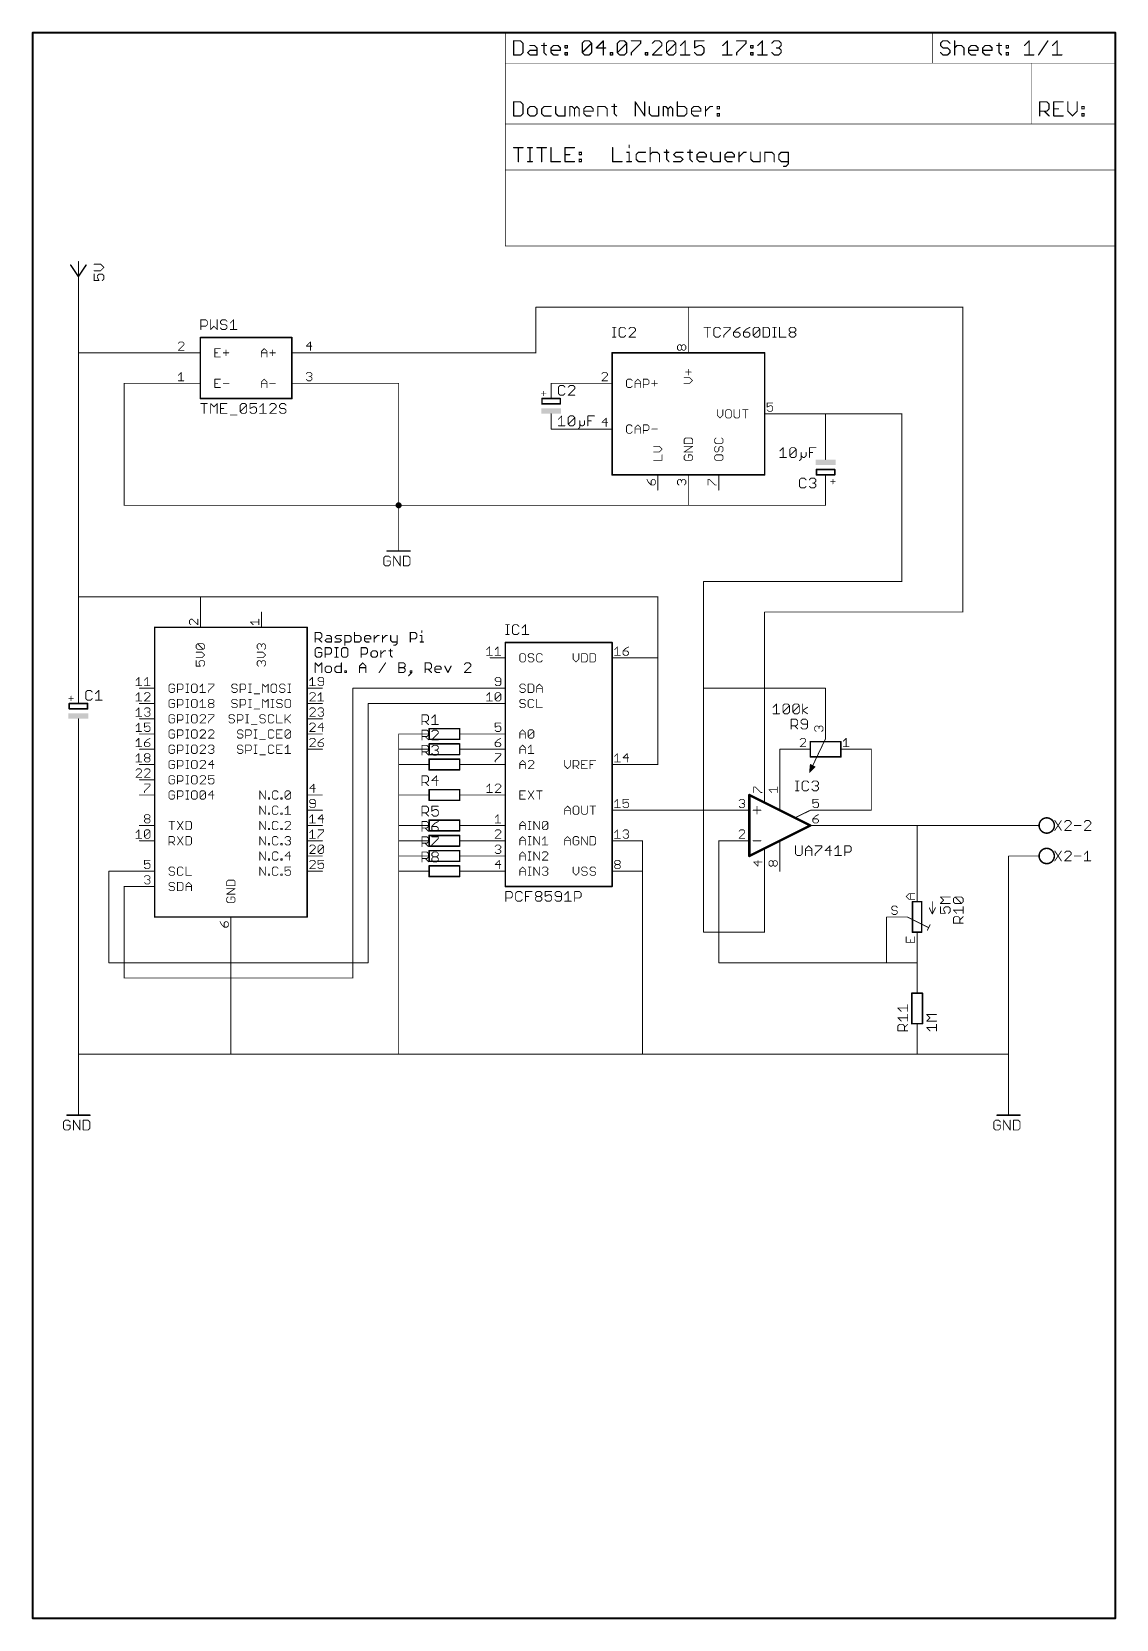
# Model space of a CAD drawing. Extents: x -74 to 107, y -89 to 175.
import ezdxf

# ---------------------------------------------------------------- set-up
doc = ezdxf.new("R2010")
doc.units = 0
for name, color, linetype in [('91', 94, 'CONTINUOUS'), ('94', 14, 'CONTINUOUS'), ('95', 251, 'CONTINUOUS'), ('96', 251, 'CONTINUOUS'), ('97', 251, 'CONTINUOUS')]:
    doc.layers.add(name, color=color, linetype=linetype)

# ---------------------------------------------------------------- blocks, each defined once
blk = doc.blocks.new('RECT')
blk.add_solid([(-0.5, -0.5), (0.5, -0.5), (-0.5, 0.5), (0.5, 0.5)])

msp = doc.modelspace()

# ---------------------------------------------------------------- linework, layer by layer
at = {"layer": '91', "const_width": 0.1524}
for points in [[(-66.04, 121.92), (-66.04, 134.62)], [(10.16, 121.92), (10.16, 129.54)], [(10.16, 129.54), (35.56, 129.54)], [(81.28, 129.54), (35.56, 129.54)], [(35.56, 129.54), (35.56, 124.46)], [(81.28, 78.74), (81.28, 129.54)], [(35.56, 121.92), (35.56, 124.46)], [(-66.04, 121.92), (-50.8, 121.92)], [(-66.04, 81.28), (-66.04, 121.92)], [(-27.94, 121.92), (-25.4, 121.92)], [(10.16, 121.92), (-25.4, 121.92)], [(-50.8, 116.84), (-58.42, 116.84)], [(-58.42, 116.84), (-58.42, 96.52)], [(-12.7, 116.84), (-25.4, 116.84)], [(-12.7, 96.52), (-12.7, 116.84)], [(12.7, 116.84), (20.32, 116.84)], [(50.8, 111.76), (58.42, 111.76)], [(58.42, 111.76), (71.12, 111.76)], [(58.42, 106.68), (58.42, 111.76)], [(71.12, 83.82), (71.12, 111.76)], [(12.7, 109.22), (20.32, 109.22)], [(35.56, 99.06), (35.56, 96.52)], [(58.42, 99.06), (58.42, 96.52)], [(-12.7, 96.52), (-58.42, 96.52)], [(35.56, 96.52), (-12.7, 96.52)], [(-12.7, 91.44), (-12.7, 96.52)], [(58.42, 96.52), (35.56, 96.52)], [(38.1, 66.04), (38.1, 83.82)], [(38.1, 83.82), (71.12, 83.82)], [(-66.04, 66.04), (-66.04, 81.28)], [(-66.04, 81.28), (-45.72, 81.28)], [(-45.72, 81.28), (30.48, 81.28)], [(-45.72, 81.28), (-45.72, 78.74)], [(30.48, 81.28), (30.48, 71.12)], [(48.26, 50.8), (48.26, 78.74)], [(48.26, 78.74), (81.28, 78.74)], [(25.4, 71.12), (30.48, 71.12)], [(30.48, 53.34), (30.48, 71.12)], [(-20.32, 17.78), (-20.32, 66.04)], [(-20.32, 66.04), (2.54, 66.04)], [(38.1, 25.4), (38.1, 66.04)], [(58.42, 66.04), (38.1, 66.04)], [(58.42, 60.96), (58.42, 66.04)], [(-17.78, 20.32), (-17.78, 63.5)], [(-17.78, 63.5), (2.54, 63.5)], [(-66.04, 58.42), (-66.04, -2.54)], [(-10.16, 58.42), (-12.7, 58.42)], [(-12.7, 58.42), (-12.7, 55.88)], [(2.54, 58.42), (0, 58.42)], [(-10.16, 55.88), (-12.7, 55.88)], [(-12.7, 55.88), (-12.7, 53.34)], [(2.54, 55.88), (0, 55.88)], [(50.8, 50.8), (50.8, 55.88)], [(50.8, 55.88), (53.34, 55.88)], [(63.5, 55.88), (66.04, 55.88)], [(66.04, 55.88), (66.04, 45.72)], [(-10.16, 53.34), (-12.7, 53.34)], [(-12.7, 53.34), (-12.7, 48.26)], [(2.54, 53.34), (0, 53.34)], [(25.4, 53.34), (30.48, 53.34)], [(-12.7, 43.18), (-12.7, 48.26)], [(-12.7, 48.26), (-10.16, 48.26)], [(2.54, 48.26), (0, 48.26)], [(25.4, 45.72), (43.18, 45.72)], [(66.04, 45.72), (58.42, 45.72)], [(-10.16, 43.18), (-12.7, 43.18)], [(-12.7, 43.18), (-12.7, 40.64)], [(2.54, 43.18), (0, 43.18)], [(58.42, 43.18), (73.66, 43.18)], [(73.66, 33.02), (73.66, 43.18)], [(73.66, 43.18), (91.44, 43.18)], [(-10.16, 40.64), (-12.7, 40.64)], [(-12.7, 40.64), (-12.7, 38.1)], [(2.54, 40.64), (0, 40.64)], [(25.4, 40.64), (27.94, 40.64)], [(27.94, 40.64), (27.94, 35.56)], [(43.18, 40.64), (40.64, 40.64)], [(40.64, 40.64), (40.64, 20.32)], [(-10.16, 38.1), (-12.7, 38.1)], [(-12.7, 38.1), (-12.7, 35.56)], [(2.54, 38.1), (0, 38.1)], [(88.9, 5.08), (88.9, 38.1)], [(88.9, 38.1), (91.44, 38.1)], [(-60.96, 20.32), (-60.96, 35.56)], [(-60.96, 35.56), (-55.88, 35.56)], [(-12.7, 5.08), (-12.7, 35.56)], [(-10.16, 35.56), (-12.7, 35.56)], [(2.54, 35.56), (0, 35.56)], [(27.94, 35.56), (25.4, 35.56)], [(27.94, 35.56), (27.94, 5.08)], [(48.26, 35.56), (48.26, 25.4)], [(-58.42, 17.78), (-58.42, 33.02)], [(-58.42, 33.02), (-55.88, 33.02)], [(68.58, 27.94), (68.58, 20.32)], [(-40.64, 25.4), (-40.64, 5.08)], [(48.26, 25.4), (38.1, 25.4)], [(73.66, 22.86), (73.66, 20.32)], [(-60.96, 20.32), (-17.78, 20.32)], [(40.64, 20.32), (68.58, 20.32)], [(68.58, 20.32), (73.66, 20.32)], [(73.66, 20.32), (73.66, 17.78)], [(-58.42, 17.78), (-20.32, 17.78)], [(73.66, 5.08), (73.66, 7.62)], [(-66.04, 5.08), (-40.64, 5.08)], [(-40.64, 5.08), (-12.7, 5.08)], [(-12.7, 5.08), (27.94, 5.08)], [(27.94, 5.08), (73.66, 5.08)], [(88.9, 5.08), (73.66, 5.08)], [(88.9, -2.54), (88.9, 5.08)]]:
    msp.add_lwpolyline(points, dxfattribs=at)
at = {"layer": '91'}
for points, const_width in [([(-66.0019, 134.62, 1), (-66.0781, 134.62)], 0.0762), ([(10.1981, 129.54, 1), (10.1219, 129.54)], 0.0762), ([(10.16, 129.5781, 1), (10.16, 129.5019)], 0.0762), ([(35.56, 129.5781, 1), (35.56, 129.5019)], 0.0762), ([(35.5981, 129.54, 1), (35.5219, 129.54)], 0.0762), ([(35.56, 129.5019, 1), (35.56, 129.5781)], 0.0762), ([(81.3181, 129.54, 1), (81.2419, 129.54)], 0.0762), ([(81.28, 129.5019, 1), (81.28, 129.5781)], 0.0762), ([(35.5981, 124.46, 1), (35.5219, 124.46)], 0.0762), ([(35.5219, 124.46, 1), (35.5981, 124.46)], 0.0762), ([(-66.04, 121.9581, 1), (-66.04, 121.8819)], 0.0762), ([(-66.0019, 121.92, 1), (-66.0781, 121.92)], 0.0762), ([(-66.0781, 121.92, 1), (-66.0019, 121.92)], 0.0762), ([(-50.8, 121.8819, 1), (-50.8, 121.9581)], 0.0762), ([(-27.94, 121.9581, 1), (-27.94, 121.8819)], 0.0762), ([(-25.4, 121.9581, 1), (-25.4, 121.8819)], 0.0762), ([(-25.4, 121.8819, 1), (-25.4, 121.9581)], 0.0762), ([(10.1219, 121.92, 1), (10.1981, 121.92)], 0.0762), ([(10.16, 121.8819, 1), (10.16, 121.9581)], 0.0762), ([(35.5219, 121.92, 1), (35.5981, 121.92)], 0.0762), ([(-58.42, 116.8781, 1), (-58.42, 116.8019)], 0.0762), ([(-58.3819, 116.84, 1), (-58.4581, 116.84)], 0.0762), ([(-50.8, 116.8019, 1), (-50.8, 116.8781)], 0.0762), ([(-25.4, 116.8781, 1), (-25.4, 116.8019)], 0.0762), ([(-12.6619, 116.84, 1), (-12.7381, 116.84)], 0.0762), ([(-12.7, 116.8019, 1), (-12.7, 116.8781)], 0.0762), ([(12.7, 116.8781, 1), (12.7, 116.8019)], 0.0762), ([(20.32, 116.8019, 1), (20.32, 116.8781)], 0.0762), ([(50.8, 111.7981, 1), (50.8, 111.7219)], 0.0762), ([(58.42, 111.7981, 1), (58.42, 111.7219)], 0.0762), ([(58.4581, 111.76, 1), (58.3819, 111.76)], 0.0762), ([(58.42, 111.7219, 1), (58.42, 111.7981)], 0.0762), ([(71.1581, 111.76, 1), (71.0819, 111.76)], 0.0762), ([(71.12, 111.7219, 1), (71.12, 111.7981)], 0.0762), ([(12.7, 109.2581, 1), (12.7, 109.1819)], 0.0762), ([(20.32, 109.1819, 1), (20.32, 109.2581)], 0.0762), ([(58.3819, 106.68, 1), (58.4581, 106.68)], 0.0762), ([(35.5981, 99.06, 1), (35.5219, 99.06)], 0.0762), ([(58.4581, 99.06, 1), (58.3819, 99.06)], 0.0762), ([(-58.42, 96.5581, 1), (-58.42, 96.4819)], 0.0762), ([(-58.4581, 96.52, 1), (-58.3819, 96.52)], 0.0762), ([(-12.7, 96.266, 1), (-12.7, 96.774, 1), (-12.7, 96.266)], 0.508), ([(-12.7, 96.5581, 1), (-12.7, 96.4819)], 0.0762), ([(-12.6619, 96.52, 1), (-12.7381, 96.52)], 0.0762), ([(-12.7381, 96.52, 1), (-12.6619, 96.52)], 0.0762), ([(-12.7, 96.4819, 1), (-12.7, 96.5581)], 0.0762), ([(35.56, 96.5581, 1), (35.56, 96.4819)], 0.0762), ([(35.5219, 96.52, 1), (35.5981, 96.52)], 0.0762), ([(35.56, 96.4819, 1), (35.56, 96.5581)], 0.0762), ([(58.3819, 96.52, 1), (58.4581, 96.52)], 0.0762), ([(58.42, 96.4819, 1), (58.42, 96.5581)], 0.0762), ([(-12.7381, 91.44, 1), (-12.6619, 91.44)], 0.0762), ([(38.1381, 83.82, 1), (38.0619, 83.82)], 0.0762), ([(38.1, 83.8581, 1), (38.1, 83.7819)], 0.0762), ([(71.0819, 83.82, 1), (71.1581, 83.82)], 0.0762), ([(71.12, 83.7819, 1), (71.12, 83.8581)], 0.0762), ([(-66.0019, 81.28, 1), (-66.0781, 81.28)], 0.0762), ([(-66.04, 81.3181, 1), (-66.04, 81.2419)], 0.0762), ([(-66.0781, 81.28, 1), (-66.0019, 81.28)], 0.0762), ([(-45.72, 81.3181, 1), (-45.72, 81.2419)], 0.0762), ([(-45.6819, 81.28, 1), (-45.7581, 81.28)], 0.0762), ([(-45.72, 81.2419, 1), (-45.72, 81.3181)], 0.0762), ([(30.5181, 81.28, 1), (30.4419, 81.28)], 0.0762), ([(30.48, 81.2419, 1), (30.48, 81.3181)], 0.0762), ([(-45.7581, 78.74, 1), (-45.6819, 78.74)], 0.0762), ([(48.2981, 78.74, 1), (48.2219, 78.74)], 0.0762), ([(48.26, 78.7781, 1), (48.26, 78.7019)], 0.0762), ([(81.2419, 78.74, 1), (81.3181, 78.74)], 0.0762), ([(81.28, 78.7019, 1), (81.28, 78.7781)], 0.0762), ([(25.4, 71.1581, 1), (25.4, 71.0819)], 0.0762), ([(30.5181, 71.12, 1), (30.4419, 71.12)], 0.0762), ([(30.4419, 71.12, 1), (30.5181, 71.12)], 0.0762), ([(30.48, 71.0819, 1), (30.48, 71.1581)], 0.0762), ([(-20.2819, 66.04, 1), (-20.3581, 66.04)], 0.0762), ([(-20.32, 66.0781, 1), (-20.32, 66.0019)], 0.0762), ([(2.54, 66.0019, 1), (2.54, 66.0781)], 0.0762), ([(38.1381, 66.04, 1), (38.0619, 66.04)], 0.0762), ([(38.1, 66.0781, 1), (38.1, 66.0019)], 0.0762), ([(58.4581, 66.04, 1), (58.3819, 66.04)], 0.0762), ([(58.42, 66.0019, 1), (58.42, 66.0781)], 0.0762), ([(-66.0781, 66.04, 1), (-66.0019, 66.04)], 0.0762), ([(-17.7419, 63.5, 1), (-17.8181, 63.5)], 0.0762), ([(-17.78, 63.5381, 1), (-17.78, 63.4619)], 0.0762), ([(2.54, 63.4619, 1), (2.54, 63.5381)], 0.0762), ([(38.0619, 66.04, 1), (38.1381, 66.04)], 0.0762), ([(58.3819, 60.96, 1), (58.4581, 60.96)], 0.0762), ([(-66.0019, 58.42, 1), (-66.0781, 58.42)], 0.0762), ([(-12.7, 58.4581, 1), (-12.7, 58.3819)], 0.0762), ([(-12.6619, 58.42, 1), (-12.7381, 58.42)], 0.0762), ([(-10.16, 58.3819, 1), (-10.16, 58.4581)], 0.0762), ([(0, 58.4581, 1), (0, 58.3819)], 0.0762), ([(2.54, 58.3819, 1), (2.54, 58.4581)], 0.0762), ([(-12.7, 55.9181, 1), (-12.7, 55.8419)], 0.0762), ([(-12.6619, 55.88, 1), (-12.7381, 55.88)], 0.0762), ([(-12.7381, 55.88, 1), (-12.6619, 55.88)], 0.0762), ([(-10.16, 55.8419, 1), (-10.16, 55.9181)], 0.0762), ([(0, 55.9181, 1), (0, 55.8419)], 0.0762), ([(2.54, 55.8419, 1), (2.54, 55.9181)], 0.0762), ([(50.8381, 55.88, 1), (50.7619, 55.88)], 0.0762), ([(50.8, 55.9181, 1), (50.8, 55.8419)], 0.0762), ([(53.34, 55.8419, 1), (53.34, 55.9181)], 0.0762), ([(63.5, 55.9181, 1), (63.5, 55.8419)], 0.0762), ([(66.0781, 55.88, 1), (66.0019, 55.88)], 0.0762), ([(66.04, 55.8419, 1), (66.04, 55.9181)], 0.0762), ([(-12.7, 53.3781, 1), (-12.7, 53.3019)], 0.0762), ([(-12.6619, 53.34, 1), (-12.7381, 53.34)], 0.0762), ([(-12.7381, 53.34, 1), (-12.6619, 53.34)], 0.0762), ([(-10.16, 53.3019, 1), (-10.16, 53.3781)], 0.0762), ([(0, 53.3781, 1), (0, 53.3019)], 0.0762), ([(2.54, 53.3019, 1), (2.54, 53.3781)], 0.0762), ([(25.4, 53.3781, 1), (25.4, 53.3019)], 0.0762), ([(30.4419, 53.34, 1), (30.5181, 53.34)], 0.0762), ([(30.48, 53.3019, 1), (30.48, 53.3781)], 0.0762), ([(48.2219, 50.8, 1), (48.2981, 50.8)], 0.0762), ([(50.7619, 50.8, 1), (50.8381, 50.8)], 0.0762), ([(-12.6619, 48.26, 1), (-12.7381, 48.26)], 0.0762), ([(-12.7, 48.2981, 1), (-12.7, 48.2219)], 0.0762), ([(-12.7381, 48.26, 1), (-12.6619, 48.26)], 0.0762), ([(-10.16, 48.2219, 1), (-10.16, 48.2981)], 0.0762), ([(0, 48.2981, 1), (0, 48.2219)], 0.0762), ([(2.54, 48.2219, 1), (2.54, 48.2981)], 0.0762), ([(25.4, 45.7581, 1), (25.4, 45.6819)], 0.0762), ([(43.18, 45.6819, 1), (43.18, 45.7581)], 0.0762), ([(58.42, 45.7581, 1), (58.42, 45.6819)], 0.0762), ([(66.0019, 45.72, 1), (66.0781, 45.72)], 0.0762), ([(66.04, 45.6819, 1), (66.04, 45.7581)], 0.0762), ([(-12.7, 43.2181, 1), (-12.7, 43.1419)], 0.0762), ([(-12.6619, 43.18, 1), (-12.7381, 43.18)], 0.0762), ([(-12.7381, 43.18, 1), (-12.6619, 43.18)], 0.0762), ([(-10.16, 43.1419, 1), (-10.16, 43.2181)], 0.0762), ([(0, 43.2181, 1), (0, 43.1419)], 0.0762), ([(2.54, 43.1419, 1), (2.54, 43.2181)], 0.0762), ([(58.42, 43.2181, 1), (58.42, 43.1419)], 0.0762), ([(73.6981, 43.18, 1), (73.6219, 43.18)], 0.0762), ([(73.66, 43.2181, 1), (73.66, 43.1419)], 0.0762), ([(73.66, 43.1419, 1), (73.66, 43.2181)], 0.0762), ([(91.44, 43.1419, 1), (91.44, 43.2181)], 0.0762), ([(-12.7, 40.6781, 1), (-12.7, 40.6019)], 0.0762), ([(-12.6619, 40.64, 1), (-12.7381, 40.64)], 0.0762), ([(-12.7381, 40.64, 1), (-12.6619, 40.64)], 0.0762), ([(-10.16, 40.6019, 1), (-10.16, 40.6781)], 0.0762), ([(0, 40.6781, 1), (0, 40.6019)], 0.0762), ([(2.54, 40.6019, 1), (2.54, 40.6781)], 0.0762), ([(25.4, 40.6781, 1), (25.4, 40.6019)], 0.0762), ([(27.9781, 40.64, 1), (27.9019, 40.64)], 0.0762), ([(27.94, 40.6019, 1), (27.94, 40.6781)], 0.0762), ([(40.64, 40.6781, 1), (40.64, 40.6019)], 0.0762), ([(40.6781, 40.64, 1), (40.6019, 40.64)], 0.0762), ([(43.18, 40.6019, 1), (43.18, 40.6781)], 0.0762), ([(-12.7, 38.1381, 1), (-12.7, 38.0619)], 0.0762), ([(-12.6619, 38.1, 1), (-12.7381, 38.1)], 0.0762), ([(-12.7381, 38.1, 1), (-12.6619, 38.1)], 0.0762), ([(-10.16, 38.0619, 1), (-10.16, 38.1381)], 0.0762), ([(0, 38.1381, 1), (0, 38.0619)], 0.0762), ([(2.54, 38.0619, 1), (2.54, 38.1381)], 0.0762), ([(88.9381, 38.1, 1), (88.8619, 38.1)], 0.0762), ([(88.9, 38.1381, 1), (88.9, 38.0619)], 0.0762), ([(91.44, 38.0619, 1), (91.44, 38.1381)], 0.0762), ([(-60.9219, 35.56, 1), (-60.9981, 35.56)], 0.0762), ([(-60.96, 35.5981, 1), (-60.96, 35.5219)], 0.0762), ([(-55.88, 35.5219, 1), (-55.88, 35.5981)], 0.0762), ([(-12.6619, 35.56, 1), (-12.7381, 35.56)], 0.0762), ([(-12.7, 35.5981, 1), (-12.7, 35.5219)], 0.0762), ([(-12.7381, 35.56, 1), (-12.6619, 35.56)], 0.0762), ([(-10.16, 35.5219, 1), (-10.16, 35.5981)], 0.0762), ([(0, 35.5981, 1), (0, 35.5219)], 0.0762), ([(2.54, 35.5219, 1), (2.54, 35.5981)], 0.0762), ([(25.4, 35.5981, 1), (25.4, 35.5219)], 0.0762), ([(27.9781, 35.56, 1), (27.9019, 35.56)], 0.0762), ([(27.9019, 35.56, 1), (27.9781, 35.56)], 0.0762), ([(27.94, 35.5219, 1), (27.94, 35.5981)], 0.0762), ([(48.2981, 35.56, 1), (48.2219, 35.56)], 0.0762), ([(-58.3819, 33.02, 1), (-58.4581, 33.02)], 0.0762), ([(-58.42, 33.0581, 1), (-58.42, 32.9819)], 0.0762), ([(-55.88, 32.9819, 1), (-55.88, 33.0581)], 0.0762), ([(73.6219, 33.02, 1), (73.6981, 33.02)], 0.0762), ([(68.6181, 27.94, 1), (68.5419, 27.94)], 0.0762), ([(-40.6019, 25.4, 1), (-40.6781, 25.4)], 0.0762), ([(38.1, 25.4381, 1), (38.1, 25.3619)], 0.0762), ([(38.0619, 25.4, 1), (38.1381, 25.4)], 0.0762), ([(48.2219, 25.4, 1), (48.2981, 25.4)], 0.0762), ([(48.26, 25.3619, 1), (48.26, 25.4381)], 0.0762), ([(73.6981, 22.86, 1), (73.6219, 22.86)], 0.0762), ([(-60.96, 20.3581, 1), (-60.96, 20.2819)], 0.0762), ([(-60.9981, 20.32, 1), (-60.9219, 20.32)], 0.0762), ([(-17.8181, 20.32, 1), (-17.7419, 20.32)], 0.0762), ([(-17.78, 20.2819, 1), (-17.78, 20.3581)], 0.0762), ([(40.64, 20.3581, 1), (40.64, 20.2819)], 0.0762), ([(40.6019, 20.32, 1), (40.6781, 20.32)], 0.0762), ([(68.58, 20.3581, 1), (68.58, 20.2819)], 0.0762), ([(68.5419, 20.32, 1), (68.6181, 20.32)], 0.0762), ([(68.58, 20.2819, 1), (68.58, 20.3581)], 0.0762), ([(73.6981, 20.32, 1), (73.6219, 20.32)], 0.0762), ([(73.6219, 20.32, 1), (73.6981, 20.32)], 0.0762), ([(73.66, 20.2819, 1), (73.66, 20.3581)], 0.0762), ([(-58.42, 17.8181, 1), (-58.42, 17.7419)], 0.0762), ([(-58.4581, 17.78, 1), (-58.3819, 17.78)], 0.0762), ([(-20.3581, 17.78, 1), (-20.2819, 17.78)], 0.0762), ([(-20.32, 17.7419, 1), (-20.32, 17.8181)], 0.0762), ([(73.6219, 17.78, 1), (73.6981, 17.78)], 0.0762), ([(73.6981, 7.62, 1), (73.6219, 7.62)], 0.0762), ([(-66.04, 5.1181, 1), (-66.04, 5.0419)], 0.0762), ([(-40.64, 5.1181, 1), (-40.64, 5.0419)], 0.0762), ([(-40.6781, 5.08, 1), (-40.6019, 5.08)], 0.0762), ([(-40.64, 5.0419, 1), (-40.64, 5.1181)], 0.0762), ([(-12.7, 5.1181, 1), (-12.7, 5.0419)], 0.0762), ([(-12.7381, 5.08, 1), (-12.6619, 5.08)], 0.0762), ([(-12.7, 5.0419, 1), (-12.7, 5.1181)], 0.0762), ([(27.94, 5.1181, 1), (27.94, 5.0419)], 0.0762), ([(27.9019, 5.08, 1), (27.9781, 5.08)], 0.0762), ([(27.94, 5.0419, 1), (27.94, 5.1181)], 0.0762), ([(73.66, 5.1181, 1), (73.66, 5.0419)], 0.0762), ([(73.6219, 5.08, 1), (73.6981, 5.08)], 0.0762), ([(73.66, 5.0419, 1), (73.66, 5.1181)], 0.0762), ([(88.9381, 5.08, 1), (88.8619, 5.08)], 0.0762), ([(88.8619, 5.08, 1), (88.9381, 5.08)], 0.0762), ([(88.9, 5.0419, 1), (88.9, 5.1181)], 0.0762), ([(-66.0781, -2.54, 1), (-66.0019, -2.54)], 0.0762), ([(88.8619, -2.54, 1), (88.9381, -2.54)], 0.0762)]:
    msp.add_lwpolyline(points, format="xyb", dxfattribs=dict(at, const_width=const_width))
at = {"layer": '94'}
for points, const_width in [([(-73.66, -88.9), (-73.66, 175.26)], 0.3), ([(-73.66, 175.26), (106.68, 175.26)], 0.3), ([(5.08, 175.26), (76.2, 175.26)], 0.1016), ([(5.08, 175.26), (5.08, 170.18)], 0.1016), ([(76.2, 170.18), (76.2, 175.26)], 0.1016), ([(76.2, 175.26), (106.68, 175.26)], 0.1016), ([(106.68, 175.26), (106.68, -88.9)], 0.3), ([(106.68, 170.18), (106.68, 175.26)], 0.1016), ([(6.4516, 173.8904), (6.4516, 171.5516)], 0.2032), ([(7.621, 173.8904), (6.4516, 173.8904)], 0.2032), ([(8.0108, 173.5006), (7.621, 173.8904)], 0.2032), ([(7.621, 171.5516), (8.0108, 171.9414)], 0.2032), ([(8.0108, 171.9414), (8.0108, 173.5006)], 0.2032), ([(8.7904, 171.9414), (9.1802, 172.3312)], 0.2032), ([(9.1802, 171.5516), (8.7904, 171.9414)], 0.2032), ([(9.1802, 173.1108), (9.9598, 173.1108)], 0.2032), ([(9.1802, 172.3312), (10.3496, 172.3312)], 0.2032), ([(9.9598, 173.1108), (10.3496, 172.721)], 0.2032), ([(10.3496, 172.721), (10.3496, 171.5516)], 0.2032), ([(11.1292, 173.1108), (11.9088, 173.1108)], 0.2032), ([(11.519, 173.5006), (11.519, 171.9414)], 0.2032), ([(11.519, 171.9414), (11.9088, 171.5516)], 0.2032), ([(12.6884, 172.721), (13.0782, 173.1108)], 0.2032), ([(12.6884, 171.9414), (12.6884, 172.721)], 0.2032), ([(14.2476, 172.3312), (12.6884, 172.3312)], 0.2032), ([(13.0782, 171.5516), (12.6884, 171.9414)], 0.2032), ([(13.0782, 173.1108), (13.8578, 173.1108)], 0.2032), ([(13.8578, 173.1108), (14.2476, 172.721)], 0.2032), ([(14.2476, 172.721), (14.2476, 172.3312)], 0.2032), ([(15.0272, 173.1108), (15.417, 173.1108)], 0.2032), ([(15.0272, 172.721), (15.0272, 173.1108)], 0.2032), ([(15.417, 172.721), (15.0272, 172.721)], 0.2032), ([(15.0272, 171.9414), (15.417, 171.9414)], 0.2032), ([(15.0272, 171.5516), (15.0272, 171.9414)], 0.2032), ([(15.417, 173.1108), (15.417, 172.721)], 0.2032), ([(15.417, 171.9414), (15.417, 171.5516)], 0.2032), ([(17.8816, 173.5006), (18.2714, 173.8904)], 0.2032), ([(17.8816, 171.9414), (17.8816, 173.5006)], 0.2032), ([(17.8816, 171.9414), (19.4408, 173.5006)], 0.2032), ([(18.2714, 171.5516), (17.8816, 171.9414)], 0.2032), ([(18.2714, 173.8904), (19.051, 173.8904)], 0.2032), ([(19.051, 173.8904), (19.4408, 173.5006)], 0.2032), ([(19.4408, 171.9414), (19.051, 171.5516)], 0.2032), ([(19.4408, 173.5006), (19.4408, 171.9414)], 0.2032), ([(21.3898, 173.8904), (20.2204, 172.721)], 0.2032), ([(20.2204, 172.721), (21.7796, 172.721)], 0.2032), ([(21.3898, 171.5516), (21.3898, 173.8904)], 0.2032), ([(22.5592, 171.5516), (22.5592, 171.9414)], 0.2032), ([(22.5592, 171.9414), (22.949, 171.9414)], 0.2032), ([(22.949, 171.9414), (22.949, 171.5516)], 0.2032), ([(23.7286, 173.5006), (24.1184, 173.8904)], 0.2032), ([(23.7286, 171.9414), (23.7286, 173.5006)], 0.2032), ([(23.7286, 171.9414), (25.2878, 173.5006)], 0.2032), ([(24.1184, 171.5516), (23.7286, 171.9414)], 0.2032), ([(24.1184, 173.8904), (24.898, 173.8904)], 0.2032), ([(24.898, 173.8904), (25.2878, 173.5006)], 0.2032), ([(25.2878, 171.9414), (24.898, 171.5516)], 0.2032), ([(25.2878, 173.5006), (25.2878, 171.9414)], 0.2032), ([(26.0674, 173.8904), (27.6266, 173.8904)], 0.2032), ([(27.6266, 173.5006), (26.0674, 171.9414)], 0.2032), ([(26.0674, 171.9414), (26.0674, 171.5516)], 0.2032), ([(27.6266, 173.8904), (27.6266, 173.5006)], 0.2032), ([(28.4062, 171.5516), (28.4062, 171.9414)], 0.2032), ([(28.4062, 171.9414), (28.796, 171.9414)], 0.2032), ([(28.796, 171.9414), (28.796, 171.5516)], 0.2032), ([(29.9654, 173.8904), (29.5756, 173.5006)], 0.2032), ([(29.5756, 171.5516), (31.1348, 173.1108)], 0.2032), ([(30.745, 173.8904), (29.9654, 173.8904)], 0.2032), ([(31.1348, 173.5006), (30.745, 173.8904)], 0.2032), ([(31.1348, 173.1108), (31.1348, 173.5006)], 0.2032), ([(31.9144, 173.5006), (32.3042, 173.8904)], 0.2032), ([(31.9144, 171.9414), (31.9144, 173.5006)], 0.2032), ([(31.9144, 171.9414), (33.4736, 173.5006)], 0.2032), ([(32.3042, 171.5516), (31.9144, 171.9414)], 0.2032), ([(32.3042, 173.8904), (33.0838, 173.8904)], 0.2032), ([(33.0838, 173.8904), (33.4736, 173.5006)], 0.2032), ([(33.4736, 171.9414), (33.0838, 171.5516)], 0.2032), ([(33.4736, 173.5006), (33.4736, 171.9414)], 0.2032), ([(34.2532, 173.1108), (35.0328, 173.8904)], 0.2032), ([(35.0328, 173.8904), (35.0328, 171.5516)], 0.2032), ([(38.1512, 173.8904), (36.592, 173.8904)], 0.2032), ([(36.592, 173.8904), (36.592, 172.721)], 0.2032), ([(36.592, 172.721), (37.3716, 173.1108)], 0.2032), ([(36.9818, 171.5516), (36.592, 171.9414)], 0.2032), ([(37.3716, 173.1108), (37.7614, 173.1108)], 0.2032), ([(37.7614, 173.1108), (38.1512, 172.721)], 0.2032), ([(38.1512, 171.9414), (37.7614, 171.5516)], 0.2032), ([(38.1512, 172.721), (38.1512, 171.9414)], 0.2032), ([(41.2696, 173.1108), (42.0492, 173.8904)], 0.2032), ([(42.0492, 173.8904), (42.0492, 171.5516)], 0.2032), ([(43.6084, 173.8904), (45.1676, 173.8904)], 0.2032), ([(45.1676, 173.5006), (43.6084, 171.9414)], 0.2032), ([(43.6084, 171.9414), (43.6084, 171.5516)], 0.2032), ([(45.1676, 173.8904), (45.1676, 173.5006)], 0.2032), ([(45.9472, 173.1108), (46.337, 173.1108)], 0.2032), ([(45.9472, 172.721), (45.9472, 173.1108)], 0.2032), ([(46.337, 172.721), (45.9472, 172.721)], 0.2032), ([(45.9472, 171.9414), (46.337, 171.9414)], 0.2032), ([(45.9472, 171.5516), (45.9472, 171.9414)], 0.2032), ([(46.337, 173.1108), (46.337, 172.721)], 0.2032), ([(46.337, 171.9414), (46.337, 171.5516)], 0.2032), ([(47.1166, 173.1108), (47.8962, 173.8904)], 0.2032), ([(47.8962, 173.8904), (47.8962, 171.5516)], 0.2032), ([(49.4554, 173.5006), (49.8452, 173.8904)], 0.2032), ([(49.8452, 171.5516), (49.4554, 171.9414)], 0.2032), ([(49.8452, 173.8904), (50.6248, 173.8904)], 0.2032), ([(50.6248, 172.721), (50.235, 172.721)], 0.2032), ([(50.6248, 173.8904), (51.0145, 173.5006)], 0.2032), ([(51.0145, 173.1108), (50.6248, 172.721)], 0.2032), ([(50.6248, 172.721), (51.0145, 172.3312)], 0.2032), ([(51.0145, 171.9414), (50.6248, 171.5516)], 0.2032), ([(51.0145, 173.5006), (51.0145, 173.1108)], 0.2032), ([(51.0145, 172.3312), (51.0145, 171.9414)], 0.2032), ([(77.9614, 173.8904), (77.5716, 173.5006)], 0.2032), ([(77.5716, 173.5006), (77.5716, 173.1108)], 0.2032), ([(77.5716, 173.1108), (77.9614, 172.721)], 0.2032), ([(77.9614, 171.5516), (77.5716, 171.9414)], 0.2032), ([(78.741, 173.8904), (77.9614, 173.8904)], 0.2032), ([(77.9614, 172.721), (78.741, 172.721)], 0.2032), ([(79.1308, 173.5006), (78.741, 173.8904)], 0.2032), ([(78.741, 172.721), (79.1308, 172.3312)], 0.2032), ([(79.1308, 171.9414), (78.741, 171.5516)], 0.2032), ([(79.1308, 172.3312), (79.1308, 171.9414)], 0.2032), ([(79.9104, 173.8904), (79.9104, 171.5516)], 0.2032), ([(79.9104, 172.721), (80.3002, 173.1108)], 0.2032), ([(80.3002, 173.1108), (81.0798, 173.1108)], 0.2032), ([(81.0798, 173.1108), (81.4696, 172.721)], 0.2032), ([(81.4696, 172.721), (81.4696, 171.5516)], 0.2032), ([(82.2492, 172.721), (82.639, 173.1108)], 0.2032), ([(82.2492, 171.9414), (82.2492, 172.721)], 0.2032), ([(83.8084, 172.3312), (82.2492, 172.3312)], 0.2032), ([(82.639, 171.5516), (82.2492, 171.9414)], 0.2032), ([(82.639, 173.1108), (83.4186, 173.1108)], 0.2032), ([(83.4186, 173.1108), (83.8084, 172.721)], 0.2032), ([(83.8084, 172.721), (83.8084, 172.3312)], 0.2032), ([(84.588, 172.721), (84.9778, 173.1108)], 0.2032), ([(84.588, 171.9414), (84.588, 172.721)], 0.2032), ([(86.1472, 172.3312), (84.588, 172.3312)], 0.2032), ([(84.9778, 171.5516), (84.588, 171.9414)], 0.2032), ([(84.9778, 173.1108), (85.7574, 173.1108)], 0.2032), ([(85.7574, 173.1108), (86.1472, 172.721)], 0.2032), ([(86.1472, 172.721), (86.1472, 172.3312)], 0.2032), ([(86.9268, 173.1108), (87.7064, 173.1108)], 0.2032), ([(87.3166, 173.5006), (87.3166, 171.9414)], 0.2032), ([(87.3166, 171.9414), (87.7064, 171.5516)], 0.2032), ([(88.486, 173.1108), (88.8758, 173.1108)], 0.2032), ([(88.486, 172.721), (88.486, 173.1108)], 0.2032), ([(88.8758, 172.721), (88.486, 172.721)], 0.2032), ([(88.486, 171.9414), (88.8758, 171.9414)], 0.2032), ([(88.486, 171.5516), (88.486, 171.9414)], 0.2032), ([(88.8758, 173.1108), (88.8758, 172.721)], 0.2032), ([(88.8758, 171.9414), (88.8758, 171.5516)], 0.2032), ([(91.5416, 173.1108), (92.3212, 173.8904)], 0.2032), ([(92.3212, 173.8904), (92.3212, 171.5516)], 0.2032), ([(93.8804, 171.5516), (95.4396, 173.8904)], 0.2032), ([(96.2192, 173.1108), (96.9988, 173.8904)], 0.2032), ([(96.9988, 173.8904), (96.9988, 171.5516)], 0.2032), ([(5.08, 170.18), (76.2, 170.18)], 0.1016), ([(5.08, 170.18), (5.08, 160.02)], 0.1016), ([(6.4516, 171.5516), (7.621, 171.5516)], 0.2032), ([(10.3496, 171.5516), (9.1802, 171.5516)], 0.2032), ([(13.8578, 171.5516), (13.0782, 171.5516)], 0.2032), ([(15.417, 171.5516), (15.0272, 171.5516)], 0.2032), ([(19.051, 171.5516), (18.2714, 171.5516)], 0.2032), ([(22.949, 171.5516), (22.5592, 171.5516)], 0.2032), ([(24.898, 171.5516), (24.1184, 171.5516)], 0.2032), ([(28.796, 171.5516), (28.4062, 171.5516)], 0.2032), ([(31.1348, 171.5516), (29.5756, 171.5516)], 0.2032), ([(33.0838, 171.5516), (32.3042, 171.5516)], 0.2032), ([(34.2532, 171.5516), (35.8124, 171.5516)], 0.2032), ([(37.7614, 171.5516), (36.9818, 171.5516)], 0.2032), ([(41.2696, 171.5516), (42.8288, 171.5516)], 0.2032), ([(46.337, 171.5516), (45.9472, 171.5516)], 0.2032), ([(47.1166, 171.5516), (48.6758, 171.5516)], 0.2032), ([(50.6248, 171.5516), (49.8452, 171.5516)], 0.2032), ([(76.2, 170.18), (92.71, 170.18)], 0.1016), ([(78.741, 171.5516), (77.9614, 171.5516)], 0.2032), ([(83.4186, 171.5516), (82.639, 171.5516)], 0.2032), ([(85.7574, 171.5516), (84.9778, 171.5516)], 0.2032), ([(88.8758, 171.5516), (88.486, 171.5516)], 0.2032), ([(91.5416, 171.5516), (93.1008, 171.5516)], 0.2032), ([(92.71, 160.02), (92.71, 170.18)], 0.1016), ([(92.71, 170.18), (106.68, 170.18)], 0.1016), ([(96.2192, 171.5516), (97.7784, 171.5516)], 0.2032), ([(106.68, 160.02), (106.68, 170.18)], 0.1016), ([(6.4516, 163.7304), (6.4516, 161.3916)], 0.2032), ([(7.621, 163.7304), (6.4516, 163.7304)], 0.2032), ([(6.4516, 161.3916), (7.621, 161.3916)], 0.2032), ([(8.0108, 163.3406), (7.621, 163.7304)], 0.2032), ([(7.621, 161.3916), (8.0108, 161.7814)], 0.2032), ([(8.0108, 161.7814), (8.0108, 163.3406)], 0.2032), ([(9.1802, 162.9508), (8.7904, 162.561)], 0.2032), ([(8.7904, 162.561), (8.7904, 161.7814)], 0.2032), ([(8.7904, 161.7814), (9.1802, 161.3916)], 0.2032), ([(9.9598, 162.9508), (9.1802, 162.9508)], 0.2032), ([(9.1802, 161.3916), (9.9598, 161.3916)], 0.2032), ([(10.3496, 162.561), (9.9598, 162.9508)], 0.2032), ([(9.9598, 161.3916), (10.3496, 161.7814)], 0.2032), ([(10.3496, 161.7814), (10.3496, 162.561)], 0.2032), ([(11.519, 162.9508), (11.1292, 162.561)], 0.2032), ([(11.1292, 162.561), (11.1292, 161.7814)], 0.2032), ([(11.1292, 161.7814), (11.519, 161.3916)], 0.2032), ([(12.6884, 162.9508), (11.519, 162.9508)], 0.2032), ([(11.519, 161.3916), (12.6884, 161.3916)], 0.2032), ([(13.468, 162.9508), (13.468, 161.7814)], 0.2032), ([(13.468, 161.7814), (13.8578, 161.3916)], 0.2032), ([(13.8578, 161.3916), (15.0272, 161.3916)], 0.2032), ([(15.0272, 161.3916), (15.0272, 162.9508)], 0.2032), ([(15.8068, 161.3916), (15.8068, 162.9508)], 0.2032), ([(15.8068, 162.9508), (16.1966, 162.9508)], 0.2032), ([(16.1966, 162.9508), (16.5864, 162.561)], 0.2032), ([(16.5864, 162.561), (16.9762, 162.9508)], 0.2032), ([(16.5864, 162.561), (16.5864, 161.3916)], 0.2032), ([(16.9762, 162.9508), (17.366, 162.561)], 0.2032), ([(17.366, 162.561), (17.366, 161.3916)], 0.2032), ([(18.1456, 162.561), (18.5354, 162.9508)], 0.2032), ([(18.1456, 161.7814), (18.1456, 162.561)], 0.2032), ([(19.7048, 162.1712), (18.1456, 162.1712)], 0.2032), ([(18.5354, 161.3916), (18.1456, 161.7814)], 0.2032), ([(18.5354, 162.9508), (19.315, 162.9508)], 0.2032), ([(19.315, 161.3916), (18.5354, 161.3916)], 0.2032), ([(19.315, 162.9508), (19.7048, 162.561)], 0.2032), ([(19.7048, 162.561), (19.7048, 162.1712)], 0.2032), ([(20.4844, 161.3916), (20.4844, 162.9508)], 0.2032), ([(20.4844, 162.9508), (21.6538, 162.9508)], 0.2032), ([(21.6538, 162.9508), (22.0436, 162.561)], 0.2032), ([(22.0436, 162.561), (22.0436, 161.3916)], 0.2032), ([(22.8232, 162.9508), (23.6028, 162.9508)], 0.2032), ([(23.213, 163.3406), (23.213, 161.7814)], 0.2032), ([(23.213, 161.7814), (23.6028, 161.3916)], 0.2032), ([(26.7212, 161.3916), (26.7212, 163.7304)], 0.2032), ([(26.7212, 163.7304), (28.2804, 161.3916)], 0.2032), ([(28.2804, 161.3916), (28.2804, 163.7304)], 0.2032), ([(29.06, 162.9508), (29.06, 161.7814)], 0.2032), ([(29.06, 161.7814), (29.4498, 161.3916)], 0.2032), ([(29.4498, 161.3916), (30.6192, 161.3916)], 0.2032), ([(30.6192, 161.3916), (30.6192, 162.9508)], 0.2032), ([(31.3988, 161.3916), (31.3988, 162.9508)], 0.2032), ([(31.3988, 162.9508), (31.7886, 162.9508)], 0.2032), ([(31.7886, 162.9508), (32.1784, 162.561)], 0.2032), ([(32.1784, 162.561), (32.5682, 162.9508)], 0.2032), ([(32.1784, 162.561), (32.1784, 161.3916)], 0.2032), ([(32.5682, 162.9508), (32.958, 162.561)], 0.2032), ([(32.958, 162.561), (32.958, 161.3916)], 0.2032), ([(33.7376, 163.7304), (33.7376, 161.3916)], 0.2032), ([(34.907, 162.9508), (33.7376, 162.9508)], 0.2032), ([(33.7376, 161.3916), (34.907, 161.3916)], 0.2032), ([(35.2968, 162.561), (34.907, 162.9508)], 0.2032), ([(34.907, 161.3916), (35.2968, 161.7814)], 0.2032), ([(35.2968, 161.7814), (35.2968, 162.561)], 0.2032), ([(36.0764, 162.561), (36.4662, 162.9508)], 0.2032), ([(36.0764, 161.7814), (36.0764, 162.561)], 0.2032), ([(37.6356, 162.1712), (36.0764, 162.1712)], 0.2032), ([(36.4662, 161.3916), (36.0764, 161.7814)], 0.2032), ([(36.4662, 162.9508), (37.2458, 162.9508)], 0.2032), ([(37.2458, 161.3916), (36.4662, 161.3916)], 0.2032), ([(37.2458, 162.9508), (37.6356, 162.561)], 0.2032), ([(37.6356, 162.561), (37.6356, 162.1712)], 0.2032), ([(38.4152, 161.3916), (38.4152, 162.9508)], 0.2032), ([(38.4152, 162.1712), (39.1948, 162.9508)], 0.2032), ([(39.1948, 162.9508), (39.5846, 162.9508)], 0.2032), ([(40.3642, 162.9508), (40.754, 162.9508)], 0.2032), ([(40.3642, 162.561), (40.3642, 162.9508)], 0.2032), ([(40.754, 162.561), (40.3642, 162.561)], 0.2032), ([(40.3642, 161.7814), (40.754, 161.7814)], 0.2032), ([(40.3642, 161.3916), (40.3642, 161.7814)], 0.2032), ([(40.754, 161.3916), (40.3642, 161.3916)], 0.2032), ([(40.754, 162.9508), (40.754, 162.561)], 0.2032), ([(40.754, 161.7814), (40.754, 161.3916)], 0.2032), ([(94.0816, 161.3916), (94.0816, 163.7304)], 0.2032), ([(94.0816, 163.7304), (95.251, 163.7304)], 0.2032), ([(95.251, 162.1712), (94.0816, 162.1712)], 0.2032), ([(94.8612, 162.1712), (95.6408, 161.3916)], 0.2032), ([(95.251, 163.7304), (95.6408, 163.3406)], 0.2032), ([(95.6408, 162.561), (95.251, 162.1712)], 0.2032), ([(95.6408, 163.3406), (95.6408, 162.561)], 0.2032), ([(97.9796, 163.7304), (96.4204, 163.7304)], 0.2032), ([(96.4204, 163.7304), (96.4204, 161.3916)], 0.2032), ([(96.4204, 162.561), (97.2, 162.561)], 0.2032), ([(96.4204, 161.3916), (97.9796, 161.3916)], 0.2032), ([(98.7592, 163.7304), (98.7592, 162.1712)], 0.2032), ([(98.7592, 162.1712), (99.5388, 161.3916)], 0.2032), ([(99.5388, 161.3916), (100.3184, 162.1712)], 0.2032), ([(100.3184, 162.1712), (100.3184, 163.7304)], 0.2032), ([(101.098, 162.9508), (101.4878, 162.9508)], 0.2032), ([(101.098, 162.561), (101.098, 162.9508)], 0.2032), ([(101.4878, 162.561), (101.098, 162.561)], 0.2032), ([(101.098, 161.7814), (101.4878, 161.7814)], 0.2032), ([(101.098, 161.3916), (101.098, 161.7814)], 0.2032), ([(101.4878, 161.3916), (101.098, 161.3916)], 0.2032), ([(101.4878, 162.9508), (101.4878, 162.561)], 0.2032), ([(101.4878, 161.7814), (101.4878, 161.3916)], 0.2032), ([(92.71, 160.02), (5.08, 160.02)], 0.1016), ([(5.08, 160.02), (5.08, 152.4)], 0.1016), ([(106.68, 160.02), (92.71, 160.02)], 0.1016), ([(106.68, 152.4), (106.68, 160.02)], 0.1016), ([(6.4516, 156.1104), (8.0108, 156.1104)], 0.2032), ([(7.2312, 153.7716), (7.2312, 156.1104)], 0.2032), ([(8.7904, 156.1104), (9.57, 156.1104)], 0.2032), ([(9.1802, 153.7716), (9.1802, 156.1104)], 0.2032), ([(10.3496, 156.1104), (11.9088, 156.1104)], 0.2032), ([(11.1292, 153.7716), (11.1292, 156.1104)], 0.2032), ([(12.6884, 156.1104), (12.6884, 153.7716)], 0.2032), ([(16.5864, 156.1104), (15.0272, 156.1104)], 0.2032), ([(15.0272, 156.1104), (15.0272, 153.7716)], 0.2032), ([(22.9616, 156.1104), (22.9616, 153.7716)], 0.2032), ([(25.6902, 156.5002), (25.6902, 156.1104)], 0.2032), ([(29.1984, 156.1104), (29.1984, 153.7716)], 0.2032), ([(8.7904, 153.7716), (9.57, 153.7716)], 0.2032), ([(12.6884, 153.7716), (14.2476, 153.7716)], 0.2032), ([(15.0272, 154.941), (15.8068, 154.941)], 0.2032), ([(15.0272, 153.7716), (16.5864, 153.7716)], 0.2032), ([(17.366, 155.3308), (17.7558, 155.3308)], 0.2032), ([(17.366, 154.941), (17.366, 155.3308)], 0.2032), ([(17.7558, 154.941), (17.366, 154.941)], 0.2032), ([(17.366, 154.1614), (17.7558, 154.1614)], 0.2032), ([(17.366, 153.7716), (17.366, 154.1614)], 0.2032), ([(17.7558, 153.7716), (17.366, 153.7716)], 0.2032), ([(17.7558, 155.3308), (17.7558, 154.941)], 0.2032), ([(17.7558, 154.1614), (17.7558, 153.7716)], 0.2032), ([(22.9616, 153.7716), (24.5208, 153.7716)], 0.2032), ([(25.3004, 155.3308), (25.6902, 155.3308)], 0.2032), ([(25.3004, 153.7716), (26.08, 153.7716)], 0.2032), ([(25.6902, 155.3308), (25.6902, 153.7716)], 0.2032), ([(27.2494, 155.3308), (26.8596, 154.941)], 0.2032), ([(26.8596, 154.941), (26.8596, 154.1614)], 0.2032), ([(26.8596, 154.1614), (27.2494, 153.7716)], 0.2032), ([(28.4188, 155.3308), (27.2494, 155.3308)], 0.2032), ([(27.2494, 153.7716), (28.4188, 153.7716)], 0.2032), ([(29.1984, 154.941), (29.5882, 155.3308)], 0.2032), ([(29.5882, 155.3308), (30.3678, 155.3308)], 0.2032), ([(30.3678, 155.3308), (30.7576, 154.941)], 0.2032), ([(30.7576, 154.941), (30.7576, 153.7716)], 0.2032), ([(31.5372, 155.3308), (32.3168, 155.3308)], 0.2032), ([(31.927, 155.7206), (31.927, 154.1614)], 0.2032), ([(31.927, 154.1614), (32.3168, 153.7716)], 0.2032), ([(33.0964, 154.941), (33.4862, 155.3308)], 0.2032), ([(33.4862, 154.5512), (33.0964, 154.941)], 0.2032), ([(33.0964, 153.7716), (34.2658, 153.7716)], 0.2032), ([(33.4862, 155.3308), (34.6556, 155.3308)], 0.2032), ([(34.2658, 154.5512), (33.4862, 154.5512)], 0.2032), ([(34.6556, 154.1614), (34.2658, 154.5512)], 0.2032), ([(34.2658, 153.7716), (34.6556, 154.1614)], 0.2032), ([(35.4352, 155.3308), (36.2148, 155.3308)], 0.2032), ([(35.825, 155.7206), (35.825, 154.1614)], 0.2032), ([(35.825, 154.1614), (36.2148, 153.7716)], 0.2032), ([(36.9944, 154.941), (37.3842, 155.3308)], 0.2032), ([(36.9944, 154.1614), (36.9944, 154.941)], 0.2032), ([(38.5536, 154.5512), (36.9944, 154.5512)], 0.2032), ([(37.3842, 153.7716), (36.9944, 154.1614)], 0.2032), ([(37.3842, 155.3308), (38.1638, 155.3308)], 0.2032), ([(38.1638, 153.7716), (37.3842, 153.7716)], 0.2032), ([(38.1638, 155.3308), (38.5536, 154.941)], 0.2032), ([(38.5536, 154.941), (38.5536, 154.5512)], 0.2032), ([(39.3332, 155.3308), (39.3332, 154.1614)], 0.2032), ([(39.3332, 154.1614), (39.723, 153.7716)], 0.2032), ([(39.723, 153.7716), (40.8924, 153.7716)], 0.2032), ([(40.8924, 153.7716), (40.8924, 155.3308)], 0.2032), ([(41.672, 154.941), (42.0618, 155.3308)], 0.2032), ([(41.672, 154.1614), (41.672, 154.941)], 0.2032), ([(43.2312, 154.5512), (41.672, 154.5512)], 0.2032), ([(42.0618, 153.7716), (41.672, 154.1614)], 0.2032), ([(42.0618, 155.3308), (42.8414, 155.3308)], 0.2032), ([(42.8414, 153.7716), (42.0618, 153.7716)], 0.2032), ([(42.8414, 155.3308), (43.2312, 154.941)], 0.2032), ([(43.2312, 154.941), (43.2312, 154.5512)], 0.2032), ([(44.0108, 153.7716), (44.0108, 155.3308)], 0.2032), ([(44.0108, 154.5512), (44.7904, 155.3308)], 0.2032), ([(44.7904, 155.3308), (45.1802, 155.3308)], 0.2032), ([(45.9598, 155.3308), (45.9598, 154.1614)], 0.2032), ([(45.9598, 154.1614), (46.3496, 153.7716)], 0.2032), ([(46.3496, 153.7716), (47.519, 153.7716)], 0.2032), ([(47.519, 153.7716), (47.519, 155.3308)], 0.2032), ([(48.2986, 153.7716), (48.2986, 155.3308)], 0.2032), ([(48.2986, 155.3308), (49.468, 155.3308)], 0.2032), ([(49.468, 155.3308), (49.8578, 154.941)], 0.2032), ([(49.8578, 154.941), (49.8578, 153.7716)], 0.2032), ([(51.0272, 155.3308), (50.6374, 154.941)], 0.2032), ([(50.6374, 154.941), (50.6374, 154.1614)], 0.2032), ([(50.6374, 154.1614), (51.0272, 153.7716)], 0.2032), ([(52.1966, 155.3308), (51.0272, 155.3308)], 0.2032), ([(51.0272, 153.7716), (52.1966, 153.7716)], 0.2032), ([(51.8068, 152.992), (52.1966, 153.3818)], 0.2032), ([(52.1966, 153.3818), (52.1966, 155.3308)], 0.2032), ([(5.08, 152.4), (106.68, 152.4)], 0.1016), ([(5.08, 152.4), (5.08, 139.7)], 0.1016), ([(51.417, 152.992), (51.8068, 152.992)], 0.2032), ([(106.68, 139.7), (106.68, 152.4)], 0.1016), ([(106.68, 139.7), (5.08, 139.7)], 0.1016), ([(-67.31, 136.525), (-66.04, 134.62)], 0.254), ([(-66.04, 134.62), (-64.77, 136.525)], 0.254), ([(-66.04, 137.16), (-66.04, 134.62)], 0.1524), ([(-45.72, 124.46), (-30.48, 124.46)], 0.254), ([(-45.72, 114.3), (-45.72, 124.46)], 0.254), ([(-30.48, 124.46), (-30.48, 114.3)], 0.254), ([(35.56, 124.46), (35.56, 121.92)], 0.1524), ([(-50.8, 121.92), (-45.72, 121.92)], 0.1524), ([(-25.4, 121.92), (-30.48, 121.92)], 0.1524), ([(22.86, 121.92), (22.86, 101.6)], 0.254), ([(22.86, 121.92), (48.26, 121.92)], 0.254), ([(48.26, 101.6), (48.26, 121.92)], 0.254), ([(-50.8, 116.84), (-45.72, 116.84)], 0.1524), ([(-25.4, 116.84), (-30.48, 116.84)], 0.1524), ([(12.7, 116.84), (12.7, 114.3)], 0.1524), ([(20.32, 116.84), (22.86, 116.84)], 0.1524), ([(-30.48, 114.3), (-45.72, 114.3)], 0.254), ([(11.0905, 115.147), (11.8701, 115.147)], 0.1016), ([(11.176, 114.3), (11.176, 113.411)], 0.254), ([(11.176, 114.3), (14.224, 114.3)], 0.254), ([(11.4803, 114.7572), (11.4803, 115.5368)], 0.1016), ([(14.224, 113.411), (14.224, 114.3)], 0.254), ([(11.176, 113.411), (14.224, 113.411)], 0.254), ([(12.7, 109.22), (12.7, 111.76)], 0.1524), ([(50.8, 111.76), (48.26, 111.76)], 0.1524), ([(20.32, 109.22), (22.86, 109.22)], 0.1524), ([(58.42, 106.68), (58.42, 104.14)], 0.1524), ([(22.86, 101.6), (48.26, 101.6)], 0.254), ([(30.48, 99.06), (30.48, 101.6)], 0.1524), ([(35.56, 99.06), (35.56, 101.6)], 0.1524), ([(40.64, 99.06), (40.64, 101.6)], 0.1524), ([(59.944, 102.489), (56.896, 102.489)], 0.254), ([(56.896, 102.489), (56.896, 101.6)], 0.254), ([(59.944, 101.6), (56.896, 101.6)], 0.254), ([(58.42, 99.06), (58.42, 101.6)], 0.1524), ([(59.2489, 100.4648), (60.0285, 100.4648)], 0.1016), ([(59.6387, 100.075), (59.6387, 100.8546)], 0.1016), ([(59.944, 101.6), (59.944, 102.489)], 0.254), ([(-12.7, 91.44), (-12.7, 88.9)], 0.1524), ([(-14.605, 88.9), (-10.795, 88.9)], 0.254), ([(-45.72, 78.74), (-45.72, 76.2)], 0.1524), ([(-35.56, 78.74), (-35.56, 76.2)], 0.1524), ([(-53.34, 76.2), (-27.94, 76.2)], 0.254), ([(-53.34, 27.94), (-53.34, 76.2)], 0.254), ([(-27.94, 76.2), (-27.94, 27.94)], 0.254), ([(5.08, 73.66), (22.86, 73.66)], 0.254), ([(5.08, 33.02), (5.08, 73.66)], 0.254), ([(22.86, 73.66), (22.86, 33.02)], 0.254), ([(2.54, 71.12), (5.08, 71.12)], 0.1524), ([(25.4, 71.12), (22.86, 71.12)], 0.1524), ([(-66.04, 66.04), (-66.04, 63.5)], 0.1524), ([(-55.88, 66.04), (-53.34, 66.04)], 0.1524), ([(-25.4, 66.04), (-27.94, 66.04)], 0.1524), ([(2.54, 66.04), (5.08, 66.04)], 0.1524), ([(-67.6495, 64.347), (-66.8699, 64.347)], 0.1016), ([(-67.564, 63.5), (-67.564, 62.611)], 0.254), ([(-67.564, 63.5), (-64.516, 63.5)], 0.254), ([(-67.2597, 63.9572), (-67.2597, 64.7368)], 0.1016), ([(-64.516, 62.611), (-64.516, 63.5)], 0.254), ([(-55.88, 63.5), (-53.34, 63.5)], 0.1524), ([(-25.4, 63.5), (-27.94, 63.5)], 0.1524), ([(2.54, 63.5), (5.08, 63.5)], 0.1524), ([(-67.564, 62.611), (-64.516, 62.611)], 0.254), ([(-66.04, 58.42), (-66.04, 60.96)], 0.1524), ([(-55.88, 60.96), (-53.34, 60.96)], 0.1524), ([(-25.4, 60.96), (-27.94, 60.96)], 0.1524), ([(58.42, 60.96), (58.42, 58.42)], 0.1524), ([(-55.88, 58.42), (-53.34, 58.42)], 0.1524), ([(-25.4, 58.42), (-27.94, 58.42)], 0.1524), ([(-10.16, 58.42), (-7.62, 58.42)], 0.1524), ([(-2.54, 59.309), (-7.62, 59.309)], 0.254), ([(-7.62, 57.531), (-7.62, 59.309)], 0.254), ([(-2.54, 57.531), (-2.54, 59.309)], 0.254), ([(0, 58.42), (-2.54, 58.42)], 0.1524), ([(2.54, 58.42), (5.08, 58.42)], 0.1524), ([(58.42, 57.658), (58.42, 58.42)], 0.1524), ([(-55.88, 55.88), (-53.34, 55.88)], 0.1524), ([(-25.4, 55.88), (-27.94, 55.88)], 0.1524), ([(-10.16, 55.88), (-7.62, 55.88)], 0.1524), ([(-7.62, 57.531), (-2.54, 57.531)], 0.254), ([(-2.54, 56.769), (-7.62, 56.769)], 0.254), ([(-7.62, 54.991), (-7.62, 56.769)], 0.254), ([(-2.54, 54.991), (-2.54, 56.769)], 0.254), ([(0, 55.88), (-2.54, 55.88)], 0.1524), ([(2.54, 55.88), (5.08, 55.88)], 0.1524), ([(53.34, 55.88), (55.88, 55.88)], 0.1524), ([(58.42, 57.658), (55.753, 52.07)], 0.1524), ([(55.88, 57.15), (55.88, 54.61)], 0.254), ([(60.96, 57.15), (55.88, 57.15)], 0.254), ([(60.96, 54.61), (60.96, 57.15)], 0.254), ([(63.5, 55.88), (60.96, 55.88)], 0.1524), ([(-55.88, 53.34), (-53.34, 53.34)], 0.1524), ([(-10.16, 53.34), (-7.62, 53.34)], 0.1524), ([(-7.62, 54.991), (-2.54, 54.991)], 0.254), ([(-2.54, 54.229), (-7.62, 54.229)], 0.254), ([(-7.62, 52.451), (-7.62, 54.229)], 0.254), ([(-2.54, 52.451), (-2.54, 54.229)], 0.254), ([(0, 53.34), (-2.54, 53.34)], 0.1524), ([(2.54, 53.34), (5.08, 53.34)], 0.1524), ([(25.4, 53.34), (22.86, 53.34)], 0.1524), ([(55.88, 53.34), (55.753, 52.07)], 0.1524), ([(55.753, 52.07), (56.642, 52.959)], 0.1524), ([(55.88, 54.61), (60.96, 54.61)], 0.254), ([(56.515, 52.832), (55.8292, 52.832)], 0.1524), ([(56.5912, 52.9844), (55.8444, 52.9844)], 0.1524), ([(56.2864, 53.1368), (55.8597, 53.1368)], 0.1524), ([(55.9816, 53.2892), (55.8749, 53.2892)], 0.1524), ([(56.642, 52.959), (55.88, 53.34)], 0.1524), ([(-55.88, 50.8), (-53.34, 50.8)], 0.1524), ([(-7.62, 52.451), (-2.54, 52.451)], 0.254), ([(48.26, 50.8), (48.26, 48.26)], 0.1524), ([(50.8, 50.8), (50.8, 48.26)], 0.1524), ([(55.9054, 52.2224), (55.7682, 52.2224)], 0.1524), ([(56.0578, 52.3748), (55.7835, 52.3748)], 0.1524), ([(56.2102, 52.5272), (55.7987, 52.5272)], 0.1524), ([(56.3626, 52.6796), (55.814, 52.6796)], 0.1524), ([(-55.88, 48.26), (-53.34, 48.26)], 0.1524), ([(-25.4, 48.26), (-27.94, 48.26)], 0.1524), ([(-10.16, 48.26), (-7.62, 48.26)], 0.1524), ([(-2.54, 49.149), (-7.62, 49.149)], 0.254), ([(-7.62, 47.371), (-7.62, 49.149)], 0.254), ([(-2.54, 47.371), (-2.54, 49.149)], 0.254), ([(0, 48.26), (-2.54, 48.26)], 0.1524), ([(2.54, 48.26), (5.08, 48.26)], 0.1524), ([(55.88, 43.18), (45.72, 48.26)], 0.4064), ([(45.72, 48.26), (45.72, 38.1)], 0.4064), ([(48.26, 48.26), (48.26, 47.0662)], 0.1524), ([(50.8, 48.2346), (50.8, 45.7962)], 0.1524), ([(-25.4, 45.72), (-27.94, 45.72)], 0.1524), ([(-7.62, 47.371), (-2.54, 47.371)], 0.254), ([(25.4, 45.72), (22.86, 45.72)], 0.1524), ([(43.18, 45.72), (45.72, 45.72)], 0.1524), ([(46.355, 45.72), (47.625, 45.72)], 0.1524), ([(46.99, 46.355), (46.99, 45.085)], 0.1524), ([(55.88, 45.72), (53.4162, 44.5008)], 0.1524), ([(58.42, 45.72), (55.88, 45.72)], 0.1524), ([(-55.88, 43.18), (-53.34, 43.18)], 0.1524), ([(-25.4, 43.18), (-27.94, 43.18)], 0.1524), ([(-10.16, 43.18), (-7.62, 43.18)], 0.1524), ([(-2.54, 44.069), (-7.62, 44.069)], 0.254), ([(-7.62, 42.291), (-7.62, 44.069)], 0.254), ([(-7.62, 42.291), (-2.54, 42.291)], 0.254), ([(-2.54, 42.291), (-2.54, 44.069)], 0.254), ([(0, 43.18), (-2.54, 43.18)], 0.1524), ([(2.54, 43.18), (5.08, 43.18)], 0.1524), ([(45.72, 38.1), (55.88, 43.18)], 0.4064), ([(58.42, 43.18), (55.88, 43.18)], 0.1524), ([(91.44, 43.18), (93.98, 43.18)], 0.1524), ([(-55.88, 40.64), (-53.34, 40.64)], 0.1524), ([(-25.4, 40.64), (-27.94, 40.64)], 0.1524), ([(-10.16, 40.64), (-7.62, 40.64)], 0.1524), ([(-2.54, 41.529), (-7.62, 41.529)], 0.254), ([(-7.62, 39.751), (-7.62, 41.529)], 0.254), ([(-7.62, 39.751), (-2.54, 39.751)], 0.254), ([(-2.54, 39.751), (-2.54, 41.529)], 0.254), ([(0, 40.64), (-2.54, 40.64)], 0.1524), ([(2.54, 40.64), (5.08, 40.64)], 0.1524), ([(25.4, 40.64), (22.86, 40.64)], 0.1524), ([(43.18, 40.64), (45.72, 40.64)], 0.1524), ([(46.355, 40.64), (47.625, 40.64)], 0.1524), ([(50.8, 40.5638), (50.8, 38.1)], 0.1524), ([(-25.4, 38.1), (-27.94, 38.1)], 0.1524), ([(-10.16, 38.1), (-7.62, 38.1)], 0.1524), ([(-2.54, 38.989), (-7.62, 38.989)], 0.254), ([(-7.62, 37.211), (-7.62, 38.989)], 0.254), ([(-7.62, 37.211), (-2.54, 37.211)], 0.254), ([(-2.54, 37.211), (-2.54, 38.989)], 0.254), ([(0, 38.1), (-2.54, 38.1)], 0.1524), ([(2.54, 38.1), (5.08, 38.1)], 0.1524), ([(48.26, 39.2684), (48.26, 38.1)], 0.1524), ([(48.26, 35.56), (48.26, 38.1)], 0.1524), ([(50.8, 35.56), (50.8, 38.1)], 0.1524), ([(91.44, 38.1), (93.98, 38.1)], 0.1524), ([(-55.88, 35.56), (-53.34, 35.56)], 0.1524), ([(-25.4, 35.56), (-27.94, 35.56)], 0.1524), ([(-10.16, 35.56), (-7.62, 35.56)], 0.1524), ([(-2.54, 36.449), (-7.62, 36.449)], 0.254), ([(-7.62, 34.671), (-7.62, 36.449)], 0.254), ([(-7.62, 34.671), (-2.54, 34.671)], 0.254), ([(-2.54, 34.671), (-2.54, 36.449)], 0.254), ([(0, 35.56), (-2.54, 35.56)], 0.1524), ([(2.54, 35.56), (5.08, 35.56)], 0.1524), ([(25.4, 35.56), (22.86, 35.56)], 0.1524), ([(-55.88, 33.02), (-53.34, 33.02)], 0.1524), ([(22.86, 33.02), (5.08, 33.02)], 0.254), ([(73.66, 33.02), (73.66, 30.48)], 0.1524), ([(72.898, 30.48), (72.898, 25.4)], 0.254), ([(74.422, 30.48), (72.898, 30.48)], 0.254), ([(74.422, 25.4), (74.422, 30.48)], 0.254), ([(76.2, 28.448), (75.692, 29.464)], 0.1524), ([(76.2, 30.48), (76.2, 28.448)], 0.1524), ([(76.2, 28.448), (76.708, 29.464)], 0.1524), ([(-27.94, 27.94), (-53.34, 27.94)], 0.254), ([(-40.64, 25.4), (-40.64, 27.94)], 0.1524), ([(68.58, 27.94), (71.12, 27.94)], 0.1524), ([(71.12, 27.94), (72.009, 27.94)], 0.1524), ([(72.009, 27.94), (75.5396, 26.1874)], 0.1524), ([(75.8197, 26.6461), (75.3618, 25.7048)], 0.1524), ([(72.898, 25.4), (74.422, 25.4)], 0.254), ([(73.66, 22.86), (73.66, 25.4)], 0.1524), ([(73.66, 17.78), (73.66, 15.24)], 0.1524), ([(72.771, 15.24), (72.771, 10.16)], 0.254), ([(74.549, 15.24), (72.771, 15.24)], 0.254), ([(74.549, 10.16), (74.549, 15.24)], 0.254), ([(74.549, 10.16), (72.771, 10.16)], 0.254), ([(73.66, 7.62), (73.66, 10.16)], 0.1524), ([(-66.04, -2.54), (-66.04, -5.08)], 0.1524), ([(88.9, -2.54), (88.9, -5.08)], 0.1524), ([(-67.945, -5.08), (-64.135, -5.08)], 0.254), ([(86.995, -5.08), (90.805, -5.08)], 0.254), ([(106.68, -88.9), (-73.66, -88.9)], 0.3)]:
    msp.add_lwpolyline(points, dxfattribs=dict(at, const_width=const_width))
for points, const_width in [([(-73.585, 175.26, 1), (-73.735, 175.26)], 0.15), ([(-73.66, 175.335, 1), (-73.66, 175.185)], 0.15), ([(5.08, 175.2854, 1), (5.08, 175.2346)], 0.0508), ([(5.1054, 175.26, 1), (5.0546, 175.26)], 0.0508), ([(76.2254, 175.26, 1), (76.1746, 175.26)], 0.0508), ([(76.2, 175.2854, 1), (76.2, 175.2346)], 0.0508), ([(76.2, 175.2346, 1), (76.2, 175.2854)], 0.0508), ([(106.755, 175.26, 1), (106.605, 175.26)], 0.15), ([(106.68, 175.185, 1), (106.68, 175.335)], 0.15), ([(106.7054, 175.26, 1), (106.6546, 175.26)], 0.0508), ([(106.68, 175.2346, 1), (106.68, 175.2854)], 0.0508), ([(6.5024, 173.8904, 1), (6.4008, 173.8904)], 0.1016), ([(6.4516, 173.9412, 1), (6.4516, 173.8396)], 0.1016), ([(7.6569, 173.9263, 1), (7.5851, 173.8545)], 0.1016), ([(7.621, 173.8396, 1), (7.621, 173.9412)], 0.1016), ([(8.0616, 173.5006, 1), (7.96, 173.5006)], 0.1016), ([(7.96, 171.9414, 1), (8.0616, 171.9414)], 0.1016), ([(7.9749, 173.4647, 1), (8.0467, 173.5365)], 0.1016), ([(8.0467, 171.9055, 1), (7.9749, 171.9773)], 0.1016), ([(8.8263, 171.9773, 1), (8.7545, 171.9055)], 0.1016), ([(8.7545, 171.9773, 1), (8.8263, 171.9055)], 0.1016), ([(9.1802, 173.1616, 1), (9.1802, 173.06)], 0.1016), ([(9.1802, 172.382, 1), (9.1802, 172.2804)], 0.1016), ([(9.2161, 172.2953, 1), (9.1443, 172.3671)], 0.1016), ([(9.9957, 173.1467, 1), (9.9239, 173.0749)], 0.1016), ([(9.9598, 173.06, 1), (9.9598, 173.1616)], 0.1016), ([(10.4004, 172.721, 1), (10.2988, 172.721)], 0.1016), ([(10.3137, 172.6851, 1), (10.3855, 172.7569)], 0.1016), ([(10.3496, 172.2804, 1), (10.3496, 172.382)], 0.1016), ([(11.1292, 173.1616, 1), (11.1292, 173.06)], 0.1016), ([(11.5698, 173.5006, 1), (11.4682, 173.5006)], 0.1016), ([(11.5549, 171.9773, 1), (11.4831, 171.9055)], 0.1016), ([(11.4682, 171.9414, 1), (11.5698, 171.9414)], 0.1016), ([(11.9088, 173.06, 1), (11.9088, 173.1616)], 0.1016), ([(12.7392, 172.721, 1), (12.6376, 172.721)], 0.1016), ([(12.6525, 172.7569, 1), (12.7243, 172.6851)], 0.1016), ([(12.6884, 172.382, 1), (12.6884, 172.2804)], 0.1016), ([(12.7243, 171.9773, 1), (12.6525, 171.9055)], 0.1016), ([(12.6376, 171.9414, 1), (12.7392, 171.9414)], 0.1016), ([(13.0782, 173.1616, 1), (13.0782, 173.06)], 0.1016), ([(13.1141, 173.0749, 1), (13.0423, 173.1467)], 0.1016), ([(13.8937, 173.1467, 1), (13.8219, 173.0749)], 0.1016), ([(13.8578, 173.06, 1), (13.8578, 173.1616)], 0.1016), ([(14.2984, 172.721, 1), (14.1968, 172.721)], 0.1016), ([(14.1968, 172.3312, 1), (14.2984, 172.3312)], 0.1016), ([(14.2117, 172.6851, 1), (14.2835, 172.7569)], 0.1016), ([(14.2476, 172.2804, 1), (14.2476, 172.382)], 0.1016), ([(15.0272, 173.1616, 1), (15.0272, 173.06)], 0.1016), ([(15.078, 173.1108, 1), (14.9764, 173.1108)], 0.1016), ([(15.0272, 172.7718, 1), (15.0272, 172.6702)], 0.1016), ([(14.9764, 172.721, 1), (15.078, 172.721)], 0.1016), ([(15.0272, 171.9922, 1), (15.0272, 171.8906)], 0.1016), ([(15.078, 171.9414, 1), (14.9764, 171.9414)], 0.1016), ([(15.4678, 173.1108, 1), (15.3662, 173.1108)], 0.1016), ([(15.3662, 172.721, 1), (15.4678, 172.721)], 0.1016), ([(15.4678, 171.9414, 1), (15.3662, 171.9414)], 0.1016), ([(15.417, 173.06, 1), (15.417, 173.1616)], 0.1016), ([(15.417, 172.6702, 1), (15.417, 172.7718)], 0.1016), ([(15.417, 171.8906, 1), (15.417, 171.9922)], 0.1016), ([(17.9324, 173.5006, 1), (17.8308, 173.5006)], 0.1016), ([(17.8457, 173.5365, 1), (17.9175, 173.4647)], 0.1016), ([(17.9175, 171.9773, 1), (17.8457, 171.9055)], 0.1016), ([(17.8457, 171.9773, 1), (17.9175, 171.9055)], 0.1016), ([(17.8308, 171.9414, 1), (17.9324, 171.9414)], 0.1016), ([(18.2714, 173.9412, 1), (18.2714, 173.8396)], 0.1016), ([(18.3073, 173.8545, 1), (18.2355, 173.9263)], 0.1016), ([(19.0869, 173.9263, 1), (19.0151, 173.8545)], 0.1016), ([(19.051, 173.8396, 1), (19.051, 173.9412)], 0.1016), ([(19.4916, 173.5006, 1), (19.39, 173.5006)], 0.1016), ([(19.39, 171.9414, 1), (19.4916, 171.9414)], 0.1016), ([(19.4767, 173.4647, 1), (19.4049, 173.5365)], 0.1016), ([(19.4049, 173.4647, 1), (19.4767, 173.5365)], 0.1016), ([(19.4767, 171.9055, 1), (19.4049, 171.9773)], 0.1016), ([(20.2204, 172.7718, 1), (20.2204, 172.6702)], 0.1016), ([(20.1845, 172.7569, 1), (20.2563, 172.6851)], 0.1016), ([(21.4406, 173.8904, 1), (21.339, 173.8904)], 0.1016), ([(21.4257, 173.8545, 1), (21.3539, 173.9263)], 0.1016), ([(21.7796, 172.6702, 1), (21.7796, 172.7718)], 0.1016), ([(22.61, 171.9414, 1), (22.5084, 171.9414)], 0.1016), ([(22.5592, 171.9922, 1), (22.5592, 171.8906)], 0.1016), ([(22.9998, 171.9414, 1), (22.8982, 171.9414)], 0.1016), ([(22.949, 171.8906, 1), (22.949, 171.9922)], 0.1016), ([(23.7794, 173.5006, 1), (23.6778, 173.5006)], 0.1016), ([(23.6927, 173.5365, 1), (23.7645, 173.4647)], 0.1016), ([(23.7645, 171.9773, 1), (23.6927, 171.9055)], 0.1016), ([(23.6927, 171.9773, 1), (23.7645, 171.9055)], 0.1016), ([(23.6778, 171.9414, 1), (23.7794, 171.9414)], 0.1016), ([(24.1184, 173.9412, 1), (24.1184, 173.8396)], 0.1016), ([(24.1543, 173.8545, 1), (24.0825, 173.9263)], 0.1016), ([(24.9339, 173.9263, 1), (24.8621, 173.8545)], 0.1016), ([(24.898, 173.8396, 1), (24.898, 173.9412)], 0.1016), ([(25.3386, 173.5006, 1), (25.237, 173.5006)], 0.1016), ([(25.237, 171.9414, 1), (25.3386, 171.9414)], 0.1016), ([(25.3237, 173.4647, 1), (25.2519, 173.5365)], 0.1016), ([(25.2519, 173.4647, 1), (25.3237, 173.5365)], 0.1016), ([(25.3237, 171.9055, 1), (25.2519, 171.9773)], 0.1016), ([(26.0674, 173.9412, 1), (26.0674, 173.8396)], 0.1016), ([(26.1182, 171.9414, 1), (26.0166, 171.9414)], 0.1016), ([(26.0315, 171.9773, 1), (26.1033, 171.9055)], 0.1016), ([(27.6774, 173.8904, 1), (27.5758, 173.8904)], 0.1016), ([(27.5758, 173.5006, 1), (27.6774, 173.5006)], 0.1016), ([(27.6625, 173.4647, 1), (27.5907, 173.5365)], 0.1016), ([(27.6266, 173.8396, 1), (27.6266, 173.9412)], 0.1016), ([(28.457, 171.9414, 1), (28.3554, 171.9414)], 0.1016), ([(28.4062, 171.9922, 1), (28.4062, 171.8906)], 0.1016), ([(28.8468, 171.9414, 1), (28.7452, 171.9414)], 0.1016), ([(28.796, 171.8906, 1), (28.796, 171.9922)], 0.1016), ([(29.5397, 173.5365, 1), (29.6115, 173.4647)], 0.1016), ([(29.9654, 173.9412, 1), (29.9654, 173.8396)], 0.1016), ([(30.0013, 173.8545, 1), (29.9295, 173.9263)], 0.1016), ([(30.7809, 173.9263, 1), (30.7091, 173.8545)], 0.1016), ([(30.745, 173.8396, 1), (30.745, 173.9412)], 0.1016), ([(31.1856, 173.5006, 1), (31.084, 173.5006)], 0.1016), ([(31.084, 173.1108, 1), (31.1856, 173.1108)], 0.1016), ([(31.0989, 173.4647, 1), (31.1707, 173.5365)], 0.1016), ([(31.1707, 173.0749, 1), (31.0989, 173.1467)], 0.1016), ([(31.9652, 173.5006, 1), (31.8636, 173.5006)], 0.1016), ([(31.8785, 173.5365, 1), (31.9503, 173.4647)], 0.1016), ([(31.9503, 171.9773, 1), (31.8785, 171.9055)], 0.1016), ([(31.8785, 171.9773, 1), (31.9503, 171.9055)], 0.1016), ([(31.8636, 171.9414, 1), (31.9652, 171.9414)], 0.1016), ([(32.3042, 173.9412, 1), (32.3042, 173.8396)], 0.1016), ([(32.3401, 173.8545, 1), (32.2683, 173.9263)], 0.1016), ([(33.1197, 173.9263, 1), (33.0479, 173.8545)], 0.1016), ([(33.0838, 173.8396, 1), (33.0838, 173.9412)], 0.1016), ([(33.5244, 173.5006, 1), (33.4228, 173.5006)], 0.1016), ([(33.4228, 171.9414, 1), (33.5244, 171.9414)], 0.1016), ([(33.5095, 173.4647, 1), (33.4377, 173.5365)], 0.1016), ([(33.4377, 173.4647, 1), (33.5095, 173.5365)], 0.1016), ([(33.5095, 171.9055, 1), (33.4377, 171.9773)], 0.1016), ([(34.2173, 173.1467, 1), (34.2891, 173.0749)], 0.1016), ([(35.0836, 173.8904, 1), (34.982, 173.8904)], 0.1016), ([(35.0687, 173.8545, 1), (34.9969, 173.9263)], 0.1016), ([(36.592, 173.9412, 1), (36.592, 173.8396)], 0.1016), ([(36.6428, 173.8904, 1), (36.5412, 173.8904)], 0.1016), ([(36.5693, 172.7664, 1), (36.6147, 172.6756)], 0.1016), ([(36.5412, 172.721, 1), (36.6428, 172.721)], 0.1016), ([(36.6279, 171.9773, 1), (36.5561, 171.9055)], 0.1016), ([(37.3716, 173.1616, 1), (37.3716, 173.06)], 0.1016), ([(37.3943, 173.0654, 1), (37.3489, 173.1562)], 0.1016), ([(37.7973, 173.1467, 1), (37.7254, 173.0749)], 0.1016), ([(37.7614, 173.06, 1), (37.7614, 173.1616)], 0.1016), ([(38.202, 172.721, 1), (38.1004, 172.721)], 0.1016), ([(38.1004, 171.9414, 1), (38.202, 171.9414)], 0.1016), ([(38.1152, 172.6851, 1), (38.1871, 172.7569)], 0.1016), ([(38.1871, 171.9055, 1), (38.1152, 171.9773)], 0.1016), ([(38.1512, 173.8396, 1), (38.1512, 173.9412)], 0.1016), ([(41.2336, 173.1467, 1), (41.3055, 173.0749)], 0.1016), ([(42.1, 173.8904, 1), (41.9984, 173.8904)], 0.1016), ([(42.0851, 173.8545, 1), (42.0132, 173.9263)], 0.1016), ([(43.5724, 171.9773, 1), (43.6443, 171.9055)], 0.1016), ([(43.6084, 173.9412, 1), (43.6084, 173.8396)], 0.1016), ([(43.6592, 171.9414, 1), (43.5576, 171.9414)], 0.1016), ([(45.2184, 173.8904, 1), (45.1168, 173.8904)], 0.1016), ([(45.1168, 173.5006, 1), (45.2184, 173.5006)], 0.1016), ([(45.2035, 173.4647, 1), (45.1316, 173.5365)], 0.1016), ([(45.1676, 173.8396, 1), (45.1676, 173.9412)], 0.1016), ([(45.9472, 173.1616, 1), (45.9472, 173.06)], 0.1016), ([(45.998, 173.1108, 1), (45.8964, 173.1108)], 0.1016), ([(45.9472, 172.7718, 1), (45.9472, 172.6702)], 0.1016), ([(45.8964, 172.721, 1), (45.998, 172.721)], 0.1016), ([(45.9472, 171.9922, 1), (45.9472, 171.8906)], 0.1016), ([(45.998, 171.9414, 1), (45.8964, 171.9414)], 0.1016), ([(46.3878, 173.1108, 1), (46.2862, 173.1108)], 0.1016), ([(46.2862, 172.721, 1), (46.3878, 172.721)], 0.1016), ([(46.3878, 171.9414, 1), (46.2862, 171.9414)], 0.1016), ([(46.337, 173.06, 1), (46.337, 173.1616)], 0.1016), ([(46.337, 172.6702, 1), (46.337, 172.7718)], 0.1016), ([(46.337, 171.8906, 1), (46.337, 171.9922)], 0.1016), ([(47.0806, 173.1467, 1), (47.1525, 173.0749)], 0.1016), ([(47.947, 173.8904, 1), (47.8454, 173.8904)], 0.1016), ([(47.9321, 173.8545, 1), (47.8602, 173.9263)], 0.1016), ([(49.4194, 173.5365, 1), (49.4913, 173.4647)], 0.1016), ([(49.4913, 171.9773, 1), (49.4194, 171.9055)], 0.1016), ([(49.8452, 173.9412, 1), (49.8452, 173.8396)], 0.1016), ([(49.8811, 173.8545, 1), (49.8092, 173.9263)], 0.1016), ([(50.235, 172.7718, 1), (50.235, 172.6702)], 0.1016), ([(50.6607, 173.9263, 1), (50.5888, 173.8545)], 0.1016), ([(50.6607, 172.7569, 1), (50.5888, 172.6851)], 0.1016), ([(50.5888, 172.7569, 1), (50.6607, 172.6851)], 0.1016), ([(50.6248, 173.8396, 1), (50.6248, 173.9412)], 0.1016), ([(50.6248, 172.6702, 1), (50.6248, 172.7718)], 0.1016), ([(51.0654, 173.5006, 1), (50.9637, 173.5006)], 0.1016), ([(50.9637, 173.1108, 1), (51.0654, 173.1108)], 0.1016), ([(51.0654, 172.3312, 1), (50.9637, 172.3312)], 0.1016), ([(50.9637, 171.9414, 1), (51.0654, 171.9414)], 0.1016), ([(50.9786, 173.4647, 1), (51.0505, 173.5365)], 0.1016), ([(51.0505, 173.0749, 1), (50.9786, 173.1467)], 0.1016), ([(50.9786, 172.2953, 1), (51.0505, 172.3671)], 0.1016), ([(51.0505, 171.9055, 1), (50.9786, 171.9773)], 0.1016), ([(77.6224, 173.5006, 1), (77.5208, 173.5006)], 0.1016), ([(77.5357, 173.5365, 1), (77.6075, 173.4647)], 0.1016), ([(77.6075, 173.1467, 1), (77.5357, 173.0749)], 0.1016), ([(77.5208, 173.1108, 1), (77.6224, 173.1108)], 0.1016), ([(77.6075, 171.9773, 1), (77.5357, 171.9055)], 0.1016), ([(77.9614, 173.9412, 1), (77.9614, 173.8396)], 0.1016), ([(77.9614, 172.7718, 1), (77.9614, 172.6702)], 0.1016), ([(77.9973, 173.8545, 1), (77.9255, 173.9263)], 0.1016), ([(77.9255, 172.6851, 1), (77.9973, 172.7569)], 0.1016), ([(78.7769, 173.9263, 1), (78.7051, 173.8545)], 0.1016), ([(78.7769, 172.7569, 1), (78.7051, 172.6851)], 0.1016), ([(78.741, 173.8396, 1), (78.741, 173.9412)], 0.1016), ([(78.741, 172.6702, 1), (78.741, 172.7718)], 0.1016), ([(79.1816, 172.3312, 1), (79.08, 172.3312)], 0.1016), ([(79.08, 171.9414, 1), (79.1816, 171.9414)], 0.1016), ([(79.0949, 173.4647, 1), (79.1667, 173.5365)], 0.1016), ([(79.0949, 172.2953, 1), (79.1667, 172.3671)], 0.1016), ([(79.1667, 171.9055, 1), (79.0949, 171.9773)], 0.1016), ([(79.9612, 173.8904, 1), (79.8596, 173.8904)], 0.1016), ([(79.8745, 172.7569, 1), (79.9463, 172.6851)], 0.1016), ([(80.3002, 173.1616, 1), (80.3002, 173.06)], 0.1016), ([(80.3361, 173.0749, 1), (80.2643, 173.1467)], 0.1016), ([(81.1157, 173.1467, 1), (81.0439, 173.0749)], 0.1016), ([(81.0798, 173.06, 1), (81.0798, 173.1616)], 0.1016), ([(81.5204, 172.721, 1), (81.4188, 172.721)], 0.1016), ([(81.4337, 172.6851, 1), (81.5055, 172.7569)], 0.1016), ([(82.3, 172.721, 1), (82.1984, 172.721)], 0.1016), ([(82.2133, 172.7569, 1), (82.2851, 172.6851)], 0.1016), ([(82.2492, 172.382, 1), (82.2492, 172.2804)], 0.1016), ([(82.2851, 171.9773, 1), (82.2133, 171.9055)], 0.1016), ([(82.1984, 171.9414, 1), (82.3, 171.9414)], 0.1016), ([(82.639, 173.1616, 1), (82.639, 173.06)], 0.1016), ([(82.6749, 173.0749, 1), (82.6031, 173.1467)], 0.1016), ([(83.4545, 173.1467, 1), (83.3827, 173.0749)], 0.1016), ([(83.4186, 173.06, 1), (83.4186, 173.1616)], 0.1016), ([(83.8592, 172.721, 1), (83.7576, 172.721)], 0.1016), ([(83.7576, 172.3312, 1), (83.8592, 172.3312)], 0.1016), ([(83.7725, 172.6851, 1), (83.8443, 172.7569)], 0.1016), ([(83.8084, 172.2804, 1), (83.8084, 172.382)], 0.1016), ([(84.6388, 172.721, 1), (84.5372, 172.721)], 0.1016), ([(84.5521, 172.7569, 1), (84.6239, 172.6851)], 0.1016), ([(84.588, 172.382, 1), (84.588, 172.2804)], 0.1016), ([(84.6239, 171.9773, 1), (84.5521, 171.9055)], 0.1016), ([(84.5372, 171.9414, 1), (84.6388, 171.9414)], 0.1016), ([(84.9778, 173.1616, 1), (84.9778, 173.06)], 0.1016), ([(85.0137, 173.0749, 1), (84.9419, 173.1467)], 0.1016), ([(85.7933, 173.1467, 1), (85.7215, 173.0749)], 0.1016), ([(85.7574, 173.06, 1), (85.7574, 173.1616)], 0.1016), ([(86.198, 172.721, 1), (86.0964, 172.721)], 0.1016), ([(86.0964, 172.3312, 1), (86.198, 172.3312)], 0.1016), ([(86.1113, 172.6851, 1), (86.1831, 172.7569)], 0.1016), ([(86.1472, 172.2804, 1), (86.1472, 172.382)], 0.1016), ([(86.9268, 173.1616, 1), (86.9268, 173.06)], 0.1016), ([(87.3674, 173.5006, 1), (87.2658, 173.5006)], 0.1016), ([(87.3525, 171.9773, 1), (87.2807, 171.9055)], 0.1016), ([(87.2658, 171.9414, 1), (87.3674, 171.9414)], 0.1016), ([(87.7064, 173.06, 1), (87.7064, 173.1616)], 0.1016), ([(88.486, 173.1616, 1), (88.486, 173.06)], 0.1016), ([(88.5368, 173.1108, 1), (88.4352, 173.1108)], 0.1016), ([(88.486, 172.7718, 1), (88.486, 172.6702)], 0.1016), ([(88.4352, 172.721, 1), (88.5368, 172.721)], 0.1016), ([(88.486, 171.9922, 1), (88.486, 171.8906)], 0.1016), ([(88.5368, 171.9414, 1), (88.4352, 171.9414)], 0.1016), ([(88.9266, 173.1108, 1), (88.825, 173.1108)], 0.1016), ([(88.825, 172.721, 1), (88.9266, 172.721)], 0.1016), ([(88.9266, 171.9414, 1), (88.825, 171.9414)], 0.1016), ([(88.8758, 173.06, 1), (88.8758, 173.1616)], 0.1016), ([(88.8758, 172.6702, 1), (88.8758, 172.7718)], 0.1016), ([(88.8758, 171.8906, 1), (88.8758, 171.9922)], 0.1016), ([(91.5057, 173.1467, 1), (91.5775, 173.0749)], 0.1016), ([(92.372, 173.8904, 1), (92.2704, 173.8904)], 0.1016), ([(92.3571, 173.8545, 1), (92.2853, 173.9263)], 0.1016), ([(95.4819, 173.8622, 1), (95.3973, 173.9186)], 0.1016), ([(96.1833, 173.1467, 1), (96.2551, 173.0749)], 0.1016), ([(97.0496, 173.8904, 1), (96.948, 173.8904)], 0.1016), ([(97.0347, 173.8545, 1), (96.9629, 173.9263)], 0.1016), ([(5.08, 170.2054, 1), (5.08, 170.1546)], 0.0508), ([(5.1054, 170.18, 1), (5.0546, 170.18)], 0.0508), ([(5.0546, 170.18, 1), (5.1054, 170.18)], 0.0508), ([(6.4516, 171.6024, 1), (6.4516, 171.5008)], 0.1016), ([(6.4008, 171.5516, 1), (6.5024, 171.5516)], 0.1016), ([(7.5851, 171.5875, 1), (7.6569, 171.5157)], 0.1016), ([(7.621, 171.5008, 1), (7.621, 171.6024)], 0.1016), ([(9.1802, 171.6024, 1), (9.1802, 171.5008)], 0.1016), ([(9.1443, 171.5157, 1), (9.2161, 171.5875)], 0.1016), ([(10.2988, 171.5516, 1), (10.4004, 171.5516)], 0.1016), ([(10.3496, 171.5008, 1), (10.3496, 171.6024)], 0.1016), ([(11.8729, 171.5157, 1), (11.9447, 171.5875)], 0.1016), ([(13.0782, 171.6024, 1), (13.0782, 171.5008)], 0.1016), ([(13.0423, 171.5157, 1), (13.1141, 171.5875)], 0.1016), ([(13.8578, 171.5008, 1), (13.8578, 171.6024)], 0.1016), ([(15.0272, 171.6024, 1), (15.0272, 171.5008)], 0.1016), ([(14.9764, 171.5516, 1), (15.078, 171.5516)], 0.1016), ([(15.3662, 171.5516, 1), (15.4678, 171.5516)], 0.1016), ([(15.417, 171.5008, 1), (15.417, 171.6024)], 0.1016), ([(18.2714, 171.6024, 1), (18.2714, 171.5008)], 0.1016), ([(18.2355, 171.5157, 1), (18.3073, 171.5875)], 0.1016), ([(19.0151, 171.5875, 1), (19.0869, 171.5157)], 0.1016), ([(19.051, 171.5008, 1), (19.051, 171.6024)], 0.1016), ([(21.339, 171.5516, 1), (21.4406, 171.5516)], 0.1016), ([(22.5592, 171.6024, 1), (22.5592, 171.5008)], 0.1016), ([(22.5084, 171.5516, 1), (22.61, 171.5516)], 0.1016), ([(22.8982, 171.5516, 1), (22.9998, 171.5516)], 0.1016), ([(22.949, 171.5008, 1), (22.949, 171.6024)], 0.1016), ([(24.1184, 171.6024, 1), (24.1184, 171.5008)], 0.1016), ([(24.0825, 171.5157, 1), (24.1543, 171.5875)], 0.1016), ([(24.8621, 171.5875, 1), (24.9339, 171.5157)], 0.1016), ([(24.898, 171.5008, 1), (24.898, 171.6024)], 0.1016), ([(26.0166, 171.5516, 1), (26.1182, 171.5516)], 0.1016), ([(28.4062, 171.6024, 1), (28.4062, 171.5008)], 0.1016), ([(28.3554, 171.5516, 1), (28.457, 171.5516)], 0.1016), ([(28.7452, 171.5516, 1), (28.8468, 171.5516)], 0.1016), ([(28.796, 171.5008, 1), (28.796, 171.6024)], 0.1016), ([(29.5756, 171.6024, 1), (29.5756, 171.5008)], 0.1016), ([(29.5397, 171.5875, 1), (29.6115, 171.5157)], 0.1016), ([(31.1348, 171.5008, 1), (31.1348, 171.6024)], 0.1016), ([(32.3042, 171.6024, 1), (32.3042, 171.5008)], 0.1016), ([(32.2683, 171.5157, 1), (32.3401, 171.5875)], 0.1016), ([(33.0479, 171.5875, 1), (33.1197, 171.5157)], 0.1016), ([(33.0838, 171.5008, 1), (33.0838, 171.6024)], 0.1016), ([(34.2532, 171.6024, 1), (34.2532, 171.5008)], 0.1016), ([(34.982, 171.5516, 1), (35.0836, 171.5516)], 0.1016), ([(35.8124, 171.5008, 1), (35.8124, 171.6024)], 0.1016), ([(36.9818, 171.6024, 1), (36.9818, 171.5008)], 0.1016), ([(36.9458, 171.5157, 1), (37.0177, 171.5875)], 0.1016), ([(37.7254, 171.5875, 1), (37.7973, 171.5157)], 0.1016), ([(37.7614, 171.5008, 1), (37.7614, 171.6024)], 0.1016), ([(41.2696, 171.6024, 1), (41.2696, 171.5008)], 0.1016), ([(41.9984, 171.5516, 1), (42.1, 171.5516)], 0.1016), ([(42.8288, 171.5008, 1), (42.8288, 171.6024)], 0.1016), ([(43.5576, 171.5516, 1), (43.6592, 171.5516)], 0.1016), ([(45.9472, 171.6024, 1), (45.9472, 171.5008)], 0.1016), ([(45.8964, 171.5516, 1), (45.998, 171.5516)], 0.1016), ([(46.2862, 171.5516, 1), (46.3878, 171.5516)], 0.1016), ([(46.337, 171.5008, 1), (46.337, 171.6024)], 0.1016), ([(47.1166, 171.6024, 1), (47.1166, 171.5008)], 0.1016), ([(47.8454, 171.5516, 1), (47.947, 171.5516)], 0.1016), ([(48.6758, 171.5008, 1), (48.6758, 171.6024)], 0.1016), ([(49.8452, 171.6024, 1), (49.8452, 171.5008)], 0.1016), ([(49.8092, 171.5157, 1), (49.8811, 171.5875)], 0.1016), ([(50.5888, 171.5875, 1), (50.6607, 171.5157)], 0.1016), ([(50.6248, 171.5008, 1), (50.6248, 171.6024)], 0.1016), ([(76.2, 170.2054, 1), (76.2, 170.1546)], 0.0508), ([(76.1746, 170.18, 1), (76.2254, 170.18)], 0.0508), ([(76.2, 170.1546, 1), (76.2, 170.2054)], 0.0508), ([(77.9614, 171.6024, 1), (77.9614, 171.5008)], 0.1016), ([(77.9255, 171.5157, 1), (77.9973, 171.5875)], 0.1016), ([(78.7051, 171.5875, 1), (78.7769, 171.5157)], 0.1016), ([(78.741, 171.5008, 1), (78.741, 171.6024)], 0.1016), ([(79.8596, 171.5516, 1), (79.9612, 171.5516)], 0.1016), ([(81.4188, 171.5516, 1), (81.5204, 171.5516)], 0.1016), ([(82.639, 171.6024, 1), (82.639, 171.5008)], 0.1016), ([(82.6031, 171.5157, 1), (82.6749, 171.5875)], 0.1016), ([(83.4186, 171.5008, 1), (83.4186, 171.6024)], 0.1016), ([(84.9778, 171.6024, 1), (84.9778, 171.5008)], 0.1016), ([(84.9419, 171.5157, 1), (85.0137, 171.5875)], 0.1016), ([(85.7574, 171.5008, 1), (85.7574, 171.6024)], 0.1016), ([(87.6705, 171.5157, 1), (87.7423, 171.5875)], 0.1016), ([(88.486, 171.6024, 1), (88.486, 171.5008)], 0.1016), ([(88.4352, 171.5516, 1), (88.5368, 171.5516)], 0.1016), ([(88.825, 171.5516, 1), (88.9266, 171.5516)], 0.1016), ([(88.8758, 171.5008, 1), (88.8758, 171.6024)], 0.1016), ([(91.5416, 171.6024, 1), (91.5416, 171.5008)], 0.1016), ([(92.2704, 171.5516, 1), (92.372, 171.5516)], 0.1016), ([(92.7354, 170.18, 1), (92.6846, 170.18)], 0.0508), ([(92.71, 170.2054, 1), (92.71, 170.1546)], 0.0508), ([(92.71, 170.1546, 1), (92.71, 170.2054)], 0.0508), ([(93.1008, 171.5008, 1), (93.1008, 171.6024)], 0.1016), ([(93.8381, 171.5798, 1), (93.9227, 171.5234)], 0.1016), ([(96.2192, 171.6024, 1), (96.2192, 171.5008)], 0.1016), ([(96.948, 171.5516, 1), (97.0496, 171.5516)], 0.1016), ([(97.7784, 171.5008, 1), (97.7784, 171.6024)], 0.1016), ([(106.7054, 170.18, 1), (106.6546, 170.18)], 0.0508), ([(106.6546, 170.18, 1), (106.7054, 170.18)], 0.0508), ([(106.68, 170.1546, 1), (106.68, 170.2054)], 0.0508), ([(6.5024, 163.7304, 1), (6.4008, 163.7304)], 0.1016), ([(6.4516, 163.7812, 1), (6.4516, 163.6796)], 0.1016), ([(6.4516, 161.4424, 1), (6.4516, 161.3408)], 0.1016), ([(6.4008, 161.3916, 1), (6.5024, 161.3916)], 0.1016), ([(7.6569, 163.7663, 1), (7.5851, 163.6945)], 0.1016), ([(7.5851, 161.4275, 1), (7.6569, 161.3557)], 0.1016), ([(7.621, 163.6796, 1), (7.621, 163.7812)], 0.1016), ([(7.621, 161.3408, 1), (7.621, 161.4424)], 0.1016), ([(8.0616, 163.3406, 1), (7.96, 163.3406)], 0.1016), ([(7.96, 161.7814, 1), (8.0616, 161.7814)], 0.1016), ([(7.9749, 163.3047, 1), (8.0467, 163.3765)], 0.1016), ([(8.0467, 161.7455, 1), (7.9749, 161.8173)], 0.1016), ([(8.8412, 162.561, 1), (8.7396, 162.561)], 0.1016), ([(8.7545, 162.5969, 1), (8.8263, 162.5251)], 0.1016), ([(8.8263, 161.8173, 1), (8.7545, 161.7455)], 0.1016), ([(8.7396, 161.7814, 1), (8.8412, 161.7814)], 0.1016), ([(9.1802, 163.0016, 1), (9.1802, 162.9)], 0.1016), ([(9.1802, 161.4424, 1), (9.1802, 161.3408)], 0.1016), ([(9.2161, 162.9149, 1), (9.1443, 162.9867)], 0.1016), ([(9.1443, 161.3557, 1), (9.2161, 161.4275)], 0.1016), ([(9.9957, 162.9867, 1), (9.9239, 162.9149)], 0.1016), ([(9.9239, 161.4275, 1), (9.9957, 161.3557)], 0.1016), ([(9.9598, 162.9, 1), (9.9598, 163.0016)], 0.1016), ([(9.9598, 161.3408, 1), (9.9598, 161.4424)], 0.1016), ([(10.4004, 162.561, 1), (10.2988, 162.561)], 0.1016), ([(10.2988, 161.7814, 1), (10.4004, 161.7814)], 0.1016), ([(10.3137, 162.5251, 1), (10.3855, 162.5969)], 0.1016), ([(10.3855, 161.7455, 1), (10.3137, 161.8173)], 0.1016), ([(11.18, 162.561, 1), (11.0784, 162.561)], 0.1016), ([(11.0933, 162.5969, 1), (11.1651, 162.5251)], 0.1016), ([(11.1651, 161.8173, 1), (11.0933, 161.7455)], 0.1016), ([(11.0784, 161.7814, 1), (11.18, 161.7814)], 0.1016), ([(11.519, 163.0016, 1), (11.519, 162.9)], 0.1016), ([(11.519, 161.4424, 1), (11.519, 161.3408)], 0.1016), ([(11.5549, 162.9149, 1), (11.4831, 162.9867)], 0.1016), ([(11.4831, 161.3557, 1), (11.5549, 161.4275)], 0.1016), ([(12.6884, 162.9, 1), (12.6884, 163.0016)], 0.1016), ([(12.6884, 161.3408, 1), (12.6884, 161.4424)], 0.1016), ([(13.5188, 162.9508, 1), (13.4172, 162.9508)], 0.1016), ([(13.5039, 161.8173, 1), (13.4321, 161.7455)], 0.1016), ([(13.4172, 161.7814, 1), (13.5188, 161.7814)], 0.1016), ([(13.8578, 161.4424, 1), (13.8578, 161.3408)], 0.1016), ([(13.8219, 161.3557, 1), (13.8937, 161.4275)], 0.1016), ([(15.078, 162.9508, 1), (14.9764, 162.9508)], 0.1016), ([(14.9764, 161.3916, 1), (15.078, 161.3916)], 0.1016), ([(15.0272, 161.3408, 1), (15.0272, 161.4424)], 0.1016), ([(15.8576, 162.9508, 1), (15.756, 162.9508)], 0.1016), ([(15.8068, 163.0016, 1), (15.8068, 162.9)], 0.1016), ([(15.756, 161.3916, 1), (15.8576, 161.3916)], 0.1016), ([(16.2325, 162.9867, 1), (16.1607, 162.9149)], 0.1016), ([(16.1966, 162.9, 1), (16.1966, 163.0016)], 0.1016), ([(16.6372, 162.561, 1), (16.5356, 162.561)], 0.1016), ([(16.5505, 162.5969, 1), (16.6223, 162.5251)], 0.1016), ([(16.5356, 161.3916, 1), (16.6372, 161.3916)], 0.1016), ([(16.5505, 162.5251, 1), (16.6223, 162.5969)], 0.1016), ([(17.0121, 162.9867, 1), (16.9403, 162.9149)], 0.1016), ([(17.0121, 162.9149, 1), (16.9403, 162.9867)], 0.1016), ([(17.4168, 162.561, 1), (17.3152, 162.561)], 0.1016), ([(17.3152, 161.3916, 1), (17.4168, 161.3916)], 0.1016), ([(17.3301, 162.5251, 1), (17.4019, 162.5969)], 0.1016), ([(18.1964, 162.561, 1), (18.0948, 162.561)], 0.1016), ([(18.1097, 162.5969, 1), (18.1815, 162.5251)], 0.1016), ([(18.1456, 162.222, 1), (18.1456, 162.1204)], 0.1016), ([(18.1815, 161.8173, 1), (18.1097, 161.7455)], 0.1016), ([(18.0948, 161.7814, 1), (18.1964, 161.7814)], 0.1016), ([(18.5354, 163.0016, 1), (18.5354, 162.9)], 0.1016), ([(18.5354, 161.4424, 1), (18.5354, 161.3408)], 0.1016), ([(18.5713, 162.9149, 1), (18.4995, 162.9867)], 0.1016), ([(18.4995, 161.3557, 1), (18.5713, 161.4275)], 0.1016), ([(19.3509, 162.9867, 1), (19.2791, 162.9149)], 0.1016), ([(19.315, 162.9, 1), (19.315, 163.0016)], 0.1016), ([(19.315, 161.3408, 1), (19.315, 161.4424)], 0.1016), ([(19.7556, 162.561, 1), (19.654, 162.561)], 0.1016), ([(19.654, 162.1712, 1), (19.7556, 162.1712)], 0.1016), ([(19.6689, 162.5251, 1), (19.7407, 162.5969)], 0.1016), ([(19.7048, 162.1204, 1), (19.7048, 162.222)], 0.1016), ([(20.5352, 162.9508, 1), (20.4336, 162.9508)], 0.1016), ([(20.4844, 163.0016, 1), (20.4844, 162.9)], 0.1016), ([(20.4336, 161.3916, 1), (20.5352, 161.3916)], 0.1016), ([(21.6897, 162.9867, 1), (21.6179, 162.9149)], 0.1016), ([(21.6538, 162.9, 1), (21.6538, 163.0016)], 0.1016), ([(22.0944, 162.561, 1), (21.9928, 162.561)], 0.1016), ([(21.9928, 161.3916, 1), (22.0944, 161.3916)], 0.1016), ([(22.0077, 162.5251, 1), (22.0795, 162.5969)], 0.1016), ([(22.8232, 163.0016, 1), (22.8232, 162.9)], 0.1016), ([(23.2638, 163.3406, 1), (23.1622, 163.3406)], 0.1016), ([(23.2489, 161.8173, 1), (23.1771, 161.7455)], 0.1016), ([(23.1622, 161.7814, 1), (23.2638, 161.7814)], 0.1016), ([(23.5669, 161.3557, 1), (23.6387, 161.4275)], 0.1016), ([(23.6028, 162.9, 1), (23.6028, 163.0016)], 0.1016), ([(26.772, 163.7304, 1), (26.6704, 163.7304)], 0.1016), ([(26.7634, 163.7586, 1), (26.6789, 163.7022)], 0.1016), ([(26.6704, 161.3916, 1), (26.772, 161.3916)], 0.1016), ([(28.3312, 163.7304, 1), (28.2296, 163.7304)], 0.1016), ([(28.2296, 161.3916, 1), (28.3312, 161.3916)], 0.1016), ([(28.2381, 161.3634, 1), (28.3226, 161.4198)], 0.1016), ([(29.0959, 161.8173, 1), (29.024, 161.7455)], 0.1016), ([(29.1108, 162.9508, 1), (29.0092, 162.9508)], 0.1016), ([(29.0092, 161.7814, 1), (29.1108, 161.7814)], 0.1016), ([(29.4498, 161.4424, 1), (29.4498, 161.3408)], 0.1016), ([(29.4138, 161.3557, 1), (29.4857, 161.4275)], 0.1016), ([(30.67, 162.9508, 1), (30.5684, 162.9508)], 0.1016), ([(30.5684, 161.3916, 1), (30.67, 161.3916)], 0.1016), ([(30.6192, 161.3408, 1), (30.6192, 161.4424)], 0.1016), ([(31.4496, 162.9508, 1), (31.348, 162.9508)], 0.1016), ([(31.3988, 163.0016, 1), (31.3988, 162.9)], 0.1016), ([(31.348, 161.3916, 1), (31.4496, 161.3916)], 0.1016), ([(31.8245, 162.9867, 1), (31.7526, 162.9149)], 0.1016), ([(31.7886, 162.9, 1), (31.7886, 163.0016)], 0.1016), ([(32.1424, 162.5969, 1), (32.2143, 162.5251)], 0.1016), ([(32.2292, 162.561, 1), (32.1276, 162.561)], 0.1016), ([(32.1276, 161.3916, 1), (32.2292, 161.3916)], 0.1016), ([(32.1424, 162.5251, 1), (32.2143, 162.5969)], 0.1016), ([(32.6041, 162.9867, 1), (32.5322, 162.9149)], 0.1016), ([(32.6041, 162.9149, 1), (32.5322, 162.9867)], 0.1016), ([(33.0088, 162.561, 1), (32.9072, 162.561)], 0.1016), ([(32.9072, 161.3916, 1), (33.0088, 161.3916)], 0.1016), ([(32.922, 162.5251, 1), (32.9939, 162.5969)], 0.1016), ([(33.7884, 163.7304, 1), (33.6868, 163.7304)], 0.1016), ([(33.7376, 163.0016, 1), (33.7376, 162.9)], 0.1016), ([(33.7376, 161.4424, 1), (33.7376, 161.3408)], 0.1016), ([(33.6868, 161.3916, 1), (33.7884, 161.3916)], 0.1016), ([(34.9429, 162.9867, 1), (34.871, 162.9149)], 0.1016), ([(34.871, 161.4275, 1), (34.9429, 161.3557)], 0.1016), ([(34.907, 162.9, 1), (34.907, 163.0016)], 0.1016), ([(34.907, 161.3408, 1), (34.907, 161.4424)], 0.1016), ([(35.3476, 162.561, 1), (35.246, 162.561)], 0.1016), ([(35.246, 161.7814, 1), (35.3476, 161.7814)], 0.1016), ([(35.2608, 162.5251, 1), (35.3327, 162.5969)], 0.1016), ([(35.3327, 161.7455, 1), (35.2608, 161.8173)], 0.1016), ([(36.0404, 162.5969, 1), (36.1123, 162.5251)], 0.1016), ([(36.1123, 161.8173, 1), (36.0404, 161.7455)], 0.1016), ([(36.1272, 162.561, 1), (36.0256, 162.561)], 0.1016), ([(36.0764, 162.222, 1), (36.0764, 162.1204)], 0.1016), ([(36.0256, 161.7814, 1), (36.1272, 161.7814)], 0.1016), ([(36.4662, 163.0016, 1), (36.4662, 162.9)], 0.1016), ([(36.4662, 161.4424, 1), (36.4662, 161.3408)], 0.1016), ([(36.5021, 162.9149, 1), (36.4302, 162.9867)], 0.1016), ([(36.4302, 161.3557, 1), (36.5021, 161.4275)], 0.1016), ([(37.2817, 162.9867, 1), (37.2098, 162.9149)], 0.1016), ([(37.2458, 162.9, 1), (37.2458, 163.0016)], 0.1016), ([(37.2458, 161.3408, 1), (37.2458, 161.4424)], 0.1016), ([(37.6864, 162.561, 1), (37.5848, 162.561)], 0.1016), ([(37.5848, 162.1712, 1), (37.6864, 162.1712)], 0.1016), ([(37.5996, 162.5251, 1), (37.6715, 162.5969)], 0.1016), ([(37.6356, 162.1204, 1), (37.6356, 162.222)], 0.1016), ([(38.3792, 162.2071, 1), (38.4511, 162.1353)], 0.1016), ([(38.466, 162.9508, 1), (38.3644, 162.9508)], 0.1016), ([(38.3644, 161.3916, 1), (38.466, 161.3916)], 0.1016), ([(39.1948, 163.0016, 1), (39.1948, 162.9)], 0.1016), ([(39.2307, 162.9149, 1), (39.1588, 162.9867)], 0.1016), ([(39.5846, 162.9, 1), (39.5846, 163.0016)], 0.1016), ([(40.3642, 163.0016, 1), (40.3642, 162.9)], 0.1016), ([(40.415, 162.9508, 1), (40.3134, 162.9508)], 0.1016), ([(40.3642, 162.6118, 1), (40.3642, 162.5102)], 0.1016), ([(40.3134, 162.561, 1), (40.415, 162.561)], 0.1016), ([(40.3642, 161.8322, 1), (40.3642, 161.7306)], 0.1016), ([(40.415, 161.7814, 1), (40.3134, 161.7814)], 0.1016), ([(40.3642, 161.4424, 1), (40.3642, 161.3408)], 0.1016), ([(40.3134, 161.3916, 1), (40.415, 161.3916)], 0.1016), ([(40.8048, 162.9508, 1), (40.7032, 162.9508)], 0.1016), ([(40.7032, 162.561, 1), (40.8048, 162.561)], 0.1016), ([(40.8048, 161.7814, 1), (40.7032, 161.7814)], 0.1016), ([(40.7032, 161.3916, 1), (40.8048, 161.3916)], 0.1016), ([(40.754, 162.9, 1), (40.754, 163.0016)], 0.1016), ([(40.754, 162.5102, 1), (40.754, 162.6118)], 0.1016), ([(40.754, 161.7306, 1), (40.754, 161.8322)], 0.1016), ([(40.754, 161.3408, 1), (40.754, 161.4424)], 0.1016), ([(94.1324, 163.7304, 1), (94.0308, 163.7304)], 0.1016), ([(94.0816, 163.7812, 1), (94.0816, 163.6796)], 0.1016), ([(94.0816, 162.222, 1), (94.0816, 162.1204)], 0.1016), ([(94.0308, 161.3916, 1), (94.1324, 161.3916)], 0.1016), ([(94.8971, 162.2071, 1), (94.8253, 162.1353)], 0.1016), ([(95.2869, 163.7663, 1), (95.2151, 163.6945)], 0.1016), ([(95.2151, 162.2071, 1), (95.2869, 162.1353)], 0.1016), ([(95.251, 163.6796, 1), (95.251, 163.7812)], 0.1016), ([(95.251, 162.1204, 1), (95.251, 162.222)], 0.1016), ([(95.6916, 163.3406, 1), (95.59, 163.3406)], 0.1016), ([(95.59, 162.561, 1), (95.6916, 162.561)], 0.1016), ([(95.6049, 163.3047, 1), (95.6767, 163.3765)], 0.1016), ([(95.6767, 162.5251, 1), (95.6049, 162.5969)], 0.1016), ([(95.6049, 161.3557, 1), (95.6767, 161.4275)], 0.1016), ([(96.4204, 163.7812, 1), (96.4204, 163.6796)], 0.1016), ([(96.4712, 163.7304, 1), (96.3696, 163.7304)], 0.1016), ([(96.4204, 162.6118, 1), (96.4204, 162.5102)], 0.1016), ([(96.4204, 161.4424, 1), (96.4204, 161.3408)], 0.1016), ([(96.3696, 161.3916, 1), (96.4712, 161.3916)], 0.1016), ([(97.2, 162.5102, 1), (97.2, 162.6118)], 0.1016), ([(97.9796, 163.6796, 1), (97.9796, 163.7812)], 0.1016), ([(97.9796, 161.3408, 1), (97.9796, 161.4424)], 0.1016), ([(98.81, 163.7304, 1), (98.7084, 163.7304)], 0.1016), ([(98.7951, 162.2071, 1), (98.7233, 162.1353)], 0.1016), ([(98.7084, 162.1712, 1), (98.81, 162.1712)], 0.1016), ([(99.5029, 161.4275, 1), (99.5747, 161.3557)], 0.1016), ([(99.5029, 161.3557, 1), (99.5747, 161.4275)], 0.1016), ([(100.3692, 163.7304, 1), (100.2676, 163.7304)], 0.1016), ([(100.2676, 162.1712, 1), (100.3692, 162.1712)], 0.1016), ([(100.3543, 162.1353, 1), (100.2825, 162.2071)], 0.1016), ([(101.098, 163.0016, 1), (101.098, 162.9)], 0.1016), ([(101.1488, 162.9508, 1), (101.0472, 162.9508)], 0.1016), ([(101.098, 162.6118, 1), (101.098, 162.5102)], 0.1016), ([(101.0472, 162.561, 1), (101.1488, 162.561)], 0.1016), ([(101.098, 161.8322, 1), (101.098, 161.7306)], 0.1016), ([(101.1488, 161.7814, 1), (101.0472, 161.7814)], 0.1016), ([(101.098, 161.4424, 1), (101.098, 161.3408)], 0.1016), ([(101.0472, 161.3916, 1), (101.1488, 161.3916)], 0.1016), ([(101.5386, 162.9508, 1), (101.437, 162.9508)], 0.1016), ([(101.437, 162.561, 1), (101.5386, 162.561)], 0.1016), ([(101.5386, 161.7814, 1), (101.437, 161.7814)], 0.1016), ([(101.437, 161.3916, 1), (101.5386, 161.3916)], 0.1016), ([(101.4878, 162.9, 1), (101.4878, 163.0016)], 0.1016), ([(101.4878, 162.5102, 1), (101.4878, 162.6118)], 0.1016), ([(101.4878, 161.7306, 1), (101.4878, 161.8322)], 0.1016), ([(101.4878, 161.3408, 1), (101.4878, 161.4424)], 0.1016), ([(5.08, 160.0454, 1), (5.08, 159.9946)], 0.0508), ([(5.1054, 160.02, 1), (5.0546, 160.02)], 0.0508), ([(5.0546, 160.02, 1), (5.1054, 160.02)], 0.0508), ([(92.71, 160.0454, 1), (92.71, 159.9946)], 0.0508), ([(92.6846, 160.02, 1), (92.7354, 160.02)], 0.0508), ([(92.71, 159.9946, 1), (92.71, 160.0454)], 0.0508), ([(106.7054, 160.02, 1), (106.6546, 160.02)], 0.0508), ([(106.6546, 160.02, 1), (106.7054, 160.02)], 0.0508), ([(106.68, 159.9946, 1), (106.68, 160.0454)], 0.0508), ([(6.4516, 156.1612, 1), (6.4516, 156.0596)], 0.1016), ([(7.282, 156.1104, 1), (7.1804, 156.1104)], 0.1016), ([(8.0108, 156.0596, 1), (8.0108, 156.1612)], 0.1016), ([(8.7904, 156.1612, 1), (8.7904, 156.0596)], 0.1016), ([(9.231, 156.1104, 1), (9.1294, 156.1104)], 0.1016), ([(9.57, 156.0596, 1), (9.57, 156.1612)], 0.1016), ([(10.3496, 156.1612, 1), (10.3496, 156.0596)], 0.1016), ([(11.18, 156.1104, 1), (11.0784, 156.1104)], 0.1016), ([(11.9088, 156.0596, 1), (11.9088, 156.1612)], 0.1016), ([(12.7392, 156.1104, 1), (12.6376, 156.1104)], 0.1016), ([(15.0272, 156.1612, 1), (15.0272, 156.0596)], 0.1016), ([(15.078, 156.1104, 1), (14.9764, 156.1104)], 0.1016), ([(16.5864, 156.0596, 1), (16.5864, 156.1612)], 0.1016), ([(23.0124, 156.1104, 1), (22.9108, 156.1104)], 0.1016), ([(25.741, 156.5002, 1), (25.6394, 156.5002)], 0.1016), ([(25.6394, 156.1104, 1), (25.741, 156.1104)], 0.1016), ([(29.2492, 156.1104, 1), (29.1476, 156.1104)], 0.1016), ([(7.1804, 153.7716, 1), (7.282, 153.7716)], 0.1016), ([(8.7904, 153.8224, 1), (8.7904, 153.7208)], 0.1016), ([(9.1294, 153.7716, 1), (9.231, 153.7716)], 0.1016), ([(9.57, 153.7208, 1), (9.57, 153.8224)], 0.1016), ([(11.0784, 153.7716, 1), (11.18, 153.7716)], 0.1016), ([(12.6884, 153.8224, 1), (12.6884, 153.7208)], 0.1016), ([(12.6376, 153.7716, 1), (12.7392, 153.7716)], 0.1016), ([(14.2476, 153.7208, 1), (14.2476, 153.8224)], 0.1016), ([(15.0272, 154.9918, 1), (15.0272, 154.8902)], 0.1016), ([(15.0272, 153.8224, 1), (15.0272, 153.7208)], 0.1016), ([(14.9764, 153.7716, 1), (15.078, 153.7716)], 0.1016), ([(15.8068, 154.8902, 1), (15.8068, 154.9918)], 0.1016), ([(16.5864, 153.7208, 1), (16.5864, 153.8224)], 0.1016), ([(17.366, 155.3816, 1), (17.366, 155.28)], 0.1016), ([(17.4168, 155.3308, 1), (17.3152, 155.3308)], 0.1016), ([(17.366, 154.9918, 1), (17.366, 154.8902)], 0.1016), ([(17.3152, 154.941, 1), (17.4168, 154.941)], 0.1016), ([(17.366, 154.2122, 1), (17.366, 154.1106)], 0.1016), ([(17.4168, 154.1614, 1), (17.3152, 154.1614)], 0.1016), ([(17.366, 153.8224, 1), (17.366, 153.7208)], 0.1016), ([(17.3152, 153.7716, 1), (17.4168, 153.7716)], 0.1016), ([(17.8066, 155.3308, 1), (17.705, 155.3308)], 0.1016), ([(17.705, 154.941, 1), (17.8066, 154.941)], 0.1016), ([(17.8066, 154.1614, 1), (17.705, 154.1614)], 0.1016), ([(17.705, 153.7716, 1), (17.8066, 153.7716)], 0.1016), ([(17.7558, 155.28, 1), (17.7558, 155.3816)], 0.1016), ([(17.7558, 154.8902, 1), (17.7558, 154.9918)], 0.1016), ([(17.7558, 154.1106, 1), (17.7558, 154.2122)], 0.1016), ([(17.7558, 153.7208, 1), (17.7558, 153.8224)], 0.1016), ([(22.9616, 153.8224, 1), (22.9616, 153.7208)], 0.1016), ([(22.9108, 153.7716, 1), (23.0124, 153.7716)], 0.1016), ([(24.5208, 153.7208, 1), (24.5208, 153.8224)], 0.1016), ([(25.3004, 155.3816, 1), (25.3004, 155.28)], 0.1016), ([(25.3004, 153.8224, 1), (25.3004, 153.7208)], 0.1016), ([(25.741, 155.3308, 1), (25.6394, 155.3308)], 0.1016), ([(25.6394, 153.7716, 1), (25.741, 153.7716)], 0.1016), ([(25.6902, 155.28, 1), (25.6902, 155.3816)], 0.1016), ([(26.08, 153.7208, 1), (26.08, 153.8224)], 0.1016), ([(26.9104, 154.941, 1), (26.8088, 154.941)], 0.1016), ([(26.8237, 154.9769, 1), (26.8955, 154.9051)], 0.1016), ([(26.8955, 154.1973, 1), (26.8237, 154.1255)], 0.1016), ([(26.8088, 154.1614, 1), (26.9104, 154.1614)], 0.1016), ([(27.2494, 155.3816, 1), (27.2494, 155.28)], 0.1016), ([(27.2494, 153.8224, 1), (27.2494, 153.7208)], 0.1016), ([(27.2853, 155.2949, 1), (27.2135, 155.3667)], 0.1016), ([(27.2135, 153.7357, 1), (27.2853, 153.8075)], 0.1016), ([(28.4188, 155.28, 1), (28.4188, 155.3816)], 0.1016), ([(28.4188, 153.7208, 1), (28.4188, 153.8224)], 0.1016), ([(29.1625, 154.9769, 1), (29.2343, 154.9051)], 0.1016), ([(29.1476, 153.7716, 1), (29.2492, 153.7716)], 0.1016), ([(29.5882, 155.3816, 1), (29.5882, 155.28)], 0.1016), ([(29.6241, 155.2949, 1), (29.5523, 155.3667)], 0.1016), ([(30.4037, 155.3667, 1), (30.3319, 155.2949)], 0.1016), ([(30.3678, 155.28, 1), (30.3678, 155.3816)], 0.1016), ([(30.8084, 154.941, 1), (30.7068, 154.941)], 0.1016), ([(30.7068, 153.7716, 1), (30.8084, 153.7716)], 0.1016), ([(30.7217, 154.9051, 1), (30.7935, 154.9769)], 0.1016), ([(31.5372, 155.3816, 1), (31.5372, 155.28)], 0.1016), ([(31.9778, 155.7206, 1), (31.8762, 155.7206)], 0.1016), ([(31.9629, 154.1973, 1), (31.8911, 154.1255)], 0.1016), ([(31.8762, 154.1614, 1), (31.9778, 154.1614)], 0.1016), ([(32.2809, 153.7357, 1), (32.3527, 153.8075)], 0.1016), ([(32.3168, 155.28, 1), (32.3168, 155.3816)], 0.1016), ([(33.1323, 154.9769, 1), (33.0605, 154.9051)], 0.1016), ([(33.0605, 154.9769, 1), (33.1323, 154.9051)], 0.1016), ([(33.0964, 153.8224, 1), (33.0964, 153.7208)], 0.1016), ([(33.4862, 155.3816, 1), (33.4862, 155.28)], 0.1016), ([(33.4862, 154.602, 1), (33.4862, 154.5004)], 0.1016), ([(33.5221, 155.2949, 1), (33.4503, 155.3667)], 0.1016), ([(33.4503, 154.5153, 1), (33.5221, 154.5871)], 0.1016), ([(34.3017, 154.5871, 1), (34.2299, 154.5153)], 0.1016), ([(34.2299, 153.8075, 1), (34.3017, 153.7357)], 0.1016), ([(34.2658, 154.5004, 1), (34.2658, 154.602)], 0.1016), ([(34.2658, 153.7208, 1), (34.2658, 153.8224)], 0.1016), ([(34.6915, 154.1255, 1), (34.6197, 154.1973)], 0.1016), ([(34.6197, 154.1255, 1), (34.6915, 154.1973)], 0.1016), ([(34.6556, 155.28, 1), (34.6556, 155.3816)], 0.1016), ([(35.4352, 155.3816, 1), (35.4352, 155.28)], 0.1016), ([(35.8758, 155.7206, 1), (35.7742, 155.7206)], 0.1016), ([(35.8609, 154.1973, 1), (35.7891, 154.1255)], 0.1016), ([(35.7742, 154.1614, 1), (35.8758, 154.1614)], 0.1016), ([(36.1789, 153.7357, 1), (36.2507, 153.8075)], 0.1016), ([(36.2148, 155.28, 1), (36.2148, 155.3816)], 0.1016), ([(37.0452, 154.941, 1), (36.9436, 154.941)], 0.1016), ([(36.9585, 154.9769, 1), (37.0303, 154.9051)], 0.1016), ([(36.9944, 154.602, 1), (36.9944, 154.5004)], 0.1016), ([(37.0303, 154.1973, 1), (36.9585, 154.1255)], 0.1016), ([(36.9436, 154.1614, 1), (37.0452, 154.1614)], 0.1016), ([(37.3842, 155.3816, 1), (37.3842, 155.28)], 0.1016), ([(37.3842, 153.8224, 1), (37.3842, 153.7208)], 0.1016), ([(37.4201, 155.2949, 1), (37.3483, 155.3667)], 0.1016), ([(37.3483, 153.7357, 1), (37.4201, 153.8075)], 0.1016), ([(38.1997, 155.3667, 1), (38.1279, 155.2949)], 0.1016), ([(38.1638, 155.28, 1), (38.1638, 155.3816)], 0.1016), ([(38.1638, 153.7208, 1), (38.1638, 153.8224)], 0.1016), ([(38.6044, 154.941, 1), (38.5028, 154.941)], 0.1016), ([(38.5028, 154.5512, 1), (38.6044, 154.5512)], 0.1016), ([(38.5177, 154.9051, 1), (38.5895, 154.9769)], 0.1016), ([(38.5536, 154.5004, 1), (38.5536, 154.602)], 0.1016), ([(39.384, 155.3308, 1), (39.2824, 155.3308)], 0.1016), ([(39.3691, 154.1973, 1), (39.2973, 154.1255)], 0.1016), ([(39.2824, 154.1614, 1), (39.384, 154.1614)], 0.1016), ([(39.723, 153.8224, 1), (39.723, 153.7208)], 0.1016), ([(39.6871, 153.7357, 1), (39.7589, 153.8075)], 0.1016), ([(40.9432, 155.3308, 1), (40.8416, 155.3308)], 0.1016), ([(40.8416, 153.7716, 1), (40.9432, 153.7716)], 0.1016), ([(40.8924, 153.7208, 1), (40.8924, 153.8224)], 0.1016), ([(41.7228, 154.941, 1), (41.6212, 154.941)], 0.1016), ([(41.6361, 154.9769, 1), (41.7079, 154.9051)], 0.1016), ([(41.672, 154.602, 1), (41.672, 154.5004)], 0.1016), ([(41.7079, 154.1973, 1), (41.6361, 154.1255)], 0.1016), ([(41.6212, 154.1614, 1), (41.7228, 154.1614)], 0.1016), ([(42.0618, 155.3816, 1), (42.0618, 155.28)], 0.1016), ([(42.0618, 153.8224, 1), (42.0618, 153.7208)], 0.1016), ([(42.0977, 155.2949, 1), (42.0258, 155.3667)], 0.1016), ([(42.0258, 153.7357, 1), (42.0977, 153.8075)], 0.1016), ([(42.8773, 155.3667, 1), (42.8054, 155.2949)], 0.1016), ([(42.8414, 155.28, 1), (42.8414, 155.3816)], 0.1016), ([(42.8414, 153.7208, 1), (42.8414, 153.8224)], 0.1016), ([(43.282, 154.941, 1), (43.1804, 154.941)], 0.1016), ([(43.1804, 154.5512, 1), (43.282, 154.5512)], 0.1016), ([(43.1952, 154.9051, 1), (43.2671, 154.9769)], 0.1016), ([(43.2312, 154.5004, 1), (43.2312, 154.602)], 0.1016), ([(43.9748, 154.5871, 1), (44.0467, 154.5153)], 0.1016), ([(44.0616, 155.3308, 1), (43.96, 155.3308)], 0.1016), ([(43.96, 153.7716, 1), (44.0616, 153.7716)], 0.1016), ([(44.7904, 155.3816, 1), (44.7904, 155.28)], 0.1016), ([(44.8263, 155.2949, 1), (44.7544, 155.3667)], 0.1016), ([(45.1802, 155.28, 1), (45.1802, 155.3816)], 0.1016), ([(45.9957, 154.1973, 1), (45.9238, 154.1255)], 0.1016), ([(46.0106, 155.3308, 1), (45.909, 155.3308)], 0.1016), ([(45.909, 154.1614, 1), (46.0106, 154.1614)], 0.1016), ([(46.3496, 153.8224, 1), (46.3496, 153.7208)], 0.1016), ([(46.3136, 153.7357, 1), (46.3855, 153.8075)], 0.1016), ([(47.5698, 155.3308, 1), (47.4682, 155.3308)], 0.1016), ([(47.4682, 153.7716, 1), (47.5698, 153.7716)], 0.1016), ([(47.519, 153.7208, 1), (47.519, 153.8224)], 0.1016), ([(48.3494, 155.3308, 1), (48.2478, 155.3308)], 0.1016), ([(48.2986, 155.3816, 1), (48.2986, 155.28)], 0.1016), ([(48.2478, 153.7716, 1), (48.3494, 153.7716)], 0.1016), ([(49.5039, 155.3667, 1), (49.432, 155.2949)], 0.1016), ([(49.468, 155.28, 1), (49.468, 155.3816)], 0.1016), ([(49.9086, 154.941, 1), (49.807, 154.941)], 0.1016), ([(49.807, 153.7716, 1), (49.9086, 153.7716)], 0.1016), ([(49.8218, 154.9051, 1), (49.8937, 154.9769)], 0.1016), ([(50.6014, 154.9769, 1), (50.6733, 154.9051)], 0.1016), ([(50.6733, 154.1973, 1), (50.6014, 154.1255)], 0.1016), ([(50.6882, 154.941, 1), (50.5866, 154.941)], 0.1016), ([(50.5866, 154.1614, 1), (50.6882, 154.1614)], 0.1016), ([(51.0272, 155.3816, 1), (51.0272, 155.28)], 0.1016), ([(51.0272, 153.8224, 1), (51.0272, 153.7208)], 0.1016), ([(51.0631, 155.2949, 1), (50.9912, 155.3667)], 0.1016), ([(50.9912, 153.7357, 1), (51.0631, 153.8075)], 0.1016), ([(52.2474, 155.3308, 1), (52.1458, 155.3308)], 0.1016), ([(52.1458, 153.3818, 1), (52.2474, 153.3818)], 0.1016), ([(52.2325, 153.3459, 1), (52.1606, 153.4177)], 0.1016), ([(52.1966, 155.28, 1), (52.1966, 155.3816)], 0.1016), ([(52.1966, 153.7208, 1), (52.1966, 153.8224)], 0.1016), ([(5.08, 152.4254, 1), (5.08, 152.3746)], 0.0508), ([(5.1054, 152.4, 1), (5.0546, 152.4)], 0.0508), ([(5.0546, 152.4, 1), (5.1054, 152.4)], 0.0508), ([(51.417, 153.0428, 1), (51.417, 152.9412)], 0.1016), ([(51.7708, 153.0279, 1), (51.8427, 152.9561)], 0.1016), ([(51.8068, 152.9412, 1), (51.8068, 153.0428)], 0.1016), ([(106.7054, 152.4, 1), (106.6546, 152.4)], 0.0508), ([(106.6546, 152.4, 1), (106.7054, 152.4)], 0.0508), ([(106.68, 152.3746, 1), (106.68, 152.4254)], 0.0508), ([(5.08, 139.7254, 1), (5.08, 139.6746)], 0.0508), ([(5.0546, 139.7, 1), (5.1054, 139.7)], 0.0508), ([(106.6546, 139.7, 1), (106.7054, 139.7)], 0.0508), ([(106.68, 139.6746, 1), (106.68, 139.7254)], 0.0508), ([(-67.2572, 136.5602, 1), (-67.3628, 136.4898)], 0.127), ([(-66.0019, 137.16, 1), (-66.0781, 137.16)], 0.0762), ([(-64.7172, 136.4898, 1), (-64.8228, 136.5602)], 0.127), ([(-66.0928, 134.6552, 1), (-65.9872, 134.5848)], 0.127), ([(-66.0928, 134.5848, 1), (-65.9872, 134.6552)], 0.127), ([(-66.0781, 134.62, 1), (-66.0019, 134.62)], 0.0762), ([(-45.72, 124.5235, 1), (-45.72, 124.3965)], 0.127), ([(-45.6565, 124.46, 1), (-45.7835, 124.46)], 0.127), ([(-30.4165, 124.46, 1), (-30.5435, 124.46)], 0.127), ([(-30.48, 124.3965, 1), (-30.48, 124.5235)], 0.127), ([(35.5981, 124.46, 1), (35.5219, 124.46)], 0.0762), ([(-50.8, 121.9581, 1), (-50.8, 121.8819)], 0.0762), ([(-45.72, 121.8819, 1), (-45.72, 121.9581)], 0.0762), ([(-30.48, 121.9581, 1), (-30.48, 121.8819)], 0.0762), ([(-25.4, 121.8819, 1), (-25.4, 121.9581)], 0.0762), ([(22.9235, 121.92, 1), (22.7965, 121.92)], 0.127), ([(22.86, 121.9835, 1), (22.86, 121.8565)], 0.127), ([(35.5219, 121.92, 1), (35.5981, 121.92)], 0.0762), ([(48.3235, 121.92, 1), (48.1965, 121.92)], 0.127), ([(48.26, 121.8565, 1), (48.26, 121.9835)], 0.127), ([(-50.8, 116.8781, 1), (-50.8, 116.8019)], 0.0762), ([(-45.72, 116.8019, 1), (-45.72, 116.8781)], 0.0762), ([(-30.48, 116.8781, 1), (-30.48, 116.8019)], 0.0762), ([(-25.4, 116.8019, 1), (-25.4, 116.8781)], 0.0762), ([(12.7381, 116.84, 1), (12.6619, 116.84)], 0.0762), ([(20.32, 116.8781, 1), (20.32, 116.8019)], 0.0762), ([(22.86, 116.8019, 1), (22.86, 116.8781)], 0.0762), ([(-45.72, 114.3635, 1), (-45.72, 114.2365)], 0.127), ([(-45.7835, 114.3, 1), (-45.6565, 114.3)], 0.127), ([(-30.5435, 114.3, 1), (-30.4165, 114.3)], 0.127), ([(-30.48, 114.2365, 1), (-30.48, 114.3635)], 0.127), ([(11.0905, 115.1724, 1), (11.0905, 115.1216)], 0.0508), ([(11.2395, 114.3, 1), (11.1125, 114.3)], 0.127), ([(11.176, 114.3635, 1), (11.176, 114.2365)], 0.127), ([(11.5057, 115.5368, 1), (11.4549, 115.5368)], 0.0508), ([(11.4549, 114.7572, 1), (11.5057, 114.7572)], 0.0508), ([(11.8701, 115.1216, 1), (11.8701, 115.1724)], 0.0508), ([(12.6619, 114.3, 1), (12.7381, 114.3)], 0.0762), ([(14.2875, 114.3, 1), (14.1605, 114.3)], 0.127), ([(14.224, 114.2365, 1), (14.224, 114.3635)], 0.127), ([(11.176, 113.4745, 1), (11.176, 113.3475)], 0.127), ([(11.1125, 113.411, 1), (11.2395, 113.411)], 0.127), ([(12.7381, 111.76, 1), (12.6619, 111.76)], 0.0762), ([(14.1605, 113.411, 1), (14.2875, 113.411)], 0.127), ([(14.224, 113.3475, 1), (14.224, 113.4745)], 0.127), ([(48.26, 111.7981, 1), (48.26, 111.7219)], 0.0762), ([(50.8, 111.7219, 1), (50.8, 111.7981)], 0.0762), ([(12.6619, 109.22, 1), (12.7381, 109.22)], 0.0762), ([(20.32, 109.2581, 1), (20.32, 109.1819)], 0.0762), ([(22.86, 109.1819, 1), (22.86, 109.2581)], 0.0762), ([(58.4581, 106.68, 1), (58.3819, 106.68)], 0.0762), ([(58.3819, 104.14, 1), (58.4581, 104.14)], 0.0762), ([(22.86, 101.6635, 1), (22.86, 101.5365)], 0.127), ([(22.7965, 101.6, 1), (22.9235, 101.6)], 0.127), ([(30.5181, 101.6, 1), (30.4419, 101.6)], 0.0762), ([(35.5981, 101.6, 1), (35.5219, 101.6)], 0.0762), ([(40.6781, 101.6, 1), (40.6019, 101.6)], 0.0762), ([(48.1965, 101.6, 1), (48.3235, 101.6)], 0.127), ([(48.26, 101.5365, 1), (48.26, 101.6635)], 0.127), ([(56.896, 102.5525, 1), (56.896, 102.4255)], 0.127), ([(56.9595, 102.489, 1), (56.8325, 102.489)], 0.127), ([(56.896, 101.6635, 1), (56.896, 101.5365)], 0.127), ([(56.8325, 101.6, 1), (56.9595, 101.6)], 0.127), ([(58.4581, 101.6, 1), (58.3819, 101.6)], 0.0762), ([(59.2489, 100.4902, 1), (59.2489, 100.4394)], 0.0508), ([(59.6641, 100.8546, 1), (59.6133, 100.8546)], 0.0508), ([(60.0075, 102.489, 1), (59.8805, 102.489)], 0.127), ([(59.8805, 101.6, 1), (60.0075, 101.6)], 0.127), ([(59.944, 102.4255, 1), (59.944, 102.5525)], 0.127), ([(59.944, 101.5365, 1), (59.944, 101.6635)], 0.127), ([(60.0285, 100.4394, 1), (60.0285, 100.4902)], 0.0508), ([(30.4419, 99.06, 1), (30.5181, 99.06)], 0.0762), ([(35.5219, 99.06, 1), (35.5981, 99.06)], 0.0762), ([(40.6019, 99.06, 1), (40.6781, 99.06)], 0.0762), ([(58.3819, 99.06, 1), (58.4581, 99.06)], 0.0762), ([(59.6133, 100.075, 1), (59.6641, 100.075)], 0.0508), ([(-12.6619, 91.44, 1), (-12.7381, 91.44)], 0.0762), ([(-14.605, 88.9635, 1), (-14.605, 88.8365)], 0.127), ([(-12.7381, 88.9, 1), (-12.6619, 88.9)], 0.0762), ([(-10.795, 88.8365, 1), (-10.795, 88.9635)], 0.127), ([(-45.6819, 78.74, 1), (-45.7581, 78.74)], 0.0762), ([(-35.5219, 78.74, 1), (-35.5981, 78.74)], 0.0762), ([(-53.34, 76.2635, 1), (-53.34, 76.1365)], 0.127), ([(-53.2765, 76.2, 1), (-53.4035, 76.2)], 0.127), ([(-45.7581, 76.2, 1), (-45.6819, 76.2)], 0.0762), ([(-35.5981, 76.2, 1), (-35.5219, 76.2)], 0.0762), ([(-27.8765, 76.2, 1), (-28.0035, 76.2)], 0.127), ([(-27.94, 76.1365, 1), (-27.94, 76.2635)], 0.127), ([(5.08, 73.7235, 1), (5.08, 73.5965)], 0.127), ([(5.1435, 73.66, 1), (5.0165, 73.66)], 0.127), ([(22.9235, 73.66, 1), (22.7965, 73.66)], 0.127), ([(22.86, 73.5965, 1), (22.86, 73.7235)], 0.127), ([(2.54, 71.1581, 1), (2.54, 71.0819)], 0.0762), ([(5.08, 71.0819, 1), (5.08, 71.1581)], 0.0762), ([(22.86, 71.1581, 1), (22.86, 71.0819)], 0.0762), ([(25.4, 71.0819, 1), (25.4, 71.1581)], 0.0762), ([(-66.0019, 66.04, 1), (-66.0781, 66.04)], 0.0762), ([(-55.88, 66.0781, 1), (-55.88, 66.0019)], 0.0762), ([(-53.34, 66.0019, 1), (-53.34, 66.0781)], 0.0762), ([(-27.94, 66.0781, 1), (-27.94, 66.0019)], 0.0762), ([(-25.4, 66.0019, 1), (-25.4, 66.0781)], 0.0762), ([(2.54, 66.0781, 1), (2.54, 66.0019)], 0.0762), ([(5.08, 66.0019, 1), (5.08, 66.0781)], 0.0762), ([(-67.6495, 64.3724, 1), (-67.6495, 64.3216)], 0.0508), ([(-67.5005, 63.5, 1), (-67.6275, 63.5)], 0.127), ([(-67.564, 63.5635, 1), (-67.564, 63.4365)], 0.127), ([(-67.2343, 64.7368, 1), (-67.2851, 64.7368)], 0.0508), ([(-67.2851, 63.9572, 1), (-67.2343, 63.9572)], 0.0508), ([(-66.8699, 64.3216, 1), (-66.8699, 64.3724)], 0.0508), ([(-66.0781, 63.5, 1), (-66.0019, 63.5)], 0.0762), ([(-64.4525, 63.5, 1), (-64.5795, 63.5)], 0.127), ([(-64.516, 63.4365, 1), (-64.516, 63.5635)], 0.127), ([(-55.88, 63.5381, 1), (-55.88, 63.4619)], 0.0762), ([(-53.34, 63.4619, 1), (-53.34, 63.5381)], 0.0762), ([(-27.94, 63.5381, 1), (-27.94, 63.4619)], 0.0762), ([(-25.4, 63.4619, 1), (-25.4, 63.5381)], 0.0762), ([(2.54, 63.5381, 1), (2.54, 63.4619)], 0.0762), ([(5.08, 63.4619, 1), (5.08, 63.5381)], 0.0762), ([(-67.564, 62.6745, 1), (-67.564, 62.5475)], 0.127), ([(-67.6275, 62.611, 1), (-67.5005, 62.611)], 0.127), ([(-66.0019, 60.96, 1), (-66.0781, 60.96)], 0.0762), ([(-64.5795, 62.611, 1), (-64.4525, 62.611)], 0.127), ([(-64.516, 62.5475, 1), (-64.516, 62.6745)], 0.127), ([(-55.88, 60.9981, 1), (-55.88, 60.9219)], 0.0762), ([(-53.34, 60.9219, 1), (-53.34, 60.9981)], 0.0762), ([(-27.94, 60.9981, 1), (-27.94, 60.9219)], 0.0762), ([(-25.4, 60.9219, 1), (-25.4, 60.9981)], 0.0762), ([(58.4581, 60.96, 1), (58.3819, 60.96)], 0.0762), ([(-66.0781, 58.42, 1), (-66.0019, 58.42)], 0.0762), ([(-55.88, 58.4581, 1), (-55.88, 58.3819)], 0.0762), ([(-53.34, 58.3819, 1), (-53.34, 58.4581)], 0.0762), ([(-27.94, 58.4581, 1), (-27.94, 58.3819)], 0.0762), ([(-25.4, 58.3819, 1), (-25.4, 58.4581)], 0.0762), ([(-10.16, 58.4581, 1), (-10.16, 58.3819)], 0.0762), ([(-7.62, 59.3725, 1), (-7.62, 59.2455)], 0.127), ([(-7.5565, 59.309, 1), (-7.6835, 59.309)], 0.127), ([(-7.62, 58.3819, 1), (-7.62, 58.4581)], 0.0762), ([(-2.4765, 59.309, 1), (-2.6035, 59.309)], 0.127), ([(-2.54, 58.4581, 1), (-2.54, 58.3819)], 0.0762), ([(-2.54, 59.2455, 1), (-2.54, 59.3725)], 0.127), ([(0, 58.3819, 1), (0, 58.4581)], 0.0762), ([(2.54, 58.4581, 1), (2.54, 58.3819)], 0.0762), ([(5.08, 58.3819, 1), (5.08, 58.4581)], 0.0762), ([(58.4581, 58.42, 1), (58.3819, 58.42)], 0.0762), ([(58.3819, 58.42, 1), (58.4581, 58.42)], 0.0762), ([(-55.88, 55.9181, 1), (-55.88, 55.8419)], 0.0762), ([(-53.34, 55.8419, 1), (-53.34, 55.9181)], 0.0762), ([(-27.94, 55.9181, 1), (-27.94, 55.8419)], 0.0762), ([(-25.4, 55.8419, 1), (-25.4, 55.9181)], 0.0762), ([(-10.16, 55.9181, 1), (-10.16, 55.8419)], 0.0762), ([(-7.62, 57.5945, 1), (-7.62, 57.4675)], 0.127), ([(-7.6835, 57.531, 1), (-7.5565, 57.531)], 0.127), ([(-7.62, 56.8325, 1), (-7.62, 56.7055)], 0.127), ([(-7.5565, 56.769, 1), (-7.6835, 56.769)], 0.127), ([(-7.62, 55.8419, 1), (-7.62, 55.9181)], 0.0762), ([(-2.6035, 57.531, 1), (-2.4765, 57.531)], 0.127), ([(-2.4765, 56.769, 1), (-2.6035, 56.769)], 0.127), ([(-2.54, 55.9181, 1), (-2.54, 55.8419)], 0.0762), ([(-2.54, 57.4675, 1), (-2.54, 57.5945)], 0.127), ([(-2.54, 56.7055, 1), (-2.54, 56.8325)], 0.127), ([(0, 55.8419, 1), (0, 55.9181)], 0.0762), ([(2.54, 55.9181, 1), (2.54, 55.8419)], 0.0762), ([(5.08, 55.8419, 1), (5.08, 55.9181)], 0.0762), ([(53.34, 55.9181, 1), (53.34, 55.8419)], 0.0762), ([(55.9435, 57.15, 1), (55.8165, 57.15)], 0.127), ([(55.88, 57.2135, 1), (55.88, 57.0865)], 0.127), ([(55.88, 55.8419, 1), (55.88, 55.9181)], 0.0762), ([(58.3819, 57.658, 1), (58.4581, 57.658)], 0.0762), ([(58.4544, 57.6416, 1), (58.3856, 57.6744)], 0.0762), ([(61.0235, 57.15, 1), (60.8965, 57.15)], 0.127), ([(60.96, 55.9181, 1), (60.96, 55.8419)], 0.0762), ([(60.96, 57.0865, 1), (60.96, 57.2135)], 0.127), ([(63.5, 55.8419, 1), (63.5, 55.9181)], 0.0762), ([(-55.88, 53.3781, 1), (-55.88, 53.3019)], 0.0762), ([(-53.34, 53.3019, 1), (-53.34, 53.3781)], 0.0762), ([(-10.16, 53.3781, 1), (-10.16, 53.3019)], 0.0762), ([(-7.62, 55.0545, 1), (-7.62, 54.9275)], 0.127), ([(-7.6835, 54.991, 1), (-7.5565, 54.991)], 0.127), ([(-7.62, 54.2925, 1), (-7.62, 54.1655)], 0.127), ([(-7.5565, 54.229, 1), (-7.6835, 54.229)], 0.127), ([(-7.62, 53.3019, 1), (-7.62, 53.3781)], 0.0762), ([(-2.6035, 54.991, 1), (-2.4765, 54.991)], 0.127), ([(-2.4765, 54.229, 1), (-2.6035, 54.229)], 0.127), ([(-2.54, 53.3781, 1), (-2.54, 53.3019)], 0.0762), ([(-2.54, 54.9275, 1), (-2.54, 55.0545)], 0.127), ([(-2.54, 54.1655, 1), (-2.54, 54.2925)], 0.127), ([(0, 53.3019, 1), (0, 53.3781)], 0.0762), ([(2.54, 53.3781, 1), (2.54, 53.3019)], 0.0762), ([(5.08, 53.3019, 1), (5.08, 53.3781)], 0.0762), ([(22.86, 53.3781, 1), (22.86, 53.3019)], 0.0762), ([(25.4, 53.3019, 1), (25.4, 53.3781)], 0.0762), ([(55.88, 54.6735, 1), (55.88, 54.5465)], 0.127), ([(55.8165, 54.61, 1), (55.9435, 54.61)], 0.127), ([(55.8292, 52.8701, 1), (55.8292, 52.7939)], 0.0762), ([(55.8444, 53.0225, 1), (55.8444, 52.9463)], 0.0762), ([(55.8597, 53.1749, 1), (55.8597, 53.0987)], 0.0762), ([(55.8749, 53.3273, 1), (55.8749, 53.2511)], 0.0762), ([(55.897, 53.3741, 1), (55.863, 53.3059)], 0.0762), ([(55.9179, 53.3362, 1), (55.8421, 53.3438)], 0.0762), ([(55.9816, 53.2511, 1), (55.9816, 53.3273)], 0.0762), ([(56.2864, 53.0987, 1), (56.2864, 53.1749)], 0.0762), ([(56.515, 52.7939, 1), (56.515, 52.8701)], 0.0762), ([(56.5912, 52.9463, 1), (56.5912, 53.0225)], 0.0762), ([(56.6689, 52.9321, 1), (56.6151, 52.9859)], 0.0762), ([(56.625, 52.9249, 1), (56.659, 52.9931)], 0.0762), ([(60.8965, 54.61, 1), (61.0235, 54.61)], 0.127), ([(60.96, 54.5465, 1), (60.96, 54.6735)], 0.127), ([(-55.88, 50.8381, 1), (-55.88, 50.7619)], 0.0762), ([(-53.34, 50.7619, 1), (-53.34, 50.8381)], 0.0762), ([(-7.62, 52.5145, 1), (-7.62, 52.3875)], 0.127), ([(-7.6835, 52.451, 1), (-7.5565, 52.451)], 0.127), ([(-2.6035, 52.451, 1), (-2.4765, 52.451)], 0.127), ([(-2.54, 52.3875, 1), (-2.54, 52.5145)], 0.127), ([(48.2981, 50.8, 1), (48.2219, 50.8)], 0.0762), ([(50.8381, 50.8, 1), (50.7619, 50.8)], 0.0762), ([(55.7186, 52.0864, 1), (55.7874, 52.0536)], 0.0762), ([(55.7151, 52.0738, 1), (55.7909, 52.0662)], 0.0762), ([(55.7261, 52.0969, 1), (55.7799, 52.0431)], 0.0762), ([(55.7682, 52.2605, 1), (55.7682, 52.1843)], 0.0762), ([(55.7835, 52.4129, 1), (55.7835, 52.3367)], 0.0762), ([(55.7987, 52.5653, 1), (55.7987, 52.4891)], 0.0762), ([(55.814, 52.7177, 1), (55.814, 52.6415)], 0.0762), ([(55.9054, 52.1843, 1), (55.9054, 52.2605)], 0.0762), ([(56.0578, 52.3367, 1), (56.0578, 52.4129)], 0.0762), ([(56.2102, 52.4891, 1), (56.2102, 52.5653)], 0.0762), ([(56.3626, 52.6415, 1), (56.3626, 52.7177)], 0.0762), ([(-55.88, 48.2981, 1), (-55.88, 48.2219)], 0.0762), ([(-53.34, 48.2219, 1), (-53.34, 48.2981)], 0.0762), ([(-27.94, 48.2981, 1), (-27.94, 48.2219)], 0.0762), ([(-25.4, 48.2219, 1), (-25.4, 48.2981)], 0.0762), ([(-10.16, 48.2981, 1), (-10.16, 48.2219)], 0.0762), ([(-7.62, 49.2125, 1), (-7.62, 49.0855)], 0.127), ([(-7.5565, 49.149, 1), (-7.6835, 49.149)], 0.127), ([(-7.62, 48.2219, 1), (-7.62, 48.2981)], 0.0762), ([(-2.4765, 49.149, 1), (-2.6035, 49.149)], 0.127), ([(-2.54, 48.2981, 1), (-2.54, 48.2219)], 0.0762), ([(-2.54, 49.0855, 1), (-2.54, 49.2125)], 0.127), ([(0, 48.2219, 1), (0, 48.2981)], 0.0762), ([(2.54, 48.2981, 1), (2.54, 48.2219)], 0.0762), ([(5.08, 48.2219, 1), (5.08, 48.2981)], 0.0762), ([(45.7654, 48.3509, 1), (45.6746, 48.1691)], 0.2032), ([(45.8216, 48.26, 1), (45.6184, 48.26)], 0.2032), ([(48.2981, 48.26, 1), (48.2219, 48.26)], 0.0762), ([(48.2219, 48.26, 1), (48.2981, 48.26)], 0.0762), ([(50.8381, 48.2346, 1), (50.7619, 48.2346)], 0.0762), ([(50.7619, 48.26, 1), (50.8381, 48.26)], 0.0762), ([(-27.94, 45.7581, 1), (-27.94, 45.6819)], 0.0762), ([(-25.4, 45.6819, 1), (-25.4, 45.7581)], 0.0762), ([(-7.62, 47.4345, 1), (-7.62, 47.3075)], 0.127), ([(-7.6835, 47.371, 1), (-7.5565, 47.371)], 0.127), ([(-2.6035, 47.371, 1), (-2.4765, 47.371)], 0.127), ([(-2.54, 47.3075, 1), (-2.54, 47.4345)], 0.127), ([(22.86, 45.7581, 1), (22.86, 45.6819)], 0.0762), ([(25.4, 45.6819, 1), (25.4, 45.7581)], 0.0762), ([(43.18, 45.7581, 1), (43.18, 45.6819)], 0.0762), ([(45.72, 45.6819, 1), (45.72, 45.7581)], 0.0762), ([(46.355, 45.7581, 1), (46.355, 45.6819)], 0.0762), ([(47.0281, 46.355, 1), (46.9519, 46.355)], 0.0762), ([(46.9519, 45.085, 1), (47.0281, 45.085)], 0.0762), ([(47.625, 45.6819, 1), (47.625, 45.7581)], 0.0762), ([(48.2219, 47.0662, 1), (48.2981, 47.0662)], 0.0762), ([(50.7619, 45.7962, 1), (50.8381, 45.7962)], 0.0762), ([(55.88, 45.7581, 1), (55.88, 45.6819)], 0.0762), ([(55.8969, 45.6859, 1), (55.8631, 45.7541)], 0.0762), ([(58.42, 45.6819, 1), (58.42, 45.7581)], 0.0762), ([(-55.88, 43.2181, 1), (-55.88, 43.1419)], 0.0762), ([(-53.34, 43.1419, 1), (-53.34, 43.2181)], 0.0762), ([(-27.94, 43.2181, 1), (-27.94, 43.1419)], 0.0762), ([(-25.4, 43.1419, 1), (-25.4, 43.2181)], 0.0762), ([(-10.16, 43.2181, 1), (-10.16, 43.1419)], 0.0762), ([(-7.62, 44.1325, 1), (-7.62, 44.0055)], 0.127), ([(-7.5565, 44.069, 1), (-7.6835, 44.069)], 0.127), ([(-7.62, 42.3545, 1), (-7.62, 42.2275)], 0.127), ([(-7.6835, 42.291, 1), (-7.5565, 42.291)], 0.127), ([(-7.62, 43.1419, 1), (-7.62, 43.2181)], 0.0762), ([(-2.4765, 44.069, 1), (-2.6035, 44.069)], 0.127), ([(-2.6035, 42.291, 1), (-2.4765, 42.291)], 0.127), ([(-2.54, 43.2181, 1), (-2.54, 43.1419)], 0.0762), ([(-2.54, 44.0055, 1), (-2.54, 44.1325)], 0.127), ([(-2.54, 42.2275, 1), (-2.54, 42.3545)], 0.127), ([(0, 43.1419, 1), (0, 43.2181)], 0.0762), ([(2.54, 43.2181, 1), (2.54, 43.1419)], 0.0762), ([(5.08, 43.1419, 1), (5.08, 43.2181)], 0.0762), ([(53.3993, 44.5349, 1), (53.4331, 44.4667)], 0.0762), ([(55.9254, 43.0891, 1), (55.8346, 43.2709)], 0.2032), ([(55.8346, 43.0891, 1), (55.9254, 43.2709)], 0.2032), ([(55.88, 43.2181, 1), (55.88, 43.1419)], 0.0762), ([(58.42, 43.1419, 1), (58.42, 43.2181)], 0.0762), ([(91.44, 43.2181, 1), (91.44, 43.1419)], 0.0762), ([(95.25, 41.91, 1), (95.25, 44.45, 1), (95.25, 41.91)], 0.254), ([(93.98, 43.1419, 1), (93.98, 43.2181)], 0.0762), ([(-55.88, 40.6781, 1), (-55.88, 40.6019)], 0.0762), ([(-53.34, 40.6019, 1), (-53.34, 40.6781)], 0.0762), ([(-27.94, 40.6781, 1), (-27.94, 40.6019)], 0.0762), ([(-25.4, 40.6019, 1), (-25.4, 40.6781)], 0.0762), ([(-10.16, 40.6781, 1), (-10.16, 40.6019)], 0.0762), ([(-7.62, 41.5925, 1), (-7.62, 41.4655)], 0.127), ([(-7.5565, 41.529, 1), (-7.6835, 41.529)], 0.127), ([(-7.62, 39.8145, 1), (-7.62, 39.6875)], 0.127), ([(-7.6835, 39.751, 1), (-7.5565, 39.751)], 0.127), ([(-7.62, 40.6019, 1), (-7.62, 40.6781)], 0.0762), ([(-2.4765, 41.529, 1), (-2.6035, 41.529)], 0.127), ([(-2.6035, 39.751, 1), (-2.4765, 39.751)], 0.127), ([(-2.54, 40.6781, 1), (-2.54, 40.6019)], 0.0762), ([(-2.54, 41.4655, 1), (-2.54, 41.5925)], 0.127), ([(-2.54, 39.6875, 1), (-2.54, 39.8145)], 0.127), ([(0, 40.6019, 1), (0, 40.6781)], 0.0762), ([(2.54, 40.6781, 1), (2.54, 40.6019)], 0.0762), ([(5.08, 40.6019, 1), (5.08, 40.6781)], 0.0762), ([(22.86, 40.6781, 1), (22.86, 40.6019)], 0.0762), ([(25.4, 40.6019, 1), (25.4, 40.6781)], 0.0762), ([(43.18, 40.6781, 1), (43.18, 40.6019)], 0.0762), ([(45.72, 40.6019, 1), (45.72, 40.6781)], 0.0762), ([(46.355, 40.6781, 1), (46.355, 40.6019)], 0.0762), ([(47.625, 40.6019, 1), (47.625, 40.6781)], 0.0762), ([(50.8381, 40.5638, 1), (50.7619, 40.5638)], 0.0762), ([(-27.94, 38.1381, 1), (-27.94, 38.0619)], 0.0762), ([(-25.4, 38.0619, 1), (-25.4, 38.1381)], 0.0762), ([(-10.16, 38.1381, 1), (-10.16, 38.0619)], 0.0762), ([(-7.62, 39.0525, 1), (-7.62, 38.9255)], 0.127), ([(-7.5565, 38.989, 1), (-7.6835, 38.989)], 0.127), ([(-7.62, 37.2745, 1), (-7.62, 37.1475)], 0.127), ([(-7.6835, 37.211, 1), (-7.5565, 37.211)], 0.127), ([(-7.62, 38.0619, 1), (-7.62, 38.1381)], 0.0762), ([(-2.4765, 38.989, 1), (-2.6035, 38.989)], 0.127), ([(-2.6035, 37.211, 1), (-2.4765, 37.211)], 0.127), ([(-2.54, 38.1381, 1), (-2.54, 38.0619)], 0.0762), ([(-2.54, 38.9255, 1), (-2.54, 39.0525)], 0.127), ([(-2.54, 37.1475, 1), (-2.54, 37.2745)], 0.127), ([(0, 38.0619, 1), (0, 38.1381)], 0.0762), ([(2.54, 38.1381, 1), (2.54, 38.0619)], 0.0762), ([(5.08, 38.0619, 1), (5.08, 38.1381)], 0.0762), ([(45.6746, 38.1909, 1), (45.7654, 38.0091)], 0.2032), ([(45.6184, 38.1, 1), (45.8216, 38.1)], 0.2032), ([(48.2981, 39.2684, 1), (48.2219, 39.2684)], 0.0762), ([(48.2981, 38.1, 1), (48.2219, 38.1)], 0.0762), ([(48.2219, 38.1, 1), (48.2981, 38.1)], 0.0762), ([(50.8381, 38.1, 1), (50.7619, 38.1)], 0.0762), ([(50.7619, 38.1, 1), (50.8381, 38.1)], 0.0762), ([(91.44, 38.1381, 1), (91.44, 38.0619)], 0.0762), ([(95.25, 36.83, 1), (95.25, 39.37, 1), (95.25, 36.83)], 0.254), ([(93.98, 38.0619, 1), (93.98, 38.1381)], 0.0762), ([(-55.88, 35.5981, 1), (-55.88, 35.5219)], 0.0762), ([(-53.34, 35.5219, 1), (-53.34, 35.5981)], 0.0762), ([(-27.94, 35.5981, 1), (-27.94, 35.5219)], 0.0762), ([(-25.4, 35.5219, 1), (-25.4, 35.5981)], 0.0762), ([(-10.16, 35.5981, 1), (-10.16, 35.5219)], 0.0762), ([(-7.62, 36.5125, 1), (-7.62, 36.3855)], 0.127), ([(-7.5565, 36.449, 1), (-7.6835, 36.449)], 0.127), ([(-7.62, 34.7345, 1), (-7.62, 34.6075)], 0.127), ([(-7.6835, 34.671, 1), (-7.5565, 34.671)], 0.127), ([(-7.62, 35.5219, 1), (-7.62, 35.5981)], 0.0762), ([(-2.4765, 36.449, 1), (-2.6035, 36.449)], 0.127), ([(-2.6035, 34.671, 1), (-2.4765, 34.671)], 0.127), ([(-2.54, 35.5981, 1), (-2.54, 35.5219)], 0.0762), ([(-2.54, 36.3855, 1), (-2.54, 36.5125)], 0.127), ([(-2.54, 34.6075, 1), (-2.54, 34.7345)], 0.127), ([(0, 35.5219, 1), (0, 35.5981)], 0.0762), ([(2.54, 35.5981, 1), (2.54, 35.5219)], 0.0762), ([(5.08, 35.5219, 1), (5.08, 35.5981)], 0.0762), ([(22.86, 35.5981, 1), (22.86, 35.5219)], 0.0762), ([(25.4, 35.5219, 1), (25.4, 35.5981)], 0.0762), ([(48.2219, 35.56, 1), (48.2981, 35.56)], 0.0762), ([(50.7619, 35.56, 1), (50.8381, 35.56)], 0.0762), ([(-55.88, 33.0581, 1), (-55.88, 32.9819)], 0.0762), ([(-53.34, 32.9819, 1), (-53.34, 33.0581)], 0.0762), ([(5.08, 33.0835, 1), (5.08, 32.9565)], 0.127), ([(5.0165, 33.02, 1), (5.1435, 33.02)], 0.127), ([(22.7965, 33.02, 1), (22.9235, 33.02)], 0.127), ([(22.86, 32.9565, 1), (22.86, 33.0835)], 0.127), ([(73.6981, 33.02, 1), (73.6219, 33.02)], 0.0762), ([(72.9615, 30.48, 1), (72.8345, 30.48)], 0.127), ([(72.898, 30.5435, 1), (72.898, 30.4165)], 0.127), ([(73.6219, 30.48, 1), (73.6981, 30.48)], 0.0762), ([(74.4855, 30.48, 1), (74.3585, 30.48)], 0.127), ([(74.422, 30.4165, 1), (74.422, 30.5435)], 0.127), ([(75.7261, 29.481, 1), (75.6579, 29.447)], 0.0762), ([(76.2381, 30.48, 1), (76.1619, 30.48)], 0.0762), ([(76.7421, 29.447, 1), (76.6739, 29.481)], 0.0762), ([(-53.34, 28.0035, 1), (-53.34, 27.8765)], 0.127), ([(-53.4035, 27.94, 1), (-53.2765, 27.94)], 0.127), ([(-40.6019, 27.94, 1), (-40.6781, 27.94)], 0.0762), ([(-28.0035, 27.94, 1), (-27.8765, 27.94)], 0.127), ([(-27.94, 27.8765, 1), (-27.94, 28.0035)], 0.127), ([(68.58, 27.9781, 1), (68.58, 27.9019)], 0.0762), ([(71.12, 27.9781, 1), (71.12, 27.9019)], 0.0762), ([(71.12, 27.9019, 1), (71.12, 27.9781)], 0.0762), ([(72.0259, 27.9741, 1), (71.9921, 27.9059)], 0.0762), ([(72.009, 27.9019, 1), (72.009, 27.9781)], 0.0762), ([(75.854, 26.6294, 1), (75.7854, 26.6628)], 0.0762), ([(76.1659, 28.465, 1), (76.2341, 28.431)], 0.0762), ([(76.1619, 28.448, 1), (76.2381, 28.448)], 0.0762), ([(76.1659, 28.431, 1), (76.2341, 28.465)], 0.0762), ([(-40.6781, 25.4, 1), (-40.6019, 25.4)], 0.0762), ([(72.898, 25.4635, 1), (72.898, 25.3365)], 0.127), ([(72.8345, 25.4, 1), (72.9615, 25.4)], 0.127), ([(73.6981, 25.4, 1), (73.6219, 25.4)], 0.0762), ([(74.3585, 25.4, 1), (74.4855, 25.4)], 0.127), ([(74.422, 25.3365, 1), (74.422, 25.4635)], 0.127), ([(75.3275, 25.7215, 1), (75.3961, 25.6881)], 0.0762), ([(75.5227, 26.1533, 1), (75.5565, 26.2215)], 0.0762), ([(73.6219, 22.86, 1), (73.6981, 22.86)], 0.0762), ([(73.6981, 17.78, 1), (73.6219, 17.78)], 0.0762), ([(72.8345, 15.24, 1), (72.7075, 15.24)], 0.127), ([(72.771, 15.3035, 1), (72.771, 15.1765)], 0.127), ([(73.6219, 15.24, 1), (73.6981, 15.24)], 0.0762), ([(74.6125, 15.24, 1), (74.4855, 15.24)], 0.127), ([(74.549, 15.1765, 1), (74.549, 15.3035)], 0.127), ([(72.771, 10.2235, 1), (72.771, 10.0965)], 0.127), ([(72.7075, 10.16, 1), (72.8345, 10.16)], 0.127), ([(73.6981, 10.16, 1), (73.6219, 10.16)], 0.0762), ([(74.4855, 10.16, 1), (74.6125, 10.16)], 0.127), ([(74.549, 10.0965, 1), (74.549, 10.2235)], 0.127), ([(73.6219, 7.62, 1), (73.6981, 7.62)], 0.0762), ([(-66.0019, -2.54, 1), (-66.0781, -2.54)], 0.0762), ([(88.9381, -2.54, 1), (88.8619, -2.54)], 0.0762), ([(-67.945, -5.0165, 1), (-67.945, -5.1435)], 0.127), ([(-66.0781, -5.08, 1), (-66.0019, -5.08)], 0.0762), ([(-64.135, -5.1435, 1), (-64.135, -5.0165)], 0.127), ([(86.995, -5.0165, 1), (86.995, -5.1435)], 0.127), ([(88.8619, -5.08, 1), (88.9381, -5.08)], 0.0762), ([(90.805, -5.1435, 1), (90.805, -5.0165)], 0.127), ([(-73.66, -88.825, 1), (-73.66, -88.975)], 0.15), ([(-73.735, -88.9, 1), (-73.585, -88.9)], 0.15), ([(106.605, -88.9, 1), (106.755, -88.9)], 0.15), ([(106.68, -88.975, 1), (106.68, -88.825)], 0.15)]:
    msp.add_lwpolyline(points, format="xyb", dxfattribs=dict(at, const_width=const_width))
at = {"layer": '95'}
for points, const_width in [([(-45.6438, 125.8062), (-45.6438, 127.4332)], 0.1524), ([(-45.6438, 127.4332), (-44.8303, 127.4332)], 0.1524), ([(-44.8303, 127.4332), (-44.5591, 127.162)], 0.1524), ([(-44.5591, 127.162), (-44.5591, 126.6197)], 0.1524), ([(-44.0066, 127.4332), (-44.0066, 125.8062)], 0.1524), ([(-42.922, 125.8062), (-42.922, 127.4332)], 0.1524), ([(-42.0983, 127.4332), (-42.3695, 127.162)], 0.1524), ([(-42.3695, 127.162), (-42.3695, 126.8909)], 0.1524), ([(-42.3695, 126.8909), (-42.0983, 126.6197)], 0.1524), ([(-41.556, 127.4332), (-42.0983, 127.4332)], 0.1524), ([(-41.2848, 127.162), (-41.556, 127.4332)], 0.1524), ([(-40.7323, 126.8909), (-40.19, 127.4332)], 0.1524), ([(-40.19, 127.4332), (-40.19, 125.8062)], 0.1524), ([(-44.8303, 126.3485), (-45.6438, 126.3485)], 0.1524), ([(-44.5591, 126.6197), (-44.8303, 126.3485)], 0.1524), ([(-44.0066, 125.8062), (-43.4643, 126.3485)], 0.1524), ([(-43.4643, 126.3485), (-42.922, 125.8062)], 0.1524), ([(-42.0983, 125.8062), (-42.3695, 126.0774)], 0.1524), ([(-42.0983, 126.6197), (-41.556, 126.6197)], 0.1524), ([(-41.556, 125.8062), (-42.0983, 125.8062)], 0.1524), ([(-41.556, 126.6197), (-41.2848, 126.3485)], 0.1524), ([(-41.2848, 126.0774), (-41.556, 125.8062)], 0.1524), ([(-41.2848, 126.3485), (-41.2848, 126.0774)], 0.1524), ([(-40.7323, 125.8062), (-39.6477, 125.8062)], 0.1524), ([(22.9362, 126.1632), (23.4785, 126.1632)], 0.1524), ([(22.9362, 124.5362), (23.4785, 124.5362)], 0.1524), ([(23.2074, 124.5362), (23.2074, 126.1632)], 0.1524), ([(24.2988, 126.1632), (24.0276, 125.892)], 0.1524), ([(24.0276, 125.892), (24.0276, 124.8074)], 0.1524), ([(24.0276, 124.8074), (24.2988, 124.5362)], 0.1524), ([(24.8411, 126.1632), (24.2988, 126.1632)], 0.1524), ([(24.2988, 124.5362), (24.8411, 124.5362)], 0.1524), ([(25.1123, 125.892), (24.8411, 126.1632)], 0.1524), ([(24.8411, 124.5362), (25.1123, 124.8074)], 0.1524), ([(25.936, 126.1632), (25.6648, 125.892)], 0.1524), ([(25.6648, 124.5362), (26.7495, 125.6209)], 0.1524), ([(26.7495, 124.5362), (25.6648, 124.5362)], 0.1524), ([(26.4783, 126.1632), (25.936, 126.1632)], 0.1524), ([(26.7495, 125.892), (26.4783, 126.1632)], 0.1524), ([(26.7495, 125.6209), (26.7495, 125.892)], 0.1524), ([(-49.1635, 123.7373), (-49.3966, 123.5043)], 0.127), ([(-49.3966, 122.3391), (-48.4644, 123.2712)], 0.127), ([(-48.4644, 122.3391), (-49.3966, 122.3391)], 0.127), ([(-48.6975, 123.7373), (-49.1635, 123.7373)], 0.127), ([(-48.4644, 123.5043), (-48.6975, 123.7373)], 0.127), ([(-48.4644, 123.2712), (-48.4644, 123.5043)], 0.127), ([(-42.3876, 122.6197), (-43.3197, 122.6197)], 0.127), ([(-43.3197, 122.6197), (-43.3197, 121.2215)], 0.127), ([(-43.3197, 121.9206), (-42.8536, 121.9206)], 0.127), ([(-41.9164, 121.9206), (-40.9843, 121.9206)], 0.127), ([(-41.4504, 122.3867), (-41.4504, 121.4545)], 0.127), ([(-35.5599, 122.1536), (-35.0938, 122.6197)], 0.127), ([(-35.5599, 121.2215), (-35.5599, 122.1536)], 0.127), ([(-35.5599, 121.9206), (-34.6277, 121.9206)], 0.127), ([(-35.0938, 122.6197), (-34.6277, 122.1536)], 0.127), ([(-34.6277, 122.1536), (-34.6277, 121.2215)], 0.127), ([(-34.1566, 121.9206), (-33.2245, 121.9206)], 0.127), ([(-33.6905, 122.3867), (-33.6905, 121.4545)], 0.127), ([(-27.3806, 123.7373), (-28.0797, 123.0382)], 0.127), ([(-28.0797, 123.0382), (-27.1476, 123.0382)], 0.127), ([(-27.3806, 122.3391), (-27.3806, 123.7373)], 0.127), ([(33.7427, 123.0382), (33.9757, 123.2712)], 0.127), ([(33.7427, 122.5721), (33.7427, 123.0382)], 0.127), ([(33.9757, 122.3391), (33.7427, 122.5721)], 0.127), ([(33.9757, 123.2712), (34.2088, 123.2712)], 0.127), ([(34.2088, 122.3391), (33.9757, 122.3391)], 0.127), ([(34.2088, 123.2712), (34.4418, 123.0382)], 0.127), ([(34.4418, 122.5721), (34.2088, 122.3391)], 0.127), ([(34.4418, 123.0382), (34.6748, 123.2712)], 0.127), ([(34.4418, 122.5721), (34.4418, 123.0382)], 0.127), ([(34.6748, 122.3391), (34.4418, 122.5721)], 0.127), ([(34.6748, 123.2712), (34.9079, 123.2712)], 0.127), ([(34.9079, 122.3391), (34.6748, 122.3391)], 0.127), ([(34.9079, 123.2712), (35.1409, 123.0382)], 0.127), ([(35.1409, 122.5721), (34.9079, 122.3391)], 0.127), ([(35.1409, 123.0382), (35.1409, 122.5721)], 0.127), ([(-43.3197, 121.2215), (-42.3876, 121.2215)], 0.127), ([(35.5594, 118.2434), (35.5594, 119.1756)], 0.127), ([(-49.3966, 118.1912), (-48.9305, 118.6573)], 0.127), ([(-49.3966, 117.2591), (-48.4644, 117.2591)], 0.127), ([(-48.9305, 118.6573), (-48.9305, 117.2591)], 0.127), ([(-42.3876, 117.5397), (-43.3197, 117.5397)], 0.127), ([(-43.3197, 117.5397), (-43.3197, 116.1415)], 0.127), ([(-43.3197, 116.8406), (-42.8536, 116.8406)], 0.127), ([(-41.9164, 116.8406), (-40.9843, 116.8406)], 0.127), ([(-35.5599, 117.0736), (-35.0938, 117.5397)], 0.127), ([(-35.5599, 116.1415), (-35.5599, 117.0736)], 0.127), ([(-35.5599, 116.8406), (-34.6277, 116.8406)], 0.127), ([(-35.0938, 117.5397), (-34.6277, 117.0736)], 0.127), ([(-34.6277, 117.0736), (-34.6277, 116.1415)], 0.127), ([(-34.1566, 116.8406), (-33.2245, 116.8406)], 0.127), ([(-28.0797, 118.4243), (-27.8467, 118.6573)], 0.127), ([(-27.8467, 117.2591), (-28.0797, 117.4921)], 0.127), ([(-27.8467, 118.6573), (-27.3806, 118.6573)], 0.127), ([(-27.3806, 117.2591), (-27.8467, 117.2591)], 0.127), ([(-27.3806, 117.9582), (-27.6136, 117.9582)], 0.127), ([(-27.3806, 118.6573), (-27.1476, 118.4243)], 0.127), ([(-27.1476, 118.1912), (-27.3806, 117.9582)], 0.127), ([(-27.3806, 117.9582), (-27.1476, 117.7252)], 0.127), ([(-27.1476, 117.4921), (-27.3806, 117.2591)], 0.127), ([(-27.1476, 118.4243), (-27.1476, 118.1912)], 0.127), ([(-27.1476, 117.7252), (-27.1476, 117.4921)], 0.127), ([(14.1904, 116.4858), (13.9192, 116.2146)], 0.1524), ([(14.7327, 116.4858), (14.1904, 116.4858)], 0.1524), ([(15.0039, 116.2146), (14.7327, 116.4858)], 0.1524), ([(15.8275, 116.4858), (15.5564, 116.2146)], 0.1524), ([(16.3698, 116.4858), (15.8275, 116.4858)], 0.1524), ([(16.641, 116.2146), (16.3698, 116.4858)], 0.1524), ([(21.3977, 118.6573), (21.1646, 118.4243)], 0.127), ([(21.1646, 117.2591), (22.0968, 118.1912)], 0.127), ([(22.0968, 117.2591), (21.1646, 117.2591)], 0.127), ([(21.8637, 118.6573), (21.3977, 118.6573)], 0.127), ([(22.0968, 118.4243), (21.8637, 118.6573)], 0.127), ([(22.0968, 118.1912), (22.0968, 118.4243)], 0.127), ([(25.4933, 117.5397), (25.2603, 117.3067)], 0.127), ([(25.2603, 117.3067), (25.2603, 116.3745)], 0.127), ([(25.2603, 116.3745), (25.4933, 116.1415)], 0.127), ([(25.9594, 117.5397), (25.4933, 117.5397)], 0.127), ([(26.1924, 117.3067), (25.9594, 117.5397)], 0.127), ([(25.9594, 116.1415), (26.1924, 116.3745)], 0.127), ([(26.6636, 117.0736), (27.1296, 117.5397)], 0.127), ([(26.6636, 116.1415), (26.6636, 117.0736)], 0.127), ([(26.6636, 116.8406), (27.5957, 116.8406)], 0.127), ([(27.1296, 117.5397), (27.5957, 117.0736)], 0.127), ([(27.5957, 117.0736), (27.5957, 116.1415)], 0.127), ([(28.0669, 116.1415), (28.0669, 117.5397)], 0.127), ([(28.0669, 117.5397), (28.766, 117.5397)], 0.127), ([(28.766, 116.6076), (28.0669, 116.6076)], 0.127), ([(28.766, 117.5397), (28.999, 117.3067)], 0.127), ([(28.999, 116.8406), (28.766, 116.6076)], 0.127), ([(28.999, 117.3067), (28.999, 116.8406)], 0.127), ([(29.4701, 116.8406), (30.4023, 116.8406)], 0.127), ([(29.9362, 117.3067), (29.9362, 116.3745)], 0.127), ([(35.7924, 117.7723), (34.8603, 117.7723)], 0.127), ([(34.8603, 116.8401), (35.7924, 116.8401)], 0.127), ([(35.0933, 118.7095), (36.0255, 118.7095)], 0.127), ([(36.2585, 117.3062), (35.7924, 117.7723)], 0.127), ([(35.7924, 116.8401), (36.2585, 117.3062)], 0.127), ([(-43.3197, 116.1415), (-42.3876, 116.1415)], 0.127), ([(13.9192, 116.2146), (13.9192, 115.13)], 0.1524), ([(13.9192, 115.13), (14.1904, 114.8588)], 0.1524), ([(14.1904, 114.8588), (14.7327, 114.8588)], 0.1524), ([(14.7327, 114.8588), (15.0039, 115.13)], 0.1524), ([(15.5564, 114.8588), (16.641, 115.9435)], 0.1524), ([(16.641, 114.8588), (15.5564, 114.8588)], 0.1524), ([(16.641, 115.9435), (16.641, 116.2146)], 0.1524), ([(25.4933, 116.1415), (25.9594, 116.1415)], 0.127), ([(21.8637, 111.0373), (21.1646, 110.3382)], 0.127), ([(21.8637, 109.6391), (21.8637, 111.0373)], 0.127), ([(40.3736, 112.4597), (40.3736, 111.5276)], 0.127), ([(40.3736, 111.5276), (40.8396, 111.0615)], 0.127), ([(40.8396, 111.0615), (41.3057, 111.5276)], 0.127), ([(41.3057, 111.5276), (41.3057, 112.4597)], 0.127), ([(42.0099, 112.4597), (41.7769, 112.2267)], 0.127), ([(41.7769, 112.2267), (41.7769, 111.2945)], 0.127), ([(41.7769, 111.2945), (42.0099, 111.0615)], 0.127), ([(42.476, 112.4597), (42.0099, 112.4597)], 0.127), ([(42.0099, 111.0615), (42.476, 111.0615)], 0.127), ([(42.709, 112.2267), (42.476, 112.4597)], 0.127), ([(42.476, 111.0615), (42.709, 111.2945)], 0.127), ([(42.709, 111.2945), (42.709, 112.2267)], 0.127), ([(43.1801, 112.4597), (43.1801, 111.2945)], 0.127), ([(43.1801, 111.2945), (43.4132, 111.0615)], 0.127), ([(43.4132, 111.0615), (43.8792, 111.0615)], 0.127), ([(43.8792, 111.0615), (44.1123, 111.2945)], 0.127), ([(44.1123, 111.2945), (44.1123, 112.4597)], 0.127), ([(44.5834, 112.4597), (45.5155, 112.4597)], 0.127), ([(45.0495, 111.0615), (45.0495, 112.4597)], 0.127), ([(49.6112, 113.5773), (48.6791, 113.5773)], 0.127), ([(48.6791, 113.5773), (48.6791, 112.8782)], 0.127), ([(48.6791, 112.8782), (49.1452, 113.1112)], 0.127), ([(48.9121, 112.1791), (48.6791, 112.4121)], 0.127), ([(49.3782, 112.1791), (48.9121, 112.1791)], 0.127), ([(49.1452, 113.1112), (49.3782, 113.1112)], 0.127), ([(49.3782, 113.1112), (49.6112, 112.8782)], 0.127), ([(49.6112, 112.4121), (49.3782, 112.1791)], 0.127), ([(49.6112, 112.8782), (49.6112, 112.4121)], 0.127), ([(21.1646, 110.3382), (22.0968, 110.3382)], 0.127), ([(25.4933, 109.9197), (25.2603, 109.6867)], 0.127), ([(25.2603, 109.6867), (25.2603, 108.7545)], 0.127), ([(25.2603, 108.7545), (25.4933, 108.5215)], 0.127), ([(25.9594, 109.9197), (25.4933, 109.9197)], 0.127), ([(25.4933, 108.5215), (25.9594, 108.5215)], 0.127), ([(26.1924, 109.6867), (25.9594, 109.9197)], 0.127), ([(25.9594, 108.5215), (26.1924, 108.7545)], 0.127), ([(26.6636, 109.4536), (27.1296, 109.9197)], 0.127), ([(26.6636, 108.5215), (26.6636, 109.4536)], 0.127), ([(26.6636, 109.2206), (27.5957, 109.2206)], 0.127), ([(27.1296, 109.9197), (27.5957, 109.4536)], 0.127), ([(27.5957, 109.4536), (27.5957, 108.5215)], 0.127), ([(28.0669, 108.5215), (28.0669, 109.9197)], 0.127), ([(28.0669, 109.9197), (28.766, 109.9197)], 0.127), ([(28.766, 108.9876), (28.0669, 108.9876)], 0.127), ([(28.766, 109.9197), (28.999, 109.6867)], 0.127), ([(28.999, 109.2206), (28.766, 108.9876)], 0.127), ([(28.999, 109.6867), (28.999, 109.2206)], 0.127), ([(29.4701, 109.2206), (30.4023, 109.2206)], 0.127), ([(30.7124, 106.3357), (29.7803, 106.3357)], 0.127), ([(31.1785, 105.8696), (30.7124, 106.3357)], 0.127), ([(30.7124, 105.4036), (31.1785, 105.8696)], 0.127), ([(35.0933, 107.739), (34.8603, 107.506)], 0.127), ([(34.8603, 107.506), (34.8603, 106.8069)], 0.127), ([(34.8603, 106.8069), (36.2585, 106.8069)], 0.127), ([(34.8603, 105.4036), (36.2585, 106.3357)], 0.127), ([(36.2585, 106.3357), (34.8603, 106.3357)], 0.127), ([(36.0255, 107.739), (35.0933, 107.739)], 0.127), ([(36.2585, 107.506), (36.0255, 107.739)], 0.127), ([(36.2585, 106.8069), (36.2585, 107.506)], 0.127), ([(40.1733, 107.739), (39.9403, 107.506)], 0.127), ([(39.9403, 107.506), (39.9403, 107.0399)], 0.127), ([(39.9403, 107.0399), (40.1733, 106.8069)], 0.127), ([(40.1733, 106.3357), (39.9403, 106.1027)], 0.127), ([(39.9403, 106.1027), (39.9403, 105.6366)], 0.127), ([(40.1733, 106.8069), (41.1055, 106.8069)], 0.127), ([(40.6394, 106.1027), (40.8724, 106.3357)], 0.127), ([(40.6394, 105.6366), (40.6394, 106.1027)], 0.127), ([(40.8724, 106.3357), (41.1055, 106.3357)], 0.127), ([(41.3385, 107.506), (41.1055, 107.739)], 0.127), ([(41.1055, 106.8069), (41.3385, 107.0399)], 0.127), ([(41.1055, 106.3357), (41.3385, 106.1027)], 0.127), ([(41.3385, 107.0399), (41.3385, 107.506)], 0.127), ([(41.3385, 106.1027), (41.3385, 105.6366)], 0.127), ([(29.7803, 105.4036), (30.7124, 105.4036)], 0.127), ([(29.7803, 104.0003), (31.1785, 104.0003)], 0.127), ([(31.1785, 104.0003), (31.1785, 104.9324)], 0.127), ([(36.2585, 105.4036), (34.8603, 105.4036)], 0.127), ([(35.0933, 104.9324), (34.8603, 104.6994)], 0.127), ([(34.8603, 104.6994), (34.8603, 104.2333)], 0.127), ([(34.8603, 104.2333), (35.0933, 104.0003)], 0.127), ([(35.0933, 104.0003), (36.0255, 104.0003)], 0.127), ([(36.0255, 104.9324), (35.5594, 104.9324)], 0.127), ([(35.5594, 104.9324), (35.5594, 104.4664)], 0.127), ([(36.2585, 104.6994), (36.0255, 104.9324)], 0.127), ([(36.0255, 104.0003), (36.2585, 104.2333)], 0.127), ([(36.2585, 104.2333), (36.2585, 104.6994)], 0.127), ([(39.9403, 105.6366), (40.1733, 105.4036)], 0.127), ([(40.1733, 104.9324), (39.9403, 104.6994)], 0.127), ([(39.9403, 104.6994), (39.9403, 104.2333)], 0.127), ([(39.9403, 104.2333), (40.1733, 104.0003)], 0.127), ([(40.1733, 105.4036), (40.4064, 105.4036)], 0.127), ([(41.1055, 104.9324), (40.1733, 104.9324)], 0.127), ([(40.1733, 104.0003), (41.1055, 104.0003)], 0.127), ([(40.4064, 105.4036), (40.6394, 105.6366)], 0.127), ([(41.3385, 105.6366), (41.1055, 105.4036)], 0.127), ([(41.3385, 104.6994), (41.1055, 104.9324)], 0.127), ([(41.1055, 104.0003), (41.3385, 104.2333)], 0.127), ([(41.3385, 104.2333), (41.3385, 104.6994)], 0.127), ([(28.6627, 100.8368), (28.8957, 100.3707)], 0.127), ([(29.5948, 100.8368), (29.3618, 100.6037)], 0.127), ([(29.3618, 100.6037), (29.3618, 99.9046)], 0.127), ([(29.8279, 100.8368), (29.5948, 100.8368)], 0.127), ([(30.0609, 100.6037), (29.8279, 100.8368)], 0.127), ([(30.0609, 100.1377), (30.0609, 100.6037)], 0.127), ([(33.7427, 100.6037), (33.9757, 100.8368)], 0.127), ([(33.7427, 100.1377), (33.7427, 100.6037)], 0.127), ([(33.9757, 100.8368), (34.2088, 100.8368)], 0.127), ([(34.2088, 100.8368), (34.4418, 100.6037)], 0.127), ([(34.4418, 100.6037), (34.6748, 100.8368)], 0.127), ([(34.4418, 100.6037), (34.4418, 100.3707)], 0.127), ([(34.6748, 100.8368), (34.9079, 100.8368)], 0.127), ([(34.9079, 100.8368), (35.1409, 100.6037)], 0.127), ([(35.1409, 100.6037), (35.1409, 100.1377)], 0.127), ([(38.8227, 99.9046), (38.8227, 100.8368)], 0.127), ([(38.8227, 100.8368), (39.0557, 100.8368)], 0.127), ([(39.0557, 100.8368), (39.9879, 99.9046)], 0.127), ([(54.35, 101.0426), (54.0789, 100.7714)], 0.1524), ([(54.0789, 100.7714), (54.0789, 99.6868)], 0.1524), ([(54.8924, 101.0426), (54.35, 101.0426)], 0.1524), ([(55.1635, 100.7714), (54.8924, 101.0426)], 0.1524), ([(55.716, 100.7714), (55.9872, 101.0426)], 0.1524), ([(55.9872, 101.0426), (56.5295, 101.0426)], 0.1524), ([(56.5295, 101.0426), (56.8007, 100.7714)], 0.1524), ([(56.8007, 100.5003), (56.5295, 100.2291)], 0.1524), ([(56.8007, 100.7714), (56.8007, 100.5003)], 0.1524), ([(28.8957, 100.3707), (29.3618, 99.9046)], 0.127), ([(29.3618, 99.9046), (29.8279, 99.9046)], 0.127), ([(29.8279, 99.9046), (30.0609, 100.1377)], 0.127), ([(33.9757, 99.9046), (33.7427, 100.1377)], 0.127), ([(35.1409, 100.1377), (34.9079, 99.9046)], 0.127), ([(39.9879, 99.9046), (40.2209, 99.9046)], 0.127), ([(54.0789, 99.6868), (54.35, 99.4156)], 0.1524), ([(54.35, 99.4156), (54.8924, 99.4156)], 0.1524), ([(54.8924, 99.4156), (55.1635, 99.6868)], 0.1524), ([(55.9872, 99.4156), (55.716, 99.6868)], 0.1524), ([(56.5295, 99.4156), (55.9872, 99.4156)], 0.1524), ([(56.5295, 100.2291), (56.2584, 100.2291)], 0.1524), ([(56.5295, 100.2291), (56.8007, 99.9579)], 0.1524), ([(56.8007, 99.6868), (56.5295, 99.4156)], 0.1524), ([(56.8007, 99.9579), (56.8007, 99.6868)], 0.1524), ([(-47.3043, 77.5512), (-47.5373, 77.3182)], 0.127), ([(-47.5373, 77.3182), (-47.5373, 76.8521)], 0.127), ([(-47.5373, 76.8521), (-47.3043, 76.6191)], 0.127), ([(-47.0712, 77.5512), (-47.3043, 77.5512)], 0.127), ([(-46.1391, 76.6191), (-47.0712, 77.5512)], 0.127), ([(-46.1391, 77.5512), (-46.1391, 76.6191)], 0.127), ([(-36.9112, 76.6191), (-37.3773, 77.0852)], 0.127), ([(-37.3773, 77.0852), (-35.9791, 77.0852)], 0.127), ([(-35.9791, 76.6191), (-35.9791, 77.5512)], 0.127), ([(5.1562, 76.6332), (5.6985, 76.6332)], 0.1524), ([(5.4274, 75.0062), (5.4274, 76.6332)], 0.1524), ([(6.5188, 76.6332), (6.2476, 76.362)], 0.1524), ([(7.0611, 76.6332), (6.5188, 76.6332)], 0.1524), ([(7.3323, 76.362), (7.0611, 76.6332)], 0.1524), ([(7.8848, 76.0909), (8.4271, 76.6332)], 0.1524), ([(8.4271, 76.6332), (8.4271, 75.0062)], 0.1524), ([(5.1562, 75.0062), (5.6985, 75.0062)], 0.1524), ([(6.2476, 76.362), (6.2476, 75.2774)], 0.1524), ([(6.2476, 75.2774), (6.5188, 75.0062)], 0.1524), ([(6.5188, 75.0062), (7.0611, 75.0062)], 0.1524), ([(7.0611, 75.0062), (7.3323, 75.2774)], 0.1524), ([(7.8848, 75.0062), (8.9695, 75.0062)], 0.1524), ([(-46.4197, 73.2225), (-46.1867, 73.4555)], 0.127), ([(-46.4197, 72.7565), (-46.4197, 73.2225)], 0.127), ([(-46.1867, 72.5234), (-46.4197, 72.7565)], 0.127), ([(-45.4876, 72.0523), (-46.4197, 72.0523)], 0.127), ([(-46.1867, 73.4555), (-45.2545, 73.4555)], 0.127), ([(-45.2545, 72.5234), (-46.1867, 73.4555)], 0.127), ([(-45.2545, 72.5234), (-46.1867, 72.5234)], 0.127), ([(-45.0215, 71.5862), (-45.4876, 72.0523)], 0.127), ([(-45.4876, 71.1201), (-45.0215, 71.5862)], 0.127), ([(-45.2545, 73.4555), (-45.0215, 73.2225)], 0.127), ([(-45.0215, 72.7565), (-45.2545, 72.5234)], 0.127), ([(-45.0215, 73.2225), (-45.0215, 72.7565)], 0.127), ([(-36.2597, 73.2225), (-36.0267, 73.4555)], 0.127), ([(-36.2597, 72.7565), (-36.2597, 73.2225)], 0.127), ([(-36.0267, 72.5234), (-36.2597, 72.7565)], 0.127), ([(-35.3276, 72.0523), (-36.2597, 72.0523)], 0.127), ([(-36.0267, 73.4555), (-35.7936, 73.4555)], 0.127), ([(-35.7936, 73.4555), (-35.5606, 73.2225)], 0.127), ([(-35.5606, 73.2225), (-35.3276, 73.4555)], 0.127), ([(-35.5606, 73.2225), (-35.5606, 72.9895)], 0.127), ([(-35.3276, 73.4555), (-35.0945, 73.4555)], 0.127), ([(-34.8615, 71.5862), (-35.3276, 72.0523)], 0.127), ([(-35.3276, 71.1201), (-34.8615, 71.5862)], 0.127), ([(-35.0945, 73.4555), (-34.8615, 73.2225)], 0.127), ([(-34.8615, 72.7565), (-35.0945, 72.5234)], 0.127), ([(-34.8615, 73.2225), (-34.8615, 72.7565)], 0.127), ([(1.9813, 72.4712), (2.4474, 72.9373)], 0.127), ([(1.9813, 71.5391), (2.9135, 71.5391)], 0.127), ([(2.4474, 72.9373), (2.4474, 71.5391)], 0.127), ([(3.3846, 72.4712), (3.8507, 72.9373)], 0.127), ([(3.3846, 71.5391), (4.3167, 71.5391)], 0.127), ([(3.8507, 72.9373), (3.8507, 71.5391)], 0.127), ([(7.7133, 71.8197), (7.4803, 71.5867)], 0.127), ([(7.4803, 71.5867), (7.4803, 70.6545)], 0.127), ([(8.1794, 71.8197), (7.7133, 71.8197)], 0.127), ([(8.4124, 71.5867), (8.1794, 71.8197)], 0.127), ([(8.4124, 70.6545), (8.4124, 71.5867)], 0.127), ([(9.1166, 71.8197), (8.8836, 71.5867)], 0.127), ([(8.8836, 71.5867), (8.8836, 71.3536)], 0.127), ([(8.8836, 71.3536), (9.1166, 71.1206)], 0.127), ([(9.5827, 71.8197), (9.1166, 71.8197)], 0.127), ([(9.8157, 71.5867), (9.5827, 71.8197)], 0.127), ([(10.5199, 71.8197), (10.2869, 71.5867)], 0.127), ([(10.2869, 71.5867), (10.2869, 70.6545)], 0.127), ([(10.986, 71.8197), (10.5199, 71.8197)], 0.127), ([(11.219, 71.5867), (10.986, 71.8197)], 0.127), ([(16.3769, 71.8197), (16.3769, 70.8876)], 0.127), ([(17.309, 70.8876), (17.309, 71.8197)], 0.127), ([(17.7801, 71.8197), (17.7801, 70.4215)], 0.127), ([(18.4792, 71.8197), (17.7801, 71.8197)], 0.127), ([(18.7123, 71.5867), (18.4792, 71.8197)], 0.127), ([(18.7123, 70.6545), (18.7123, 71.5867)], 0.127), ([(19.1834, 71.8197), (19.1834, 70.4215)], 0.127), ([(19.8825, 71.8197), (19.1834, 71.8197)], 0.127), ([(20.1155, 71.5867), (19.8825, 71.8197)], 0.127), ([(20.1155, 70.6545), (20.1155, 71.5867)], 0.127), ([(23.2791, 72.4712), (23.7452, 72.9373)], 0.127), ([(23.2791, 71.5391), (24.2112, 71.5391)], 0.127), ([(23.7452, 72.9373), (23.7452, 71.5391)], 0.127), ([(25.1484, 72.7043), (24.6824, 72.2382)], 0.127), ([(24.6824, 72.2382), (24.6824, 71.7721)], 0.127), ([(25.3815, 72.2382), (24.6824, 72.2382)], 0.127), ([(24.6824, 71.7721), (24.9154, 71.5391)], 0.127), ([(24.9154, 71.5391), (25.3815, 71.5391)], 0.127), ([(25.6145, 72.9373), (25.1484, 72.7043)], 0.127), ([(25.6145, 72.0052), (25.3815, 72.2382)], 0.127), ([(25.3815, 71.5391), (25.6145, 71.7721)], 0.127), ([(25.6145, 71.7721), (25.6145, 72.0052)], 0.127), ([(-46.4197, 71.1201), (-45.4876, 71.1201)], 0.127), ([(-46.4197, 70.649), (-46.4197, 69.7169)], 0.127), ([(-46.4197, 69.7169), (-45.7206, 69.7169)], 0.127), ([(-45.9536, 70.416), (-45.7206, 70.649)], 0.127), ([(-45.9536, 70.1829), (-45.9536, 70.416)], 0.127), ([(-45.7206, 69.7169), (-45.9536, 70.1829)], 0.127), ([(-45.7206, 70.649), (-45.2545, 70.649)], 0.127), ([(-45.2545, 70.649), (-45.0215, 70.416)], 0.127), ([(-45.0215, 69.9499), (-45.2545, 69.7169)], 0.127), ([(-45.0215, 70.416), (-45.0215, 69.9499)], 0.127), ([(-36.2597, 71.1201), (-35.3276, 71.1201)], 0.127), ([(-36.2597, 70.416), (-36.0267, 70.649)], 0.127), ([(-36.2597, 69.9499), (-36.2597, 70.416)], 0.127), ([(-36.0267, 69.7169), (-36.2597, 69.9499)], 0.127), ([(-36.0267, 70.649), (-35.7936, 70.649)], 0.127), ([(-35.7936, 70.649), (-35.5606, 70.416)], 0.127), ([(-35.5606, 70.416), (-35.3276, 70.649)], 0.127), ([(-35.5606, 70.416), (-35.5606, 70.1829)], 0.127), ([(-35.3276, 70.649), (-35.0945, 70.649)], 0.127), ([(-35.0945, 70.649), (-34.8615, 70.416)], 0.127), ([(-34.8615, 69.9499), (-35.0945, 69.7169)], 0.127), ([(-34.8615, 70.416), (-34.8615, 69.9499)], 0.127), ([(7.4803, 70.6545), (7.7133, 70.4215)], 0.127), ([(7.7133, 70.4215), (8.1794, 70.4215)], 0.127), ([(8.1794, 70.4215), (8.4124, 70.6545)], 0.127), ([(9.1166, 70.4215), (8.8836, 70.6545)], 0.127), ([(9.1166, 71.1206), (9.5827, 71.1206)], 0.127), ([(9.5827, 70.4215), (9.1166, 70.4215)], 0.127), ([(9.5827, 71.1206), (9.8157, 70.8876)], 0.127), ([(9.8157, 70.6545), (9.5827, 70.4215)], 0.127), ([(9.8157, 70.8876), (9.8157, 70.6545)], 0.127), ([(10.2869, 70.6545), (10.5199, 70.4215)], 0.127), ([(10.5199, 70.4215), (10.986, 70.4215)], 0.127), ([(10.986, 70.4215), (11.219, 70.6545)], 0.127), ([(16.3769, 70.8876), (16.8429, 70.4215)], 0.127), ([(16.8429, 70.4215), (17.309, 70.8876)], 0.127), ([(17.7801, 70.4215), (18.4792, 70.4215)], 0.127), ([(18.4792, 70.4215), (18.7123, 70.6545)], 0.127), ([(19.1834, 70.4215), (19.8825, 70.4215)], 0.127), ([(19.8825, 70.4215), (20.1155, 70.6545)], 0.127), ([(-56.4387, 67.3912), (-55.9726, 67.8573)], 0.127), ([(-56.4387, 66.4591), (-55.5065, 66.4591)], 0.127), ([(-55.9726, 67.8573), (-55.9726, 66.4591)], 0.127), ([(-55.0354, 67.3912), (-54.5693, 67.8573)], 0.127), ([(-55.0354, 66.4591), (-54.1033, 66.4591)], 0.127), ([(-54.5693, 67.8573), (-54.5693, 66.4591)], 0.127), ([(-50.7067, 66.7397), (-50.9397, 66.5067)], 0.127), ([(-50.9397, 66.5067), (-50.9397, 65.5745)], 0.127), ([(-50.2406, 66.7397), (-50.7067, 66.7397)], 0.127), ([(-50.0076, 66.5067), (-50.2406, 66.7397)], 0.127), ([(-49.5364, 65.3415), (-49.5364, 66.7397)], 0.127), ([(-49.5364, 66.7397), (-48.8373, 66.7397)], 0.127), ([(-48.8373, 66.7397), (-48.6043, 66.5067)], 0.127), ([(-48.6043, 66.5067), (-48.6043, 66.0406)], 0.127), ([(-48.1331, 66.7397), (-47.6671, 66.7397)], 0.127), ([(-47.9001, 65.3415), (-47.9001, 66.7397)], 0.127), ([(-46.9646, 66.7397), (-47.1976, 66.5067)], 0.127), ([(-47.1976, 66.5067), (-47.1976, 65.5745)], 0.127), ([(-46.4985, 66.7397), (-46.9646, 66.7397)], 0.127), ([(-46.2655, 66.5067), (-46.4985, 66.7397)], 0.127), ([(-46.2655, 65.5745), (-46.2655, 66.5067)], 0.127), ([(-45.7943, 66.2736), (-45.3283, 66.7397)], 0.127), ([(-45.3283, 66.7397), (-45.3283, 65.3415)], 0.127), ([(-44.3911, 66.7397), (-43.4589, 66.7397)], 0.127), ([(-43.4589, 66.5067), (-44.3911, 65.5745)], 0.127), ([(-43.4589, 66.7397), (-43.4589, 66.5067)], 0.127), ([(-40.271, 66.7397), (-40.504, 66.5067)], 0.127), ([(-40.504, 66.5067), (-40.504, 66.2736)], 0.127), ([(-40.504, 66.2736), (-40.271, 66.0406)], 0.127), ([(-39.8049, 66.7397), (-40.271, 66.7397)], 0.127), ([(-39.5719, 66.5067), (-39.8049, 66.7397)], 0.127), ([(-39.1007, 65.3415), (-39.1007, 66.7397)], 0.127), ([(-39.1007, 66.7397), (-38.4016, 66.7397)], 0.127), ([(-38.4016, 66.7397), (-38.1686, 66.5067)], 0.127), ([(-38.1686, 66.5067), (-38.1686, 66.0406)], 0.127), ([(-37.6975, 66.7397), (-37.2314, 66.7397)], 0.127), ([(-37.4644, 65.3415), (-37.4644, 66.7397)], 0.127), ([(-35.3587, 65.3415), (-35.3587, 66.7397)], 0.127), ([(-35.3587, 66.7397), (-34.8926, 66.2736)], 0.127), ([(-34.8926, 66.2736), (-34.4265, 66.7397)], 0.127), ([(-34.4265, 66.7397), (-34.4265, 65.3415)], 0.127), ([(-33.7223, 66.7397), (-33.9554, 66.5067)], 0.127), ([(-33.9554, 66.5067), (-33.9554, 65.5745)], 0.127), ([(-33.2563, 66.7397), (-33.7223, 66.7397)], 0.127), ([(-33.0233, 66.5067), (-33.2563, 66.7397)], 0.127), ([(-33.0233, 65.5745), (-33.0233, 66.5067)], 0.127), ([(-32.3191, 66.7397), (-32.5521, 66.5067)], 0.127), ([(-32.5521, 66.5067), (-32.5521, 66.2736)], 0.127), ([(-32.5521, 66.2736), (-32.3191, 66.0406)], 0.127), ([(-31.853, 66.7397), (-32.3191, 66.7397)], 0.127), ([(-31.62, 66.5067), (-31.853, 66.7397)], 0.127), ([(-31.1488, 66.7397), (-30.6828, 66.7397)], 0.127), ([(-30.9158, 65.3415), (-30.9158, 66.7397)], 0.127), ([(-27.5209, 67.3912), (-27.0548, 67.8573)], 0.127), ([(-27.5209, 66.4591), (-26.5888, 66.4591)], 0.127), ([(-27.0548, 67.8573), (-27.0548, 66.4591)], 0.127), ([(-25.8846, 67.8573), (-26.1176, 67.6243)], 0.127), ([(-26.1176, 67.6243), (-26.1176, 67.3912)], 0.127), ([(-26.1176, 67.3912), (-25.8846, 67.1582)], 0.127), ([(-26.1176, 66.6921), (-25.8846, 66.4591)], 0.127), ([(-25.4185, 67.8573), (-25.8846, 67.8573)], 0.127), ([(-25.8846, 67.1582), (-25.1855, 67.1582)], 0.127), ([(-25.8846, 66.4591), (-25.4185, 66.4591)], 0.127), ([(-25.1855, 67.6243), (-25.4185, 67.8573)], 0.127), ([(-25.4185, 66.4591), (-25.1855, 66.6921)], 0.127), ([(-25.1855, 66.6921), (-25.1855, 67.6243)], 0.127), ([(3.6177, 67.8573), (3.3846, 67.6243)], 0.127), ([(3.3846, 67.6243), (3.3846, 67.3912)], 0.127), ([(3.3846, 67.3912), (3.6177, 67.1582)], 0.127), ([(3.3846, 66.6921), (3.6177, 66.4591)], 0.127), ([(4.0837, 67.8573), (3.6177, 67.8573)], 0.127), ([(3.6177, 67.1582), (4.3167, 67.1582)], 0.127), ([(3.6177, 66.4591), (4.0837, 66.4591)], 0.127), ([(4.3167, 67.6243), (4.0837, 67.8573)], 0.127), ([(4.0837, 66.4591), (4.3167, 66.6921)], 0.127), ([(4.3167, 66.6921), (4.3167, 67.6243)], 0.127), ([(7.7133, 66.7397), (7.4803, 66.5067)], 0.127), ([(7.4803, 66.5067), (7.4803, 66.2736)], 0.127), ([(7.4803, 66.2736), (7.7133, 66.0406)], 0.127), ([(8.1794, 66.7397), (7.7133, 66.7397)], 0.127), ([(8.4124, 66.5067), (8.1794, 66.7397)], 0.127), ([(8.8836, 66.7397), (8.8836, 65.3415)], 0.127), ([(9.5827, 66.7397), (8.8836, 66.7397)], 0.127), ([(9.8157, 66.5067), (9.5827, 66.7397)], 0.127), ([(9.8157, 65.5745), (9.8157, 66.5067)], 0.127), ([(10.2869, 66.2736), (10.7529, 66.7397)], 0.127), ([(10.2869, 65.3415), (10.2869, 66.2736)], 0.127), ([(10.7529, 66.7397), (11.219, 66.2736)], 0.127), ([(11.219, 66.2736), (11.219, 65.3415)], 0.127), ([(-64.5496, 65.6858), (-64.8208, 65.4146)], 0.1524), ([(-64.8208, 65.4146), (-64.8208, 64.33)], 0.1524), ([(-64.8208, 64.33), (-64.5496, 64.0588)], 0.1524), ([(-64.0073, 65.6858), (-64.5496, 65.6858)], 0.1524), ([(-64.5496, 64.0588), (-64.0073, 64.0588)], 0.1524), ([(-63.7361, 65.4146), (-64.0073, 65.6858)], 0.1524), ([(-64.0073, 64.0588), (-63.7361, 64.33)], 0.1524), ([(-63.1836, 65.1435), (-62.6413, 65.6858)], 0.1524), ([(-63.1836, 64.0588), (-62.099, 64.0588)], 0.1524), ([(-62.6413, 65.6858), (-62.6413, 64.0588)], 0.1524), ([(-56.4387, 64.8512), (-55.9726, 65.3173)], 0.127), ([(-56.4387, 63.9191), (-55.5065, 63.9191)], 0.127), ([(-55.9726, 65.3173), (-55.9726, 63.9191)], 0.127), ([(-54.8023, 65.3173), (-55.0354, 65.0843)], 0.127), ([(-55.0354, 63.9191), (-54.1033, 64.8512)], 0.127), ([(-54.1033, 63.9191), (-55.0354, 63.9191)], 0.127), ([(-54.3363, 65.3173), (-54.8023, 65.3173)], 0.127), ([(-54.1033, 65.0843), (-54.3363, 65.3173)], 0.127), ([(-54.1033, 64.8512), (-54.1033, 65.0843)], 0.127), ([(-50.9397, 65.5745), (-50.7067, 65.3415)], 0.127), ([(-50.7067, 64.1997), (-50.9397, 63.9667)], 0.127), ([(-50.9397, 63.9667), (-50.9397, 63.0345)], 0.127), ([(-50.7067, 65.3415), (-50.2406, 65.3415)], 0.127), ([(-50.2406, 64.1997), (-50.7067, 64.1997)], 0.127), ([(-50.0076, 66.0406), (-50.4736, 66.0406)], 0.127), ([(-50.0076, 63.5006), (-50.4736, 63.5006)], 0.127), ([(-50.2406, 65.3415), (-50.0076, 65.5745)], 0.127), ([(-50.0076, 63.9667), (-50.2406, 64.1997)], 0.127), ([(-50.0076, 65.5745), (-50.0076, 66.0406)], 0.127), ([(-50.0076, 63.0345), (-50.0076, 63.5006)], 0.127), ([(-48.8373, 65.8076), (-49.5364, 65.8076)], 0.127), ([(-49.5364, 62.8015), (-49.5364, 64.1997)], 0.127), ([(-49.5364, 64.1997), (-48.8373, 64.1997)], 0.127), ([(-48.6043, 66.0406), (-48.8373, 65.8076)], 0.127), ([(-48.8373, 64.1997), (-48.6043, 63.9667)], 0.127), ([(-48.6043, 63.5006), (-48.8373, 63.2676)], 0.127), ([(-48.6043, 63.9667), (-48.6043, 63.5006)], 0.127), ([(-48.1331, 65.3415), (-47.6671, 65.3415)], 0.127), ([(-48.1331, 64.1997), (-47.6671, 64.1997)], 0.127), ([(-47.9001, 62.8015), (-47.9001, 64.1997)], 0.127), ([(-47.1976, 65.5745), (-46.9646, 65.3415)], 0.127), ([(-46.9646, 64.1997), (-47.1976, 63.9667)], 0.127), ([(-47.1976, 63.9667), (-47.1976, 63.0345)], 0.127), ([(-46.9646, 65.3415), (-46.4985, 65.3415)], 0.127), ([(-46.4985, 64.1997), (-46.9646, 64.1997)], 0.127), ([(-46.4985, 65.3415), (-46.2655, 65.5745)], 0.127), ([(-46.2655, 63.9667), (-46.4985, 64.1997)], 0.127), ([(-46.2655, 63.0345), (-46.2655, 63.9667)], 0.127), ([(-45.7943, 65.3415), (-44.8622, 65.3415)], 0.127), ([(-45.7943, 63.7336), (-45.3283, 64.1997)], 0.127), ([(-45.3283, 64.1997), (-45.3283, 62.8015)], 0.127), ([(-44.3911, 65.5745), (-44.3911, 65.3415)], 0.127), ([(-44.3911, 63.9667), (-44.158, 64.1997)], 0.127), ([(-44.3911, 63.7336), (-44.3911, 63.9667)], 0.127), ([(-44.158, 63.5006), (-44.3911, 63.7336)], 0.127), ([(-44.3911, 63.2676), (-44.158, 63.5006)], 0.127), ([(-44.158, 64.1997), (-43.692, 64.1997)], 0.127), ([(-44.158, 63.5006), (-43.692, 63.5006)], 0.127), ([(-43.692, 64.1997), (-43.4589, 63.9667)], 0.127), ([(-43.4589, 63.7336), (-43.692, 63.5006)], 0.127), ([(-43.692, 63.5006), (-43.4589, 63.2676)], 0.127), ([(-43.4589, 63.9667), (-43.4589, 63.7336)], 0.127), ([(-40.271, 65.3415), (-40.504, 65.5745)], 0.127), ([(-40.271, 64.1997), (-40.504, 63.9667)], 0.127), ([(-40.504, 63.9667), (-40.504, 63.7336)], 0.127), ([(-40.504, 63.7336), (-40.271, 63.5006)], 0.127), ([(-40.271, 66.0406), (-39.8049, 66.0406)], 0.127), ([(-39.8049, 65.3415), (-40.271, 65.3415)], 0.127), ([(-39.8049, 64.1997), (-40.271, 64.1997)], 0.127), ([(-40.271, 63.5006), (-39.8049, 63.5006)], 0.127), ([(-39.8049, 66.0406), (-39.5719, 65.8076)], 0.127), ([(-39.5719, 65.5745), (-39.8049, 65.3415)], 0.127), ([(-39.5719, 63.9667), (-39.8049, 64.1997)], 0.127), ([(-39.8049, 63.5006), (-39.5719, 63.2676)], 0.127), ([(-39.5719, 65.8076), (-39.5719, 65.5745)], 0.127), ([(-38.4016, 65.8076), (-39.1007, 65.8076)], 0.127), ([(-39.1007, 62.8015), (-39.1007, 64.1997)], 0.127), ([(-39.1007, 64.1997), (-38.4016, 64.1997)], 0.127), ([(-38.1686, 66.0406), (-38.4016, 65.8076)], 0.127), ([(-38.4016, 64.1997), (-38.1686, 63.9667)], 0.127), ([(-38.1686, 63.5006), (-38.4016, 63.2676)], 0.127), ([(-38.1686, 63.9667), (-38.1686, 63.5006)], 0.127), ([(-37.6975, 65.3415), (-37.2314, 65.3415)], 0.127), ([(-37.6975, 64.1997), (-37.2314, 64.1997)], 0.127), ([(-37.4644, 62.8015), (-37.4644, 64.1997)], 0.127), ([(-36.7619, 65.1085), (-35.8298, 65.1085)], 0.127), ([(-35.3587, 62.8015), (-35.3587, 64.1997)], 0.127), ([(-35.3587, 64.1997), (-34.8926, 63.7336)], 0.127), ([(-34.8926, 63.7336), (-34.4265, 64.1997)], 0.127), ([(-34.4265, 64.1997), (-34.4265, 62.8015)], 0.127), ([(-33.9554, 65.5745), (-33.7223, 65.3415)], 0.127), ([(-33.9554, 64.1997), (-33.4893, 64.1997)], 0.127), ([(-33.7223, 65.3415), (-33.2563, 65.3415)], 0.127), ([(-33.7223, 62.8015), (-33.7223, 64.1997)], 0.127), ([(-33.2563, 65.3415), (-33.0233, 65.5745)], 0.127), ([(-32.7868, 64.1997), (-33.0199, 63.9667)], 0.127), ([(-33.0199, 63.9667), (-33.0199, 63.7336)], 0.127), ([(-33.0199, 63.7336), (-32.7868, 63.5006)], 0.127), ([(-32.3208, 64.1997), (-32.7868, 64.1997)], 0.127), ([(-32.7868, 63.5006), (-32.3208, 63.5006)], 0.127), ([(-32.3191, 65.3415), (-32.5521, 65.5745)], 0.127), ([(-32.0877, 63.9667), (-32.3208, 64.1997)], 0.127), ([(-32.3208, 63.5006), (-32.0877, 63.2676)], 0.127), ([(-32.3191, 66.0406), (-31.853, 66.0406)], 0.127), ([(-31.853, 65.3415), (-32.3191, 65.3415)], 0.127), ([(-31.853, 66.0406), (-31.62, 65.8076)], 0.127), ([(-31.62, 65.5745), (-31.853, 65.3415)], 0.127), ([(-31.62, 65.8076), (-31.62, 65.5745)], 0.127), ([(-31.3836, 64.1997), (-31.6166, 63.9667)], 0.127), ([(-31.6166, 63.9667), (-31.6166, 63.0345)], 0.127), ([(-30.9175, 64.1997), (-31.3836, 64.1997)], 0.127), ([(-31.1488, 65.3415), (-30.6828, 65.3415)], 0.127), ([(-30.6845, 63.9667), (-30.9175, 64.1997)], 0.127), ([(-30.6845, 63.0345), (-30.6845, 63.9667)], 0.127), ([(-27.2879, 65.3173), (-27.5209, 65.0843)], 0.127), ([(-27.5209, 63.9191), (-26.5888, 64.8512)], 0.127), ([(-26.5888, 63.9191), (-27.5209, 63.9191)], 0.127), ([(-26.8218, 65.3173), (-27.2879, 65.3173)], 0.127), ([(-26.5888, 65.0843), (-26.8218, 65.3173)], 0.127), ([(-26.5888, 64.8512), (-26.5888, 65.0843)], 0.127), ([(-26.1176, 64.8512), (-25.6516, 65.3173)], 0.127), ([(-26.1176, 63.9191), (-25.1855, 63.9191)], 0.127), ([(-25.6516, 65.3173), (-25.6516, 63.9191)], 0.127), ([(1.9813, 64.8512), (2.4474, 65.3173)], 0.127), ([(1.9813, 63.9191), (2.9135, 63.9191)], 0.127), ([(2.4474, 65.3173), (2.4474, 63.9191)], 0.127), ([(3.3846, 65.0843), (3.6177, 65.3173)], 0.127), ([(3.3846, 64.1521), (3.3846, 65.0843)], 0.127), ([(3.3846, 64.1521), (4.3167, 65.0843)], 0.127), ([(3.6177, 63.9191), (3.3846, 64.1521)], 0.127), ([(3.6177, 65.3173), (4.0837, 65.3173)], 0.127), ([(4.0837, 63.9191), (3.6177, 63.9191)], 0.127), ([(4.0837, 65.3173), (4.3167, 65.0843)], 0.127), ([(4.3167, 64.1521), (4.0837, 63.9191)], 0.127), ([(4.3167, 65.0843), (4.3167, 64.1521)], 0.127), ([(7.7133, 65.3415), (7.4803, 65.5745)], 0.127), ([(7.7133, 64.1997), (7.4803, 63.9667)], 0.127), ([(7.4803, 63.9667), (7.4803, 63.7336)], 0.127), ([(7.4803, 63.7336), (7.7133, 63.5006)], 0.127), ([(7.7133, 66.0406), (8.1794, 66.0406)], 0.127), ([(8.1794, 65.3415), (7.7133, 65.3415)], 0.127), ([(8.1794, 64.1997), (7.7133, 64.1997)], 0.127), ([(7.7133, 63.5006), (8.1794, 63.5006)], 0.127), ([(8.1794, 66.0406), (8.4124, 65.8076)], 0.127), ([(8.4124, 65.5745), (8.1794, 65.3415)], 0.127), ([(8.4124, 63.9667), (8.1794, 64.1997)], 0.127), ([(8.1794, 63.5006), (8.4124, 63.2676)], 0.127), ([(8.4124, 65.8076), (8.4124, 65.5745)], 0.127), ([(8.8836, 65.3415), (9.5827, 65.3415)], 0.127), ([(9.1166, 64.1997), (8.8836, 63.9667)], 0.127), ([(8.8836, 63.9667), (8.8836, 63.0345)], 0.127), ([(9.5827, 64.1997), (9.1166, 64.1997)], 0.127), ([(9.5827, 65.3415), (9.8157, 65.5745)], 0.127), ([(9.8157, 63.9667), (9.5827, 64.1997)], 0.127), ([(10.2869, 66.0406), (11.219, 66.0406)], 0.127), ([(10.2869, 64.1997), (10.2869, 62.8015)], 0.127), ([(-56.4387, 62.3112), (-55.9726, 62.7773)], 0.127), ([(-56.4387, 61.3791), (-55.5065, 61.3791)], 0.127), ([(-55.9726, 62.7773), (-55.9726, 61.3791)], 0.127), ([(-55.0354, 62.5443), (-54.8023, 62.7773)], 0.127), ([(-54.8023, 61.3791), (-55.0354, 61.6121)], 0.127), ([(-54.8023, 62.7773), (-54.3363, 62.7773)], 0.127), ([(-54.3363, 61.3791), (-54.8023, 61.3791)], 0.127), ([(-54.3363, 62.0782), (-54.5693, 62.0782)], 0.127), ([(-54.3363, 62.7773), (-54.1033, 62.5443)], 0.127), ([(-54.1033, 62.3112), (-54.3363, 62.0782)], 0.127), ([(-54.3363, 62.0782), (-54.1033, 61.8452)], 0.127), ([(-54.1033, 61.6121), (-54.3363, 61.3791)], 0.127), ([(-54.1033, 62.5443), (-54.1033, 62.3112)], 0.127), ([(-54.1033, 61.8452), (-54.1033, 61.6121)], 0.127), ([(-50.9397, 63.0345), (-50.7067, 62.8015)], 0.127), ([(-50.7067, 61.6597), (-50.9397, 61.4267)], 0.127), ([(-50.9397, 61.4267), (-50.9397, 60.4945)], 0.127), ([(-50.7067, 62.8015), (-50.2406, 62.8015)], 0.127), ([(-50.2406, 61.6597), (-50.7067, 61.6597)], 0.127), ([(-50.0076, 60.9606), (-50.4736, 60.9606)], 0.127), ([(-50.2406, 62.8015), (-50.0076, 63.0345)], 0.127), ([(-50.0076, 61.4267), (-50.2406, 61.6597)], 0.127), ([(-50.0076, 60.4945), (-50.0076, 60.9606)], 0.127), ([(-48.8373, 63.2676), (-49.5364, 63.2676)], 0.127), ([(-49.5364, 60.2615), (-49.5364, 61.6597)], 0.127), ([(-49.5364, 61.6597), (-48.8373, 61.6597)], 0.127), ([(-48.8373, 61.6597), (-48.6043, 61.4267)], 0.127), ([(-48.6043, 60.9606), (-48.8373, 60.7276)], 0.127), ([(-48.6043, 61.4267), (-48.6043, 60.9606)], 0.127), ([(-48.1331, 62.8015), (-47.6671, 62.8015)], 0.127), ([(-48.1331, 61.6597), (-47.6671, 61.6597)], 0.127), ([(-47.9001, 60.2615), (-47.9001, 61.6597)], 0.127), ([(-47.1976, 63.0345), (-46.9646, 62.8015)], 0.127), ([(-46.9646, 61.6597), (-47.1976, 61.4267)], 0.127), ([(-47.1976, 61.4267), (-47.1976, 60.4945)], 0.127), ([(-46.9646, 62.8015), (-46.4985, 62.8015)], 0.127), ([(-46.4985, 61.6597), (-46.9646, 61.6597)], 0.127), ([(-46.4985, 62.8015), (-46.2655, 63.0345)], 0.127), ([(-46.2655, 61.4267), (-46.4985, 61.6597)], 0.127), ([(-46.2655, 60.4945), (-46.2655, 61.4267)], 0.127), ([(-45.7943, 62.8015), (-44.8622, 62.8015)], 0.127), ([(-45.5613, 61.6597), (-45.7943, 61.4267)], 0.127), ([(-45.7943, 60.2615), (-44.8622, 61.1936)], 0.127), ([(-45.0953, 61.6597), (-45.5613, 61.6597)], 0.127), ([(-44.8622, 61.4267), (-45.0953, 61.6597)], 0.127), ([(-44.8622, 61.1936), (-44.8622, 61.4267)], 0.127), ([(-44.3911, 63.0345), (-44.3911, 63.2676)], 0.127), ([(-44.158, 62.8015), (-44.3911, 63.0345)], 0.127), ([(-44.3911, 61.6597), (-43.4589, 61.6597)], 0.127), ([(-43.4589, 61.4267), (-44.3911, 60.4945)], 0.127), ([(-43.692, 62.8015), (-44.158, 62.8015)], 0.127), ([(-43.4589, 63.0345), (-43.692, 62.8015)], 0.127), ([(-43.4589, 63.2676), (-43.4589, 63.0345)], 0.127), ([(-43.4589, 61.6597), (-43.4589, 61.4267)], 0.127), ([(-40.7387, 61.6597), (-40.9718, 61.4267)], 0.127), ([(-40.9718, 61.4267), (-40.9718, 61.1936)], 0.127), ([(-40.9718, 61.1936), (-40.7387, 60.9606)], 0.127), ([(-40.2727, 61.6597), (-40.7387, 61.6597)], 0.127), ([(-40.7387, 60.9606), (-40.2727, 60.9606)], 0.127), ([(-40.271, 62.8015), (-40.504, 63.0345)], 0.127), ([(-40.0396, 61.4267), (-40.2727, 61.6597)], 0.127), ([(-40.2727, 60.9606), (-40.0396, 60.7276)], 0.127), ([(-39.8049, 62.8015), (-40.271, 62.8015)], 0.127), ([(-39.5719, 63.0345), (-39.8049, 62.8015)], 0.127), ([(-39.5719, 63.2676), (-39.5719, 63.0345)], 0.127), ([(-39.5685, 60.2615), (-39.5685, 61.6597)], 0.127), ([(-39.5685, 61.6597), (-38.8694, 61.6597)], 0.127), ([(-38.4016, 63.2676), (-39.1007, 63.2676)], 0.127), ([(-38.8694, 61.6597), (-38.6364, 61.4267)], 0.127), ([(-38.6364, 60.9606), (-38.8694, 60.7276)], 0.127), ([(-38.6364, 61.4267), (-38.6364, 60.9606)], 0.127), ([(-38.1652, 61.6597), (-37.6992, 61.6597)], 0.127), ([(-37.9322, 60.2615), (-37.9322, 61.6597)], 0.127), ([(-37.6975, 62.8015), (-37.2314, 62.8015)], 0.127), ([(-36.7619, 62.5685), (-35.8298, 62.5685)], 0.127), ([(-35.5934, 61.6597), (-35.8264, 61.4267)], 0.127), ([(-35.8264, 61.4267), (-35.8264, 61.1936)], 0.127), ([(-35.8264, 61.1936), (-35.5934, 60.9606)], 0.127), ([(-35.1273, 61.6597), (-35.5934, 61.6597)], 0.127), ([(-35.5934, 60.9606), (-35.1273, 60.9606)], 0.127), ([(-34.8943, 61.4267), (-35.1273, 61.6597)], 0.127), ([(-35.1273, 60.9606), (-34.8943, 60.7276)], 0.127), ([(-34.1901, 61.6597), (-34.4231, 61.4267)], 0.127), ([(-34.4231, 61.4267), (-34.4231, 60.4945)], 0.127), ([(-33.724, 61.6597), (-34.1901, 61.6597)], 0.127), ([(-33.9554, 62.8015), (-33.4893, 62.8015)], 0.127), ([(-33.491, 61.4267), (-33.724, 61.6597)], 0.127), ([(-32.7868, 62.8015), (-33.0199, 63.0345)], 0.127), ([(-33.0199, 61.6597), (-33.0199, 60.2615)], 0.127), ([(-32.3208, 62.8015), (-32.7868, 62.8015)], 0.127), ([(-32.0877, 63.0345), (-32.3208, 62.8015)], 0.127), ([(-32.0877, 63.2676), (-32.0877, 63.0345)], 0.127), ([(-31.6166, 63.0345), (-31.3836, 62.8015)], 0.127), ([(-31.6166, 61.6597), (-31.6166, 60.2615)], 0.127), ([(-31.6166, 60.7276), (-30.6845, 61.6597)], 0.127), ([(-31.3836, 62.8015), (-30.9175, 62.8015)], 0.127), ([(-31.3836, 60.9606), (-30.6845, 60.2615)], 0.127), ([(-30.9175, 62.8015), (-30.6845, 63.0345)], 0.127), ([(-27.2879, 62.7773), (-27.5209, 62.5443)], 0.127), ([(-27.5209, 61.3791), (-26.5888, 62.3112)], 0.127), ([(-26.5888, 61.3791), (-27.5209, 61.3791)], 0.127), ([(-26.8218, 62.7773), (-27.2879, 62.7773)], 0.127), ([(-26.5888, 62.5443), (-26.8218, 62.7773)], 0.127), ([(-26.5888, 62.3112), (-26.5888, 62.5443)], 0.127), ([(-26.1176, 62.5443), (-25.8846, 62.7773)], 0.127), ([(-25.8846, 61.3791), (-26.1176, 61.6121)], 0.127), ([(-25.8846, 62.7773), (-25.4185, 62.7773)], 0.127), ([(-25.4185, 61.3791), (-25.8846, 61.3791)], 0.127), ([(-25.4185, 62.0782), (-25.6516, 62.0782)], 0.127), ([(-25.4185, 62.7773), (-25.1855, 62.5443)], 0.127), ([(-25.1855, 62.3112), (-25.4185, 62.0782)], 0.127), ([(-25.4185, 62.0782), (-25.1855, 61.8452)], 0.127), ([(-25.1855, 61.6121), (-25.4185, 61.3791)], 0.127), ([(-25.1855, 62.5443), (-25.1855, 62.3112)], 0.127), ([(-25.1855, 61.8452), (-25.1855, 61.6121)], 0.127), ([(-8.8138, 59.9948), (-8.8138, 61.6218)], 0.1524), ([(-8.8138, 61.6218), (-8.0003, 61.6218)], 0.1524), ([(-8.0003, 61.6218), (-7.7291, 61.3506)], 0.1524), ([(-7.7291, 60.8083), (-8.0003, 60.5371)], 0.1524), ([(-7.7291, 61.3506), (-7.7291, 60.8083)], 0.1524), ([(-7.1766, 61.0795), (-6.6343, 61.6218)], 0.1524), ([(-6.6343, 61.6218), (-6.6343, 59.9948)], 0.1524), ([(7.7133, 62.8015), (7.4803, 63.0345)], 0.127), ([(8.1794, 62.8015), (7.7133, 62.8015)], 0.127), ([(8.4124, 63.0345), (8.1794, 62.8015)], 0.127), ([(8.4124, 63.2676), (8.4124, 63.0345)], 0.127), ([(8.8836, 63.0345), (9.1166, 62.8015)], 0.127), ([(9.1166, 62.8015), (9.5827, 62.8015)], 0.127), ([(9.5827, 62.8015), (9.8157, 63.0345)], 0.127), ([(10.2869, 62.8015), (11.219, 62.8015)], 0.127), ([(52.6819, 59.2582), (52.6819, 60.8852)], 0.1524), ([(52.6819, 60.8852), (53.4954, 60.8852)], 0.1524), ([(53.4954, 60.8852), (53.7665, 60.614)], 0.1524), ([(54.5902, 60.8852), (54.319, 60.614)], 0.1524), ([(55.1325, 60.8852), (54.5902, 60.8852)], 0.1524), ([(55.4037, 60.614), (55.1325, 60.8852)], 0.1524), ([(-56.4387, 59.7712), (-55.9726, 60.2373)], 0.127), ([(-56.4387, 58.8391), (-55.5065, 58.8391)], 0.127), ([(-55.9726, 60.2373), (-55.9726, 58.8391)], 0.127), ([(-54.1033, 60.2373), (-55.0354, 60.2373)], 0.127), ([(-55.0354, 60.2373), (-55.0354, 59.5382)], 0.127), ([(-55.0354, 59.5382), (-54.5693, 59.7712)], 0.127), ([(-54.8023, 58.8391), (-55.0354, 59.0721)], 0.127), ([(-54.3363, 58.8391), (-54.8023, 58.8391)], 0.127), ([(-54.5693, 59.7712), (-54.3363, 59.7712)], 0.127), ([(-54.3363, 59.7712), (-54.1033, 59.5382)], 0.127), ([(-54.1033, 59.0721), (-54.3363, 58.8391)], 0.127), ([(-54.1033, 59.5382), (-54.1033, 59.0721)], 0.127), ([(-50.9397, 60.4945), (-50.7067, 60.2615)], 0.127), ([(-50.7067, 59.1197), (-50.9397, 58.8867)], 0.127), ([(-50.9397, 58.8867), (-50.9397, 57.9545)], 0.127), ([(-50.7067, 60.2615), (-50.2406, 60.2615)], 0.127), ([(-50.2406, 59.1197), (-50.7067, 59.1197)], 0.127), ([(-50.0076, 58.4206), (-50.4736, 58.4206)], 0.127), ([(-50.2406, 60.2615), (-50.0076, 60.4945)], 0.127), ([(-50.0076, 58.8867), (-50.2406, 59.1197)], 0.127), ([(-50.0076, 57.9545), (-50.0076, 58.4206)], 0.127), ([(-48.8373, 60.7276), (-49.5364, 60.7276)], 0.127), ([(-49.5364, 57.7215), (-49.5364, 59.1197)], 0.127), ([(-49.5364, 59.1197), (-48.8373, 59.1197)], 0.127), ([(-48.8373, 58.1876), (-49.5364, 58.1876)], 0.127), ([(-48.8373, 59.1197), (-48.6043, 58.8867)], 0.127), ([(-48.6043, 58.4206), (-48.8373, 58.1876)], 0.127), ([(-48.6043, 58.8867), (-48.6043, 58.4206)], 0.127), ([(-48.1331, 60.2615), (-47.6671, 60.2615)], 0.127), ([(-48.1331, 59.1197), (-47.6671, 59.1197)], 0.127), ([(-47.9001, 57.7215), (-47.9001, 59.1197)], 0.127), ([(-47.1976, 60.4945), (-46.9646, 60.2615)], 0.127), ([(-46.9646, 59.1197), (-47.1976, 58.8867)], 0.127), ([(-47.1976, 58.8867), (-47.1976, 57.9545)], 0.127), ([(-46.9646, 60.2615), (-46.4985, 60.2615)], 0.127), ([(-46.4985, 59.1197), (-46.9646, 59.1197)], 0.127), ([(-46.4985, 60.2615), (-46.2655, 60.4945)], 0.127), ([(-46.2655, 58.8867), (-46.4985, 59.1197)], 0.127), ([(-46.2655, 57.9545), (-46.2655, 58.8867)], 0.127), ([(-44.8622, 60.2615), (-45.7943, 60.2615)], 0.127), ([(-45.5613, 59.1197), (-45.7943, 58.8867)], 0.127), ([(-45.7943, 57.7215), (-44.8622, 58.6536)], 0.127), ([(-45.0953, 59.1197), (-45.5613, 59.1197)], 0.127), ([(-44.8622, 58.8867), (-45.0953, 59.1197)], 0.127), ([(-44.8622, 58.6536), (-44.8622, 58.8867)], 0.127), ([(-44.3911, 60.4945), (-44.3911, 60.2615)], 0.127), ([(-44.158, 59.1197), (-44.3911, 58.8867)], 0.127), ([(-44.3911, 57.7215), (-43.4589, 58.6536)], 0.127), ([(-43.692, 59.1197), (-44.158, 59.1197)], 0.127), ([(-43.4589, 58.8867), (-43.692, 59.1197)], 0.127), ([(-43.4589, 58.6536), (-43.4589, 58.8867)], 0.127), ([(-40.7387, 60.2615), (-40.9718, 60.4945)], 0.127), ([(-40.2727, 60.2615), (-40.7387, 60.2615)], 0.127), ([(-40.0396, 60.4945), (-40.2727, 60.2615)], 0.127), ([(-40.0396, 60.7276), (-40.0396, 60.4945)], 0.127), ([(-38.8694, 60.7276), (-39.5685, 60.7276)], 0.127), ([(-39.3355, 59.1197), (-39.5685, 58.8867)], 0.127), ([(-39.5685, 58.8867), (-39.5685, 58.6536)], 0.127), ([(-39.5685, 58.6536), (-39.3355, 58.4206)], 0.127), ([(-38.8694, 59.1197), (-39.3355, 59.1197)], 0.127), ([(-39.3355, 58.4206), (-38.8694, 58.4206)], 0.127), ([(-38.6364, 58.8867), (-38.8694, 59.1197)], 0.127), ([(-38.8694, 58.4206), (-38.6364, 58.1876)], 0.127), ([(-38.6364, 58.1876), (-38.6364, 57.9545)], 0.127), ([(-38.1652, 60.2615), (-37.6992, 60.2615)], 0.127), ([(-38.1652, 57.7215), (-38.1652, 59.1197)], 0.127), ([(-38.1652, 59.1197), (-37.4661, 59.1197)], 0.127), ([(-37.4661, 58.1876), (-38.1652, 58.1876)], 0.127), ([(-37.4661, 59.1197), (-37.2331, 58.8867)], 0.127), ([(-37.2331, 58.4206), (-37.4661, 58.1876)], 0.127), ([(-37.2331, 58.8867), (-37.2331, 58.4206)], 0.127), ([(-37.2297, 60.0285), (-36.2976, 60.0285)], 0.127), ([(-36.7619, 59.1197), (-36.2959, 59.1197)], 0.127), ([(-36.5289, 57.7215), (-36.5289, 59.1197)], 0.127), ([(-35.5934, 60.2615), (-35.8264, 60.4945)], 0.127), ([(-35.1273, 60.2615), (-35.5934, 60.2615)], 0.127), ([(-34.8943, 60.4945), (-35.1273, 60.2615)], 0.127), ([(-34.8943, 60.7276), (-34.8943, 60.4945)], 0.127), ([(-34.4231, 60.4945), (-34.1901, 60.2615)], 0.127), ([(-34.1901, 59.1197), (-34.4231, 58.8867)], 0.127), ([(-34.4231, 58.8867), (-34.4231, 57.9545)], 0.127), ([(-34.1901, 60.2615), (-33.724, 60.2615)], 0.127), ([(-33.724, 59.1197), (-34.1901, 59.1197)], 0.127), ([(-33.724, 60.2615), (-33.491, 60.4945)], 0.127), ([(-33.491, 58.8867), (-33.724, 59.1197)], 0.127), ([(-33.0199, 60.2615), (-32.0877, 60.2615)], 0.127), ([(-32.0877, 59.1197), (-33.0199, 59.1197)], 0.127), ([(-33.0199, 59.1197), (-33.0199, 57.7215)], 0.127), ([(-33.0199, 58.4206), (-32.5538, 58.4206)], 0.127), ([(-31.6166, 58.8867), (-31.3836, 59.1197)], 0.127), ([(-31.6166, 57.9545), (-31.6166, 58.8867)], 0.127), ([(-31.6166, 57.9545), (-30.6845, 58.8867)], 0.127), ([(-31.3836, 59.1197), (-30.9175, 59.1197)], 0.127), ([(-30.9175, 59.1197), (-30.6845, 58.8867)], 0.127), ([(-30.6845, 58.8867), (-30.6845, 57.9545)], 0.127), ([(-27.2879, 60.2373), (-27.5209, 60.0043)], 0.127), ([(-27.5209, 58.8391), (-26.5888, 59.7712)], 0.127), ([(-26.5888, 58.8391), (-27.5209, 58.8391)], 0.127), ([(-26.8218, 60.2373), (-27.2879, 60.2373)], 0.127), ([(-26.5888, 60.0043), (-26.8218, 60.2373)], 0.127), ([(-26.5888, 59.7712), (-26.5888, 60.0043)], 0.127), ([(-25.4185, 60.2373), (-26.1176, 59.5382)], 0.127), ([(-26.1176, 59.5382), (-25.1855, 59.5382)], 0.127), ([(-25.4185, 58.8391), (-25.4185, 60.2373)], 0.127), ([(-8.0003, 60.5371), (-8.8138, 60.5371)], 0.1524), ([(-8.8138, 57.4548), (-8.8138, 59.0818)], 0.1524), ([(-8.8138, 59.0818), (-8.0003, 59.0818)], 0.1524), ([(-8.2715, 60.5371), (-7.7291, 59.9948)], 0.1524), ([(-8.0003, 59.0818), (-7.7291, 58.8106)], 0.1524), ([(-7.7291, 58.2683), (-8.0003, 57.9971)], 0.1524), ([(-7.7291, 58.8106), (-7.7291, 58.2683)], 0.1524), ([(-7.1766, 59.9948), (-6.092, 59.9948)], 0.1524), ([(-6.9055, 59.0818), (-7.1766, 58.8106)], 0.1524), ([(-7.1766, 57.4548), (-6.092, 58.5395)], 0.1524), ([(-6.3632, 59.0818), (-6.9055, 59.0818)], 0.1524), ([(-6.092, 58.8106), (-6.3632, 59.0818)], 0.1524), ([(-6.092, 58.5395), (-6.092, 58.8106)], 0.1524), ([(4.3167, 60.2373), (3.3846, 60.2373)], 0.127), ([(3.3846, 60.2373), (3.3846, 59.5382)], 0.127), ([(3.3846, 59.5382), (3.8507, 59.7712)], 0.127), ([(3.6177, 58.8391), (3.3846, 59.0721)], 0.127), ([(4.0837, 58.8391), (3.6177, 58.8391)], 0.127), ([(3.8507, 59.7712), (4.0837, 59.7712)], 0.127), ([(4.0837, 59.7712), (4.3167, 59.5382)], 0.127), ([(4.3167, 59.0721), (4.0837, 58.8391)], 0.127), ([(4.3167, 59.5382), (4.3167, 59.0721)], 0.127), ([(7.4803, 58.6536), (7.9464, 59.1197)], 0.127), ([(7.4803, 57.7215), (7.4803, 58.6536)], 0.127), ([(7.4803, 58.4206), (8.4124, 58.4206)], 0.127), ([(7.9464, 59.1197), (8.4124, 58.6536)], 0.127), ([(8.4124, 58.6536), (8.4124, 57.7215)], 0.127), ([(8.8836, 58.8867), (9.1166, 59.1197)], 0.127), ([(8.8836, 57.9545), (8.8836, 58.8867)], 0.127), ([(8.8836, 57.9545), (9.8157, 58.8867)], 0.127), ([(9.1166, 59.1197), (9.5827, 59.1197)], 0.127), ([(9.5827, 59.1197), (9.8157, 58.8867)], 0.127), ([(9.8157, 58.8867), (9.8157, 57.9545)], 0.127), ([(53.4954, 59.8005), (52.6819, 59.8005)], 0.1524), ([(53.2242, 59.8005), (53.7665, 59.2582)], 0.1524), ([(53.7665, 60.0717), (53.4954, 59.8005)], 0.1524), ([(53.7665, 60.614), (53.7665, 60.0717)], 0.1524), ([(54.319, 60.614), (54.319, 60.3429)], 0.1524), ([(54.319, 60.3429), (54.5902, 60.0717)], 0.1524), ([(54.319, 59.5294), (54.5902, 59.2582)], 0.1524), ([(54.5902, 60.0717), (55.4037, 60.0717)], 0.1524), ([(54.5902, 59.2582), (55.1325, 59.2582)], 0.1524), ([(55.1325, 59.2582), (55.4037, 59.5294)], 0.1524), ([(55.4037, 59.5294), (55.4037, 60.614)], 0.1524), ([(56.6027, 59.5382), (56.8357, 59.7712)], 0.127), ([(56.6027, 59.0721), (56.6027, 59.5382)], 0.127), ([(56.8357, 58.8391), (56.6027, 59.0721)], 0.127), ([(56.8357, 59.7712), (57.0688, 59.7712)], 0.127), ([(57.0688, 59.7712), (57.3018, 59.5382)], 0.127), ([(57.3018, 59.5382), (57.5348, 59.7712)], 0.127), ([(57.3018, 59.5382), (57.3018, 59.3052)], 0.127), ([(57.5348, 59.7712), (57.7679, 59.7712)], 0.127), ([(57.7679, 59.7712), (58.0009, 59.5382)], 0.127), ([(58.0009, 59.0721), (57.7679, 58.8391)], 0.127), ([(58.0009, 59.5382), (58.0009, 59.0721)], 0.127), ([(-56.4387, 57.2312), (-55.9726, 57.6973)], 0.127), ([(-56.4387, 56.2991), (-55.5065, 56.2991)], 0.127), ([(-55.9726, 57.6973), (-55.9726, 56.2991)], 0.127), ([(-54.5693, 57.4643), (-55.0354, 56.9982)], 0.127), ([(-55.0354, 56.9982), (-55.0354, 56.5321)], 0.127), ([(-54.3363, 56.9982), (-55.0354, 56.9982)], 0.127), ([(-55.0354, 56.5321), (-54.8023, 56.2991)], 0.127), ([(-54.8023, 56.2991), (-54.3363, 56.2991)], 0.127), ([(-54.1033, 57.6973), (-54.5693, 57.4643)], 0.127), ([(-54.1033, 56.7652), (-54.3363, 56.9982)], 0.127), ([(-54.3363, 56.2991), (-54.1033, 56.5321)], 0.127), ([(-54.1033, 56.5321), (-54.1033, 56.7652)], 0.127), ([(-50.9397, 57.9545), (-50.7067, 57.7215)], 0.127), ([(-50.7067, 56.5797), (-50.9397, 56.3467)], 0.127), ([(-50.9397, 56.3467), (-50.9397, 55.4145)], 0.127), ([(-50.7067, 57.7215), (-50.2406, 57.7215)], 0.127), ([(-50.2406, 56.5797), (-50.7067, 56.5797)], 0.127), ([(-50.0076, 55.8806), (-50.4736, 55.8806)], 0.127), ([(-50.2406, 57.7215), (-50.0076, 57.9545)], 0.127), ([(-50.0076, 56.3467), (-50.2406, 56.5797)], 0.127), ([(-50.0076, 55.4145), (-50.0076, 55.8806)], 0.127), ([(-49.5364, 55.1815), (-49.5364, 56.5797)], 0.127), ([(-49.5364, 56.5797), (-48.8373, 56.5797)], 0.127), ([(-48.8373, 55.6476), (-49.5364, 55.6476)], 0.127), ([(-48.8373, 56.5797), (-48.6043, 56.3467)], 0.127), ([(-48.6043, 55.8806), (-48.8373, 55.6476)], 0.127), ([(-48.6043, 56.3467), (-48.6043, 55.8806)], 0.127), ([(-48.1331, 57.7215), (-47.6671, 57.7215)], 0.127), ([(-48.1331, 56.5797), (-47.6671, 56.5797)], 0.127), ([(-47.9001, 55.1815), (-47.9001, 56.5797)], 0.127), ([(-47.1976, 57.9545), (-46.9646, 57.7215)], 0.127), ([(-46.9646, 56.5797), (-47.1976, 56.3467)], 0.127), ([(-47.1976, 56.3467), (-47.1976, 55.4145)], 0.127), ([(-46.9646, 57.7215), (-46.4985, 57.7215)], 0.127), ([(-46.4985, 56.5797), (-46.9646, 56.5797)], 0.127), ([(-46.4985, 57.7215), (-46.2655, 57.9545)], 0.127), ([(-46.2655, 56.3467), (-46.4985, 56.5797)], 0.127), ([(-46.2655, 55.4145), (-46.2655, 56.3467)], 0.127), ([(-44.8622, 57.7215), (-45.7943, 57.7215)], 0.127), ([(-45.5613, 56.5797), (-45.7943, 56.3467)], 0.127), ([(-45.7943, 55.1815), (-44.8622, 56.1136)], 0.127), ([(-45.0953, 56.5797), (-45.5613, 56.5797)], 0.127), ([(-44.8622, 56.3467), (-45.0953, 56.5797)], 0.127), ([(-44.8622, 56.1136), (-44.8622, 56.3467)], 0.127), ([(-43.4589, 57.7215), (-44.3911, 57.7215)], 0.127), ([(-44.3911, 56.3467), (-44.158, 56.5797)], 0.127), ([(-44.158, 56.5797), (-43.692, 56.5797)], 0.127), ([(-43.692, 55.8806), (-43.925, 55.8806)], 0.127), ([(-43.692, 56.5797), (-43.4589, 56.3467)], 0.127), ([(-43.4589, 56.1136), (-43.692, 55.8806)], 0.127), ([(-43.692, 55.8806), (-43.4589, 55.6476)], 0.127), ([(-43.4589, 56.3467), (-43.4589, 56.1136)], 0.127), ([(-43.4589, 55.6476), (-43.4589, 55.4145)], 0.127), ([(-39.3355, 57.7215), (-39.5685, 57.9545)], 0.127), ([(-39.3355, 56.5797), (-39.5685, 56.3467)], 0.127), ([(-39.5685, 56.3467), (-39.5685, 56.1136)], 0.127), ([(-39.5685, 56.1136), (-39.3355, 55.8806)], 0.127), ([(-38.8694, 57.7215), (-39.3355, 57.7215)], 0.127), ([(-38.8694, 56.5797), (-39.3355, 56.5797)], 0.127), ([(-39.3355, 55.8806), (-38.8694, 55.8806)], 0.127), ([(-38.6364, 57.9545), (-38.8694, 57.7215)], 0.127), ([(-38.6364, 56.3467), (-38.8694, 56.5797)], 0.127), ([(-38.8694, 55.8806), (-38.6364, 55.6476)], 0.127), ([(-38.6364, 55.6476), (-38.6364, 55.4145)], 0.127), ([(-38.1652, 55.1815), (-38.1652, 56.5797)], 0.127), ([(-38.1652, 56.5797), (-37.4661, 56.5797)], 0.127), ([(-37.4661, 55.6476), (-38.1652, 55.6476)], 0.127), ([(-37.4661, 56.5797), (-37.2331, 56.3467)], 0.127), ([(-37.2331, 55.8806), (-37.4661, 55.6476)], 0.127), ([(-37.2331, 56.3467), (-37.2331, 55.8806)], 0.127), ([(-36.7619, 57.7215), (-36.2959, 57.7215)], 0.127), ([(-36.7619, 56.5797), (-36.2959, 56.5797)], 0.127), ([(-36.5289, 55.1815), (-36.5289, 56.5797)], 0.127), ([(-35.8264, 57.4885), (-34.8943, 57.4885)], 0.127), ([(-34.4231, 57.9545), (-34.1901, 57.7215)], 0.127), ([(-34.1901, 56.5797), (-34.4231, 56.3467)], 0.127), ([(-34.4231, 56.3467), (-34.4231, 55.4145)], 0.127), ([(-34.1901, 57.7215), (-33.724, 57.7215)], 0.127), ([(-33.724, 56.5797), (-34.1901, 56.5797)], 0.127), ([(-33.724, 57.7215), (-33.491, 57.9545)], 0.127), ([(-33.491, 56.3467), (-33.724, 56.5797)], 0.127), ([(-33.0199, 57.7215), (-32.0877, 57.7215)], 0.127), ([(-32.0877, 56.5797), (-33.0199, 56.5797)], 0.127), ([(-33.0199, 56.5797), (-33.0199, 55.1815)], 0.127), ([(-33.0199, 55.8806), (-32.5538, 55.8806)], 0.127), ([(-31.3836, 57.7215), (-31.6166, 57.9545)], 0.127), ([(-31.6166, 56.1136), (-31.1505, 56.5797)], 0.127), ([(-30.9175, 57.7215), (-31.3836, 57.7215)], 0.127), ([(-31.1505, 56.5797), (-31.1505, 55.1815)], 0.127), ([(-30.6845, 57.9545), (-30.9175, 57.7215)], 0.127), ([(-27.2879, 57.6973), (-27.5209, 57.4643)], 0.127), ([(-27.5209, 56.2991), (-26.5888, 57.2312)], 0.127), ([(-26.5888, 56.2991), (-27.5209, 56.2991)], 0.127), ([(-26.8218, 57.6973), (-27.2879, 57.6973)], 0.127), ([(-26.5888, 57.4643), (-26.8218, 57.6973)], 0.127), ([(-26.5888, 57.2312), (-26.5888, 57.4643)], 0.127), ([(-25.6516, 57.4643), (-26.1176, 56.9982)], 0.127), ([(-26.1176, 56.9982), (-26.1176, 56.5321)], 0.127), ([(-25.4185, 56.9982), (-26.1176, 56.9982)], 0.127), ([(-26.1176, 56.5321), (-25.8846, 56.2991)], 0.127), ([(-25.8846, 56.2991), (-25.4185, 56.2991)], 0.127), ([(-25.1855, 57.6973), (-25.6516, 57.4643)], 0.127), ([(-25.1855, 56.7652), (-25.4185, 56.9982)], 0.127), ([(-25.4185, 56.2991), (-25.1855, 56.5321)], 0.127), ([(-25.1855, 56.5321), (-25.1855, 56.7652)], 0.127), ([(-8.0003, 57.9971), (-8.8138, 57.9971)], 0.1524), ([(-8.8138, 54.9148), (-8.8138, 56.5418)], 0.1524), ([(-8.8138, 56.5418), (-8.0003, 56.5418)], 0.1524), ([(-8.2715, 57.9971), (-7.7291, 57.4548)], 0.1524), ([(-8.0003, 56.5418), (-7.7291, 56.2706)], 0.1524), ([(-7.7291, 55.7283), (-8.0003, 55.4571)], 0.1524), ([(-7.7291, 56.2706), (-7.7291, 55.7283)], 0.1524), ([(-6.092, 57.4548), (-7.1766, 57.4548)], 0.1524), ([(-7.1766, 56.2706), (-6.9055, 56.5418)], 0.1524), ([(-6.9055, 56.5418), (-6.3632, 56.5418)], 0.1524), ([(-6.3632, 55.7283), (-6.6343, 55.7283)], 0.1524), ([(-6.3632, 56.5418), (-6.092, 56.2706)], 0.1524), ([(-6.092, 55.9995), (-6.3632, 55.7283)], 0.1524), ([(-6.3632, 55.7283), (-6.092, 55.4571)], 0.1524), ([(-6.092, 56.2706), (-6.092, 55.9995)], 0.1524), ([(3.8507, 57.4643), (3.3846, 56.9982)], 0.127), ([(3.3846, 56.9982), (3.3846, 56.5321)], 0.127), ([(4.0837, 56.9982), (3.3846, 56.9982)], 0.127), ([(3.3846, 56.5321), (3.6177, 56.2991)], 0.127), ([(3.6177, 56.2991), (4.0837, 56.2991)], 0.127), ([(4.3167, 57.6973), (3.8507, 57.4643)], 0.127), ([(4.3167, 56.7652), (4.0837, 56.9982)], 0.127), ([(4.0837, 56.2991), (4.3167, 56.5321)], 0.127), ([(4.3167, 56.5321), (4.3167, 56.7652)], 0.127), ([(7.4803, 56.1136), (7.9464, 56.5797)], 0.127), ([(7.4803, 55.1815), (7.4803, 56.1136)], 0.127), ([(7.4803, 55.8806), (8.4124, 55.8806)], 0.127), ([(7.9464, 56.5797), (8.4124, 56.1136)], 0.127), ([(8.4124, 56.1136), (8.4124, 55.1815)], 0.127), ([(9.1166, 57.7215), (8.8836, 57.9545)], 0.127), ([(8.8836, 56.1136), (9.3496, 56.5797)], 0.127), ([(9.5827, 57.7215), (9.1166, 57.7215)], 0.127), ([(9.3496, 56.5797), (9.3496, 55.1815)], 0.127), ([(9.8157, 57.9545), (9.5827, 57.7215)], 0.127), ([(54.4177, 57.6973), (54.1846, 57.4643)], 0.127), ([(54.1846, 56.2991), (55.1168, 57.2312)], 0.127), ([(55.1168, 56.2991), (54.1846, 56.2991)], 0.127), ([(54.8837, 57.6973), (54.4177, 57.6973)], 0.127), ([(55.1168, 57.4643), (54.8837, 57.6973)], 0.127), ([(55.1168, 57.2312), (55.1168, 57.4643)], 0.127), ([(61.3791, 57.2312), (61.8452, 57.6973)], 0.127), ([(61.3791, 56.2991), (62.3112, 56.2991)], 0.127), ([(61.8452, 57.6973), (61.8452, 56.2991)], 0.127), ([(-56.4387, 54.6912), (-55.9726, 55.1573)], 0.127), ([(-56.4387, 53.7591), (-55.5065, 53.7591)], 0.127), ([(-55.9726, 55.1573), (-55.9726, 53.7591)], 0.127), ([(-55.0354, 54.9243), (-54.8023, 55.1573)], 0.127), ([(-55.0354, 54.6912), (-55.0354, 54.9243)], 0.127), ([(-54.8023, 54.4582), (-55.0354, 54.6912)], 0.127), ([(-55.0354, 54.2252), (-54.8023, 54.4582)], 0.127), ([(-55.0354, 53.9921), (-55.0354, 54.2252)], 0.127), ([(-54.8023, 53.7591), (-55.0354, 53.9921)], 0.127), ([(-54.8023, 55.1573), (-54.3363, 55.1573)], 0.127), ([(-54.8023, 54.4582), (-54.3363, 54.4582)], 0.127), ([(-54.3363, 53.7591), (-54.8023, 53.7591)], 0.127), ([(-54.3363, 55.1573), (-54.1033, 54.9243)], 0.127), ([(-54.1033, 54.6912), (-54.3363, 54.4582)], 0.127), ([(-54.3363, 54.4582), (-54.1033, 54.2252)], 0.127), ([(-54.1033, 53.9921), (-54.3363, 53.7591)], 0.127), ([(-54.1033, 54.9243), (-54.1033, 54.6912)], 0.127), ([(-54.1033, 54.2252), (-54.1033, 53.9921)], 0.127), ([(-50.9397, 55.4145), (-50.7067, 55.1815)], 0.127), ([(-50.7067, 54.0397), (-50.9397, 53.8067)], 0.127), ([(-50.9397, 53.8067), (-50.9397, 52.8745)], 0.127), ([(-50.9397, 52.8745), (-50.7067, 52.6415)], 0.127), ([(-50.7067, 55.1815), (-50.2406, 55.1815)], 0.127), ([(-50.2406, 54.0397), (-50.7067, 54.0397)], 0.127), ([(-50.0076, 53.3406), (-50.4736, 53.3406)], 0.127), ([(-50.2406, 55.1815), (-50.0076, 55.4145)], 0.127), ([(-50.0076, 53.8067), (-50.2406, 54.0397)], 0.127), ([(-50.2406, 52.6415), (-50.0076, 52.8745)], 0.127), ([(-50.0076, 52.8745), (-50.0076, 53.3406)], 0.127), ([(-49.5364, 52.6415), (-49.5364, 54.0397)], 0.127), ([(-49.5364, 54.0397), (-48.8373, 54.0397)], 0.127), ([(-48.8373, 53.1076), (-49.5364, 53.1076)], 0.127), ([(-48.8373, 54.0397), (-48.6043, 53.8067)], 0.127), ([(-48.6043, 53.3406), (-48.8373, 53.1076)], 0.127), ([(-48.6043, 53.8067), (-48.6043, 53.3406)], 0.127), ([(-48.1331, 55.1815), (-47.6671, 55.1815)], 0.127), ([(-48.1331, 54.0397), (-47.6671, 54.0397)], 0.127), ([(-47.9001, 52.6415), (-47.9001, 54.0397)], 0.127), ([(-47.1976, 55.4145), (-46.9646, 55.1815)], 0.127), ([(-46.9646, 54.0397), (-47.1976, 53.8067)], 0.127), ([(-47.1976, 53.8067), (-47.1976, 52.8745)], 0.127), ([(-47.1976, 52.8745), (-46.9646, 52.6415)], 0.127), ([(-46.9646, 55.1815), (-46.4985, 55.1815)], 0.127), ([(-46.4985, 54.0397), (-46.9646, 54.0397)], 0.127), ([(-46.4985, 55.1815), (-46.2655, 55.4145)], 0.127), ([(-46.2655, 53.8067), (-46.4985, 54.0397)], 0.127), ([(-46.4985, 52.6415), (-46.2655, 52.8745)], 0.127), ([(-46.2655, 52.8745), (-46.2655, 53.8067)], 0.127), ([(-44.8622, 55.1815), (-45.7943, 55.1815)], 0.127), ([(-45.5613, 54.0397), (-45.7943, 53.8067)], 0.127), ([(-45.7943, 52.6415), (-44.8622, 53.5736)], 0.127), ([(-45.0953, 54.0397), (-45.5613, 54.0397)], 0.127), ([(-44.8622, 53.8067), (-45.0953, 54.0397)], 0.127), ([(-44.8622, 53.5736), (-44.8622, 53.8067)], 0.127), ([(-44.158, 55.1815), (-44.3911, 55.4145)], 0.127), ([(-43.692, 54.0397), (-44.3911, 53.3406)], 0.127), ([(-44.3911, 53.3406), (-43.4589, 53.3406)], 0.127), ([(-43.692, 55.1815), (-44.158, 55.1815)], 0.127), ([(-43.4589, 55.4145), (-43.692, 55.1815)], 0.127), ([(-43.692, 52.6415), (-43.692, 54.0397)], 0.127), ([(-39.3355, 55.1815), (-39.5685, 55.4145)], 0.127), ([(-38.8694, 55.1815), (-39.3355, 55.1815)], 0.127), ([(-38.6364, 55.4145), (-38.8694, 55.1815)], 0.127), ([(-36.7619, 55.1815), (-36.2959, 55.1815)], 0.127), ([(-35.8264, 54.9485), (-34.8943, 54.9485)], 0.127), ([(-34.4231, 55.4145), (-34.1901, 55.1815)], 0.127), ([(-34.1901, 55.1815), (-33.724, 55.1815)], 0.127), ([(-33.724, 55.1815), (-33.491, 55.4145)], 0.127), ([(-33.0199, 55.1815), (-32.0877, 55.1815)], 0.127), ([(-31.6166, 55.1815), (-30.6845, 55.1815)], 0.127), ([(-8.0003, 55.4571), (-8.8138, 55.4571)], 0.1524), ([(-8.2715, 55.4571), (-7.7291, 54.9148)], 0.1524), ([(-6.9055, 54.9148), (-7.1766, 55.186)], 0.1524), ([(-6.3632, 54.9148), (-6.9055, 54.9148)], 0.1524), ([(-6.092, 55.186), (-6.3632, 54.9148)], 0.1524), ([(-6.092, 55.4571), (-6.092, 55.186)], 0.1524), ([(3.3846, 55.1573), (4.3167, 55.1573)], 0.127), ([(4.3167, 54.9243), (3.3846, 53.9921)], 0.127), ([(3.3846, 53.9921), (3.3846, 53.7591)], 0.127), ([(4.3167, 55.1573), (4.3167, 54.9243)], 0.127), ([(7.4803, 53.5736), (7.9464, 54.0397)], 0.127), ([(7.4803, 52.6415), (7.4803, 53.5736)], 0.127), ([(7.4803, 53.3406), (8.4124, 53.3406)], 0.127), ([(7.9464, 54.0397), (8.4124, 53.5736)], 0.127), ([(8.4124, 53.5736), (8.4124, 52.6415)], 0.127), ([(8.8836, 55.1815), (9.8157, 55.1815)], 0.127), ([(9.1166, 54.0397), (8.8836, 53.8067)], 0.127), ([(8.8836, 52.6415), (9.8157, 53.5736)], 0.127), ([(9.5827, 54.0397), (9.1166, 54.0397)], 0.127), ([(9.8157, 53.8067), (9.5827, 54.0397)], 0.127), ([(9.8157, 53.5736), (9.8157, 53.8067)], 0.127), ([(14.9736, 54.0397), (14.9736, 53.1076)], 0.127), ([(14.9736, 53.1076), (15.4396, 52.6415)], 0.127), ([(15.4396, 52.6415), (15.9057, 53.1076)], 0.127), ([(15.9057, 53.1076), (15.9057, 54.0397)], 0.127), ([(16.3769, 52.6415), (16.3769, 54.0397)], 0.127), ([(16.3769, 54.0397), (17.076, 54.0397)], 0.127), ([(17.076, 53.1076), (16.3769, 53.1076)], 0.127), ([(16.8429, 53.1076), (17.309, 52.6415)], 0.127), ([(17.076, 54.0397), (17.309, 53.8067)], 0.127), ([(17.309, 53.3406), (17.076, 53.1076)], 0.127), ([(17.309, 53.8067), (17.309, 53.3406)], 0.127), ([(18.7123, 54.0397), (17.7801, 54.0397)], 0.127), ([(17.7801, 54.0397), (17.7801, 52.6415)], 0.127), ([(17.7801, 53.3406), (18.2462, 53.3406)], 0.127), ([(19.1834, 52.6415), (19.1834, 54.0397)], 0.127), ([(19.1834, 54.0397), (20.1155, 54.0397)], 0.127), ([(19.1834, 53.3406), (19.6495, 53.3406)], 0.127), ([(23.2791, 54.6912), (23.7452, 55.1573)], 0.127), ([(23.2791, 53.7591), (24.2112, 53.7591)], 0.127), ([(23.7452, 55.1573), (23.7452, 53.7591)], 0.127), ([(25.3815, 55.1573), (24.6824, 54.4582)], 0.127), ([(24.6824, 54.4582), (25.6145, 54.4582)], 0.127), ([(25.3815, 53.7591), (25.3815, 55.1573)], 0.127), ([(-56.2056, 52.6173), (-56.4387, 52.3843)], 0.127), ([(-56.4387, 51.2191), (-55.5065, 52.1512)], 0.127), ([(-55.5065, 51.2191), (-56.4387, 51.2191)], 0.127), ([(-55.7396, 52.6173), (-56.2056, 52.6173)], 0.127), ([(-55.5065, 52.3843), (-55.7396, 52.6173)], 0.127), ([(-55.5065, 52.1512), (-55.5065, 52.3843)], 0.127), ([(-54.8023, 52.6173), (-55.0354, 52.3843)], 0.127), ([(-55.0354, 51.2191), (-54.1033, 52.1512)], 0.127), ([(-54.1033, 51.2191), (-55.0354, 51.2191)], 0.127), ([(-54.3363, 52.6173), (-54.8023, 52.6173)], 0.127), ([(-54.1033, 52.3843), (-54.3363, 52.6173)], 0.127), ([(-54.1033, 52.1512), (-54.1033, 52.3843)], 0.127), ([(-50.7067, 51.4997), (-50.9397, 51.2667)], 0.127), ([(-50.9397, 51.2667), (-50.9397, 50.3345)], 0.127), ([(-50.9397, 50.3345), (-50.7067, 50.1015)], 0.127), ([(-50.7067, 52.6415), (-50.2406, 52.6415)], 0.127), ([(-50.2406, 51.4997), (-50.7067, 51.4997)], 0.127), ([(-50.0076, 50.8006), (-50.4736, 50.8006)], 0.127), ([(-50.0076, 51.2667), (-50.2406, 51.4997)], 0.127), ([(-50.2406, 50.1015), (-50.0076, 50.3345)], 0.127), ([(-50.0076, 50.3345), (-50.0076, 50.8006)], 0.127), ([(-49.5364, 50.1015), (-49.5364, 51.4997)], 0.127), ([(-49.5364, 51.4997), (-48.8373, 51.4997)], 0.127), ([(-48.8373, 50.5676), (-49.5364, 50.5676)], 0.127), ([(-48.8373, 51.4997), (-48.6043, 51.2667)], 0.127), ([(-48.6043, 50.8006), (-48.8373, 50.5676)], 0.127), ([(-48.6043, 51.2667), (-48.6043, 50.8006)], 0.127), ([(-48.1331, 52.6415), (-47.6671, 52.6415)], 0.127), ([(-48.1331, 51.4997), (-47.6671, 51.4997)], 0.127), ([(-47.9001, 50.1015), (-47.9001, 51.4997)], 0.127), ([(-46.9646, 51.4997), (-47.1976, 51.2667)], 0.127), ([(-47.1976, 51.2667), (-47.1976, 50.3345)], 0.127), ([(-47.1976, 50.3345), (-46.9646, 50.1015)], 0.127), ([(-46.9646, 52.6415), (-46.4985, 52.6415)], 0.127), ([(-46.4985, 51.4997), (-46.9646, 51.4997)], 0.127), ([(-46.2655, 51.2667), (-46.4985, 51.4997)], 0.127), ([(-46.4985, 50.1015), (-46.2655, 50.3345)], 0.127), ([(-46.2655, 50.3345), (-46.2655, 51.2667)], 0.127), ([(-44.8622, 52.6415), (-45.7943, 52.6415)], 0.127), ([(-45.5613, 51.4997), (-45.7943, 51.2667)], 0.127), ([(-45.7943, 50.1015), (-44.8622, 51.0336)], 0.127), ([(-45.0953, 51.4997), (-45.5613, 51.4997)], 0.127), ([(-44.8622, 51.2667), (-45.0953, 51.4997)], 0.127), ([(-44.8622, 51.0336), (-44.8622, 51.2667)], 0.127), ([(-43.4589, 51.4997), (-44.3911, 51.4997)], 0.127), ([(-44.3911, 51.4997), (-44.3911, 50.8006)], 0.127), ([(-44.3911, 50.8006), (-43.925, 51.0336)], 0.127), ([(-44.158, 50.1015), (-44.3911, 50.3345)], 0.127), ([(-43.925, 51.0336), (-43.692, 51.0336)], 0.127), ([(-43.692, 51.0336), (-43.4589, 50.8006)], 0.127), ([(-43.4589, 50.3345), (-43.692, 50.1015)], 0.127), ([(-43.4589, 50.8006), (-43.4589, 50.3345)], 0.127), ([(-8.8138, 49.8348), (-8.8138, 51.4618)], 0.1524), ([(-8.8138, 51.4618), (-8.0003, 51.4618)], 0.1524), ([(-8.0003, 50.3771), (-8.8138, 50.3771)], 0.1524), ([(-8.2715, 50.3771), (-7.7291, 49.8348)], 0.1524), ([(-8.0003, 51.4618), (-7.7291, 51.1906)], 0.1524), ([(-7.7291, 50.6483), (-8.0003, 50.3771)], 0.1524), ([(-7.7291, 51.1906), (-7.7291, 50.6483)], 0.1524), ([(-6.3632, 51.4618), (-7.1766, 50.6483)], 0.1524), ([(-7.1766, 50.6483), (-6.092, 50.6483)], 0.1524), ([(-6.3632, 49.8348), (-6.3632, 51.4618)], 0.1524), ([(9.8157, 52.6415), (8.8836, 52.6415)], 0.127), ([(17.7801, 52.6415), (18.7123, 52.6415)], 0.127), ([(53.4162, 50.5982), (53.9585, 50.5982)], 0.1524), ([(53.6874, 48.9712), (53.6874, 50.5982)], 0.1524), ([(54.7788, 50.5982), (54.5076, 50.327)], 0.1524), ([(54.5076, 50.327), (54.5076, 49.2424)], 0.1524), ([(55.3211, 50.5982), (54.7788, 50.5982)], 0.1524), ([(55.5923, 50.327), (55.3211, 50.5982)], 0.1524), ([(56.1448, 50.327), (56.416, 50.5982)], 0.1524), ([(56.416, 50.5982), (56.9583, 50.5982)], 0.1524), ([(56.9583, 50.5982), (57.2295, 50.327)], 0.1524), ([(57.2295, 50.327), (57.2295, 50.0559)], 0.1524), ([(-55.0354, 50.0773), (-54.1033, 50.0773)], 0.127), ([(-54.1033, 49.8443), (-55.0354, 48.9121)], 0.127), ([(-55.0354, 48.9121), (-55.0354, 48.6791)], 0.127), ([(-54.1033, 50.0773), (-54.1033, 49.8443)], 0.127), ([(-50.7067, 48.9597), (-50.9397, 48.7267)], 0.127), ([(-50.9397, 48.7267), (-50.9397, 47.7945)], 0.127), ([(-50.9397, 47.7945), (-50.7067, 47.5615)], 0.127), ([(-50.7067, 50.1015), (-50.2406, 50.1015)], 0.127), ([(-50.2406, 48.9597), (-50.7067, 48.9597)], 0.127), ([(-50.7067, 47.5615), (-50.2406, 47.5615)], 0.127), ([(-50.0076, 48.2606), (-50.4736, 48.2606)], 0.127), ([(-50.0076, 48.7267), (-50.2406, 48.9597)], 0.127), ([(-50.2406, 47.5615), (-50.0076, 47.7945)], 0.127), ([(-50.0076, 47.7945), (-50.0076, 48.2606)], 0.127), ([(-49.5364, 47.5615), (-49.5364, 48.9597)], 0.127), ([(-49.5364, 48.9597), (-48.8373, 48.9597)], 0.127), ([(-48.8373, 48.0276), (-49.5364, 48.0276)], 0.127), ([(-48.8373, 48.9597), (-48.6043, 48.7267)], 0.127), ([(-48.6043, 48.2606), (-48.8373, 48.0276)], 0.127), ([(-48.6043, 48.7267), (-48.6043, 48.2606)], 0.127), ([(-48.1331, 50.1015), (-47.6671, 50.1015)], 0.127), ([(-48.1331, 48.9597), (-47.6671, 48.9597)], 0.127), ([(-48.1331, 47.5615), (-47.6671, 47.5615)], 0.127), ([(-47.9001, 47.5615), (-47.9001, 48.9597)], 0.127), ([(-46.9646, 48.9597), (-47.1976, 48.7267)], 0.127), ([(-47.1976, 48.7267), (-47.1976, 47.7945)], 0.127), ([(-47.1976, 47.7945), (-46.9646, 47.5615)], 0.127), ([(-46.9646, 50.1015), (-46.4985, 50.1015)], 0.127), ([(-46.4985, 48.9597), (-46.9646, 48.9597)], 0.127), ([(-46.9646, 47.5615), (-46.4985, 47.5615)], 0.127), ([(-46.2655, 48.7267), (-46.4985, 48.9597)], 0.127), ([(-46.4985, 47.5615), (-46.2655, 47.7945)], 0.127), ([(-46.2655, 47.7945), (-46.2655, 48.7267)], 0.127), ([(-44.8622, 50.1015), (-45.7943, 50.1015)], 0.127), ([(-45.7943, 48.7267), (-45.5613, 48.9597)], 0.127), ([(-45.7943, 47.7945), (-45.7943, 48.7267)], 0.127), ([(-45.7943, 47.7945), (-44.8622, 48.7267)], 0.127), ([(-45.5613, 47.5615), (-45.7943, 47.7945)], 0.127), ([(-45.5613, 48.9597), (-45.0953, 48.9597)], 0.127), ([(-45.0953, 47.5615), (-45.5613, 47.5615)], 0.127), ([(-45.0953, 48.9597), (-44.8622, 48.7267)], 0.127), ([(-44.8622, 47.7945), (-45.0953, 47.5615)], 0.127), ([(-44.8622, 48.7267), (-44.8622, 47.7945)], 0.127), ([(-43.692, 48.9597), (-44.3911, 48.2606)], 0.127), ([(-44.3911, 48.2606), (-43.4589, 48.2606)], 0.127), ([(-43.692, 50.1015), (-44.158, 50.1015)], 0.127), ([(-43.692, 47.5615), (-43.692, 48.9597)], 0.127), ([(-35.8264, 47.5615), (-35.8264, 48.9597)], 0.127), ([(-35.8264, 48.9597), (-34.8943, 47.5615)], 0.127), ([(-34.8943, 47.5615), (-34.8943, 48.9597)], 0.127), ([(-34.4231, 47.5615), (-34.4231, 47.7945)], 0.127), ([(-34.4231, 47.7945), (-34.1901, 47.7945)], 0.127), ([(-34.1901, 47.5615), (-34.4231, 47.5615)], 0.127), ([(-34.1901, 47.7945), (-34.1901, 47.5615)], 0.127), ([(-33.4885, 48.9597), (-33.7215, 48.7267)], 0.127), ([(-33.7215, 48.7267), (-33.7215, 47.7945)], 0.127), ([(-33.7215, 47.7945), (-33.4885, 47.5615)], 0.127), ([(-33.0224, 48.9597), (-33.4885, 48.9597)], 0.127), ([(-33.4885, 47.5615), (-33.0224, 47.5615)], 0.127), ([(-32.7894, 48.7267), (-33.0224, 48.9597)], 0.127), ([(-33.0224, 47.5615), (-32.7894, 47.7945)], 0.127), ([(-32.3182, 47.5615), (-32.3182, 47.7945)], 0.127), ([(-32.3182, 47.7945), (-32.0852, 47.7945)], 0.127), ([(-32.0852, 47.5615), (-32.3182, 47.5615)], 0.127), ([(-32.0852, 47.7945), (-32.0852, 47.5615)], 0.127), ([(-31.6166, 48.7267), (-31.3836, 48.9597)], 0.127), ([(-31.6166, 47.7945), (-31.6166, 48.7267)], 0.127), ([(-31.6166, 47.7945), (-30.6845, 48.7267)], 0.127), ([(-31.3836, 47.5615), (-31.6166, 47.7945)], 0.127), ([(-31.3836, 48.9597), (-30.9175, 48.9597)], 0.127), ([(-30.9175, 47.5615), (-31.3836, 47.5615)], 0.127), ([(-30.9175, 48.9597), (-30.6845, 48.7267)], 0.127), ([(-30.6845, 47.7945), (-30.9175, 47.5615)], 0.127), ([(-30.6845, 48.7267), (-30.6845, 47.7945)], 0.127), ([(-26.8218, 50.0773), (-27.5209, 49.3782)], 0.127), ([(-27.5209, 49.3782), (-26.5888, 49.3782)], 0.127), ([(-26.8218, 48.6791), (-26.8218, 50.0773)], 0.127), ([(1.9813, 49.6112), (2.4474, 50.0773)], 0.127), ([(1.9813, 48.6791), (2.9135, 48.6791)], 0.127), ([(2.4474, 50.0773), (2.4474, 48.6791)], 0.127), ([(3.6177, 50.0773), (3.3846, 49.8443)], 0.127), ([(3.3846, 48.6791), (4.3167, 49.6112)], 0.127), ([(4.3167, 48.6791), (3.3846, 48.6791)], 0.127), ([(4.0837, 50.0773), (3.6177, 50.0773)], 0.127), ([(4.3167, 49.8443), (4.0837, 50.0773)], 0.127), ([(4.3167, 49.6112), (4.3167, 49.8443)], 0.127), ([(8.4124, 48.9597), (7.4803, 48.9597)], 0.127), ([(7.4803, 48.9597), (7.4803, 47.5615)], 0.127), ([(7.4803, 48.2606), (7.9464, 48.2606)], 0.127), ([(7.4803, 47.5615), (8.4124, 47.5615)], 0.127), ([(8.8836, 48.9597), (9.8157, 47.5615)], 0.127), ([(9.8157, 48.9597), (8.8836, 47.5615)], 0.127), ([(10.2869, 48.9597), (11.219, 48.9597)], 0.127), ([(10.7529, 47.5615), (10.7529, 48.9597)], 0.127), ([(46.4427, 48.6791), (46.4427, 49.6112)], 0.127), ([(46.4427, 49.6112), (46.6757, 49.6112)], 0.127), ([(46.6757, 49.6112), (47.6079, 48.6791)], 0.127), ([(47.6079, 48.6791), (47.8409, 48.6791)], 0.127), ([(49.4488, 48.6791), (48.9827, 49.1452)], 0.127), ([(48.9827, 49.1452), (50.3809, 49.1452)], 0.127), ([(50.3809, 48.6791), (50.3809, 49.6112)], 0.127), ([(53.4162, 48.9712), (53.9585, 48.9712)], 0.1524), ([(54.5076, 49.2424), (54.7788, 48.9712)], 0.1524), ([(54.7788, 48.9712), (55.3211, 48.9712)], 0.1524), ([(55.3211, 48.9712), (55.5923, 49.2424)], 0.1524), ([(56.416, 48.9712), (56.1448, 49.2424)], 0.1524), ([(56.9583, 48.9712), (56.416, 48.9712)], 0.1524), ([(56.9583, 49.7847), (56.6871, 49.7847)], 0.1524), ([(57.2295, 50.0559), (56.9583, 49.7847)], 0.1524), ([(56.9583, 49.7847), (57.2295, 49.5135)], 0.1524), ([(57.2295, 49.2424), (56.9583, 48.9712)], 0.1524), ([(57.2295, 49.5135), (57.2295, 49.2424)], 0.1524), ([(-55.0354, 44.7643), (-54.8023, 44.9973)], 0.127), ([(-54.8023, 44.9973), (-54.3363, 44.9973)], 0.127), ([(-54.3363, 44.9973), (-54.1033, 44.7643)], 0.127), ([(-35.8264, 45.0215), (-35.8264, 46.4197)], 0.127), ([(-35.8264, 46.4197), (-34.8943, 45.0215)], 0.127), ([(-34.8943, 45.0215), (-34.8943, 46.4197)], 0.127), ([(-34.4231, 45.0215), (-34.4231, 45.2545)], 0.127), ([(-34.4231, 45.2545), (-34.1901, 45.2545)], 0.127), ([(-34.1901, 45.0215), (-34.4231, 45.0215)], 0.127), ([(-34.1901, 45.2545), (-34.1901, 45.0215)], 0.127), ([(-33.4885, 46.4197), (-33.7215, 46.1867)], 0.127), ([(-33.7215, 46.1867), (-33.7215, 45.2545)], 0.127), ([(-33.7215, 45.2545), (-33.4885, 45.0215)], 0.127), ([(-33.0224, 46.4197), (-33.4885, 46.4197)], 0.127), ([(-33.4885, 45.0215), (-33.0224, 45.0215)], 0.127), ([(-32.7894, 46.1867), (-33.0224, 46.4197)], 0.127), ([(-33.0224, 45.0215), (-32.7894, 45.2545)], 0.127), ([(-32.3182, 45.0215), (-32.3182, 45.2545)], 0.127), ([(-32.3182, 45.2545), (-32.0852, 45.2545)], 0.127), ([(-32.0852, 45.0215), (-32.3182, 45.0215)], 0.127), ([(-32.0852, 45.2545), (-32.0852, 45.0215)], 0.127), ([(-31.6166, 45.9536), (-31.1505, 46.4197)], 0.127), ([(-31.6166, 45.0215), (-30.6845, 45.0215)], 0.127), ([(-31.1505, 46.4197), (-31.1505, 45.0215)], 0.127), ([(-27.2879, 47.5373), (-27.5209, 47.3043)], 0.127), ([(-27.5209, 47.3043), (-27.5209, 47.0712)], 0.127), ([(-27.5209, 47.0712), (-27.2879, 46.8382)], 0.127), ([(-27.5209, 46.3721), (-27.2879, 46.1391)], 0.127), ([(-27.5209, 44.5312), (-27.0548, 44.9973)], 0.127), ([(-26.8218, 47.5373), (-27.2879, 47.5373)], 0.127), ([(-27.2879, 46.8382), (-26.5888, 46.8382)], 0.127), ([(-27.2879, 46.1391), (-26.8218, 46.1391)], 0.127), ([(-27.0548, 44.9973), (-27.0548, 43.5991)], 0.127), ([(-26.5888, 47.3043), (-26.8218, 47.5373)], 0.127), ([(-26.8218, 46.1391), (-26.5888, 46.3721)], 0.127), ([(-26.5888, 46.3721), (-26.5888, 47.3043)], 0.127), ([(-25.4185, 44.9973), (-26.1176, 44.2982)], 0.127), ([(-25.4185, 43.5991), (-25.4185, 44.9973)], 0.127), ([(-8.8138, 44.7548), (-8.8138, 46.3818)], 0.1524), ([(-8.8138, 46.3818), (-8.0003, 46.3818)], 0.1524), ([(-8.0003, 45.2971), (-8.8138, 45.2971)], 0.1524), ([(-8.2715, 45.2971), (-7.7291, 44.7548)], 0.1524), ([(-8.0003, 46.3818), (-7.7291, 46.1106)], 0.1524), ([(-7.7291, 45.5683), (-8.0003, 45.2971)], 0.1524), ([(-7.7291, 46.1106), (-7.7291, 45.5683)], 0.1524), ([(-6.092, 46.3818), (-7.1766, 46.3818)], 0.1524), ([(-7.1766, 46.3818), (-7.1766, 45.5683)], 0.1524), ([(-7.1766, 45.5683), (-6.6343, 45.8395)], 0.1524), ([(-6.9055, 44.7548), (-7.1766, 45.026)], 0.1524), ([(-6.6343, 45.8395), (-6.3632, 45.8395)], 0.1524), ([(-6.3632, 45.8395), (-6.092, 45.5683)], 0.1524), ([(-6.092, 45.026), (-6.3632, 44.7548)], 0.1524), ([(-6.092, 45.5683), (-6.092, 45.026)], 0.1524), ([(3.3846, 44.5312), (3.8507, 44.9973)], 0.127), ([(3.8507, 44.9973), (3.8507, 43.5991)], 0.127), ([(14.9736, 45.9536), (15.4396, 46.4197)], 0.127), ([(14.9736, 45.0215), (14.9736, 45.9536)], 0.127), ([(14.9736, 45.7206), (15.9057, 45.7206)], 0.127), ([(15.4396, 46.4197), (15.9057, 45.9536)], 0.127), ([(15.9057, 45.9536), (15.9057, 45.0215)], 0.127), ([(16.6099, 46.4197), (16.3769, 46.1867)], 0.127), ([(16.3769, 46.1867), (16.3769, 45.2545)], 0.127), ([(16.3769, 45.2545), (16.6099, 45.0215)], 0.127), ([(17.076, 46.4197), (16.6099, 46.4197)], 0.127), ([(16.6099, 45.0215), (17.076, 45.0215)], 0.127), ([(17.309, 46.1867), (17.076, 46.4197)], 0.127), ([(17.076, 45.0215), (17.309, 45.2545)], 0.127), ([(17.309, 45.2545), (17.309, 46.1867)], 0.127), ([(17.7801, 46.4197), (17.7801, 45.2545)], 0.127), ([(17.7801, 45.2545), (18.0132, 45.0215)], 0.127), ([(18.0132, 45.0215), (18.4792, 45.0215)], 0.127), ([(18.4792, 45.0215), (18.7123, 45.2545)], 0.127), ([(18.7123, 45.2545), (18.7123, 46.4197)], 0.127), ([(19.1834, 46.4197), (20.1155, 46.4197)], 0.127), ([(19.6495, 45.0215), (19.6495, 46.4197)], 0.127), ([(23.2791, 47.0712), (23.7452, 47.5373)], 0.127), ([(23.2791, 46.1391), (24.2112, 46.1391)], 0.127), ([(23.7452, 47.5373), (23.7452, 46.1391)], 0.127), ([(25.6145, 47.5373), (24.6824, 47.5373)], 0.127), ([(24.6824, 47.5373), (24.6824, 46.8382)], 0.127), ([(24.6824, 46.8382), (25.1484, 47.0712)], 0.127), ([(24.9154, 46.1391), (24.6824, 46.3721)], 0.127), ([(25.3815, 46.1391), (24.9154, 46.1391)], 0.127), ([(25.1484, 47.0712), (25.3815, 47.0712)], 0.127), ([(25.3815, 47.0712), (25.6145, 46.8382)], 0.127), ([(25.6145, 46.3721), (25.3815, 46.1391)], 0.127), ([(25.6145, 46.8382), (25.6145, 46.3721)], 0.127), ([(44.0246, 47.3043), (44.2577, 47.5373)], 0.127), ([(44.2577, 46.1391), (44.0246, 46.3721)], 0.127), ([(44.2577, 47.5373), (44.7237, 47.5373)], 0.127), ([(44.7237, 46.1391), (44.2577, 46.1391)], 0.127), ([(44.7237, 46.8382), (44.4907, 46.8382)], 0.127), ([(44.7237, 47.5373), (44.9567, 47.3043)], 0.127), ([(44.9567, 47.0712), (44.7237, 46.8382)], 0.127), ([(44.7237, 46.8382), (44.9567, 46.6052)], 0.127), ([(44.9567, 46.3721), (44.7237, 46.1391)], 0.127), ([(44.9567, 47.3043), (44.9567, 47.0712)], 0.127), ([(44.9567, 46.6052), (44.9567, 46.3721)], 0.127), ([(57.2312, 47.5373), (56.2991, 47.5373)], 0.127), ([(56.2991, 47.5373), (56.2991, 46.8382)], 0.127), ([(56.2991, 46.8382), (56.7652, 47.0712)], 0.127), ([(56.5321, 46.1391), (56.2991, 46.3721)], 0.127), ([(56.9982, 46.1391), (56.5321, 46.1391)], 0.127), ([(56.7652, 47.0712), (56.9982, 47.0712)], 0.127), ([(57.2312, 44.9973), (56.7652, 44.7643)], 0.127), ([(56.9982, 47.0712), (57.2312, 46.8382)], 0.127), ([(57.2312, 46.3721), (56.9982, 46.1391)], 0.127), ([(57.2312, 46.8382), (57.2312, 46.3721)], 0.127), ([(-56.4387, 41.9912), (-55.9726, 42.4573)], 0.127), ([(-55.9726, 42.4573), (-55.9726, 41.0591)], 0.127), ([(-55.0354, 44.5312), (-55.0354, 44.7643)], 0.127), ([(-54.8023, 44.2982), (-55.0354, 44.5312)], 0.127), ([(-55.0354, 44.0652), (-54.8023, 44.2982)], 0.127), ([(-55.0354, 43.8321), (-55.0354, 44.0652)], 0.127), ([(-54.8023, 43.5991), (-55.0354, 43.8321)], 0.127), ([(-55.0354, 42.2243), (-54.8023, 42.4573)], 0.127), ([(-54.8023, 44.2982), (-54.3363, 44.2982)], 0.127), ([(-54.3363, 43.5991), (-54.8023, 43.5991)], 0.127), ([(-54.8023, 42.4573), (-54.3363, 42.4573)], 0.127), ([(-54.1033, 44.5312), (-54.3363, 44.2982)], 0.127), ([(-54.3363, 44.2982), (-54.1033, 44.0652)], 0.127), ([(-54.1033, 43.8321), (-54.3363, 43.5991)], 0.127), ([(-54.3363, 42.4573), (-54.1033, 42.2243)], 0.127), ([(-54.1033, 44.7643), (-54.1033, 44.5312)], 0.127), ([(-54.1033, 44.0652), (-54.1033, 43.8321)], 0.127), ([(-50.9397, 43.8797), (-50.0076, 43.8797)], 0.127), ([(-50.4736, 42.4815), (-50.4736, 43.8797)], 0.127), ([(-49.5364, 43.8797), (-48.6043, 42.4815)], 0.127), ([(-48.6043, 43.8797), (-49.5364, 42.4815)], 0.127), ([(-48.1331, 43.8797), (-48.1331, 42.4815)], 0.127), ([(-47.434, 43.8797), (-48.1331, 43.8797)], 0.127), ([(-48.1331, 42.4815), (-47.434, 42.4815)], 0.127), ([(-47.201, 43.6467), (-47.434, 43.8797)], 0.127), ([(-47.434, 42.4815), (-47.201, 42.7145)], 0.127), ([(-47.201, 42.7145), (-47.201, 43.6467)], 0.127), ([(-35.8264, 42.4815), (-35.8264, 43.8797)], 0.127), ([(-35.8264, 43.8797), (-34.8943, 42.4815)], 0.127), ([(-34.8943, 42.4815), (-34.8943, 43.8797)], 0.127), ([(-34.4231, 42.4815), (-34.4231, 42.7145)], 0.127), ([(-34.4231, 42.7145), (-34.1901, 42.7145)], 0.127), ([(-34.1901, 42.4815), (-34.4231, 42.4815)], 0.127), ([(-34.1901, 42.7145), (-34.1901, 42.4815)], 0.127), ([(-33.4885, 43.8797), (-33.7215, 43.6467)], 0.127), ([(-33.7215, 43.6467), (-33.7215, 42.7145)], 0.127), ([(-33.7215, 42.7145), (-33.4885, 42.4815)], 0.127), ([(-33.0224, 43.8797), (-33.4885, 43.8797)], 0.127), ([(-33.4885, 42.4815), (-33.0224, 42.4815)], 0.127), ([(-32.7894, 43.6467), (-33.0224, 43.8797)], 0.127), ([(-33.0224, 42.4815), (-32.7894, 42.7145)], 0.127), ([(-32.3182, 42.4815), (-32.3182, 42.7145)], 0.127), ([(-32.3182, 42.7145), (-32.0852, 42.7145)], 0.127), ([(-32.0852, 42.4815), (-32.3182, 42.4815)], 0.127), ([(-32.0852, 42.7145), (-32.0852, 42.4815)], 0.127), ([(-31.3836, 43.8797), (-31.6166, 43.6467)], 0.127), ([(-31.6166, 42.4815), (-30.6845, 43.4136)], 0.127), ([(-30.6845, 42.4815), (-31.6166, 42.4815)], 0.127), ([(-30.9175, 43.8797), (-31.3836, 43.8797)], 0.127), ([(-30.6845, 43.6467), (-30.9175, 43.8797)], 0.127), ([(-30.6845, 43.4136), (-30.6845, 43.6467)], 0.127), ([(-27.5209, 43.5991), (-26.5888, 43.5991)], 0.127), ([(-27.5209, 41.9912), (-27.0548, 42.4573)], 0.127), ([(-27.0548, 42.4573), (-27.0548, 41.0591)], 0.127), ([(-26.1176, 44.2982), (-25.1855, 44.2982)], 0.127), ([(-26.1176, 42.4573), (-25.1855, 42.4573)], 0.127), ([(-25.1855, 42.4573), (-25.1855, 42.2243)], 0.127), ([(-8.8138, 42.2148), (-8.8138, 43.8418)], 0.1524), ([(-8.8138, 43.8418), (-8.0003, 43.8418)], 0.1524), ([(-8.0003, 42.7571), (-8.8138, 42.7571)], 0.1524), ([(-8.2715, 42.7571), (-7.7291, 42.2148)], 0.1524), ([(-8.0003, 43.8418), (-7.7291, 43.5706)], 0.1524), ([(-7.7291, 43.0283), (-8.0003, 42.7571)], 0.1524), ([(-7.7291, 43.5706), (-7.7291, 43.0283)], 0.1524), ([(-6.6343, 43.5706), (-7.1766, 43.0283)], 0.1524), ([(-7.1766, 43.0283), (-7.1766, 42.486)], 0.1524), ([(-6.3632, 43.0283), (-7.1766, 43.0283)], 0.1524), ([(-7.1766, 42.486), (-6.9055, 42.2148)], 0.1524), ([(-6.3632, 44.7548), (-6.9055, 44.7548)], 0.1524), ([(-6.092, 43.8418), (-6.6343, 43.5706)], 0.1524), ([(-6.092, 42.7571), (-6.3632, 43.0283)], 0.1524), ([(-6.3632, 42.2148), (-6.092, 42.486)], 0.1524), ([(-6.092, 42.486), (-6.092, 42.7571)], 0.1524), ([(3.3846, 43.5991), (4.3167, 43.5991)], 0.127), ([(3.6177, 42.4573), (3.3846, 42.2243)], 0.127), ([(4.0837, 42.4573), (3.6177, 42.4573)], 0.127), ([(4.3167, 42.2243), (4.0837, 42.4573)], 0.127), ([(7.4803, 43.4136), (7.9464, 43.8797)], 0.127), ([(7.4803, 42.4815), (7.4803, 43.4136)], 0.127), ([(7.4803, 43.1806), (8.4124, 43.1806)], 0.127), ([(7.9464, 43.8797), (8.4124, 43.4136)], 0.127), ([(8.4124, 43.4136), (8.4124, 42.4815)], 0.127), ([(8.8836, 43.8797), (9.3496, 43.8797)], 0.127), ([(8.8836, 42.4815), (9.3496, 42.4815)], 0.127), ([(9.1166, 42.4815), (9.1166, 43.8797)], 0.127), ([(9.8191, 42.4815), (9.8191, 43.8797)], 0.127), ([(9.8191, 43.8797), (10.7512, 42.4815)], 0.127), ([(10.7512, 42.4815), (10.7512, 43.8797)], 0.127), ([(11.2224, 43.6467), (11.4554, 43.8797)], 0.127), ([(11.2224, 42.7145), (11.2224, 43.6467)], 0.127), ([(11.2224, 42.7145), (12.1545, 43.6467)], 0.127), ([(11.4554, 42.4815), (11.2224, 42.7145)], 0.127), ([(11.4554, 43.8797), (11.9215, 43.8797)], 0.127), ([(11.9215, 42.4815), (11.4554, 42.4815)], 0.127), ([(11.9215, 43.8797), (12.1545, 43.6467)], 0.127), ([(12.1545, 42.7145), (11.9215, 42.4815)], 0.127), ([(12.1545, 43.6467), (12.1545, 42.7145)], 0.127), ([(23.2791, 41.9912), (23.7452, 42.4573)], 0.127), ([(23.7452, 42.4573), (23.7452, 41.0591)], 0.127), ([(24.6824, 42.2243), (24.9154, 42.4573)], 0.127), ([(24.9154, 42.4573), (25.3815, 42.4573)], 0.127), ([(25.3815, 42.4573), (25.6145, 42.2243)], 0.127), ([(44.2577, 42.4573), (44.0246, 42.2243)], 0.127), ([(44.7237, 42.4573), (44.2577, 42.4573)], 0.127), ([(44.9567, 42.2243), (44.7237, 42.4573)], 0.127), ([(56.7652, 44.7643), (56.2991, 44.2982)], 0.127), ([(56.2991, 44.2982), (56.2991, 43.8321)], 0.127), ([(56.9982, 44.2982), (56.2991, 44.2982)], 0.127), ([(56.2991, 43.8321), (56.5321, 43.5991)], 0.127), ([(56.5321, 43.5991), (56.9982, 43.5991)], 0.127), ([(57.2312, 44.0652), (56.9982, 44.2982)], 0.127), ([(56.9982, 43.5991), (57.2312, 43.8321)], 0.127), ([(57.2312, 43.8321), (57.2312, 44.0652)], 0.127), ([(96.5962, 43.9942), (97.6809, 42.3672)], 0.1524), ([(97.6809, 43.9942), (96.5962, 42.3672)], 0.1524), ([(98.5045, 43.9942), (98.2334, 43.723)], 0.1524), ([(98.2334, 42.3672), (99.318, 43.4519)], 0.1524), ([(99.318, 42.3672), (98.2334, 42.3672)], 0.1524), ([(99.0469, 43.9942), (98.5045, 43.9942)], 0.1524), ([(99.318, 43.723), (99.0469, 43.9942)], 0.1524), ([(99.318, 43.4519), (99.318, 43.723)], 0.1524), ([(99.8705, 43.1807), (100.9552, 43.1807)], 0.1524), ([(101.7788, 43.9942), (101.5077, 43.723)], 0.1524), ([(101.5077, 42.3672), (102.5923, 43.4519)], 0.1524), ([(102.5923, 42.3672), (101.5077, 42.3672)], 0.1524), ([(102.3212, 43.9942), (101.7788, 43.9942)], 0.1524), ([(102.5923, 43.723), (102.3212, 43.9942)], 0.1524), ([(102.5923, 43.4519), (102.5923, 43.723)], 0.1524), ([(-56.4387, 41.0591), (-55.5065, 41.0591)], 0.127), ([(-55.0354, 41.2921), (-55.0354, 42.2243)], 0.127), ([(-55.0354, 41.2921), (-54.1033, 42.2243)], 0.127), ([(-54.8023, 41.0591), (-55.0354, 41.2921)], 0.127), ([(-54.3363, 41.0591), (-54.8023, 41.0591)], 0.127), ([(-54.1033, 41.2921), (-54.3363, 41.0591)], 0.127), ([(-54.1033, 42.2243), (-54.1033, 41.2921)], 0.127), ([(-50.9397, 39.9415), (-50.9397, 41.3397)], 0.127), ([(-50.9397, 41.3397), (-50.2406, 41.3397)], 0.127), ([(-50.2406, 40.4076), (-50.9397, 40.4076)], 0.127), ([(-50.4736, 40.4076), (-50.0076, 39.9415)], 0.127), ([(-50.2406, 41.3397), (-50.0076, 41.1067)], 0.127), ([(-50.0076, 40.6406), (-50.2406, 40.4076)], 0.127), ([(-50.0076, 41.1067), (-50.0076, 40.6406)], 0.127), ([(-49.5364, 41.3397), (-48.6043, 39.9415)], 0.127), ([(-48.6043, 41.3397), (-49.5364, 39.9415)], 0.127), ([(-48.1331, 41.3397), (-48.1331, 39.9415)], 0.127), ([(-47.434, 41.3397), (-48.1331, 41.3397)], 0.127), ([(-48.1331, 39.9415), (-47.434, 39.9415)], 0.127), ([(-47.201, 41.1067), (-47.434, 41.3397)], 0.127), ([(-47.434, 39.9415), (-47.201, 40.1745)], 0.127), ([(-47.201, 40.1745), (-47.201, 41.1067)], 0.127), ([(-35.8264, 39.9415), (-35.8264, 41.3397)], 0.127), ([(-35.8264, 41.3397), (-34.8943, 39.9415)], 0.127), ([(-34.8943, 39.9415), (-34.8943, 41.3397)], 0.127), ([(-34.4231, 39.9415), (-34.4231, 40.1745)], 0.127), ([(-34.4231, 40.1745), (-34.1901, 40.1745)], 0.127), ([(-34.1901, 39.9415), (-34.4231, 39.9415)], 0.127), ([(-34.1901, 40.1745), (-34.1901, 39.9415)], 0.127), ([(-33.4885, 41.3397), (-33.7215, 41.1067)], 0.127), ([(-33.7215, 41.1067), (-33.7215, 40.1745)], 0.127), ([(-33.7215, 40.1745), (-33.4885, 39.9415)], 0.127), ([(-33.0224, 41.3397), (-33.4885, 41.3397)], 0.127), ([(-33.4885, 39.9415), (-33.0224, 39.9415)], 0.127), ([(-32.7894, 41.1067), (-33.0224, 41.3397)], 0.127), ([(-33.0224, 39.9415), (-32.7894, 40.1745)], 0.127), ([(-32.3182, 39.9415), (-32.3182, 40.1745)], 0.127), ([(-32.3182, 40.1745), (-32.0852, 40.1745)], 0.127), ([(-32.0852, 39.9415), (-32.3182, 39.9415)], 0.127), ([(-32.0852, 40.1745), (-32.0852, 39.9415)], 0.127), ([(-31.6166, 41.1067), (-31.3836, 41.3397)], 0.127), ([(-31.3836, 39.9415), (-31.6166, 40.1745)], 0.127), ([(-31.3836, 41.3397), (-30.9175, 41.3397)], 0.127), ([(-30.9175, 39.9415), (-31.3836, 39.9415)], 0.127), ([(-30.9175, 40.6406), (-31.1505, 40.6406)], 0.127), ([(-30.9175, 41.3397), (-30.6845, 41.1067)], 0.127), ([(-30.6845, 40.8736), (-30.9175, 40.6406)], 0.127), ([(-30.9175, 40.6406), (-30.6845, 40.4076)], 0.127), ([(-30.6845, 40.1745), (-30.9175, 39.9415)], 0.127), ([(-30.6845, 41.1067), (-30.6845, 40.8736)], 0.127), ([(-30.6845, 40.4076), (-30.6845, 40.1745)], 0.127), ([(-27.5209, 41.0591), (-26.5888, 41.0591)], 0.127), ([(-27.2879, 39.9173), (-27.5209, 39.6843)], 0.127), ([(-26.8218, 39.9173), (-27.2879, 39.9173)], 0.127), ([(-26.5888, 39.6843), (-26.8218, 39.9173)], 0.127), ([(-26.5888, 39.4512), (-26.5888, 39.6843)], 0.127), ([(-25.1855, 42.2243), (-26.1176, 41.2921)], 0.127), ([(-26.1176, 41.2921), (-26.1176, 41.0591)], 0.127), ([(-26.1176, 39.6843), (-25.8846, 39.9173)], 0.127), ([(-26.1176, 38.7521), (-26.1176, 39.6843)], 0.127), ([(-26.1176, 38.7521), (-25.1855, 39.6843)], 0.127), ([(-25.8846, 39.9173), (-25.4185, 39.9173)], 0.127), ([(-25.4185, 39.9173), (-25.1855, 39.6843)], 0.127), ([(-25.1855, 39.6843), (-25.1855, 38.7521)], 0.127), ([(-8.8138, 39.6748), (-8.8138, 41.3018)], 0.1524), ([(-8.8138, 41.3018), (-8.0003, 41.3018)], 0.1524), ([(-8.0003, 40.2171), (-8.8138, 40.2171)], 0.1524), ([(-8.2715, 40.2171), (-7.7291, 39.6748)], 0.1524), ([(-8.0003, 41.3018), (-7.7291, 41.0306)], 0.1524), ([(-7.7291, 40.4883), (-8.0003, 40.2171)], 0.1524), ([(-7.7291, 41.0306), (-7.7291, 40.4883)], 0.1524), ([(-7.1766, 41.3018), (-6.092, 41.3018)], 0.1524), ([(-6.092, 41.0306), (-7.1766, 39.946)], 0.1524), ([(-7.1766, 39.946), (-7.1766, 39.6748)], 0.1524), ([(-6.9055, 42.2148), (-6.3632, 42.2148)], 0.1524), ([(-6.092, 41.3018), (-6.092, 41.0306)], 0.1524), ([(3.3846, 41.0591), (4.3167, 41.9912)], 0.127), ([(4.3167, 41.0591), (3.3846, 41.0591)], 0.127), ([(3.3846, 39.6843), (3.6177, 39.9173)], 0.127), ([(3.6177, 39.9173), (4.0837, 39.9173)], 0.127), ([(4.0837, 39.9173), (4.3167, 39.6843)], 0.127), ([(4.3167, 41.9912), (4.3167, 42.2243)], 0.127), ([(4.3167, 39.6843), (4.3167, 39.4512)], 0.127), ([(7.4803, 40.8736), (7.9464, 41.3397)], 0.127), ([(7.4803, 39.9415), (7.4803, 40.8736)], 0.127), ([(7.4803, 40.6406), (8.4124, 40.6406)], 0.127), ([(7.9464, 41.3397), (8.4124, 40.8736)], 0.127), ([(8.4124, 40.8736), (8.4124, 39.9415)], 0.127), ([(8.8836, 41.3397), (9.3496, 41.3397)], 0.127), ([(8.8836, 39.9415), (9.3496, 39.9415)], 0.127), ([(9.1166, 39.9415), (9.1166, 41.3397)], 0.127), ([(9.8191, 39.9415), (9.8191, 41.3397)], 0.127), ([(9.8191, 41.3397), (10.7512, 39.9415)], 0.127), ([(10.7512, 39.9415), (10.7512, 41.3397)], 0.127), ([(11.2224, 40.8736), (11.6884, 41.3397)], 0.127), ([(11.2224, 39.9415), (12.1545, 39.9415)], 0.127), ([(11.6884, 41.3397), (11.6884, 39.9415)], 0.127), ([(14.9736, 40.8736), (15.4396, 41.3397)], 0.127), ([(14.9736, 39.9415), (14.9736, 40.8736)], 0.127), ([(14.9736, 40.6406), (15.9057, 40.6406)], 0.127), ([(15.4396, 41.3397), (15.9057, 40.8736)], 0.127), ([(15.9057, 40.8736), (15.9057, 39.9415)], 0.127), ([(16.6099, 41.3397), (16.3769, 41.1067)], 0.127), ([(16.3769, 41.1067), (16.3769, 40.1745)], 0.127), ([(16.3769, 40.1745), (16.6099, 39.9415)], 0.127), ([(17.076, 41.3397), (16.6099, 41.3397)], 0.127), ([(16.6099, 39.9415), (17.076, 39.9415)], 0.127), ([(17.309, 40.6406), (16.8429, 40.6406)], 0.127), ([(17.309, 41.1067), (17.076, 41.3397)], 0.127), ([(17.076, 39.9415), (17.309, 40.1745)], 0.127), ([(17.309, 40.1745), (17.309, 40.6406)], 0.127), ([(17.7801, 39.9415), (17.7801, 41.3397)], 0.127), ([(17.7801, 41.3397), (18.7123, 39.9415)], 0.127), ([(18.7123, 39.9415), (18.7123, 41.3397)], 0.127), ([(19.1834, 41.3397), (19.1834, 39.9415)], 0.127), ([(19.8825, 41.3397), (19.1834, 41.3397)], 0.127), ([(19.1834, 39.9415), (19.8825, 39.9415)], 0.127), ([(20.1155, 41.1067), (19.8825, 41.3397)], 0.127), ([(19.8825, 39.9415), (20.1155, 40.1745)], 0.127), ([(20.1155, 40.1745), (20.1155, 41.1067)], 0.127), ([(23.2791, 41.0591), (24.2112, 41.0591)], 0.127), ([(24.9154, 41.0591), (24.6824, 41.2921)], 0.127), ([(25.3815, 41.0591), (24.9154, 41.0591)], 0.127), ([(25.3815, 41.7582), (25.1484, 41.7582)], 0.127), ([(25.6145, 41.9912), (25.3815, 41.7582)], 0.127), ([(25.3815, 41.7582), (25.6145, 41.5252)], 0.127), ([(25.6145, 41.2921), (25.3815, 41.0591)], 0.127), ([(25.6145, 42.2243), (25.6145, 41.9912)], 0.127), ([(25.6145, 41.5252), (25.6145, 41.2921)], 0.127), ([(44.0246, 41.0591), (44.9567, 41.9912)], 0.127), ([(44.9567, 41.0591), (44.0246, 41.0591)], 0.127), ([(44.9567, 41.9912), (44.9567, 42.2243)], 0.127), ([(-54.1033, 37.3773), (-55.0354, 37.3773)], 0.127), ([(-55.0354, 37.3773), (-55.0354, 36.6782)], 0.127), ([(-35.8264, 37.4015), (-35.8264, 38.7997)], 0.127), ([(-35.8264, 38.7997), (-34.8943, 37.4015)], 0.127), ([(-34.8943, 37.4015), (-34.8943, 38.7997)], 0.127), ([(-34.4231, 37.4015), (-34.4231, 37.6345)], 0.127), ([(-34.4231, 37.6345), (-34.1901, 37.6345)], 0.127), ([(-34.1901, 37.4015), (-34.4231, 37.4015)], 0.127), ([(-34.1901, 37.6345), (-34.1901, 37.4015)], 0.127), ([(-33.4885, 38.7997), (-33.7215, 38.5667)], 0.127), ([(-33.7215, 38.5667), (-33.7215, 37.6345)], 0.127), ([(-33.7215, 37.6345), (-33.4885, 37.4015)], 0.127), ([(-33.0224, 38.7997), (-33.4885, 38.7997)], 0.127), ([(-33.4885, 37.4015), (-33.0224, 37.4015)], 0.127), ([(-32.7894, 38.5667), (-33.0224, 38.7997)], 0.127), ([(-33.0224, 37.4015), (-32.7894, 37.6345)], 0.127), ([(-32.3182, 37.4015), (-32.3182, 37.6345)], 0.127), ([(-32.3182, 37.6345), (-32.0852, 37.6345)], 0.127), ([(-32.0852, 37.4015), (-32.3182, 37.4015)], 0.127), ([(-32.0852, 37.6345), (-32.0852, 37.4015)], 0.127), ([(-30.9175, 38.7997), (-31.6166, 38.1006)], 0.127), ([(-31.6166, 38.1006), (-30.6845, 38.1006)], 0.127), ([(-30.9175, 37.4015), (-30.9175, 38.7997)], 0.127), ([(-27.5209, 38.5191), (-26.5888, 39.4512)], 0.127), ([(-26.5888, 38.5191), (-27.5209, 38.5191)], 0.127), ([(-27.2879, 37.3773), (-27.5209, 37.1443)], 0.127), ([(-26.8218, 37.3773), (-27.2879, 37.3773)], 0.127), ([(-26.5888, 37.1443), (-26.8218, 37.3773)], 0.127), ([(-26.5888, 36.9112), (-26.5888, 37.1443)], 0.127), ([(-25.8846, 38.5191), (-26.1176, 38.7521)], 0.127), ([(-25.1855, 37.3773), (-26.1176, 37.3773)], 0.127), ([(-26.1176, 37.3773), (-26.1176, 36.6782)], 0.127), ([(-25.4185, 38.5191), (-25.8846, 38.5191)], 0.127), ([(-25.1855, 38.7521), (-25.4185, 38.5191)], 0.127), ([(-8.8138, 37.1348), (-8.8138, 38.7618)], 0.1524), ([(-8.8138, 38.7618), (-8.0003, 38.7618)], 0.1524), ([(-8.0003, 37.6771), (-8.8138, 37.6771)], 0.1524), ([(-8.2715, 37.6771), (-7.7291, 37.1348)], 0.1524), ([(-8.0003, 38.7618), (-7.7291, 38.4906)], 0.1524), ([(-7.7291, 37.9483), (-8.0003, 37.6771)], 0.1524), ([(-7.7291, 38.4906), (-7.7291, 37.9483)], 0.1524), ([(-7.1766, 38.4906), (-6.9055, 38.7618)], 0.1524), ([(-7.1766, 38.2195), (-7.1766, 38.4906)], 0.1524), ([(-6.9055, 37.9483), (-7.1766, 38.2195)], 0.1524), ([(-7.1766, 37.6771), (-6.9055, 37.9483)], 0.1524), ([(-7.1766, 37.406), (-7.1766, 37.6771)], 0.1524), ([(-6.9055, 37.1348), (-7.1766, 37.406)], 0.1524), ([(-6.9055, 38.7618), (-6.3632, 38.7618)], 0.1524), ([(-6.9055, 37.9483), (-6.3632, 37.9483)], 0.1524), ([(-6.3632, 37.1348), (-6.9055, 37.1348)], 0.1524), ([(-6.3632, 38.7618), (-6.092, 38.4906)], 0.1524), ([(-6.092, 38.2195), (-6.3632, 37.9483)], 0.1524), ([(-6.3632, 37.9483), (-6.092, 37.6771)], 0.1524), ([(-6.092, 37.406), (-6.3632, 37.1348)], 0.1524), ([(-6.092, 38.4906), (-6.092, 38.2195)], 0.1524), ([(-6.092, 37.6771), (-6.092, 37.406)], 0.1524), ([(3.6177, 38.5191), (3.3846, 38.7521)], 0.127), ([(4.0837, 37.3773), (3.3846, 36.6782)], 0.127), ([(4.0837, 38.5191), (3.6177, 38.5191)], 0.127), ([(4.0837, 39.2182), (3.8507, 39.2182)], 0.127), ([(4.3167, 39.4512), (4.0837, 39.2182)], 0.127), ([(4.0837, 39.2182), (4.3167, 38.9852)], 0.127), ([(4.3167, 38.7521), (4.0837, 38.5191)], 0.127), ([(4.0837, 35.9791), (4.0837, 37.3773)], 0.127), ([(4.3167, 38.9852), (4.3167, 38.7521)], 0.127), ([(7.4803, 38.3336), (7.9464, 38.7997)], 0.127), ([(7.4803, 37.4015), (7.4803, 38.3336)], 0.127), ([(7.4803, 38.1006), (8.4124, 38.1006)], 0.127), ([(7.9464, 38.7997), (8.4124, 38.3336)], 0.127), ([(8.4124, 38.3336), (8.4124, 37.4015)], 0.127), ([(8.8836, 38.7997), (9.3496, 38.7997)], 0.127), ([(8.8836, 37.4015), (9.3496, 37.4015)], 0.127), ([(9.1166, 37.4015), (9.1166, 38.7997)], 0.127), ([(9.8191, 37.4015), (9.8191, 38.7997)], 0.127), ([(9.8191, 38.7997), (10.7512, 37.4015)], 0.127), ([(10.7512, 37.4015), (10.7512, 38.7997)], 0.127), ([(11.4554, 38.7997), (11.2224, 38.5667)], 0.127), ([(11.2224, 37.4015), (12.1545, 38.3336)], 0.127), ([(12.1545, 37.4015), (11.2224, 37.4015)], 0.127), ([(11.9215, 38.7997), (11.4554, 38.7997)], 0.127), ([(12.1545, 38.5667), (11.9215, 38.7997)], 0.127), ([(12.1545, 38.3336), (12.1545, 38.5667)], 0.127), ([(23.2791, 37.1443), (23.5121, 37.3773)], 0.127), ([(23.2791, 36.9112), (23.2791, 37.1443)], 0.127), ([(23.5121, 37.3773), (23.9782, 37.3773)], 0.127), ([(23.9782, 37.3773), (24.2112, 37.1443)], 0.127), ([(24.2112, 37.1443), (24.2112, 36.9112)], 0.127), ([(47.8409, 37.1037), (46.4427, 37.1037)], 0.127), ([(46.4427, 37.1037), (47.1418, 36.4046)], 0.127), ([(47.1418, 36.4046), (47.1418, 37.3368)], 0.127), ([(48.9827, 37.1037), (49.2157, 37.3368)], 0.127), ([(48.9827, 36.6377), (48.9827, 37.1037)], 0.127), ([(49.2157, 37.3368), (49.4488, 37.3368)], 0.127), ([(49.4488, 37.3368), (49.6818, 37.1037)], 0.127), ([(49.6818, 37.1037), (49.9148, 37.3368)], 0.127), ([(49.6818, 36.6377), (49.6818, 37.1037)], 0.127), ([(49.9148, 37.3368), (50.1479, 37.3368)], 0.127), ([(50.1479, 37.3368), (50.3809, 37.1037)], 0.127), ([(50.3809, 37.1037), (50.3809, 36.6377)], 0.127), ([(96.5962, 38.9142), (97.6809, 37.2872)], 0.1524), ([(97.6809, 38.9142), (96.5962, 37.2872)], 0.1524), ([(98.5045, 38.9142), (98.2334, 38.643)], 0.1524), ([(98.2334, 37.2872), (99.318, 38.3719)], 0.1524), ([(99.318, 37.2872), (98.2334, 37.2872)], 0.1524), ([(99.0469, 38.9142), (98.5045, 38.9142)], 0.1524), ([(99.318, 38.643), (99.0469, 38.9142)], 0.1524), ([(99.318, 38.3719), (99.318, 38.643)], 0.1524), ([(99.8705, 38.1007), (100.9552, 38.1007)], 0.1524), ([(101.5077, 38.3719), (102.05, 38.9142)], 0.1524), ([(101.5077, 37.2872), (102.5923, 37.2872)], 0.1524), ([(102.05, 38.9142), (102.05, 37.2872)], 0.1524), ([(-55.0354, 36.6782), (-54.5693, 36.9112)], 0.127), ([(-54.8023, 35.9791), (-55.0354, 36.2121)], 0.127), ([(-55.0354, 34.6043), (-54.8023, 34.8373)], 0.127), ([(-54.3363, 35.9791), (-54.8023, 35.9791)], 0.127), ([(-54.8023, 34.8373), (-54.3363, 34.8373)], 0.127), ([(-54.5693, 36.9112), (-54.3363, 36.9112)], 0.127), ([(-54.3363, 36.9112), (-54.1033, 36.6782)], 0.127), ([(-54.1033, 36.2121), (-54.3363, 35.9791)], 0.127), ([(-54.3363, 34.8373), (-54.1033, 34.6043)], 0.127), ([(-54.1033, 34.3712), (-54.3363, 34.1382)], 0.127), ([(-54.1033, 36.6782), (-54.1033, 36.2121)], 0.127), ([(-54.1033, 34.6043), (-54.1033, 34.3712)], 0.127), ([(-50.7067, 36.2597), (-50.9397, 36.0267)], 0.127), ([(-50.9397, 36.0267), (-50.9397, 35.7936)], 0.127), ([(-50.9397, 35.7936), (-50.7067, 35.5606)], 0.127), ([(-50.7067, 34.8615), (-50.9397, 35.0945)], 0.127), ([(-50.2406, 36.2597), (-50.7067, 36.2597)], 0.127), ([(-50.7067, 35.5606), (-50.2406, 35.5606)], 0.127), ([(-50.2406, 34.8615), (-50.7067, 34.8615)], 0.127), ([(-50.0076, 36.0267), (-50.2406, 36.2597)], 0.127), ([(-50.2406, 35.5606), (-50.0076, 35.3276)], 0.127), ([(-50.0076, 35.0945), (-50.2406, 34.8615)], 0.127), ([(-50.0076, 35.3276), (-50.0076, 35.0945)], 0.127), ([(-49.3034, 36.2597), (-49.5364, 36.0267)], 0.127), ([(-49.5364, 36.0267), (-49.5364, 35.0945)], 0.127), ([(-49.5364, 35.0945), (-49.3034, 34.8615)], 0.127), ([(-48.8373, 36.2597), (-49.3034, 36.2597)], 0.127), ([(-49.3034, 34.8615), (-48.8373, 34.8615)], 0.127), ([(-48.6043, 36.0267), (-48.8373, 36.2597)], 0.127), ([(-48.8373, 34.8615), (-48.6043, 35.0945)], 0.127), ([(-48.1331, 36.2597), (-48.1331, 34.8615)], 0.127), ([(-48.1331, 34.8615), (-47.201, 34.8615)], 0.127), ([(-35.8264, 34.8615), (-35.8264, 36.2597)], 0.127), ([(-35.8264, 36.2597), (-34.8943, 34.8615)], 0.127), ([(-34.8943, 34.8615), (-34.8943, 36.2597)], 0.127), ([(-34.4231, 34.8615), (-34.4231, 35.0945)], 0.127), ([(-34.4231, 35.0945), (-34.1901, 35.0945)], 0.127), ([(-34.1901, 34.8615), (-34.4231, 34.8615)], 0.127), ([(-34.1901, 35.0945), (-34.1901, 34.8615)], 0.127), ([(-33.4885, 36.2597), (-33.7215, 36.0267)], 0.127), ([(-33.7215, 36.0267), (-33.7215, 35.0945)], 0.127), ([(-33.7215, 35.0945), (-33.4885, 34.8615)], 0.127), ([(-33.0224, 36.2597), (-33.4885, 36.2597)], 0.127), ([(-33.4885, 34.8615), (-33.0224, 34.8615)], 0.127), ([(-32.7894, 36.0267), (-33.0224, 36.2597)], 0.127), ([(-33.0224, 34.8615), (-32.7894, 35.0945)], 0.127), ([(-32.3182, 34.8615), (-32.3182, 35.0945)], 0.127), ([(-32.3182, 35.0945), (-32.0852, 35.0945)], 0.127), ([(-32.0852, 34.8615), (-32.3182, 34.8615)], 0.127), ([(-32.0852, 35.0945), (-32.0852, 34.8615)], 0.127), ([(-30.6845, 36.2597), (-31.6166, 36.2597)], 0.127), ([(-31.6166, 36.2597), (-31.6166, 35.5606)], 0.127), ([(-31.6166, 35.5606), (-31.1505, 35.7936)], 0.127), ([(-31.3836, 34.8615), (-31.6166, 35.0945)], 0.127), ([(-30.9175, 34.8615), (-31.3836, 34.8615)], 0.127), ([(-31.1505, 35.7936), (-30.9175, 35.7936)], 0.127), ([(-30.9175, 35.7936), (-30.6845, 35.5606)], 0.127), ([(-30.6845, 35.0945), (-30.9175, 34.8615)], 0.127), ([(-30.6845, 35.5606), (-30.6845, 35.0945)], 0.127), ([(-27.5209, 35.9791), (-26.5888, 36.9112)], 0.127), ([(-26.5888, 35.9791), (-27.5209, 35.9791)], 0.127), ([(-26.1176, 36.6782), (-25.6516, 36.9112)], 0.127), ([(-25.8846, 35.9791), (-26.1176, 36.2121)], 0.127), ([(-25.4185, 35.9791), (-25.8846, 35.9791)], 0.127), ([(-25.6516, 36.9112), (-25.4185, 36.9112)], 0.127), ([(-25.4185, 36.9112), (-25.1855, 36.6782)], 0.127), ([(-25.1855, 36.2121), (-25.4185, 35.9791)], 0.127), ([(-25.1855, 36.6782), (-25.1855, 36.2121)], 0.127), ([(3.3846, 36.6782), (4.3167, 36.6782)], 0.127), ([(7.4803, 35.7936), (7.9464, 36.2597)], 0.127), ([(7.4803, 34.8615), (7.4803, 35.7936)], 0.127), ([(7.4803, 35.5606), (8.4124, 35.5606)], 0.127), ([(7.9464, 36.2597), (8.4124, 35.7936)], 0.127), ([(8.4124, 35.7936), (8.4124, 34.8615)], 0.127), ([(8.8836, 36.2597), (9.3496, 36.2597)], 0.127), ([(8.8836, 34.8615), (9.3496, 34.8615)], 0.127), ([(9.1166, 34.8615), (9.1166, 36.2597)], 0.127), ([(9.8191, 34.8615), (9.8191, 36.2597)], 0.127), ([(9.8191, 36.2597), (10.7512, 34.8615)], 0.127), ([(10.7512, 34.8615), (10.7512, 36.2597)], 0.127), ([(11.2224, 36.0267), (11.4554, 36.2597)], 0.127), ([(11.4554, 34.8615), (11.2224, 35.0945)], 0.127), ([(11.4554, 36.2597), (11.9215, 36.2597)], 0.127), ([(11.9215, 34.8615), (11.4554, 34.8615)], 0.127), ([(11.9215, 35.5606), (11.6884, 35.5606)], 0.127), ([(11.9215, 36.2597), (12.1545, 36.0267)], 0.127), ([(12.1545, 35.7936), (11.9215, 35.5606)], 0.127), ([(11.9215, 35.5606), (12.1545, 35.3276)], 0.127), ([(12.1545, 35.0945), (11.9215, 34.8615)], 0.127), ([(12.1545, 36.0267), (12.1545, 35.7936)], 0.127), ([(12.1545, 35.3276), (12.1545, 35.0945)], 0.127), ([(16.3769, 36.2597), (16.3769, 35.3276)], 0.127), ([(16.3769, 35.3276), (16.8429, 34.8615)], 0.127), ([(16.8429, 34.8615), (17.309, 35.3276)], 0.127), ([(17.309, 35.3276), (17.309, 36.2597)], 0.127), ([(18.0132, 36.2597), (17.7801, 36.0267)], 0.127), ([(17.7801, 36.0267), (17.7801, 35.7936)], 0.127), ([(17.7801, 35.7936), (18.0132, 35.5606)], 0.127), ([(18.0132, 34.8615), (17.7801, 35.0945)], 0.127), ([(18.4792, 36.2597), (18.0132, 36.2597)], 0.127), ([(18.0132, 35.5606), (18.4792, 35.5606)], 0.127), ([(18.4792, 34.8615), (18.0132, 34.8615)], 0.127), ([(18.7123, 36.0267), (18.4792, 36.2597)], 0.127), ([(18.4792, 35.5606), (18.7123, 35.3276)], 0.127), ([(18.7123, 35.0945), (18.4792, 34.8615)], 0.127), ([(18.7123, 35.3276), (18.7123, 35.0945)], 0.127), ([(19.4165, 36.2597), (19.1834, 36.0267)], 0.127), ([(19.1834, 36.0267), (19.1834, 35.7936)], 0.127), ([(19.1834, 35.7936), (19.4165, 35.5606)], 0.127), ([(19.4165, 34.8615), (19.1834, 35.0945)], 0.127), ([(19.8825, 36.2597), (19.4165, 36.2597)], 0.127), ([(19.4165, 35.5606), (19.8825, 35.5606)], 0.127), ([(19.8825, 34.8615), (19.4165, 34.8615)], 0.127), ([(20.1155, 36.0267), (19.8825, 36.2597)], 0.127), ([(19.8825, 35.5606), (20.1155, 35.3276)], 0.127), ([(20.1155, 35.0945), (19.8825, 34.8615)], 0.127), ([(20.1155, 35.3276), (20.1155, 35.0945)], 0.127), ([(23.5121, 36.6782), (23.2791, 36.9112)], 0.127), ([(23.2791, 36.4452), (23.5121, 36.6782)], 0.127), ([(23.2791, 36.2121), (23.2791, 36.4452)], 0.127), ([(23.5121, 35.9791), (23.2791, 36.2121)], 0.127), ([(23.5121, 36.6782), (23.9782, 36.6782)], 0.127), ([(23.9782, 35.9791), (23.5121, 35.9791)], 0.127), ([(24.2112, 36.9112), (23.9782, 36.6782)], 0.127), ([(23.9782, 36.6782), (24.2112, 36.4452)], 0.127), ([(24.2112, 36.2121), (23.9782, 35.9791)], 0.127), ([(24.2112, 36.4452), (24.2112, 36.2121)], 0.127), ([(49.2157, 36.4046), (48.9827, 36.6377)], 0.127), ([(49.4488, 36.4046), (49.2157, 36.4046)], 0.127), ([(49.6818, 36.6377), (49.4488, 36.4046)], 0.127), ([(49.9148, 36.4046), (49.6818, 36.6377)], 0.127), ([(50.1479, 36.4046), (49.9148, 36.4046)], 0.127), ([(50.3809, 36.6377), (50.1479, 36.4046)], 0.127), ([(-54.8023, 33.4391), (-55.0354, 33.6721)], 0.127), ([(-54.3363, 33.4391), (-54.8023, 33.4391)], 0.127), ([(-54.3363, 34.1382), (-54.5693, 34.1382)], 0.127), ([(-54.3363, 34.1382), (-54.1033, 33.9052)], 0.127), ([(-54.1033, 33.6721), (-54.3363, 33.4391)], 0.127), ([(-54.1033, 33.9052), (-54.1033, 33.6721)], 0.127), ([(-50.7067, 33.7197), (-50.9397, 33.4867)], 0.127), ([(-50.9397, 33.4867), (-50.9397, 33.2536)], 0.127), ([(-50.9397, 33.2536), (-50.7067, 33.0206)], 0.127), ([(-50.7067, 32.3215), (-50.9397, 32.5545)], 0.127), ([(-50.2406, 33.7197), (-50.7067, 33.7197)], 0.127), ([(-50.7067, 33.0206), (-50.2406, 33.0206)], 0.127), ([(-50.2406, 32.3215), (-50.7067, 32.3215)], 0.127), ([(-50.0076, 33.4867), (-50.2406, 33.7197)], 0.127), ([(-50.2406, 33.0206), (-50.0076, 32.7876)], 0.127), ([(-50.0076, 32.5545), (-50.2406, 32.3215)], 0.127), ([(-50.0076, 32.7876), (-50.0076, 32.5545)], 0.127), ([(-49.5364, 33.7197), (-49.5364, 32.3215)], 0.127), ([(-48.8373, 33.7197), (-49.5364, 33.7197)], 0.127), ([(-49.5364, 32.3215), (-48.8373, 32.3215)], 0.127), ([(-48.6043, 33.4867), (-48.8373, 33.7197)], 0.127), ([(-48.8373, 32.3215), (-48.6043, 32.5545)], 0.127), ([(-48.6043, 32.5545), (-48.6043, 33.4867)], 0.127), ([(-48.1331, 33.2536), (-47.6671, 33.7197)], 0.127), ([(-48.1331, 32.3215), (-48.1331, 33.2536)], 0.127), ([(-48.1331, 33.0206), (-47.201, 33.0206)], 0.127), ([(-47.6671, 33.7197), (-47.201, 33.2536)], 0.127), ([(-47.201, 33.2536), (-47.201, 32.3215)], 0.127), ([(-41.1067, 34.079), (-41.3397, 33.846)], 0.127), ([(-41.3397, 33.846), (-41.3397, 33.1469)], 0.127), ([(-41.3397, 33.1469), (-39.9415, 33.1469)], 0.127), ([(-41.3397, 31.7436), (-39.9415, 32.6757)], 0.127), ([(-39.9415, 32.6757), (-41.3397, 32.6757)], 0.127), ([(-39.9415, 31.7436), (-41.3397, 31.7436)], 0.127), ([(-40.1745, 34.079), (-41.1067, 34.079)], 0.127), ([(-39.9415, 33.846), (-40.1745, 34.079)], 0.127), ([(-39.9415, 33.1469), (-39.9415, 33.846)], 0.127), ([(71.8427, 31.3652), (72.3088, 31.8312)], 0.127), ([(72.3088, 31.8312), (73.2409, 31.8312)], 0.127), ([(72.5418, 30.8991), (72.5418, 31.8312)], 0.127), ([(-41.1067, 31.2724), (-41.3397, 31.0394)], 0.127), ([(-41.3397, 31.0394), (-41.3397, 30.5733)], 0.127), ([(-41.3397, 30.5733), (-41.1067, 30.3403)], 0.127), ([(-41.1067, 30.3403), (-40.1745, 30.3403)], 0.127), ([(-40.1745, 31.2724), (-40.6406, 31.2724)], 0.127), ([(-40.6406, 31.2724), (-40.6406, 30.8064)], 0.127), ([(-39.9415, 31.0394), (-40.1745, 31.2724)], 0.127), ([(-40.1745, 30.3403), (-39.9415, 30.5733)], 0.127), ([(-39.9415, 30.5733), (-39.9415, 31.0394)], 0.127), ([(69.6577, 29.7573), (69.4246, 29.5243)], 0.127), ([(69.4246, 29.5243), (69.4246, 29.2912)], 0.127), ([(69.4246, 29.2912), (69.6577, 29.0582)], 0.127), ([(70.1237, 29.7573), (69.6577, 29.7573)], 0.127), ([(69.6577, 29.0582), (70.1237, 29.0582)], 0.127), ([(70.3568, 29.5243), (70.1237, 29.7573)], 0.127), ([(70.1237, 29.0582), (70.3568, 28.8252)], 0.127), ([(72.3088, 30.8991), (71.8427, 31.3652)], 0.127), ([(73.2409, 30.8991), (72.3088, 30.8991)], 0.127), ([(79.7038, 31.0025), (79.975, 31.2737)], 0.1524), ([(79.7038, 30.4602), (79.7038, 31.0025)], 0.1524), ([(79.975, 30.189), (79.7038, 30.4602)], 0.1524), ([(80.2461, 28.5519), (79.7038, 29.0942)], 0.1524), ([(79.7038, 29.0942), (81.3308, 29.0942)], 0.1524), ([(79.975, 31.2737), (81.0596, 31.2737)], 0.1524), ([(81.0596, 30.189), (79.975, 31.2737)], 0.1524), ([(81.0596, 30.189), (79.975, 30.189)], 0.1524), ([(81.0596, 31.2737), (81.3308, 31.0025)], 0.1524), ([(81.3308, 30.4602), (81.0596, 30.189)], 0.1524), ([(81.3308, 31.0025), (81.3308, 30.4602)], 0.1524), ([(81.3308, 28.5519), (81.3308, 29.6365)], 0.1524), ([(-42.4573, 27.1768), (-42.2243, 26.7107)], 0.127), ([(-42.2243, 26.7107), (-41.7582, 26.2446)], 0.127), ([(-41.5252, 27.1768), (-41.7582, 26.9437)], 0.127), ([(-41.7582, 26.9437), (-41.7582, 26.2446)], 0.127), ([(-41.2921, 27.1768), (-41.5252, 27.1768)], 0.127), ([(-41.0591, 26.9437), (-41.2921, 27.1768)], 0.127), ([(-41.2921, 26.2446), (-41.0591, 26.4777)], 0.127), ([(-41.0591, 26.4777), (-41.0591, 26.9437)], 0.127), ([(69.6577, 28.3591), (69.4246, 28.5921)], 0.127), ([(70.1237, 28.3591), (69.6577, 28.3591)], 0.127), ([(70.3568, 28.5921), (70.1237, 28.3591)], 0.127), ([(70.3568, 28.8252), (70.3568, 28.5921)], 0.127), ([(79.7038, 27.7282), (79.975, 27.9994)], 0.1524), ([(79.7038, 26.9147), (79.7038, 27.7282)], 0.1524), ([(81.3308, 26.9147), (79.7038, 26.9147)], 0.1524), ([(79.975, 27.9994), (80.5173, 27.9994)], 0.1524), ([(80.5173, 27.9994), (80.7885, 27.7282)], 0.1524), ([(80.7885, 27.4571), (81.3308, 27.9994)], 0.1524), ([(80.7885, 27.7282), (80.7885, 26.9147)], 0.1524), ([(-41.7582, 26.2446), (-41.2921, 26.2446)], 0.127), ([(71.8427, 24.6368), (71.8427, 23.7046)], 0.127), ([(72.5418, 23.7046), (72.5418, 24.1707)], 0.127), ([(73.2409, 23.7046), (73.2409, 24.6368)], 0.127), ([(71.8427, 23.7046), (73.2409, 23.7046)], 0.127), ([(72.0852, 12.2405), (72.0852, 13.3252)], 0.1524), ([(71.0005, 12.2405), (70.4582, 12.7828)], 0.1524), ([(70.4582, 12.7828), (72.0852, 12.7828)], 0.1524), ([(71.0005, 10.6034), (70.4582, 11.1457)], 0.1524), ([(70.4582, 11.1457), (72.0852, 11.1457)], 0.1524), ([(72.0852, 10.6034), (72.0852, 11.688)], 0.1524), ([(70.4582, 9.7797), (70.7294, 10.0509)], 0.1524), ([(70.4582, 8.9662), (70.4582, 9.7797)], 0.1524), ([(72.0852, 8.9662), (70.4582, 8.9662)], 0.1524), ([(70.7294, 10.0509), (71.2717, 10.0509)], 0.1524), ([(71.2717, 10.0509), (71.5429, 9.7797)], 0.1524), ([(71.5429, 9.5085), (72.0852, 10.0509)], 0.1524), ([(71.5429, 9.7797), (71.5429, 8.9662)], 0.1524)]:
    msp.add_lwpolyline(points, dxfattribs=dict(at, const_width=const_width))
for points, const_width in [([(-45.6057, 127.4332, 1), (-45.6819, 127.4332)], 0.0762), ([(-45.6438, 127.4713, 1), (-45.6438, 127.3951)], 0.0762), ([(-44.8034, 127.4601, 1), (-44.8572, 127.4062)], 0.0762), ([(-44.8303, 127.3951, 1), (-44.8303, 127.4713)], 0.0762), ([(-44.521, 127.162, 1), (-44.5972, 127.162)], 0.0762), ([(-44.5861, 127.1351, 1), (-44.5322, 127.189)], 0.0762), ([(-43.9685, 127.4332, 1), (-44.0447, 127.4332)], 0.0762), ([(-42.8839, 127.4332, 1), (-42.9601, 127.4332)], 0.0762), ([(-42.3314, 127.162, 1), (-42.4076, 127.162)], 0.0762), ([(-42.3964, 127.189, 1), (-42.3425, 127.1351)], 0.0762), ([(-42.3425, 126.9178, 1), (-42.3964, 126.8639)], 0.0762), ([(-42.0983, 127.4713, 1), (-42.0983, 127.3951)], 0.0762), ([(-42.0714, 127.4062, 1), (-42.1253, 127.4601)], 0.0762), ([(-41.5291, 127.4601, 1), (-41.5829, 127.4062)], 0.0762), ([(-41.556, 127.3951, 1), (-41.556, 127.4713)], 0.0762), ([(-41.3118, 127.1351, 1), (-41.2579, 127.189)], 0.0762), ([(-40.7593, 126.9178, 1), (-40.7054, 126.8639)], 0.0762), ([(-40.1519, 127.4332, 1), (-40.2281, 127.4332)], 0.0762), ([(-40.1631, 127.4062, 1), (-40.2169, 127.4601)], 0.0762), ([(-45.6438, 126.3866, 1), (-45.6438, 126.3104)], 0.0762), ([(-45.6819, 125.8062, 1), (-45.6057, 125.8062)], 0.0762), ([(-44.8572, 126.3755, 1), (-44.8034, 126.3216)], 0.0762), ([(-44.8303, 126.3104, 1), (-44.8303, 126.3866)], 0.0762), ([(-44.5972, 126.6197, 1), (-44.521, 126.6197)], 0.0762), ([(-44.5322, 126.5928, 1), (-44.5861, 126.6466)], 0.0762), ([(-44.0336, 125.8331, 1), (-43.9797, 125.7793)], 0.0762), ([(-44.0447, 125.8062, 1), (-43.9685, 125.8062)], 0.0762), ([(-43.4374, 126.3755, 1), (-43.4913, 126.3216)], 0.0762), ([(-43.4374, 126.3216, 1), (-43.4913, 126.3755)], 0.0762), ([(-42.9601, 125.8062, 1), (-42.8839, 125.8062)], 0.0762), ([(-42.9489, 125.7793, 1), (-42.895, 125.8331)], 0.0762), ([(-42.4076, 126.8909, 1), (-42.3314, 126.8909)], 0.0762), ([(-42.3425, 126.1043, 1), (-42.3964, 126.0504)], 0.0762), ([(-42.0983, 126.6578, 1), (-42.0983, 126.5816)], 0.0762), ([(-42.0983, 125.8443, 1), (-42.0983, 125.7681)], 0.0762), ([(-42.1253, 126.5928, 1), (-42.0714, 126.6466)], 0.0762), ([(-42.1253, 125.7793, 1), (-42.0714, 125.8331)], 0.0762), ([(-41.5291, 126.6466, 1), (-41.5829, 126.5928)], 0.0762), ([(-41.5829, 125.8331, 1), (-41.5291, 125.7793)], 0.0762), ([(-41.556, 126.5816, 1), (-41.556, 126.6578)], 0.0762), ([(-41.556, 125.7681, 1), (-41.556, 125.8443)], 0.0762), ([(-41.2467, 126.3485, 1), (-41.3229, 126.3485)], 0.0762), ([(-41.3229, 126.0774, 1), (-41.2467, 126.0774)], 0.0762), ([(-41.3118, 126.3216, 1), (-41.2579, 126.3755)], 0.0762), ([(-41.2579, 126.0504, 1), (-41.3118, 126.1043)], 0.0762), ([(-40.7323, 125.8443, 1), (-40.7323, 125.7681)], 0.0762), ([(-40.2281, 125.8062, 1), (-40.1519, 125.8062)], 0.0762), ([(-39.6477, 125.7681, 1), (-39.6477, 125.8443)], 0.0762), ([(22.9362, 126.2013, 1), (22.9362, 126.1251)], 0.0762), ([(22.9362, 124.5743, 1), (22.9362, 124.4981)], 0.0762), ([(23.2455, 126.1632, 1), (23.1693, 126.1632)], 0.0762), ([(23.1693, 124.5362, 1), (23.2455, 124.5362)], 0.0762), ([(23.4785, 126.1251, 1), (23.4785, 126.2013)], 0.0762), ([(23.4785, 124.4981, 1), (23.4785, 124.5743)], 0.0762), ([(24.0657, 125.892, 1), (23.9895, 125.892)], 0.0762), ([(24.0007, 125.919, 1), (24.0546, 125.8651)], 0.0762), ([(24.0546, 124.8343, 1), (24.0007, 124.7804)], 0.0762), ([(23.9895, 124.8074, 1), (24.0657, 124.8074)], 0.0762), ([(24.2988, 126.2013, 1), (24.2988, 126.1251)], 0.0762), ([(24.2988, 124.5743, 1), (24.2988, 124.4981)], 0.0762), ([(24.3257, 126.1362, 1), (24.2719, 126.1901)], 0.0762), ([(24.2719, 124.5093, 1), (24.3257, 124.5631)], 0.0762), ([(24.8681, 126.1901, 1), (24.8142, 126.1362)], 0.0762), ([(24.8142, 124.5631, 1), (24.8681, 124.5093)], 0.0762), ([(24.8411, 126.1251, 1), (24.8411, 126.2013)], 0.0762), ([(24.8411, 124.4981, 1), (24.8411, 124.5743)], 0.0762), ([(25.0854, 125.8651, 1), (25.1392, 125.919)], 0.0762), ([(25.1392, 124.7804, 1), (25.0854, 124.8343)], 0.0762), ([(25.6379, 125.919, 1), (25.6917, 125.8651)], 0.0762), ([(25.6648, 124.5743, 1), (25.6648, 124.4981)], 0.0762), ([(25.6379, 124.5631, 1), (25.6917, 124.5093)], 0.0762), ([(25.936, 126.2013, 1), (25.936, 126.1251)], 0.0762), ([(25.9629, 126.1362, 1), (25.909, 126.1901)], 0.0762), ([(26.5052, 126.1901, 1), (26.4513, 126.1362)], 0.0762), ([(26.4783, 126.1251, 1), (26.4783, 126.2013)], 0.0762), ([(26.7876, 125.892, 1), (26.7114, 125.892)], 0.0762), ([(26.7114, 125.6209, 1), (26.7876, 125.6209)], 0.0762), ([(26.7225, 125.8651, 1), (26.7764, 125.919)], 0.0762), ([(26.7764, 125.5939, 1), (26.7225, 125.6478)], 0.0762), ([(26.7495, 124.4981, 1), (26.7495, 124.5743)], 0.0762), ([(-49.3966, 122.3709, 1), (-49.3966, 122.3073)], 0.0635), ([(-49.419, 122.3616, 1), (-49.3741, 122.3166)], 0.0635), ([(-49.419, 123.5267, 1), (-49.3741, 123.4818)], 0.0635), ([(-49.1635, 123.769, 1), (-49.1635, 123.7055)], 0.0635), ([(-49.1411, 123.7148, 1), (-49.186, 123.7597)], 0.0635), ([(-48.675, 123.7597, 1), (-48.7199, 123.7148)], 0.0635), ([(-48.6975, 123.7055, 1), (-48.6975, 123.769)], 0.0635), ([(-48.4327, 123.5043, 1), (-48.4962, 123.5043)], 0.0635), ([(-48.4962, 123.2712, 1), (-48.4327, 123.2712)], 0.0635), ([(-48.4869, 123.4818, 1), (-48.442, 123.5267)], 0.0635), ([(-48.442, 123.2488, 1), (-48.4869, 123.2937)], 0.0635), ([(-48.4644, 122.3073, 1), (-48.4644, 122.3709)], 0.0635), ([(-43.288, 122.6197, 1), (-43.3515, 122.6197)], 0.0635), ([(-43.3197, 122.6514, 1), (-43.3197, 122.5879)], 0.0635), ([(-43.3197, 121.9523, 1), (-43.3197, 121.8888)], 0.0635), ([(-42.8536, 121.8888, 1), (-42.8536, 121.9523)], 0.0635), ([(-42.3876, 122.5879, 1), (-42.3876, 122.6514)], 0.0635), ([(-41.9164, 121.9523, 1), (-41.9164, 121.8888)], 0.0635), ([(-41.4186, 122.3867, 1), (-41.4821, 122.3867)], 0.0635), ([(-40.9843, 121.8888, 1), (-40.9843, 121.9523)], 0.0635), ([(-35.5281, 122.1536, 1), (-35.5916, 122.1536)], 0.0635), ([(-35.5599, 121.9523, 1), (-35.5599, 121.8888)], 0.0635), ([(-35.5823, 122.1761, 1), (-35.5374, 122.1312)], 0.0635), ([(-35.0713, 122.6421, 1), (-35.1162, 122.5972)], 0.0635), ([(-35.0713, 122.5972, 1), (-35.1162, 122.6421)], 0.0635), ([(-34.596, 122.1536, 1), (-34.6595, 122.1536)], 0.0635), ([(-34.6502, 122.1312, 1), (-34.6053, 122.1761)], 0.0635), ([(-34.6277, 121.8888, 1), (-34.6277, 121.9523)], 0.0635), ([(-34.1566, 121.9523, 1), (-34.1566, 121.8888)], 0.0635), ([(-33.6588, 122.3867, 1), (-33.7223, 122.3867)], 0.0635), ([(-33.2245, 121.8888, 1), (-33.2245, 121.9523)], 0.0635), ([(-28.0797, 123.0699, 1), (-28.0797, 123.0064)], 0.0635), ([(-28.1022, 123.0606, 1), (-28.0572, 123.0157)], 0.0635), ([(-27.3489, 123.7373, 1), (-27.4124, 123.7373)], 0.0635), ([(-27.4124, 122.3391, 1), (-27.3489, 122.3391)], 0.0635), ([(-27.3582, 123.7148, 1), (-27.4031, 123.7597)], 0.0635), ([(-27.1476, 123.0064, 1), (-27.1476, 123.0699)], 0.0635), ([(33.7745, 123.0382, 1), (33.711, 123.0382)], 0.0635), ([(33.711, 122.5721, 1), (33.7745, 122.5721)], 0.0635), ([(33.7203, 123.0606, 1), (33.7652, 123.0157)], 0.0635), ([(33.7652, 122.5946, 1), (33.7203, 122.5497)], 0.0635), ([(33.9757, 122.3709, 1), (33.9757, 122.3073)], 0.0635), ([(33.9757, 123.303, 1), (33.9757, 123.2395)], 0.0635), ([(33.9982, 123.2488, 1), (33.9533, 123.2937)], 0.0635), ([(33.9533, 122.3166, 1), (33.9982, 122.3616)], 0.0635), ([(34.1863, 122.3616, 1), (34.2312, 122.3166)], 0.0635), ([(34.2312, 123.2937, 1), (34.1863, 123.2488)], 0.0635), ([(34.2088, 123.2395, 1), (34.2088, 123.303)], 0.0635), ([(34.2088, 122.3073, 1), (34.2088, 122.3709)], 0.0635), ([(34.4736, 123.0382, 1), (34.4101, 123.0382)], 0.0635), ([(34.4101, 122.5721, 1), (34.4736, 122.5721)], 0.0635), ([(34.4194, 123.0606, 1), (34.4643, 123.0157)], 0.0635), ([(34.4643, 122.5946, 1), (34.4194, 122.5497)], 0.0635), ([(34.4194, 123.0157, 1), (34.4643, 123.0606)], 0.0635), ([(34.4643, 122.5497, 1), (34.4194, 122.5946)], 0.0635), ([(34.6748, 122.3709, 1), (34.6748, 122.3073)], 0.0635), ([(34.6748, 123.303, 1), (34.6748, 123.2395)], 0.0635), ([(34.6973, 123.2488, 1), (34.6524, 123.2937)], 0.0635), ([(34.6524, 122.3166, 1), (34.6973, 122.3616)], 0.0635), ([(34.8854, 122.3616, 1), (34.9303, 122.3166)], 0.0635), ([(34.9303, 123.2937, 1), (34.8854, 123.2488)], 0.0635), ([(34.9079, 123.2395, 1), (34.9079, 123.303)], 0.0635), ([(34.9079, 122.3073, 1), (34.9079, 122.3709)], 0.0635), ([(35.1727, 123.0382, 1), (35.1091, 123.0382)], 0.0635), ([(35.1091, 122.5721, 1), (35.1727, 122.5721)], 0.0635), ([(35.1184, 123.0157, 1), (35.1634, 123.0606)], 0.0635), ([(35.1634, 122.5497, 1), (35.1184, 122.5946)], 0.0635), ([(-43.3515, 121.2215, 1), (-43.288, 121.2215)], 0.0635), ([(-43.3197, 121.2533, 1), (-43.3197, 121.1898)], 0.0635), ([(-42.3876, 121.1898, 1), (-42.3876, 121.2533)], 0.0635), ([(-41.4821, 121.4545, 1), (-41.4186, 121.4545)], 0.0635), ([(-35.5916, 121.2215, 1), (-35.5281, 121.2215)], 0.0635), ([(-34.6595, 121.2215, 1), (-34.596, 121.2215)], 0.0635), ([(-33.7223, 121.4545, 1), (-33.6588, 121.4545)], 0.0635), ([(35.5912, 119.1756, 1), (35.5277, 119.1756)], 0.0635), ([(-49.3966, 117.2909, 1), (-49.3966, 117.2274)], 0.0635), ([(-49.419, 118.2137, 1), (-49.3741, 118.1688)], 0.0635), ([(-48.8988, 118.6573, 1), (-48.9623, 118.6573)], 0.0635), ([(-48.9623, 117.2591, 1), (-48.8988, 117.2591)], 0.0635), ([(-48.9081, 118.6348, 1), (-48.953, 118.6797)], 0.0635), ([(-48.4644, 117.2274, 1), (-48.4644, 117.2909)], 0.0635), ([(-43.288, 117.5397, 1), (-43.3515, 117.5397)], 0.0635), ([(-43.3197, 117.5714, 1), (-43.3197, 117.5079)], 0.0635), ([(-43.3197, 116.8723, 1), (-43.3197, 116.8088)], 0.0635), ([(-42.8536, 116.8088, 1), (-42.8536, 116.8723)], 0.0635), ([(-42.3876, 117.5079, 1), (-42.3876, 117.5714)], 0.0635), ([(-41.9164, 116.8723, 1), (-41.9164, 116.8088)], 0.0635), ([(-40.9843, 116.8088, 1), (-40.9843, 116.8723)], 0.0635), ([(-35.5281, 117.0736, 1), (-35.5916, 117.0736)], 0.0635), ([(-35.5599, 116.8723, 1), (-35.5599, 116.8088)], 0.0635), ([(-35.5823, 117.0961, 1), (-35.5374, 117.0512)], 0.0635), ([(-35.0713, 117.5621, 1), (-35.1162, 117.5172)], 0.0635), ([(-35.0713, 117.5172, 1), (-35.1162, 117.5621)], 0.0635), ([(-34.596, 117.0736, 1), (-34.6595, 117.0736)], 0.0635), ([(-34.6502, 117.0512, 1), (-34.6053, 117.0961)], 0.0635), ([(-34.6277, 116.8088, 1), (-34.6277, 116.8723)], 0.0635), ([(-34.1566, 116.8723, 1), (-34.1566, 116.8088)], 0.0635), ([(-33.2245, 116.8088, 1), (-33.2245, 116.8723)], 0.0635), ([(-28.1022, 118.4467, 1), (-28.0572, 118.4018)], 0.0635), ([(-28.0572, 117.5146, 1), (-28.1022, 117.4697)], 0.0635), ([(-27.8467, 118.689, 1), (-27.8467, 118.6255)], 0.0635), ([(-27.8467, 117.2909, 1), (-27.8467, 117.2274)], 0.0635), ([(-27.8242, 118.6348, 1), (-27.8691, 118.6797)], 0.0635), ([(-27.8691, 117.2366, 1), (-27.8242, 117.2816)], 0.0635), ([(-27.6136, 117.9899, 1), (-27.6136, 117.9264)], 0.0635), ([(-27.4031, 117.2816, 1), (-27.3582, 117.2366)], 0.0635), ([(-27.3582, 118.6797, 1), (-27.4031, 118.6348)], 0.0635), ([(-27.3582, 117.9806, 1), (-27.4031, 117.9357)], 0.0635), ([(-27.4031, 117.9806, 1), (-27.3582, 117.9357)], 0.0635), ([(-27.3806, 118.6255, 1), (-27.3806, 118.689)], 0.0635), ([(-27.3806, 117.9264, 1), (-27.3806, 117.9899)], 0.0635), ([(-27.3806, 117.2274, 1), (-27.3806, 117.2909)], 0.0635), ([(-27.1158, 118.4243, 1), (-27.1793, 118.4243)], 0.0635), ([(-27.1793, 118.1912, 1), (-27.1158, 118.1912)], 0.0635), ([(-27.1158, 117.7252, 1), (-27.1793, 117.7252)], 0.0635), ([(-27.1793, 117.4921, 1), (-27.1158, 117.4921)], 0.0635), ([(-27.17, 118.4018, 1), (-27.1251, 118.4467)], 0.0635), ([(-27.17, 117.7027, 1), (-27.1251, 117.7476)], 0.0635), ([(-27.1251, 117.4697, 1), (-27.17, 117.5146)], 0.0635), ([(-27.1251, 118.1688, 1), (-27.17, 118.2137)], 0.0635), ([(14.1904, 116.5239, 1), (14.1904, 116.4477)], 0.0762), ([(14.2173, 116.4588, 1), (14.1634, 116.5127)], 0.0762), ([(14.7596, 116.5127, 1), (14.7058, 116.4588)], 0.0762), ([(14.7327, 116.4477, 1), (14.7327, 116.5239)], 0.0762), ([(15.8275, 116.5239, 1), (15.8275, 116.4477)], 0.0762), ([(15.8545, 116.4588, 1), (15.8006, 116.5127)], 0.0762), ([(16.3968, 116.5127, 1), (16.3429, 116.4588)], 0.0762), ([(16.3698, 116.4477, 1), (16.3698, 116.5239)], 0.0762), ([(21.1646, 117.2909, 1), (21.1646, 117.2274)], 0.0635), ([(21.1422, 117.2816, 1), (21.1871, 117.2366)], 0.0635), ([(21.1422, 118.4467, 1), (21.1871, 118.4018)], 0.0635), ([(21.3977, 118.689, 1), (21.3977, 118.6255)], 0.0635), ([(21.4201, 118.6348, 1), (21.3752, 118.6797)], 0.0635), ([(21.8862, 118.6797, 1), (21.8413, 118.6348)], 0.0635), ([(21.8637, 118.6255, 1), (21.8637, 118.689)], 0.0635), ([(22.1285, 118.4243, 1), (22.065, 118.4243)], 0.0635), ([(22.065, 118.1912, 1), (22.1285, 118.1912)], 0.0635), ([(22.0743, 118.4018, 1), (22.1192, 118.4467)], 0.0635), ([(22.1192, 118.1688, 1), (22.0743, 118.2137)], 0.0635), ([(22.0968, 117.2274, 1), (22.0968, 117.2909)], 0.0635), ([(25.2378, 117.3291, 1), (25.2828, 117.2842)], 0.0635), ([(25.2828, 116.397, 1), (25.2378, 116.3521)], 0.0635), ([(25.292, 117.3067, 1), (25.2286, 117.3067)], 0.0635), ([(25.2286, 116.3745, 1), (25.292, 116.3745)], 0.0635), ([(25.4933, 117.5714, 1), (25.4933, 117.5079)], 0.0635), ([(25.5158, 117.5172, 1), (25.4709, 117.5621)], 0.0635), ([(25.9818, 117.5621, 1), (25.9369, 117.5172)], 0.0635), ([(25.9594, 117.5079, 1), (25.9594, 117.5714)], 0.0635), ([(26.17, 117.2842, 1), (26.2149, 117.3291)], 0.0635), ([(26.2149, 116.3521, 1), (26.17, 116.397)], 0.0635), ([(26.6953, 117.0736, 1), (26.6318, 117.0736)], 0.0635), ([(26.6411, 117.0961, 1), (26.686, 117.0512)], 0.0635), ([(26.6636, 116.8723, 1), (26.6636, 116.8088)], 0.0635), ([(27.1521, 117.5621, 1), (27.1072, 117.5172)], 0.0635), ([(27.1521, 117.5172, 1), (27.1072, 117.5621)], 0.0635), ([(27.6275, 117.0736, 1), (27.564, 117.0736)], 0.0635), ([(27.5733, 117.0512, 1), (27.6182, 117.0961)], 0.0635), ([(27.5957, 116.8088, 1), (27.5957, 116.8723)], 0.0635), ([(28.0986, 117.5397, 1), (28.0351, 117.5397)], 0.0635), ([(28.0669, 117.5714, 1), (28.0669, 117.5079)], 0.0635), ([(28.0669, 116.6393, 1), (28.0669, 116.5758)], 0.0635), ([(28.7884, 117.5621, 1), (28.7435, 117.5172)], 0.0635), ([(28.7435, 116.63, 1), (28.7884, 116.5851)], 0.0635), ([(28.766, 117.5079, 1), (28.766, 117.5714)], 0.0635), ([(28.766, 116.5758, 1), (28.766, 116.6393)], 0.0635), ([(29.0307, 117.3067, 1), (28.9672, 117.3067)], 0.0635), ([(28.9672, 116.8406, 1), (29.0307, 116.8406)], 0.0635), ([(28.9765, 117.2842, 1), (29.0214, 117.3291)], 0.0635), ([(29.0214, 116.8181, 1), (28.9765, 116.863)], 0.0635), ([(29.4701, 116.8723, 1), (29.4701, 116.8088)], 0.0635), ([(29.9679, 117.3067, 1), (29.9044, 117.3067)], 0.0635), ([(29.9044, 116.3745, 1), (29.9679, 116.3745)], 0.0635), ([(30.4023, 116.8088, 1), (30.4023, 116.8723)], 0.0635), ([(34.8603, 117.804, 1), (34.8603, 117.7405)], 0.0635), ([(34.8603, 116.8719, 1), (34.8603, 116.8084)], 0.0635), ([(35.0933, 118.7412, 1), (35.0933, 118.6777)], 0.0635), ([(35.5277, 118.2434, 1), (35.5912, 118.2434)], 0.0635), ([(35.8149, 117.7947, 1), (35.77, 117.7498)], 0.0635), ([(35.77, 116.8626, 1), (35.8149, 116.8177)], 0.0635), ([(35.7924, 117.7405, 1), (35.7924, 117.804)], 0.0635), ([(35.7924, 116.8084, 1), (35.7924, 116.8719)], 0.0635), ([(36.0255, 118.6777, 1), (36.0255, 118.7412)], 0.0635), ([(36.281, 117.2838, 1), (36.236, 117.3287)], 0.0635), ([(36.236, 117.2838, 1), (36.281, 117.3287)], 0.0635), ([(-43.3515, 116.1415, 1), (-43.288, 116.1415)], 0.0635), ([(-43.3197, 116.1733, 1), (-43.3197, 116.1098)], 0.0635), ([(-42.3876, 116.1098, 1), (-42.3876, 116.1733)], 0.0635), ([(-35.5916, 116.1415, 1), (-35.5281, 116.1415)], 0.0635), ([(-34.6595, 116.1415, 1), (-34.596, 116.1415)], 0.0635), ([(13.9573, 116.2146, 1), (13.8811, 116.2146)], 0.0762), ([(13.8923, 116.2416, 1), (13.9461, 116.1877)], 0.0762), ([(13.9461, 115.1569, 1), (13.8923, 115.103)], 0.0762), ([(13.8811, 115.13, 1), (13.9573, 115.13)], 0.0762), ([(14.1904, 114.8969, 1), (14.1904, 114.8207)], 0.0762), ([(14.1634, 114.8319, 1), (14.2173, 114.8857)], 0.0762), ([(14.7058, 114.8857, 1), (14.7596, 114.8319)], 0.0762), ([(14.7327, 114.8207, 1), (14.7327, 114.8969)], 0.0762), ([(14.9769, 116.1877, 1), (15.0308, 116.2416)], 0.0762), ([(15.0308, 115.103, 1), (14.9769, 115.1569)], 0.0762), ([(15.5294, 116.2416, 1), (15.5833, 116.1877)], 0.0762), ([(15.5564, 114.8969, 1), (15.5564, 114.8207)], 0.0762), ([(15.5294, 114.8857, 1), (15.5833, 114.8319)], 0.0762), ([(16.6791, 116.2146, 1), (16.6029, 116.2146)], 0.0762), ([(16.6029, 115.9435, 1), (16.6791, 115.9435)], 0.0762), ([(16.6141, 116.1877, 1), (16.668, 116.2416)], 0.0762), ([(16.668, 115.9165, 1), (16.6141, 115.9704)], 0.0762), ([(16.641, 114.8207, 1), (16.641, 114.8969)], 0.0762), ([(25.4933, 116.1733, 1), (25.4933, 116.1098)], 0.0635), ([(25.4709, 116.119, 1), (25.5158, 116.164)], 0.0635), ([(25.9369, 116.164, 1), (25.9818, 116.119)], 0.0635), ([(25.9594, 116.1098, 1), (25.9594, 116.1733)], 0.0635), ([(26.6318, 116.1415, 1), (26.6953, 116.1415)], 0.0635), ([(27.564, 116.1415, 1), (27.6275, 116.1415)], 0.0635), ([(28.0351, 116.1415, 1), (28.0986, 116.1415)], 0.0635), ([(21.8955, 111.0373, 1), (21.832, 111.0373)], 0.0635), ([(21.8862, 111.0148, 1), (21.8413, 111.0597)], 0.0635), ([(40.4053, 112.4597, 1), (40.3418, 112.4597)], 0.0635), ([(40.3418, 111.5276, 1), (40.4053, 111.5276)], 0.0635), ([(40.396, 111.55, 1), (40.3511, 111.5051)], 0.0635), ([(40.8172, 111.084, 1), (40.8621, 111.039)], 0.0635), ([(40.8172, 111.039, 1), (40.8621, 111.084)], 0.0635), ([(41.3375, 112.4597, 1), (41.274, 112.4597)], 0.0635), ([(41.274, 111.5276, 1), (41.3375, 111.5276)], 0.0635), ([(41.3282, 111.5051, 1), (41.2833, 111.55)], 0.0635), ([(41.8086, 112.2267, 1), (41.7451, 112.2267)], 0.0635), ([(41.7451, 111.2945, 1), (41.8086, 111.2945)], 0.0635), ([(41.7544, 112.2491, 1), (41.7993, 112.2042)], 0.0635), ([(41.7993, 111.317, 1), (41.7544, 111.2721)], 0.0635), ([(42.0099, 112.4914, 1), (42.0099, 112.4279)], 0.0635), ([(42.0099, 111.0933, 1), (42.0099, 111.0298)], 0.0635), ([(42.0323, 112.4372, 1), (41.9874, 112.4821)], 0.0635), ([(41.9874, 111.039, 1), (42.0323, 111.084)], 0.0635), ([(42.4535, 111.084, 1), (42.4984, 111.039)], 0.0635), ([(42.4984, 112.4821, 1), (42.4535, 112.4372)], 0.0635), ([(42.476, 112.4279, 1), (42.476, 112.4914)], 0.0635), ([(42.476, 111.0298, 1), (42.476, 111.0933)], 0.0635), ([(42.7407, 112.2267, 1), (42.6772, 112.2267)], 0.0635), ([(42.6772, 111.2945, 1), (42.7407, 111.2945)], 0.0635), ([(42.6865, 112.2042, 1), (42.7314, 112.2491)], 0.0635), ([(42.7314, 111.2721, 1), (42.6865, 111.317)], 0.0635), ([(43.2119, 112.4597, 1), (43.1484, 112.4597)], 0.0635), ([(43.1484, 111.2945, 1), (43.2119, 111.2945)], 0.0635), ([(43.2026, 111.317, 1), (43.1577, 111.2721)], 0.0635), ([(43.4132, 111.0933, 1), (43.4132, 111.0298)], 0.0635), ([(43.3907, 111.039, 1), (43.4356, 111.084)], 0.0635), ([(43.8568, 111.084, 1), (43.9017, 111.039)], 0.0635), ([(43.8792, 111.0298, 1), (43.8792, 111.0933)], 0.0635), ([(44.144, 112.4597, 1), (44.0805, 112.4597)], 0.0635), ([(44.0805, 111.2945, 1), (44.144, 111.2945)], 0.0635), ([(44.1347, 111.2721, 1), (44.0898, 111.317)], 0.0635), ([(44.5834, 112.4914, 1), (44.5834, 112.4279)], 0.0635), ([(45.0812, 112.4597, 1), (45.0177, 112.4597)], 0.0635), ([(45.0177, 111.0615, 1), (45.0812, 111.0615)], 0.0635), ([(45.5155, 112.4279, 1), (45.5155, 112.4914)], 0.0635), ([(48.7109, 113.5773, 1), (48.6474, 113.5773)], 0.0635), ([(48.6791, 113.609, 1), (48.6791, 113.5455)], 0.0635), ([(48.6649, 112.9066, 1), (48.6933, 112.8498)], 0.0635), ([(48.6474, 112.8782, 1), (48.7109, 112.8782)], 0.0635), ([(48.7016, 112.4346, 1), (48.6566, 112.3897)], 0.0635), ([(48.9121, 112.2109, 1), (48.9121, 112.1474)], 0.0635), ([(48.8897, 112.1566, 1), (48.9346, 112.2016)], 0.0635), ([(49.1452, 113.143, 1), (49.1452, 113.0795)], 0.0635), ([(49.1594, 113.0828, 1), (49.131, 113.1396)], 0.0635), ([(49.3557, 112.2016, 1), (49.4006, 112.1566)], 0.0635), ([(49.4006, 113.1337, 1), (49.3557, 113.0888)], 0.0635), ([(49.3782, 113.0795, 1), (49.3782, 113.143)], 0.0635), ([(49.3782, 112.1474, 1), (49.3782, 112.2109)], 0.0635), ([(49.643, 112.8782, 1), (49.5795, 112.8782)], 0.0635), ([(49.5795, 112.4121, 1), (49.643, 112.4121)], 0.0635), ([(49.5888, 112.8557, 1), (49.6337, 112.9006)], 0.0635), ([(49.6337, 112.3897, 1), (49.5888, 112.4346)], 0.0635), ([(49.6112, 113.5455, 1), (49.6112, 113.609)], 0.0635), ([(21.1646, 110.3699, 1), (21.1646, 110.3064)], 0.0635), ([(21.1422, 110.3606, 1), (21.1871, 110.3157)], 0.0635), ([(21.832, 109.6391, 1), (21.8955, 109.6391)], 0.0635), ([(22.0968, 110.3064, 1), (22.0968, 110.3699)], 0.0635), ([(25.2378, 109.7091, 1), (25.2828, 109.6642)], 0.0635), ([(25.2828, 108.777, 1), (25.2378, 108.7321)], 0.0635), ([(25.292, 109.6867, 1), (25.2286, 109.6867)], 0.0635), ([(25.2286, 108.7545, 1), (25.292, 108.7545)], 0.0635), ([(25.4933, 109.9514, 1), (25.4933, 109.8879)], 0.0635), ([(25.4933, 108.5533, 1), (25.4933, 108.4898)], 0.0635), ([(25.5158, 109.8972, 1), (25.4709, 109.9421)], 0.0635), ([(25.4709, 108.499, 1), (25.5158, 108.544)], 0.0635), ([(25.9369, 108.544, 1), (25.9818, 108.499)], 0.0635), ([(25.9818, 109.9421, 1), (25.9369, 109.8972)], 0.0635), ([(25.9594, 109.8879, 1), (25.9594, 109.9514)], 0.0635), ([(25.9594, 108.4898, 1), (25.9594, 108.5533)], 0.0635), ([(26.17, 109.6642, 1), (26.2149, 109.7091)], 0.0635), ([(26.2149, 108.7321, 1), (26.17, 108.777)], 0.0635), ([(26.6953, 109.4536, 1), (26.6318, 109.4536)], 0.0635), ([(26.6318, 108.5215, 1), (26.6953, 108.5215)], 0.0635), ([(26.6411, 109.4761, 1), (26.686, 109.4312)], 0.0635), ([(26.6636, 109.2523, 1), (26.6636, 109.1888)], 0.0635), ([(27.1521, 109.9421, 1), (27.1072, 109.8972)], 0.0635), ([(27.1521, 109.8972, 1), (27.1072, 109.9421)], 0.0635), ([(27.6275, 109.4536, 1), (27.564, 109.4536)], 0.0635), ([(27.564, 108.5215, 1), (27.6275, 108.5215)], 0.0635), ([(27.5733, 109.4312, 1), (27.6182, 109.4761)], 0.0635), ([(27.5957, 109.1888, 1), (27.5957, 109.2523)], 0.0635), ([(28.0986, 109.9197, 1), (28.0351, 109.9197)], 0.0635), ([(28.0669, 109.9514, 1), (28.0669, 109.8879)], 0.0635), ([(28.0669, 109.0193, 1), (28.0669, 108.9558)], 0.0635), ([(28.0351, 108.5215, 1), (28.0986, 108.5215)], 0.0635), ([(28.7884, 109.9421, 1), (28.7435, 109.8972)], 0.0635), ([(28.7435, 109.01, 1), (28.7884, 108.9651)], 0.0635), ([(28.766, 109.8879, 1), (28.766, 109.9514)], 0.0635), ([(28.766, 108.9558, 1), (28.766, 109.0193)], 0.0635), ([(29.0307, 109.6867, 1), (28.9672, 109.6867)], 0.0635), ([(28.9672, 109.2206, 1), (29.0307, 109.2206)], 0.0635), ([(29.0214, 109.1981, 1), (28.9765, 109.243)], 0.0635), ([(28.9765, 109.6642, 1), (29.0214, 109.7091)], 0.0635), ([(29.4701, 109.2523, 1), (29.4701, 109.1888)], 0.0635), ([(30.4023, 109.1888, 1), (30.4023, 109.2523)], 0.0635), ([(29.7803, 106.3675, 1), (29.7803, 106.304)], 0.0635), ([(30.7349, 106.3582, 1), (30.69, 106.3133)], 0.0635), ([(30.7124, 106.304, 1), (30.7124, 106.3675)], 0.0635), ([(31.201, 105.8472, 1), (31.156, 105.8921)], 0.0635), ([(31.156, 105.8472, 1), (31.201, 105.8921)], 0.0635), ([(34.8921, 107.506, 1), (34.8286, 107.506)], 0.0635), ([(34.8603, 106.8386, 1), (34.8603, 106.7751)], 0.0635), ([(34.8286, 106.8069, 1), (34.8921, 106.8069)], 0.0635), ([(34.8603, 106.3675, 1), (34.8603, 106.304)], 0.0635), ([(34.8379, 107.5284, 1), (34.8828, 107.4835)], 0.0635), ([(35.0933, 107.7707, 1), (35.0933, 107.7072)], 0.0635), ([(35.1158, 107.7165, 1), (35.0709, 107.7614)], 0.0635), ([(36.0479, 107.7614, 1), (36.003, 107.7165)], 0.0635), ([(36.0255, 107.7072, 1), (36.0255, 107.7707)], 0.0635), ([(36.2903, 107.506, 1), (36.2268, 107.506)], 0.0635), ([(36.2268, 106.8069, 1), (36.2903, 106.8069)], 0.0635), ([(36.236, 107.4835, 1), (36.281, 107.5284)], 0.0635), ([(36.2761, 106.3093, 1), (36.2409, 106.3621)], 0.0635), ([(36.2585, 106.7751, 1), (36.2585, 106.8386)], 0.0635), ([(36.2585, 106.304, 1), (36.2585, 106.3675)], 0.0635), ([(39.9721, 107.506, 1), (39.9086, 107.506)], 0.0635), ([(39.9086, 107.0399, 1), (39.9721, 107.0399)], 0.0635), ([(39.9721, 106.1027, 1), (39.9086, 106.1027)], 0.0635), ([(39.9179, 107.5284, 1), (39.9628, 107.4835)], 0.0635), ([(39.9628, 107.0623, 1), (39.9179, 107.0174)], 0.0635), ([(39.9179, 106.1251, 1), (39.9628, 106.0802)], 0.0635), ([(40.1733, 106.8386, 1), (40.1733, 106.7751)], 0.0635), ([(40.1958, 107.7165, 1), (40.1509, 107.7614)], 0.0635), ([(40.1509, 106.7844, 1), (40.1958, 106.8293)], 0.0635), ([(40.1958, 106.3133, 1), (40.1509, 106.3582)], 0.0635), ([(40.6712, 106.1027, 1), (40.6077, 106.1027)], 0.0635), ([(40.617, 106.1251, 1), (40.6619, 106.0802)], 0.0635), ([(40.8724, 106.3675, 1), (40.8724, 106.304)], 0.0635), ([(40.8949, 106.3133, 1), (40.85, 106.3582)], 0.0635), ([(41.1279, 107.7614, 1), (41.083, 107.7165)], 0.0635), ([(41.083, 106.8293, 1), (41.1279, 106.7844)], 0.0635), ([(41.1279, 106.3582, 1), (41.083, 106.3133)], 0.0635), ([(41.1055, 106.7751, 1), (41.1055, 106.8386)], 0.0635), ([(41.1055, 106.304, 1), (41.1055, 106.3675)], 0.0635), ([(41.3703, 107.506, 1), (41.3068, 107.506)], 0.0635), ([(41.3068, 107.0399, 1), (41.3703, 107.0399)], 0.0635), ([(41.3703, 106.1027, 1), (41.3068, 106.1027)], 0.0635), ([(41.361, 107.0174, 1), (41.316, 107.0623)], 0.0635), ([(41.316, 107.4835, 1), (41.361, 107.5284)], 0.0635), ([(41.316, 106.0802, 1), (41.361, 106.1251)], 0.0635), ([(29.7803, 105.4353, 1), (29.7803, 105.3718)], 0.0635), ([(29.7803, 104.0321, 1), (29.7803, 103.9686)], 0.0635), ([(30.69, 105.426, 1), (30.7349, 105.3811)], 0.0635), ([(30.7124, 105.3718, 1), (30.7124, 105.4353)], 0.0635), ([(31.2103, 104.9324, 1), (31.1468, 104.9324)], 0.0635), ([(31.1468, 104.0003, 1), (31.2103, 104.0003)], 0.0635), ([(31.1785, 103.9686, 1), (31.1785, 104.0321)], 0.0635), ([(34.8603, 105.4353, 1), (34.8603, 105.3718)], 0.0635), ([(34.8427, 105.43, 1), (34.8779, 105.3772)], 0.0635), ([(34.8921, 104.6994, 1), (34.8286, 104.6994)], 0.0635), ([(34.8286, 104.2333, 1), (34.8921, 104.2333)], 0.0635), ([(34.8379, 104.7218, 1), (34.8828, 104.6769)], 0.0635), ([(34.8828, 104.2558, 1), (34.8379, 104.2109)], 0.0635), ([(35.0933, 104.0321, 1), (35.0933, 103.9686)], 0.0635), ([(35.1158, 104.91, 1), (35.0709, 104.9549)], 0.0635), ([(35.0709, 103.9778, 1), (35.1158, 104.0228)], 0.0635), ([(35.5594, 104.9642, 1), (35.5594, 104.9007)], 0.0635), ([(35.5912, 104.9324, 1), (35.5277, 104.9324)], 0.0635), ([(35.5277, 104.4664, 1), (35.5912, 104.4664)], 0.0635), ([(36.003, 104.0228, 1), (36.0479, 103.9778)], 0.0635), ([(36.0479, 104.9549, 1), (36.003, 104.91)], 0.0635), ([(36.0255, 104.9007, 1), (36.0255, 104.9642)], 0.0635), ([(36.0255, 103.9686, 1), (36.0255, 104.0321)], 0.0635), ([(36.2903, 104.6994, 1), (36.2268, 104.6994)], 0.0635), ([(36.2268, 104.2333, 1), (36.2903, 104.2333)], 0.0635), ([(36.281, 104.2109, 1), (36.236, 104.2558)], 0.0635), ([(36.236, 104.6769, 1), (36.281, 104.7218)], 0.0635), ([(36.2585, 105.3718, 1), (36.2585, 105.4353)], 0.0635), ([(39.9086, 105.6366, 1), (39.9721, 105.6366)], 0.0635), ([(39.9721, 104.6994, 1), (39.9086, 104.6994)], 0.0635), ([(39.9086, 104.2333, 1), (39.9721, 104.2333)], 0.0635), ([(39.9628, 105.6591, 1), (39.9179, 105.6142)], 0.0635), ([(39.9179, 104.7218, 1), (39.9628, 104.6769)], 0.0635), ([(39.9628, 104.2558, 1), (39.9179, 104.2109)], 0.0635), ([(40.1733, 105.4353, 1), (40.1733, 105.3718)], 0.0635), ([(40.1733, 104.9642, 1), (40.1733, 104.9007)], 0.0635), ([(40.1733, 104.0321, 1), (40.1733, 103.9686)], 0.0635), ([(40.1509, 105.3811, 1), (40.1958, 105.426)], 0.0635), ([(40.1958, 104.91, 1), (40.1509, 104.9549)], 0.0635), ([(40.1509, 103.9778, 1), (40.1958, 104.0228)], 0.0635), ([(40.3839, 105.426, 1), (40.4288, 105.3811)], 0.0635), ([(40.4064, 105.3718, 1), (40.4064, 105.4353)], 0.0635), ([(40.6077, 105.6366, 1), (40.6712, 105.6366)], 0.0635), ([(40.6619, 105.6142, 1), (40.617, 105.6591)], 0.0635), ([(41.083, 104.0228, 1), (41.1279, 103.9778)], 0.0635), ([(41.083, 105.426, 1), (41.1279, 105.3811)], 0.0635), ([(41.1279, 104.9549, 1), (41.083, 104.91)], 0.0635), ([(41.1055, 104.9007, 1), (41.1055, 104.9642)], 0.0635), ([(41.1055, 103.9686, 1), (41.1055, 104.0321)], 0.0635), ([(41.3068, 105.6366, 1), (41.3703, 105.6366)], 0.0635), ([(41.3703, 104.6994, 1), (41.3068, 104.6994)], 0.0635), ([(41.3068, 104.2333, 1), (41.3703, 104.2333)], 0.0635), ([(41.361, 105.6142, 1), (41.316, 105.6591)], 0.0635), ([(41.361, 104.2109, 1), (41.316, 104.2558)], 0.0635), ([(41.316, 104.6769, 1), (41.361, 104.7218)], 0.0635), ([(28.6911, 100.8509, 1), (28.6343, 100.8226)], 0.0635), ([(29.3936, 100.6037, 1), (29.3301, 100.6037)], 0.0635), ([(29.3394, 100.6262, 1), (29.3843, 100.5813)], 0.0635), ([(29.5948, 100.8685, 1), (29.5948, 100.805)], 0.0635), ([(29.6173, 100.8143, 1), (29.5724, 100.8592)], 0.0635), ([(29.8503, 100.8592, 1), (29.8054, 100.8143)], 0.0635), ([(29.8279, 100.805, 1), (29.8279, 100.8685)], 0.0635), ([(30.0926, 100.6037, 1), (30.0292, 100.6037)], 0.0635), ([(30.0384, 100.5813, 1), (30.0834, 100.6262)], 0.0635), ([(33.7745, 100.6037, 1), (33.711, 100.6037)], 0.0635), ([(33.7203, 100.6262, 1), (33.7652, 100.5813)], 0.0635), ([(33.9757, 100.8685, 1), (33.9757, 100.805)], 0.0635), ([(33.9982, 100.8143, 1), (33.9533, 100.8592)], 0.0635), ([(34.2312, 100.8592, 1), (34.1863, 100.8143)], 0.0635), ([(34.2088, 100.805, 1), (34.2088, 100.8685)], 0.0635), ([(34.4736, 100.6037, 1), (34.4101, 100.6037)], 0.0635), ([(34.4194, 100.6262, 1), (34.4643, 100.5813)], 0.0635), ([(34.4194, 100.5813, 1), (34.4643, 100.6262)], 0.0635), ([(34.6748, 100.8685, 1), (34.6748, 100.805)], 0.0635), ([(34.6973, 100.8143, 1), (34.6524, 100.8592)], 0.0635), ([(34.9303, 100.8592, 1), (34.8854, 100.8143)], 0.0635), ([(34.9079, 100.805, 1), (34.9079, 100.8685)], 0.0635), ([(35.1727, 100.6037, 1), (35.1091, 100.6037)], 0.0635), ([(35.1184, 100.5813, 1), (35.1634, 100.6262)], 0.0635), ([(38.8545, 100.8368, 1), (38.791, 100.8368)], 0.0635), ([(38.8227, 100.8685, 1), (38.8227, 100.805)], 0.0635), ([(39.0782, 100.8592, 1), (39.0333, 100.8143)], 0.0635), ([(39.0557, 100.805, 1), (39.0557, 100.8685)], 0.0635), ([(54.0519, 100.7984, 1), (54.1058, 100.7445)], 0.0762), ([(54.117, 100.7714, 1), (54.0408, 100.7714)], 0.0762), ([(54.35, 101.0807, 1), (54.35, 101.0045)], 0.0762), ([(54.377, 101.0156, 1), (54.3231, 101.0695)], 0.0762), ([(54.9193, 101.0695, 1), (54.8654, 101.0156)], 0.0762), ([(54.8924, 101.0045, 1), (54.8924, 101.0807)], 0.0762), ([(55.1366, 100.7445, 1), (55.1905, 100.7984)], 0.0762), ([(55.6891, 100.7984, 1), (55.743, 100.7445)], 0.0762), ([(55.9872, 101.0807, 1), (55.9872, 101.0045)], 0.0762), ([(56.0141, 101.0156, 1), (55.9603, 101.0695)], 0.0762), ([(56.5565, 101.0695, 1), (56.5026, 101.0156)], 0.0762), ([(56.5295, 101.0045, 1), (56.5295, 101.0807)], 0.0762), ([(56.8388, 100.7714, 1), (56.7626, 100.7714)], 0.0762), ([(56.7626, 100.5003, 1), (56.8388, 100.5003)], 0.0762), ([(56.7738, 100.7445, 1), (56.8276, 100.7984)], 0.0762), ([(56.8276, 100.4733, 1), (56.7738, 100.5272)], 0.0762), ([(28.9182, 100.3931, 1), (28.8733, 100.3482)], 0.0635), ([(28.8673, 100.3565, 1), (28.9241, 100.3849)], 0.0635), ([(29.3618, 99.9364, 1), (29.3618, 99.8729)], 0.0635), ([(29.3301, 99.9046, 1), (29.3936, 99.9046)], 0.0635), ([(29.3394, 99.8822, 1), (29.3843, 99.9271)], 0.0635), ([(29.8054, 99.9271, 1), (29.8503, 99.8822)], 0.0635), ([(29.8279, 99.8729, 1), (29.8279, 99.9364)], 0.0635), ([(30.0292, 100.1377, 1), (30.0926, 100.1377)], 0.0635), ([(30.0834, 100.1152, 1), (30.0384, 100.1601)], 0.0635), ([(33.711, 100.1377, 1), (33.7745, 100.1377)], 0.0635), ([(33.7652, 100.1601, 1), (33.7203, 100.1152)], 0.0635), ([(33.9533, 99.8822, 1), (33.9982, 99.9271)], 0.0635), ([(34.4101, 100.3707, 1), (34.4736, 100.3707)], 0.0635), ([(34.8854, 99.9271, 1), (34.9303, 99.8822)], 0.0635), ([(35.1091, 100.1377, 1), (35.1727, 100.1377)], 0.0635), ([(35.1634, 100.1152, 1), (35.1184, 100.1601)], 0.0635), ([(38.791, 99.9046, 1), (38.8545, 99.9046)], 0.0635), ([(39.9879, 99.9364, 1), (39.9879, 99.8729)], 0.0635), ([(39.9654, 99.8822, 1), (40.0103, 99.9271)], 0.0635), ([(40.2209, 99.8729, 1), (40.2209, 99.9364)], 0.0635), ([(54.1058, 99.7137, 1), (54.0519, 99.6598)], 0.0762), ([(54.0408, 99.6868, 1), (54.117, 99.6868)], 0.0762), ([(54.35, 99.4537, 1), (54.35, 99.3775)], 0.0762), ([(54.3231, 99.3887, 1), (54.377, 99.4425)], 0.0762), ([(54.8654, 99.4425, 1), (54.9193, 99.3887)], 0.0762), ([(54.8924, 99.3775, 1), (54.8924, 99.4537)], 0.0762), ([(55.1905, 99.6598, 1), (55.1366, 99.7137)], 0.0762), ([(55.743, 99.7137, 1), (55.6891, 99.6598)], 0.0762), ([(55.9872, 99.4537, 1), (55.9872, 99.3775)], 0.0762), ([(55.9603, 99.3887, 1), (56.0141, 99.4425)], 0.0762), ([(56.2584, 100.2672, 1), (56.2584, 100.191)], 0.0762), ([(56.5565, 100.256, 1), (56.5026, 100.2022)], 0.0762), ([(56.5026, 100.256, 1), (56.5565, 100.2022)], 0.0762), ([(56.5026, 99.4425, 1), (56.5565, 99.3887)], 0.0762), ([(56.5295, 100.191, 1), (56.5295, 100.2672)], 0.0762), ([(56.5295, 99.3775, 1), (56.5295, 99.4537)], 0.0762), ([(56.8388, 99.9579, 1), (56.7626, 99.9579)], 0.0762), ([(56.7626, 99.6868, 1), (56.8388, 99.6868)], 0.0762), ([(56.7738, 99.931, 1), (56.8276, 99.9849)], 0.0762), ([(56.8276, 99.6598, 1), (56.7738, 99.7137)], 0.0762), ([(-47.5055, 77.3182, 1), (-47.569, 77.3182)], 0.0635), ([(-47.569, 76.8521, 1), (-47.5055, 76.8521)], 0.0635), ([(-47.5597, 77.3406, 1), (-47.5148, 77.2957)], 0.0635), ([(-47.5148, 76.8746, 1), (-47.5597, 76.8297)], 0.0635), ([(-47.3043, 77.583, 1), (-47.3043, 77.5195)], 0.0635), ([(-47.2818, 77.5288, 1), (-47.3267, 77.5737)], 0.0635), ([(-47.0488, 77.5737, 1), (-47.0937, 77.5288)], 0.0635), ([(-47.0712, 77.5195, 1), (-47.0712, 77.583)], 0.0635), ([(-46.1073, 77.5512, 1), (-46.1709, 77.5512)], 0.0635), ([(-37.3773, 77.1169, 1), (-37.3773, 77.0534)], 0.0635), ([(-37.3548, 77.1076, 1), (-37.3997, 77.0627)], 0.0635), ([(-35.9474, 77.5512, 1), (-36.0109, 77.5512)], 0.0635), ([(-35.9791, 77.0534, 1), (-35.9791, 77.1169)], 0.0635), ([(5.1562, 76.6713, 1), (5.1562, 76.5951)], 0.0762), ([(5.4655, 76.6332, 1), (5.3893, 76.6332)], 0.0762), ([(5.6985, 76.5951, 1), (5.6985, 76.6713)], 0.0762), ([(6.5188, 76.6713, 1), (6.5188, 76.5951)], 0.0762), ([(6.5457, 76.6062, 1), (6.4919, 76.6601)], 0.0762), ([(7.0881, 76.6601, 1), (7.0342, 76.6062)], 0.0762), ([(7.0611, 76.5951, 1), (7.0611, 76.6713)], 0.0762), ([(8.4652, 76.6332, 1), (8.389, 76.6332)], 0.0762), ([(8.4541, 76.6062, 1), (8.4002, 76.6601)], 0.0762), ([(-47.3267, 76.5966, 1), (-47.2818, 76.6416)], 0.0635), ([(-46.1709, 76.6191, 1), (-46.1073, 76.6191)], 0.0635), ([(-46.1616, 76.5966, 1), (-46.1166, 76.6416)], 0.0635), ([(-36.9337, 76.5966, 1), (-36.8888, 76.6416)], 0.0635), ([(-36.0109, 76.6191, 1), (-35.9474, 76.6191)], 0.0635), ([(5.1562, 75.0443, 1), (5.1562, 74.9681)], 0.0762), ([(5.3893, 75.0062, 1), (5.4655, 75.0062)], 0.0762), ([(5.6985, 74.9681, 1), (5.6985, 75.0443)], 0.0762), ([(6.2857, 76.362, 1), (6.2095, 76.362)], 0.0762), ([(6.2207, 76.389, 1), (6.2746, 76.3351)], 0.0762), ([(6.2746, 75.3043, 1), (6.2207, 75.2504)], 0.0762), ([(6.2095, 75.2774, 1), (6.2857, 75.2774)], 0.0762), ([(6.5188, 75.0443, 1), (6.5188, 74.9681)], 0.0762), ([(6.4919, 74.9793, 1), (6.5457, 75.0331)], 0.0762), ([(7.0342, 75.0331, 1), (7.0881, 74.9793)], 0.0762), ([(7.0611, 74.9681, 1), (7.0611, 75.0443)], 0.0762), ([(7.3054, 76.3351, 1), (7.3592, 76.389)], 0.0762), ([(7.3592, 75.2504, 1), (7.3054, 75.3043)], 0.0762), ([(7.8579, 76.1178, 1), (7.9117, 76.0639)], 0.0762), ([(7.8848, 75.0443, 1), (7.8848, 74.9681)], 0.0762), ([(8.389, 75.0062, 1), (8.4652, 75.0062)], 0.0762), ([(8.9695, 74.9681, 1), (8.9695, 75.0443)], 0.0762), ([(-46.3879, 73.2225, 1), (-46.4514, 73.2225)], 0.0635), ([(-46.4514, 72.7565, 1), (-46.3879, 72.7565)], 0.0635), ([(-46.4197, 72.084, 1), (-46.4197, 72.0205)], 0.0635), ([(-46.4421, 73.245, 1), (-46.3972, 73.2001)], 0.0635), ([(-46.3972, 72.7789, 1), (-46.4421, 72.734)], 0.0635), ([(-46.1867, 73.4873, 1), (-46.1867, 73.4238)], 0.0635), ([(-46.1867, 72.5552, 1), (-46.1867, 72.4917)], 0.0635), ([(-46.1642, 73.478, 1), (-46.2091, 73.4331)], 0.0635), ([(-46.1642, 73.4331, 1), (-46.2091, 73.478)], 0.0635), ([(-46.2091, 72.501, 1), (-46.1642, 72.5459)], 0.0635), ([(-45.4651, 72.0747, 1), (-45.51, 72.0298)], 0.0635), ([(-45.4876, 72.0205, 1), (-45.4876, 72.084)], 0.0635), ([(-45.2321, 73.478, 1), (-45.277, 73.4331)], 0.0635), ([(-45.277, 72.5459, 1), (-45.2321, 72.501)], 0.0635), ([(-45.277, 72.501, 1), (-45.2321, 72.5459)], 0.0635), ([(-45.2545, 73.4238, 1), (-45.2545, 73.4873)], 0.0635), ([(-45.2545, 72.4917, 1), (-45.2545, 72.5552)], 0.0635), ([(-44.9898, 73.2225, 1), (-45.0533, 73.2225)], 0.0635), ([(-45.0533, 72.7565, 1), (-44.9898, 72.7565)], 0.0635), ([(-44.999, 72.734, 1), (-45.044, 72.7789)], 0.0635), ([(-44.999, 71.5638, 1), (-45.044, 71.6087)], 0.0635), ([(-45.044, 73.2001, 1), (-44.999, 73.245)], 0.0635), ([(-45.044, 71.5638, 1), (-44.999, 71.6087)], 0.0635), ([(-36.2279, 73.2225, 1), (-36.2914, 73.2225)], 0.0635), ([(-36.2914, 72.7565, 1), (-36.2279, 72.7565)], 0.0635), ([(-36.2597, 72.084, 1), (-36.2597, 72.0205)], 0.0635), ([(-36.2821, 73.245, 1), (-36.2372, 73.2001)], 0.0635), ([(-36.2372, 72.7789, 1), (-36.2821, 72.734)], 0.0635), ([(-36.0267, 73.4873, 1), (-36.0267, 73.4238)], 0.0635), ([(-36.0042, 73.4331, 1), (-36.0491, 73.478)], 0.0635), ([(-36.0491, 72.501, 1), (-36.0042, 72.5459)], 0.0635), ([(-35.7712, 73.478, 1), (-35.8161, 73.4331)], 0.0635), ([(-35.7936, 73.4238, 1), (-35.7936, 73.4873)], 0.0635), ([(-35.5288, 73.2225, 1), (-35.5923, 73.2225)], 0.0635), ([(-35.5923, 72.9895, 1), (-35.5288, 72.9895)], 0.0635), ([(-35.583, 73.245, 1), (-35.5381, 73.2001)], 0.0635), ([(-35.583, 73.2001, 1), (-35.5381, 73.245)], 0.0635), ([(-35.3276, 73.4873, 1), (-35.3276, 73.4238)], 0.0635), ([(-35.3051, 72.0747, 1), (-35.35, 72.0298)], 0.0635), ([(-35.3051, 73.4331, 1), (-35.35, 73.478)], 0.0635), ([(-35.3276, 72.0205, 1), (-35.3276, 72.084)], 0.0635), ([(-35.0721, 73.478, 1), (-35.117, 73.4331)], 0.0635), ([(-35.117, 72.5459, 1), (-35.0721, 72.501)], 0.0635), ([(-35.0945, 73.4238, 1), (-35.0945, 73.4873)], 0.0635), ([(-34.8297, 73.2225, 1), (-34.8933, 73.2225)], 0.0635), ([(-34.8933, 72.7565, 1), (-34.8297, 72.7565)], 0.0635), ([(-34.884, 73.2001, 1), (-34.839, 73.245)], 0.0635), ([(-34.839, 72.734, 1), (-34.884, 72.7789)], 0.0635), ([(-34.839, 71.5638, 1), (-34.884, 71.6087)], 0.0635), ([(-34.884, 71.5638, 1), (-34.839, 71.6087)], 0.0635), ([(1.9813, 71.5709, 1), (1.9813, 71.5074)], 0.0635), ([(1.9589, 72.4937, 1), (2.0038, 72.4488)], 0.0635), ([(2.4792, 72.9373, 1), (2.4157, 72.9373)], 0.0635), ([(2.4157, 71.5391, 1), (2.4792, 71.5391)], 0.0635), ([(2.4699, 72.9148, 1), (2.425, 72.9597)], 0.0635), ([(2.9135, 71.5074, 1), (2.9135, 71.5709)], 0.0635), ([(3.3846, 71.5709, 1), (3.3846, 71.5074)], 0.0635), ([(3.3622, 72.4937, 1), (3.4071, 72.4488)], 0.0635), ([(3.8824, 72.9373, 1), (3.8189, 72.9373)], 0.0635), ([(3.8189, 71.5391, 1), (3.8824, 71.5391)], 0.0635), ([(3.8731, 72.9148, 1), (3.8282, 72.9597)], 0.0635), ([(4.3167, 71.5074, 1), (4.3167, 71.5709)], 0.0635), ([(7.5121, 71.5867, 1), (7.4486, 71.5867)], 0.0635), ([(7.4578, 71.6091, 1), (7.5028, 71.5642)], 0.0635), ([(7.7133, 71.8514, 1), (7.7133, 71.7879)], 0.0635), ([(7.7358, 71.7972, 1), (7.6909, 71.8421)], 0.0635), ([(8.2018, 71.8421, 1), (8.1569, 71.7972)], 0.0635), ([(8.1794, 71.7879, 1), (8.1794, 71.8514)], 0.0635), ([(8.4442, 71.5867, 1), (8.3807, 71.5867)], 0.0635), ([(8.39, 71.5642, 1), (8.4349, 71.6091)], 0.0635), ([(8.9153, 71.5867, 1), (8.8518, 71.5867)], 0.0635), ([(8.8611, 71.6091, 1), (8.906, 71.5642)], 0.0635), ([(8.906, 71.3761, 1), (8.8611, 71.3312)], 0.0635), ([(9.1166, 71.8514, 1), (9.1166, 71.7879)], 0.0635), ([(9.1391, 71.7972, 1), (9.0942, 71.8421)], 0.0635), ([(9.6051, 71.8421, 1), (9.5602, 71.7972)], 0.0635), ([(9.5827, 71.7879, 1), (9.5827, 71.8514)], 0.0635), ([(9.7933, 71.5642, 1), (9.8382, 71.6091)], 0.0635), ([(10.3186, 71.5867, 1), (10.2551, 71.5867)], 0.0635), ([(10.2644, 71.6091, 1), (10.3093, 71.5642)], 0.0635), ([(10.5199, 71.8514, 1), (10.5199, 71.7879)], 0.0635), ([(10.5423, 71.7972, 1), (10.4974, 71.8421)], 0.0635), ([(11.0084, 71.8421, 1), (10.9635, 71.7972)], 0.0635), ([(10.986, 71.7879, 1), (10.986, 71.8514)], 0.0635), ([(11.1965, 71.5642, 1), (11.2414, 71.6091)], 0.0635), ([(16.4086, 71.8197, 1), (16.3451, 71.8197)], 0.0635), ([(17.3407, 71.8197, 1), (17.2772, 71.8197)], 0.0635), ([(17.8119, 71.8197, 1), (17.7484, 71.8197)], 0.0635), ([(17.7801, 71.8514, 1), (17.7801, 71.7879)], 0.0635), ([(18.5017, 71.8421, 1), (18.4568, 71.7972)], 0.0635), ([(18.4792, 71.7879, 1), (18.4792, 71.8514)], 0.0635), ([(18.744, 71.5867, 1), (18.6805, 71.5867)], 0.0635), ([(18.6898, 71.5642, 1), (18.7347, 71.6091)], 0.0635), ([(19.1834, 71.8514, 1), (19.1834, 71.7879)], 0.0635), ([(19.2152, 71.8197, 1), (19.1517, 71.8197)], 0.0635), ([(19.905, 71.8421, 1), (19.8601, 71.7972)], 0.0635), ([(19.8825, 71.7879, 1), (19.8825, 71.8514)], 0.0635), ([(20.1473, 71.5867, 1), (20.0838, 71.5867)], 0.0635), ([(20.0931, 71.5642, 1), (20.138, 71.6091)], 0.0635), ([(23.2566, 72.4937, 1), (23.3016, 72.4488)], 0.0635), ([(23.2791, 71.5709, 1), (23.2791, 71.5074)], 0.0635), ([(23.7769, 72.9373, 1), (23.7134, 72.9373)], 0.0635), ([(23.7134, 71.5391, 1), (23.7769, 71.5391)], 0.0635), ([(23.7676, 72.9148, 1), (23.7227, 72.9597)], 0.0635), ([(24.2112, 71.5074, 1), (24.2112, 71.5709)], 0.0635), ([(24.7141, 72.2382, 1), (24.6506, 72.2382)], 0.0635), ([(24.6824, 72.2699, 1), (24.6824, 72.2064)], 0.0635), ([(24.6599, 72.2606, 1), (24.7048, 72.2157)], 0.0635), ([(24.7048, 71.7946, 1), (24.6599, 71.7497)], 0.0635), ([(24.6506, 71.7721, 1), (24.7141, 71.7721)], 0.0635), ([(24.9154, 71.5709, 1), (24.9154, 71.5074)], 0.0635), ([(24.893, 71.5166, 1), (24.9379, 71.5616)], 0.0635), ([(25.1342, 72.7327, 1), (25.1626, 72.6759)], 0.0635), ([(25.1709, 72.6818, 1), (25.126, 72.7267)], 0.0635), ([(25.359, 71.5616, 1), (25.4039, 71.5166)], 0.0635), ([(25.4039, 72.2606, 1), (25.359, 72.2157)], 0.0635), ([(25.3815, 72.2064, 1), (25.3815, 72.2699)], 0.0635), ([(25.3815, 71.5074, 1), (25.3815, 71.5709)], 0.0635), ([(25.6463, 72.0052, 1), (25.5828, 72.0052)], 0.0635), ([(25.5828, 71.7721, 1), (25.6463, 71.7721)], 0.0635), ([(25.5921, 71.9827, 1), (25.637, 72.0276)], 0.0635), ([(25.637, 71.7497, 1), (25.5921, 71.7946)], 0.0635), ([(25.6287, 72.9089, 1), (25.6003, 72.9657)], 0.0635), ([(-46.4197, 71.1519, 1), (-46.4197, 71.0884)], 0.0635), ([(-46.3879, 70.649, 1), (-46.4514, 70.649)], 0.0635), ([(-46.4197, 69.7486, 1), (-46.4197, 69.6851)], 0.0635), ([(-46.4514, 69.7169, 1), (-46.3879, 69.7169)], 0.0635), ([(-45.9219, 70.416, 1), (-45.9854, 70.416)], 0.0635), ([(-45.9854, 70.1829, 1), (-45.9219, 70.1829)], 0.0635), ([(-45.9761, 70.4384, 1), (-45.9312, 70.3935)], 0.0635), ([(-45.9252, 70.1971, 1), (-45.982, 70.1687)], 0.0635), ([(-45.7206, 70.6807, 1), (-45.7206, 70.6172)], 0.0635), ([(-45.749, 69.7027, 1), (-45.6922, 69.7311)], 0.0635), ([(-45.6981, 70.6265, 1), (-45.743, 70.6714)], 0.0635), ([(-45.7206, 69.6851, 1), (-45.7206, 69.7486)], 0.0635), ([(-45.51, 71.1426, 1), (-45.4651, 71.0977)], 0.0635), ([(-45.4876, 71.0884, 1), (-45.4876, 71.1519)], 0.0635), ([(-45.2321, 70.6714, 1), (-45.277, 70.6265)], 0.0635), ([(-45.277, 69.7393, 1), (-45.2321, 69.6944)], 0.0635), ([(-45.2545, 70.6172, 1), (-45.2545, 70.6807)], 0.0635), ([(-44.9898, 70.416, 1), (-45.0533, 70.416)], 0.0635), ([(-45.0533, 69.9499, 1), (-44.9898, 69.9499)], 0.0635), ([(-45.044, 70.3935, 1), (-44.999, 70.4384)], 0.0635), ([(-44.999, 69.9274, 1), (-45.044, 69.9723)], 0.0635), ([(-36.2597, 71.1519, 1), (-36.2597, 71.0884)], 0.0635), ([(-36.2279, 70.416, 1), (-36.2914, 70.416)], 0.0635), ([(-36.2914, 69.9499, 1), (-36.2279, 69.9499)], 0.0635), ([(-36.2821, 70.4384, 1), (-36.2372, 70.3935)], 0.0635), ([(-36.2372, 69.9723, 1), (-36.2821, 69.9274)], 0.0635), ([(-36.0267, 70.6807, 1), (-36.0267, 70.6172)], 0.0635), ([(-36.0042, 70.6265, 1), (-36.0491, 70.6714)], 0.0635), ([(-36.0491, 69.6944, 1), (-36.0042, 69.7393)], 0.0635), ([(-35.7712, 70.6714, 1), (-35.8161, 70.6265)], 0.0635), ([(-35.7936, 70.6172, 1), (-35.7936, 70.6807)], 0.0635), ([(-35.5288, 70.416, 1), (-35.5923, 70.416)], 0.0635), ([(-35.5923, 70.1829, 1), (-35.5288, 70.1829)], 0.0635), ([(-35.583, 70.4384, 1), (-35.5381, 70.3935)], 0.0635), ([(-35.583, 70.3935, 1), (-35.5381, 70.4384)], 0.0635), ([(-35.3276, 70.6807, 1), (-35.3276, 70.6172)], 0.0635), ([(-35.35, 71.1426, 1), (-35.3051, 71.0977)], 0.0635), ([(-35.3051, 70.6265, 1), (-35.35, 70.6714)], 0.0635), ([(-35.3276, 71.0884, 1), (-35.3276, 71.1519)], 0.0635), ([(-35.0721, 70.6714, 1), (-35.117, 70.6265)], 0.0635), ([(-35.117, 69.7393, 1), (-35.0721, 69.6944)], 0.0635), ([(-35.0945, 70.6172, 1), (-35.0945, 70.6807)], 0.0635), ([(-34.8297, 70.416, 1), (-34.8933, 70.416)], 0.0635), ([(-34.8933, 69.9499, 1), (-34.8297, 69.9499)], 0.0635), ([(-34.884, 70.3935, 1), (-34.839, 70.4384)], 0.0635), ([(-34.839, 69.9274, 1), (-34.884, 69.9723)], 0.0635), ([(7.5028, 70.677, 1), (7.4578, 70.6321)], 0.0635), ([(7.4486, 70.6545, 1), (7.5121, 70.6545)], 0.0635), ([(7.7133, 70.4533, 1), (7.7133, 70.3898)], 0.0635), ([(7.6909, 70.399, 1), (7.7358, 70.444)], 0.0635), ([(8.1569, 70.444, 1), (8.2018, 70.399)], 0.0635), ([(8.1794, 70.3898, 1), (8.1794, 70.4533)], 0.0635), ([(8.3807, 70.6545, 1), (8.4442, 70.6545)], 0.0635), ([(8.4349, 70.6321, 1), (8.39, 70.677)], 0.0635), ([(8.8518, 71.3536, 1), (8.9153, 71.3536)], 0.0635), ([(8.906, 70.677, 1), (8.8611, 70.6321)], 0.0635), ([(9.1166, 71.1523, 1), (9.1166, 71.0888)], 0.0635), ([(9.1166, 70.4533, 1), (9.1166, 70.3898)], 0.0635), ([(9.0942, 71.0981, 1), (9.1391, 71.143)], 0.0635), ([(9.0942, 70.399, 1), (9.1391, 70.444)], 0.0635), ([(9.5602, 70.444, 1), (9.6051, 70.399)], 0.0635), ([(9.6051, 71.143, 1), (9.5602, 71.0981)], 0.0635), ([(9.5827, 71.0888, 1), (9.5827, 71.1523)], 0.0635), ([(9.5827, 70.3898, 1), (9.5827, 70.4533)], 0.0635), ([(9.8475, 70.8876, 1), (9.784, 70.8876)], 0.0635), ([(9.784, 70.6545, 1), (9.8475, 70.6545)], 0.0635), ([(9.8382, 70.6321, 1), (9.7933, 70.677)], 0.0635), ([(9.7933, 70.8651, 1), (9.8382, 70.91)], 0.0635), ([(10.3093, 70.677, 1), (10.2644, 70.6321)], 0.0635), ([(10.2551, 70.6545, 1), (10.3186, 70.6545)], 0.0635), ([(10.5199, 70.4533, 1), (10.5199, 70.3898)], 0.0635), ([(10.4974, 70.399, 1), (10.5423, 70.444)], 0.0635), ([(10.9635, 70.444, 1), (11.0084, 70.399)], 0.0635), ([(10.986, 70.3898, 1), (10.986, 70.4533)], 0.0635), ([(11.2414, 70.6321, 1), (11.1965, 70.677)], 0.0635), ([(16.3451, 70.8876, 1), (16.4086, 70.8876)], 0.0635), ([(16.3993, 70.91, 1), (16.3544, 70.8651)], 0.0635), ([(16.8205, 70.444, 1), (16.8654, 70.399)], 0.0635), ([(16.8205, 70.399, 1), (16.8654, 70.444)], 0.0635), ([(17.2772, 70.8876, 1), (17.3407, 70.8876)], 0.0635), ([(17.3314, 70.8651, 1), (17.2865, 70.91)], 0.0635), ([(17.7801, 70.4533, 1), (17.7801, 70.3898)], 0.0635), ([(17.7484, 70.4215, 1), (17.8119, 70.4215)], 0.0635), ([(18.4568, 70.444, 1), (18.5017, 70.399)], 0.0635), ([(18.4792, 70.3898, 1), (18.4792, 70.4533)], 0.0635), ([(18.6805, 70.6545, 1), (18.744, 70.6545)], 0.0635), ([(18.7347, 70.6321, 1), (18.6898, 70.677)], 0.0635), ([(19.1834, 70.4533, 1), (19.1834, 70.3898)], 0.0635), ([(19.1517, 70.4215, 1), (19.2152, 70.4215)], 0.0635), ([(19.8601, 70.444, 1), (19.905, 70.399)], 0.0635), ([(19.8825, 70.3898, 1), (19.8825, 70.4533)], 0.0635), ([(20.0838, 70.6545, 1), (20.1473, 70.6545)], 0.0635), ([(20.138, 70.6321, 1), (20.0931, 70.677)], 0.0635), ([(-56.4387, 66.4909, 1), (-56.4387, 66.4274)], 0.0635), ([(-56.4611, 67.4137, 1), (-56.4162, 67.3688)], 0.0635), ([(-55.9408, 67.8573, 1), (-56.0043, 67.8573)], 0.0635), ([(-56.0043, 66.4591, 1), (-55.9408, 66.4591)], 0.0635), ([(-55.9501, 67.8348, 1), (-55.995, 67.8797)], 0.0635), ([(-55.5065, 66.4274, 1), (-55.5065, 66.4909)], 0.0635), ([(-55.0354, 66.4909, 1), (-55.0354, 66.4274)], 0.0635), ([(-55.0578, 67.4137, 1), (-55.0129, 67.3688)], 0.0635), ([(-54.5376, 67.8573, 1), (-54.6011, 67.8573)], 0.0635), ([(-54.6011, 66.4591, 1), (-54.5376, 66.4591)], 0.0635), ([(-54.5469, 67.8348, 1), (-54.5918, 67.8797)], 0.0635), ([(-54.1033, 66.4274, 1), (-54.1033, 66.4909)], 0.0635), ([(-50.9079, 66.5067, 1), (-50.9715, 66.5067)], 0.0635), ([(-50.9622, 66.5291, 1), (-50.9172, 66.4842)], 0.0635), ([(-50.7067, 66.7714, 1), (-50.7067, 66.7079)], 0.0635), ([(-50.6842, 66.7172, 1), (-50.7291, 66.7621)], 0.0635), ([(-50.2182, 66.7621, 1), (-50.2631, 66.7172)], 0.0635), ([(-50.2406, 66.7079, 1), (-50.2406, 66.7714)], 0.0635), ([(-50.03, 66.4842, 1), (-49.9851, 66.5291)], 0.0635), ([(-49.5047, 66.7397, 1), (-49.5682, 66.7397)], 0.0635), ([(-49.5364, 66.7714, 1), (-49.5364, 66.7079)], 0.0635), ([(-48.8149, 66.7621, 1), (-48.8598, 66.7172)], 0.0635), ([(-48.8373, 66.7079, 1), (-48.8373, 66.7714)], 0.0635), ([(-48.5725, 66.5067, 1), (-48.636, 66.5067)], 0.0635), ([(-48.6267, 66.4842, 1), (-48.5818, 66.5291)], 0.0635), ([(-48.1331, 66.7714, 1), (-48.1331, 66.7079)], 0.0635), ([(-47.8684, 66.7397, 1), (-47.9319, 66.7397)], 0.0635), ([(-47.6671, 66.7079, 1), (-47.6671, 66.7714)], 0.0635), ([(-47.1659, 66.5067, 1), (-47.2294, 66.5067)], 0.0635), ([(-47.2201, 66.5291, 1), (-47.1752, 66.4842)], 0.0635), ([(-46.9646, 66.7714, 1), (-46.9646, 66.7079)], 0.0635), ([(-46.9421, 66.7172, 1), (-46.987, 66.7621)], 0.0635), ([(-46.4761, 66.7621, 1), (-46.521, 66.7172)], 0.0635), ([(-46.4985, 66.7079, 1), (-46.4985, 66.7714)], 0.0635), ([(-46.2337, 66.5067, 1), (-46.2972, 66.5067)], 0.0635), ([(-46.2879, 66.4842, 1), (-46.243, 66.5291)], 0.0635), ([(-45.8168, 66.2961, 1), (-45.7719, 66.2512)], 0.0635), ([(-45.2965, 66.7397, 1), (-45.36, 66.7397)], 0.0635), ([(-45.3058, 66.7172, 1), (-45.3507, 66.7621)], 0.0635), ([(-44.3911, 66.7714, 1), (-44.3911, 66.7079)], 0.0635), ([(-43.4272, 66.7397, 1), (-43.4907, 66.7397)], 0.0635), ([(-43.4907, 66.5067, 1), (-43.4272, 66.5067)], 0.0635), ([(-43.4365, 66.4842, 1), (-43.4814, 66.5291)], 0.0635), ([(-43.4589, 66.7079, 1), (-43.4589, 66.7714)], 0.0635), ([(-40.4723, 66.5067, 1), (-40.5358, 66.5067)], 0.0635), ([(-40.5358, 66.2736, 1), (-40.4723, 66.2736)], 0.0635), ([(-40.5265, 66.5291, 1), (-40.4816, 66.4842)], 0.0635), ([(-40.4816, 66.2961, 1), (-40.5265, 66.2512)], 0.0635), ([(-40.271, 66.7714, 1), (-40.271, 66.7079)], 0.0635), ([(-40.2485, 66.7172, 1), (-40.2934, 66.7621)], 0.0635), ([(-39.7825, 66.7621, 1), (-39.8274, 66.7172)], 0.0635), ([(-39.8049, 66.7079, 1), (-39.8049, 66.7714)], 0.0635), ([(-39.5943, 66.4842, 1), (-39.5494, 66.5291)], 0.0635), ([(-39.069, 66.7397, 1), (-39.1325, 66.7397)], 0.0635), ([(-39.1007, 66.7714, 1), (-39.1007, 66.7079)], 0.0635), ([(-38.3792, 66.7621, 1), (-38.4241, 66.7172)], 0.0635), ([(-38.4016, 66.7079, 1), (-38.4016, 66.7714)], 0.0635), ([(-38.1369, 66.5067, 1), (-38.2004, 66.5067)], 0.0635), ([(-38.1911, 66.4842, 1), (-38.1462, 66.5291)], 0.0635), ([(-37.6975, 66.7714, 1), (-37.6975, 66.7079)], 0.0635), ([(-37.4327, 66.7397, 1), (-37.4962, 66.7397)], 0.0635), ([(-37.2314, 66.7079, 1), (-37.2314, 66.7714)], 0.0635), ([(-35.3269, 66.7397, 1), (-35.3904, 66.7397)], 0.0635), ([(-35.3362, 66.7621, 1), (-35.3811, 66.7172)], 0.0635), ([(-34.915, 66.2961, 1), (-34.8701, 66.2512)], 0.0635), ([(-34.915, 66.2512, 1), (-34.8701, 66.2961)], 0.0635), ([(-34.3948, 66.7397, 1), (-34.4583, 66.7397)], 0.0635), ([(-34.4041, 66.7172, 1), (-34.449, 66.7621)], 0.0635), ([(-33.9236, 66.5067, 1), (-33.9871, 66.5067)], 0.0635), ([(-33.9778, 66.5291, 1), (-33.9329, 66.4842)], 0.0635), ([(-33.7223, 66.7714, 1), (-33.7223, 66.7079)], 0.0635), ([(-33.6999, 66.7172, 1), (-33.7448, 66.7621)], 0.0635), ([(-33.2338, 66.7621, 1), (-33.2787, 66.7172)], 0.0635), ([(-33.2563, 66.7079, 1), (-33.2563, 66.7714)], 0.0635), ([(-32.9915, 66.5067, 1), (-33.055, 66.5067)], 0.0635), ([(-33.0457, 66.4842, 1), (-33.0008, 66.5291)], 0.0635), ([(-32.5204, 66.5067, 1), (-32.5839, 66.5067)], 0.0635), ([(-32.5839, 66.2736, 1), (-32.5204, 66.2736)], 0.0635), ([(-32.5746, 66.5291, 1), (-32.5297, 66.4842)], 0.0635), ([(-32.5297, 66.2961, 1), (-32.5746, 66.2512)], 0.0635), ([(-32.3191, 66.7714, 1), (-32.3191, 66.7079)], 0.0635), ([(-32.2966, 66.7172, 1), (-32.3415, 66.7621)], 0.0635), ([(-31.8306, 66.7621, 1), (-31.8755, 66.7172)], 0.0635), ([(-31.853, 66.7079, 1), (-31.853, 66.7714)], 0.0635), ([(-31.6424, 66.4842, 1), (-31.5975, 66.5291)], 0.0635), ([(-31.1488, 66.7714, 1), (-31.1488, 66.7079)], 0.0635), ([(-30.884, 66.7397, 1), (-30.9475, 66.7397)], 0.0635), ([(-30.6828, 66.7079, 1), (-30.6828, 66.7714)], 0.0635), ([(-27.5434, 67.4137, 1), (-27.4984, 67.3688)], 0.0635), ([(-27.5209, 66.4909, 1), (-27.5209, 66.4274)], 0.0635), ([(-27.0231, 67.8573, 1), (-27.0866, 67.8573)], 0.0635), ([(-27.0866, 66.4591, 1), (-27.0231, 66.4591)], 0.0635), ([(-27.0324, 67.8348, 1), (-27.0773, 67.8797)], 0.0635), ([(-26.5888, 66.4274, 1), (-26.5888, 66.4909)], 0.0635), ([(-26.0859, 67.6243, 1), (-26.1494, 67.6243)], 0.0635), ([(-26.1401, 67.6467, 1), (-26.0952, 67.6018)], 0.0635), ([(-26.0952, 67.4137, 1), (-26.1401, 67.3688)], 0.0635), ([(-26.1494, 67.3912, 1), (-26.0859, 67.3912)], 0.0635), ([(-26.0952, 66.7146, 1), (-26.1401, 66.6697)], 0.0635), ([(-25.8846, 67.889, 1), (-25.8846, 67.8255)], 0.0635), ([(-25.8846, 67.1899, 1), (-25.8846, 67.1264)], 0.0635), ([(-25.8846, 66.4909, 1), (-25.8846, 66.4274)], 0.0635), ([(-25.8621, 67.8348, 1), (-25.907, 67.8797)], 0.0635), ([(-25.907, 67.1357, 1), (-25.8621, 67.1806)], 0.0635), ([(-25.907, 66.4366, 1), (-25.8621, 66.4816)], 0.0635), ([(-25.441, 66.4816, 1), (-25.3961, 66.4366)], 0.0635), ([(-25.3961, 67.8797, 1), (-25.441, 67.8348)], 0.0635), ([(-25.4185, 67.8255, 1), (-25.4185, 67.889)], 0.0635), ([(-25.4185, 66.4274, 1), (-25.4185, 66.4909)], 0.0635), ([(-25.1537, 67.6243, 1), (-25.2172, 67.6243)], 0.0635), ([(-25.2172, 66.6921, 1), (-25.1537, 66.6921)], 0.0635), ([(-25.2079, 67.6018, 1), (-25.163, 67.6467)], 0.0635), ([(-25.163, 66.6697, 1), (-25.2079, 66.7146)], 0.0635), ([(-25.1855, 67.1264, 1), (-25.1855, 67.1899)], 0.0635), ([(3.4164, 67.6243, 1), (3.3529, 67.6243)], 0.0635), ([(3.3529, 67.3912, 1), (3.4164, 67.3912)], 0.0635), ([(3.3622, 67.6467, 1), (3.4071, 67.6018)], 0.0635), ([(3.4071, 67.4137, 1), (3.3622, 67.3688)], 0.0635), ([(3.4071, 66.7146, 1), (3.3622, 66.6697)], 0.0635), ([(3.6177, 67.889, 1), (3.6177, 67.8255)], 0.0635), ([(3.6177, 67.1899, 1), (3.6177, 67.1264)], 0.0635), ([(3.6177, 66.4909, 1), (3.6177, 66.4274)], 0.0635), ([(3.6401, 67.8348, 1), (3.5952, 67.8797)], 0.0635), ([(3.5952, 67.1357, 1), (3.6401, 67.1806)], 0.0635), ([(3.5952, 66.4366, 1), (3.6401, 66.4816)], 0.0635), ([(4.0613, 66.4816, 1), (4.1062, 66.4366)], 0.0635), ([(4.1062, 67.8797, 1), (4.0613, 67.8348)], 0.0635), ([(4.0837, 67.8255, 1), (4.0837, 67.889)], 0.0635), ([(4.0837, 66.4274, 1), (4.0837, 66.4909)], 0.0635), ([(4.3485, 67.6243, 1), (4.285, 67.6243)], 0.0635), ([(4.285, 66.6921, 1), (4.3485, 66.6921)], 0.0635), ([(4.2943, 67.6018, 1), (4.3392, 67.6467)], 0.0635), ([(4.3392, 66.6697, 1), (4.2943, 66.7146)], 0.0635), ([(4.3167, 67.1264, 1), (4.3167, 67.1899)], 0.0635), ([(7.5121, 66.5067, 1), (7.4486, 66.5067)], 0.0635), ([(7.4578, 66.5291, 1), (7.5028, 66.4842)], 0.0635), ([(7.5028, 66.2961, 1), (7.4578, 66.2512)], 0.0635), ([(7.4486, 66.2736, 1), (7.5121, 66.2736)], 0.0635), ([(7.7133, 66.7714, 1), (7.7133, 66.7079)], 0.0635), ([(7.7358, 66.7172, 1), (7.6909, 66.7621)], 0.0635), ([(8.2018, 66.7621, 1), (8.1569, 66.7172)], 0.0635), ([(8.1794, 66.7079, 1), (8.1794, 66.7714)], 0.0635), ([(8.39, 66.4842, 1), (8.4349, 66.5291)], 0.0635), ([(8.9153, 66.7397, 1), (8.8518, 66.7397)], 0.0635), ([(8.8836, 66.7714, 1), (8.8836, 66.7079)], 0.0635), ([(9.6051, 66.7621, 1), (9.5602, 66.7172)], 0.0635), ([(9.5827, 66.7079, 1), (9.5827, 66.7714)], 0.0635), ([(9.8475, 66.5067, 1), (9.784, 66.5067)], 0.0635), ([(9.7933, 66.4842, 1), (9.8382, 66.5291)], 0.0635), ([(10.3186, 66.2736, 1), (10.2551, 66.2736)], 0.0635), ([(10.2644, 66.2961, 1), (10.3093, 66.2512)], 0.0635), ([(10.7754, 66.7621, 1), (10.7305, 66.7172)], 0.0635), ([(10.7754, 66.7172, 1), (10.7305, 66.7621)], 0.0635), ([(11.2507, 66.2736, 1), (11.1872, 66.2736)], 0.0635), ([(11.1965, 66.2512, 1), (11.2414, 66.2961)], 0.0635), ([(-64.7827, 65.4146, 1), (-64.8589, 65.4146)], 0.0762), ([(-64.8477, 65.4416, 1), (-64.7939, 65.3877)], 0.0762), ([(-64.7939, 64.3569, 1), (-64.8477, 64.303)], 0.0762), ([(-64.8589, 64.33, 1), (-64.7827, 64.33)], 0.0762), ([(-64.5496, 65.7239, 1), (-64.5496, 65.6477)], 0.0762), ([(-64.5496, 64.0969, 1), (-64.5496, 64.0207)], 0.0762), ([(-64.5227, 65.6588, 1), (-64.5766, 65.7127)], 0.0762), ([(-64.5766, 64.0319, 1), (-64.5227, 64.0857)], 0.0762), ([(-63.9804, 65.7127, 1), (-64.0342, 65.6588)], 0.0762), ([(-64.0342, 64.0857, 1), (-63.9804, 64.0319)], 0.0762), ([(-64.0073, 65.6477, 1), (-64.0073, 65.7239)], 0.0762), ([(-64.0073, 64.0207, 1), (-64.0073, 64.0969)], 0.0762), ([(-63.7631, 65.3877, 1), (-63.7092, 65.4416)], 0.0762), ([(-63.7092, 64.303, 1), (-63.7631, 64.3569)], 0.0762), ([(-63.2106, 65.1704, 1), (-63.1567, 65.1165)], 0.0762), ([(-63.1836, 64.0969, 1), (-63.1836, 64.0207)], 0.0762), ([(-62.6032, 65.6858, 1), (-62.6794, 65.6858)], 0.0762), ([(-62.6794, 64.0588, 1), (-62.6032, 64.0588)], 0.0762), ([(-62.6144, 65.6588, 1), (-62.6683, 65.7127)], 0.0762), ([(-62.099, 64.0207, 1), (-62.099, 64.0969)], 0.0762), ([(-56.4387, 63.9509, 1), (-56.4387, 63.8873)], 0.0635), ([(-56.4611, 64.8737, 1), (-56.4162, 64.8288)], 0.0635), ([(-55.9408, 65.3173, 1), (-56.0043, 65.3173)], 0.0635), ([(-56.0043, 63.9191, 1), (-55.9408, 63.9191)], 0.0635), ([(-55.9501, 65.2948, 1), (-55.995, 65.3397)], 0.0635), ([(-55.5065, 63.8873, 1), (-55.5065, 63.9509)], 0.0635), ([(-55.0354, 63.9509, 1), (-55.0354, 63.8873)], 0.0635), ([(-55.0578, 63.9416, 1), (-55.0129, 63.8966)], 0.0635), ([(-55.0578, 65.1067, 1), (-55.0129, 65.0618)], 0.0635), ([(-54.8023, 65.349, 1), (-54.8023, 65.2855)], 0.0635), ([(-54.7799, 65.2948, 1), (-54.8248, 65.3397)], 0.0635), ([(-54.3138, 65.3397, 1), (-54.3587, 65.2948)], 0.0635), ([(-54.3363, 65.2855, 1), (-54.3363, 65.349)], 0.0635), ([(-54.0715, 65.0843, 1), (-54.135, 65.0843)], 0.0635), ([(-54.135, 64.8512, 1), (-54.0715, 64.8512)], 0.0635), ([(-54.1257, 65.0618, 1), (-54.0808, 65.1067)], 0.0635), ([(-54.0808, 64.8288, 1), (-54.1257, 64.8737)], 0.0635), ([(-54.1033, 63.8873, 1), (-54.1033, 63.9509)], 0.0635), ([(-50.9715, 65.5745, 1), (-50.9079, 65.5745)], 0.0635), ([(-50.9079, 63.9667, 1), (-50.9715, 63.9667)], 0.0635), ([(-50.9172, 65.597, 1), (-50.9622, 65.5521)], 0.0635), ([(-50.9622, 63.9891, 1), (-50.9172, 63.9442)], 0.0635), ([(-50.7067, 65.3732, 1), (-50.7067, 65.3097)], 0.0635), ([(-50.7067, 64.2314, 1), (-50.7067, 64.1679)], 0.0635), ([(-50.7291, 65.319, 1), (-50.6842, 65.364)], 0.0635), ([(-50.6842, 64.1772, 1), (-50.7291, 64.2221)], 0.0635), ([(-50.4736, 66.0723, 1), (-50.4736, 66.0088)], 0.0635), ([(-50.4736, 63.5323, 1), (-50.4736, 63.4688)], 0.0635), ([(-50.2631, 65.364, 1), (-50.2182, 65.319)], 0.0635), ([(-50.2182, 64.2221, 1), (-50.2631, 64.1772)], 0.0635), ([(-50.2406, 65.3097, 1), (-50.2406, 65.3732)], 0.0635), ([(-50.2406, 64.1679, 1), (-50.2406, 64.2314)], 0.0635), ([(-49.9758, 66.0406, 1), (-50.0393, 66.0406)], 0.0635), ([(-50.0393, 65.5745, 1), (-49.9758, 65.5745)], 0.0635), ([(-49.9758, 63.5006, 1), (-50.0393, 63.5006)], 0.0635), ([(-49.9851, 65.5521, 1), (-50.03, 65.597)], 0.0635), ([(-50.03, 63.9442, 1), (-49.9851, 63.9891)], 0.0635), ([(-50.0076, 66.0088, 1), (-50.0076, 66.0723)], 0.0635), ([(-50.0076, 63.4688, 1), (-50.0076, 63.5323)], 0.0635), ([(-49.5682, 65.3415, 1), (-49.5047, 65.3415)], 0.0635), ([(-49.5047, 64.1997, 1), (-49.5682, 64.1997)], 0.0635), ([(-49.5364, 65.8393, 1), (-49.5364, 65.7758)], 0.0635), ([(-49.5364, 64.2314, 1), (-49.5364, 64.1679)], 0.0635), ([(-48.8598, 65.83, 1), (-48.8149, 65.7851)], 0.0635), ([(-48.8149, 64.2221, 1), (-48.8598, 64.1772)], 0.0635), ([(-48.8373, 65.7758, 1), (-48.8373, 65.8393)], 0.0635), ([(-48.8373, 64.1679, 1), (-48.8373, 64.2314)], 0.0635), ([(-48.636, 66.0406, 1), (-48.5725, 66.0406)], 0.0635), ([(-48.5725, 63.9667, 1), (-48.636, 63.9667)], 0.0635), ([(-48.636, 63.5006, 1), (-48.5725, 63.5006)], 0.0635), ([(-48.5818, 66.0181, 1), (-48.6267, 66.063)], 0.0635), ([(-48.6267, 63.9442, 1), (-48.5818, 63.9891)], 0.0635), ([(-48.5818, 63.4781, 1), (-48.6267, 63.523)], 0.0635), ([(-48.1331, 65.3732, 1), (-48.1331, 65.3097)], 0.0635), ([(-48.1331, 64.2314, 1), (-48.1331, 64.1679)], 0.0635), ([(-47.9319, 65.3415, 1), (-47.8684, 65.3415)], 0.0635), ([(-47.8684, 64.1997, 1), (-47.9319, 64.1997)], 0.0635), ([(-47.6671, 65.3097, 1), (-47.6671, 65.3732)], 0.0635), ([(-47.6671, 64.1679, 1), (-47.6671, 64.2314)], 0.0635), ([(-47.2294, 65.5745, 1), (-47.1659, 65.5745)], 0.0635), ([(-47.1659, 63.9667, 1), (-47.2294, 63.9667)], 0.0635), ([(-47.1752, 65.597, 1), (-47.2201, 65.5521)], 0.0635), ([(-47.2201, 63.9891, 1), (-47.1752, 63.9442)], 0.0635), ([(-46.9646, 65.3732, 1), (-46.9646, 65.3097)], 0.0635), ([(-46.9646, 64.2314, 1), (-46.9646, 64.1679)], 0.0635), ([(-46.987, 65.319, 1), (-46.9421, 65.364)], 0.0635), ([(-46.9421, 64.1772, 1), (-46.987, 64.2221)], 0.0635), ([(-46.521, 65.364, 1), (-46.4761, 65.319)], 0.0635), ([(-46.4761, 64.2221, 1), (-46.521, 64.1772)], 0.0635), ([(-46.4985, 65.3097, 1), (-46.4985, 65.3732)], 0.0635), ([(-46.4985, 64.1679, 1), (-46.4985, 64.2314)], 0.0635), ([(-46.2972, 65.5745, 1), (-46.2337, 65.5745)], 0.0635), ([(-46.2337, 63.9667, 1), (-46.2972, 63.9667)], 0.0635), ([(-46.243, 65.5521, 1), (-46.2879, 65.597)], 0.0635), ([(-46.2879, 63.9442, 1), (-46.243, 63.9891)], 0.0635), ([(-45.7943, 65.3732, 1), (-45.7943, 65.3097)], 0.0635), ([(-45.8168, 63.7561, 1), (-45.7719, 63.7112)], 0.0635), ([(-45.36, 65.3415, 1), (-45.2965, 65.3415)], 0.0635), ([(-45.2965, 64.1997, 1), (-45.36, 64.1997)], 0.0635), ([(-45.3058, 64.1772, 1), (-45.3507, 64.2221)], 0.0635), ([(-44.8622, 65.3097, 1), (-44.8622, 65.3732)], 0.0635), ([(-44.3593, 65.5745, 1), (-44.4228, 65.5745)], 0.0635), ([(-44.4228, 65.3415, 1), (-44.3593, 65.3415)], 0.0635), ([(-44.3593, 63.9667, 1), (-44.4228, 63.9667)], 0.0635), ([(-44.4228, 63.7336, 1), (-44.3593, 63.7336)], 0.0635), ([(-44.4135, 65.597, 1), (-44.3686, 65.5521)], 0.0635), ([(-44.4135, 63.9891, 1), (-44.3686, 63.9442)], 0.0635), ([(-44.3686, 63.7561, 1), (-44.4135, 63.7112)], 0.0635), ([(-44.158, 64.2314, 1), (-44.158, 64.1679)], 0.0635), ([(-44.158, 63.5323, 1), (-44.158, 63.4688)], 0.0635), ([(-44.1356, 64.1772, 1), (-44.1805, 64.2221)], 0.0635), ([(-44.1356, 63.4781, 1), (-44.1805, 63.523)], 0.0635), ([(-44.1805, 63.4781, 1), (-44.1356, 63.523)], 0.0635), ([(-43.6695, 64.2221, 1), (-43.7144, 64.1772)], 0.0635), ([(-43.6695, 63.523, 1), (-43.7144, 63.4781)], 0.0635), ([(-43.7144, 63.523, 1), (-43.6695, 63.4781)], 0.0635), ([(-43.692, 64.1679, 1), (-43.692, 64.2314)], 0.0635), ([(-43.692, 63.4688, 1), (-43.692, 63.5323)], 0.0635), ([(-43.4272, 63.9667, 1), (-43.4907, 63.9667)], 0.0635), ([(-43.4907, 63.7336, 1), (-43.4272, 63.7336)], 0.0635), ([(-43.4814, 63.9442, 1), (-43.4365, 63.9891)], 0.0635), ([(-43.4365, 63.7112, 1), (-43.4814, 63.7561)], 0.0635), ([(-40.4723, 63.9667, 1), (-40.5358, 63.9667)], 0.0635), ([(-40.5358, 63.7336, 1), (-40.4723, 63.7336)], 0.0635), ([(-40.4816, 65.597, 1), (-40.5265, 65.5521)], 0.0635), ([(-40.5265, 63.9891, 1), (-40.4816, 63.9442)], 0.0635), ([(-40.4816, 63.7561, 1), (-40.5265, 63.7112)], 0.0635), ([(-40.271, 66.0723, 1), (-40.271, 66.0088)], 0.0635), ([(-40.271, 65.3732, 1), (-40.271, 65.3097)], 0.0635), ([(-40.271, 64.2314, 1), (-40.271, 64.1679)], 0.0635), ([(-40.271, 63.5323, 1), (-40.271, 63.4688)], 0.0635), ([(-40.2934, 66.0181, 1), (-40.2485, 66.063)], 0.0635), ([(-40.2934, 65.319, 1), (-40.2485, 65.364)], 0.0635), ([(-40.2485, 64.1772, 1), (-40.2934, 64.2221)], 0.0635), ([(-40.2934, 63.4781, 1), (-40.2485, 63.523)], 0.0635), ([(-39.8274, 65.364, 1), (-39.7825, 65.319)], 0.0635), ([(-39.7825, 66.063, 1), (-39.8274, 66.0181)], 0.0635), ([(-39.7825, 64.2221, 1), (-39.8274, 64.1772)], 0.0635), ([(-39.7825, 63.523, 1), (-39.8274, 63.4781)], 0.0635), ([(-39.8049, 66.0088, 1), (-39.8049, 66.0723)], 0.0635), ([(-39.8049, 65.3097, 1), (-39.8049, 65.3732)], 0.0635), ([(-39.8049, 64.1679, 1), (-39.8049, 64.2314)], 0.0635), ([(-39.8049, 63.4688, 1), (-39.8049, 63.5323)], 0.0635), ([(-39.5401, 65.8076, 1), (-39.6036, 65.8076)], 0.0635), ([(-39.6036, 65.5745, 1), (-39.5401, 65.5745)], 0.0635), ([(-39.5943, 65.7851, 1), (-39.5494, 65.83)], 0.0635), ([(-39.5494, 65.5521, 1), (-39.5943, 65.597)], 0.0635), ([(-39.5943, 63.9442, 1), (-39.5494, 63.9891)], 0.0635), ([(-39.1325, 65.3415, 1), (-39.069, 65.3415)], 0.0635), ([(-39.069, 64.1997, 1), (-39.1325, 64.1997)], 0.0635), ([(-39.1007, 65.8393, 1), (-39.1007, 65.7758)], 0.0635), ([(-39.1007, 64.2314, 1), (-39.1007, 64.1679)], 0.0635), ([(-38.4241, 65.83, 1), (-38.3792, 65.7851)], 0.0635), ([(-38.3792, 64.2221, 1), (-38.4241, 64.1772)], 0.0635), ([(-38.4016, 65.7758, 1), (-38.4016, 65.8393)], 0.0635), ([(-38.4016, 64.1679, 1), (-38.4016, 64.2314)], 0.0635), ([(-38.2004, 66.0406, 1), (-38.1369, 66.0406)], 0.0635), ([(-38.1369, 63.9667, 1), (-38.2004, 63.9667)], 0.0635), ([(-38.2004, 63.5006, 1), (-38.1369, 63.5006)], 0.0635), ([(-38.1462, 66.0181, 1), (-38.1911, 66.063)], 0.0635), ([(-38.1911, 63.9442, 1), (-38.1462, 63.9891)], 0.0635), ([(-38.1462, 63.4781, 1), (-38.1911, 63.523)], 0.0635), ([(-37.6975, 65.3732, 1), (-37.6975, 65.3097)], 0.0635), ([(-37.6975, 64.2314, 1), (-37.6975, 64.1679)], 0.0635), ([(-37.4962, 65.3415, 1), (-37.4327, 65.3415)], 0.0635), ([(-37.4327, 64.1997, 1), (-37.4962, 64.1997)], 0.0635), ([(-37.2314, 65.3097, 1), (-37.2314, 65.3732)], 0.0635), ([(-37.2314, 64.1679, 1), (-37.2314, 64.2314)], 0.0635), ([(-36.7619, 65.1402, 1), (-36.7619, 65.0767)], 0.0635), ([(-35.8298, 65.0767, 1), (-35.8298, 65.1402)], 0.0635), ([(-35.3904, 65.3415, 1), (-35.3269, 65.3415)], 0.0635), ([(-35.3269, 64.1997, 1), (-35.3904, 64.1997)], 0.0635), ([(-35.3362, 64.2221, 1), (-35.3811, 64.1772)], 0.0635), ([(-34.915, 63.7561, 1), (-34.8701, 63.7112)], 0.0635), ([(-34.915, 63.7112, 1), (-34.8701, 63.7561)], 0.0635), ([(-34.4583, 65.3415, 1), (-34.3948, 65.3415)], 0.0635), ([(-34.3948, 64.1997, 1), (-34.4583, 64.1997)], 0.0635), ([(-34.4041, 64.1772, 1), (-34.449, 64.2221)], 0.0635), ([(-33.9871, 65.5745, 1), (-33.9236, 65.5745)], 0.0635), ([(-33.9554, 64.2314, 1), (-33.9554, 64.1679)], 0.0635), ([(-33.9329, 65.597, 1), (-33.9778, 65.5521)], 0.0635), ([(-33.6906, 64.1997, 1), (-33.7541, 64.1997)], 0.0635), ([(-33.7223, 65.3732, 1), (-33.7223, 65.3097)], 0.0635), ([(-33.7448, 65.319, 1), (-33.6999, 65.364)], 0.0635), ([(-33.4893, 64.1679, 1), (-33.4893, 64.2314)], 0.0635), ([(-33.2787, 65.364, 1), (-33.2338, 65.319)], 0.0635), ([(-33.2563, 65.3097, 1), (-33.2563, 65.3732)], 0.0635), ([(-33.055, 65.5745, 1), (-32.9915, 65.5745)], 0.0635), ([(-32.9881, 63.9667, 1), (-33.0516, 63.9667)], 0.0635), ([(-33.0516, 63.7336, 1), (-32.9881, 63.7336)], 0.0635), ([(-33.0423, 63.9891, 1), (-32.9974, 63.9442)], 0.0635), ([(-32.9974, 63.7561, 1), (-33.0423, 63.7112)], 0.0635), ([(-33.0008, 65.5521, 1), (-33.0457, 65.597)], 0.0635), ([(-32.7868, 64.2314, 1), (-32.7868, 64.1679)], 0.0635), ([(-32.7868, 63.5323, 1), (-32.7868, 63.4688)], 0.0635), ([(-32.7644, 64.1772, 1), (-32.8093, 64.2221)], 0.0635), ([(-32.8093, 63.4781, 1), (-32.7644, 63.523)], 0.0635), ([(-32.5297, 65.597, 1), (-32.5746, 65.5521)], 0.0635), ([(-32.2983, 64.2221, 1), (-32.3432, 64.1772)], 0.0635), ([(-32.2983, 63.523, 1), (-32.3432, 63.4781)], 0.0635), ([(-32.3191, 66.0723, 1), (-32.3191, 66.0088)], 0.0635), ([(-32.3191, 65.3732, 1), (-32.3191, 65.3097)], 0.0635), ([(-32.3415, 66.0181, 1), (-32.2966, 66.063)], 0.0635), ([(-32.3415, 65.319, 1), (-32.2966, 65.364)], 0.0635), ([(-32.3208, 64.1679, 1), (-32.3208, 64.2314)], 0.0635), ([(-32.3208, 63.4688, 1), (-32.3208, 63.5323)], 0.0635), ([(-32.1102, 63.9442, 1), (-32.0653, 63.9891)], 0.0635), ([(-31.8755, 65.364, 1), (-31.8306, 65.319)], 0.0635), ([(-31.8306, 66.063, 1), (-31.8755, 66.0181)], 0.0635), ([(-31.853, 66.0088, 1), (-31.853, 66.0723)], 0.0635), ([(-31.853, 65.3097, 1), (-31.853, 65.3732)], 0.0635), ([(-31.5882, 65.8076, 1), (-31.6517, 65.8076)], 0.0635), ([(-31.6517, 65.5745, 1), (-31.5882, 65.5745)], 0.0635), ([(-31.5848, 63.9667, 1), (-31.6483, 63.9667)], 0.0635), ([(-31.639, 63.9891, 1), (-31.5941, 63.9442)], 0.0635), ([(-31.6424, 65.7851, 1), (-31.5975, 65.83)], 0.0635), ([(-31.5975, 65.5521, 1), (-31.6424, 65.597)], 0.0635), ([(-31.3836, 64.2314, 1), (-31.3836, 64.1679)], 0.0635), ([(-31.3611, 64.1772, 1), (-31.406, 64.2221)], 0.0635), ([(-31.1488, 65.3732, 1), (-31.1488, 65.3097)], 0.0635), ([(-30.895, 64.2221, 1), (-30.9399, 64.1772)], 0.0635), ([(-30.9475, 65.3415, 1), (-30.884, 65.3415)], 0.0635), ([(-30.9175, 64.1679, 1), (-30.9175, 64.2314)], 0.0635), ([(-30.6527, 63.9667, 1), (-30.7162, 63.9667)], 0.0635), ([(-30.7069, 63.9442, 1), (-30.662, 63.9891)], 0.0635), ([(-30.6828, 65.3097, 1), (-30.6828, 65.3732)], 0.0635), ([(-27.5434, 63.9416, 1), (-27.4984, 63.8966)], 0.0635), ([(-27.5434, 65.1067, 1), (-27.4984, 65.0618)], 0.0635), ([(-27.5209, 63.9509, 1), (-27.5209, 63.8873)], 0.0635), ([(-27.2879, 65.349, 1), (-27.2879, 65.2855)], 0.0635), ([(-27.2654, 65.2948, 1), (-27.3103, 65.3397)], 0.0635), ([(-26.7994, 65.3397, 1), (-26.8443, 65.2948)], 0.0635), ([(-26.8218, 65.2855, 1), (-26.8218, 65.349)], 0.0635), ([(-26.557, 65.0843, 1), (-26.6205, 65.0843)], 0.0635), ([(-26.6205, 64.8512, 1), (-26.557, 64.8512)], 0.0635), ([(-26.6112, 65.0618, 1), (-26.5663, 65.1067)], 0.0635), ([(-26.5663, 64.8288, 1), (-26.6112, 64.8737)], 0.0635), ([(-26.5888, 63.8873, 1), (-26.5888, 63.9509)], 0.0635), ([(-26.1401, 64.8737, 1), (-26.0952, 64.8288)], 0.0635), ([(-26.1176, 63.9509, 1), (-26.1176, 63.8873)], 0.0635), ([(-25.6198, 65.3173, 1), (-25.6833, 65.3173)], 0.0635), ([(-25.6833, 63.9191, 1), (-25.6198, 63.9191)], 0.0635), ([(-25.6291, 65.2948, 1), (-25.674, 65.3397)], 0.0635), ([(-25.1855, 63.8873, 1), (-25.1855, 63.9509)], 0.0635), ([(1.9813, 63.9509, 1), (1.9813, 63.8873)], 0.0635), ([(1.9589, 64.8737, 1), (2.0038, 64.8288)], 0.0635), ([(2.4792, 65.3173, 1), (2.4157, 65.3173)], 0.0635), ([(2.4157, 63.9191, 1), (2.4792, 63.9191)], 0.0635), ([(2.4699, 65.2948, 1), (2.425, 65.3397)], 0.0635), ([(2.9135, 63.8873, 1), (2.9135, 63.9509)], 0.0635), ([(3.4164, 65.0843, 1), (3.3529, 65.0843)], 0.0635), ([(3.3529, 64.1521, 1), (3.4164, 64.1521)], 0.0635), ([(3.3622, 65.1067, 1), (3.4071, 65.0618)], 0.0635), ([(3.4071, 64.1746, 1), (3.3622, 64.1297)], 0.0635), ([(3.3622, 64.1746, 1), (3.4071, 64.1297)], 0.0635), ([(3.6177, 65.349, 1), (3.6177, 65.2855)], 0.0635), ([(3.6177, 63.9509, 1), (3.6177, 63.8873)], 0.0635), ([(3.6401, 65.2948, 1), (3.5952, 65.3397)], 0.0635), ([(3.5952, 63.8966, 1), (3.6401, 63.9416)], 0.0635), ([(4.0613, 63.9416, 1), (4.1062, 63.8966)], 0.0635), ([(4.1062, 65.3397, 1), (4.0613, 65.2948)], 0.0635), ([(4.0837, 65.2855, 1), (4.0837, 65.349)], 0.0635), ([(4.0837, 63.8873, 1), (4.0837, 63.9509)], 0.0635), ([(4.3485, 65.0843, 1), (4.285, 65.0843)], 0.0635), ([(4.285, 64.1521, 1), (4.3485, 64.1521)], 0.0635), ([(4.2943, 65.0618, 1), (4.3392, 65.1067)], 0.0635), ([(4.3392, 64.1297, 1), (4.2943, 64.1746)], 0.0635), ([(4.3392, 65.0618, 1), (4.2943, 65.1067)], 0.0635), ([(7.5028, 65.597, 1), (7.4578, 65.5521)], 0.0635), ([(7.5121, 63.9667, 1), (7.4486, 63.9667)], 0.0635), ([(7.4578, 63.9891, 1), (7.5028, 63.9442)], 0.0635), ([(7.5028, 63.7561, 1), (7.4578, 63.7112)], 0.0635), ([(7.4486, 63.7336, 1), (7.5121, 63.7336)], 0.0635), ([(7.7133, 66.0723, 1), (7.7133, 66.0088)], 0.0635), ([(7.7133, 65.3732, 1), (7.7133, 65.3097)], 0.0635), ([(7.7133, 64.2314, 1), (7.7133, 64.1679)], 0.0635), ([(7.7133, 63.5323, 1), (7.7133, 63.4688)], 0.0635), ([(7.6909, 66.0181, 1), (7.7358, 66.063)], 0.0635), ([(7.6909, 65.319, 1), (7.7358, 65.364)], 0.0635), ([(7.7358, 64.1772, 1), (7.6909, 64.2221)], 0.0635), ([(7.6909, 63.4781, 1), (7.7358, 63.523)], 0.0635), ([(8.1569, 65.364, 1), (8.2018, 65.319)], 0.0635), ([(8.2018, 66.063, 1), (8.1569, 66.0181)], 0.0635), ([(8.2018, 64.2221, 1), (8.1569, 64.1772)], 0.0635), ([(8.2018, 63.523, 1), (8.1569, 63.4781)], 0.0635), ([(8.1794, 66.0088, 1), (8.1794, 66.0723)], 0.0635), ([(8.1794, 65.3097, 1), (8.1794, 65.3732)], 0.0635), ([(8.1794, 64.1679, 1), (8.1794, 64.2314)], 0.0635), ([(8.1794, 63.4688, 1), (8.1794, 63.5323)], 0.0635), ([(8.4442, 65.8076, 1), (8.3807, 65.8076)], 0.0635), ([(8.3807, 65.5745, 1), (8.4442, 65.5745)], 0.0635), ([(8.39, 65.7851, 1), (8.4349, 65.83)], 0.0635), ([(8.39, 63.9442, 1), (8.4349, 63.9891)], 0.0635), ([(8.4349, 65.5521, 1), (8.39, 65.597)], 0.0635), ([(8.8836, 65.3732, 1), (8.8836, 65.3097)], 0.0635), ([(8.8518, 65.3415, 1), (8.9153, 65.3415)], 0.0635), ([(8.9153, 63.9667, 1), (8.8518, 63.9667)], 0.0635), ([(8.8611, 63.9891, 1), (8.906, 63.9442)], 0.0635), ([(9.1166, 64.2314, 1), (9.1166, 64.1679)], 0.0635), ([(9.1391, 64.1772, 1), (9.0942, 64.2221)], 0.0635), ([(9.5602, 65.364, 1), (9.6051, 65.319)], 0.0635), ([(9.6051, 64.2221, 1), (9.5602, 64.1772)], 0.0635), ([(9.5827, 65.3097, 1), (9.5827, 65.3732)], 0.0635), ([(9.5827, 64.1679, 1), (9.5827, 64.2314)], 0.0635), ([(9.784, 65.5745, 1), (9.8475, 65.5745)], 0.0635), ([(9.7933, 63.9442, 1), (9.8382, 63.9891)], 0.0635), ([(9.8382, 65.5521, 1), (9.7933, 65.597)], 0.0635), ([(10.2869, 66.0723, 1), (10.2869, 66.0088)], 0.0635), ([(10.2551, 65.3415, 1), (10.3186, 65.3415)], 0.0635), ([(10.3186, 64.1997, 1), (10.2551, 64.1997)], 0.0635), ([(11.1872, 65.3415, 1), (11.2507, 65.3415)], 0.0635), ([(11.219, 66.0088, 1), (11.219, 66.0723)], 0.0635), ([(-56.4387, 61.4109, 1), (-56.4387, 61.3473)], 0.0635), ([(-56.4611, 62.3337, 1), (-56.4162, 62.2888)], 0.0635), ([(-55.9408, 62.7773, 1), (-56.0043, 62.7773)], 0.0635), ([(-56.0043, 61.3791, 1), (-55.9408, 61.3791)], 0.0635), ([(-55.9501, 62.7548, 1), (-55.995, 62.7997)], 0.0635), ([(-55.5065, 61.3473, 1), (-55.5065, 61.4109)], 0.0635), ([(-55.0578, 62.5667, 1), (-55.0129, 62.5218)], 0.0635), ([(-55.0129, 61.6346, 1), (-55.0578, 61.5897)], 0.0635), ([(-54.8023, 61.4109, 1), (-54.8023, 61.3473)], 0.0635), ([(-54.8023, 62.809, 1), (-54.8023, 62.7455)], 0.0635), ([(-54.7799, 62.7548, 1), (-54.8248, 62.7997)], 0.0635), ([(-54.8248, 61.3566, 1), (-54.7799, 61.4016)], 0.0635), ([(-54.5693, 62.1099, 1), (-54.5693, 62.0464)], 0.0635), ([(-54.3587, 61.4016, 1), (-54.3138, 61.3566)], 0.0635), ([(-54.3138, 62.7997, 1), (-54.3587, 62.7548)], 0.0635), ([(-54.3138, 62.1006, 1), (-54.3587, 62.0557)], 0.0635), ([(-54.3587, 62.1006, 1), (-54.3138, 62.0557)], 0.0635), ([(-54.3363, 62.7455, 1), (-54.3363, 62.809)], 0.0635), ([(-54.3363, 62.0464, 1), (-54.3363, 62.1099)], 0.0635), ([(-54.3363, 61.3473, 1), (-54.3363, 61.4109)], 0.0635), ([(-54.0715, 62.5443, 1), (-54.135, 62.5443)], 0.0635), ([(-54.135, 62.3112, 1), (-54.0715, 62.3112)], 0.0635), ([(-54.0715, 61.8452, 1), (-54.135, 61.8452)], 0.0635), ([(-54.135, 61.6121, 1), (-54.0715, 61.6121)], 0.0635), ([(-54.1257, 62.5218, 1), (-54.0808, 62.5667)], 0.0635), ([(-54.0808, 62.2888, 1), (-54.1257, 62.3337)], 0.0635), ([(-54.1257, 61.8227, 1), (-54.0808, 61.8676)], 0.0635), ([(-54.0808, 61.5897, 1), (-54.1257, 61.6346)], 0.0635), ([(-50.9715, 63.0345, 1), (-50.9079, 63.0345)], 0.0635), ([(-50.9079, 61.4267, 1), (-50.9715, 61.4267)], 0.0635), ([(-50.9172, 63.057, 1), (-50.9622, 63.0121)], 0.0635), ([(-50.9622, 61.4491, 1), (-50.9172, 61.4042)], 0.0635), ([(-50.7067, 62.8333, 1), (-50.7067, 62.7698)], 0.0635), ([(-50.7067, 61.6914, 1), (-50.7067, 61.6279)], 0.0635), ([(-50.7291, 62.779, 1), (-50.6842, 62.824)], 0.0635), ([(-50.6842, 61.6372, 1), (-50.7291, 61.6821)], 0.0635), ([(-50.4736, 60.9923, 1), (-50.4736, 60.9288)], 0.0635), ([(-50.2631, 62.824, 1), (-50.2182, 62.779)], 0.0635), ([(-50.2182, 61.6821, 1), (-50.2631, 61.6372)], 0.0635), ([(-50.2406, 62.7698, 1), (-50.2406, 62.8333)], 0.0635), ([(-50.2406, 61.6279, 1), (-50.2406, 61.6914)], 0.0635), ([(-50.0393, 63.0345, 1), (-49.9758, 63.0345)], 0.0635), ([(-49.9758, 60.9606, 1), (-50.0393, 60.9606)], 0.0635), ([(-49.9851, 63.0121, 1), (-50.03, 63.057)], 0.0635), ([(-50.03, 61.4042, 1), (-49.9851, 61.4491)], 0.0635), ([(-50.0076, 60.9288, 1), (-50.0076, 60.9923)], 0.0635), ([(-49.5682, 62.8015, 1), (-49.5047, 62.8015)], 0.0635), ([(-49.5047, 61.6597, 1), (-49.5682, 61.6597)], 0.0635), ([(-49.5364, 63.2993, 1), (-49.5364, 63.2358)], 0.0635), ([(-49.5364, 61.6914, 1), (-49.5364, 61.6279)], 0.0635), ([(-48.8598, 63.29, 1), (-48.8149, 63.2451)], 0.0635), ([(-48.8149, 61.6821, 1), (-48.8598, 61.6372)], 0.0635), ([(-48.8373, 63.2358, 1), (-48.8373, 63.2993)], 0.0635), ([(-48.8373, 61.6279, 1), (-48.8373, 61.6914)], 0.0635), ([(-48.5725, 61.4267, 1), (-48.636, 61.4267)], 0.0635), ([(-48.636, 60.9606, 1), (-48.5725, 60.9606)], 0.0635), ([(-48.6267, 61.4042, 1), (-48.5818, 61.4491)], 0.0635), ([(-48.5818, 60.9381, 1), (-48.6267, 60.983)], 0.0635), ([(-48.1331, 62.8333, 1), (-48.1331, 62.7698)], 0.0635), ([(-48.1331, 61.6914, 1), (-48.1331, 61.6279)], 0.0635), ([(-47.9319, 62.8015, 1), (-47.8684, 62.8015)], 0.0635), ([(-47.8684, 61.6597, 1), (-47.9319, 61.6597)], 0.0635), ([(-47.6671, 62.7698, 1), (-47.6671, 62.8333)], 0.0635), ([(-47.6671, 61.6279, 1), (-47.6671, 61.6914)], 0.0635), ([(-47.2294, 63.0345, 1), (-47.1659, 63.0345)], 0.0635), ([(-47.1659, 61.4267, 1), (-47.2294, 61.4267)], 0.0635), ([(-47.1752, 63.057, 1), (-47.2201, 63.0121)], 0.0635), ([(-47.2201, 61.4491, 1), (-47.1752, 61.4042)], 0.0635), ([(-46.9646, 62.8333, 1), (-46.9646, 62.7698)], 0.0635), ([(-46.9646, 61.6914, 1), (-46.9646, 61.6279)], 0.0635), ([(-46.987, 62.779, 1), (-46.9421, 62.824)], 0.0635), ([(-46.9421, 61.6372, 1), (-46.987, 61.6821)], 0.0635), ([(-46.521, 62.824, 1), (-46.4761, 62.779)], 0.0635), ([(-46.4761, 61.6821, 1), (-46.521, 61.6372)], 0.0635), ([(-46.4985, 62.7698, 1), (-46.4985, 62.8333)], 0.0635), ([(-46.4985, 61.6279, 1), (-46.4985, 61.6914)], 0.0635), ([(-46.2972, 63.0345, 1), (-46.2337, 63.0345)], 0.0635), ([(-46.2337, 61.4267, 1), (-46.2972, 61.4267)], 0.0635), ([(-46.243, 63.0121, 1), (-46.2879, 63.057)], 0.0635), ([(-46.2879, 61.4042, 1), (-46.243, 61.4491)], 0.0635), ([(-45.7943, 62.8333, 1), (-45.7943, 62.7698)], 0.0635), ([(-45.8168, 61.4491, 1), (-45.7719, 61.4042)], 0.0635), ([(-45.5613, 61.6914, 1), (-45.5613, 61.6279)], 0.0635), ([(-45.5389, 61.6372, 1), (-45.5838, 61.6821)], 0.0635), ([(-45.36, 62.8015, 1), (-45.2965, 62.8015)], 0.0635), ([(-45.0728, 61.6821, 1), (-45.1177, 61.6372)], 0.0635), ([(-45.0953, 61.6279, 1), (-45.0953, 61.6914)], 0.0635), ([(-44.8305, 61.4267, 1), (-44.894, 61.4267)], 0.0635), ([(-44.894, 61.1936, 1), (-44.8305, 61.1936)], 0.0635), ([(-44.8847, 61.4042, 1), (-44.8398, 61.4491)], 0.0635), ([(-44.8398, 61.1712, 1), (-44.8847, 61.2161)], 0.0635), ([(-44.8622, 62.7698, 1), (-44.8622, 62.8333)], 0.0635), ([(-44.3593, 63.2676, 1), (-44.4228, 63.2676)], 0.0635), ([(-44.4228, 63.0345, 1), (-44.3593, 63.0345)], 0.0635), ([(-44.3911, 61.6914, 1), (-44.3911, 61.6279)], 0.0635), ([(-44.4135, 63.29, 1), (-44.3686, 63.2451)], 0.0635), ([(-44.3686, 63.057, 1), (-44.4135, 63.0121)], 0.0635), ([(-44.158, 62.8333, 1), (-44.158, 62.7698)], 0.0635), ([(-44.1805, 62.779, 1), (-44.1356, 62.824)], 0.0635), ([(-43.7144, 62.824, 1), (-43.6695, 62.779)], 0.0635), ([(-43.692, 62.7698, 1), (-43.692, 62.8333)], 0.0635), ([(-43.4272, 63.2676, 1), (-43.4907, 63.2676)], 0.0635), ([(-43.4907, 63.0345, 1), (-43.4272, 63.0345)], 0.0635), ([(-43.4272, 61.6597, 1), (-43.4907, 61.6597)], 0.0635), ([(-43.4907, 61.4267, 1), (-43.4272, 61.4267)], 0.0635), ([(-43.4814, 63.2451, 1), (-43.4365, 63.29)], 0.0635), ([(-43.4365, 63.0121, 1), (-43.4814, 63.057)], 0.0635), ([(-43.4365, 61.4042, 1), (-43.4814, 61.4491)], 0.0635), ([(-43.4589, 61.6279, 1), (-43.4589, 61.6914)], 0.0635), ([(-40.94, 61.4267, 1), (-41.0035, 61.4267)], 0.0635), ([(-41.0035, 61.1936, 1), (-40.94, 61.1936)], 0.0635), ([(-40.9942, 61.4491, 1), (-40.9493, 61.4042)], 0.0635), ([(-40.9493, 61.2161, 1), (-40.9942, 61.1712)], 0.0635), ([(-40.7387, 61.6914, 1), (-40.7387, 61.6279)], 0.0635), ([(-40.7387, 60.9923, 1), (-40.7387, 60.9288)], 0.0635), ([(-40.7163, 61.6372, 1), (-40.7612, 61.6821)], 0.0635), ([(-40.7612, 60.9381, 1), (-40.7163, 60.983)], 0.0635), ([(-40.4816, 63.057, 1), (-40.5265, 63.0121)], 0.0635), ([(-40.2502, 61.6821, 1), (-40.2951, 61.6372)], 0.0635), ([(-40.2502, 60.983, 1), (-40.2951, 60.9381)], 0.0635), ([(-40.271, 62.8333, 1), (-40.271, 62.7698)], 0.0635), ([(-40.2934, 62.779, 1), (-40.2485, 62.824)], 0.0635), ([(-40.2727, 61.6279, 1), (-40.2727, 61.6914)], 0.0635), ([(-40.2727, 60.9288, 1), (-40.2727, 60.9923)], 0.0635), ([(-40.0621, 61.4042, 1), (-40.0172, 61.4491)], 0.0635), ([(-39.8274, 62.824, 1), (-39.7825, 62.779)], 0.0635), ([(-39.8049, 62.7698, 1), (-39.8049, 62.8333)], 0.0635), ([(-39.5401, 63.2676, 1), (-39.6036, 63.2676)], 0.0635), ([(-39.6036, 63.0345, 1), (-39.5401, 63.0345)], 0.0635), ([(-39.5367, 61.6597, 1), (-39.6002, 61.6597)], 0.0635), ([(-39.5685, 61.6914, 1), (-39.5685, 61.6279)], 0.0635), ([(-39.5943, 63.2451, 1), (-39.5494, 63.29)], 0.0635), ([(-39.5494, 63.0121, 1), (-39.5943, 63.057)], 0.0635), ([(-39.1325, 62.8015, 1), (-39.069, 62.8015)], 0.0635), ([(-39.1007, 63.2993, 1), (-39.1007, 63.2358)], 0.0635), ([(-38.8469, 61.6821, 1), (-38.8919, 61.6372)], 0.0635), ([(-38.8694, 61.6279, 1), (-38.8694, 61.6914)], 0.0635), ([(-38.6046, 61.4267, 1), (-38.6681, 61.4267)], 0.0635), ([(-38.6681, 60.9606, 1), (-38.6046, 60.9606)], 0.0635), ([(-38.6588, 61.4042, 1), (-38.6139, 61.4491)], 0.0635), ([(-38.6139, 60.9381, 1), (-38.6588, 60.983)], 0.0635), ([(-38.4241, 63.29, 1), (-38.3792, 63.2451)], 0.0635), ([(-38.4016, 63.2358, 1), (-38.4016, 63.2993)], 0.0635), ([(-38.1652, 61.6914, 1), (-38.1652, 61.6279)], 0.0635), ([(-37.9004, 61.6597, 1), (-37.9639, 61.6597)], 0.0635), ([(-37.6975, 62.8333, 1), (-37.6975, 62.7698)], 0.0635), ([(-37.6992, 61.6279, 1), (-37.6992, 61.6914)], 0.0635), ([(-37.4962, 62.8015, 1), (-37.4327, 62.8015)], 0.0635), ([(-37.2314, 62.7698, 1), (-37.2314, 62.8333)], 0.0635), ([(-36.7619, 62.6002, 1), (-36.7619, 62.5367)], 0.0635), ([(-35.7947, 61.4267, 1), (-35.8582, 61.4267)], 0.0635), ([(-35.8489, 61.4491, 1), (-35.804, 61.4042)], 0.0635), ([(-35.804, 61.2161, 1), (-35.8489, 61.1712)], 0.0635), ([(-35.8582, 61.1936, 1), (-35.7947, 61.1936)], 0.0635), ([(-35.8298, 62.5367, 1), (-35.8298, 62.6002)], 0.0635), ([(-35.5934, 61.6914, 1), (-35.5934, 61.6279)], 0.0635), ([(-35.5934, 60.9923, 1), (-35.5934, 60.9288)], 0.0635), ([(-35.5709, 61.6372, 1), (-35.6158, 61.6821)], 0.0635), ([(-35.6158, 60.9381, 1), (-35.5709, 60.983)], 0.0635), ([(-35.3904, 62.8015, 1), (-35.3269, 62.8015)], 0.0635), ([(-35.1049, 61.6821, 1), (-35.1498, 61.6372)], 0.0635), ([(-35.1049, 60.983, 1), (-35.1498, 60.9381)], 0.0635), ([(-35.1273, 61.6279, 1), (-35.1273, 61.6914)], 0.0635), ([(-35.1273, 60.9288, 1), (-35.1273, 60.9923)], 0.0635), ([(-34.9167, 61.4042, 1), (-34.8718, 61.4491)], 0.0635), ([(-34.4583, 62.8015, 1), (-34.3948, 62.8015)], 0.0635), ([(-34.3914, 61.4267, 1), (-34.4549, 61.4267)], 0.0635), ([(-34.4456, 61.4491, 1), (-34.4007, 61.4042)], 0.0635), ([(-34.1901, 61.6914, 1), (-34.1901, 61.6279)], 0.0635), ([(-34.1677, 61.6372, 1), (-34.2126, 61.6821)], 0.0635), ([(-33.9554, 62.8333, 1), (-33.9554, 62.7698)], 0.0635), ([(-33.7016, 61.6821, 1), (-33.7465, 61.6372)], 0.0635), ([(-33.7541, 62.8015, 1), (-33.6906, 62.8015)], 0.0635), ([(-33.724, 61.6279, 1), (-33.724, 61.6914)], 0.0635), ([(-33.5135, 61.4042, 1), (-33.4686, 61.4491)], 0.0635), ([(-33.4893, 62.7698, 1), (-33.4893, 62.8333)], 0.0635), ([(-32.9881, 61.6597, 1), (-33.0516, 61.6597)], 0.0635), ([(-32.9974, 63.057, 1), (-33.0423, 63.0121)], 0.0635), ([(-32.7868, 62.8333, 1), (-32.7868, 62.7698)], 0.0635), ([(-32.8093, 62.779, 1), (-32.7644, 62.824)], 0.0635), ([(-32.3432, 62.824, 1), (-32.2983, 62.779)], 0.0635), ([(-32.3208, 62.7698, 1), (-32.3208, 62.8333)], 0.0635), ([(-32.056, 63.2676, 1), (-32.1195, 63.2676)], 0.0635), ([(-32.1195, 63.0345, 1), (-32.056, 63.0345)], 0.0635), ([(-32.1102, 63.2451, 1), (-32.0653, 63.29)], 0.0635), ([(-32.0653, 63.0121, 1), (-32.1102, 63.057)], 0.0635), ([(-31.5941, 63.057, 1), (-31.639, 63.0121)], 0.0635), ([(-31.6483, 63.0345, 1), (-31.5848, 63.0345)], 0.0635), ([(-31.5848, 61.6597, 1), (-31.6483, 61.6597)], 0.0635), ([(-31.3836, 62.8333, 1), (-31.3836, 62.7698)], 0.0635), ([(-31.3611, 60.983, 1), (-31.406, 60.9381)], 0.0635), ([(-31.406, 62.779, 1), (-31.3611, 62.824)], 0.0635), ([(-30.9399, 62.824, 1), (-30.895, 62.779)], 0.0635), ([(-30.9175, 62.7698, 1), (-30.9175, 62.8333)], 0.0635), ([(-30.7162, 63.0345, 1), (-30.6527, 63.0345)], 0.0635), ([(-30.662, 63.0121, 1), (-30.7069, 63.057)], 0.0635), ([(-30.662, 61.6372, 1), (-30.7069, 61.6821)], 0.0635), ([(-27.5209, 61.4109, 1), (-27.5209, 61.3473)], 0.0635), ([(-27.5434, 61.4016, 1), (-27.4984, 61.3566)], 0.0635), ([(-27.5434, 62.5667, 1), (-27.4984, 62.5218)], 0.0635), ([(-27.2879, 62.809, 1), (-27.2879, 62.7455)], 0.0635), ([(-27.2654, 62.7548, 1), (-27.3103, 62.7997)], 0.0635), ([(-26.7994, 62.7997, 1), (-26.8443, 62.7548)], 0.0635), ([(-26.8218, 62.7455, 1), (-26.8218, 62.809)], 0.0635), ([(-26.557, 62.5443, 1), (-26.6205, 62.5443)], 0.0635), ([(-26.6205, 62.3112, 1), (-26.557, 62.3112)], 0.0635), ([(-26.6112, 62.5218, 1), (-26.5663, 62.5667)], 0.0635), ([(-26.5663, 62.2888, 1), (-26.6112, 62.3337)], 0.0635), ([(-26.5888, 61.3473, 1), (-26.5888, 61.4109)], 0.0635), ([(-26.1401, 62.5667, 1), (-26.0952, 62.5218)], 0.0635), ([(-26.0952, 61.6346, 1), (-26.1401, 61.5897)], 0.0635), ([(-25.8846, 62.809, 1), (-25.8846, 62.7455)], 0.0635), ([(-25.8846, 61.4109, 1), (-25.8846, 61.3473)], 0.0635), ([(-25.8621, 62.7548, 1), (-25.907, 62.7997)], 0.0635), ([(-25.907, 61.3566, 1), (-25.8621, 61.4016)], 0.0635), ([(-25.6516, 62.1099, 1), (-25.6516, 62.0464)], 0.0635), ([(-25.441, 61.4016, 1), (-25.3961, 61.3566)], 0.0635), ([(-25.3961, 62.7997, 1), (-25.441, 62.7548)], 0.0635), ([(-25.3961, 62.1006, 1), (-25.441, 62.0557)], 0.0635), ([(-25.441, 62.1006, 1), (-25.3961, 62.0557)], 0.0635), ([(-25.4185, 62.7455, 1), (-25.4185, 62.809)], 0.0635), ([(-25.4185, 62.0464, 1), (-25.4185, 62.1099)], 0.0635), ([(-25.4185, 61.3473, 1), (-25.4185, 61.4109)], 0.0635), ([(-25.1537, 62.5443, 1), (-25.2172, 62.5443)], 0.0635), ([(-25.2172, 62.3112, 1), (-25.1537, 62.3112)], 0.0635), ([(-25.1537, 61.8452, 1), (-25.2172, 61.8452)], 0.0635), ([(-25.2172, 61.6121, 1), (-25.1537, 61.6121)], 0.0635), ([(-25.2079, 62.5218, 1), (-25.163, 62.5667)], 0.0635), ([(-25.163, 62.2888, 1), (-25.2079, 62.3337)], 0.0635), ([(-25.2079, 61.8227, 1), (-25.163, 61.8676)], 0.0635), ([(-25.163, 61.5897, 1), (-25.2079, 61.6346)], 0.0635), ([(-8.7757, 61.6218, 1), (-8.8519, 61.6218)], 0.0762), ([(-8.8138, 61.6599, 1), (-8.8138, 61.5837)], 0.0762), ([(-7.9734, 61.6487, 1), (-8.0272, 61.5948)], 0.0762), ([(-8.0003, 61.5837, 1), (-8.0003, 61.6599)], 0.0762), ([(-7.691, 61.3506, 1), (-7.7672, 61.3506)], 0.0762), ([(-7.7672, 60.8083, 1), (-7.691, 60.8083)], 0.0762), ([(-7.7561, 61.3237, 1), (-7.7022, 61.3776)], 0.0762), ([(-7.7022, 60.7814, 1), (-7.7561, 60.8352)], 0.0762), ([(-7.2036, 61.1064, 1), (-7.1497, 61.0525)], 0.0762), ([(-6.5962, 61.6218, 1), (-6.6724, 61.6218)], 0.0762), ([(-6.6074, 61.5948, 1), (-6.6613, 61.6487)], 0.0762), ([(7.5028, 63.057, 1), (7.4578, 63.0121)], 0.0635), ([(7.7133, 62.8333, 1), (7.7133, 62.7698)], 0.0635), ([(7.6909, 62.779, 1), (7.7358, 62.824)], 0.0635), ([(8.1569, 62.824, 1), (8.2018, 62.779)], 0.0635), ([(8.1794, 62.7698, 1), (8.1794, 62.8333)], 0.0635), ([(8.4442, 63.2676, 1), (8.3807, 63.2676)], 0.0635), ([(8.3807, 63.0345, 1), (8.4442, 63.0345)], 0.0635), ([(8.39, 63.2451, 1), (8.4349, 63.29)], 0.0635), ([(8.4349, 63.0121, 1), (8.39, 63.057)], 0.0635), ([(8.906, 63.057, 1), (8.8611, 63.0121)], 0.0635), ([(8.8518, 63.0345, 1), (8.9153, 63.0345)], 0.0635), ([(9.1166, 62.8333, 1), (9.1166, 62.7698)], 0.0635), ([(9.0942, 62.779, 1), (9.1391, 62.824)], 0.0635), ([(9.5602, 62.824, 1), (9.6051, 62.779)], 0.0635), ([(9.5827, 62.7698, 1), (9.5827, 62.8333)], 0.0635), ([(9.8382, 63.0121, 1), (9.7933, 63.057)], 0.0635), ([(10.2869, 62.8333, 1), (10.2869, 62.7698)], 0.0635), ([(10.2551, 62.8015, 1), (10.3186, 62.8015)], 0.0635), ([(11.219, 62.7698, 1), (11.219, 62.8333)], 0.0635), ([(52.72, 60.8852, 1), (52.6438, 60.8852)], 0.0762), ([(52.6819, 60.9233, 1), (52.6819, 60.8471)], 0.0762), ([(53.5223, 60.9121, 1), (53.4684, 60.8582)], 0.0762), ([(53.4954, 60.8471, 1), (53.4954, 60.9233)], 0.0762), ([(54.5902, 60.9233, 1), (54.5902, 60.8471)], 0.0762), ([(54.6171, 60.8582, 1), (54.5633, 60.9121)], 0.0762), ([(55.1595, 60.9121, 1), (55.1056, 60.8582)], 0.0762), ([(55.1325, 60.8471, 1), (55.1325, 60.9233)], 0.0762), ([(-56.4387, 58.8709, 1), (-56.4387, 58.8073)], 0.0635), ([(-56.4611, 59.7937, 1), (-56.4162, 59.7488)], 0.0635), ([(-55.9408, 60.2373, 1), (-56.0043, 60.2373)], 0.0635), ([(-56.0043, 58.8391, 1), (-55.9408, 58.8391)], 0.0635), ([(-55.9501, 60.2148, 1), (-55.995, 60.2597)], 0.0635), ([(-55.5065, 58.8073, 1), (-55.5065, 58.8709)], 0.0635), ([(-55.0354, 60.269, 1), (-55.0354, 60.2055)], 0.0635), ([(-55.0036, 60.2373, 1), (-55.0671, 60.2373)], 0.0635), ([(-55.0496, 59.5666, 1), (-55.0212, 59.5098)], 0.0635), ([(-55.0671, 59.5382, 1), (-55.0036, 59.5382)], 0.0635), ([(-55.0129, 59.0946, 1), (-55.0578, 59.0497)], 0.0635), ([(-54.8023, 58.8709, 1), (-54.8023, 58.8073)], 0.0635), ([(-54.8248, 58.8166, 1), (-54.7799, 58.8616)], 0.0635), ([(-54.5693, 59.803, 1), (-54.5693, 59.7395)], 0.0635), ([(-54.5551, 59.7428, 1), (-54.5835, 59.7996)], 0.0635), ([(-54.3587, 58.8616, 1), (-54.3138, 58.8166)], 0.0635), ([(-54.3138, 59.7937, 1), (-54.3587, 59.7488)], 0.0635), ([(-54.3363, 59.7395, 1), (-54.3363, 59.803)], 0.0635), ([(-54.3363, 58.8073, 1), (-54.3363, 58.8709)], 0.0635), ([(-54.0715, 59.5382, 1), (-54.135, 59.5382)], 0.0635), ([(-54.135, 59.0721, 1), (-54.0715, 59.0721)], 0.0635), ([(-54.1257, 59.5157, 1), (-54.0808, 59.5606)], 0.0635), ([(-54.0808, 59.0497, 1), (-54.1257, 59.0946)], 0.0635), ([(-54.1033, 60.2055, 1), (-54.1033, 60.269)], 0.0635), ([(-50.9715, 60.4945, 1), (-50.9079, 60.4945)], 0.0635), ([(-50.9079, 58.8867, 1), (-50.9715, 58.8867)], 0.0635), ([(-50.9172, 60.517, 1), (-50.9622, 60.4721)], 0.0635), ([(-50.9622, 58.9091, 1), (-50.9172, 58.8642)], 0.0635), ([(-50.7067, 60.2933, 1), (-50.7067, 60.2298)], 0.0635), ([(-50.7067, 59.1514, 1), (-50.7067, 59.0879)], 0.0635), ([(-50.7291, 60.239, 1), (-50.6842, 60.284)], 0.0635), ([(-50.6842, 59.0972, 1), (-50.7291, 59.1421)], 0.0635), ([(-50.4736, 58.4523, 1), (-50.4736, 58.3888)], 0.0635), ([(-50.2631, 60.284, 1), (-50.2182, 60.239)], 0.0635), ([(-50.2182, 59.1421, 1), (-50.2631, 59.0972)], 0.0635), ([(-50.2406, 60.2298, 1), (-50.2406, 60.2933)], 0.0635), ([(-50.2406, 59.0879, 1), (-50.2406, 59.1514)], 0.0635), ([(-50.0393, 60.4945, 1), (-49.9758, 60.4945)], 0.0635), ([(-49.9758, 58.4206, 1), (-50.0393, 58.4206)], 0.0635), ([(-49.9851, 60.4721, 1), (-50.03, 60.517)], 0.0635), ([(-50.03, 58.8642, 1), (-49.9851, 58.9091)], 0.0635), ([(-50.0076, 58.3888, 1), (-50.0076, 58.4523)], 0.0635), ([(-49.5682, 60.2615, 1), (-49.5047, 60.2615)], 0.0635), ([(-49.5047, 59.1197, 1), (-49.5682, 59.1197)], 0.0635), ([(-49.5364, 60.7593, 1), (-49.5364, 60.6958)], 0.0635), ([(-49.5364, 59.1514, 1), (-49.5364, 59.0879)], 0.0635), ([(-49.5364, 58.2193, 1), (-49.5364, 58.1558)], 0.0635), ([(-48.8598, 60.75, 1), (-48.8149, 60.7051)], 0.0635), ([(-48.8149, 59.1421, 1), (-48.8598, 59.0972)], 0.0635), ([(-48.8598, 58.21, 1), (-48.8149, 58.1651)], 0.0635), ([(-48.8373, 60.6958, 1), (-48.8373, 60.7593)], 0.0635), ([(-48.8373, 59.0879, 1), (-48.8373, 59.1514)], 0.0635), ([(-48.8373, 58.1558, 1), (-48.8373, 58.2193)], 0.0635), ([(-48.5725, 58.8867, 1), (-48.636, 58.8867)], 0.0635), ([(-48.636, 58.4206, 1), (-48.5725, 58.4206)], 0.0635), ([(-48.6267, 58.8642, 1), (-48.5818, 58.9091)], 0.0635), ([(-48.5818, 58.3981, 1), (-48.6267, 58.443)], 0.0635), ([(-48.1331, 60.2933, 1), (-48.1331, 60.2298)], 0.0635), ([(-48.1331, 59.1514, 1), (-48.1331, 59.0879)], 0.0635), ([(-47.9319, 60.2615, 1), (-47.8684, 60.2615)], 0.0635), ([(-47.8684, 59.1197, 1), (-47.9319, 59.1197)], 0.0635), ([(-47.6671, 60.2298, 1), (-47.6671, 60.2933)], 0.0635), ([(-47.6671, 59.0879, 1), (-47.6671, 59.1514)], 0.0635), ([(-47.2294, 60.4945, 1), (-47.1659, 60.4945)], 0.0635), ([(-47.1659, 58.8867, 1), (-47.2294, 58.8867)], 0.0635), ([(-47.1752, 60.517, 1), (-47.2201, 60.4721)], 0.0635), ([(-47.2201, 58.9091, 1), (-47.1752, 58.8642)], 0.0635), ([(-46.9646, 60.2933, 1), (-46.9646, 60.2298)], 0.0635), ([(-46.9646, 59.1514, 1), (-46.9646, 59.0879)], 0.0635), ([(-46.987, 60.239, 1), (-46.9421, 60.284)], 0.0635), ([(-46.9421, 59.0972, 1), (-46.987, 59.1421)], 0.0635), ([(-46.521, 60.284, 1), (-46.4761, 60.239)], 0.0635), ([(-46.4761, 59.1421, 1), (-46.521, 59.0972)], 0.0635), ([(-46.4985, 60.2298, 1), (-46.4985, 60.2933)], 0.0635), ([(-46.4985, 59.0879, 1), (-46.4985, 59.1514)], 0.0635), ([(-46.2972, 60.4945, 1), (-46.2337, 60.4945)], 0.0635), ([(-46.2337, 58.8867, 1), (-46.2972, 58.8867)], 0.0635), ([(-46.243, 60.4721, 1), (-46.2879, 60.517)], 0.0635), ([(-46.2879, 58.8642, 1), (-46.243, 58.9091)], 0.0635), ([(-45.8168, 60.284, 1), (-45.7719, 60.239)], 0.0635), ([(-45.7943, 60.2933, 1), (-45.7943, 60.2298)], 0.0635), ([(-45.8168, 58.9091, 1), (-45.7719, 58.8642)], 0.0635), ([(-45.5613, 59.1514, 1), (-45.5613, 59.0879)], 0.0635), ([(-45.5389, 59.0972, 1), (-45.5838, 59.1421)], 0.0635), ([(-45.0728, 59.1421, 1), (-45.1177, 59.0972)], 0.0635), ([(-45.0953, 59.0879, 1), (-45.0953, 59.1514)], 0.0635), ([(-44.8305, 58.8867, 1), (-44.894, 58.8867)], 0.0635), ([(-44.894, 58.6536, 1), (-44.8305, 58.6536)], 0.0635), ([(-44.8847, 58.8642, 1), (-44.8398, 58.9091)], 0.0635), ([(-44.8398, 58.6312, 1), (-44.8847, 58.6761)], 0.0635), ([(-44.8622, 60.2298, 1), (-44.8622, 60.2933)], 0.0635), ([(-44.3593, 60.4945, 1), (-44.4228, 60.4945)], 0.0635), ([(-44.4228, 60.2615, 1), (-44.3593, 60.2615)], 0.0635), ([(-44.4135, 60.517, 1), (-44.3686, 60.4721)], 0.0635), ([(-44.4135, 58.9091, 1), (-44.3686, 58.8642)], 0.0635), ([(-44.158, 59.1514, 1), (-44.158, 59.0879)], 0.0635), ([(-44.1356, 59.0972, 1), (-44.1805, 59.1421)], 0.0635), ([(-43.6695, 59.1421, 1), (-43.7144, 59.0972)], 0.0635), ([(-43.692, 59.0879, 1), (-43.692, 59.1514)], 0.0635), ([(-43.4272, 58.8867, 1), (-43.4907, 58.8867)], 0.0635), ([(-43.4907, 58.6536, 1), (-43.4272, 58.6536)], 0.0635), ([(-43.4814, 58.8642, 1), (-43.4365, 58.9091)], 0.0635), ([(-43.4365, 58.6312, 1), (-43.4814, 58.6761)], 0.0635), ([(-40.9493, 60.517, 1), (-40.9942, 60.4721)], 0.0635), ([(-40.7387, 60.2933, 1), (-40.7387, 60.2298)], 0.0635), ([(-40.7612, 60.239, 1), (-40.7163, 60.284)], 0.0635), ([(-40.2951, 60.284, 1), (-40.2502, 60.239)], 0.0635), ([(-40.2727, 60.2298, 1), (-40.2727, 60.2933)], 0.0635), ([(-40.0079, 60.7276, 1), (-40.0714, 60.7276)], 0.0635), ([(-40.0714, 60.4945, 1), (-40.0079, 60.4945)], 0.0635), ([(-40.0621, 60.7051, 1), (-40.0172, 60.75)], 0.0635), ([(-40.0172, 60.4721, 1), (-40.0621, 60.517)], 0.0635), ([(-39.5685, 60.7593, 1), (-39.5685, 60.6958)], 0.0635), ([(-39.6002, 60.2615, 1), (-39.5367, 60.2615)], 0.0635), ([(-39.5367, 58.8867, 1), (-39.6002, 58.8867)], 0.0635), ([(-39.6002, 58.6536, 1), (-39.5367, 58.6536)], 0.0635), ([(-39.5909, 58.9091, 1), (-39.546, 58.8642)], 0.0635), ([(-39.546, 58.6761, 1), (-39.5909, 58.6312)], 0.0635), ([(-39.3355, 59.1514, 1), (-39.3355, 59.0879)], 0.0635), ([(-39.3355, 58.4523, 1), (-39.3355, 58.3888)], 0.0635), ([(-39.313, 59.0972, 1), (-39.3579, 59.1421)], 0.0635), ([(-39.3579, 58.3981, 1), (-39.313, 58.443)], 0.0635), ([(-38.8919, 60.75, 1), (-38.8469, 60.7051)], 0.0635), ([(-38.8469, 59.1421, 1), (-38.8918, 59.0972)], 0.0635), ([(-38.8469, 58.443, 1), (-38.8918, 58.3981)], 0.0635), ([(-38.8694, 60.6958, 1), (-38.8694, 60.7593)], 0.0635), ([(-38.8694, 59.0879, 1), (-38.8694, 59.1514)], 0.0635), ([(-38.8694, 58.3888, 1), (-38.8694, 58.4523)], 0.0635), ([(-38.6046, 58.1876, 1), (-38.6681, 58.1876)], 0.0635), ([(-38.6588, 58.8642, 1), (-38.6139, 58.9091)], 0.0635), ([(-38.6588, 58.1651, 1), (-38.6139, 58.21)], 0.0635), ([(-38.1335, 59.1197, 1), (-38.197, 59.1197)], 0.0635), ([(-38.1652, 60.2933, 1), (-38.1652, 60.2298)], 0.0635), ([(-38.1652, 59.1514, 1), (-38.1652, 59.0879)], 0.0635), ([(-38.1652, 58.2193, 1), (-38.1652, 58.1558)], 0.0635), ([(-37.9639, 60.2615, 1), (-37.9004, 60.2615)], 0.0635), ([(-37.6992, 60.2298, 1), (-37.6992, 60.2933)], 0.0635), ([(-37.4437, 59.1421, 1), (-37.4886, 59.0972)], 0.0635), ([(-37.4886, 58.21, 1), (-37.4437, 58.1651)], 0.0635), ([(-37.4661, 59.0879, 1), (-37.4661, 59.1514)], 0.0635), ([(-37.4661, 58.1558, 1), (-37.4661, 58.2193)], 0.0635), ([(-37.2013, 58.8867, 1), (-37.2648, 58.8867)], 0.0635), ([(-37.2648, 58.4206, 1), (-37.2013, 58.4206)], 0.0635), ([(-37.2297, 60.0602, 1), (-37.2297, 59.9967)], 0.0635), ([(-37.2555, 58.8642, 1), (-37.2106, 58.9091)], 0.0635), ([(-37.2106, 58.3981, 1), (-37.2555, 58.443)], 0.0635), ([(-36.7619, 59.1514, 1), (-36.7619, 59.0879)], 0.0635), ([(-36.4972, 59.1197, 1), (-36.5607, 59.1197)], 0.0635), ([(-36.2976, 59.9967, 1), (-36.2976, 60.0602)], 0.0635), ([(-36.2959, 59.0879, 1), (-36.2959, 59.1514)], 0.0635), ([(-35.804, 60.517, 1), (-35.8489, 60.4721)], 0.0635), ([(-35.5934, 60.2933, 1), (-35.5934, 60.2298)], 0.0635), ([(-35.6158, 60.239, 1), (-35.5709, 60.284)], 0.0635), ([(-35.1498, 60.284, 1), (-35.1049, 60.239)], 0.0635), ([(-35.1273, 60.2298, 1), (-35.1273, 60.2933)], 0.0635), ([(-34.8625, 60.7276, 1), (-34.926, 60.7276)], 0.0635), ([(-34.926, 60.4945, 1), (-34.8625, 60.4945)], 0.0635), ([(-34.9167, 60.7051, 1), (-34.8718, 60.75)], 0.0635), ([(-34.8718, 60.4721, 1), (-34.9167, 60.517)], 0.0635), ([(-34.4549, 60.4945, 1), (-34.3914, 60.4945)], 0.0635), ([(-34.3914, 58.8867, 1), (-34.4549, 58.8867)], 0.0635), ([(-34.4007, 60.517, 1), (-34.4456, 60.4721)], 0.0635), ([(-34.4456, 58.9091, 1), (-34.4007, 58.8642)], 0.0635), ([(-34.1901, 60.2933, 1), (-34.1901, 60.2298)], 0.0635), ([(-34.1901, 59.1514, 1), (-34.1901, 59.0879)], 0.0635), ([(-34.2126, 60.239, 1), (-34.1677, 60.284)], 0.0635), ([(-34.1677, 59.0972, 1), (-34.2126, 59.1421)], 0.0635), ([(-33.7465, 60.284, 1), (-33.7016, 60.239)], 0.0635), ([(-33.7016, 59.1421, 1), (-33.7465, 59.0972)], 0.0635), ([(-33.724, 60.2298, 1), (-33.724, 60.2933)], 0.0635), ([(-33.724, 59.0879, 1), (-33.724, 59.1514)], 0.0635), ([(-33.4686, 60.4721, 1), (-33.5135, 60.517)], 0.0635), ([(-33.5135, 58.8642, 1), (-33.4686, 58.9091)], 0.0635), ([(-33.0199, 60.2933, 1), (-33.0199, 60.2298)], 0.0635), ([(-33.0516, 60.2615, 1), (-32.9881, 60.2615)], 0.0635), ([(-33.0199, 59.1514, 1), (-33.0199, 59.0879)], 0.0635), ([(-32.9881, 59.1197, 1), (-33.0516, 59.1197)], 0.0635), ([(-33.0199, 58.4523, 1), (-33.0199, 58.3888)], 0.0635), ([(-32.5538, 58.3888, 1), (-32.5538, 58.4523)], 0.0635), ([(-32.0877, 60.2298, 1), (-32.0877, 60.2933)], 0.0635), ([(-32.0877, 59.0879, 1), (-32.0877, 59.1514)], 0.0635), ([(-31.639, 60.75, 1), (-31.5941, 60.7051)], 0.0635), ([(-31.6483, 60.2615, 1), (-31.5848, 60.2615)], 0.0635), ([(-31.5848, 58.8867, 1), (-31.6483, 58.8867)], 0.0635), ([(-31.639, 58.9091, 1), (-31.5941, 58.8642)], 0.0635), ([(-31.3836, 59.1514, 1), (-31.3836, 59.0879)], 0.0635), ([(-31.3611, 59.0972, 1), (-31.406, 59.1421)], 0.0635), ([(-30.895, 59.1421, 1), (-30.9399, 59.0972)], 0.0635), ([(-30.9175, 59.0879, 1), (-30.9175, 59.1514)], 0.0635), ([(-30.6527, 58.8867, 1), (-30.7162, 58.8867)], 0.0635), ([(-30.7069, 60.239, 1), (-30.662, 60.284)], 0.0635), ([(-30.662, 58.8642, 1), (-30.7069, 58.9091)], 0.0635), ([(-30.7069, 58.8642, 1), (-30.662, 58.9091)], 0.0635), ([(-27.5209, 58.8709, 1), (-27.5209, 58.8073)], 0.0635), ([(-27.5434, 58.8616, 1), (-27.4984, 58.8166)], 0.0635), ([(-27.5434, 60.0267, 1), (-27.4984, 59.9818)], 0.0635), ([(-27.2879, 60.269, 1), (-27.2879, 60.2055)], 0.0635), ([(-27.2654, 60.2148, 1), (-27.3103, 60.2597)], 0.0635), ([(-26.7994, 60.2597, 1), (-26.8443, 60.2148)], 0.0635), ([(-26.8218, 60.2055, 1), (-26.8218, 60.269)], 0.0635), ([(-26.557, 60.0043, 1), (-26.6205, 60.0043)], 0.0635), ([(-26.6205, 59.7712, 1), (-26.557, 59.7712)], 0.0635), ([(-26.6112, 59.9818, 1), (-26.5663, 60.0267)], 0.0635), ([(-26.5663, 59.7488, 1), (-26.6112, 59.7937)], 0.0635), ([(-26.5888, 58.8073, 1), (-26.5888, 58.8709)], 0.0635), ([(-26.1176, 59.5699, 1), (-26.1176, 59.5064)], 0.0635), ([(-26.1401, 59.5606, 1), (-26.0952, 59.5157)], 0.0635), ([(-25.3868, 60.2373, 1), (-25.4503, 60.2373)], 0.0635), ([(-25.4503, 58.8391, 1), (-25.3868, 58.8391)], 0.0635), ([(-25.3961, 60.2148, 1), (-25.441, 60.2597)], 0.0635), ([(-25.1855, 59.5064, 1), (-25.1855, 59.5699)], 0.0635), ([(-8.8138, 60.5752, 1), (-8.8138, 60.499)], 0.0762), ([(-8.8519, 59.9948, 1), (-8.7757, 59.9948)], 0.0762), ([(-8.7757, 59.0818, 1), (-8.8519, 59.0818)], 0.0762), ([(-8.8138, 59.1199, 1), (-8.8138, 59.0437)], 0.0762), ([(-8.2445, 60.5641, 1), (-8.2984, 60.5102)], 0.0762), ([(-8.0272, 60.5641, 1), (-7.9734, 60.5102)], 0.0762), ([(-7.9734, 59.1087, 1), (-8.0272, 59.0548)], 0.0762), ([(-8.0003, 60.499, 1), (-8.0003, 60.5752)], 0.0762), ([(-8.0003, 59.0437, 1), (-8.0003, 59.1199)], 0.0762), ([(-7.691, 58.8106, 1), (-7.7672, 58.8106)], 0.0762), ([(-7.7672, 58.2683, 1), (-7.691, 58.2683)], 0.0762), ([(-7.7561, 59.9679, 1), (-7.7022, 60.0217)], 0.0762), ([(-7.7561, 58.7837, 1), (-7.7022, 58.8376)], 0.0762), ([(-7.7022, 58.2414, 1), (-7.7561, 58.2952)], 0.0762), ([(-7.2036, 58.8376, 1), (-7.1497, 58.7837)], 0.0762), ([(-7.1766, 60.0329, 1), (-7.1766, 59.9567)], 0.0762), ([(-6.9055, 59.1199, 1), (-6.9055, 59.0437)], 0.0762), ([(-6.8785, 59.0548, 1), (-6.9324, 59.1087)], 0.0762), ([(-6.6724, 59.9948, 1), (-6.5962, 59.9948)], 0.0762), ([(-6.3362, 59.1087, 1), (-6.3901, 59.0548)], 0.0762), ([(-6.3632, 59.0437, 1), (-6.3632, 59.1199)], 0.0762), ([(-6.0539, 58.8106, 1), (-6.1301, 58.8106)], 0.0762), ([(-6.1301, 58.5395, 1), (-6.0539, 58.5395)], 0.0762), ([(-6.1189, 58.7837, 1), (-6.065, 58.8376)], 0.0762), ([(-6.065, 58.5125, 1), (-6.1189, 58.5664)], 0.0762), ([(-6.092, 59.9567, 1), (-6.092, 60.0329)], 0.0762), ([(3.3846, 60.269, 1), (3.3846, 60.2055)], 0.0635), ([(3.4164, 60.2373, 1), (3.3529, 60.2373)], 0.0635), ([(3.3704, 59.5666, 1), (3.3988, 59.5098)], 0.0635), ([(3.3529, 59.5382, 1), (3.4164, 59.5382)], 0.0635), ([(3.4071, 59.0946, 1), (3.3622, 59.0497)], 0.0635), ([(3.6177, 58.8709, 1), (3.6177, 58.8073)], 0.0635), ([(3.5952, 58.8166, 1), (3.6401, 58.8616)], 0.0635), ([(3.8507, 59.803, 1), (3.8507, 59.7395)], 0.0635), ([(3.8649, 59.7428, 1), (3.8365, 59.7996)], 0.0635), ([(4.0613, 58.8616, 1), (4.1062, 58.8166)], 0.0635), ([(4.1062, 59.7937, 1), (4.0613, 59.7488)], 0.0635), ([(4.0837, 59.7395, 1), (4.0837, 59.803)], 0.0635), ([(4.0837, 58.8073, 1), (4.0837, 58.8709)], 0.0635), ([(4.3485, 59.5382, 1), (4.285, 59.5382)], 0.0635), ([(4.285, 59.0721, 1), (4.3485, 59.0721)], 0.0635), ([(4.2943, 59.5157, 1), (4.3392, 59.5606)], 0.0635), ([(4.3392, 59.0497, 1), (4.2943, 59.0946)], 0.0635), ([(4.3167, 60.2055, 1), (4.3167, 60.269)], 0.0635), ([(7.5121, 58.6536, 1), (7.4486, 58.6536)], 0.0635), ([(7.4578, 58.6761, 1), (7.5028, 58.6312)], 0.0635), ([(7.4803, 58.4523, 1), (7.4803, 58.3888)], 0.0635), ([(7.9688, 59.1421, 1), (7.9239, 59.0972)], 0.0635), ([(7.9688, 59.0972, 1), (7.9239, 59.1421)], 0.0635), ([(8.4442, 58.6536, 1), (8.3807, 58.6536)], 0.0635), ([(8.39, 58.6312, 1), (8.4349, 58.6761)], 0.0635), ([(8.4124, 58.3888, 1), (8.4124, 58.4523)], 0.0635), ([(8.9153, 58.8867, 1), (8.8518, 58.8867)], 0.0635), ([(8.8611, 58.9091, 1), (8.906, 58.8642)], 0.0635), ([(9.1166, 59.1514, 1), (9.1166, 59.0879)], 0.0635), ([(9.1391, 59.0972, 1), (9.0942, 59.1421)], 0.0635), ([(9.6051, 59.1421, 1), (9.5602, 59.0972)], 0.0635), ([(9.5827, 59.0879, 1), (9.5827, 59.1514)], 0.0635), ([(9.8475, 58.8867, 1), (9.784, 58.8867)], 0.0635), ([(9.8382, 58.8642, 1), (9.7933, 58.9091)], 0.0635), ([(9.7933, 58.8642, 1), (9.8382, 58.9091)], 0.0635), ([(52.6819, 59.8386, 1), (52.6819, 59.7624)], 0.0762), ([(52.6438, 59.2582, 1), (52.72, 59.2582)], 0.0762), ([(53.2512, 59.8275, 1), (53.1973, 59.7736)], 0.0762), ([(53.4684, 59.8275, 1), (53.5223, 59.7736)], 0.0762), ([(53.4954, 59.7624, 1), (53.4954, 59.8386)], 0.0762), ([(53.8046, 60.614, 1), (53.7284, 60.614)], 0.0762), ([(53.7284, 60.0717, 1), (53.8046, 60.0717)], 0.0762), ([(53.7396, 60.5871, 1), (53.7935, 60.641)], 0.0762), ([(53.7935, 60.0448, 1), (53.7396, 60.0986)], 0.0762), ([(53.7396, 59.2313, 1), (53.7935, 59.2851)], 0.0762), ([(54.3571, 60.614, 1), (54.2809, 60.614)], 0.0762), ([(54.2921, 60.641, 1), (54.346, 60.5871)], 0.0762), ([(54.346, 60.3698, 1), (54.2921, 60.3159)], 0.0762), ([(54.2809, 60.3429, 1), (54.3571, 60.3429)], 0.0762), ([(54.346, 59.5563, 1), (54.2921, 59.5024)], 0.0762), ([(54.5902, 60.1098, 1), (54.5902, 60.0336)], 0.0762), ([(54.5902, 59.2963, 1), (54.5902, 59.2201)], 0.0762), ([(54.5633, 60.0448, 1), (54.6171, 60.0986)], 0.0762), ([(54.5633, 59.2313, 1), (54.6171, 59.2851)], 0.0762), ([(55.1056, 59.2851, 1), (55.1595, 59.2313)], 0.0762), ([(55.1325, 59.2201, 1), (55.1325, 59.2963)], 0.0762), ([(55.4418, 60.614, 1), (55.3656, 60.614)], 0.0762), ([(55.3656, 59.5294, 1), (55.4418, 59.5294)], 0.0762), ([(55.3768, 60.5871, 1), (55.4306, 60.641)], 0.0762), ([(55.4306, 59.5024, 1), (55.3768, 59.5563)], 0.0762), ([(55.4037, 60.0336, 1), (55.4037, 60.1098)], 0.0762), ([(56.6345, 59.5382, 1), (56.571, 59.5382)], 0.0635), ([(56.571, 59.0721, 1), (56.6345, 59.0721)], 0.0635), ([(56.5803, 59.5606, 1), (56.6252, 59.5157)], 0.0635), ([(56.6252, 59.0946, 1), (56.5803, 59.0497)], 0.0635), ([(56.8357, 59.803, 1), (56.8357, 59.7395)], 0.0635), ([(56.8582, 59.7488, 1), (56.8133, 59.7937)], 0.0635), ([(56.8133, 58.8166, 1), (56.8582, 58.8616)], 0.0635), ([(57.0912, 59.7937, 1), (57.0463, 59.7488)], 0.0635), ([(57.0688, 59.7395, 1), (57.0688, 59.803)], 0.0635), ([(57.3336, 59.5382, 1), (57.2701, 59.5382)], 0.0635), ([(57.2701, 59.3052, 1), (57.3336, 59.3052)], 0.0635), ([(57.2794, 59.5606, 1), (57.3243, 59.5157)], 0.0635), ([(57.2794, 59.5157, 1), (57.3243, 59.5606)], 0.0635), ([(57.5348, 59.803, 1), (57.5348, 59.7395)], 0.0635), ([(57.5573, 59.7488, 1), (57.5124, 59.7937)], 0.0635), ([(57.7454, 58.8616, 1), (57.7903, 58.8166)], 0.0635), ([(57.7903, 59.7937, 1), (57.7454, 59.7488)], 0.0635), ([(57.7679, 59.7395, 1), (57.7679, 59.803)], 0.0635), ([(58.0327, 59.5382, 1), (57.9691, 59.5382)], 0.0635), ([(57.9691, 59.0721, 1), (58.0327, 59.0721)], 0.0635), ([(57.9784, 59.5157, 1), (58.0234, 59.5606)], 0.0635), ([(58.0234, 59.0497, 1), (57.9784, 59.0946)], 0.0635), ([(-56.4387, 56.3309, 1), (-56.4387, 56.2674)], 0.0635), ([(-56.4611, 57.2537, 1), (-56.4162, 57.2088)], 0.0635), ([(-55.9408, 57.6973, 1), (-56.0043, 57.6973)], 0.0635), ([(-56.0043, 56.2991, 1), (-55.9408, 56.2991)], 0.0635), ([(-55.9501, 57.6748, 1), (-55.995, 57.7197)], 0.0635), ([(-55.5065, 56.2674, 1), (-55.5065, 56.3309)], 0.0635), ([(-55.0036, 56.9982, 1), (-55.0671, 56.9982)], 0.0635), ([(-55.0354, 57.0299, 1), (-55.0354, 56.9664)], 0.0635), ([(-55.0671, 56.5321, 1), (-55.0036, 56.5321)], 0.0635), ([(-55.0578, 57.0206, 1), (-55.0129, 56.9757)], 0.0635), ([(-55.0129, 56.5546, 1), (-55.0578, 56.5097)], 0.0635), ([(-54.8023, 56.3309, 1), (-54.8023, 56.2674)], 0.0635), ([(-54.8248, 56.2766, 1), (-54.7799, 56.3216)], 0.0635), ([(-54.5835, 57.4927, 1), (-54.5551, 57.4359)], 0.0635), ([(-54.5469, 57.4418, 1), (-54.5918, 57.4867)], 0.0635), ([(-54.3587, 56.3216, 1), (-54.3138, 56.2766)], 0.0635), ([(-54.3138, 57.0206, 1), (-54.3587, 56.9757)], 0.0635), ([(-54.3363, 56.9664, 1), (-54.3363, 57.0299)], 0.0635), ([(-54.3363, 56.2674, 1), (-54.3363, 56.3309)], 0.0635), ([(-54.0715, 56.7652, 1), (-54.135, 56.7652)], 0.0635), ([(-54.135, 56.5321, 1), (-54.0715, 56.5321)], 0.0635), ([(-54.1257, 56.7427, 1), (-54.0808, 56.7876)], 0.0635), ([(-54.0808, 56.5097, 1), (-54.1257, 56.5546)], 0.0635), ([(-54.0891, 57.6689, 1), (-54.1174, 57.7257)], 0.0635), ([(-50.9715, 57.9545, 1), (-50.9079, 57.9545)], 0.0635), ([(-50.9079, 56.3467, 1), (-50.9715, 56.3467)], 0.0635), ([(-50.9172, 57.977, 1), (-50.9622, 57.9321)], 0.0635), ([(-50.9622, 56.3691, 1), (-50.9172, 56.3242)], 0.0635), ([(-50.7067, 57.7533, 1), (-50.7067, 57.6898)], 0.0635), ([(-50.7067, 56.6114, 1), (-50.7067, 56.5479)], 0.0635), ([(-50.7291, 57.699, 1), (-50.6842, 57.744)], 0.0635), ([(-50.6842, 56.5572, 1), (-50.7291, 56.6021)], 0.0635), ([(-50.4736, 55.9123, 1), (-50.4736, 55.8488)], 0.0635), ([(-50.2631, 57.744, 1), (-50.2182, 57.699)], 0.0635), ([(-50.2182, 56.6021, 1), (-50.2631, 56.5572)], 0.0635), ([(-50.2406, 57.6898, 1), (-50.2406, 57.7533)], 0.0635), ([(-50.2406, 56.5479, 1), (-50.2406, 56.6114)], 0.0635), ([(-50.0393, 57.9545, 1), (-49.9758, 57.9545)], 0.0635), ([(-49.9758, 55.8806, 1), (-50.0393, 55.8806)], 0.0635), ([(-49.9851, 57.9321, 1), (-50.03, 57.977)], 0.0635), ([(-50.03, 56.3242, 1), (-49.9851, 56.3691)], 0.0635), ([(-50.0076, 55.8488, 1), (-50.0076, 55.9123)], 0.0635), ([(-49.5682, 57.7215, 1), (-49.5047, 57.7215)], 0.0635), ([(-49.5047, 56.5797, 1), (-49.5682, 56.5797)], 0.0635), ([(-49.5364, 56.6114, 1), (-49.5364, 56.5479)], 0.0635), ([(-49.5364, 55.6793, 1), (-49.5364, 55.6158)], 0.0635), ([(-48.8149, 56.6021, 1), (-48.8598, 56.5572)], 0.0635), ([(-48.8598, 55.67, 1), (-48.8149, 55.6251)], 0.0635), ([(-48.8373, 56.5479, 1), (-48.8373, 56.6114)], 0.0635), ([(-48.8373, 55.6158, 1), (-48.8373, 55.6793)], 0.0635), ([(-48.5725, 56.3467, 1), (-48.636, 56.3467)], 0.0635), ([(-48.636, 55.8806, 1), (-48.5725, 55.8806)], 0.0635), ([(-48.6267, 56.3242, 1), (-48.5818, 56.3691)], 0.0635), ([(-48.5818, 55.8581, 1), (-48.6267, 55.903)], 0.0635), ([(-48.1331, 57.7533, 1), (-48.1331, 57.6898)], 0.0635), ([(-48.1331, 56.6114, 1), (-48.1331, 56.5479)], 0.0635), ([(-47.9319, 57.7215, 1), (-47.8684, 57.7215)], 0.0635), ([(-47.8684, 56.5797, 1), (-47.9319, 56.5797)], 0.0635), ([(-47.6671, 57.6898, 1), (-47.6671, 57.7533)], 0.0635), ([(-47.6671, 56.5479, 1), (-47.6671, 56.6114)], 0.0635), ([(-47.2294, 57.9545, 1), (-47.1659, 57.9545)], 0.0635), ([(-47.1659, 56.3467, 1), (-47.2294, 56.3467)], 0.0635), ([(-47.1752, 57.977, 1), (-47.2201, 57.9321)], 0.0635), ([(-47.2201, 56.3691, 1), (-47.1752, 56.3242)], 0.0635), ([(-46.9646, 57.7533, 1), (-46.9646, 57.6898)], 0.0635), ([(-46.9646, 56.6114, 1), (-46.9646, 56.5479)], 0.0635), ([(-46.987, 57.699, 1), (-46.9421, 57.744)], 0.0635), ([(-46.9421, 56.5572, 1), (-46.987, 56.6021)], 0.0635), ([(-46.521, 57.744, 1), (-46.4761, 57.699)], 0.0635), ([(-46.4761, 56.6021, 1), (-46.521, 56.5572)], 0.0635), ([(-46.4985, 57.6898, 1), (-46.4985, 57.7533)], 0.0635), ([(-46.4985, 56.5479, 1), (-46.4985, 56.6114)], 0.0635), ([(-46.2972, 57.9545, 1), (-46.2337, 57.9545)], 0.0635), ([(-46.2337, 56.3467, 1), (-46.2972, 56.3467)], 0.0635), ([(-46.243, 57.9321, 1), (-46.2879, 57.977)], 0.0635), ([(-46.2879, 56.3242, 1), (-46.243, 56.3691)], 0.0635), ([(-45.8168, 57.744, 1), (-45.7719, 57.699)], 0.0635), ([(-45.7943, 57.7533, 1), (-45.7943, 57.6898)], 0.0635), ([(-45.8168, 56.3691, 1), (-45.7719, 56.3242)], 0.0635), ([(-45.5613, 56.6114, 1), (-45.5613, 56.5479)], 0.0635), ([(-45.5389, 56.5572, 1), (-45.5838, 56.6021)], 0.0635), ([(-45.0728, 56.6021, 1), (-45.1177, 56.5572)], 0.0635), ([(-45.0953, 56.5479, 1), (-45.0953, 56.6114)], 0.0635), ([(-44.8305, 56.3467, 1), (-44.894, 56.3467)], 0.0635), ([(-44.894, 56.1136, 1), (-44.8305, 56.1136)], 0.0635), ([(-44.8847, 56.3242, 1), (-44.8398, 56.3691)], 0.0635), ([(-44.8398, 56.0912, 1), (-44.8847, 56.1361)], 0.0635), ([(-44.8622, 57.6898, 1), (-44.8622, 57.7533)], 0.0635), ([(-44.3911, 57.7533, 1), (-44.3911, 57.6898)], 0.0635), ([(-44.4135, 57.744, 1), (-44.3686, 57.699)], 0.0635), ([(-44.4135, 56.3691, 1), (-44.3686, 56.3242)], 0.0635), ([(-44.158, 56.6114, 1), (-44.158, 56.5479)], 0.0635), ([(-44.1356, 56.5572, 1), (-44.1805, 56.6021)], 0.0635), ([(-43.925, 55.9123, 1), (-43.925, 55.8488)], 0.0635), ([(-43.6695, 56.6021, 1), (-43.7144, 56.5572)], 0.0635), ([(-43.6695, 55.903, 1), (-43.7144, 55.8581)], 0.0635), ([(-43.7144, 55.903, 1), (-43.6695, 55.8581)], 0.0635), ([(-43.692, 56.5479, 1), (-43.692, 56.6114)], 0.0635), ([(-43.692, 55.8488, 1), (-43.692, 55.9123)], 0.0635), ([(-43.4272, 56.3467, 1), (-43.4907, 56.3467)], 0.0635), ([(-43.4907, 56.1136, 1), (-43.4272, 56.1136)], 0.0635), ([(-43.4272, 55.6476, 1), (-43.4907, 55.6476)], 0.0635), ([(-43.4814, 56.3242, 1), (-43.4365, 56.3691)], 0.0635), ([(-43.4365, 56.0912, 1), (-43.4814, 56.1361)], 0.0635), ([(-43.4814, 55.6251, 1), (-43.4365, 55.67)], 0.0635), ([(-43.4589, 57.6898, 1), (-43.4589, 57.7533)], 0.0635), ([(-39.5367, 56.3467, 1), (-39.6002, 56.3467)], 0.0635), ([(-39.6002, 56.1136, 1), (-39.5367, 56.1136)], 0.0635), ([(-39.546, 57.977, 1), (-39.5909, 57.9321)], 0.0635), ([(-39.5909, 56.3691, 1), (-39.546, 56.3242)], 0.0635), ([(-39.546, 56.1361, 1), (-39.5909, 56.0912)], 0.0635), ([(-39.3355, 57.7533, 1), (-39.3355, 57.6898)], 0.0635), ([(-39.3355, 56.6114, 1), (-39.3355, 56.5479)], 0.0635), ([(-39.3355, 55.9123, 1), (-39.3355, 55.8488)], 0.0635), ([(-39.3579, 57.699, 1), (-39.313, 57.744)], 0.0635), ([(-39.313, 56.5572, 1), (-39.3579, 56.6021)], 0.0635), ([(-39.3579, 55.8581, 1), (-39.313, 55.903)], 0.0635), ([(-38.8918, 57.744, 1), (-38.8469, 57.699)], 0.0635), ([(-38.8469, 56.6021, 1), (-38.8918, 56.5572)], 0.0635), ([(-38.8469, 55.903, 1), (-38.8918, 55.8581)], 0.0635), ([(-38.8694, 57.6898, 1), (-38.8694, 57.7533)], 0.0635), ([(-38.8694, 56.5479, 1), (-38.8694, 56.6114)], 0.0635), ([(-38.8694, 55.8488, 1), (-38.8694, 55.9123)], 0.0635), ([(-38.6681, 57.9545, 1), (-38.6046, 57.9545)], 0.0635), ([(-38.6046, 55.6476, 1), (-38.6681, 55.6476)], 0.0635), ([(-38.6139, 57.9321, 1), (-38.6588, 57.977)], 0.0635), ([(-38.6588, 56.3242, 1), (-38.6139, 56.3691)], 0.0635), ([(-38.6588, 55.6251, 1), (-38.6139, 55.67)], 0.0635), ([(-38.197, 57.7215, 1), (-38.1335, 57.7215)], 0.0635), ([(-38.1335, 56.5797, 1), (-38.197, 56.5797)], 0.0635), ([(-38.1652, 56.6114, 1), (-38.1652, 56.5479)], 0.0635), ([(-38.1652, 55.6793, 1), (-38.1652, 55.6158)], 0.0635), ([(-37.4437, 56.6021, 1), (-37.4886, 56.5572)], 0.0635), ([(-37.4886, 55.67, 1), (-37.4437, 55.6251)], 0.0635), ([(-37.4661, 56.5479, 1), (-37.4661, 56.6114)], 0.0635), ([(-37.4661, 55.6158, 1), (-37.4661, 55.6793)], 0.0635), ([(-37.2013, 56.3467, 1), (-37.2648, 56.3467)], 0.0635), ([(-37.2648, 55.8806, 1), (-37.2013, 55.8806)], 0.0635), ([(-37.2555, 56.3242, 1), (-37.2106, 56.3691)], 0.0635), ([(-37.2106, 55.8581, 1), (-37.2555, 55.903)], 0.0635), ([(-36.7619, 57.7533, 1), (-36.7619, 57.6898)], 0.0635), ([(-36.7619, 56.6114, 1), (-36.7619, 56.5479)], 0.0635), ([(-36.5607, 57.7215, 1), (-36.4972, 57.7215)], 0.0635), ([(-36.4972, 56.5797, 1), (-36.5607, 56.5797)], 0.0635), ([(-36.2959, 57.6898, 1), (-36.2959, 57.7533)], 0.0635), ([(-36.2959, 56.5479, 1), (-36.2959, 56.6114)], 0.0635), ([(-35.8264, 57.5202, 1), (-35.8264, 57.4567)], 0.0635), ([(-34.8943, 57.4567, 1), (-34.8943, 57.5202)], 0.0635), ([(-34.4549, 57.9545, 1), (-34.3914, 57.9545)], 0.0635), ([(-34.3914, 56.3467, 1), (-34.4549, 56.3467)], 0.0635), ([(-34.4007, 57.977, 1), (-34.4456, 57.9321)], 0.0635), ([(-34.4456, 56.3691, 1), (-34.4007, 56.3242)], 0.0635), ([(-34.1901, 57.7533, 1), (-34.1901, 57.6898)], 0.0635), ([(-34.1901, 56.6114, 1), (-34.1901, 56.5479)], 0.0635), ([(-34.2126, 57.699, 1), (-34.1677, 57.744)], 0.0635), ([(-34.1677, 56.5572, 1), (-34.2126, 56.6021)], 0.0635), ([(-33.7465, 57.744, 1), (-33.7016, 57.699)], 0.0635), ([(-33.7016, 56.6021, 1), (-33.7465, 56.5572)], 0.0635), ([(-33.724, 57.6898, 1), (-33.724, 57.7533)], 0.0635), ([(-33.724, 56.5479, 1), (-33.724, 56.6114)], 0.0635), ([(-33.4686, 57.9321, 1), (-33.5135, 57.977)], 0.0635), ([(-33.5135, 56.3242, 1), (-33.4686, 56.3691)], 0.0635), ([(-33.0199, 57.7533, 1), (-33.0199, 57.6898)], 0.0635), ([(-33.0516, 57.7215, 1), (-32.9881, 57.7215)], 0.0635), ([(-33.0199, 56.6114, 1), (-33.0199, 56.5479)], 0.0635), ([(-32.9881, 56.5797, 1), (-33.0516, 56.5797)], 0.0635), ([(-33.0199, 55.9123, 1), (-33.0199, 55.8488)], 0.0635), ([(-32.5538, 55.8488, 1), (-32.5538, 55.9123)], 0.0635), ([(-32.0877, 57.6898, 1), (-32.0877, 57.7533)], 0.0635), ([(-32.0877, 56.5479, 1), (-32.0877, 56.6114)], 0.0635), ([(-31.5941, 57.977, 1), (-31.639, 57.9321)], 0.0635), ([(-31.639, 57.977, 1), (-31.5941, 57.9321)], 0.0635), ([(-31.6483, 57.9545, 1), (-31.5848, 57.9545)], 0.0635), ([(-31.639, 56.1361, 1), (-31.5941, 56.0912)], 0.0635), ([(-31.3836, 57.7533, 1), (-31.3836, 57.6898)], 0.0635), ([(-31.406, 57.699, 1), (-31.3611, 57.744)], 0.0635), ([(-31.1188, 56.5797, 1), (-31.1823, 56.5797)], 0.0635), ([(-31.1281, 56.5572, 1), (-31.173, 56.6021)], 0.0635), ([(-30.9399, 57.744, 1), (-30.895, 57.699)], 0.0635), ([(-30.9175, 57.6898, 1), (-30.9175, 57.7533)], 0.0635), ([(-30.7162, 57.9545, 1), (-30.6527, 57.9545)], 0.0635), ([(-30.662, 57.9321, 1), (-30.7069, 57.977)], 0.0635), ([(-27.5434, 56.3216, 1), (-27.4984, 56.2766)], 0.0635), ([(-27.5434, 57.4867, 1), (-27.4984, 57.4418)], 0.0635), ([(-27.5209, 56.3309, 1), (-27.5209, 56.2674)], 0.0635), ([(-27.2879, 57.729, 1), (-27.2879, 57.6655)], 0.0635), ([(-27.2654, 57.6748, 1), (-27.3103, 57.7197)], 0.0635), ([(-26.7994, 57.7197, 1), (-26.8443, 57.6748)], 0.0635), ([(-26.8218, 57.6655, 1), (-26.8218, 57.729)], 0.0635), ([(-26.557, 57.4643, 1), (-26.6205, 57.4643)], 0.0635), ([(-26.6205, 57.2312, 1), (-26.557, 57.2312)], 0.0635), ([(-26.6112, 57.4418, 1), (-26.5663, 57.4867)], 0.0635), ([(-26.5663, 57.2088, 1), (-26.6112, 57.2537)], 0.0635), ([(-26.5888, 56.2674, 1), (-26.5888, 56.3309)], 0.0635), ([(-26.0859, 56.9982, 1), (-26.1494, 56.9982)], 0.0635), ([(-26.1176, 57.0299, 1), (-26.1176, 56.9664)], 0.0635), ([(-26.1401, 57.0206, 1), (-26.0952, 56.9757)], 0.0635), ([(-26.0952, 56.5546, 1), (-26.1401, 56.5097)], 0.0635), ([(-26.1494, 56.5321, 1), (-26.0859, 56.5321)], 0.0635), ([(-25.8846, 56.3309, 1), (-25.8846, 56.2674)], 0.0635), ([(-25.907, 56.2766, 1), (-25.8621, 56.3216)], 0.0635), ([(-25.6658, 57.4927, 1), (-25.6374, 57.4359)], 0.0635), ([(-25.6291, 57.4418, 1), (-25.674, 57.4867)], 0.0635), ([(-25.441, 56.3216, 1), (-25.3961, 56.2766)], 0.0635), ([(-25.3961, 57.0206, 1), (-25.441, 56.9757)], 0.0635), ([(-25.4185, 56.9664, 1), (-25.4185, 57.0299)], 0.0635), ([(-25.4185, 56.2674, 1), (-25.4185, 56.3309)], 0.0635), ([(-25.1537, 56.7652, 1), (-25.2172, 56.7652)], 0.0635), ([(-25.2172, 56.5321, 1), (-25.1537, 56.5321)], 0.0635), ([(-25.2079, 56.7427, 1), (-25.163, 56.7876)], 0.0635), ([(-25.163, 56.5097, 1), (-25.2079, 56.5546)], 0.0635), ([(-25.1713, 57.6689, 1), (-25.1997, 57.7257)], 0.0635), ([(-8.8138, 58.0352, 1), (-8.8138, 57.959)], 0.0762), ([(-8.8519, 57.4548, 1), (-8.7757, 57.4548)], 0.0762), ([(-8.7757, 56.5418, 1), (-8.8519, 56.5418)], 0.0762), ([(-8.8138, 56.5799, 1), (-8.8138, 56.5037)], 0.0762), ([(-8.2445, 58.0241, 1), (-8.2984, 57.9702)], 0.0762), ([(-8.0272, 58.0241, 1), (-7.9734, 57.9702)], 0.0762), ([(-7.9734, 56.5687, 1), (-8.0272, 56.5148)], 0.0762), ([(-8.0003, 57.959, 1), (-8.0003, 58.0352)], 0.0762), ([(-8.0003, 56.5037, 1), (-8.0003, 56.5799)], 0.0762), ([(-7.691, 56.2706, 1), (-7.7672, 56.2706)], 0.0762), ([(-7.7672, 55.7283, 1), (-7.691, 55.7283)], 0.0762), ([(-7.7561, 57.4279, 1), (-7.7022, 57.4817)], 0.0762), ([(-7.7561, 56.2437, 1), (-7.7022, 56.2976)], 0.0762), ([(-7.7022, 55.7014, 1), (-7.7561, 55.7552)], 0.0762), ([(-7.2036, 56.2976, 1), (-7.1497, 56.2437)], 0.0762), ([(-7.1766, 57.4929, 1), (-7.1766, 57.4167)], 0.0762), ([(-7.2036, 57.4817, 1), (-7.1497, 57.4279)], 0.0762), ([(-6.9055, 56.5799, 1), (-6.9055, 56.5037)], 0.0762), ([(-6.8785, 56.5148, 1), (-6.9324, 56.5687)], 0.0762), ([(-6.6343, 55.7664, 1), (-6.6343, 55.6902)], 0.0762), ([(-6.3362, 56.5687, 1), (-6.3901, 56.5148)], 0.0762), ([(-6.3362, 55.7552, 1), (-6.3901, 55.7014)], 0.0762), ([(-6.3901, 55.7552, 1), (-6.3362, 55.7014)], 0.0762), ([(-6.3632, 56.5037, 1), (-6.3632, 56.5799)], 0.0762), ([(-6.3632, 55.6902, 1), (-6.3632, 55.7664)], 0.0762), ([(-6.0539, 56.2706, 1), (-6.1301, 56.2706)], 0.0762), ([(-6.1301, 55.9995, 1), (-6.0539, 55.9995)], 0.0762), ([(-6.1189, 56.2437, 1), (-6.065, 56.2976)], 0.0762), ([(-6.065, 55.9725, 1), (-6.1189, 56.0264)], 0.0762), ([(-6.092, 57.4167, 1), (-6.092, 57.4929)], 0.0762), ([(3.4164, 56.9982, 1), (3.3529, 56.9982)], 0.0635), ([(3.3846, 57.0299, 1), (3.3846, 56.9664)], 0.0635), ([(3.3529, 56.5321, 1), (3.4164, 56.5321)], 0.0635), ([(3.3622, 57.0206, 1), (3.4071, 56.9757)], 0.0635), ([(3.4071, 56.5546, 1), (3.3622, 56.5097)], 0.0635), ([(3.6177, 56.3309, 1), (3.6177, 56.2674)], 0.0635), ([(3.5952, 56.2766, 1), (3.6401, 56.3216)], 0.0635), ([(3.8365, 57.4927, 1), (3.8649, 57.4359)], 0.0635), ([(3.8731, 57.4418, 1), (3.8282, 57.4867)], 0.0635), ([(4.0613, 56.3216, 1), (4.1062, 56.2766)], 0.0635), ([(4.1062, 57.0206, 1), (4.0613, 56.9757)], 0.0635), ([(4.0837, 56.9664, 1), (4.0837, 57.0299)], 0.0635), ([(4.0837, 56.2674, 1), (4.0837, 56.3309)], 0.0635), ([(4.3485, 56.7652, 1), (4.285, 56.7652)], 0.0635), ([(4.285, 56.5321, 1), (4.3485, 56.5321)], 0.0635), ([(4.2943, 56.7427, 1), (4.3392, 56.7876)], 0.0635), ([(4.3392, 56.5097, 1), (4.2943, 56.5546)], 0.0635), ([(4.3309, 57.6689, 1), (4.3026, 57.7257)], 0.0635), ([(7.4486, 57.7215, 1), (7.5121, 57.7215)], 0.0635), ([(7.5121, 56.1136, 1), (7.4486, 56.1136)], 0.0635), ([(7.4578, 56.1361, 1), (7.5028, 56.0912)], 0.0635), ([(7.4803, 55.9123, 1), (7.4803, 55.8488)], 0.0635), ([(7.9688, 56.6021, 1), (7.9239, 56.5572)], 0.0635), ([(7.9688, 56.5572, 1), (7.9239, 56.6021)], 0.0635), ([(8.3807, 57.7215, 1), (8.4442, 57.7215)], 0.0635), ([(8.4442, 56.1136, 1), (8.3807, 56.1136)], 0.0635), ([(8.39, 56.0912, 1), (8.4349, 56.1361)], 0.0635), ([(8.4124, 55.8488, 1), (8.4124, 55.9123)], 0.0635), ([(8.906, 57.977, 1), (8.8611, 57.9321)], 0.0635), ([(8.8611, 57.977, 1), (8.906, 57.9321)], 0.0635), ([(8.8518, 57.9545, 1), (8.9153, 57.9545)], 0.0635), ([(8.8611, 56.1361, 1), (8.906, 56.0912)], 0.0635), ([(9.1166, 57.7533, 1), (9.1166, 57.6898)], 0.0635), ([(9.0942, 57.699, 1), (9.1391, 57.744)], 0.0635), ([(9.3814, 56.5797, 1), (9.3179, 56.5797)], 0.0635), ([(9.3721, 56.5572, 1), (9.3272, 56.6021)], 0.0635), ([(9.5602, 57.744, 1), (9.6051, 57.699)], 0.0635), ([(9.5827, 57.6898, 1), (9.5827, 57.7533)], 0.0635), ([(9.784, 57.9545, 1), (9.8475, 57.9545)], 0.0635), ([(9.8382, 57.9321, 1), (9.7933, 57.977)], 0.0635), ([(54.1846, 56.3309, 1), (54.1846, 56.2674)], 0.0635), ([(54.1622, 56.3216, 1), (54.2071, 56.2766)], 0.0635), ([(54.1622, 57.4867, 1), (54.2071, 57.4418)], 0.0635), ([(54.4177, 57.729, 1), (54.4177, 57.6655)], 0.0635), ([(54.4401, 57.6748, 1), (54.3952, 57.7197)], 0.0635), ([(54.9062, 57.7197, 1), (54.8613, 57.6748)], 0.0635), ([(54.8837, 57.6655, 1), (54.8837, 57.729)], 0.0635), ([(55.1485, 57.4643, 1), (55.085, 57.4643)], 0.0635), ([(55.085, 57.2312, 1), (55.1485, 57.2312)], 0.0635), ([(55.0943, 57.4418, 1), (55.1392, 57.4867)], 0.0635), ([(55.1392, 57.2088, 1), (55.0943, 57.2537)], 0.0635), ([(55.1168, 56.2674, 1), (55.1168, 56.3309)], 0.0635), ([(61.3566, 57.2537, 1), (61.4016, 57.2088)], 0.0635), ([(61.3791, 56.3309, 1), (61.3791, 56.2674)], 0.0635), ([(61.8769, 57.6973, 1), (61.8134, 57.6973)], 0.0635), ([(61.8134, 56.2991, 1), (61.8769, 56.2991)], 0.0635), ([(61.8676, 57.6748, 1), (61.8227, 57.7197)], 0.0635), ([(62.3112, 56.2674, 1), (62.3112, 56.3309)], 0.0635), ([(-56.4387, 53.7909, 1), (-56.4387, 53.7274)], 0.0635), ([(-56.4611, 54.7137, 1), (-56.4162, 54.6688)], 0.0635), ([(-55.9408, 55.1573, 1), (-56.0043, 55.1573)], 0.0635), ([(-56.0043, 53.7591, 1), (-55.9408, 53.7591)], 0.0635), ([(-55.9501, 55.1348, 1), (-55.995, 55.1797)], 0.0635), ([(-55.5065, 53.7274, 1), (-55.5065, 53.7909)], 0.0635), ([(-55.0036, 54.9243, 1), (-55.0671, 54.9243)], 0.0635), ([(-55.0671, 54.6912, 1), (-55.0036, 54.6912)], 0.0635), ([(-55.0036, 54.2252, 1), (-55.0671, 54.2252)], 0.0635), ([(-55.0671, 53.9921, 1), (-55.0036, 53.9921)], 0.0635), ([(-55.0578, 54.9467, 1), (-55.0129, 54.9018)], 0.0635), ([(-55.0129, 54.7137, 1), (-55.0578, 54.6688)], 0.0635), ([(-55.0578, 54.2476, 1), (-55.0129, 54.2027)], 0.0635), ([(-55.0129, 54.0146, 1), (-55.0578, 53.9697)], 0.0635), ([(-54.8023, 55.189, 1), (-54.8023, 55.1255)], 0.0635), ([(-54.8023, 54.4899, 1), (-54.8023, 54.4264)], 0.0635), ([(-54.8023, 53.7909, 1), (-54.8023, 53.7274)], 0.0635), ([(-54.7799, 55.1348, 1), (-54.8248, 55.1797)], 0.0635), ([(-54.7799, 54.4357, 1), (-54.8248, 54.4806)], 0.0635), ([(-54.8248, 54.4357, 1), (-54.7799, 54.4806)], 0.0635), ([(-54.8248, 53.7366, 1), (-54.7799, 53.7816)], 0.0635), ([(-54.3587, 53.7816, 1), (-54.3138, 53.7366)], 0.0635), ([(-54.3138, 55.1797, 1), (-54.3587, 55.1348)], 0.0635), ([(-54.3138, 54.4806, 1), (-54.3587, 54.4357)], 0.0635), ([(-54.3587, 54.4806, 1), (-54.3138, 54.4357)], 0.0635), ([(-54.3363, 55.1255, 1), (-54.3363, 55.189)], 0.0635), ([(-54.3363, 54.4264, 1), (-54.3363, 54.4899)], 0.0635), ([(-54.3363, 53.7274, 1), (-54.3363, 53.7909)], 0.0635), ([(-54.0715, 54.9243, 1), (-54.135, 54.9243)], 0.0635), ([(-54.135, 54.6912, 1), (-54.0715, 54.6912)], 0.0635), ([(-54.0715, 54.2252, 1), (-54.135, 54.2252)], 0.0635), ([(-54.135, 53.9921, 1), (-54.0715, 53.9921)], 0.0635), ([(-54.1257, 54.9018, 1), (-54.0808, 54.9467)], 0.0635), ([(-54.0808, 54.6688, 1), (-54.1257, 54.7137)], 0.0635), ([(-54.1257, 54.2027, 1), (-54.0808, 54.2476)], 0.0635), ([(-54.0808, 53.9697, 1), (-54.1257, 54.0146)], 0.0635), ([(-50.9715, 55.4145, 1), (-50.9079, 55.4145)], 0.0635), ([(-50.9079, 53.8067, 1), (-50.9715, 53.8067)], 0.0635), ([(-50.9715, 52.8745, 1), (-50.9079, 52.8745)], 0.0635), ([(-50.9172, 55.437, 1), (-50.9622, 55.3921)], 0.0635), ([(-50.9622, 53.8291, 1), (-50.9172, 53.7842)], 0.0635), ([(-50.9172, 52.897, 1), (-50.9622, 52.8521)], 0.0635), ([(-50.7067, 55.2133, 1), (-50.7067, 55.1497)], 0.0635), ([(-50.7067, 54.0714, 1), (-50.7067, 54.0079)], 0.0635), ([(-50.7291, 55.159, 1), (-50.6842, 55.204)], 0.0635), ([(-50.6842, 54.0172, 1), (-50.7291, 54.0621)], 0.0635), ([(-50.4736, 53.3723, 1), (-50.4736, 53.3088)], 0.0635), ([(-50.2631, 55.204, 1), (-50.2182, 55.159)], 0.0635), ([(-50.2182, 54.0621, 1), (-50.2631, 54.0172)], 0.0635), ([(-50.2406, 55.1497, 1), (-50.2406, 55.2133)], 0.0635), ([(-50.2406, 54.0079, 1), (-50.2406, 54.0714)], 0.0635), ([(-50.0393, 55.4145, 1), (-49.9758, 55.4145)], 0.0635), ([(-49.9758, 53.3406, 1), (-50.0393, 53.3406)], 0.0635), ([(-50.0393, 52.8745, 1), (-49.9758, 52.8745)], 0.0635), ([(-49.9851, 55.3921, 1), (-50.03, 55.437)], 0.0635), ([(-50.03, 53.7842, 1), (-49.9851, 53.8291)], 0.0635), ([(-49.9851, 52.8521, 1), (-50.03, 52.897)], 0.0635), ([(-50.0076, 53.3088, 1), (-50.0076, 53.3723)], 0.0635), ([(-49.5682, 55.1815, 1), (-49.5047, 55.1815)], 0.0635), ([(-49.5047, 54.0397, 1), (-49.5682, 54.0397)], 0.0635), ([(-49.5364, 54.0714, 1), (-49.5364, 54.0079)], 0.0635), ([(-49.5364, 53.1393, 1), (-49.5364, 53.0758)], 0.0635), ([(-48.8149, 54.0621, 1), (-48.8598, 54.0172)], 0.0635), ([(-48.8598, 53.13, 1), (-48.8149, 53.0851)], 0.0635), ([(-48.8373, 54.0079, 1), (-48.8373, 54.0714)], 0.0635), ([(-48.8373, 53.0758, 1), (-48.8373, 53.1393)], 0.0635), ([(-48.5725, 53.8067, 1), (-48.636, 53.8067)], 0.0635), ([(-48.636, 53.3406, 1), (-48.5725, 53.3406)], 0.0635), ([(-48.6267, 53.7842, 1), (-48.5818, 53.8291)], 0.0635), ([(-48.5818, 53.3181, 1), (-48.6267, 53.363)], 0.0635), ([(-48.1331, 55.2133, 1), (-48.1331, 55.1497)], 0.0635), ([(-48.1331, 54.0714, 1), (-48.1331, 54.0079)], 0.0635), ([(-47.9319, 55.1815, 1), (-47.8684, 55.1815)], 0.0635), ([(-47.8684, 54.0397, 1), (-47.9319, 54.0397)], 0.0635), ([(-47.6671, 55.1497, 1), (-47.6671, 55.2133)], 0.0635), ([(-47.6671, 54.0079, 1), (-47.6671, 54.0714)], 0.0635), ([(-47.2294, 55.4145, 1), (-47.1659, 55.4145)], 0.0635), ([(-47.1659, 53.8067, 1), (-47.2294, 53.8067)], 0.0635), ([(-47.2294, 52.8745, 1), (-47.1659, 52.8745)], 0.0635), ([(-47.1752, 55.437, 1), (-47.2201, 55.3921)], 0.0635), ([(-47.2201, 53.8291, 1), (-47.1752, 53.7842)], 0.0635), ([(-47.1752, 52.897, 1), (-47.2201, 52.8521)], 0.0635), ([(-46.9646, 55.2133, 1), (-46.9646, 55.1497)], 0.0635), ([(-46.9646, 54.0714, 1), (-46.9646, 54.0079)], 0.0635), ([(-46.987, 55.159, 1), (-46.9421, 55.204)], 0.0635), ([(-46.9421, 54.0172, 1), (-46.987, 54.0621)], 0.0635), ([(-46.521, 55.204, 1), (-46.4761, 55.159)], 0.0635), ([(-46.4761, 54.0621, 1), (-46.521, 54.0172)], 0.0635), ([(-46.4985, 55.1497, 1), (-46.4985, 55.2133)], 0.0635), ([(-46.4985, 54.0079, 1), (-46.4985, 54.0714)], 0.0635), ([(-46.2972, 55.4145, 1), (-46.2337, 55.4145)], 0.0635), ([(-46.2337, 53.8067, 1), (-46.2972, 53.8067)], 0.0635), ([(-46.2972, 52.8745, 1), (-46.2337, 52.8745)], 0.0635), ([(-46.243, 55.3921, 1), (-46.2879, 55.437)], 0.0635), ([(-46.2879, 53.7842, 1), (-46.243, 53.8291)], 0.0635), ([(-46.243, 52.8521, 1), (-46.2879, 52.897)], 0.0635), ([(-45.8168, 55.204, 1), (-45.7719, 55.159)], 0.0635), ([(-45.7943, 55.2133, 1), (-45.7943, 55.1497)], 0.0635), ([(-45.8168, 53.8291, 1), (-45.7719, 53.7842)], 0.0635), ([(-45.5613, 54.0714, 1), (-45.5613, 54.0079)], 0.0635), ([(-45.5389, 54.0172, 1), (-45.5838, 54.0621)], 0.0635), ([(-45.0728, 54.0621, 1), (-45.1177, 54.0172)], 0.0635), ([(-45.0953, 54.0079, 1), (-45.0953, 54.0714)], 0.0635), ([(-44.8305, 53.8067, 1), (-44.894, 53.8067)], 0.0635), ([(-44.894, 53.5736, 1), (-44.8305, 53.5736)], 0.0635), ([(-44.8847, 53.7842, 1), (-44.8398, 53.8291)], 0.0635), ([(-44.8398, 53.5512, 1), (-44.8847, 53.5961)], 0.0635), ([(-44.8622, 55.1497, 1), (-44.8622, 55.2133)], 0.0635), ([(-44.3911, 53.3723, 1), (-44.3911, 53.3088)], 0.0635), ([(-44.3686, 55.437, 1), (-44.4135, 55.3921)], 0.0635), ([(-44.4135, 53.363, 1), (-44.3686, 53.3181)], 0.0635), ([(-44.158, 55.2133, 1), (-44.158, 55.1497)], 0.0635), ([(-44.1805, 55.159, 1), (-44.1356, 55.204)], 0.0635), ([(-43.7144, 55.204, 1), (-43.6695, 55.159)], 0.0635), ([(-43.6602, 54.0397, 1), (-43.7237, 54.0397)], 0.0635), ([(-43.6695, 54.0172, 1), (-43.7144, 54.0621)], 0.0635), ([(-43.692, 55.1497, 1), (-43.692, 55.2133)], 0.0635), ([(-43.4907, 55.4145, 1), (-43.4272, 55.4145)], 0.0635), ([(-43.4365, 55.3921, 1), (-43.4814, 55.437)], 0.0635), ([(-43.4589, 53.3088, 1), (-43.4589, 53.3723)], 0.0635), ([(-39.546, 55.437, 1), (-39.5909, 55.3921)], 0.0635), ([(-39.3355, 55.2133, 1), (-39.3355, 55.1497)], 0.0635), ([(-39.3579, 55.159, 1), (-39.313, 55.204)], 0.0635), ([(-38.8918, 55.204, 1), (-38.8469, 55.159)], 0.0635), ([(-38.8694, 55.1497, 1), (-38.8694, 55.2133)], 0.0635), ([(-38.6681, 55.4145, 1), (-38.6046, 55.4145)], 0.0635), ([(-38.6139, 55.3921, 1), (-38.6588, 55.437)], 0.0635), ([(-38.197, 55.1815, 1), (-38.1335, 55.1815)], 0.0635), ([(-36.7619, 55.2133, 1), (-36.7619, 55.1497)], 0.0635), ([(-36.5607, 55.1815, 1), (-36.4972, 55.1815)], 0.0635), ([(-36.2959, 55.1497, 1), (-36.2959, 55.2133)], 0.0635), ([(-35.8264, 54.9802, 1), (-35.8264, 54.9167)], 0.0635), ([(-34.8943, 54.9167, 1), (-34.8943, 54.9802)], 0.0635), ([(-34.4549, 55.4145, 1), (-34.3914, 55.4145)], 0.0635), ([(-34.4007, 55.437, 1), (-34.4456, 55.3921)], 0.0635), ([(-34.1901, 55.2133, 1), (-34.1901, 55.1497)], 0.0635), ([(-34.2126, 55.159, 1), (-34.1677, 55.204)], 0.0635), ([(-33.7465, 55.204, 1), (-33.7016, 55.159)], 0.0635), ([(-33.724, 55.1497, 1), (-33.724, 55.2133)], 0.0635), ([(-33.4686, 55.3921, 1), (-33.5135, 55.437)], 0.0635), ([(-33.0199, 55.2133, 1), (-33.0199, 55.1497)], 0.0635), ([(-33.0516, 55.1815, 1), (-32.9881, 55.1815)], 0.0635), ([(-32.0877, 55.1497, 1), (-32.0877, 55.2133)], 0.0635), ([(-31.6166, 55.2133, 1), (-31.6166, 55.1497)], 0.0635), ([(-31.1823, 55.1815, 1), (-31.1188, 55.1815)], 0.0635), ([(-30.6845, 55.1497, 1), (-30.6845, 55.2133)], 0.0635), ([(-8.8138, 55.4952, 1), (-8.8138, 55.419)], 0.0762), ([(-8.8519, 54.9148, 1), (-8.7757, 54.9148)], 0.0762), ([(-8.2445, 55.4841, 1), (-8.2984, 55.4302)], 0.0762), ([(-8.0272, 55.4841, 1), (-7.9734, 55.4302)], 0.0762), ([(-8.0003, 55.419, 1), (-8.0003, 55.4952)], 0.0762), ([(-7.7561, 54.8879, 1), (-7.7022, 54.9417)], 0.0762), ([(-7.1497, 55.2129, 1), (-7.2036, 55.159)], 0.0762), ([(-6.9055, 54.9529, 1), (-6.9055, 54.8767)], 0.0762), ([(-6.9324, 54.8879, 1), (-6.8785, 54.9417)], 0.0762), ([(-6.3901, 54.9417, 1), (-6.3362, 54.8879)], 0.0762), ([(-6.3632, 54.8767, 1), (-6.3632, 54.9529)], 0.0762), ([(-6.0539, 55.4571, 1), (-6.1301, 55.4571)], 0.0762), ([(-6.1301, 55.186, 1), (-6.0539, 55.186)], 0.0762), ([(-6.1189, 55.4302, 1), (-6.065, 55.4841)], 0.0762), ([(-6.065, 55.159, 1), (-6.1189, 55.2129)], 0.0762), ([(3.3846, 55.189, 1), (3.3846, 55.1255)], 0.0635), ([(3.4164, 53.9921, 1), (3.3529, 53.9921)], 0.0635), ([(3.3529, 53.7591, 1), (3.4164, 53.7591)], 0.0635), ([(3.3622, 54.0146, 1), (3.4071, 53.9697)], 0.0635), ([(4.3485, 55.1573, 1), (4.285, 55.1573)], 0.0635), ([(4.285, 54.9243, 1), (4.3485, 54.9243)], 0.0635), ([(4.3392, 54.9018, 1), (4.2943, 54.9467)], 0.0635), ([(4.3167, 55.1255, 1), (4.3167, 55.189)], 0.0635), ([(7.4486, 55.1815, 1), (7.5121, 55.1815)], 0.0635), ([(7.5121, 53.5736, 1), (7.4486, 53.5736)], 0.0635), ([(7.4578, 53.5961, 1), (7.5028, 53.5512)], 0.0635), ([(7.4803, 53.3723, 1), (7.4803, 53.3088)], 0.0635), ([(7.9688, 54.0621, 1), (7.9239, 54.0172)], 0.0635), ([(7.9688, 54.0172, 1), (7.9239, 54.0621)], 0.0635), ([(8.3807, 55.1815, 1), (8.4442, 55.1815)], 0.0635), ([(8.4442, 53.5736, 1), (8.3807, 53.5736)], 0.0635), ([(8.39, 53.5512, 1), (8.4349, 53.5961)], 0.0635), ([(8.4124, 53.3088, 1), (8.4124, 53.3723)], 0.0635), ([(8.8836, 55.2133, 1), (8.8836, 55.1497)], 0.0635), ([(8.8611, 53.8291, 1), (8.906, 53.7842)], 0.0635), ([(9.1166, 54.0714, 1), (9.1166, 54.0079)], 0.0635), ([(9.1391, 54.0172, 1), (9.0942, 54.0621)], 0.0635), ([(9.3179, 55.1815, 1), (9.3814, 55.1815)], 0.0635), ([(9.6051, 54.0621, 1), (9.5602, 54.0172)], 0.0635), ([(9.5827, 54.0079, 1), (9.5827, 54.0714)], 0.0635), ([(9.8475, 53.8067, 1), (9.784, 53.8067)], 0.0635), ([(9.784, 53.5736, 1), (9.8475, 53.5736)], 0.0635), ([(9.7933, 53.7842, 1), (9.8382, 53.8291)], 0.0635), ([(9.8382, 53.5512, 1), (9.7933, 53.5961)], 0.0635), ([(9.8157, 55.1497, 1), (9.8157, 55.2133)], 0.0635), ([(15.0053, 54.0397, 1), (14.9418, 54.0397)], 0.0635), ([(14.996, 53.13, 1), (14.9511, 53.0851)], 0.0635), ([(14.9418, 53.1076, 1), (15.0053, 53.1076)], 0.0635), ([(15.9375, 54.0397, 1), (15.874, 54.0397)], 0.0635), ([(15.874, 53.1076, 1), (15.9375, 53.1076)], 0.0635), ([(15.9282, 53.0851, 1), (15.8833, 53.13)], 0.0635), ([(16.4086, 54.0397, 1), (16.3451, 54.0397)], 0.0635), ([(16.3769, 54.0714, 1), (16.3769, 54.0079)], 0.0635), ([(16.3769, 53.1393, 1), (16.3769, 53.0758)], 0.0635), ([(16.8654, 53.13, 1), (16.8205, 53.0851)], 0.0635), ([(17.0984, 54.0621, 1), (17.0535, 54.0172)], 0.0635), ([(17.0535, 53.13, 1), (17.0984, 53.0851)], 0.0635), ([(17.076, 54.0079, 1), (17.076, 54.0714)], 0.0635), ([(17.076, 53.0758, 1), (17.076, 53.1393)], 0.0635), ([(17.3407, 53.8067, 1), (17.2772, 53.8067)], 0.0635), ([(17.2772, 53.3406, 1), (17.3407, 53.3406)], 0.0635), ([(17.2865, 53.7842, 1), (17.3314, 53.8291)], 0.0635), ([(17.3314, 53.3181, 1), (17.2865, 53.363)], 0.0635), ([(17.8119, 54.0397, 1), (17.7484, 54.0397)], 0.0635), ([(17.7801, 54.0714, 1), (17.7801, 54.0079)], 0.0635), ([(17.7801, 53.3723, 1), (17.7801, 53.3088)], 0.0635), ([(18.2462, 53.3088, 1), (18.2462, 53.3723)], 0.0635), ([(18.7123, 54.0079, 1), (18.7123, 54.0714)], 0.0635), ([(19.1834, 54.0714, 1), (19.1834, 54.0079)], 0.0635), ([(19.1834, 53.3723, 1), (19.1834, 53.3088)], 0.0635), ([(19.2152, 54.0397, 1), (19.1517, 54.0397)], 0.0635), ([(19.6495, 53.3088, 1), (19.6495, 53.3723)], 0.0635), ([(20.1155, 54.0079, 1), (20.1155, 54.0714)], 0.0635), ([(23.2566, 54.7137, 1), (23.3016, 54.6688)], 0.0635), ([(23.2791, 53.7909, 1), (23.2791, 53.7274)], 0.0635), ([(23.7769, 55.1573, 1), (23.7134, 55.1573)], 0.0635), ([(23.7134, 53.7591, 1), (23.7769, 53.7591)], 0.0635), ([(23.7676, 55.1348, 1), (23.7227, 55.1797)], 0.0635), ([(24.2112, 53.7274, 1), (24.2112, 53.7909)], 0.0635), ([(24.6824, 54.4899, 1), (24.6824, 54.4264)], 0.0635), ([(24.6599, 54.4806, 1), (24.7048, 54.4357)], 0.0635), ([(25.4132, 55.1573, 1), (25.3497, 55.1573)], 0.0635), ([(25.3497, 53.7591, 1), (25.4132, 53.7591)], 0.0635), ([(25.4039, 55.1348, 1), (25.359, 55.1797)], 0.0635), ([(25.6145, 54.4264, 1), (25.6145, 54.4899)], 0.0635), ([(-56.4387, 51.2509, 1), (-56.4387, 51.1874)], 0.0635), ([(-56.4611, 51.2416, 1), (-56.4162, 51.1966)], 0.0635), ([(-56.4611, 52.4067, 1), (-56.4162, 52.3618)], 0.0635), ([(-56.2056, 52.649, 1), (-56.2056, 52.5855)], 0.0635), ([(-56.1832, 52.5948, 1), (-56.2281, 52.6397)], 0.0635), ([(-55.7171, 52.6397, 1), (-55.762, 52.5948)], 0.0635), ([(-55.7396, 52.5855, 1), (-55.7396, 52.649)], 0.0635), ([(-55.4748, 52.3843, 1), (-55.5383, 52.3843)], 0.0635), ([(-55.5383, 52.1512, 1), (-55.4748, 52.1512)], 0.0635), ([(-55.529, 52.3618, 1), (-55.4841, 52.4067)], 0.0635), ([(-55.4841, 52.1288, 1), (-55.529, 52.1737)], 0.0635), ([(-55.5065, 51.1874, 1), (-55.5065, 51.2509)], 0.0635), ([(-55.0354, 51.2509, 1), (-55.0354, 51.1874)], 0.0635), ([(-55.0578, 51.2416, 1), (-55.0129, 51.1966)], 0.0635), ([(-55.0578, 52.4067, 1), (-55.0129, 52.3618)], 0.0635), ([(-54.8023, 52.649, 1), (-54.8023, 52.5855)], 0.0635), ([(-54.7799, 52.5948, 1), (-54.8248, 52.6397)], 0.0635), ([(-54.3138, 52.6397, 1), (-54.3587, 52.5948)], 0.0635), ([(-54.3363, 52.5855, 1), (-54.3363, 52.649)], 0.0635), ([(-54.0715, 52.3843, 1), (-54.135, 52.3843)], 0.0635), ([(-54.135, 52.1512, 1), (-54.0715, 52.1512)], 0.0635), ([(-54.1257, 52.3618, 1), (-54.0808, 52.4067)], 0.0635), ([(-54.0808, 52.1288, 1), (-54.1257, 52.1737)], 0.0635), ([(-54.1033, 51.1874, 1), (-54.1033, 51.2509)], 0.0635), ([(-50.9079, 51.2667, 1), (-50.9715, 51.2667)], 0.0635), ([(-50.9715, 50.3345, 1), (-50.9079, 50.3345)], 0.0635), ([(-50.9622, 51.2891, 1), (-50.9172, 51.2442)], 0.0635), ([(-50.9172, 50.357, 1), (-50.9622, 50.3121)], 0.0635), ([(-50.7067, 52.6733, 1), (-50.7067, 52.6097)], 0.0635), ([(-50.7067, 51.5314, 1), (-50.7067, 51.4679)], 0.0635), ([(-50.7291, 52.619, 1), (-50.6842, 52.664)], 0.0635), ([(-50.6842, 51.4772, 1), (-50.7291, 51.5221)], 0.0635), ([(-50.4736, 50.8323, 1), (-50.4736, 50.7688)], 0.0635), ([(-50.2631, 52.664, 1), (-50.2182, 52.619)], 0.0635), ([(-50.2182, 51.5221, 1), (-50.2631, 51.4772)], 0.0635), ([(-50.2406, 52.6097, 1), (-50.2406, 52.6733)], 0.0635), ([(-50.2406, 51.4679, 1), (-50.2406, 51.5314)], 0.0635), ([(-49.9758, 50.8006, 1), (-50.0393, 50.8006)], 0.0635), ([(-50.0393, 50.3345, 1), (-49.9758, 50.3345)], 0.0635), ([(-50.03, 51.2442, 1), (-49.9851, 51.2891)], 0.0635), ([(-49.9851, 50.3121, 1), (-50.03, 50.357)], 0.0635), ([(-50.0076, 50.7688, 1), (-50.0076, 50.8323)], 0.0635), ([(-49.5682, 52.6415, 1), (-49.5047, 52.6415)], 0.0635), ([(-49.5047, 51.4997, 1), (-49.5682, 51.4997)], 0.0635), ([(-49.5364, 51.5314, 1), (-49.5364, 51.4679)], 0.0635), ([(-49.5364, 50.5993, 1), (-49.5364, 50.5358)], 0.0635), ([(-48.8149, 51.5221, 1), (-48.8598, 51.4772)], 0.0635), ([(-48.8598, 50.59, 1), (-48.8149, 50.5451)], 0.0635), ([(-48.8373, 51.4679, 1), (-48.8373, 51.5314)], 0.0635), ([(-48.8373, 50.5358, 1), (-48.8373, 50.5993)], 0.0635), ([(-48.5725, 51.2667, 1), (-48.636, 51.2667)], 0.0635), ([(-48.636, 50.8006, 1), (-48.5725, 50.8006)], 0.0635), ([(-48.6267, 51.2442, 1), (-48.5818, 51.2891)], 0.0635), ([(-48.5818, 50.7781, 1), (-48.6267, 50.823)], 0.0635), ([(-48.1331, 52.6733, 1), (-48.1331, 52.6097)], 0.0635), ([(-48.1331, 51.5314, 1), (-48.1331, 51.4679)], 0.0635), ([(-47.9319, 52.6415, 1), (-47.8684, 52.6415)], 0.0635), ([(-47.8684, 51.4997, 1), (-47.9319, 51.4997)], 0.0635), ([(-47.6671, 52.6097, 1), (-47.6671, 52.6733)], 0.0635), ([(-47.6671, 51.4679, 1), (-47.6671, 51.5314)], 0.0635), ([(-47.1659, 51.2667, 1), (-47.2294, 51.2667)], 0.0635), ([(-47.2294, 50.3345, 1), (-47.1659, 50.3345)], 0.0635), ([(-47.2201, 51.2891, 1), (-47.1752, 51.2442)], 0.0635), ([(-47.1752, 50.357, 1), (-47.2201, 50.3121)], 0.0635), ([(-46.9646, 52.6733, 1), (-46.9646, 52.6097)], 0.0635), ([(-46.9646, 51.5314, 1), (-46.9646, 51.4679)], 0.0635), ([(-46.987, 52.619, 1), (-46.9421, 52.664)], 0.0635), ([(-46.9421, 51.4772, 1), (-46.987, 51.5221)], 0.0635), ([(-46.521, 52.664, 1), (-46.4761, 52.619)], 0.0635), ([(-46.4761, 51.5221, 1), (-46.521, 51.4772)], 0.0635), ([(-46.4985, 52.6097, 1), (-46.4985, 52.6733)], 0.0635), ([(-46.4985, 51.4679, 1), (-46.4985, 51.5314)], 0.0635), ([(-46.2337, 51.2667, 1), (-46.2972, 51.2667)], 0.0635), ([(-46.2972, 50.3345, 1), (-46.2337, 50.3345)], 0.0635), ([(-46.2879, 51.2442, 1), (-46.243, 51.2891)], 0.0635), ([(-46.243, 50.3121, 1), (-46.2879, 50.357)], 0.0635), ([(-45.8168, 52.664, 1), (-45.7719, 52.619)], 0.0635), ([(-45.7943, 52.6733, 1), (-45.7943, 52.6097)], 0.0635), ([(-45.8168, 51.2891, 1), (-45.7719, 51.2442)], 0.0635), ([(-45.5613, 51.5314, 1), (-45.5613, 51.4679)], 0.0635), ([(-45.5389, 51.4772, 1), (-45.5838, 51.5221)], 0.0635), ([(-45.0728, 51.5221, 1), (-45.1177, 51.4772)], 0.0635), ([(-45.0953, 51.4679, 1), (-45.0953, 51.5314)], 0.0635), ([(-44.8305, 51.2667, 1), (-44.894, 51.2667)], 0.0635), ([(-44.894, 51.0336, 1), (-44.8305, 51.0336)], 0.0635), ([(-44.8847, 51.2442, 1), (-44.8398, 51.2891)], 0.0635), ([(-44.8398, 51.0112, 1), (-44.8847, 51.0561)], 0.0635), ([(-44.8622, 52.6097, 1), (-44.8622, 52.6733)], 0.0635), ([(-44.3911, 51.5314, 1), (-44.3911, 51.4679)], 0.0635), ([(-44.3593, 51.4997, 1), (-44.4228, 51.4997)], 0.0635), ([(-44.4053, 50.829, 1), (-44.3769, 50.7722)], 0.0635), ([(-44.4228, 50.8006, 1), (-44.3593, 50.8006)], 0.0635), ([(-44.3686, 50.357, 1), (-44.4135, 50.3121)], 0.0635), ([(-43.925, 51.0654, 1), (-43.925, 51.0019)], 0.0635), ([(-43.9108, 51.0052, 1), (-43.9392, 51.062)], 0.0635), ([(-43.7237, 52.6415, 1), (-43.6602, 52.6415)], 0.0635), ([(-43.6695, 51.0561, 1), (-43.7144, 51.0112)], 0.0635), ([(-43.692, 51.0019, 1), (-43.692, 51.0654)], 0.0635), ([(-43.4272, 50.8006, 1), (-43.4907, 50.8006)], 0.0635), ([(-43.4907, 50.3345, 1), (-43.4272, 50.3345)], 0.0635), ([(-43.4814, 50.7781, 1), (-43.4365, 50.823)], 0.0635), ([(-43.4365, 50.3121, 1), (-43.4814, 50.357)], 0.0635), ([(-43.4589, 51.4679, 1), (-43.4589, 51.5314)], 0.0635), ([(-8.7757, 51.4618, 1), (-8.8519, 51.4618)], 0.0762), ([(-8.8138, 51.4999, 1), (-8.8138, 51.4237)], 0.0762), ([(-8.8138, 50.4152, 1), (-8.8138, 50.339)], 0.0762), ([(-8.2445, 50.4041, 1), (-8.2984, 50.3502)], 0.0762), ([(-7.9734, 51.4887, 1), (-8.0272, 51.4348)], 0.0762), ([(-8.0272, 50.4041, 1), (-7.9734, 50.3502)], 0.0762), ([(-8.0003, 51.4237, 1), (-8.0003, 51.4999)], 0.0762), ([(-8.0003, 50.339, 1), (-8.0003, 50.4152)], 0.0762), ([(-7.691, 51.1906, 1), (-7.7672, 51.1906)], 0.0762), ([(-7.7672, 50.6483, 1), (-7.691, 50.6483)], 0.0762), ([(-7.7561, 51.1637, 1), (-7.7022, 51.2176)], 0.0762), ([(-7.7022, 50.6214, 1), (-7.7561, 50.6752)], 0.0762), ([(-7.1766, 50.6864, 1), (-7.1766, 50.6102)], 0.0762), ([(-7.2036, 50.6752, 1), (-7.1497, 50.6214)], 0.0762), ([(-6.3251, 51.4618, 1), (-6.4013, 51.4618)], 0.0762), ([(-6.3362, 51.4348, 1), (-6.3901, 51.4887)], 0.0762), ([(-6.092, 50.6102, 1), (-6.092, 50.6864)], 0.0762), ([(7.4486, 52.6415, 1), (7.5121, 52.6415)], 0.0635), ([(8.3807, 52.6415, 1), (8.4442, 52.6415)], 0.0635), ([(8.8836, 52.6733, 1), (8.8836, 52.6097)], 0.0635), ([(8.8611, 52.664, 1), (8.906, 52.619)], 0.0635), ([(9.8157, 52.6097, 1), (9.8157, 52.6733)], 0.0635), ([(15.4172, 52.664, 1), (15.4621, 52.619)], 0.0635), ([(15.4172, 52.619, 1), (15.4621, 52.664)], 0.0635), ([(16.3451, 52.6415, 1), (16.4086, 52.6415)], 0.0635), ([(17.2865, 52.619, 1), (17.3314, 52.664)], 0.0635), ([(17.7801, 52.6733, 1), (17.7801, 52.6097)], 0.0635), ([(17.7484, 52.6415, 1), (17.8119, 52.6415)], 0.0635), ([(18.7123, 52.6097, 1), (18.7123, 52.6733)], 0.0635), ([(19.1517, 52.6415, 1), (19.2152, 52.6415)], 0.0635), ([(53.4162, 50.6363, 1), (53.4162, 50.5601)], 0.0762), ([(53.7255, 50.5982, 1), (53.6493, 50.5982)], 0.0762), ([(53.9585, 50.5601, 1), (53.9585, 50.6363)], 0.0762), ([(54.5457, 50.327, 1), (54.4695, 50.327)], 0.0762), ([(54.4807, 50.354, 1), (54.5346, 50.3001)], 0.0762), ([(54.7788, 50.6363, 1), (54.7788, 50.5601)], 0.0762), ([(54.8057, 50.5712, 1), (54.7519, 50.6251)], 0.0762), ([(55.3481, 50.6251, 1), (55.2942, 50.5712)], 0.0762), ([(55.3211, 50.5601, 1), (55.3211, 50.6363)], 0.0762), ([(55.5654, 50.3001, 1), (55.6192, 50.354)], 0.0762), ([(56.1179, 50.354, 1), (56.1717, 50.3001)], 0.0762), ([(56.416, 50.6363, 1), (56.416, 50.5601)], 0.0762), ([(56.4429, 50.5712, 1), (56.389, 50.6251)], 0.0762), ([(56.9852, 50.6251, 1), (56.9313, 50.5712)], 0.0762), ([(56.9583, 50.5601, 1), (56.9583, 50.6363)], 0.0762), ([(57.2676, 50.327, 1), (57.1914, 50.327)], 0.0762), ([(57.2025, 50.3001, 1), (57.2564, 50.354)], 0.0762), ([(-55.0354, 50.109, 1), (-55.0354, 50.0455)], 0.0635), ([(-55.0036, 48.9121, 1), (-55.0671, 48.9121)], 0.0635), ([(-55.0671, 48.6791, 1), (-55.0036, 48.6791)], 0.0635), ([(-55.0578, 48.9346, 1), (-55.0129, 48.8897)], 0.0635), ([(-54.0715, 50.0773, 1), (-54.135, 50.0773)], 0.0635), ([(-54.135, 49.8443, 1), (-54.0715, 49.8443)], 0.0635), ([(-54.0808, 49.8218, 1), (-54.1257, 49.8667)], 0.0635), ([(-54.1033, 50.0455, 1), (-54.1033, 50.109)], 0.0635), ([(-50.9079, 48.7267, 1), (-50.9715, 48.7267)], 0.0635), ([(-50.9715, 47.7945, 1), (-50.9079, 47.7945)], 0.0635), ([(-50.9622, 48.7491, 1), (-50.9172, 48.7042)], 0.0635), ([(-50.9172, 47.817, 1), (-50.9622, 47.7721)], 0.0635), ([(-50.7067, 50.1333, 1), (-50.7067, 50.0697)], 0.0635), ([(-50.7067, 47.5933, 1), (-50.7067, 47.5297)], 0.0635), ([(-50.7067, 48.9914, 1), (-50.7067, 48.9279)], 0.0635), ([(-50.7291, 50.079, 1), (-50.6842, 50.124)], 0.0635), ([(-50.6842, 48.9372, 1), (-50.7291, 48.9821)], 0.0635), ([(-50.7291, 47.539, 1), (-50.6842, 47.584)], 0.0635), ([(-50.4736, 48.2923, 1), (-50.4736, 48.2288)], 0.0635), ([(-50.2631, 50.124, 1), (-50.2182, 50.079)], 0.0635), ([(-50.2631, 47.584, 1), (-50.2182, 47.539)], 0.0635), ([(-50.2182, 48.9821, 1), (-50.2631, 48.9372)], 0.0635), ([(-50.2406, 50.0697, 1), (-50.2406, 50.1333)], 0.0635), ([(-50.2406, 48.9279, 1), (-50.2406, 48.9914)], 0.0635), ([(-50.2406, 47.5297, 1), (-50.2406, 47.5933)], 0.0635), ([(-49.9758, 48.2606, 1), (-50.0393, 48.2606)], 0.0635), ([(-50.0393, 47.7945, 1), (-49.9758, 47.7945)], 0.0635), ([(-50.03, 48.7042, 1), (-49.9851, 48.7491)], 0.0635), ([(-49.9851, 47.7721, 1), (-50.03, 47.817)], 0.0635), ([(-50.0076, 48.2288, 1), (-50.0076, 48.2923)], 0.0635), ([(-49.5682, 50.1015, 1), (-49.5047, 50.1015)], 0.0635), ([(-49.5047, 48.9597, 1), (-49.5682, 48.9597)], 0.0635), ([(-49.5364, 48.9914, 1), (-49.5364, 48.9279)], 0.0635), ([(-49.5364, 48.0593, 1), (-49.5364, 47.9958)], 0.0635), ([(-48.8149, 48.9821, 1), (-48.8598, 48.9372)], 0.0635), ([(-48.8598, 48.05, 1), (-48.8149, 48.0051)], 0.0635), ([(-48.8373, 48.9279, 1), (-48.8373, 48.9914)], 0.0635), ([(-48.8373, 47.9958, 1), (-48.8373, 48.0593)], 0.0635), ([(-48.5725, 48.7267, 1), (-48.636, 48.7267)], 0.0635), ([(-48.636, 48.2606, 1), (-48.5725, 48.2606)], 0.0635), ([(-48.6267, 48.7042, 1), (-48.5818, 48.7491)], 0.0635), ([(-48.5818, 48.2381, 1), (-48.6267, 48.283)], 0.0635), ([(-48.1331, 50.1333, 1), (-48.1331, 50.0697)], 0.0635), ([(-48.1331, 47.5933, 1), (-48.1331, 47.5297)], 0.0635), ([(-48.1331, 48.9914, 1), (-48.1331, 48.9279)], 0.0635), ([(-47.9319, 50.1015, 1), (-47.8684, 50.1015)], 0.0635), ([(-47.8684, 48.9597, 1), (-47.9319, 48.9597)], 0.0635), ([(-47.6671, 50.0697, 1), (-47.6671, 50.1333)], 0.0635), ([(-47.6671, 48.9279, 1), (-47.6671, 48.9914)], 0.0635), ([(-47.6671, 47.5297, 1), (-47.6671, 47.5933)], 0.0635), ([(-47.1659, 48.7267, 1), (-47.2294, 48.7267)], 0.0635), ([(-47.2294, 47.7945, 1), (-47.1659, 47.7945)], 0.0635), ([(-47.2201, 48.7491, 1), (-47.1752, 48.7042)], 0.0635), ([(-47.1752, 47.817, 1), (-47.2201, 47.7721)], 0.0635), ([(-46.9646, 50.1333, 1), (-46.9646, 50.0697)], 0.0635), ([(-46.9646, 48.9914, 1), (-46.9646, 48.9279)], 0.0635), ([(-46.9646, 47.5933, 1), (-46.9646, 47.5297)], 0.0635), ([(-46.987, 50.079, 1), (-46.9421, 50.124)], 0.0635), ([(-46.9421, 48.9372, 1), (-46.987, 48.9821)], 0.0635), ([(-46.987, 47.539, 1), (-46.9421, 47.584)], 0.0635), ([(-46.521, 50.124, 1), (-46.4761, 50.079)], 0.0635), ([(-46.521, 47.584, 1), (-46.4761, 47.539)], 0.0635), ([(-46.4761, 48.9821, 1), (-46.521, 48.9372)], 0.0635), ([(-46.4985, 50.0697, 1), (-46.4985, 50.1333)], 0.0635), ([(-46.4985, 48.9279, 1), (-46.4985, 48.9914)], 0.0635), ([(-46.4985, 47.5297, 1), (-46.4985, 47.5933)], 0.0635), ([(-46.2337, 48.7267, 1), (-46.2972, 48.7267)], 0.0635), ([(-46.2972, 47.7945, 1), (-46.2337, 47.7945)], 0.0635), ([(-46.2879, 48.7042, 1), (-46.243, 48.7491)], 0.0635), ([(-46.243, 47.7721, 1), (-46.2879, 47.817)], 0.0635), ([(-45.8168, 50.124, 1), (-45.7719, 50.079)], 0.0635), ([(-45.7943, 50.1333, 1), (-45.7943, 50.0697)], 0.0635), ([(-45.7626, 48.7267, 1), (-45.8261, 48.7267)], 0.0635), ([(-45.8168, 48.7491, 1), (-45.7719, 48.7042)], 0.0635), ([(-45.7719, 47.817, 1), (-45.8168, 47.7721)], 0.0635), ([(-45.8168, 47.817, 1), (-45.7719, 47.7721)], 0.0635), ([(-45.8261, 47.7945, 1), (-45.7626, 47.7945)], 0.0635), ([(-45.5613, 47.5933, 1), (-45.5613, 47.5297)], 0.0635), ([(-45.5613, 48.9914, 1), (-45.5613, 48.9279)], 0.0635), ([(-45.5389, 48.9372, 1), (-45.5838, 48.9821)], 0.0635), ([(-45.5838, 47.539, 1), (-45.5389, 47.584)], 0.0635), ([(-45.1177, 47.584, 1), (-45.0728, 47.539)], 0.0635), ([(-45.0728, 48.9821, 1), (-45.1177, 48.9372)], 0.0635), ([(-45.0953, 48.9279, 1), (-45.0953, 48.9914)], 0.0635), ([(-45.0953, 47.5297, 1), (-45.0953, 47.5933)], 0.0635), ([(-44.8305, 48.7267, 1), (-44.894, 48.7267)], 0.0635), ([(-44.894, 47.7945, 1), (-44.8305, 47.7945)], 0.0635), ([(-44.8398, 48.7042, 1), (-44.8847, 48.7491)], 0.0635), ([(-44.8847, 48.7042, 1), (-44.8398, 48.7491)], 0.0635), ([(-44.8398, 47.7721, 1), (-44.8847, 47.817)], 0.0635), ([(-44.8622, 50.0697, 1), (-44.8622, 50.1333)], 0.0635), ([(-44.3911, 48.2923, 1), (-44.3911, 48.2288)], 0.0635), ([(-44.4135, 48.283, 1), (-44.3686, 48.2381)], 0.0635), ([(-44.158, 50.1333, 1), (-44.158, 50.0697)], 0.0635), ([(-44.1805, 50.079, 1), (-44.1356, 50.124)], 0.0635), ([(-43.7144, 50.124, 1), (-43.6695, 50.079)], 0.0635), ([(-43.6602, 48.9597, 1), (-43.7237, 48.9597)], 0.0635), ([(-43.6695, 48.9372, 1), (-43.7144, 48.9821)], 0.0635), ([(-43.692, 50.0697, 1), (-43.692, 50.1333)], 0.0635), ([(-43.4589, 48.2288, 1), (-43.4589, 48.2923)], 0.0635), ([(-35.7947, 48.9597, 1), (-35.8582, 48.9597)], 0.0635), ([(-35.8, 48.9773, 1), (-35.8528, 48.9421)], 0.0635), ([(-34.8625, 48.9597, 1), (-34.926, 48.9597)], 0.0635), ([(-34.9207, 47.5439, 1), (-34.8679, 47.5791)], 0.0635), ([(-34.3914, 47.7945, 1), (-34.4549, 47.7945)], 0.0635), ([(-34.4231, 47.8263, 1), (-34.4231, 47.7628)], 0.0635), ([(-34.4231, 47.5933, 1), (-34.4231, 47.5297)], 0.0635), ([(-34.1584, 47.7945, 1), (-34.2219, 47.7945)], 0.0635), ([(-34.1901, 47.7628, 1), (-34.1901, 47.8263)], 0.0635), ([(-34.1901, 47.5297, 1), (-34.1901, 47.5933)], 0.0635), ([(-33.6897, 48.7267, 1), (-33.7533, 48.7267)], 0.0635), ([(-33.7533, 47.7945, 1), (-33.6897, 47.7945)], 0.0635), ([(-33.744, 48.7491, 1), (-33.699, 48.7042)], 0.0635), ([(-33.699, 47.817, 1), (-33.744, 47.7721)], 0.0635), ([(-33.4885, 47.5933, 1), (-33.4885, 47.5297)], 0.0635), ([(-33.4885, 48.9914, 1), (-33.4885, 48.9279)], 0.0635), ([(-33.466, 48.9372, 1), (-33.5109, 48.9821)], 0.0635), ([(-33.5109, 47.539, 1), (-33.466, 47.584)], 0.0635), ([(-33.0449, 47.584, 1), (-33, 47.539)], 0.0635), ([(-33, 48.9821, 1), (-33.0449, 48.9372)], 0.0635), ([(-33.0224, 48.9279, 1), (-33.0224, 48.9914)], 0.0635), ([(-33.0224, 47.5297, 1), (-33.0224, 47.5933)], 0.0635), ([(-32.8118, 48.7042, 1), (-32.7669, 48.7491)], 0.0635), ([(-32.7669, 47.7721, 1), (-32.8118, 47.817)], 0.0635), ([(-32.2865, 47.7945, 1), (-32.35, 47.7945)], 0.0635), ([(-32.3182, 47.8263, 1), (-32.3182, 47.7628)], 0.0635), ([(-32.3182, 47.5933, 1), (-32.3182, 47.5297)], 0.0635), ([(-32.0534, 47.7945, 1), (-32.1169, 47.7945)], 0.0635), ([(-32.0852, 47.7628, 1), (-32.0852, 47.8263)], 0.0635), ([(-32.0852, 47.5297, 1), (-32.0852, 47.5933)], 0.0635), ([(-31.5848, 48.7267, 1), (-31.6483, 48.7267)], 0.0635), ([(-31.639, 48.7491, 1), (-31.5941, 48.7042)], 0.0635), ([(-31.5941, 47.817, 1), (-31.639, 47.7721)], 0.0635), ([(-31.639, 47.817, 1), (-31.5941, 47.7721)], 0.0635), ([(-31.6483, 47.7945, 1), (-31.5848, 47.7945)], 0.0635), ([(-31.3836, 47.5933, 1), (-31.3836, 47.5297)], 0.0635), ([(-31.3836, 48.9914, 1), (-31.3836, 48.9279)], 0.0635), ([(-31.3611, 48.9372, 1), (-31.406, 48.9821)], 0.0635), ([(-31.406, 47.539, 1), (-31.3611, 47.584)], 0.0635), ([(-30.9399, 47.584, 1), (-30.895, 47.539)], 0.0635), ([(-30.895, 48.9821, 1), (-30.9399, 48.9372)], 0.0635), ([(-30.9175, 48.9279, 1), (-30.9175, 48.9914)], 0.0635), ([(-30.9175, 47.5297, 1), (-30.9175, 47.5933)], 0.0635), ([(-30.6527, 48.7267, 1), (-30.7162, 48.7267)], 0.0635), ([(-30.7162, 47.7945, 1), (-30.6527, 47.7945)], 0.0635), ([(-30.662, 48.7042, 1), (-30.7069, 48.7491)], 0.0635), ([(-30.7069, 48.7042, 1), (-30.662, 48.7491)], 0.0635), ([(-30.662, 47.7721, 1), (-30.7069, 47.817)], 0.0635), ([(-27.5209, 49.4099, 1), (-27.5209, 49.3464)], 0.0635), ([(-27.5434, 49.4006, 1), (-27.4984, 49.3557)], 0.0635), ([(-26.7901, 50.0773, 1), (-26.8536, 50.0773)], 0.0635), ([(-26.8536, 48.6791, 1), (-26.7901, 48.6791)], 0.0635), ([(-26.7994, 50.0548, 1), (-26.8443, 50.0997)], 0.0635), ([(-26.5888, 49.3464, 1), (-26.5888, 49.4099)], 0.0635), ([(-8.8519, 49.8348, 1), (-8.7757, 49.8348)], 0.0762), ([(-7.7561, 49.8079, 1), (-7.7022, 49.8617)], 0.0762), ([(-6.4013, 49.8348, 1), (-6.3251, 49.8348)], 0.0762), ([(1.9813, 48.7109, 1), (1.9813, 48.6474)], 0.0635), ([(1.9589, 49.6337, 1), (2.0038, 49.5888)], 0.0635), ([(2.4792, 50.0773, 1), (2.4157, 50.0773)], 0.0635), ([(2.4157, 48.6791, 1), (2.4792, 48.6791)], 0.0635), ([(2.4699, 50.0548, 1), (2.425, 50.0997)], 0.0635), ([(2.9135, 48.6474, 1), (2.9135, 48.7109)], 0.0635), ([(3.3846, 48.7109, 1), (3.3846, 48.6474)], 0.0635), ([(3.3622, 48.7016, 1), (3.4071, 48.6566)], 0.0635), ([(3.3622, 49.8667, 1), (3.4071, 49.8218)], 0.0635), ([(3.6177, 50.109, 1), (3.6177, 50.0455)], 0.0635), ([(3.6401, 50.0548, 1), (3.5952, 50.0997)], 0.0635), ([(4.1062, 50.0997, 1), (4.0613, 50.0548)], 0.0635), ([(4.0837, 50.0455, 1), (4.0837, 50.109)], 0.0635), ([(4.3485, 49.8443, 1), (4.285, 49.8443)], 0.0635), ([(4.285, 49.6112, 1), (4.3485, 49.6112)], 0.0635), ([(4.2943, 49.8218, 1), (4.3392, 49.8667)], 0.0635), ([(4.3392, 49.5888, 1), (4.2943, 49.6337)], 0.0635), ([(4.3167, 48.6474, 1), (4.3167, 48.7109)], 0.0635), ([(7.4803, 47.5933, 1), (7.4803, 47.5297)], 0.0635), ([(7.4803, 48.9914, 1), (7.4803, 48.9279)], 0.0635), ([(7.5121, 48.9597, 1), (7.4486, 48.9597)], 0.0635), ([(7.4803, 48.2923, 1), (7.4803, 48.2288)], 0.0635), ([(7.9464, 48.2288, 1), (7.9464, 48.2923)], 0.0635), ([(8.4124, 48.9279, 1), (8.4124, 48.9914)], 0.0635), ([(8.4124, 47.5297, 1), (8.4124, 47.5933)], 0.0635), ([(8.91, 48.9773, 1), (8.8572, 48.9421)], 0.0635), ([(8.8572, 47.5791, 1), (8.91, 47.5439)], 0.0635), ([(9.7893, 47.5439, 1), (9.8421, 47.5791)], 0.0635), ([(9.8421, 48.9421, 1), (9.7893, 48.9773)], 0.0635), ([(10.2869, 48.9914, 1), (10.2869, 48.9279)], 0.0635), ([(10.7847, 48.9597, 1), (10.7212, 48.9597)], 0.0635), ([(11.219, 48.9279, 1), (11.219, 48.9914)], 0.0635), ([(46.4427, 49.643, 1), (46.4427, 49.5795)], 0.0635), ([(46.4745, 49.6112, 1), (46.411, 49.6112)], 0.0635), ([(46.411, 48.6791, 1), (46.4745, 48.6791)], 0.0635), ([(46.6982, 49.6337, 1), (46.6533, 49.5888)], 0.0635), ([(46.6757, 49.5795, 1), (46.6757, 49.643)], 0.0635), ([(47.6079, 48.7109, 1), (47.6079, 48.6474)], 0.0635), ([(47.5854, 48.6566, 1), (47.6303, 48.7016)], 0.0635), ([(47.8409, 48.6474, 1), (47.8409, 48.7109)], 0.0635), ([(48.9827, 49.1769, 1), (48.9827, 49.1134)], 0.0635), ([(49.0052, 49.1676, 1), (48.9603, 49.1227)], 0.0635), ([(49.4263, 48.6566, 1), (49.4712, 48.7016)], 0.0635), ([(50.4127, 49.6112, 1), (50.3492, 49.6112)], 0.0635), ([(50.3492, 48.6791, 1), (50.4127, 48.6791)], 0.0635), ([(50.3809, 49.1134, 1), (50.3809, 49.1769)], 0.0635), ([(53.4162, 49.0093, 1), (53.4162, 48.9331)], 0.0762), ([(53.6493, 48.9712, 1), (53.7255, 48.9712)], 0.0762), ([(53.9585, 48.9331, 1), (53.9585, 49.0093)], 0.0762), ([(54.5346, 49.2693, 1), (54.4807, 49.2154)], 0.0762), ([(54.4695, 49.2424, 1), (54.5457, 49.2424)], 0.0762), ([(54.7788, 49.0093, 1), (54.7788, 48.9331)], 0.0762), ([(54.7519, 48.9443, 1), (54.8057, 48.9981)], 0.0762), ([(55.2942, 48.9981, 1), (55.3481, 48.9443)], 0.0762), ([(55.3211, 48.9331, 1), (55.3211, 49.0093)], 0.0762), ([(55.6192, 49.2154, 1), (55.5654, 49.2693)], 0.0762), ([(56.1717, 49.2693, 1), (56.1179, 49.2154)], 0.0762), ([(56.416, 49.0093, 1), (56.416, 48.9331)], 0.0762), ([(56.389, 48.9443, 1), (56.4429, 48.9981)], 0.0762), ([(56.6871, 49.8228, 1), (56.6871, 49.7466)], 0.0762), ([(56.9852, 49.8116, 1), (56.9313, 49.7578)], 0.0762), ([(56.9313, 49.8116, 1), (56.9852, 49.7578)], 0.0762), ([(56.9313, 48.9981, 1), (56.9852, 48.9443)], 0.0762), ([(56.9583, 49.7466, 1), (56.9583, 49.8228)], 0.0762), ([(56.9583, 48.9331, 1), (56.9583, 49.0093)], 0.0762), ([(57.1914, 50.0559, 1), (57.2676, 50.0559)], 0.0762), ([(57.2676, 49.5135, 1), (57.1914, 49.5135)], 0.0762), ([(57.1914, 49.2424, 1), (57.2676, 49.2424)], 0.0762), ([(57.2564, 50.0289, 1), (57.2025, 50.0828)], 0.0762), ([(57.2025, 49.4866, 1), (57.2564, 49.5405)], 0.0762), ([(57.2564, 49.2154, 1), (57.2025, 49.2693)], 0.0762), ([(-54.8023, 45.029, 1), (-54.8023, 44.9655)], 0.0635), ([(-54.7799, 44.9748, 1), (-54.8248, 45.0197)], 0.0635), ([(-54.3138, 45.0197, 1), (-54.3587, 44.9748)], 0.0635), ([(-54.3363, 44.9655, 1), (-54.3363, 45.029)], 0.0635), ([(-49.5682, 47.5615, 1), (-49.5047, 47.5615)], 0.0635), ([(-47.9319, 47.5615, 1), (-47.8684, 47.5615)], 0.0635), ([(-43.7237, 47.5615, 1), (-43.6602, 47.5615)], 0.0635), ([(-35.8582, 47.5615, 1), (-35.7947, 47.5615)], 0.0635), ([(-35.7947, 46.4197, 1), (-35.8582, 46.4197)], 0.0635), ([(-35.8, 46.4373, 1), (-35.8528, 46.4021)], 0.0635), ([(-35.8582, 45.0215, 1), (-35.7947, 45.0215)], 0.0635), ([(-34.926, 47.5615, 1), (-34.8625, 47.5615)], 0.0635), ([(-34.8625, 46.4197, 1), (-34.926, 46.4197)], 0.0635), ([(-34.926, 45.0215, 1), (-34.8625, 45.0215)], 0.0635), ([(-34.9207, 45.0039, 1), (-34.8679, 45.0391)], 0.0635), ([(-34.4549, 47.5615, 1), (-34.3914, 47.5615)], 0.0635), ([(-34.3914, 45.2545, 1), (-34.4549, 45.2545)], 0.0635), ([(-34.4549, 45.0215, 1), (-34.3914, 45.0215)], 0.0635), ([(-34.4231, 45.2863, 1), (-34.4231, 45.2228)], 0.0635), ([(-34.4231, 45.0533, 1), (-34.4231, 44.9898)], 0.0635), ([(-34.2219, 47.5615, 1), (-34.1584, 47.5615)], 0.0635), ([(-34.1584, 45.2545, 1), (-34.2219, 45.2545)], 0.0635), ([(-34.2219, 45.0215, 1), (-34.1584, 45.0215)], 0.0635), ([(-34.1901, 45.2228, 1), (-34.1901, 45.2863)], 0.0635), ([(-34.1901, 44.9898, 1), (-34.1901, 45.0533)], 0.0635), ([(-33.6897, 46.1867, 1), (-33.7533, 46.1867)], 0.0635), ([(-33.7533, 45.2545, 1), (-33.6897, 45.2545)], 0.0635), ([(-33.744, 46.2091, 1), (-33.699, 46.1642)], 0.0635), ([(-33.699, 45.277, 1), (-33.744, 45.2321)], 0.0635), ([(-33.4885, 46.4514, 1), (-33.4885, 46.3879)], 0.0635), ([(-33.4885, 45.0533, 1), (-33.4885, 44.9898)], 0.0635), ([(-33.466, 46.3972, 1), (-33.5109, 46.4421)], 0.0635), ([(-33.5109, 44.999, 1), (-33.466, 45.044)], 0.0635), ([(-33.0449, 45.044, 1), (-33, 44.999)], 0.0635), ([(-33, 46.4421, 1), (-33.0449, 46.3972)], 0.0635), ([(-33.0224, 46.3879, 1), (-33.0224, 46.4514)], 0.0635), ([(-33.0224, 44.9898, 1), (-33.0224, 45.0533)], 0.0635), ([(-32.8118, 46.1642, 1), (-32.7669, 46.2091)], 0.0635), ([(-32.7669, 45.2321, 1), (-32.8118, 45.277)], 0.0635), ([(-32.35, 47.5615, 1), (-32.2865, 47.5615)], 0.0635), ([(-32.2865, 45.2545, 1), (-32.35, 45.2545)], 0.0635), ([(-32.35, 45.0215, 1), (-32.2865, 45.0215)], 0.0635), ([(-32.3182, 45.2863, 1), (-32.3182, 45.2228)], 0.0635), ([(-32.3182, 45.0533, 1), (-32.3182, 44.9898)], 0.0635), ([(-32.1169, 47.5615, 1), (-32.0534, 47.5615)], 0.0635), ([(-32.0534, 45.2545, 1), (-32.1169, 45.2545)], 0.0635), ([(-32.1169, 45.0215, 1), (-32.0534, 45.0215)], 0.0635), ([(-32.0852, 45.2228, 1), (-32.0852, 45.2863)], 0.0635), ([(-32.0852, 44.9898, 1), (-32.0852, 45.0533)], 0.0635), ([(-31.6166, 45.0533, 1), (-31.6166, 44.9898)], 0.0635), ([(-31.639, 45.9761, 1), (-31.5941, 45.9312)], 0.0635), ([(-31.1188, 46.4197, 1), (-31.1823, 46.4197)], 0.0635), ([(-31.1823, 45.0215, 1), (-31.1188, 45.0215)], 0.0635), ([(-31.1281, 46.3972, 1), (-31.173, 46.4421)], 0.0635), ([(-30.6845, 44.9898, 1), (-30.6845, 45.0533)], 0.0635), ([(-27.4892, 47.3043, 1), (-27.5526, 47.3043)], 0.0635), ([(-27.5434, 47.3267, 1), (-27.4984, 47.2818)], 0.0635), ([(-27.4984, 47.0937, 1), (-27.5434, 47.0488)], 0.0635), ([(-27.5526, 47.0712, 1), (-27.4892, 47.0712)], 0.0635), ([(-27.4984, 46.3946, 1), (-27.5434, 46.3497)], 0.0635), ([(-27.2879, 47.569, 1), (-27.2879, 47.5055)], 0.0635), ([(-27.2879, 46.8699, 1), (-27.2879, 46.8064)], 0.0635), ([(-27.2879, 46.1709, 1), (-27.2879, 46.1073)], 0.0635), ([(-27.2654, 47.5148, 1), (-27.3103, 47.5597)], 0.0635), ([(-27.3103, 46.8157, 1), (-27.2654, 46.8606)], 0.0635), ([(-27.3103, 46.1166, 1), (-27.2654, 46.1616)], 0.0635), ([(-27.0231, 44.9973, 1), (-27.0866, 44.9973)], 0.0635), ([(-27.0324, 44.9748, 1), (-27.0773, 45.0197)], 0.0635), ([(-26.8443, 46.1616, 1), (-26.7994, 46.1166)], 0.0635), ([(-26.7994, 47.5597, 1), (-26.8443, 47.5148)], 0.0635), ([(-26.8218, 47.5055, 1), (-26.8218, 47.569)], 0.0635), ([(-26.8218, 46.1073, 1), (-26.8218, 46.1709)], 0.0635), ([(-26.557, 47.3043, 1), (-26.6205, 47.3043)], 0.0635), ([(-26.6205, 46.3721, 1), (-26.557, 46.3721)], 0.0635), ([(-26.6112, 47.2818, 1), (-26.5663, 47.3267)], 0.0635), ([(-26.5663, 46.3497, 1), (-26.6112, 46.3946)], 0.0635), ([(-26.5888, 46.8064, 1), (-26.5888, 46.8699)], 0.0635), ([(-25.3868, 44.9973, 1), (-25.4503, 44.9973)], 0.0635), ([(-25.3961, 44.9748, 1), (-25.441, 45.0197)], 0.0635), ([(-8.7757, 46.3818, 1), (-8.8519, 46.3818)], 0.0762), ([(-8.8138, 46.4199, 1), (-8.8138, 46.3437)], 0.0762), ([(-8.8138, 45.3352, 1), (-8.8138, 45.259)], 0.0762), ([(-8.2445, 45.3241, 1), (-8.2984, 45.2702)], 0.0762), ([(-7.9734, 46.4087, 1), (-8.0272, 46.3548)], 0.0762), ([(-8.0272, 45.3241, 1), (-7.9734, 45.2702)], 0.0762), ([(-8.0003, 46.3437, 1), (-8.0003, 46.4199)], 0.0762), ([(-8.0003, 45.259, 1), (-8.0003, 45.3352)], 0.0762), ([(-7.691, 46.1106, 1), (-7.7672, 46.1106)], 0.0762), ([(-7.7672, 45.5683, 1), (-7.691, 45.5683)], 0.0762), ([(-7.7561, 46.0837, 1), (-7.7022, 46.1376)], 0.0762), ([(-7.7022, 45.5414, 1), (-7.7561, 45.5952)], 0.0762), ([(-7.1937, 45.6024, 1), (-7.1596, 45.5342)], 0.0762), ([(-7.1497, 45.0529, 1), (-7.2036, 44.999)], 0.0762), ([(-7.1766, 46.4199, 1), (-7.1766, 46.3437)], 0.0762), ([(-7.1385, 46.3818, 1), (-7.2147, 46.3818)], 0.0762), ([(-7.2147, 45.5683, 1), (-7.1385, 45.5683)], 0.0762), ([(-6.6343, 45.8776, 1), (-6.6343, 45.8014)], 0.0762), ([(-6.6173, 45.8054, 1), (-6.6514, 45.8735)], 0.0762), ([(-6.3362, 45.8664, 1), (-6.3901, 45.8125)], 0.0762), ([(-6.3632, 45.8014, 1), (-6.3632, 45.8776)], 0.0762), ([(-6.0539, 45.5683, 1), (-6.1301, 45.5683)], 0.0762), ([(-6.1301, 45.026, 1), (-6.0539, 45.026)], 0.0762), ([(-6.1189, 45.5414, 1), (-6.065, 45.5952)], 0.0762), ([(-6.065, 44.999, 1), (-6.1189, 45.0529)], 0.0762), ([(-6.092, 46.3437, 1), (-6.092, 46.4199)], 0.0762), ([(3.8824, 44.9973, 1), (3.8189, 44.9973)], 0.0635), ([(3.8731, 44.9748, 1), (3.8282, 45.0197)], 0.0635), ([(7.4486, 47.5615, 1), (7.5121, 47.5615)], 0.0635), ([(10.7212, 47.5615, 1), (10.7847, 47.5615)], 0.0635), ([(15.0053, 45.9536, 1), (14.9418, 45.9536)], 0.0635), ([(14.9511, 45.9761, 1), (14.996, 45.9312)], 0.0635), ([(14.9736, 45.7523, 1), (14.9736, 45.6888)], 0.0635), ([(14.9418, 45.0215, 1), (15.0053, 45.0215)], 0.0635), ([(15.4621, 46.4421, 1), (15.4172, 46.3972)], 0.0635), ([(15.4621, 46.3972, 1), (15.4172, 46.4421)], 0.0635), ([(15.9375, 45.9536, 1), (15.874, 45.9536)], 0.0635), ([(15.874, 45.0215, 1), (15.9375, 45.0215)], 0.0635), ([(15.8833, 45.9312, 1), (15.9282, 45.9761)], 0.0635), ([(15.9057, 45.6888, 1), (15.9057, 45.7523)], 0.0635), ([(16.4086, 46.1867, 1), (16.3451, 46.1867)], 0.0635), ([(16.3451, 45.2545, 1), (16.4086, 45.2545)], 0.0635), ([(16.3544, 46.2091, 1), (16.3993, 46.1642)], 0.0635), ([(16.3993, 45.277, 1), (16.3544, 45.2321)], 0.0635), ([(16.6099, 46.4514, 1), (16.6099, 46.3879)], 0.0635), ([(16.6099, 45.0533, 1), (16.6099, 44.9898)], 0.0635), ([(16.6323, 46.3972, 1), (16.5874, 46.4421)], 0.0635), ([(16.5874, 44.999, 1), (16.6323, 45.044)], 0.0635), ([(17.0535, 45.044, 1), (17.0984, 44.999)], 0.0635), ([(17.0984, 46.4421, 1), (17.0535, 46.3972)], 0.0635), ([(17.076, 46.3879, 1), (17.076, 46.4514)], 0.0635), ([(17.076, 44.9898, 1), (17.076, 45.0533)], 0.0635), ([(17.3407, 46.1867, 1), (17.2772, 46.1867)], 0.0635), ([(17.2772, 45.2545, 1), (17.3407, 45.2545)], 0.0635), ([(17.2865, 46.1642, 1), (17.3314, 46.2091)], 0.0635), ([(17.3314, 45.2321, 1), (17.2865, 45.277)], 0.0635), ([(17.8119, 46.4197, 1), (17.7484, 46.4197)], 0.0635), ([(17.7484, 45.2545, 1), (17.8119, 45.2545)], 0.0635), ([(17.8026, 45.277, 1), (17.7577, 45.2321)], 0.0635), ([(18.0132, 45.0533, 1), (18.0132, 44.9898)], 0.0635), ([(17.9907, 44.999, 1), (18.0356, 45.044)], 0.0635), ([(18.4568, 45.044, 1), (18.5017, 44.999)], 0.0635), ([(18.4792, 44.9898, 1), (18.4792, 45.0533)], 0.0635), ([(18.744, 46.4197, 1), (18.6805, 46.4197)], 0.0635), ([(18.6805, 45.2545, 1), (18.744, 45.2545)], 0.0635), ([(18.7347, 45.2321, 1), (18.6898, 45.277)], 0.0635), ([(19.1834, 46.4514, 1), (19.1834, 46.3879)], 0.0635), ([(19.6812, 46.4197, 1), (19.6177, 46.4197)], 0.0635), ([(19.6177, 45.0215, 1), (19.6812, 45.0215)], 0.0635), ([(20.1155, 46.3879, 1), (20.1155, 46.4514)], 0.0635), ([(23.2566, 47.0937, 1), (23.3016, 47.0488)], 0.0635), ([(23.2791, 46.1709, 1), (23.2791, 46.1073)], 0.0635), ([(23.7769, 47.5373, 1), (23.7134, 47.5373)], 0.0635), ([(23.7134, 46.1391, 1), (23.7769, 46.1391)], 0.0635), ([(23.7676, 47.5148, 1), (23.7227, 47.5597)], 0.0635), ([(24.2112, 46.1073, 1), (24.2112, 46.1709)], 0.0635), ([(24.6824, 47.569, 1), (24.6824, 47.5055)], 0.0635), ([(24.7141, 47.5373, 1), (24.6506, 47.5373)], 0.0635), ([(24.6682, 46.8666, 1), (24.6966, 46.8098)], 0.0635), ([(24.6506, 46.8382, 1), (24.7141, 46.8382)], 0.0635), ([(24.7048, 46.3946, 1), (24.6599, 46.3497)], 0.0635), ([(24.9154, 46.1709, 1), (24.9154, 46.1073)], 0.0635), ([(24.893, 46.1166, 1), (24.9379, 46.1616)], 0.0635), ([(25.1484, 47.103, 1), (25.1484, 47.0395)], 0.0635), ([(25.1626, 47.0428, 1), (25.1342, 47.0996)], 0.0635), ([(25.359, 46.1616, 1), (25.4039, 46.1166)], 0.0635), ([(25.4039, 47.0937, 1), (25.359, 47.0488)], 0.0635), ([(25.3815, 47.0395, 1), (25.3815, 47.103)], 0.0635), ([(25.3815, 46.1073, 1), (25.3815, 46.1709)], 0.0635), ([(25.6463, 46.8382, 1), (25.5828, 46.8382)], 0.0635), ([(25.5828, 46.3721, 1), (25.6463, 46.3721)], 0.0635), ([(25.5921, 46.8157, 1), (25.637, 46.8606)], 0.0635), ([(25.637, 46.3497, 1), (25.5921, 46.3946)], 0.0635), ([(25.6145, 47.5055, 1), (25.6145, 47.569)], 0.0635), ([(44.0022, 47.3267, 1), (44.0471, 47.2818)], 0.0635), ([(44.0471, 46.3946, 1), (44.0022, 46.3497)], 0.0635), ([(44.2577, 46.1709, 1), (44.2577, 46.1073)], 0.0635), ([(44.2577, 47.569, 1), (44.2577, 47.5055)], 0.0635), ([(44.2801, 47.5148, 1), (44.2352, 47.5597)], 0.0635), ([(44.2352, 46.1166, 1), (44.2801, 46.1616)], 0.0635), ([(44.4907, 46.8699, 1), (44.4907, 46.8064)], 0.0635), ([(44.7013, 46.1616, 1), (44.7462, 46.1166)], 0.0635), ([(44.7462, 47.5597, 1), (44.7013, 47.5148)], 0.0635), ([(44.7462, 46.8606, 1), (44.7013, 46.8157)], 0.0635), ([(44.7013, 46.8606, 1), (44.7462, 46.8157)], 0.0635), ([(44.7237, 47.5055, 1), (44.7237, 47.569)], 0.0635), ([(44.7237, 46.8064, 1), (44.7237, 46.8699)], 0.0635), ([(44.7237, 46.1073, 1), (44.7237, 46.1709)], 0.0635), ([(44.9885, 47.3043, 1), (44.925, 47.3043)], 0.0635), ([(44.925, 47.0712, 1), (44.9885, 47.0712)], 0.0635), ([(44.9885, 46.6052, 1), (44.925, 46.6052)], 0.0635), ([(44.925, 46.3721, 1), (44.9885, 46.3721)], 0.0635), ([(44.9343, 47.2818, 1), (44.9792, 47.3267)], 0.0635), ([(44.9792, 47.0488, 1), (44.9343, 47.0937)], 0.0635), ([(44.9343, 46.5827, 1), (44.9792, 46.6276)], 0.0635), ([(44.9792, 46.3497, 1), (44.9343, 46.3946)], 0.0635), ([(56.2991, 47.569, 1), (56.2991, 47.5055)], 0.0635), ([(56.3309, 47.5373, 1), (56.2674, 47.5373)], 0.0635), ([(56.2849, 46.8666, 1), (56.3133, 46.8098)], 0.0635), ([(56.2674, 46.8382, 1), (56.3309, 46.8382)], 0.0635), ([(56.3216, 46.3946, 1), (56.2766, 46.3497)], 0.0635), ([(56.5321, 46.1709, 1), (56.5321, 46.1073)], 0.0635), ([(56.5097, 46.1166, 1), (56.5546, 46.1616)], 0.0635), ([(56.7652, 47.103, 1), (56.7652, 47.0395)], 0.0635), ([(56.7794, 47.0428, 1), (56.751, 47.0996)], 0.0635), ([(56.9757, 46.1616, 1), (57.0206, 46.1166)], 0.0635), ([(57.0206, 47.0937, 1), (56.9757, 47.0488)], 0.0635), ([(56.9982, 47.0395, 1), (56.9982, 47.103)], 0.0635), ([(56.9982, 46.1073, 1), (56.9982, 46.1709)], 0.0635), ([(57.263, 46.8382, 1), (57.1995, 46.8382)], 0.0635), ([(57.1995, 46.3721, 1), (57.263, 46.3721)], 0.0635), ([(57.2088, 46.8157, 1), (57.2537, 46.8606)], 0.0635), ([(57.2537, 46.3497, 1), (57.2088, 46.3946)], 0.0635), ([(57.2454, 44.9689, 1), (57.217, 45.0257)], 0.0635), ([(57.2312, 47.5055, 1), (57.2312, 47.569)], 0.0635), ([(-55.9408, 42.4573, 1), (-56.0043, 42.4573)], 0.0635), ([(-55.9501, 42.4348, 1), (-55.995, 42.4797)], 0.0635), ([(-55.0036, 44.7643, 1), (-55.0671, 44.7643)], 0.0635), ([(-55.0671, 44.5312, 1), (-55.0036, 44.5312)], 0.0635), ([(-55.0036, 44.0652, 1), (-55.0671, 44.0652)], 0.0635), ([(-55.0671, 43.8321, 1), (-55.0036, 43.8321)], 0.0635), ([(-55.0578, 44.7867, 1), (-55.0129, 44.7418)], 0.0635), ([(-55.0129, 44.5537, 1), (-55.0578, 44.5088)], 0.0635), ([(-55.0578, 44.0876, 1), (-55.0129, 44.0427)], 0.0635), ([(-55.0129, 43.8546, 1), (-55.0578, 43.8097)], 0.0635), ([(-54.8023, 43.6309, 1), (-54.8023, 43.5673)], 0.0635), ([(-54.8023, 44.3299, 1), (-54.8023, 44.2664)], 0.0635), ([(-54.8023, 42.489, 1), (-54.8023, 42.4255)], 0.0635), ([(-54.7799, 44.2757, 1), (-54.8248, 44.3206)], 0.0635), ([(-54.8248, 44.2757, 1), (-54.7799, 44.3206)], 0.0635), ([(-54.8248, 43.5766, 1), (-54.7799, 43.6216)], 0.0635), ([(-54.7799, 42.4348, 1), (-54.8248, 42.4797)], 0.0635), ([(-54.3587, 43.6216, 1), (-54.3138, 43.5766)], 0.0635), ([(-54.3138, 44.3206, 1), (-54.3587, 44.2757)], 0.0635), ([(-54.3587, 44.3206, 1), (-54.3138, 44.2757)], 0.0635), ([(-54.3138, 42.4797, 1), (-54.3587, 42.4348)], 0.0635), ([(-54.3363, 44.2664, 1), (-54.3363, 44.3299)], 0.0635), ([(-54.3363, 43.5673, 1), (-54.3363, 43.6309)], 0.0635), ([(-54.3363, 42.4255, 1), (-54.3363, 42.489)], 0.0635), ([(-54.0715, 44.7643, 1), (-54.135, 44.7643)], 0.0635), ([(-54.135, 44.5312, 1), (-54.0715, 44.5312)], 0.0635), ([(-54.0715, 44.0652, 1), (-54.135, 44.0652)], 0.0635), ([(-54.135, 43.8321, 1), (-54.0715, 43.8321)], 0.0635), ([(-54.1257, 44.7418, 1), (-54.0808, 44.7867)], 0.0635), ([(-54.0808, 44.5088, 1), (-54.1257, 44.5537)], 0.0635), ([(-54.1257, 44.0427, 1), (-54.0808, 44.0876)], 0.0635), ([(-54.0808, 43.8097, 1), (-54.1257, 43.8546)], 0.0635), ([(-50.9397, 43.9114, 1), (-50.9397, 43.8479)], 0.0635), ([(-50.4419, 43.8797, 1), (-50.5054, 43.8797)], 0.0635), ([(-50.5054, 42.4815, 1), (-50.4419, 42.4815)], 0.0635), ([(-50.0076, 43.8479, 1), (-50.0076, 43.9114)], 0.0635), ([(-49.51, 43.8973, 1), (-49.5628, 43.8621)], 0.0635), ([(-49.5628, 42.4991, 1), (-49.51, 42.4639)], 0.0635), ([(-48.5779, 43.8621, 1), (-48.6307, 43.8973)], 0.0635), ([(-48.6307, 42.4639, 1), (-48.5779, 42.4991)], 0.0635), ([(-48.1014, 43.8797, 1), (-48.1649, 43.8797)], 0.0635), ([(-48.1649, 42.4815, 1), (-48.1014, 42.4815)], 0.0635), ([(-48.1331, 43.9114, 1), (-48.1331, 43.8479)], 0.0635), ([(-48.1331, 42.5133, 1), (-48.1331, 42.4498)], 0.0635), ([(-47.4565, 42.504, 1), (-47.4116, 42.459)], 0.0635), ([(-47.4116, 43.9021, 1), (-47.4565, 43.8572)], 0.0635), ([(-47.434, 43.8479, 1), (-47.434, 43.9114)], 0.0635), ([(-47.434, 42.4498, 1), (-47.434, 42.5133)], 0.0635), ([(-47.1693, 43.6467, 1), (-47.2328, 43.6467)], 0.0635), ([(-47.2328, 42.7145, 1), (-47.1693, 42.7145)], 0.0635), ([(-47.2235, 43.6242, 1), (-47.1786, 43.6691)], 0.0635), ([(-47.1786, 42.6921, 1), (-47.2235, 42.737)], 0.0635), ([(-35.7947, 43.8797, 1), (-35.8582, 43.8797)], 0.0635), ([(-35.8, 43.8973, 1), (-35.8528, 43.8621)], 0.0635), ([(-35.8582, 42.4815, 1), (-35.7947, 42.4815)], 0.0635), ([(-34.8625, 43.8797, 1), (-34.926, 43.8797)], 0.0635), ([(-34.926, 42.4815, 1), (-34.8625, 42.4815)], 0.0635), ([(-34.9207, 42.4639, 1), (-34.8679, 42.4991)], 0.0635), ([(-34.3914, 42.7145, 1), (-34.4549, 42.7145)], 0.0635), ([(-34.4549, 42.4815, 1), (-34.3914, 42.4815)], 0.0635), ([(-34.4231, 42.7463, 1), (-34.4231, 42.6828)], 0.0635), ([(-34.4231, 42.5133, 1), (-34.4231, 42.4498)], 0.0635), ([(-34.1584, 42.7145, 1), (-34.2219, 42.7145)], 0.0635), ([(-34.2219, 42.4815, 1), (-34.1584, 42.4815)], 0.0635), ([(-34.1901, 42.6828, 1), (-34.1901, 42.7463)], 0.0635), ([(-34.1901, 42.4498, 1), (-34.1901, 42.5133)], 0.0635), ([(-33.6897, 43.6467, 1), (-33.7533, 43.6467)], 0.0635), ([(-33.7533, 42.7145, 1), (-33.6897, 42.7145)], 0.0635), ([(-33.744, 43.6691, 1), (-33.699, 43.6242)], 0.0635), ([(-33.699, 42.737, 1), (-33.744, 42.6921)], 0.0635), ([(-33.4885, 43.9114, 1), (-33.4885, 43.8479)], 0.0635), ([(-33.4885, 42.5133, 1), (-33.4885, 42.4498)], 0.0635), ([(-33.466, 43.8572, 1), (-33.5109, 43.9021)], 0.0635), ([(-33.5109, 42.459, 1), (-33.466, 42.504)], 0.0635), ([(-33.0449, 42.504, 1), (-33, 42.459)], 0.0635), ([(-33, 43.9021, 1), (-33.0449, 43.8572)], 0.0635), ([(-33.0224, 43.8479, 1), (-33.0224, 43.9114)], 0.0635), ([(-33.0224, 42.4498, 1), (-33.0224, 42.5133)], 0.0635), ([(-32.8118, 43.6242, 1), (-32.7669, 43.6691)], 0.0635), ([(-32.7669, 42.6921, 1), (-32.8118, 42.737)], 0.0635), ([(-32.2865, 42.7145, 1), (-32.35, 42.7145)], 0.0635), ([(-32.35, 42.4815, 1), (-32.2865, 42.4815)], 0.0635), ([(-32.3182, 42.7463, 1), (-32.3182, 42.6828)], 0.0635), ([(-32.3182, 42.5133, 1), (-32.3182, 42.4498)], 0.0635), ([(-32.0534, 42.7145, 1), (-32.1169, 42.7145)], 0.0635), ([(-32.1169, 42.4815, 1), (-32.0534, 42.4815)], 0.0635), ([(-32.0852, 42.6828, 1), (-32.0852, 42.7463)], 0.0635), ([(-32.0852, 42.4498, 1), (-32.0852, 42.5133)], 0.0635), ([(-31.6166, 42.5133, 1), (-31.6166, 42.4498)], 0.0635), ([(-31.639, 42.504, 1), (-31.5941, 42.459)], 0.0635), ([(-31.639, 43.6691, 1), (-31.5941, 43.6242)], 0.0635), ([(-31.3836, 43.9114, 1), (-31.3836, 43.8479)], 0.0635), ([(-31.3611, 43.8572, 1), (-31.406, 43.9021)], 0.0635), ([(-30.895, 43.9021, 1), (-30.9399, 43.8572)], 0.0635), ([(-30.9175, 43.8479, 1), (-30.9175, 43.9114)], 0.0635), ([(-30.6527, 43.6467, 1), (-30.7162, 43.6467)], 0.0635), ([(-30.7162, 43.4136, 1), (-30.6527, 43.4136)], 0.0635), ([(-30.7069, 43.6242, 1), (-30.662, 43.6691)], 0.0635), ([(-30.662, 43.3912, 1), (-30.7069, 43.4361)], 0.0635), ([(-30.6845, 42.4498, 1), (-30.6845, 42.5133)], 0.0635), ([(-27.5434, 44.5537, 1), (-27.4984, 44.5088)], 0.0635), ([(-27.5209, 43.6309, 1), (-27.5209, 43.5673)], 0.0635), ([(-27.0866, 43.5991, 1), (-27.0231, 43.5991)], 0.0635), ([(-27.0231, 42.4573, 1), (-27.0866, 42.4573)], 0.0635), ([(-27.0324, 42.4348, 1), (-27.0773, 42.4797)], 0.0635), ([(-26.5888, 43.5673, 1), (-26.5888, 43.6309)], 0.0635), ([(-26.1176, 44.3299, 1), (-26.1176, 44.2664)], 0.0635), ([(-26.1401, 44.3206, 1), (-26.0952, 44.2757)], 0.0635), ([(-26.1176, 42.489, 1), (-26.1176, 42.4255)], 0.0635), ([(-25.4503, 43.5991, 1), (-25.3868, 43.5991)], 0.0635), ([(-25.1537, 42.4573, 1), (-25.2172, 42.4573)], 0.0635), ([(-25.1855, 44.2664, 1), (-25.1855, 44.3299)], 0.0635), ([(-25.1855, 42.4255, 1), (-25.1855, 42.489)], 0.0635), ([(-8.8519, 44.7548, 1), (-8.7757, 44.7548)], 0.0762), ([(-8.7757, 43.8418, 1), (-8.8519, 43.8418)], 0.0762), ([(-8.8138, 43.8799, 1), (-8.8138, 43.8037)], 0.0762), ([(-8.8138, 42.7952, 1), (-8.8138, 42.719)], 0.0762), ([(-8.2445, 42.7841, 1), (-8.2984, 42.7302)], 0.0762), ([(-7.9734, 43.8687, 1), (-8.0272, 43.8148)], 0.0762), ([(-8.0272, 42.7841, 1), (-7.9734, 42.7302)], 0.0762), ([(-8.0003, 43.8037, 1), (-8.0003, 43.8799)], 0.0762), ([(-8.0003, 42.719, 1), (-8.0003, 42.7952)], 0.0762), ([(-7.691, 43.5706, 1), (-7.7672, 43.5706)], 0.0762), ([(-7.7672, 43.0283, 1), (-7.691, 43.0283)], 0.0762), ([(-7.7561, 44.7279, 1), (-7.7022, 44.7817)], 0.0762), ([(-7.7561, 43.5437, 1), (-7.7022, 43.5976)], 0.0762), ([(-7.7022, 43.0014, 1), (-7.7561, 43.0552)], 0.0762), ([(-7.1497, 42.5129, 1), (-7.2036, 42.459)], 0.0762), ([(-7.1385, 43.0283, 1), (-7.2147, 43.0283)], 0.0762), ([(-7.1766, 43.0664, 1), (-7.1766, 42.9902)], 0.0762), ([(-7.2036, 43.0552, 1), (-7.1497, 43.0014)], 0.0762), ([(-7.2147, 42.486, 1), (-7.1385, 42.486)], 0.0762), ([(-6.9055, 44.7929, 1), (-6.9055, 44.7167)], 0.0762), ([(-6.9324, 44.7279, 1), (-6.8785, 44.7817)], 0.0762), ([(-6.6514, 43.6047, 1), (-6.6173, 43.5365)], 0.0762), ([(-6.6074, 43.5437, 1), (-6.6613, 43.5976)], 0.0762), ([(-6.3901, 44.7817, 1), (-6.3362, 44.7279)], 0.0762), ([(-6.3362, 43.0552, 1), (-6.3901, 43.0014)], 0.0762), ([(-6.3632, 44.7167, 1), (-6.3632, 44.7929)], 0.0762), ([(-6.3632, 42.9902, 1), (-6.3632, 43.0664)], 0.0762), ([(-6.0539, 42.7571, 1), (-6.1301, 42.7571)], 0.0762), ([(-6.1301, 42.486, 1), (-6.0539, 42.486)], 0.0762), ([(-6.1189, 42.7302, 1), (-6.065, 42.7841)], 0.0762), ([(-6.065, 42.459, 1), (-6.1189, 42.5129)], 0.0762), ([(-6.0749, 43.8077, 1), (-6.109, 43.8759)], 0.0762), ([(3.3846, 43.6309, 1), (3.3846, 43.5673)], 0.0635), ([(3.3622, 44.5537, 1), (3.4071, 44.5088)], 0.0635), ([(3.6177, 42.489, 1), (3.6177, 42.4255)], 0.0635), ([(3.6401, 42.4348, 1), (3.5952, 42.4797)], 0.0635), ([(3.8189, 43.5991, 1), (3.8824, 43.5991)], 0.0635), ([(4.1062, 42.4797, 1), (4.0613, 42.4348)], 0.0635), ([(4.0837, 42.4255, 1), (4.0837, 42.489)], 0.0635), ([(4.3167, 43.5673, 1), (4.3167, 43.6309)], 0.0635), ([(7.5121, 43.4136, 1), (7.4486, 43.4136)], 0.0635), ([(7.4578, 43.4361, 1), (7.5028, 43.3912)], 0.0635), ([(7.4803, 43.2123, 1), (7.4803, 43.1488)], 0.0635), ([(7.4486, 42.4815, 1), (7.5121, 42.4815)], 0.0635), ([(7.9688, 43.9021, 1), (7.9239, 43.8572)], 0.0635), ([(7.9688, 43.8572, 1), (7.9239, 43.9021)], 0.0635), ([(8.4442, 43.4136, 1), (8.3807, 43.4136)], 0.0635), ([(8.3807, 42.4815, 1), (8.4442, 42.4815)], 0.0635), ([(8.39, 43.3912, 1), (8.4349, 43.4361)], 0.0635), ([(8.4124, 43.1488, 1), (8.4124, 43.2123)], 0.0635), ([(8.8836, 43.9114, 1), (8.8836, 43.8479)], 0.0635), ([(8.8836, 42.5133, 1), (8.8836, 42.4498)], 0.0635), ([(9.1484, 43.8797, 1), (9.0849, 43.8797)], 0.0635), ([(9.0849, 42.4815, 1), (9.1484, 42.4815)], 0.0635), ([(9.3496, 43.8479, 1), (9.3496, 43.9114)], 0.0635), ([(9.3496, 42.4498, 1), (9.3496, 42.5133)], 0.0635), ([(9.8508, 43.8797, 1), (9.7873, 43.8797)], 0.0635), ([(9.8455, 43.8973, 1), (9.7927, 43.8621)], 0.0635), ([(9.7873, 42.4815, 1), (9.8508, 42.4815)], 0.0635), ([(10.783, 43.8797, 1), (10.7195, 43.8797)], 0.0635), ([(10.7195, 42.4815, 1), (10.783, 42.4815)], 0.0635), ([(10.7248, 42.4639, 1), (10.7776, 42.4991)], 0.0635), ([(11.2541, 43.6467, 1), (11.1906, 43.6467)], 0.0635), ([(11.1906, 42.7145, 1), (11.2541, 42.7145)], 0.0635), ([(11.1999, 43.6691, 1), (11.2448, 43.6242)], 0.0635), ([(11.2448, 42.737, 1), (11.1999, 42.6921)], 0.0635), ([(11.1999, 42.737, 1), (11.2448, 42.6921)], 0.0635), ([(11.4554, 43.9114, 1), (11.4554, 43.8479)], 0.0635), ([(11.4554, 42.5133, 1), (11.4554, 42.4498)], 0.0635), ([(11.4779, 43.8572, 1), (11.433, 43.9021)], 0.0635), ([(11.433, 42.459, 1), (11.4779, 42.504)], 0.0635), ([(11.899, 42.504, 1), (11.9439, 42.459)], 0.0635), ([(11.9439, 43.9021, 1), (11.899, 43.8572)], 0.0635), ([(11.9215, 43.8479, 1), (11.9215, 43.9114)], 0.0635), ([(11.9215, 42.4498, 1), (11.9215, 42.5133)], 0.0635), ([(12.1863, 43.6467, 1), (12.1228, 43.6467)], 0.0635), ([(12.1228, 42.7145, 1), (12.1863, 42.7145)], 0.0635), ([(12.177, 43.6242, 1), (12.1321, 43.6691)], 0.0635), ([(12.1321, 43.6242, 1), (12.177, 43.6691)], 0.0635), ([(12.177, 42.6921, 1), (12.1321, 42.737)], 0.0635), ([(23.7769, 42.4573, 1), (23.7134, 42.4573)], 0.0635), ([(23.7676, 42.4348, 1), (23.7227, 42.4797)], 0.0635), ([(24.9154, 42.489, 1), (24.9154, 42.4255)], 0.0635), ([(24.9379, 42.4348, 1), (24.893, 42.4797)], 0.0635), ([(25.4039, 42.4797, 1), (25.359, 42.4348)], 0.0635), ([(25.3815, 42.4255, 1), (25.3815, 42.489)], 0.0635), ([(44.2577, 42.489, 1), (44.2577, 42.4255)], 0.0635), ([(44.2801, 42.4348, 1), (44.2352, 42.4797)], 0.0635), ([(44.7462, 42.4797, 1), (44.7013, 42.4348)], 0.0635), ([(44.7237, 42.4255, 1), (44.7237, 42.489)], 0.0635), ([(56.3309, 44.2982, 1), (56.2674, 44.2982)], 0.0635), ([(56.2991, 44.3299, 1), (56.2991, 44.2664)], 0.0635), ([(56.2766, 44.3206, 1), (56.3216, 44.2757)], 0.0635), ([(56.3216, 43.8546, 1), (56.2766, 43.8097)], 0.0635), ([(56.2674, 43.8321, 1), (56.3309, 43.8321)], 0.0635), ([(56.5321, 43.6309, 1), (56.5321, 43.5673)], 0.0635), ([(56.5097, 43.5766, 1), (56.5546, 43.6216)], 0.0635), ([(56.751, 44.7927, 1), (56.7794, 44.7359)], 0.0635), ([(56.7876, 44.7418, 1), (56.7427, 44.7867)], 0.0635), ([(56.9757, 43.6216, 1), (57.0206, 43.5766)], 0.0635), ([(57.0206, 44.3206, 1), (56.9757, 44.2757)], 0.0635), ([(56.9982, 44.2664, 1), (56.9982, 44.3299)], 0.0635), ([(56.9982, 43.5673, 1), (56.9982, 43.6309)], 0.0635), ([(57.263, 44.0652, 1), (57.1995, 44.0652)], 0.0635), ([(57.1995, 43.8321, 1), (57.263, 43.8321)], 0.0635), ([(57.2088, 44.0427, 1), (57.2537, 44.0876)], 0.0635), ([(57.2537, 43.8097, 1), (57.2088, 43.8546)], 0.0635), ([(96.6279, 44.0153, 1), (96.5645, 43.9731)], 0.0762), ([(96.5645, 42.3883, 1), (96.6279, 42.3461)], 0.0762), ([(97.7126, 43.9731, 1), (97.6492, 44.0153)], 0.0762), ([(97.6492, 42.3461, 1), (97.7126, 42.3883)], 0.0762), ([(98.2064, 43.75, 1), (98.2603, 43.6961)], 0.0762), ([(98.2334, 42.4053, 1), (98.2334, 42.3291)], 0.0762), ([(98.2064, 42.3941, 1), (98.2603, 42.3403)], 0.0762), ([(98.5045, 44.0323, 1), (98.5045, 43.9561)], 0.0762), ([(98.5315, 43.9672, 1), (98.4776, 44.0211)], 0.0762), ([(99.0738, 44.0211, 1), (99.0199, 43.9672)], 0.0762), ([(99.0469, 43.9561, 1), (99.0469, 44.0323)], 0.0762), ([(99.3561, 43.723, 1), (99.2799, 43.723)], 0.0762), ([(99.2799, 43.4519, 1), (99.3561, 43.4519)], 0.0762), ([(99.2911, 43.6961, 1), (99.345, 43.75)], 0.0762), ([(99.345, 43.4249, 1), (99.2911, 43.4788)], 0.0762), ([(99.318, 42.3291, 1), (99.318, 42.4053)], 0.0762), ([(99.8705, 43.2188, 1), (99.8705, 43.1426)], 0.0762), ([(100.9552, 43.1426, 1), (100.9552, 43.2188)], 0.0762), ([(101.4807, 43.75, 1), (101.5346, 43.6961)], 0.0762), ([(101.5077, 42.4053, 1), (101.5077, 42.3291)], 0.0762), ([(101.4807, 42.3941, 1), (101.5346, 42.3403)], 0.0762), ([(101.7788, 44.0323, 1), (101.7788, 43.9561)], 0.0762), ([(101.8058, 43.9672, 1), (101.7519, 44.0211)], 0.0762), ([(102.3481, 44.0211, 1), (102.2942, 43.9672)], 0.0762), ([(102.3212, 43.9561, 1), (102.3212, 44.0323)], 0.0762), ([(102.6304, 43.723, 1), (102.5542, 43.723)], 0.0762), ([(102.5542, 43.4519, 1), (102.6304, 43.4519)], 0.0762), ([(102.5654, 43.6961, 1), (102.6193, 43.75)], 0.0762), ([(102.6193, 43.4249, 1), (102.5654, 43.4788)], 0.0762), ([(102.5923, 42.3291, 1), (102.5923, 42.4053)], 0.0762), ([(-56.4387, 41.0909, 1), (-56.4387, 41.0273)], 0.0635), ([(-56.4611, 42.0137, 1), (-56.4162, 41.9688)], 0.0635), ([(-56.0043, 41.0591, 1), (-55.9408, 41.0591)], 0.0635), ([(-55.5065, 41.0273, 1), (-55.5065, 41.0909)], 0.0635), ([(-55.0036, 42.2243, 1), (-55.0671, 42.2243)], 0.0635), ([(-55.0671, 41.2921, 1), (-55.0036, 41.2921)], 0.0635), ([(-55.0578, 42.2467, 1), (-55.0129, 42.2018)], 0.0635), ([(-55.0129, 41.3146, 1), (-55.0578, 41.2697)], 0.0635), ([(-55.0578, 41.3146, 1), (-55.0129, 41.2697)], 0.0635), ([(-54.8023, 41.0909, 1), (-54.8023, 41.0273)], 0.0635), ([(-54.8248, 41.0366, 1), (-54.7799, 41.0816)], 0.0635), ([(-54.3587, 41.0816, 1), (-54.3138, 41.0366)], 0.0635), ([(-54.3363, 41.0273, 1), (-54.3363, 41.0909)], 0.0635), ([(-54.0715, 42.2243, 1), (-54.135, 42.2243)], 0.0635), ([(-54.135, 41.2921, 1), (-54.0715, 41.2921)], 0.0635), ([(-54.0808, 42.2018, 1), (-54.1257, 42.2467)], 0.0635), ([(-54.1257, 42.2018, 1), (-54.0808, 42.2467)], 0.0635), ([(-54.0808, 41.2697, 1), (-54.1257, 41.3146)], 0.0635), ([(-50.9079, 41.3397, 1), (-50.9715, 41.3397)], 0.0635), ([(-50.9715, 39.9415, 1), (-50.9079, 39.9415)], 0.0635), ([(-50.9397, 41.3714, 1), (-50.9397, 41.3079)], 0.0635), ([(-50.9397, 40.4393, 1), (-50.9397, 40.3758)], 0.0635), ([(-50.4512, 40.43, 1), (-50.4961, 40.3851)], 0.0635), ([(-50.2182, 41.3621, 1), (-50.2631, 41.3172)], 0.0635), ([(-50.2631, 40.43, 1), (-50.2182, 40.3851)], 0.0635), ([(-50.2406, 41.3079, 1), (-50.2406, 41.3714)], 0.0635), ([(-50.2406, 40.3758, 1), (-50.2406, 40.4393)], 0.0635), ([(-49.9758, 41.1067, 1), (-50.0393, 41.1067)], 0.0635), ([(-50.0393, 40.6406, 1), (-49.9758, 40.6406)], 0.0635), ([(-50.03, 41.0842, 1), (-49.9851, 41.1291)], 0.0635), ([(-49.9851, 40.6181, 1), (-50.03, 40.663)], 0.0635), ([(-50.03, 39.919, 1), (-49.9851, 39.964)], 0.0635), ([(-49.51, 41.3573, 1), (-49.5628, 41.3221)], 0.0635), ([(-49.5628, 39.9591, 1), (-49.51, 39.9239)], 0.0635), ([(-48.5779, 41.3221, 1), (-48.6307, 41.3573)], 0.0635), ([(-48.6307, 39.9239, 1), (-48.5779, 39.9591)], 0.0635), ([(-48.1014, 41.3397, 1), (-48.1649, 41.3397)], 0.0635), ([(-48.1649, 39.9415, 1), (-48.1014, 39.9415)], 0.0635), ([(-48.1331, 41.3714, 1), (-48.1331, 41.3079)], 0.0635), ([(-48.1331, 39.9733, 1), (-48.1331, 39.9098)], 0.0635), ([(-47.4565, 39.964, 1), (-47.4116, 39.919)], 0.0635), ([(-47.4116, 41.3621, 1), (-47.4565, 41.3172)], 0.0635), ([(-47.434, 41.3079, 1), (-47.434, 41.3714)], 0.0635), ([(-47.434, 39.9098, 1), (-47.434, 39.9733)], 0.0635), ([(-47.1693, 41.1067, 1), (-47.2328, 41.1067)], 0.0635), ([(-47.2328, 40.1745, 1), (-47.1693, 40.1745)], 0.0635), ([(-47.2235, 41.0842, 1), (-47.1786, 41.1291)], 0.0635), ([(-47.1786, 40.1521, 1), (-47.2235, 40.197)], 0.0635), ([(-35.7947, 41.3397, 1), (-35.8582, 41.3397)], 0.0635), ([(-35.8, 41.3573, 1), (-35.8528, 41.3221)], 0.0635), ([(-35.8582, 39.9415, 1), (-35.7947, 39.9415)], 0.0635), ([(-34.8625, 41.3397, 1), (-34.926, 41.3397)], 0.0635), ([(-34.926, 39.9415, 1), (-34.8625, 39.9415)], 0.0635), ([(-34.9207, 39.9239, 1), (-34.8679, 39.9591)], 0.0635), ([(-34.3914, 40.1745, 1), (-34.4549, 40.1745)], 0.0635), ([(-34.4549, 39.9415, 1), (-34.3914, 39.9415)], 0.0635), ([(-34.4231, 40.2063, 1), (-34.4231, 40.1428)], 0.0635), ([(-34.4231, 39.9733, 1), (-34.4231, 39.9098)], 0.0635), ([(-34.1584, 40.1745, 1), (-34.2219, 40.1745)], 0.0635), ([(-34.2219, 39.9415, 1), (-34.1584, 39.9415)], 0.0635), ([(-34.1901, 40.1428, 1), (-34.1901, 40.2063)], 0.0635), ([(-34.1901, 39.9098, 1), (-34.1901, 39.9733)], 0.0635), ([(-33.6897, 41.1067, 1), (-33.7533, 41.1067)], 0.0635), ([(-33.7533, 40.1745, 1), (-33.6897, 40.1745)], 0.0635), ([(-33.744, 41.1291, 1), (-33.699, 41.0842)], 0.0635), ([(-33.699, 40.197, 1), (-33.744, 40.1521)], 0.0635), ([(-33.4885, 41.3714, 1), (-33.4885, 41.3079)], 0.0635), ([(-33.4885, 39.9733, 1), (-33.4885, 39.9098)], 0.0635), ([(-33.466, 41.3172, 1), (-33.5109, 41.3621)], 0.0635), ([(-33.5109, 39.919, 1), (-33.466, 39.964)], 0.0635), ([(-33.0449, 39.964, 1), (-33, 39.919)], 0.0635), ([(-33, 41.3621, 1), (-33.0449, 41.3172)], 0.0635), ([(-33.0224, 41.3079, 1), (-33.0224, 41.3714)], 0.0635), ([(-33.0224, 39.9098, 1), (-33.0224, 39.9733)], 0.0635), ([(-32.8118, 41.0842, 1), (-32.7669, 41.1291)], 0.0635), ([(-32.7669, 40.1521, 1), (-32.8118, 40.197)], 0.0635), ([(-32.2865, 40.1745, 1), (-32.35, 40.1745)], 0.0635), ([(-32.35, 39.9415, 1), (-32.2865, 39.9415)], 0.0635), ([(-32.3182, 40.2063, 1), (-32.3182, 40.1428)], 0.0635), ([(-32.3182, 39.9733, 1), (-32.3182, 39.9098)], 0.0635), ([(-32.0534, 40.1745, 1), (-32.1169, 40.1745)], 0.0635), ([(-32.1169, 39.9415, 1), (-32.0534, 39.9415)], 0.0635), ([(-32.0852, 40.1428, 1), (-32.0852, 40.2063)], 0.0635), ([(-32.0852, 39.9098, 1), (-32.0852, 39.9733)], 0.0635), ([(-31.639, 41.1291, 1), (-31.5941, 41.0842)], 0.0635), ([(-31.5941, 40.197, 1), (-31.639, 40.1521)], 0.0635), ([(-31.3836, 41.3714, 1), (-31.3836, 41.3079)], 0.0635), ([(-31.3836, 39.9733, 1), (-31.3836, 39.9098)], 0.0635), ([(-31.3611, 41.3172, 1), (-31.406, 41.3621)], 0.0635), ([(-31.406, 39.919, 1), (-31.3611, 39.964)], 0.0635), ([(-31.1505, 40.6723, 1), (-31.1505, 40.6088)], 0.0635), ([(-30.9399, 39.964, 1), (-30.895, 39.919)], 0.0635), ([(-30.895, 41.3621, 1), (-30.9399, 41.3172)], 0.0635), ([(-30.895, 40.663, 1), (-30.9399, 40.6181)], 0.0635), ([(-30.9399, 40.663, 1), (-30.895, 40.6181)], 0.0635), ([(-30.9175, 41.3079, 1), (-30.9175, 41.3714)], 0.0635), ([(-30.9175, 40.6088, 1), (-30.9175, 40.6723)], 0.0635), ([(-30.9175, 39.9098, 1), (-30.9175, 39.9733)], 0.0635), ([(-30.6527, 41.1067, 1), (-30.7162, 41.1067)], 0.0635), ([(-30.7162, 40.8736, 1), (-30.6527, 40.8736)], 0.0635), ([(-30.6527, 40.4076, 1), (-30.7162, 40.4076)], 0.0635), ([(-30.7162, 40.1745, 1), (-30.6527, 40.1745)], 0.0635), ([(-30.7069, 41.0842, 1), (-30.662, 41.1291)], 0.0635), ([(-30.662, 40.8512, 1), (-30.7069, 40.8961)], 0.0635), ([(-30.7069, 40.3851, 1), (-30.662, 40.43)], 0.0635), ([(-30.662, 40.1521, 1), (-30.7069, 40.197)], 0.0635), ([(-27.5209, 41.0909, 1), (-27.5209, 41.0273)], 0.0635), ([(-27.5434, 42.0137, 1), (-27.4984, 41.9688)], 0.0635), ([(-27.5434, 39.7067, 1), (-27.4984, 39.6618)], 0.0635), ([(-27.2879, 39.949, 1), (-27.2879, 39.8855)], 0.0635), ([(-27.2654, 39.8948, 1), (-27.3103, 39.9397)], 0.0635), ([(-27.0866, 41.0591, 1), (-27.0231, 41.0591)], 0.0635), ([(-26.7994, 39.9397, 1), (-26.8443, 39.8948)], 0.0635), ([(-26.8218, 39.8855, 1), (-26.8218, 39.949)], 0.0635), ([(-26.557, 39.6843, 1), (-26.6205, 39.6843)], 0.0635), ([(-26.6112, 39.6618, 1), (-26.5663, 39.7067)], 0.0635), ([(-26.5888, 41.0273, 1), (-26.5888, 41.0909)], 0.0635), ([(-26.0859, 41.2921, 1), (-26.1494, 41.2921)], 0.0635), ([(-26.1401, 41.3146, 1), (-26.0952, 41.2697)], 0.0635), ([(-26.1494, 41.0591, 1), (-26.0859, 41.0591)], 0.0635), ([(-26.0859, 39.6843, 1), (-26.1494, 39.6843)], 0.0635), ([(-26.1401, 39.7067, 1), (-26.0952, 39.6618)], 0.0635), ([(-25.8846, 39.949, 1), (-25.8846, 39.8855)], 0.0635), ([(-25.8621, 39.8948, 1), (-25.907, 39.9397)], 0.0635), ([(-25.3961, 39.9397, 1), (-25.441, 39.8948)], 0.0635), ([(-25.4185, 39.8855, 1), (-25.4185, 39.949)], 0.0635), ([(-25.2172, 42.2243, 1), (-25.1537, 42.2243)], 0.0635), ([(-25.1537, 39.6843, 1), (-25.2172, 39.6843)], 0.0635), ([(-25.163, 42.2018, 1), (-25.2079, 42.2467)], 0.0635), ([(-25.163, 39.6618, 1), (-25.2079, 39.7067)], 0.0635), ([(-25.2079, 39.6618, 1), (-25.163, 39.7067)], 0.0635), ([(-8.8519, 42.2148, 1), (-8.7757, 42.2148)], 0.0762), ([(-8.7757, 41.3018, 1), (-8.8519, 41.3018)], 0.0762), ([(-8.8138, 41.3399, 1), (-8.8138, 41.2637)], 0.0762), ([(-8.8138, 40.2552, 1), (-8.8138, 40.179)], 0.0762), ([(-8.8519, 39.6748, 1), (-8.7757, 39.6748)], 0.0762), ([(-8.2445, 40.2441, 1), (-8.2984, 40.1902)], 0.0762), ([(-7.9734, 41.3287, 1), (-8.0272, 41.2748)], 0.0762), ([(-8.0272, 40.2441, 1), (-7.9734, 40.1902)], 0.0762), ([(-8.0003, 41.2637, 1), (-8.0003, 41.3399)], 0.0762), ([(-8.0003, 40.179, 1), (-8.0003, 40.2552)], 0.0762), ([(-7.691, 41.0306, 1), (-7.7672, 41.0306)], 0.0762), ([(-7.7672, 40.4883, 1), (-7.691, 40.4883)], 0.0762), ([(-7.7561, 42.1879, 1), (-7.7022, 42.2417)], 0.0762), ([(-7.7561, 41.0037, 1), (-7.7022, 41.0576)], 0.0762), ([(-7.7022, 40.4614, 1), (-7.7561, 40.5152)], 0.0762), ([(-7.7561, 39.6479, 1), (-7.7022, 39.7017)], 0.0762), ([(-7.2036, 39.9729, 1), (-7.1497, 39.919)], 0.0762), ([(-7.1766, 41.3399, 1), (-7.1766, 41.2637)], 0.0762), ([(-7.1385, 39.946, 1), (-7.2147, 39.946)], 0.0762), ([(-7.2147, 39.6748, 1), (-7.1385, 39.6748)], 0.0762), ([(-6.9055, 42.2529, 1), (-6.9055, 42.1767)], 0.0762), ([(-6.9324, 42.1879, 1), (-6.8785, 42.2417)], 0.0762), ([(-6.3901, 42.2417, 1), (-6.3362, 42.1879)], 0.0762), ([(-6.3632, 42.1767, 1), (-6.3632, 42.2529)], 0.0762), ([(-6.0539, 41.3018, 1), (-6.1301, 41.3018)], 0.0762), ([(-6.1301, 41.0306, 1), (-6.0539, 41.0306)], 0.0762), ([(-6.065, 41.0037, 1), (-6.1189, 41.0576)], 0.0762), ([(-6.092, 41.2637, 1), (-6.092, 41.3399)], 0.0762), ([(3.3846, 41.0909, 1), (3.3846, 41.0273)], 0.0635), ([(3.3622, 41.0816, 1), (3.4071, 41.0366)], 0.0635), ([(3.3622, 42.2467, 1), (3.4071, 42.2018)], 0.0635), ([(3.3622, 39.7067, 1), (3.4071, 39.6618)], 0.0635), ([(3.6177, 39.949, 1), (3.6177, 39.8855)], 0.0635), ([(3.6401, 39.8948, 1), (3.5952, 39.9397)], 0.0635), ([(4.1062, 39.9397, 1), (4.0613, 39.8948)], 0.0635), ([(4.0837, 39.8855, 1), (4.0837, 39.949)], 0.0635), ([(4.3485, 42.2243, 1), (4.285, 42.2243)], 0.0635), ([(4.285, 41.9912, 1), (4.3485, 41.9912)], 0.0635), ([(4.3485, 39.6843, 1), (4.285, 39.6843)], 0.0635), ([(4.2943, 42.2018, 1), (4.3392, 42.2467)], 0.0635), ([(4.3392, 41.9688, 1), (4.2943, 42.0137)], 0.0635), ([(4.2943, 39.6618, 1), (4.3392, 39.7067)], 0.0635), ([(4.3167, 41.0273, 1), (4.3167, 41.0909)], 0.0635), ([(7.5121, 40.8736, 1), (7.4486, 40.8736)], 0.0635), ([(7.4578, 40.8961, 1), (7.5028, 40.8512)], 0.0635), ([(7.4803, 40.6723, 1), (7.4803, 40.6088)], 0.0635), ([(7.4486, 39.9415, 1), (7.5121, 39.9415)], 0.0635), ([(7.9688, 41.3621, 1), (7.9239, 41.3172)], 0.0635), ([(7.9688, 41.3172, 1), (7.9239, 41.3621)], 0.0635), ([(8.4442, 40.8736, 1), (8.3807, 40.8736)], 0.0635), ([(8.3807, 39.9415, 1), (8.4442, 39.9415)], 0.0635), ([(8.39, 40.8512, 1), (8.4349, 40.8961)], 0.0635), ([(8.4124, 40.6088, 1), (8.4124, 40.6723)], 0.0635), ([(8.8836, 41.3714, 1), (8.8836, 41.3079)], 0.0635), ([(8.8836, 39.9733, 1), (8.8836, 39.9098)], 0.0635), ([(9.1484, 41.3397, 1), (9.0849, 41.3397)], 0.0635), ([(9.0849, 39.9415, 1), (9.1484, 39.9415)], 0.0635), ([(9.3496, 41.3079, 1), (9.3496, 41.3714)], 0.0635), ([(9.3496, 39.9098, 1), (9.3496, 39.9733)], 0.0635), ([(9.8508, 41.3397, 1), (9.7873, 41.3397)], 0.0635), ([(9.8455, 41.3573, 1), (9.7927, 41.3221)], 0.0635), ([(9.7873, 39.9415, 1), (9.8508, 39.9415)], 0.0635), ([(10.783, 41.3397, 1), (10.7195, 41.3397)], 0.0635), ([(10.7195, 39.9415, 1), (10.783, 39.9415)], 0.0635), ([(10.7248, 39.9239, 1), (10.7776, 39.9591)], 0.0635), ([(11.1999, 40.8961, 1), (11.2448, 40.8512)], 0.0635), ([(11.2224, 39.9733, 1), (11.2224, 39.9098)], 0.0635), ([(11.7202, 41.3397, 1), (11.6567, 41.3397)], 0.0635), ([(11.6567, 39.9415, 1), (11.7202, 39.9415)], 0.0635), ([(11.7109, 41.3172, 1), (11.666, 41.3621)], 0.0635), ([(12.1545, 39.9098, 1), (12.1545, 39.9733)], 0.0635), ([(15.0053, 40.8736, 1), (14.9418, 40.8736)], 0.0635), ([(14.9511, 40.8961, 1), (14.996, 40.8512)], 0.0635), ([(14.9736, 40.6723, 1), (14.9736, 40.6088)], 0.0635), ([(14.9418, 39.9415, 1), (15.0053, 39.9415)], 0.0635), ([(15.4621, 41.3621, 1), (15.4172, 41.3172)], 0.0635), ([(15.4621, 41.3172, 1), (15.4172, 41.3621)], 0.0635), ([(15.9375, 40.8736, 1), (15.874, 40.8736)], 0.0635), ([(15.874, 39.9415, 1), (15.9375, 39.9415)], 0.0635), ([(15.8833, 40.8512, 1), (15.9282, 40.8961)], 0.0635), ([(15.9057, 40.6088, 1), (15.9057, 40.6723)], 0.0635), ([(16.4086, 41.1067, 1), (16.3451, 41.1067)], 0.0635), ([(16.3451, 40.1745, 1), (16.4086, 40.1745)], 0.0635), ([(16.3544, 41.1291, 1), (16.3993, 41.0842)], 0.0635), ([(16.3993, 40.197, 1), (16.3544, 40.1521)], 0.0635), ([(16.6099, 41.3714, 1), (16.6099, 41.3079)], 0.0635), ([(16.6099, 39.9733, 1), (16.6099, 39.9098)], 0.0635), ([(16.6323, 41.3172, 1), (16.5874, 41.3621)], 0.0635), ([(16.5874, 39.919, 1), (16.6323, 39.964)], 0.0635), ([(16.8429, 40.6723, 1), (16.8429, 40.6088)], 0.0635), ([(17.0535, 39.964, 1), (17.0984, 39.919)], 0.0635), ([(17.0984, 41.3621, 1), (17.0535, 41.3172)], 0.0635), ([(17.076, 41.3079, 1), (17.076, 41.3714)], 0.0635), ([(17.076, 39.9098, 1), (17.076, 39.9733)], 0.0635), ([(17.3407, 40.6406, 1), (17.2772, 40.6406)], 0.0635), ([(17.2772, 40.1745, 1), (17.3407, 40.1745)], 0.0635), ([(17.2865, 41.0842, 1), (17.3314, 41.1291)], 0.0635), ([(17.3314, 40.1521, 1), (17.2865, 40.197)], 0.0635), ([(17.309, 40.6088, 1), (17.309, 40.6723)], 0.0635), ([(17.8119, 41.3397, 1), (17.7484, 41.3397)], 0.0635), ([(17.8066, 41.3573, 1), (17.7537, 41.3221)], 0.0635), ([(17.7484, 39.9415, 1), (17.8119, 39.9415)], 0.0635), ([(18.744, 41.3397, 1), (18.6805, 41.3397)], 0.0635), ([(18.6805, 39.9415, 1), (18.744, 39.9415)], 0.0635), ([(18.6859, 39.9239, 1), (18.7387, 39.9591)], 0.0635), ([(19.1834, 41.3714, 1), (19.1834, 41.3079)], 0.0635), ([(19.1834, 39.9733, 1), (19.1834, 39.9098)], 0.0635), ([(19.2152, 41.3397, 1), (19.1517, 41.3397)], 0.0635), ([(19.1517, 39.9415, 1), (19.2152, 39.9415)], 0.0635), ([(19.8601, 39.964, 1), (19.905, 39.919)], 0.0635), ([(19.905, 41.3621, 1), (19.8601, 41.3172)], 0.0635), ([(19.8825, 41.3079, 1), (19.8825, 41.3714)], 0.0635), ([(19.8825, 39.9098, 1), (19.8825, 39.9733)], 0.0635), ([(20.1473, 41.1067, 1), (20.0838, 41.1067)], 0.0635), ([(20.0838, 40.1745, 1), (20.1473, 40.1745)], 0.0635), ([(20.0931, 41.0842, 1), (20.138, 41.1291)], 0.0635), ([(20.138, 40.1521, 1), (20.0931, 40.197)], 0.0635), ([(23.2566, 42.0137, 1), (23.3016, 41.9688)], 0.0635), ([(23.2791, 41.0909, 1), (23.2791, 41.0273)], 0.0635), ([(23.7134, 41.0591, 1), (23.7769, 41.0591)], 0.0635), ([(24.2112, 41.0273, 1), (24.2112, 41.0909)], 0.0635), ([(24.6599, 42.2467, 1), (24.7048, 42.2018)], 0.0635), ([(24.7048, 41.3146, 1), (24.6599, 41.2697)], 0.0635), ([(24.9154, 41.0909, 1), (24.9154, 41.0273)], 0.0635), ([(24.893, 41.0366, 1), (24.9379, 41.0816)], 0.0635), ([(25.1484, 41.7899, 1), (25.1484, 41.7264)], 0.0635), ([(25.359, 41.0816, 1), (25.4039, 41.0366)], 0.0635), ([(25.4039, 41.7806, 1), (25.359, 41.7357)], 0.0635), ([(25.359, 41.7806, 1), (25.4039, 41.7357)], 0.0635), ([(25.3815, 41.7264, 1), (25.3815, 41.7899)], 0.0635), ([(25.3815, 41.0273, 1), (25.3815, 41.0909)], 0.0635), ([(25.6463, 42.2243, 1), (25.5828, 42.2243)], 0.0635), ([(25.5828, 41.9912, 1), (25.6463, 41.9912)], 0.0635), ([(25.6463, 41.5252, 1), (25.5828, 41.5252)], 0.0635), ([(25.5828, 41.2921, 1), (25.6463, 41.2921)], 0.0635), ([(25.5921, 42.2018, 1), (25.637, 42.2467)], 0.0635), ([(25.637, 41.9688, 1), (25.5921, 42.0137)], 0.0635), ([(25.5921, 41.5027, 1), (25.637, 41.5476)], 0.0635), ([(25.637, 41.2697, 1), (25.5921, 41.3146)], 0.0635), ([(44.0246, 41.0909, 1), (44.0246, 41.0273)], 0.0635), ([(44.0022, 41.0816, 1), (44.0471, 41.0366)], 0.0635), ([(44.0022, 42.2467, 1), (44.0471, 42.2018)], 0.0635), ([(44.9885, 42.2243, 1), (44.925, 42.2243)], 0.0635), ([(44.925, 41.9912, 1), (44.9885, 41.9912)], 0.0635), ([(44.9343, 42.2018, 1), (44.9792, 42.2467)], 0.0635), ([(44.9792, 41.9688, 1), (44.9343, 42.0137)], 0.0635), ([(44.9567, 41.0273, 1), (44.9567, 41.0909)], 0.0635), ([(-55.0354, 37.409, 1), (-55.0354, 37.3455)], 0.0635), ([(-55.0036, 37.3773, 1), (-55.0671, 37.3773)], 0.0635), ([(-54.1033, 37.3455, 1), (-54.1033, 37.409)], 0.0635), ([(-35.7947, 38.7997, 1), (-35.8582, 38.7997)], 0.0635), ([(-35.8, 38.8173, 1), (-35.8528, 38.7821)], 0.0635), ([(-35.8582, 37.4015, 1), (-35.7947, 37.4015)], 0.0635), ([(-34.8625, 38.7997, 1), (-34.926, 38.7997)], 0.0635), ([(-34.926, 37.4015, 1), (-34.8625, 37.4015)], 0.0635), ([(-34.9207, 37.3839, 1), (-34.8679, 37.4191)], 0.0635), ([(-34.3914, 37.6345, 1), (-34.4549, 37.6345)], 0.0635), ([(-34.4549, 37.4015, 1), (-34.3914, 37.4015)], 0.0635), ([(-34.4231, 37.6663, 1), (-34.4231, 37.6028)], 0.0635), ([(-34.4231, 37.4333, 1), (-34.4231, 37.3697)], 0.0635), ([(-34.1584, 37.6345, 1), (-34.2219, 37.6345)], 0.0635), ([(-34.2219, 37.4015, 1), (-34.1584, 37.4015)], 0.0635), ([(-34.1901, 37.6028, 1), (-34.1901, 37.6663)], 0.0635), ([(-34.1901, 37.3697, 1), (-34.1901, 37.4333)], 0.0635), ([(-33.6897, 38.5667, 1), (-33.7533, 38.5667)], 0.0635), ([(-33.7533, 37.6345, 1), (-33.6897, 37.6345)], 0.0635), ([(-33.744, 38.5891, 1), (-33.699, 38.5442)], 0.0635), ([(-33.699, 37.657, 1), (-33.744, 37.6121)], 0.0635), ([(-33.4885, 37.4333, 1), (-33.4885, 37.3697)], 0.0635), ([(-33.4885, 38.8314, 1), (-33.4885, 38.7679)], 0.0635), ([(-33.466, 38.7772, 1), (-33.5109, 38.8221)], 0.0635), ([(-33.5109, 37.379, 1), (-33.466, 37.424)], 0.0635), ([(-33.0449, 37.424, 1), (-33, 37.379)], 0.0635), ([(-33, 38.8221, 1), (-33.0449, 38.7772)], 0.0635), ([(-33.0224, 38.7679, 1), (-33.0224, 38.8314)], 0.0635), ([(-33.0224, 37.3697, 1), (-33.0224, 37.4333)], 0.0635), ([(-32.8118, 38.5442, 1), (-32.7669, 38.5891)], 0.0635), ([(-32.7669, 37.6121, 1), (-32.8118, 37.657)], 0.0635), ([(-32.2865, 37.6345, 1), (-32.35, 37.6345)], 0.0635), ([(-32.35, 37.4015, 1), (-32.2865, 37.4015)], 0.0635), ([(-32.3182, 37.6663, 1), (-32.3182, 37.6028)], 0.0635), ([(-32.3182, 37.4333, 1), (-32.3182, 37.3697)], 0.0635), ([(-32.0534, 37.6345, 1), (-32.1169, 37.6345)], 0.0635), ([(-32.1169, 37.4015, 1), (-32.0534, 37.4015)], 0.0635), ([(-32.0852, 37.6028, 1), (-32.0852, 37.6663)], 0.0635), ([(-32.0852, 37.3697, 1), (-32.0852, 37.4333)], 0.0635), ([(-31.6166, 38.1323, 1), (-31.6166, 38.0688)], 0.0635), ([(-31.639, 38.123, 1), (-31.5941, 38.0781)], 0.0635), ([(-30.8857, 38.7997, 1), (-30.9492, 38.7997)], 0.0635), ([(-30.9492, 37.4015, 1), (-30.8857, 37.4015)], 0.0635), ([(-30.895, 38.7772, 1), (-30.9399, 38.8221)], 0.0635), ([(-30.6845, 38.0688, 1), (-30.6845, 38.1323)], 0.0635), ([(-27.5209, 38.5509, 1), (-27.5209, 38.4873)], 0.0635), ([(-27.5434, 38.5416, 1), (-27.4984, 38.4966)], 0.0635), ([(-27.5434, 37.1667, 1), (-27.4984, 37.1218)], 0.0635), ([(-27.2879, 37.409, 1), (-27.2879, 37.3455)], 0.0635), ([(-27.2654, 37.3548, 1), (-27.3103, 37.3997)], 0.0635), ([(-26.7994, 37.3997, 1), (-26.8443, 37.3548)], 0.0635), ([(-26.8218, 37.3455, 1), (-26.8218, 37.409)], 0.0635), ([(-26.6205, 39.4512, 1), (-26.557, 39.4512)], 0.0635), ([(-26.557, 37.1443, 1), (-26.6205, 37.1443)], 0.0635), ([(-26.5663, 39.4288, 1), (-26.6112, 39.4737)], 0.0635), ([(-26.6112, 37.1218, 1), (-26.5663, 37.1667)], 0.0635), ([(-26.5888, 38.4873, 1), (-26.5888, 38.5509)], 0.0635), ([(-26.0952, 38.7746, 1), (-26.1401, 38.7297)], 0.0635), ([(-26.1401, 38.7746, 1), (-26.0952, 38.7297)], 0.0635), ([(-26.1494, 38.7521, 1), (-26.0859, 38.7521)], 0.0635), ([(-26.1176, 37.409, 1), (-26.1176, 37.3455)], 0.0635), ([(-26.0859, 37.3773, 1), (-26.1494, 37.3773)], 0.0635), ([(-25.8846, 38.5509, 1), (-25.8846, 38.4873)], 0.0635), ([(-25.907, 38.4966, 1), (-25.8621, 38.5416)], 0.0635), ([(-25.441, 38.5416, 1), (-25.3961, 38.4966)], 0.0635), ([(-25.4185, 38.4873, 1), (-25.4185, 38.5509)], 0.0635), ([(-25.2172, 38.7521, 1), (-25.1537, 38.7521)], 0.0635), ([(-25.163, 38.7297, 1), (-25.2079, 38.7746)], 0.0635), ([(-25.1855, 37.3455, 1), (-25.1855, 37.409)], 0.0635), ([(-8.7757, 38.7618, 1), (-8.8519, 38.7618)], 0.0762), ([(-8.8138, 38.7999, 1), (-8.8138, 38.7237)], 0.0762), ([(-8.8138, 37.7152, 1), (-8.8138, 37.639)], 0.0762), ([(-8.8519, 37.1348, 1), (-8.7757, 37.1348)], 0.0762), ([(-8.2445, 37.7041, 1), (-8.2984, 37.6502)], 0.0762), ([(-7.9734, 38.7887, 1), (-8.0272, 38.7348)], 0.0762), ([(-8.0272, 37.7041, 1), (-7.9734, 37.6502)], 0.0762), ([(-8.0003, 38.7237, 1), (-8.0003, 38.7999)], 0.0762), ([(-8.0003, 37.639, 1), (-8.0003, 37.7152)], 0.0762), ([(-7.691, 38.4906, 1), (-7.7672, 38.4906)], 0.0762), ([(-7.7672, 37.9483, 1), (-7.691, 37.9483)], 0.0762), ([(-7.7561, 38.4637, 1), (-7.7022, 38.5176)], 0.0762), ([(-7.7022, 37.9214, 1), (-7.7561, 37.9752)], 0.0762), ([(-7.7561, 37.1079, 1), (-7.7022, 37.1617)], 0.0762), ([(-7.2036, 38.5176, 1), (-7.1497, 38.4637)], 0.0762), ([(-7.1497, 38.2464, 1), (-7.2036, 38.1925)], 0.0762), ([(-7.2036, 37.7041, 1), (-7.1497, 37.6502)], 0.0762), ([(-7.1497, 37.4329, 1), (-7.2036, 37.379)], 0.0762), ([(-7.1385, 38.4906, 1), (-7.2147, 38.4906)], 0.0762), ([(-7.2147, 38.2195, 1), (-7.1385, 38.2195)], 0.0762), ([(-7.1385, 37.6771, 1), (-7.2147, 37.6771)], 0.0762), ([(-7.2147, 37.406, 1), (-7.1385, 37.406)], 0.0762), ([(-6.9055, 38.7999, 1), (-6.9055, 38.7237)], 0.0762), ([(-6.9055, 37.9864, 1), (-6.9055, 37.9102)], 0.0762), ([(-6.9055, 37.1729, 1), (-6.9055, 37.0967)], 0.0762), ([(-6.8785, 38.7348, 1), (-6.9324, 38.7887)], 0.0762), ([(-6.8785, 37.9214, 1), (-6.9324, 37.9752)], 0.0762), ([(-6.9324, 37.9214, 1), (-6.8785, 37.9752)], 0.0762), ([(-6.9324, 37.1079, 1), (-6.8785, 37.1617)], 0.0762), ([(-6.3362, 38.7887, 1), (-6.3901, 38.7348)], 0.0762), ([(-6.3362, 37.9752, 1), (-6.3901, 37.9214)], 0.0762), ([(-6.3901, 37.9752, 1), (-6.3362, 37.9214)], 0.0762), ([(-6.3901, 37.1617, 1), (-6.3362, 37.1079)], 0.0762), ([(-6.3632, 38.7237, 1), (-6.3632, 38.7999)], 0.0762), ([(-6.3632, 37.9102, 1), (-6.3632, 37.9864)], 0.0762), ([(-6.3632, 37.0967, 1), (-6.3632, 37.1729)], 0.0762), ([(-6.0539, 38.4906, 1), (-6.1301, 38.4906)], 0.0762), ([(-6.1301, 38.2195, 1), (-6.0539, 38.2195)], 0.0762), ([(-6.0539, 37.6771, 1), (-6.1301, 37.6771)], 0.0762), ([(-6.1301, 37.406, 1), (-6.0539, 37.406)], 0.0762), ([(-6.1189, 38.4637, 1), (-6.065, 38.5176)], 0.0762), ([(-6.065, 38.1925, 1), (-6.1189, 38.2464)], 0.0762), ([(-6.1189, 37.6502, 1), (-6.065, 37.7041)], 0.0762), ([(-6.065, 37.379, 1), (-6.1189, 37.4329)], 0.0762), ([(3.4071, 38.7746, 1), (3.3622, 38.7297)], 0.0635), ([(3.6177, 38.5509, 1), (3.6177, 38.4873)], 0.0635), ([(3.5952, 38.4966, 1), (3.6401, 38.5416)], 0.0635), ([(3.8507, 39.2499, 1), (3.8507, 39.1864)], 0.0635), ([(4.0613, 38.5416, 1), (4.1062, 38.4966)], 0.0635), ([(4.1155, 37.3773, 1), (4.052, 37.3773)], 0.0635), ([(4.1062, 39.2406, 1), (4.0613, 39.1957)], 0.0635), ([(4.0613, 39.2406, 1), (4.1062, 39.1957)], 0.0635), ([(4.1062, 37.3548, 1), (4.0613, 37.3997)], 0.0635), ([(4.0837, 39.1864, 1), (4.0837, 39.2499)], 0.0635), ([(4.0837, 38.4873, 1), (4.0837, 38.5509)], 0.0635), ([(4.285, 39.4512, 1), (4.3485, 39.4512)], 0.0635), ([(4.3485, 38.9852, 1), (4.285, 38.9852)], 0.0635), ([(4.285, 38.7521, 1), (4.3485, 38.7521)], 0.0635), ([(4.3392, 39.4288, 1), (4.2943, 39.4737)], 0.0635), ([(4.2943, 38.9627, 1), (4.3392, 39.0076)], 0.0635), ([(4.3392, 38.7297, 1), (4.2943, 38.7746)], 0.0635), ([(7.5121, 38.3336, 1), (7.4486, 38.3336)], 0.0635), ([(7.4578, 38.3561, 1), (7.5028, 38.3112)], 0.0635), ([(7.4803, 38.1323, 1), (7.4803, 38.0688)], 0.0635), ([(7.4486, 37.4015, 1), (7.5121, 37.4015)], 0.0635), ([(7.9688, 38.8221, 1), (7.9239, 38.7772)], 0.0635), ([(7.9688, 38.7772, 1), (7.9239, 38.8221)], 0.0635), ([(8.4442, 38.3336, 1), (8.3807, 38.3336)], 0.0635), ([(8.3807, 37.4015, 1), (8.4442, 37.4015)], 0.0635), ([(8.39, 38.3112, 1), (8.4349, 38.3561)], 0.0635), ([(8.4124, 38.0688, 1), (8.4124, 38.1323)], 0.0635), ([(8.8836, 37.4333, 1), (8.8836, 37.3697)], 0.0635), ([(8.8836, 38.8314, 1), (8.8836, 38.7679)], 0.0635), ([(9.1484, 38.7997, 1), (9.0849, 38.7997)], 0.0635), ([(9.0849, 37.4015, 1), (9.1484, 37.4015)], 0.0635), ([(9.3496, 38.7679, 1), (9.3496, 38.8314)], 0.0635), ([(9.3496, 37.3697, 1), (9.3496, 37.4333)], 0.0635), ([(9.8508, 38.7997, 1), (9.7873, 38.7997)], 0.0635), ([(9.8455, 38.8173, 1), (9.7927, 38.7821)], 0.0635), ([(9.7873, 37.4015, 1), (9.8508, 37.4015)], 0.0635), ([(10.783, 38.7997, 1), (10.7195, 38.7997)], 0.0635), ([(10.7195, 37.4015, 1), (10.783, 37.4015)], 0.0635), ([(10.7248, 37.3839, 1), (10.7776, 37.4191)], 0.0635), ([(11.2224, 37.4333, 1), (11.2224, 37.3697)], 0.0635), ([(11.1999, 37.424, 1), (11.2448, 37.379)], 0.0635), ([(11.1999, 38.5891, 1), (11.2448, 38.5442)], 0.0635), ([(11.4554, 38.8314, 1), (11.4554, 38.7679)], 0.0635), ([(11.4779, 38.7772, 1), (11.433, 38.8221)], 0.0635), ([(11.9439, 38.8221, 1), (11.899, 38.7772)], 0.0635), ([(11.9215, 38.7679, 1), (11.9215, 38.8314)], 0.0635), ([(12.1863, 38.5667, 1), (12.1228, 38.5667)], 0.0635), ([(12.1228, 38.3336, 1), (12.1863, 38.3336)], 0.0635), ([(12.1321, 38.5442, 1), (12.177, 38.5891)], 0.0635), ([(12.177, 38.3112, 1), (12.1321, 38.3561)], 0.0635), ([(12.1545, 37.3697, 1), (12.1545, 37.4333)], 0.0635), ([(23.2566, 37.1667, 1), (23.3016, 37.1218)], 0.0635), ([(23.3108, 37.1443, 1), (23.2474, 37.1443)], 0.0635), ([(23.5121, 37.409, 1), (23.5121, 37.3455)], 0.0635), ([(23.5346, 37.3548, 1), (23.4897, 37.3997)], 0.0635), ([(24.0006, 37.3997, 1), (23.9557, 37.3548)], 0.0635), ([(23.9782, 37.3455, 1), (23.9782, 37.409)], 0.0635), ([(24.243, 37.1443, 1), (24.1795, 37.1443)], 0.0635), ([(24.1888, 37.1218, 1), (24.2337, 37.1667)], 0.0635), ([(46.4427, 37.1355, 1), (46.4427, 37.072)], 0.0635), ([(46.4652, 37.1262, 1), (46.4203, 37.0813)], 0.0635), ([(47.1736, 37.3368, 1), (47.1101, 37.3368)], 0.0635), ([(47.8409, 37.072, 1), (47.8409, 37.1355)], 0.0635), ([(49.0145, 37.1037, 1), (48.951, 37.1037)], 0.0635), ([(48.9603, 37.1262, 1), (49.0052, 37.0813)], 0.0635), ([(49.2157, 37.3685, 1), (49.2157, 37.305)], 0.0635), ([(49.2382, 37.3143, 1), (49.1933, 37.3592)], 0.0635), ([(49.4712, 37.3592, 1), (49.4263, 37.3143)], 0.0635), ([(49.4488, 37.305, 1), (49.4488, 37.3685)], 0.0635), ([(49.7136, 37.1037, 1), (49.6501, 37.1037)], 0.0635), ([(49.6594, 37.1262, 1), (49.7043, 37.0813)], 0.0635), ([(49.6594, 37.0813, 1), (49.7043, 37.1262)], 0.0635), ([(49.9148, 37.3685, 1), (49.9148, 37.305)], 0.0635), ([(49.9373, 37.3143, 1), (49.8924, 37.3592)], 0.0635), ([(50.1703, 37.3592, 1), (50.1254, 37.3143)], 0.0635), ([(50.1479, 37.305, 1), (50.1479, 37.3685)], 0.0635), ([(50.4127, 37.1037, 1), (50.3492, 37.1037)], 0.0635), ([(50.3584, 37.0813, 1), (50.4034, 37.1262)], 0.0635), ([(96.6279, 38.9353, 1), (96.5645, 38.8931)], 0.0762), ([(96.5645, 37.3083, 1), (96.6279, 37.2661)], 0.0762), ([(97.7126, 38.8931, 1), (97.6492, 38.9353)], 0.0762), ([(97.6492, 37.2661, 1), (97.7126, 37.3083)], 0.0762), ([(98.2064, 38.67, 1), (98.2603, 38.6161)], 0.0762), ([(98.2334, 37.3253, 1), (98.2334, 37.2491)], 0.0762), ([(98.2064, 37.3141, 1), (98.2603, 37.2603)], 0.0762), ([(98.5045, 38.9523, 1), (98.5045, 38.8761)], 0.0762), ([(98.5315, 38.8872, 1), (98.4776, 38.9411)], 0.0762), ([(99.0738, 38.9411, 1), (99.0199, 38.8872)], 0.0762), ([(99.0469, 38.8761, 1), (99.0469, 38.9523)], 0.0762), ([(99.3561, 38.643, 1), (99.2799, 38.643)], 0.0762), ([(99.2799, 38.3719, 1), (99.3561, 38.3719)], 0.0762), ([(99.2911, 38.6161, 1), (99.345, 38.67)], 0.0762), ([(99.345, 38.3449, 1), (99.2911, 38.3988)], 0.0762), ([(99.318, 37.2491, 1), (99.318, 37.3253)], 0.0762), ([(99.8705, 38.1388, 1), (99.8705, 38.0626)], 0.0762), ([(100.9552, 38.0626, 1), (100.9552, 38.1388)], 0.0762), ([(101.4807, 38.3988, 1), (101.5346, 38.3449)], 0.0762), ([(101.5077, 37.3253, 1), (101.5077, 37.2491)], 0.0762), ([(102.0881, 38.9142, 1), (102.0119, 38.9142)], 0.0762), ([(102.0119, 37.2872, 1), (102.0881, 37.2872)], 0.0762), ([(102.0769, 38.8872, 1), (102.0231, 38.9411)], 0.0762), ([(102.5923, 37.2491, 1), (102.5923, 37.3253)], 0.0762), ([(-55.0496, 36.7066, 1), (-55.0212, 36.6498)], 0.0635), ([(-55.0671, 36.6782, 1), (-55.0036, 36.6782)], 0.0635), ([(-55.0129, 36.2346, 1), (-55.0578, 36.1897)], 0.0635), ([(-55.0578, 34.6267, 1), (-55.0129, 34.5818)], 0.0635), ([(-54.8023, 36.0109, 1), (-54.8023, 35.9474)], 0.0635), ([(-54.8023, 34.869, 1), (-54.8023, 34.8055)], 0.0635), ([(-54.8248, 35.9566, 1), (-54.7799, 36.0016)], 0.0635), ([(-54.7799, 34.8148, 1), (-54.8248, 34.8597)], 0.0635), ([(-54.5693, 36.943, 1), (-54.5693, 36.8795)], 0.0635), ([(-54.5551, 36.8828, 1), (-54.5835, 36.9396)], 0.0635), ([(-54.3587, 36.0016, 1), (-54.3138, 35.9566)], 0.0635), ([(-54.3138, 36.9337, 1), (-54.3587, 36.8888)], 0.0635), ([(-54.3138, 34.8597, 1), (-54.3587, 34.8148)], 0.0635), ([(-54.3363, 36.8795, 1), (-54.3363, 36.943)], 0.0635), ([(-54.3363, 35.9474, 1), (-54.3363, 36.0109)], 0.0635), ([(-54.3363, 34.8055, 1), (-54.3363, 34.869)], 0.0635), ([(-54.0715, 36.6782, 1), (-54.135, 36.6782)], 0.0635), ([(-54.135, 36.2121, 1), (-54.0715, 36.2121)], 0.0635), ([(-54.0715, 34.6043, 1), (-54.135, 34.6043)], 0.0635), ([(-54.135, 34.3712, 1), (-54.0715, 34.3712)], 0.0635), ([(-54.1257, 36.6557, 1), (-54.0808, 36.7006)], 0.0635), ([(-54.0808, 36.1897, 1), (-54.1257, 36.2346)], 0.0635), ([(-54.1257, 34.5818, 1), (-54.0808, 34.6267)], 0.0635), ([(-54.0808, 34.3488, 1), (-54.1257, 34.3937)], 0.0635), ([(-50.9079, 36.0267, 1), (-50.9715, 36.0267)], 0.0635), ([(-50.9715, 35.7936, 1), (-50.9079, 35.7936)], 0.0635), ([(-50.9622, 36.0491, 1), (-50.9172, 36.0042)], 0.0635), ([(-50.9172, 35.8161, 1), (-50.9622, 35.7712)], 0.0635), ([(-50.9172, 35.117, 1), (-50.9622, 35.0721)], 0.0635), ([(-50.7067, 34.8933, 1), (-50.7067, 34.8297)], 0.0635), ([(-50.7067, 36.2914, 1), (-50.7067, 36.2279)], 0.0635), ([(-50.7067, 35.5923, 1), (-50.7067, 35.5288)], 0.0635), ([(-50.6842, 36.2372, 1), (-50.7291, 36.2821)], 0.0635), ([(-50.7291, 35.5381, 1), (-50.6842, 35.583)], 0.0635), ([(-50.7291, 34.839, 1), (-50.6842, 34.884)], 0.0635), ([(-50.2631, 34.884, 1), (-50.2182, 34.839)], 0.0635), ([(-50.2182, 36.2821, 1), (-50.2631, 36.2372)], 0.0635), ([(-50.2182, 35.583, 1), (-50.2631, 35.5381)], 0.0635), ([(-50.2406, 36.2279, 1), (-50.2406, 36.2914)], 0.0635), ([(-50.2406, 35.5288, 1), (-50.2406, 35.5923)], 0.0635), ([(-50.2406, 34.8297, 1), (-50.2406, 34.8933)], 0.0635), ([(-49.9758, 35.3276, 1), (-50.0393, 35.3276)], 0.0635), ([(-50.0393, 35.0945, 1), (-49.9758, 35.0945)], 0.0635), ([(-50.03, 36.0042, 1), (-49.9851, 36.0491)], 0.0635), ([(-50.03, 35.3051, 1), (-49.9851, 35.35)], 0.0635), ([(-49.9851, 35.0721, 1), (-50.03, 35.117)], 0.0635), ([(-49.5047, 36.0267, 1), (-49.5682, 36.0267)], 0.0635), ([(-49.5682, 35.0945, 1), (-49.5047, 35.0945)], 0.0635), ([(-49.5589, 36.0491, 1), (-49.514, 36.0042)], 0.0635), ([(-49.514, 35.117, 1), (-49.5589, 35.0721)], 0.0635), ([(-49.3034, 34.8933, 1), (-49.3034, 34.8297)], 0.0635), ([(-49.3034, 36.2914, 1), (-49.3034, 36.2279)], 0.0635), ([(-49.2809, 36.2372, 1), (-49.3258, 36.2821)], 0.0635), ([(-49.3258, 34.839, 1), (-49.2809, 34.884)], 0.0635), ([(-48.8598, 34.884, 1), (-48.8149, 34.839)], 0.0635), ([(-48.8149, 36.2821, 1), (-48.8598, 36.2372)], 0.0635), ([(-48.8373, 36.2279, 1), (-48.8373, 36.2914)], 0.0635), ([(-48.8373, 34.8297, 1), (-48.8373, 34.8933)], 0.0635), ([(-48.6267, 36.0042, 1), (-48.5818, 36.0491)], 0.0635), ([(-48.5818, 35.0721, 1), (-48.6267, 35.117)], 0.0635), ([(-48.1014, 36.2597, 1), (-48.1649, 36.2597)], 0.0635), ([(-48.1331, 34.8933, 1), (-48.1331, 34.8297)], 0.0635), ([(-48.1649, 34.8615, 1), (-48.1014, 34.8615)], 0.0635), ([(-47.201, 34.8297, 1), (-47.201, 34.8933)], 0.0635), ([(-35.7947, 36.2597, 1), (-35.8582, 36.2597)], 0.0635), ([(-35.8, 36.2773, 1), (-35.8528, 36.2421)], 0.0635), ([(-35.8582, 34.8615, 1), (-35.7947, 34.8615)], 0.0635), ([(-34.8625, 36.2597, 1), (-34.926, 36.2597)], 0.0635), ([(-34.926, 34.8615, 1), (-34.8625, 34.8615)], 0.0635), ([(-34.9207, 34.8439, 1), (-34.8679, 34.8791)], 0.0635), ([(-34.3914, 35.0945, 1), (-34.4549, 35.0945)], 0.0635), ([(-34.4549, 34.8615, 1), (-34.3914, 34.8615)], 0.0635), ([(-34.4231, 35.1263, 1), (-34.4231, 35.0628)], 0.0635), ([(-34.4231, 34.8933, 1), (-34.4231, 34.8297)], 0.0635), ([(-34.1584, 35.0945, 1), (-34.2219, 35.0945)], 0.0635), ([(-34.2219, 34.8615, 1), (-34.1584, 34.8615)], 0.0635), ([(-34.1901, 35.0628, 1), (-34.1901, 35.1263)], 0.0635), ([(-34.1901, 34.8297, 1), (-34.1901, 34.8933)], 0.0635), ([(-33.6897, 36.0267, 1), (-33.7533, 36.0267)], 0.0635), ([(-33.7533, 35.0945, 1), (-33.6897, 35.0945)], 0.0635), ([(-33.744, 36.0491, 1), (-33.699, 36.0042)], 0.0635), ([(-33.699, 35.117, 1), (-33.744, 35.0721)], 0.0635), ([(-33.4885, 34.8933, 1), (-33.4885, 34.8297)], 0.0635), ([(-33.4885, 36.2914, 1), (-33.4885, 36.2279)], 0.0635), ([(-33.466, 36.2372, 1), (-33.5109, 36.2821)], 0.0635), ([(-33.5109, 34.839, 1), (-33.466, 34.884)], 0.0635), ([(-33.0449, 34.884, 1), (-33, 34.839)], 0.0635), ([(-33, 36.2821, 1), (-33.0449, 36.2372)], 0.0635), ([(-33.0224, 36.2279, 1), (-33.0224, 36.2914)], 0.0635), ([(-33.0224, 34.8297, 1), (-33.0224, 34.8933)], 0.0635), ([(-32.8118, 36.0042, 1), (-32.7669, 36.0491)], 0.0635), ([(-32.7669, 35.0721, 1), (-32.8118, 35.117)], 0.0635), ([(-32.2865, 35.0945, 1), (-32.35, 35.0945)], 0.0635), ([(-32.35, 34.8615, 1), (-32.2865, 34.8615)], 0.0635), ([(-32.3182, 35.1263, 1), (-32.3182, 35.0628)], 0.0635), ([(-32.3182, 34.8933, 1), (-32.3182, 34.8297)], 0.0635), ([(-32.0534, 35.0945, 1), (-32.1169, 35.0945)], 0.0635), ([(-32.1169, 34.8615, 1), (-32.0534, 34.8615)], 0.0635), ([(-32.0852, 35.0628, 1), (-32.0852, 35.1263)], 0.0635), ([(-32.0852, 34.8297, 1), (-32.0852, 34.8933)], 0.0635), ([(-31.6166, 36.2914, 1), (-31.6166, 36.2279)], 0.0635), ([(-31.6308, 35.589, 1), (-31.6024, 35.5322)], 0.0635), ([(-31.5848, 36.2597, 1), (-31.6483, 36.2597)], 0.0635), ([(-31.6483, 35.5606, 1), (-31.5848, 35.5606)], 0.0635), ([(-31.5941, 35.117, 1), (-31.639, 35.0721)], 0.0635), ([(-31.3836, 34.8933, 1), (-31.3836, 34.8297)], 0.0635), ([(-31.406, 34.839, 1), (-31.3611, 34.884)], 0.0635), ([(-31.1505, 35.8254, 1), (-31.1505, 35.7619)], 0.0635), ([(-31.1363, 35.7652, 1), (-31.1647, 35.822)], 0.0635), ([(-30.9399, 34.884, 1), (-30.895, 34.839)], 0.0635), ([(-30.895, 35.8161, 1), (-30.9399, 35.7712)], 0.0635), ([(-30.9175, 35.7619, 1), (-30.9175, 35.8254)], 0.0635), ([(-30.9175, 34.8297, 1), (-30.9175, 34.8933)], 0.0635), ([(-30.6527, 35.5606, 1), (-30.7162, 35.5606)], 0.0635), ([(-30.7162, 35.0945, 1), (-30.6527, 35.0945)], 0.0635), ([(-30.7069, 35.5381, 1), (-30.662, 35.583)], 0.0635), ([(-30.662, 35.0721, 1), (-30.7069, 35.117)], 0.0635), ([(-30.6845, 36.2279, 1), (-30.6845, 36.2914)], 0.0635), ([(-27.5434, 36.0016, 1), (-27.4984, 35.9566)], 0.0635), ([(-27.5209, 36.0109, 1), (-27.5209, 35.9474)], 0.0635), ([(-26.6205, 36.9112, 1), (-26.557, 36.9112)], 0.0635), ([(-26.5663, 36.8888, 1), (-26.6112, 36.9337)], 0.0635), ([(-26.5888, 35.9474, 1), (-26.5888, 36.0109)], 0.0635), ([(-26.1318, 36.7066, 1), (-26.1034, 36.6498)], 0.0635), ([(-26.1494, 36.6782, 1), (-26.0859, 36.6782)], 0.0635), ([(-26.0952, 36.2346, 1), (-26.1401, 36.1897)], 0.0635), ([(-25.8846, 36.0109, 1), (-25.8846, 35.9474)], 0.0635), ([(-25.907, 35.9566, 1), (-25.8621, 36.0016)], 0.0635), ([(-25.6516, 36.943, 1), (-25.6516, 36.8795)], 0.0635), ([(-25.6374, 36.8828, 1), (-25.6658, 36.9396)], 0.0635), ([(-25.441, 36.0016, 1), (-25.3961, 35.9566)], 0.0635), ([(-25.3961, 36.9337, 1), (-25.441, 36.8888)], 0.0635), ([(-25.4185, 36.8795, 1), (-25.4185, 36.943)], 0.0635), ([(-25.4185, 35.9474, 1), (-25.4185, 36.0109)], 0.0635), ([(-25.1537, 36.6782, 1), (-25.2172, 36.6782)], 0.0635), ([(-25.2172, 36.2121, 1), (-25.1537, 36.2121)], 0.0635), ([(-25.2079, 36.6557, 1), (-25.163, 36.7006)], 0.0635), ([(-25.163, 36.1897, 1), (-25.2079, 36.2346)], 0.0635), ([(3.3846, 36.7099, 1), (3.3846, 36.6464)], 0.0635), ([(3.3622, 36.7006, 1), (3.4071, 36.6557)], 0.0635), ([(4.052, 35.9791, 1), (4.1155, 35.9791)], 0.0635), ([(4.3167, 36.6464, 1), (4.3167, 36.7099)], 0.0635), ([(7.5121, 35.7936, 1), (7.4486, 35.7936)], 0.0635), ([(7.4578, 35.8161, 1), (7.5028, 35.7712)], 0.0635), ([(7.4803, 35.5923, 1), (7.4803, 35.5288)], 0.0635), ([(7.4486, 34.8615, 1), (7.5121, 34.8615)], 0.0635), ([(7.9688, 36.2821, 1), (7.9239, 36.2372)], 0.0635), ([(7.9688, 36.2372, 1), (7.9239, 36.2821)], 0.0635), ([(8.4442, 35.7936, 1), (8.3807, 35.7936)], 0.0635), ([(8.3807, 34.8615, 1), (8.4442, 34.8615)], 0.0635), ([(8.39, 35.7712, 1), (8.4349, 35.8161)], 0.0635), ([(8.4124, 35.5288, 1), (8.4124, 35.5923)], 0.0635), ([(8.8836, 34.8933, 1), (8.8836, 34.8297)], 0.0635), ([(8.8836, 36.2914, 1), (8.8836, 36.2279)], 0.0635), ([(9.1484, 36.2597, 1), (9.0849, 36.2597)], 0.0635), ([(9.0849, 34.8615, 1), (9.1484, 34.8615)], 0.0635), ([(9.3496, 36.2279, 1), (9.3496, 36.2914)], 0.0635), ([(9.3496, 34.8297, 1), (9.3496, 34.8933)], 0.0635), ([(9.8508, 36.2597, 1), (9.7873, 36.2597)], 0.0635), ([(9.8455, 36.2773, 1), (9.7927, 36.2421)], 0.0635), ([(9.7873, 34.8615, 1), (9.8508, 34.8615)], 0.0635), ([(10.783, 36.2597, 1), (10.7195, 36.2597)], 0.0635), ([(10.7195, 34.8615, 1), (10.783, 34.8615)], 0.0635), ([(10.7248, 34.8439, 1), (10.7776, 34.8791)], 0.0635), ([(11.1999, 36.0491, 1), (11.2448, 36.0042)], 0.0635), ([(11.2448, 35.117, 1), (11.1999, 35.0721)], 0.0635), ([(11.4554, 34.8933, 1), (11.4554, 34.8297)], 0.0635), ([(11.4554, 36.2914, 1), (11.4554, 36.2279)], 0.0635), ([(11.4779, 36.2372, 1), (11.433, 36.2821)], 0.0635), ([(11.433, 34.839, 1), (11.4779, 34.884)], 0.0635), ([(11.6884, 35.5923, 1), (11.6884, 35.5288)], 0.0635), ([(11.899, 34.884, 1), (11.9439, 34.839)], 0.0635), ([(11.9439, 36.2821, 1), (11.899, 36.2372)], 0.0635), ([(11.9439, 35.583, 1), (11.899, 35.5381)], 0.0635), ([(11.899, 35.583, 1), (11.9439, 35.5381)], 0.0635), ([(11.9215, 36.2279, 1), (11.9215, 36.2914)], 0.0635), ([(11.9215, 35.5288, 1), (11.9215, 35.5923)], 0.0635), ([(11.9215, 34.8297, 1), (11.9215, 34.8933)], 0.0635), ([(12.1863, 36.0267, 1), (12.1228, 36.0267)], 0.0635), ([(12.1228, 35.7936, 1), (12.1863, 35.7936)], 0.0635), ([(12.1863, 35.3276, 1), (12.1228, 35.3276)], 0.0635), ([(12.1228, 35.0945, 1), (12.1863, 35.0945)], 0.0635), ([(12.177, 35.7712, 1), (12.1321, 35.8161)], 0.0635), ([(12.1321, 35.3051, 1), (12.177, 35.35)], 0.0635), ([(12.177, 35.0721, 1), (12.1321, 35.117)], 0.0635), ([(12.1321, 36.0042, 1), (12.177, 36.0491)], 0.0635), ([(16.4086, 36.2597, 1), (16.3451, 36.2597)], 0.0635), ([(16.3451, 35.3276, 1), (16.4086, 35.3276)], 0.0635), ([(16.3993, 35.35, 1), (16.3544, 35.3051)], 0.0635), ([(16.8205, 34.884, 1), (16.8654, 34.839)], 0.0635), ([(16.8205, 34.839, 1), (16.8654, 34.884)], 0.0635), ([(17.3407, 36.2597, 1), (17.2772, 36.2597)], 0.0635), ([(17.2772, 35.3276, 1), (17.3407, 35.3276)], 0.0635), ([(17.3314, 35.3051, 1), (17.2865, 35.35)], 0.0635), ([(17.8119, 36.0267, 1), (17.7484, 36.0267)], 0.0635), ([(17.7484, 35.7936, 1), (17.8119, 35.7936)], 0.0635), ([(17.7577, 36.0491, 1), (17.8026, 36.0042)], 0.0635), ([(17.8026, 35.8161, 1), (17.7577, 35.7712)], 0.0635), ([(17.8026, 35.117, 1), (17.7577, 35.0721)], 0.0635), ([(18.0132, 36.2914, 1), (18.0132, 36.2279)], 0.0635), ([(18.0132, 35.5923, 1), (18.0132, 35.5288)], 0.0635), ([(18.0132, 34.8933, 1), (18.0132, 34.8297)], 0.0635), ([(18.0356, 36.2372, 1), (17.9907, 36.2821)], 0.0635), ([(17.9907, 35.5381, 1), (18.0356, 35.583)], 0.0635), ([(17.9907, 34.839, 1), (18.0356, 34.884)], 0.0635), ([(18.4568, 34.884, 1), (18.5017, 34.839)], 0.0635), ([(18.5017, 36.2821, 1), (18.4568, 36.2372)], 0.0635), ([(18.5017, 35.583, 1), (18.4568, 35.5381)], 0.0635), ([(18.4792, 36.2279, 1), (18.4792, 36.2914)], 0.0635), ([(18.4792, 35.5288, 1), (18.4792, 35.5923)], 0.0635), ([(18.4792, 34.8297, 1), (18.4792, 34.8933)], 0.0635), ([(18.744, 35.3276, 1), (18.6805, 35.3276)], 0.0635), ([(18.6805, 35.0945, 1), (18.744, 35.0945)], 0.0635), ([(18.6898, 36.0042, 1), (18.7347, 36.0491)], 0.0635), ([(18.6898, 35.3051, 1), (18.7347, 35.35)], 0.0635), ([(18.7347, 35.0721, 1), (18.6898, 35.117)], 0.0635), ([(19.2152, 36.0267, 1), (19.1517, 36.0267)], 0.0635), ([(19.161, 36.0491, 1), (19.2059, 36.0042)], 0.0635), ([(19.2059, 35.8161, 1), (19.161, 35.7712)], 0.0635), ([(19.1517, 35.7936, 1), (19.2152, 35.7936)], 0.0635), ([(19.2059, 35.117, 1), (19.161, 35.0721)], 0.0635), ([(19.4165, 34.8933, 1), (19.4165, 34.8297)], 0.0635), ([(19.4165, 36.2914, 1), (19.4165, 36.2279)], 0.0635), ([(19.4165, 35.5923, 1), (19.4165, 35.5288)], 0.0635), ([(19.4389, 36.2372, 1), (19.394, 36.2821)], 0.0635), ([(19.394, 35.5381, 1), (19.4389, 35.583)], 0.0635), ([(19.394, 34.839, 1), (19.4389, 34.884)], 0.0635), ([(19.8601, 34.884, 1), (19.905, 34.839)], 0.0635), ([(19.905, 36.2821, 1), (19.8601, 36.2372)], 0.0635), ([(19.905, 35.583, 1), (19.8601, 35.5381)], 0.0635), ([(19.8825, 36.2279, 1), (19.8825, 36.2914)], 0.0635), ([(19.8825, 35.5288, 1), (19.8825, 35.5923)], 0.0635), ([(19.8825, 34.8297, 1), (19.8825, 34.8933)], 0.0635), ([(20.1473, 35.3276, 1), (20.0838, 35.3276)], 0.0635), ([(20.0838, 35.0945, 1), (20.1473, 35.0945)], 0.0635), ([(20.0931, 36.0042, 1), (20.138, 36.0491)], 0.0635), ([(20.0931, 35.3051, 1), (20.138, 35.35)], 0.0635), ([(20.138, 35.0721, 1), (20.0931, 35.117)], 0.0635), ([(23.3016, 36.9337, 1), (23.2566, 36.8888)], 0.0635), ([(23.2566, 36.4676, 1), (23.3016, 36.4227)], 0.0635), ([(23.3016, 36.2346, 1), (23.2566, 36.1897)], 0.0635), ([(23.2474, 36.9112, 1), (23.3108, 36.9112)], 0.0635), ([(23.3108, 36.4452, 1), (23.2474, 36.4452)], 0.0635), ([(23.2474, 36.2121, 1), (23.3108, 36.2121)], 0.0635), ([(23.5121, 36.7099, 1), (23.5121, 36.6464)], 0.0635), ([(23.5121, 36.0109, 1), (23.5121, 35.9474)], 0.0635), ([(23.5346, 36.6557, 1), (23.4897, 36.7006)], 0.0635), ([(23.4897, 36.6557, 1), (23.5346, 36.7006)], 0.0635), ([(23.4897, 35.9566, 1), (23.5346, 36.0016)], 0.0635), ([(23.9557, 36.0016, 1), (24.0006, 35.9566)], 0.0635), ([(24.0006, 36.7006, 1), (23.9557, 36.6557)], 0.0635), ([(23.9557, 36.7006, 1), (24.0006, 36.6557)], 0.0635), ([(23.9782, 36.6464, 1), (23.9782, 36.7099)], 0.0635), ([(23.9782, 35.9474, 1), (23.9782, 36.0109)], 0.0635), ([(24.1795, 36.9112, 1), (24.243, 36.9112)], 0.0635), ([(24.243, 36.4452, 1), (24.1795, 36.4452)], 0.0635), ([(24.1795, 36.2121, 1), (24.243, 36.2121)], 0.0635), ([(24.2337, 36.8888, 1), (24.1888, 36.9337)], 0.0635), ([(24.1888, 36.4227, 1), (24.2337, 36.4676)], 0.0635), ([(24.2337, 36.1897, 1), (24.1888, 36.2346)], 0.0635), ([(47.1101, 36.4046, 1), (47.1736, 36.4046)], 0.0635), ([(47.1194, 36.3822, 1), (47.1643, 36.4271)], 0.0635), ([(48.951, 36.6377, 1), (49.0145, 36.6377)], 0.0635), ([(49.0052, 36.6601, 1), (48.9603, 36.6152)], 0.0635), ([(49.2157, 36.4364, 1), (49.2157, 36.3729)], 0.0635), ([(49.1933, 36.3822, 1), (49.2382, 36.4271)], 0.0635), ([(49.4263, 36.4271, 1), (49.4712, 36.3822)], 0.0635), ([(49.4488, 36.3729, 1), (49.4488, 36.4364)], 0.0635), ([(49.6501, 36.6377, 1), (49.7136, 36.6377)], 0.0635), ([(49.7043, 36.6601, 1), (49.6594, 36.6152)], 0.0635), ([(49.7043, 36.6152, 1), (49.6594, 36.6601)], 0.0635), ([(49.9148, 36.4364, 1), (49.9148, 36.3729)], 0.0635), ([(49.8924, 36.3822, 1), (49.9373, 36.4271)], 0.0635), ([(50.1254, 36.4271, 1), (50.1703, 36.3822)], 0.0635), ([(50.1479, 36.3729, 1), (50.1479, 36.4364)], 0.0635), ([(50.3492, 36.6377, 1), (50.4127, 36.6377)], 0.0635), ([(50.4034, 36.6152, 1), (50.3584, 36.6601)], 0.0635), ([(-55.0129, 33.6946, 1), (-55.0578, 33.6497)], 0.0635), ([(-54.8023, 33.4709, 1), (-54.8023, 33.4074)], 0.0635), ([(-54.8248, 33.4166, 1), (-54.7799, 33.4616)], 0.0635), ([(-54.5693, 34.1699, 1), (-54.5693, 34.1064)], 0.0635), ([(-54.3587, 33.4616, 1), (-54.3138, 33.4166)], 0.0635), ([(-54.3138, 34.1606, 1), (-54.3587, 34.1157)], 0.0635), ([(-54.3587, 34.1606, 1), (-54.3138, 34.1157)], 0.0635), ([(-54.3363, 34.1064, 1), (-54.3363, 34.1699)], 0.0635), ([(-54.3363, 33.4074, 1), (-54.3363, 33.4709)], 0.0635), ([(-54.0715, 33.9052, 1), (-54.135, 33.9052)], 0.0635), ([(-54.135, 33.6721, 1), (-54.0715, 33.6721)], 0.0635), ([(-54.1257, 33.8827, 1), (-54.0808, 33.9276)], 0.0635), ([(-54.0808, 33.6497, 1), (-54.1257, 33.6946)], 0.0635), ([(-50.9079, 33.4867, 1), (-50.9715, 33.4867)], 0.0635), ([(-50.9715, 33.2536, 1), (-50.9079, 33.2536)], 0.0635), ([(-50.9622, 33.5091, 1), (-50.9172, 33.4642)], 0.0635), ([(-50.9172, 33.2761, 1), (-50.9622, 33.2312)], 0.0635), ([(-50.9172, 32.577, 1), (-50.9622, 32.5321)], 0.0635), ([(-50.7067, 33.7514, 1), (-50.7067, 33.6879)], 0.0635), ([(-50.7067, 33.0523, 1), (-50.7067, 32.9888)], 0.0635), ([(-50.7067, 32.3533, 1), (-50.7067, 32.2897)], 0.0635), ([(-50.6842, 33.6972, 1), (-50.7291, 33.7421)], 0.0635), ([(-50.7291, 32.9981, 1), (-50.6842, 33.043)], 0.0635), ([(-50.7291, 32.299, 1), (-50.6842, 32.344)], 0.0635), ([(-50.2631, 32.344, 1), (-50.2182, 32.299)], 0.0635), ([(-50.2182, 33.7421, 1), (-50.2631, 33.6972)], 0.0635), ([(-50.2182, 33.043, 1), (-50.2631, 32.9981)], 0.0635), ([(-50.2406, 33.6879, 1), (-50.2406, 33.7514)], 0.0635), ([(-50.2406, 32.9888, 1), (-50.2406, 33.0523)], 0.0635), ([(-50.2406, 32.2897, 1), (-50.2406, 32.3533)], 0.0635), ([(-49.9758, 32.7876, 1), (-50.0393, 32.7876)], 0.0635), ([(-50.0393, 32.5545, 1), (-49.9758, 32.5545)], 0.0635), ([(-50.03, 33.4642, 1), (-49.9851, 33.5091)], 0.0635), ([(-50.03, 32.7651, 1), (-49.9851, 32.81)], 0.0635), ([(-49.9851, 32.5321, 1), (-50.03, 32.577)], 0.0635), ([(-49.5047, 33.7197, 1), (-49.5682, 33.7197)], 0.0635), ([(-49.5682, 32.3215, 1), (-49.5047, 32.3215)], 0.0635), ([(-49.5364, 33.7514, 1), (-49.5364, 33.6879)], 0.0635), ([(-49.5364, 32.3533, 1), (-49.5364, 32.2897)], 0.0635), ([(-48.8598, 32.344, 1), (-48.8149, 32.299)], 0.0635), ([(-48.8149, 33.7421, 1), (-48.8598, 33.6972)], 0.0635), ([(-48.8373, 33.6879, 1), (-48.8373, 33.7514)], 0.0635), ([(-48.8373, 32.2897, 1), (-48.8373, 32.3533)], 0.0635), ([(-48.5725, 33.4867, 1), (-48.636, 33.4867)], 0.0635), ([(-48.636, 32.5545, 1), (-48.5725, 32.5545)], 0.0635), ([(-48.6267, 33.4642, 1), (-48.5818, 33.5091)], 0.0635), ([(-48.5818, 32.5321, 1), (-48.6267, 32.577)], 0.0635), ([(-48.1014, 33.2536, 1), (-48.1649, 33.2536)], 0.0635), ([(-48.1649, 32.3215, 1), (-48.1014, 32.3215)], 0.0635), ([(-48.1556, 33.2761, 1), (-48.1107, 33.2312)], 0.0635), ([(-48.1331, 33.0523, 1), (-48.1331, 32.9888)], 0.0635), ([(-47.6446, 33.7421, 1), (-47.6895, 33.6972)], 0.0635), ([(-47.6446, 33.6972, 1), (-47.6895, 33.7421)], 0.0635), ([(-47.1693, 33.2536, 1), (-47.2328, 33.2536)], 0.0635), ([(-47.2328, 32.3215, 1), (-47.1693, 32.3215)], 0.0635), ([(-47.2235, 33.2312, 1), (-47.1786, 33.2761)], 0.0635), ([(-47.201, 32.9888, 1), (-47.201, 33.0523)], 0.0635), ([(-41.3079, 33.846, 1), (-41.3714, 33.846)], 0.0635), ([(-41.3397, 33.1786, 1), (-41.3397, 33.1151)], 0.0635), ([(-41.3714, 33.1469, 1), (-41.3079, 33.1469)], 0.0635), ([(-41.3397, 32.7075, 1), (-41.3397, 32.644)], 0.0635), ([(-41.3397, 31.7753, 1), (-41.3397, 31.7118)], 0.0635), ([(-41.3573, 31.77, 1), (-41.3221, 31.7172)], 0.0635), ([(-41.3621, 33.8684, 1), (-41.3172, 33.8235)], 0.0635), ([(-41.1067, 34.1107, 1), (-41.1067, 34.0472)], 0.0635), ([(-41.0842, 34.0565, 1), (-41.1291, 34.1014)], 0.0635), ([(-40.1521, 34.1014, 1), (-40.197, 34.0565)], 0.0635), ([(-40.1745, 34.0472, 1), (-40.1745, 34.1107)], 0.0635), ([(-39.9098, 33.846, 1), (-39.9733, 33.846)], 0.0635), ([(-39.9733, 33.1469, 1), (-39.9098, 33.1469)], 0.0635), ([(-39.964, 33.8235, 1), (-39.919, 33.8684)], 0.0635), ([(-39.9239, 32.6493, 1), (-39.9591, 32.7021)], 0.0635), ([(-39.9415, 33.1151, 1), (-39.9415, 33.1786)], 0.0635), ([(-39.9415, 32.644, 1), (-39.9415, 32.7075)], 0.0635), ([(-39.9415, 31.7118, 1), (-39.9415, 31.7753)], 0.0635), ([(72.3088, 31.863, 1), (72.3088, 31.7995)], 0.0635), ([(72.3312, 31.8088, 1), (72.2863, 31.8537)], 0.0635), ([(72.5736, 31.8312, 1), (72.5101, 31.8312)], 0.0635), ([(73.2409, 31.7995, 1), (73.2409, 31.863)], 0.0635), ([(-41.3079, 31.0394, 1), (-41.3714, 31.0394)], 0.0635), ([(-41.3714, 30.5733, 1), (-41.3079, 30.5733)], 0.0635), ([(-41.3621, 31.0618, 1), (-41.3172, 31.0169)], 0.0635), ([(-41.3172, 30.5958, 1), (-41.3621, 30.5509)], 0.0635), ([(-41.1067, 30.3721, 1), (-41.1067, 30.3086)], 0.0635), ([(-41.0842, 31.25, 1), (-41.1291, 31.2949)], 0.0635), ([(-41.1291, 30.3178, 1), (-41.0842, 30.3628)], 0.0635), ([(-40.6406, 31.3042, 1), (-40.6406, 31.2407)], 0.0635), ([(-40.6088, 31.2724, 1), (-40.6723, 31.2724)], 0.0635), ([(-40.6723, 30.8064, 1), (-40.6088, 30.8064)], 0.0635), ([(-40.197, 30.3628, 1), (-40.1521, 30.3178)], 0.0635), ([(-40.1521, 31.2949, 1), (-40.197, 31.25)], 0.0635), ([(-40.1745, 31.2407, 1), (-40.1745, 31.3042)], 0.0635), ([(-40.1745, 30.3086, 1), (-40.1745, 30.3721)], 0.0635), ([(-39.9098, 31.0394, 1), (-39.9733, 31.0394)], 0.0635), ([(-39.9733, 30.5733, 1), (-39.9098, 30.5733)], 0.0635), ([(-39.964, 31.0169, 1), (-39.919, 31.0618)], 0.0635), ([(-39.919, 30.5509, 1), (-39.964, 30.5958)], 0.0635), ([(69.4564, 29.5243, 1), (69.3929, 29.5243)], 0.0635), ([(69.3929, 29.2912, 1), (69.4564, 29.2912)], 0.0635), ([(69.4022, 29.5467, 1), (69.4471, 29.5018)], 0.0635), ([(69.4471, 29.3137, 1), (69.4022, 29.2688)], 0.0635), ([(69.6577, 29.789, 1), (69.6577, 29.7255)], 0.0635), ([(69.6577, 29.0899, 1), (69.6577, 29.0264)], 0.0635), ([(69.6801, 29.7348, 1), (69.6352, 29.7797)], 0.0635), ([(69.6352, 29.0357, 1), (69.6801, 29.0806)], 0.0635), ([(70.1462, 29.7797, 1), (70.1013, 29.7348)], 0.0635), ([(70.1462, 29.0806, 1), (70.1013, 29.0357)], 0.0635), ([(70.1237, 29.7255, 1), (70.1237, 29.789)], 0.0635), ([(70.1237, 29.0264, 1), (70.1237, 29.0899)], 0.0635), ([(70.3343, 29.5018, 1), (70.3792, 29.5467)], 0.0635), ([(71.8652, 31.3876, 1), (71.8203, 31.3427)], 0.0635), ([(71.8203, 31.3876, 1), (71.8652, 31.3427)], 0.0635), ([(72.3088, 30.9308, 1), (72.3088, 30.8674)], 0.0635), ([(72.2863, 30.8766, 1), (72.3312, 30.9216)], 0.0635), ([(72.5101, 30.8991, 1), (72.5736, 30.8991)], 0.0635), ([(73.2409, 30.8674, 1), (73.2409, 30.9308)], 0.0635), ([(79.7419, 31.0025, 1), (79.6657, 31.0025)], 0.0762), ([(79.6769, 31.0295, 1), (79.7308, 30.9756)], 0.0762), ([(79.6657, 30.4602, 1), (79.7419, 30.4602)], 0.0762), ([(79.7308, 29.1212, 1), (79.6769, 29.0673)], 0.0762), ([(79.7038, 29.1323, 1), (79.7038, 29.0561)], 0.0762), ([(79.7308, 30.4871, 1), (79.6769, 30.4333)], 0.0762), ([(79.975, 31.3118, 1), (79.975, 31.2356)], 0.0762), ([(80.0019, 31.3006, 1), (79.948, 31.2468)], 0.0762), ([(79.975, 30.2271, 1), (79.975, 30.1509)], 0.0762), ([(80.0019, 31.2468, 1), (79.948, 31.3006)], 0.0762), ([(79.948, 30.1621, 1), (80.0019, 30.216)], 0.0762), ([(81.0327, 30.216, 1), (81.0866, 30.1621)], 0.0762), ([(81.0866, 31.3006, 1), (81.0327, 31.2468)], 0.0762), ([(81.0327, 30.1621, 1), (81.0866, 30.216)], 0.0762), ([(81.0596, 31.2356, 1), (81.0596, 31.3118)], 0.0762), ([(81.0596, 30.1509, 1), (81.0596, 30.2271)], 0.0762), ([(81.3689, 31.0025, 1), (81.2927, 31.0025)], 0.0762), ([(81.2927, 30.4602, 1), (81.3689, 30.4602)], 0.0762), ([(81.3689, 29.6365, 1), (81.2927, 29.6365)], 0.0762), ([(81.3039, 30.9756, 1), (81.3577, 31.0295)], 0.0762), ([(81.3577, 30.4333, 1), (81.3039, 30.4871)], 0.0762), ([(81.3308, 29.0561, 1), (81.3308, 29.1323)], 0.0762), ([(-42.4289, 27.1909, 1), (-42.4857, 27.1626)], 0.0635), ([(-42.2018, 26.7331, 1), (-42.2467, 26.6882)], 0.0635), ([(-42.2527, 26.6965, 1), (-42.1959, 26.7249)], 0.0635), ([(-41.7264, 26.9437, 1), (-41.7899, 26.9437)], 0.0635), ([(-41.7806, 26.9662, 1), (-41.7357, 26.9213)], 0.0635), ([(-41.5252, 27.2085, 1), (-41.5252, 27.145)], 0.0635), ([(-41.5027, 27.1543, 1), (-41.5476, 27.1992)], 0.0635), ([(-41.2697, 27.1992, 1), (-41.3146, 27.1543)], 0.0635), ([(-41.2921, 27.145, 1), (-41.2921, 27.2085)], 0.0635), ([(-41.0273, 26.9437, 1), (-41.0909, 26.9437)], 0.0635), ([(-41.0909, 26.4777, 1), (-41.0273, 26.4777)], 0.0635), ([(-41.0816, 26.9213, 1), (-41.0366, 26.9662)], 0.0635), ([(-41.0366, 26.4552, 1), (-41.0816, 26.5001)], 0.0635), ([(69.4471, 28.6146, 1), (69.4022, 28.5697)], 0.0635), ([(69.6577, 28.3909, 1), (69.6577, 28.3274)], 0.0635), ([(69.6352, 28.3366, 1), (69.6801, 28.3816)], 0.0635), ([(70.1013, 28.3816, 1), (70.1462, 28.3366)], 0.0635), ([(70.1237, 28.3274, 1), (70.1237, 28.3909)], 0.0635), ([(70.3885, 28.8252, 1), (70.325, 28.8252)], 0.0635), ([(70.325, 28.5921, 1), (70.3885, 28.5921)], 0.0635), ([(70.3343, 28.8027, 1), (70.3792, 28.8476)], 0.0635), ([(70.3792, 28.5697, 1), (70.3343, 28.6146)], 0.0635), ([(79.7419, 27.7282, 1), (79.6657, 27.7282)], 0.0762), ([(79.6769, 27.7552, 1), (79.7308, 27.7013)], 0.0762), ([(79.7038, 26.9528, 1), (79.7038, 26.8766)], 0.0762), ([(79.6657, 26.9147, 1), (79.7419, 26.9147)], 0.0762), ([(79.975, 28.0375, 1), (79.975, 27.9613)], 0.0762), ([(80.0019, 27.9724, 1), (79.948, 28.0263)], 0.0762), ([(80.2192, 28.5249, 1), (80.2731, 28.5788)], 0.0762), ([(80.5442, 28.0263, 1), (80.4904, 27.9724)], 0.0762), ([(80.5173, 27.9613, 1), (80.5173, 28.0375)], 0.0762), ([(80.7615, 27.484, 1), (80.8154, 27.4301)], 0.0762), ([(80.8266, 27.7282, 1), (80.7504, 27.7282)], 0.0762), ([(80.7504, 26.9147, 1), (80.8266, 26.9147)], 0.0762), ([(80.7615, 27.7013, 1), (80.8154, 27.7552)], 0.0762), ([(81.2927, 28.5519, 1), (81.3689, 28.5519)], 0.0762), ([(81.3577, 27.9724, 1), (81.3039, 28.0263)], 0.0762), ([(81.3308, 26.8766, 1), (81.3308, 26.9528)], 0.0762), ([(-41.7582, 26.2764, 1), (-41.7582, 26.2129)], 0.0635), ([(-41.7899, 26.2446, 1), (-41.7264, 26.2446)], 0.0635), ([(-41.7806, 26.2222, 1), (-41.7357, 26.2671)], 0.0635), ([(-41.3146, 26.2671, 1), (-41.2697, 26.2222)], 0.0635), ([(-41.2921, 26.2129, 1), (-41.2921, 26.2764)], 0.0635), ([(71.8745, 24.6368, 1), (71.811, 24.6368)], 0.0635), ([(72.5736, 24.1707, 1), (72.5101, 24.1707)], 0.0635), ([(73.2727, 24.6368, 1), (73.2092, 24.6368)], 0.0635), ([(71.8427, 23.7364, 1), (71.8427, 23.6729)], 0.0635), ([(71.811, 23.7046, 1), (71.8745, 23.7046)], 0.0635), ([(72.5101, 23.7046, 1), (72.5736, 23.7046)], 0.0635), ([(73.2092, 23.7046, 1), (73.2727, 23.7046)], 0.0635), ([(73.2409, 23.6729, 1), (73.2409, 23.7364)], 0.0635), ([(72.1233, 13.3252, 1), (72.0471, 13.3252)], 0.0762), ([(70.4852, 12.8098, 1), (70.4313, 12.7559)], 0.0762), ([(70.4582, 12.8209, 1), (70.4582, 12.7447)], 0.0762), ([(70.4852, 11.1726, 1), (70.4313, 11.1187)], 0.0762), ([(70.4582, 11.1838, 1), (70.4582, 11.1076)], 0.0762), ([(70.9736, 12.2136, 1), (71.0275, 12.2675)], 0.0762), ([(70.9736, 10.5764, 1), (71.0275, 10.6303)], 0.0762), ([(72.0471, 12.2405, 1), (72.1233, 12.2405)], 0.0762), ([(72.1233, 11.688, 1), (72.0471, 11.688)], 0.0762), ([(72.0471, 10.6034, 1), (72.1233, 10.6034)], 0.0762), ([(72.0852, 12.7447, 1), (72.0852, 12.8209)], 0.0762), ([(72.0852, 11.1076, 1), (72.0852, 11.1838)], 0.0762), ([(70.4963, 9.7797, 1), (70.4201, 9.7797)], 0.0762), ([(70.4582, 9.0043, 1), (70.4582, 8.9281)], 0.0762), ([(70.4201, 8.9662, 1), (70.4963, 8.9662)], 0.0762), ([(70.4313, 9.8066, 1), (70.4852, 9.7528)], 0.0762), ([(70.7294, 10.089, 1), (70.7294, 10.0128)], 0.0762), ([(70.7563, 10.0239, 1), (70.7024, 10.0778)], 0.0762), ([(71.2986, 10.0778, 1), (71.2448, 10.0239)], 0.0762), ([(71.2717, 10.0128, 1), (71.2717, 10.089)], 0.0762), ([(71.5159, 9.5355, 1), (71.5698, 9.4816)], 0.0762), ([(71.581, 9.7797, 1), (71.5048, 9.7797)], 0.0762), ([(71.5048, 8.9662, 1), (71.581, 8.9662)], 0.0762), ([(71.5159, 9.7528, 1), (71.5698, 9.8066)], 0.0762), ([(72.1121, 10.0239, 1), (72.0583, 10.0778)], 0.0762), ([(72.0852, 8.9281, 1), (72.0852, 9.0043)], 0.0762)]:
    msp.add_lwpolyline(points, format="xyb", dxfattribs=dict(at, const_width=const_width))
at = {"layer": '96', "const_width": 0.1524}
for points in [[(-62.3405, 136.6837), (-63.4252, 136.6837)], [(-63.4252, 135.599), (-62.3405, 135.599)], [(-63.4252, 135.0465), (-63.4252, 133.9619)], [(-62.8829, 134.7754), (-62.6117, 135.0465)], [(-62.6117, 135.0465), (-62.0694, 135.0465)], [(-61.7982, 136.1414), (-62.3405, 136.6837)], [(-62.3405, 135.599), (-61.7982, 136.1414)], [(-62.0694, 135.0465), (-61.7982, 134.7754)], [(-63.4252, 133.9619), (-62.6117, 133.9619)], [(-62.8829, 134.5042), (-62.8829, 134.7754)], [(-62.6117, 133.9619), (-62.8829, 134.5042)], [(-61.7982, 134.233), (-62.0694, 133.9619)], [(-61.7982, 134.7754), (-61.7982, 134.233)], [(38.1762, 126.1632), (39.2609, 126.1632)], [(38.7185, 124.5362), (38.7185, 126.1632)], [(40.0845, 126.1632), (39.8134, 125.892)], [(39.8134, 125.892), (39.8134, 124.8074)], [(39.8134, 124.8074), (40.0845, 124.5362)], [(40.6269, 126.1632), (40.0845, 126.1632)], [(40.0845, 124.5362), (40.6269, 124.5362)], [(40.898, 125.892), (40.6269, 126.1632)], [(40.6269, 124.5362), (40.898, 124.8074)], [(41.4505, 126.1632), (42.5352, 126.1632)], [(42.5352, 125.892), (41.4505, 124.8074)], [(41.4505, 124.8074), (41.4505, 124.5362)], [(42.5352, 126.1632), (42.5352, 125.892)], [(43.63, 125.892), (43.0877, 125.3497)], [(43.0877, 125.3497), (43.0877, 124.8074)], [(43.9012, 125.3497), (43.0877, 125.3497)], [(43.0877, 124.8074), (43.3588, 124.5362)], [(43.3588, 124.5362), (43.9012, 124.5362)], [(44.1723, 126.1632), (43.63, 125.892)], [(44.1723, 125.0785), (43.9012, 125.3497)], [(43.9012, 124.5362), (44.1723, 124.8074)], [(44.1723, 124.8074), (44.1723, 125.0785)], [(45.2672, 125.892), (44.7248, 125.3497)], [(44.7248, 125.3497), (44.7248, 124.8074)], [(45.5383, 125.3497), (44.7248, 125.3497)], [(44.7248, 124.8074), (44.996, 124.5362)], [(44.996, 124.5362), (45.5383, 124.5362)], [(45.8095, 126.1632), (45.2672, 125.892)], [(45.8095, 125.0785), (45.5383, 125.3497)], [(45.5383, 124.5362), (45.8095, 124.8074)], [(45.8095, 124.8074), (45.8095, 125.0785)], [(46.362, 125.892), (46.6331, 126.1632)], [(46.362, 124.8074), (46.362, 125.892)], [(46.362, 124.8074), (47.4466, 125.892)], [(46.6331, 124.5362), (46.362, 124.8074)], [(46.6331, 126.1632), (47.1755, 126.1632)], [(47.1755, 124.5362), (46.6331, 124.5362)], [(47.1755, 126.1632), (47.4466, 125.892)], [(47.4466, 124.8074), (47.1755, 124.5362)], [(47.4466, 125.892), (47.4466, 124.8074)], [(47.9991, 126.1632), (47.9991, 124.5362)], [(48.8126, 126.1632), (47.9991, 126.1632)], [(47.9991, 124.5362), (48.8126, 124.5362)], [(49.0838, 125.892), (48.8126, 126.1632)], [(48.8126, 124.5362), (49.0838, 124.8074)], [(49.0838, 124.8074), (49.0838, 125.892)], [(49.6363, 126.1632), (50.1786, 126.1632)], [(49.6363, 124.5362), (50.1786, 124.5362)], [(49.9075, 124.5362), (49.9075, 126.1632)], [(50.7277, 126.1632), (50.7277, 124.5362)], [(50.7277, 124.5362), (51.8124, 124.5362)], [(52.3649, 125.892), (52.6361, 126.1632)], [(52.3649, 125.6209), (52.3649, 125.892)], [(52.6361, 125.3497), (52.3649, 125.6209)], [(52.3649, 125.0785), (52.6361, 125.3497)], [(52.3649, 124.8074), (52.3649, 125.0785)], [(52.6361, 124.5362), (52.3649, 124.8074)], [(52.6361, 126.1632), (53.1784, 126.1632)], [(52.6361, 125.3497), (53.1784, 125.3497)], [(53.1784, 124.5362), (52.6361, 124.5362)], [(53.1784, 126.1632), (53.4495, 125.892)], [(53.4495, 125.6209), (53.1784, 125.3497)], [(53.1784, 125.3497), (53.4495, 125.0785)], [(53.4495, 124.8074), (53.1784, 124.5362)], [(53.4495, 125.892), (53.4495, 125.6209)], [(53.4495, 125.0785), (53.4495, 124.8074)], [(-45.6438, 113.4632), (-44.5591, 113.4632)], [(-45.1015, 111.8362), (-45.1015, 113.4632)], [(-44.0066, 111.8362), (-44.0066, 113.4632)], [(-44.0066, 113.4632), (-43.4643, 112.9209)], [(-43.4643, 112.9209), (-42.922, 113.4632)], [(-42.922, 113.4632), (-42.922, 111.8362)], [(-41.2848, 113.4632), (-42.3695, 113.4632)], [(-42.3695, 113.4632), (-42.3695, 111.8362)], [(-42.3695, 112.6497), (-41.8272, 112.6497)], [(-42.3695, 111.8362), (-41.2848, 111.8362)], [(-40.7323, 111.565), (-39.6477, 111.565)], [(-39.0952, 113.192), (-38.824, 113.4632)], [(-39.0952, 112.1074), (-39.0952, 113.192)], [(-39.0952, 112.1074), (-38.0105, 113.192)], [(-38.824, 111.8362), (-39.0952, 112.1074)], [(-38.824, 113.4632), (-38.2817, 113.4632)], [(-38.2817, 111.8362), (-38.824, 111.8362)], [(-38.2817, 113.4632), (-38.0105, 113.192)], [(-38.0105, 112.1074), (-38.2817, 111.8362)], [(-38.0105, 113.192), (-38.0105, 112.1074)], [(-36.3734, 113.4632), (-37.458, 113.4632)], [(-37.458, 113.4632), (-37.458, 112.6497)], [(-37.458, 112.6497), (-36.9157, 112.9209)], [(-37.1869, 111.8362), (-37.458, 112.1074)], [(-36.6445, 111.8362), (-37.1869, 111.8362)], [(-36.9157, 112.9209), (-36.6445, 112.9209)], [(-36.6445, 112.9209), (-36.3734, 112.6497)], [(-36.3734, 112.1074), (-36.6445, 111.8362)], [(-36.3734, 112.6497), (-36.3734, 112.1074)], [(-35.8209, 112.9209), (-35.2785, 113.4632)], [(-35.8209, 111.8362), (-34.7362, 111.8362)], [(-35.2785, 113.4632), (-35.2785, 111.8362)], [(-33.9125, 113.4632), (-34.1837, 113.192)], [(-34.1837, 111.8362), (-33.099, 112.9209)], [(-33.099, 111.8362), (-34.1837, 111.8362)], [(-33.3702, 113.4632), (-33.9125, 113.4632)], [(-33.099, 113.192), (-33.3702, 113.4632)], [(-33.099, 112.9209), (-33.099, 113.192)], [(-32.2754, 113.4632), (-32.5466, 113.192)], [(-32.5466, 113.192), (-32.5466, 112.9209)], [(-32.5466, 112.9209), (-32.2754, 112.6497)], [(-32.2754, 111.8362), (-32.5466, 112.1074)], [(-31.7331, 113.4632), (-32.2754, 113.4632)], [(-32.2754, 112.6497), (-31.7331, 112.6497)], [(-31.7331, 111.8362), (-32.2754, 111.8362)], [(-31.4619, 113.192), (-31.7331, 113.4632)], [(-31.7331, 112.6497), (-31.4619, 112.3785)], [(-31.4619, 112.1074), (-31.7331, 111.8362)], [(-31.4619, 112.3785), (-31.4619, 112.1074)], [(13.9192, 110.8635), (14.4615, 111.4058)], [(14.4615, 111.4058), (14.4615, 109.7788)], [(15.5564, 111.1346), (15.8275, 111.4058)], [(15.5564, 110.05), (15.5564, 111.1346)], [(15.5564, 110.05), (16.641, 111.1346)], [(15.8275, 111.4058), (16.3698, 111.4058)], [(16.3698, 111.4058), (16.641, 111.1346)], [(16.641, 111.1346), (16.641, 110.05)], [(18.8307, 109.7788), (18.8307, 111.4058)], [(18.8307, 111.4058), (19.9153, 111.4058)], [(13.9192, 109.7788), (15.0039, 109.7788)], [(15.8275, 109.7788), (15.5564, 110.05)], [(16.3698, 109.7788), (15.8275, 109.7788)], [(16.641, 110.05), (16.3698, 109.7788)], [(17.4647, 109.5076), (17.1935, 109.2365)], [(17.4647, 110.5923), (17.4647, 110.05)], [(17.4647, 110.05), (17.7358, 109.7788)], [(17.4647, 110.05), (17.4647, 109.5076)], [(17.7358, 109.7788), (18.007, 109.7788)], [(18.007, 109.7788), (18.2782, 110.05)], [(18.2782, 110.05), (18.2782, 110.5923)], [(18.8307, 110.5923), (19.373, 110.5923)], [(50.8046, 105.5803), (51.3469, 106.1226)], [(51.3469, 106.1226), (51.3469, 104.4956)], [(52.4417, 105.8514), (52.7129, 106.1226)], [(52.4417, 104.7668), (52.4417, 105.8514)], [(52.4417, 104.7668), (53.5264, 105.8514)], [(52.7129, 106.1226), (53.2552, 106.1226)], [(53.2552, 106.1226), (53.5264, 105.8514)], [(53.5264, 105.8514), (53.5264, 104.7668)], [(55.716, 104.4956), (55.716, 106.1226)], [(55.716, 106.1226), (56.8007, 106.1226)], [(50.8046, 104.4956), (51.8892, 104.4956)], [(52.7129, 104.4956), (52.4417, 104.7668)], [(53.2552, 104.4956), (52.7129, 104.4956)], [(53.5264, 104.7668), (53.2552, 104.4956)], [(54.35, 104.2244), (54.0789, 103.9533)], [(54.35, 105.3091), (54.35, 104.7668)], [(54.35, 104.7668), (54.6212, 104.4956)], [(54.35, 104.7668), (54.35, 104.2244)], [(54.6212, 104.4956), (54.8924, 104.4956)], [(54.8924, 104.4956), (55.1635, 104.7668)], [(55.1635, 104.7668), (55.1635, 105.3091)], [(55.716, 105.3091), (56.2584, 105.3091)], [(-14.8926, 88.0632), (-15.1638, 87.792)], [(-15.1638, 87.792), (-15.1638, 86.7074)], [(-14.3503, 88.0632), (-14.8926, 88.0632)], [(-14.0791, 87.2497), (-14.6215, 87.2497)], [(-14.0791, 87.792), (-14.3503, 88.0632)], [(-14.0791, 86.7074), (-14.0791, 87.2497)], [(-13.5266, 86.4362), (-13.5266, 88.0632)], [(-13.5266, 88.0632), (-12.442, 86.4362)], [(-12.442, 86.4362), (-12.442, 88.0632)], [(-11.8895, 88.0632), (-11.8895, 86.4362)], [(-11.076, 88.0632), (-11.8895, 88.0632)], [(-10.8048, 87.792), (-11.076, 88.0632)], [(-10.8048, 86.7074), (-10.8048, 87.792)], [(-15.1638, 86.7074), (-14.8926, 86.4362)], [(-14.8926, 86.4362), (-14.3503, 86.4362)], [(-14.3503, 86.4362), (-14.0791, 86.7074)], [(-11.8895, 86.4362), (-11.076, 86.4362)], [(-11.076, 86.4362), (-10.8048, 86.7074)], [(49.6804, 62.8829), (50.2228, 63.4252)], [(50.2228, 63.4252), (50.2228, 61.7982)], [(51.3176, 63.154), (51.5887, 63.4252)], [(51.5887, 63.4252), (52.1311, 63.4252)], [(52.1311, 63.4252), (52.4022, 63.154)], [(52.9547, 63.154), (53.2259, 63.4252)], [(53.2259, 63.4252), (53.7682, 63.4252)], [(53.7682, 63.4252), (54.0394, 63.154)], [(54.5919, 61.7982), (54.5919, 63.4252)], [(49.6804, 61.7982), (50.7651, 61.7982)], [(51.3176, 62.0694), (51.3176, 63.154)], [(51.3176, 62.0694), (52.4022, 63.154)], [(51.5887, 61.7982), (51.3176, 62.0694)], [(52.1311, 61.7982), (51.5887, 61.7982)], [(52.4022, 62.0694), (52.1311, 61.7982)], [(52.4022, 63.154), (52.4022, 62.0694)], [(52.9547, 62.0694), (52.9547, 63.154)], [(52.9547, 62.0694), (54.0394, 63.154)], [(53.2259, 61.7982), (52.9547, 62.0694)], [(53.7682, 61.7982), (53.2259, 61.7982)], [(54.0394, 62.0694), (53.7682, 61.7982)], [(54.0394, 63.154), (54.0394, 62.0694)], [(54.5919, 62.3405), (55.4054, 62.8829)], [(55.4054, 61.7982), (54.5919, 62.3405)], [(53.4162, 39.8032), (53.4162, 38.4474)], [(54.5009, 38.4474), (54.5009, 39.8032)], [(55.0534, 39.2609), (55.5957, 39.8032)], [(55.5957, 39.8032), (56.138, 39.2609)], [(56.6905, 39.8032), (57.7752, 39.8032)], [(57.7752, 39.8032), (57.7752, 39.532)], [(59.1412, 39.8032), (58.3277, 38.9897)], [(59.1412, 38.1762), (59.1412, 39.8032)], [(59.9648, 39.2609), (60.5072, 39.8032)], [(60.5072, 39.8032), (60.5072, 38.1762)], [(61.602, 38.1762), (61.602, 39.8032)], [(61.602, 39.8032), (62.4155, 39.8032)], [(62.4155, 39.8032), (62.6866, 39.532)], [(53.4162, 38.4474), (53.6874, 38.1762)], [(53.6874, 38.1762), (54.2297, 38.1762)], [(54.2297, 38.1762), (54.5009, 38.4474)], [(55.0534, 38.1762), (55.0534, 39.2609)], [(55.0534, 38.9897), (56.138, 38.9897)], [(56.138, 39.2609), (56.138, 38.1762)], [(57.7752, 39.532), (56.6905, 38.4474)], [(56.6905, 38.4474), (56.6905, 38.1762)], [(58.3277, 38.9897), (59.4123, 38.9897)], [(59.9648, 38.1762), (61.0495, 38.1762)], [(62.4155, 38.7185), (61.602, 38.7185)], [(62.6866, 38.9897), (62.4155, 38.7185)], [(62.6866, 39.532), (62.6866, 38.9897)], [(5.1562, 30.5562), (5.1562, 32.1832)], [(5.1562, 32.1832), (5.9697, 32.1832)], [(5.9697, 32.1832), (6.2409, 31.912)], [(6.2409, 31.912), (6.2409, 31.3697)], [(7.0645, 32.1832), (6.7934, 31.912)], [(6.7934, 31.912), (6.7934, 30.8274)], [(7.6069, 32.1832), (7.0645, 32.1832)], [(7.878, 31.912), (7.6069, 32.1832)], [(8.4305, 30.5562), (8.4305, 32.1832)], [(8.4305, 32.1832), (9.5152, 32.1832)], [(10.0677, 31.912), (10.3388, 32.1832)], [(10.0677, 31.6409), (10.0677, 31.912)], [(10.3388, 32.1832), (10.8812, 32.1832)], [(10.8812, 32.1832), (11.1523, 31.912)], [(11.1523, 31.912), (11.1523, 31.6409)], [(12.7895, 32.1832), (11.7048, 32.1832)], [(11.7048, 32.1832), (11.7048, 31.3697)], [(13.6131, 32.1832), (13.342, 31.912)], [(13.342, 31.912), (13.342, 31.6409)], [(14.1555, 32.1832), (13.6131, 32.1832)], [(14.4266, 31.912), (14.1555, 32.1832)], [(14.4266, 30.8274), (14.4266, 31.912)], [(14.9791, 31.6409), (15.5215, 32.1832)], [(15.5215, 32.1832), (15.5215, 30.5562)], [(16.6163, 30.5562), (16.6163, 32.1832)], [(16.6163, 32.1832), (17.4298, 32.1832)], [(17.4298, 32.1832), (17.701, 31.912)], [(17.701, 31.912), (17.701, 31.3697)], [(5.9697, 31.0985), (5.1562, 31.0985)], [(6.2409, 31.3697), (5.9697, 31.0985)], [(6.7934, 30.8274), (7.0645, 30.5562)], [(7.0645, 30.5562), (7.6069, 30.5562)], [(7.6069, 30.5562), (7.878, 30.8274)], [(8.4305, 31.3697), (8.9728, 31.3697)], [(10.3388, 31.3697), (10.0677, 31.6409)], [(10.0677, 31.0985), (10.3388, 31.3697)], [(10.0677, 30.8274), (10.0677, 31.0985)], [(10.3388, 30.5562), (10.0677, 30.8274)], [(10.3388, 31.3697), (10.8812, 31.3697)], [(10.8812, 30.5562), (10.3388, 30.5562)], [(11.1523, 31.6409), (10.8812, 31.3697)], [(10.8812, 31.3697), (11.1523, 31.0985)], [(11.1523, 30.8274), (10.8812, 30.5562)], [(11.1523, 31.0985), (11.1523, 30.8274)], [(11.7048, 31.3697), (12.2472, 31.6409)], [(11.976, 30.5562), (11.7048, 30.8274)], [(12.5183, 30.5562), (11.976, 30.5562)], [(12.2472, 31.6409), (12.5183, 31.6409)], [(12.5183, 31.6409), (12.7895, 31.3697)], [(12.7895, 30.8274), (12.5183, 30.5562)], [(12.7895, 31.3697), (12.7895, 30.8274)], [(13.342, 31.6409), (13.6131, 31.3697)], [(13.342, 30.8274), (13.6131, 30.5562)], [(13.6131, 31.3697), (14.4266, 31.3697)], [(13.6131, 30.5562), (14.1555, 30.5562)], [(14.1555, 30.5562), (14.4266, 30.8274)], [(14.9791, 30.5562), (16.0638, 30.5562)], [(17.4298, 31.0985), (16.6163, 31.0985)], [(17.701, 31.3697), (17.4298, 31.0985)], [(78.0871, 30.7314), (77.5448, 31.2737)], [(77.5448, 31.2737), (79.1718, 31.2737)], [(77.5448, 30.189), (78.0871, 30.7314)], [(79.1718, 30.189), (77.5448, 30.189)], [(77.5448, 29.6365), (77.5448, 28.5519)], [(78.0871, 29.3654), (78.3583, 29.6365)], [(78.0871, 29.0942), (78.0871, 29.3654)], [(78.3583, 28.5519), (78.0871, 29.0942)], [(78.3583, 29.6365), (78.9006, 29.6365)], [(78.9006, 29.6365), (79.1718, 29.3654)], [(79.1718, 29.3654), (79.1718, 28.823)], [(77.5448, 28.5519), (78.3583, 28.5519)], [(79.1718, 28.823), (78.9006, 28.5519)], [(75.8011, 11.1457), (75.2588, 11.688)], [(75.2588, 11.688), (76.8858, 11.688)], [(75.2588, 10.6034), (75.8011, 11.1457)], [(76.8858, 10.6034), (75.2588, 10.6034)], [(75.8011, 8.9662), (75.2588, 9.5085)], [(75.2588, 9.5085), (76.8858, 9.5085)], [(76.8858, 8.9662), (76.8858, 10.0509)], [(-68.2326, -5.9168), (-68.5038, -6.188)], [(-68.5038, -6.188), (-68.5038, -7.2726)], [(-68.5038, -7.2726), (-68.2326, -7.5438)], [(-67.6903, -5.9168), (-68.2326, -5.9168)], [(-68.2326, -7.5438), (-67.6903, -7.5438)], [(-67.4191, -6.7303), (-67.9615, -6.7303)], [(-67.4191, -6.188), (-67.6903, -5.9168)], [(-67.6903, -7.5438), (-67.4191, -7.2726)], [(-67.4191, -7.2726), (-67.4191, -6.7303)], [(-66.8666, -7.5438), (-66.8666, -5.9168)], [(-66.8666, -5.9168), (-65.782, -7.5438)], [(-65.782, -7.5438), (-65.782, -5.9168)], [(-65.2295, -5.9168), (-65.2295, -7.5438)], [(-64.416, -5.9168), (-65.2295, -5.9168)], [(-65.2295, -7.5438), (-64.416, -7.5438)], [(-64.1448, -6.188), (-64.416, -5.9168)], [(-64.416, -7.5438), (-64.1448, -7.2726)], [(-64.1448, -7.2726), (-64.1448, -6.188)], [(86.7074, -5.9168), (86.4362, -6.188)], [(86.4362, -6.188), (86.4362, -7.2726)], [(86.4362, -7.2726), (86.7074, -7.5438)], [(87.2497, -5.9168), (86.7074, -5.9168)], [(86.7074, -7.5438), (87.2497, -7.5438)], [(87.5209, -6.7303), (86.9785, -6.7303)], [(87.5209, -6.188), (87.2497, -5.9168)], [(87.2497, -7.5438), (87.5209, -7.2726)], [(87.5209, -7.2726), (87.5209, -6.7303)], [(88.0734, -7.5438), (88.0734, -5.9168)], [(88.0734, -5.9168), (89.158, -7.5438)], [(89.158, -7.5438), (89.158, -5.9168)], [(89.7105, -5.9168), (89.7105, -7.5438)], [(90.524, -5.9168), (89.7105, -5.9168)], [(89.7105, -7.5438), (90.524, -7.5438)], [(90.7952, -6.188), (90.524, -5.9168)], [(90.524, -7.5438), (90.7952, -7.2726)], [(90.7952, -7.2726), (90.7952, -6.188)]]:
    msp.add_lwpolyline(points, dxfattribs=at)
at = {"layer": '96', "const_width": 0.0762}
for points in [[(-63.4252, 136.7218, 1), (-63.4252, 136.6456)], [(-63.4252, 135.6371, 1), (-63.4252, 135.5609)], [(-63.3871, 135.0465, 1), (-63.4633, 135.0465)], [(-62.6117, 135.0846, 1), (-62.6117, 135.0084)], [(-62.5848, 135.0196, 1), (-62.6386, 135.0735)], [(-62.3675, 135.626, 1), (-62.3136, 135.5721)], [(-62.3136, 136.7106, 1), (-62.3675, 136.6568)], [(-62.3405, 136.6456, 1), (-62.3405, 136.7218)], [(-62.3405, 135.5609, 1), (-62.3405, 135.6371)], [(-62.0424, 135.0735, 1), (-62.0963, 135.0196)], [(-62.0694, 135.0084, 1), (-62.0694, 135.0846)], [(-61.7713, 136.1144, 1), (-61.8251, 136.1683)], [(-61.8251, 136.1144, 1), (-61.7713, 136.1683)], [(-63.4252, 134, 1), (-63.4252, 133.9238)], [(-63.4633, 133.9619, 1), (-63.3871, 133.9619)], [(-62.8448, 134.7754, 1), (-62.921, 134.7754)], [(-62.9098, 134.8023, 1), (-62.8559, 134.7484)], [(-62.921, 134.5042, 1), (-62.8448, 134.5042)], [(-62.8488, 134.5213, 1), (-62.9169, 134.4872)], [(-62.6458, 133.9448, 1), (-62.5776, 133.9789)], [(-62.6117, 133.9238, 1), (-62.6117, 134)], [(-62.0963, 133.9888, 1), (-62.0424, 133.9349)], [(-61.7601, 134.7754, 1), (-61.8363, 134.7754)], [(-61.8363, 134.233, 1), (-61.7601, 134.233)], [(-61.8251, 134.7484, 1), (-61.7713, 134.8023)], [(-61.7713, 134.2061, 1), (-61.8251, 134.26)], [(38.1762, 126.2013, 1), (38.1762, 126.1251)], [(38.7566, 126.1632, 1), (38.6804, 126.1632)], [(38.6804, 124.5362, 1), (38.7566, 124.5362)], [(39.2609, 126.1251, 1), (39.2609, 126.2013)], [(39.7864, 125.919, 1), (39.8403, 125.8651)], [(39.8403, 124.8343, 1), (39.7864, 124.7804)], [(39.8515, 125.892, 1), (39.7753, 125.892)], [(39.7753, 124.8074, 1), (39.8515, 124.8074)], [(40.0845, 126.2013, 1), (40.0845, 126.1251)], [(40.0845, 124.5743, 1), (40.0845, 124.4981)], [(40.1115, 126.1362, 1), (40.0576, 126.1901)], [(40.0576, 124.5093, 1), (40.1115, 124.5631)], [(40.6538, 126.1901, 1), (40.5999, 126.1362)], [(40.5999, 124.5631, 1), (40.6538, 124.5093)], [(40.6269, 126.1251, 1), (40.6269, 126.2013)], [(40.6269, 124.4981, 1), (40.6269, 124.5743)], [(40.8711, 125.8651, 1), (40.925, 125.919)], [(40.925, 124.7804, 1), (40.8711, 124.8343)], [(41.4505, 126.2013, 1), (41.4505, 126.1251)], [(41.4886, 124.8074, 1), (41.4124, 124.8074)], [(41.4236, 124.8343, 1), (41.4775, 124.7804)], [(41.4124, 124.5362, 1), (41.4886, 124.5362)], [(42.5733, 126.1632, 1), (42.4971, 126.1632)], [(42.4971, 125.892, 1), (42.5733, 125.892)], [(42.5621, 125.8651, 1), (42.5082, 125.919)], [(42.5352, 126.1251, 1), (42.5352, 126.2013)], [(43.1146, 124.8343, 1), (43.0607, 124.7804)], [(43.1258, 125.3497, 1), (43.0496, 125.3497)], [(43.0877, 125.3878, 1), (43.0877, 125.3116)], [(43.0607, 125.3766, 1), (43.1146, 125.3228)], [(43.0496, 124.8074, 1), (43.1258, 124.8074)], [(43.3588, 124.5743, 1), (43.3588, 124.4981)], [(43.3319, 124.5093, 1), (43.3858, 124.5631)], [(43.613, 125.9261, 1), (43.647, 125.8579)], [(43.6569, 125.8651, 1), (43.6031, 125.919)], [(43.9281, 125.3766, 1), (43.8742, 125.3228)], [(43.8742, 124.5631, 1), (43.9281, 124.5093)], [(43.9012, 125.3116, 1), (43.9012, 125.3878)], [(43.9012, 124.4981, 1), (43.9012, 124.5743)], [(44.2104, 125.0785, 1), (44.1342, 125.0785)], [(44.1342, 124.8074, 1), (44.2104, 124.8074)], [(44.1454, 125.0516, 1), (44.1993, 125.1055)], [(44.1993, 124.7804, 1), (44.1454, 124.8343)], [(44.1894, 126.1291, 1), (44.1553, 126.1973)], [(44.7629, 125.3497, 1), (44.6867, 125.3497)], [(44.7248, 125.3878, 1), (44.7248, 125.3116)], [(44.7518, 124.8343, 1), (44.6979, 124.7804)], [(44.6867, 124.8074, 1), (44.7629, 124.8074)], [(44.6979, 125.3766, 1), (44.7518, 125.3228)], [(44.996, 124.5743, 1), (44.996, 124.4981)], [(44.969, 124.5093, 1), (45.0229, 124.5631)], [(45.2501, 125.9261, 1), (45.2842, 125.8579)], [(45.2941, 125.8651, 1), (45.2402, 125.919)], [(45.5653, 125.3766, 1), (45.5114, 125.3228)], [(45.5114, 124.5631, 1), (45.5653, 124.5093)], [(45.5383, 125.3116, 1), (45.5383, 125.3878)], [(45.5383, 124.4981, 1), (45.5383, 124.5743)], [(45.8476, 125.0785, 1), (45.7714, 125.0785)], [(45.7714, 124.8074, 1), (45.8476, 124.8074)], [(45.7825, 125.0516, 1), (45.8364, 125.1055)], [(45.8364, 124.7804, 1), (45.7825, 124.8343)], [(45.8265, 126.1291, 1), (45.7924, 126.1973)], [(46.335, 125.919, 1), (46.3889, 125.8651)], [(46.3889, 124.8343, 1), (46.335, 124.7804)], [(46.335, 124.8343, 1), (46.3889, 124.7804)], [(46.4001, 125.892, 1), (46.3239, 125.892)], [(46.3239, 124.8074, 1), (46.4001, 124.8074)], [(46.6331, 126.2013, 1), (46.6331, 126.1251)], [(46.6331, 124.5743, 1), (46.6331, 124.4981)], [(46.6601, 126.1362, 1), (46.6062, 126.1901)], [(46.6062, 124.5093, 1), (46.6601, 124.5631)], [(47.2024, 126.1901, 1), (47.1485, 126.1362)], [(47.1485, 124.5631, 1), (47.2024, 124.5093)], [(47.1755, 126.1251, 1), (47.1755, 126.2013)], [(47.1755, 124.4981, 1), (47.1755, 124.5743)], [(47.4847, 125.892, 1), (47.4085, 125.892)], [(47.4085, 124.8074, 1), (47.4847, 124.8074)], [(47.4736, 125.8651, 1), (47.4197, 125.919)], [(47.4197, 125.8651, 1), (47.4736, 125.919)], [(47.4736, 124.7804, 1), (47.4197, 124.8343)], [(48.0372, 126.1632, 1), (47.961, 126.1632)], [(47.9991, 126.2013, 1), (47.9991, 126.1251)], [(47.9991, 124.5743, 1), (47.9991, 124.4981)], [(47.961, 124.5362, 1), (48.0372, 124.5362)], [(48.8396, 126.1901, 1), (48.7857, 126.1362)], [(48.7857, 124.5631, 1), (48.8396, 124.5093)], [(48.8126, 126.1251, 1), (48.8126, 126.2013)], [(48.8126, 124.4981, 1), (48.8126, 124.5743)], [(49.1219, 125.892, 1), (49.0457, 125.892)], [(49.0457, 124.8074, 1), (49.1219, 124.8074)], [(49.0569, 125.8651, 1), (49.1107, 125.919)], [(49.1107, 124.7804, 1), (49.0569, 124.8343)], [(49.6363, 126.2013, 1), (49.6363, 126.1251)], [(49.6363, 124.5743, 1), (49.6363, 124.4981)], [(49.9456, 126.1632, 1), (49.8694, 126.1632)], [(49.8694, 124.5362, 1), (49.9456, 124.5362)], [(50.1786, 126.1251, 1), (50.1786, 126.2013)], [(50.1786, 124.4981, 1), (50.1786, 124.5743)], [(50.7658, 126.1632, 1), (50.6896, 126.1632)], [(50.7277, 124.5743, 1), (50.7277, 124.4981)], [(50.6896, 124.5362, 1), (50.7658, 124.5362)], [(51.8124, 124.4981, 1), (51.8124, 124.5743)], [(52.3379, 125.919, 1), (52.3918, 125.8651)], [(52.3918, 125.6478, 1), (52.3379, 125.5939)], [(52.3379, 125.1055, 1), (52.3918, 125.0516)], [(52.3918, 124.8343, 1), (52.3379, 124.7804)], [(52.403, 125.892, 1), (52.3268, 125.892)], [(52.3268, 125.6209, 1), (52.403, 125.6209)], [(52.403, 125.0785, 1), (52.3268, 125.0785)], [(52.3268, 124.8074, 1), (52.403, 124.8074)], [(52.6361, 126.2013, 1), (52.6361, 126.1251)], [(52.6361, 125.3878, 1), (52.6361, 125.3116)], [(52.6361, 124.5743, 1), (52.6361, 124.4981)], [(52.663, 126.1362, 1), (52.6091, 126.1901)], [(52.663, 125.3228, 1), (52.6091, 125.3766)], [(52.6091, 125.3228, 1), (52.663, 125.3766)], [(52.6091, 124.5093, 1), (52.663, 124.5631)], [(53.2053, 126.1901, 1), (53.1514, 126.1362)], [(53.2053, 125.3766, 1), (53.1514, 125.3228)], [(53.1514, 125.3766, 1), (53.2053, 125.3228)], [(53.1514, 124.5631, 1), (53.2053, 124.5093)], [(53.1784, 126.1251, 1), (53.1784, 126.2013)], [(53.1784, 125.3116, 1), (53.1784, 125.3878)], [(53.1784, 124.4981, 1), (53.1784, 124.5743)], [(53.4876, 125.892, 1), (53.4114, 125.892)], [(53.4114, 125.6209, 1), (53.4876, 125.6209)], [(53.4876, 125.0785, 1), (53.4114, 125.0785)], [(53.4114, 124.8074, 1), (53.4876, 124.8074)], [(53.4226, 125.8651, 1), (53.4765, 125.919)], [(53.4765, 125.5939, 1), (53.4226, 125.6478)], [(53.4226, 125.0516, 1), (53.4765, 125.1055)], [(53.4765, 124.7804, 1), (53.4226, 124.8343)], [(-45.6438, 113.5013, 1), (-45.6438, 113.4251)], [(-45.0634, 113.4632, 1), (-45.1396, 113.4632)], [(-45.1396, 111.8362, 1), (-45.0634, 111.8362)], [(-44.5591, 113.4251, 1), (-44.5591, 113.5013)], [(-43.9797, 113.4901, 1), (-44.0336, 113.4362)], [(-43.9685, 113.4632, 1), (-44.0447, 113.4632)], [(-44.0447, 111.8362, 1), (-43.9685, 111.8362)], [(-43.4913, 112.9478, 1), (-43.4374, 112.8939)], [(-43.4913, 112.8939, 1), (-43.4374, 112.9478)], [(-42.8839, 113.4632, 1), (-42.9601, 113.4632)], [(-42.9601, 111.8362, 1), (-42.8839, 111.8362)], [(-42.895, 113.4362, 1), (-42.9489, 113.4901)], [(-42.3695, 113.5013, 1), (-42.3695, 113.4251)], [(-42.3314, 113.4632, 1), (-42.4076, 113.4632)], [(-42.3695, 112.6878, 1), (-42.3695, 112.6116)], [(-42.3695, 111.8743, 1), (-42.3695, 111.7981)], [(-42.4076, 111.8362, 1), (-42.3314, 111.8362)], [(-41.8272, 112.6116, 1), (-41.8272, 112.6878)], [(-41.2848, 113.4251, 1), (-41.2848, 113.5013)], [(-41.2848, 111.7981, 1), (-41.2848, 111.8743)], [(-40.7323, 111.6031, 1), (-40.7323, 111.5269)], [(-39.6477, 111.5269, 1), (-39.6477, 111.6031)], [(-39.0571, 113.192, 1), (-39.1333, 113.192)], [(-39.1221, 113.219, 1), (-39.0682, 113.1651)], [(-39.0682, 112.1343, 1), (-39.1221, 112.0804)], [(-39.1221, 112.1343, 1), (-39.0682, 112.0804)], [(-39.1333, 112.1074, 1), (-39.0571, 112.1074)], [(-38.824, 113.5013, 1), (-38.824, 113.4251)], [(-38.824, 111.8743, 1), (-38.824, 111.7981)], [(-38.7971, 113.4362, 1), (-38.851, 113.4901)], [(-38.851, 111.8093, 1), (-38.7971, 111.8631)], [(-38.2547, 113.4901, 1), (-38.3086, 113.4362)], [(-38.3086, 111.8631, 1), (-38.2547, 111.8093)], [(-38.2817, 113.4251, 1), (-38.2817, 113.5013)], [(-38.2817, 111.7981, 1), (-38.2817, 111.8743)], [(-37.9724, 113.192, 1), (-38.0486, 113.192)], [(-38.0486, 112.1074, 1), (-37.9724, 112.1074)], [(-37.9836, 113.1651, 1), (-38.0375, 113.219)], [(-38.0375, 113.1651, 1), (-37.9836, 113.219)], [(-37.9836, 112.0804, 1), (-38.0375, 112.1343)], [(-37.4751, 112.6838, 1), (-37.441, 112.6156)], [(-37.4311, 112.1343, 1), (-37.485, 112.0804)], [(-37.458, 113.5013, 1), (-37.458, 113.4251)], [(-37.4199, 113.4632, 1), (-37.4961, 113.4632)], [(-37.4961, 112.6497, 1), (-37.4199, 112.6497)], [(-37.1869, 111.8743, 1), (-37.1869, 111.7981)], [(-37.2138, 111.8093, 1), (-37.1599, 111.8631)], [(-36.9157, 112.959, 1), (-36.9157, 112.8828)], [(-36.8987, 112.8868, 1), (-36.9327, 112.9549)], [(-36.6176, 112.9478, 1), (-36.6715, 112.8939)], [(-36.6715, 111.8631, 1), (-36.6176, 111.8093)], [(-36.6445, 112.8828, 1), (-36.6445, 112.959)], [(-36.6445, 111.7981, 1), (-36.6445, 111.8743)], [(-36.3353, 112.6497, 1), (-36.4115, 112.6497)], [(-36.4115, 112.1074, 1), (-36.3353, 112.1074)], [(-36.4003, 112.6228, 1), (-36.3464, 112.6766)], [(-36.3464, 112.0804, 1), (-36.4003, 112.1343)], [(-36.3734, 113.4251, 1), (-36.3734, 113.5013)], [(-35.8478, 112.9478, 1), (-35.7939, 112.8939)], [(-35.8209, 111.8743, 1), (-35.8209, 111.7981)], [(-35.2404, 113.4632, 1), (-35.3166, 113.4632)], [(-35.3166, 111.8362, 1), (-35.2404, 111.8362)], [(-35.2516, 113.4362, 1), (-35.3055, 113.4901)], [(-34.7362, 111.7981, 1), (-34.7362, 111.8743)], [(-34.2106, 113.219, 1), (-34.1568, 113.1651)], [(-34.1837, 111.8743, 1), (-34.1837, 111.7981)], [(-34.2106, 111.8631, 1), (-34.1568, 111.8093)], [(-33.9125, 113.5013, 1), (-33.9125, 113.4251)], [(-33.8856, 113.4362, 1), (-33.9395, 113.4901)], [(-33.3433, 113.4901, 1), (-33.3972, 113.4362)], [(-33.3702, 113.4251, 1), (-33.3702, 113.5013)], [(-33.0609, 113.192, 1), (-33.1371, 113.192)], [(-33.1371, 112.9209, 1), (-33.0609, 112.9209)], [(-33.126, 113.1651, 1), (-33.0721, 113.219)], [(-33.0721, 112.8939, 1), (-33.126, 112.9478)], [(-33.099, 111.7981, 1), (-33.099, 111.8743)], [(-32.5085, 113.192, 1), (-32.5847, 113.192)], [(-32.5735, 113.219, 1), (-32.5196, 113.1651)], [(-32.5196, 112.9478, 1), (-32.5735, 112.8939)], [(-32.5847, 112.9209, 1), (-32.5085, 112.9209)], [(-32.5196, 112.1343, 1), (-32.5735, 112.0804)], [(-32.2754, 113.5013, 1), (-32.2754, 113.4251)], [(-32.2754, 112.6878, 1), (-32.2754, 112.6116)], [(-32.2754, 111.8743, 1), (-32.2754, 111.7981)], [(-32.2484, 113.4362, 1), (-32.3023, 113.4901)], [(-32.3023, 112.6228, 1), (-32.2484, 112.6766)], [(-32.3023, 111.8093, 1), (-32.2484, 111.8631)], [(-31.7061, 113.4901, 1), (-31.76, 113.4362)], [(-31.7061, 112.6766, 1), (-31.76, 112.6228)], [(-31.76, 111.8631, 1), (-31.7061, 111.8093)], [(-31.7331, 113.4251, 1), (-31.7331, 113.5013)], [(-31.7331, 112.6116, 1), (-31.7331, 112.6878)], [(-31.7331, 111.7981, 1), (-31.7331, 111.8743)], [(-31.4238, 112.3785, 1), (-31.5, 112.3785)], [(-31.5, 112.1074, 1), (-31.4238, 112.1074)], [(-31.4888, 113.1651, 1), (-31.435, 113.219)], [(-31.4888, 112.3516, 1), (-31.4349, 112.4055)], [(-31.435, 112.0804, 1), (-31.4888, 112.1343)], [(14.4996, 111.4058, 1), (14.4234, 111.4058)], [(14.4885, 111.3788, 1), (14.4346, 111.4327)], [(15.5294, 111.1616, 1), (15.5833, 111.1077)], [(15.5945, 111.1346, 1), (15.5183, 111.1346)], [(15.8275, 111.4439, 1), (15.8275, 111.3677)], [(15.8545, 111.3788, 1), (15.8006, 111.4327)], [(16.3968, 111.4327, 1), (16.3429, 111.3788)], [(16.3698, 111.3677, 1), (16.3698, 111.4439)], [(16.6791, 111.1346, 1), (16.6029, 111.1346)], [(16.668, 111.1077, 1), (16.6141, 111.1616)], [(16.6141, 111.1077, 1), (16.668, 111.1616)], [(18.8688, 111.4058, 1), (18.7926, 111.4058)], [(18.8307, 111.4439, 1), (18.8307, 111.3677)], [(19.9153, 111.3677, 1), (19.9153, 111.4439)], [(13.8923, 110.8904, 1), (13.9461, 110.8365)], [(13.9192, 109.8169, 1), (13.9192, 109.7407)], [(14.4234, 109.7788, 1), (14.4996, 109.7788)], [(15.0039, 109.7407, 1), (15.0039, 109.8169)], [(15.5833, 110.0769, 1), (15.5294, 110.023)], [(15.5294, 110.0769, 1), (15.5833, 110.023)], [(15.5183, 110.05, 1), (15.5945, 110.05)], [(15.8275, 109.8169, 1), (15.8275, 109.7407)], [(15.8006, 109.7519, 1), (15.8545, 109.8057)], [(16.3429, 109.8057, 1), (16.3968, 109.7519)], [(16.3698, 109.7407, 1), (16.3698, 109.8169)], [(16.6029, 110.05, 1), (16.6791, 110.05)], [(16.668, 110.023, 1), (16.6141, 110.0769)], [(17.1666, 109.2634, 1), (17.2205, 109.2095)], [(17.4916, 110.0769, 1), (17.4377, 110.023)], [(17.5028, 110.5923, 1), (17.4266, 110.5923)], [(17.5028, 110.05, 1), (17.4266, 110.05)], [(17.4266, 110.05, 1), (17.5028, 110.05)], [(17.4266, 109.5076, 1), (17.5028, 109.5076)], [(17.4916, 109.4807, 1), (17.4377, 109.5346)], [(17.7358, 109.8169, 1), (17.7358, 109.7407)], [(17.7089, 109.7519, 1), (17.7628, 109.8057)], [(17.9801, 109.8057, 1), (18.0339, 109.7519)], [(18.007, 109.7407, 1), (18.007, 109.8169)], [(18.3163, 110.5923, 1), (18.2401, 110.5923)], [(18.2401, 110.05, 1), (18.3163, 110.05)], [(18.3051, 110.023, 1), (18.2512, 110.0769)], [(18.8307, 110.6304, 1), (18.8307, 110.5542)], [(18.7926, 109.7788, 1), (18.8688, 109.7788)], [(19.373, 110.5542, 1), (19.373, 110.6304)], [(51.385, 106.1226, 1), (51.3088, 106.1226)], [(51.3738, 106.0956, 1), (51.32, 106.1495)], [(52.4798, 105.8514, 1), (52.4036, 105.8514)], [(52.4148, 105.8784, 1), (52.4687, 105.8245)], [(52.7129, 106.1607, 1), (52.7129, 106.0845)], [(52.7398, 106.0956, 1), (52.6859, 106.1495)], [(53.2822, 106.1495, 1), (53.2283, 106.0956)], [(53.2552, 106.0845, 1), (53.2552, 106.1607)], [(53.5645, 105.8514, 1), (53.4883, 105.8514)], [(53.5533, 105.8245, 1), (53.4994, 105.8784)], [(53.4994, 105.8245, 1), (53.5533, 105.8784)], [(55.7541, 106.1226, 1), (55.6779, 106.1226)], [(55.716, 106.1607, 1), (55.716, 106.0845)], [(56.8007, 106.0845, 1), (56.8007, 106.1607)], [(50.7776, 105.6072, 1), (50.8315, 105.5533)], [(50.8046, 104.5337, 1), (50.8046, 104.4575)], [(51.3088, 104.4956, 1), (51.385, 104.4956)], [(51.8892, 104.4575, 1), (51.8892, 104.5337)], [(52.4687, 104.7937, 1), (52.4148, 104.7398)], [(52.4148, 104.7937, 1), (52.4687, 104.7398)], [(52.4036, 104.7668, 1), (52.4798, 104.7668)], [(52.7129, 104.5337, 1), (52.7129, 104.4575)], [(52.6859, 104.4687, 1), (52.7398, 104.5225)], [(53.2283, 104.5225, 1), (53.2822, 104.4687)], [(53.2552, 104.4575, 1), (53.2552, 104.5337)], [(53.4883, 104.7668, 1), (53.5645, 104.7668)], [(53.5533, 104.7398, 1), (53.4994, 104.7937)], [(54.0519, 103.9802, 1), (54.1058, 103.9263)], [(54.3881, 105.3091, 1), (54.3119, 105.3091)], [(54.377, 104.7937, 1), (54.3231, 104.7398)], [(54.3881, 104.7668, 1), (54.3119, 104.7668)], [(54.3119, 104.7668, 1), (54.3881, 104.7668)], [(54.3119, 104.2244, 1), (54.3881, 104.2244)], [(54.377, 104.1975, 1), (54.3231, 104.2514)], [(54.6212, 104.5337, 1), (54.6212, 104.4575)], [(54.5943, 104.4687, 1), (54.6481, 104.5225)], [(54.8654, 104.5225, 1), (54.9193, 104.4687)], [(54.8924, 104.4575, 1), (54.8924, 104.5337)], [(55.2016, 105.3091, 1), (55.1254, 105.3091)], [(55.1254, 104.7668, 1), (55.2016, 104.7668)], [(55.1905, 104.7398, 1), (55.1366, 104.7937)], [(55.716, 105.3472, 1), (55.716, 105.271)], [(55.6779, 104.4956, 1), (55.7541, 104.4956)], [(56.2584, 105.271, 1), (56.2584, 105.3472)], [(-15.1257, 87.792, 1), (-15.2019, 87.792)], [(-15.1907, 87.819, 1), (-15.1369, 87.7651)], [(-14.8926, 88.1013, 1), (-14.8926, 88.0251)], [(-14.8657, 88.0362, 1), (-14.9196, 88.0901)], [(-14.6215, 87.2878, 1), (-14.6215, 87.2116)], [(-14.3234, 88.0901, 1), (-14.3772, 88.0362)], [(-14.3503, 88.0251, 1), (-14.3503, 88.1013)], [(-14.041, 87.2497, 1), (-14.1172, 87.2497)], [(-14.1061, 87.7651, 1), (-14.0522, 87.819)], [(-14.0791, 87.2116, 1), (-14.0791, 87.2878)], [(-13.4885, 88.0632, 1), (-13.5647, 88.0632)], [(-13.4949, 88.0843, 1), (-13.5583, 88.0421)], [(-12.4039, 88.0632, 1), (-12.4801, 88.0632)], [(-11.8514, 88.0632, 1), (-11.9276, 88.0632)], [(-11.8895, 88.1013, 1), (-11.8895, 88.0251)], [(-11.0491, 88.0901, 1), (-11.1029, 88.0362)], [(-11.076, 88.0251, 1), (-11.076, 88.1013)], [(-10.7667, 87.792, 1), (-10.8429, 87.792)], [(-10.8318, 87.7651, 1), (-10.7779, 87.819)], [(-15.1369, 86.7343, 1), (-15.1907, 86.6804)], [(-15.2019, 86.7074, 1), (-15.1257, 86.7074)], [(-14.8926, 86.4743, 1), (-14.8926, 86.3981)], [(-14.9196, 86.4093, 1), (-14.8657, 86.4631)], [(-14.3772, 86.4631, 1), (-14.3234, 86.4093)], [(-14.3503, 86.3981, 1), (-14.3503, 86.4743)], [(-14.1172, 86.7074, 1), (-14.041, 86.7074)], [(-14.0522, 86.6804, 1), (-14.1061, 86.7343)], [(-13.5647, 86.4362, 1), (-13.4885, 86.4362)], [(-12.4801, 86.4362, 1), (-12.4039, 86.4362)], [(-12.4737, 86.4151, 1), (-12.4103, 86.4573)], [(-11.8895, 86.4743, 1), (-11.8895, 86.3981)], [(-11.9276, 86.4362, 1), (-11.8514, 86.4362)], [(-11.1029, 86.4631, 1), (-11.0491, 86.4093)], [(-11.076, 86.3981, 1), (-11.076, 86.4743)], [(-10.8429, 86.7074, 1), (-10.7667, 86.7074)], [(-10.7779, 86.6804, 1), (-10.8318, 86.7343)], [(50.2609, 63.4252, 1), (50.1847, 63.4252)], [(50.2497, 63.3982, 1), (50.1958, 63.4521)], [(51.5887, 63.4633, 1), (51.5887, 63.3871)], [(51.6157, 63.3982, 1), (51.5618, 63.4521)], [(52.158, 63.4521, 1), (52.1041, 63.3982)], [(52.1311, 63.3871, 1), (52.1311, 63.4633)], [(53.2259, 63.4633, 1), (53.2259, 63.3871)], [(53.2528, 63.3982, 1), (53.199, 63.4521)], [(53.7952, 63.4521, 1), (53.7413, 63.3982)], [(53.7682, 63.3871, 1), (53.7682, 63.4633)], [(54.63, 63.4252, 1), (54.5538, 63.4252)], [(49.6535, 62.9098, 1), (49.7074, 62.8559)], [(49.6804, 61.8363, 1), (49.6804, 61.7601)], [(50.1847, 61.7982, 1), (50.2609, 61.7982)], [(50.7651, 61.7601, 1), (50.7651, 61.8363)], [(51.2906, 63.181, 1), (51.3445, 63.1271)], [(51.3445, 62.0963, 1), (51.2906, 62.0424)], [(51.2906, 62.0963, 1), (51.3445, 62.0424)], [(51.3557, 63.154, 1), (51.2795, 63.154)], [(51.2795, 62.0694, 1), (51.3557, 62.0694)], [(51.5887, 61.8363, 1), (51.5887, 61.7601)], [(51.5618, 61.7713, 1), (51.6157, 61.8251)], [(52.1041, 61.8251, 1), (52.158, 61.7713)], [(52.1311, 61.7601, 1), (52.1311, 61.8363)], [(52.4403, 63.154, 1), (52.3641, 63.154)], [(52.3641, 62.0694, 1), (52.4403, 62.0694)], [(52.4292, 63.1271, 1), (52.3753, 63.181)], [(52.3753, 63.1271, 1), (52.4292, 63.181)], [(52.4292, 62.0424, 1), (52.3753, 62.0963)], [(52.9928, 63.154, 1), (52.9166, 63.154)], [(52.9278, 63.181, 1), (52.9817, 63.1271)], [(52.9817, 62.0963, 1), (52.9278, 62.0424)], [(52.9278, 62.0963, 1), (52.9817, 62.0424)], [(52.9166, 62.0694, 1), (52.9928, 62.0694)], [(53.2259, 61.8363, 1), (53.2259, 61.7601)], [(53.199, 61.7713, 1), (53.2528, 61.8251)], [(53.7413, 61.8251, 1), (53.7952, 61.7713)], [(53.7682, 61.7601, 1), (53.7682, 61.8363)], [(54.0775, 63.154, 1), (54.0013, 63.154)], [(54.0013, 62.0694, 1), (54.0775, 62.0694)], [(54.0663, 63.1271, 1), (54.0125, 63.181)], [(54.0125, 63.1271, 1), (54.0663, 63.181)], [(54.0663, 62.0424, 1), (54.0125, 62.0963)], [(54.613, 62.3722, 1), (54.5708, 62.3088)], [(54.5708, 62.3722, 1), (54.613, 62.3088)], [(54.5538, 61.7982, 1), (54.63, 61.7982)], [(55.4265, 62.8512, 1), (55.3843, 62.9146)], [(55.3843, 61.7665, 1), (55.4265, 61.8299)], [(53.4543, 39.8032, 1), (53.3781, 39.8032)], [(54.539, 39.8032, 1), (54.4628, 39.8032)], [(55.6226, 39.8301, 1), (55.5687, 39.7762)], [(55.6226, 39.7762, 1), (55.5687, 39.8301)], [(56.6905, 39.8413, 1), (56.6905, 39.7651)], [(57.8133, 39.8032, 1), (57.7371, 39.8032)], [(57.7752, 39.7651, 1), (57.7752, 39.8413)], [(59.1793, 39.8032, 1), (59.1031, 39.8032)], [(59.1681, 39.7762, 1), (59.1142, 39.8301)], [(60.5453, 39.8032, 1), (60.4691, 39.8032)], [(60.5341, 39.7762, 1), (60.4802, 39.8301)], [(61.6401, 39.8032, 1), (61.5639, 39.8032)], [(61.602, 39.8413, 1), (61.602, 39.7651)], [(62.4424, 39.8301, 1), (62.3885, 39.7762)], [(62.4155, 39.7651, 1), (62.4155, 39.8413)], [(53.4431, 38.4743, 1), (53.3893, 38.4204)], [(53.3781, 38.4474, 1), (53.4543, 38.4474)], [(53.6874, 38.2143, 1), (53.6874, 38.1381)], [(53.6604, 38.1493, 1), (53.7143, 38.2031)], [(54.2028, 38.2031, 1), (54.2566, 38.1493)], [(54.2297, 38.1381, 1), (54.2297, 38.2143)], [(54.4628, 38.4474, 1), (54.539, 38.4474)], [(54.5278, 38.4204, 1), (54.4739, 38.4743)], [(55.0264, 39.2878, 1), (55.0803, 39.2339)], [(55.0915, 39.2609, 1), (55.0153, 39.2609)], [(55.0534, 39.0278, 1), (55.0534, 38.9516)], [(55.0153, 38.1762, 1), (55.0915, 38.1762)], [(56.1761, 39.2609, 1), (56.0999, 39.2609)], [(56.0999, 38.1762, 1), (56.1761, 38.1762)], [(56.1111, 39.2339, 1), (56.165, 39.2878)], [(56.138, 38.9516, 1), (56.138, 39.0278)], [(56.7286, 38.4474, 1), (56.6524, 38.4474)], [(56.6636, 38.4743, 1), (56.7175, 38.4204)], [(56.6524, 38.1762, 1), (56.7286, 38.1762)], [(57.7371, 39.532, 1), (57.8133, 39.532)], [(57.8021, 39.5051, 1), (57.7482, 39.559)], [(58.3277, 39.0278, 1), (58.3277, 38.9516)], [(58.3007, 39.0166, 1), (58.3546, 38.9628)], [(59.1031, 38.1762, 1), (59.1793, 38.1762)], [(59.4123, 38.9516, 1), (59.4123, 39.0278)], [(59.9379, 39.2878, 1), (59.9918, 39.2339)], [(59.9648, 38.2143, 1), (59.9648, 38.1381)], [(60.4691, 38.1762, 1), (60.5453, 38.1762)], [(61.0495, 38.1381, 1), (61.0495, 38.2143)], [(61.602, 38.7566, 1), (61.602, 38.6804)], [(61.5639, 38.1762, 1), (61.6401, 38.1762)], [(62.3885, 38.7455, 1), (62.4424, 38.6916)], [(62.4155, 38.6804, 1), (62.4155, 38.7566)], [(62.7247, 39.532, 1), (62.6485, 39.532)], [(62.6485, 38.9897, 1), (62.7247, 38.9897)], [(62.6597, 39.5051, 1), (62.7136, 39.559)], [(62.7136, 38.9628, 1), (62.6597, 39.0166)], [(5.1943, 32.1832, 1), (5.1181, 32.1832)], [(5.1562, 32.2213, 1), (5.1562, 32.1451)], [(5.9966, 32.2101, 1), (5.9428, 32.1562)], [(5.9697, 32.1451, 1), (5.9697, 32.2213)], [(6.279, 31.912, 1), (6.2028, 31.912)], [(6.2139, 31.8851, 1), (6.2678, 31.939)], [(6.7664, 31.939, 1), (6.8203, 31.8851)], [(6.8315, 31.912, 1), (6.7553, 31.912)], [(7.0645, 32.2213, 1), (7.0645, 32.1451)], [(7.0915, 32.1562, 1), (7.0376, 32.2101)], [(7.6338, 32.2101, 1), (7.5799, 32.1562)], [(7.6069, 32.1451, 1), (7.6069, 32.2213)], [(7.8511, 31.8851, 1), (7.905, 31.939)], [(8.4686, 32.1832, 1), (8.3924, 32.1832)], [(8.4305, 32.2213, 1), (8.4305, 32.1451)], [(9.5152, 32.1451, 1), (9.5152, 32.2213)], [(10.0407, 31.939, 1), (10.0946, 31.8851)], [(10.1058, 31.912, 1), (10.0296, 31.912)], [(10.3388, 32.2213, 1), (10.3388, 32.1451)], [(10.3658, 32.1562, 1), (10.3119, 32.2101)], [(10.9081, 32.2101, 1), (10.8542, 32.1562)], [(10.8812, 32.1451, 1), (10.8812, 32.2213)], [(11.1904, 31.912, 1), (11.1142, 31.912)], [(11.1254, 31.8851, 1), (11.1793, 31.939)], [(11.7048, 32.2213, 1), (11.7048, 32.1451)], [(11.7429, 32.1832, 1), (11.6667, 32.1832)], [(12.7895, 32.1451, 1), (12.7895, 32.2213)], [(13.315, 31.939, 1), (13.3689, 31.8851)], [(13.3801, 31.912, 1), (13.3039, 31.912)], [(13.6131, 32.2213, 1), (13.6131, 32.1451)], [(13.6401, 32.1562, 1), (13.5862, 32.2101)], [(14.1824, 32.2101, 1), (14.1285, 32.1562)], [(14.1555, 32.1451, 1), (14.1555, 32.2213)], [(14.4647, 31.912, 1), (14.3885, 31.912)], [(14.3997, 31.8851, 1), (14.4536, 31.939)], [(15.5596, 32.1832, 1), (15.4834, 32.1832)], [(15.5484, 32.1562, 1), (15.4945, 32.2101)], [(16.6544, 32.1832, 1), (16.5782, 32.1832)], [(16.6163, 32.2213, 1), (16.6163, 32.1451)], [(17.4567, 32.2101, 1), (17.4028, 32.1562)], [(17.4298, 32.1451, 1), (17.4298, 32.2213)], [(17.7391, 31.912, 1), (17.6629, 31.912)], [(17.674, 31.8851, 1), (17.7279, 31.939)], [(5.1562, 31.1366, 1), (5.1562, 31.0604)], [(5.1181, 30.5562, 1), (5.1943, 30.5562)], [(5.9428, 31.1255, 1), (5.9966, 31.0716)], [(5.9697, 31.0604, 1), (5.9697, 31.1366)], [(6.2028, 31.3697, 1), (6.279, 31.3697)], [(6.2678, 31.3428, 1), (6.2139, 31.3966)], [(6.8203, 30.8543, 1), (6.7664, 30.8004)], [(6.7553, 30.8274, 1), (6.8315, 30.8274)], [(7.0645, 30.5943, 1), (7.0645, 30.5181)], [(7.0376, 30.5293, 1), (7.0915, 30.5831)], [(7.5799, 30.5831, 1), (7.6338, 30.5293)], [(7.6069, 30.5181, 1), (7.6069, 30.5943)], [(7.905, 30.8004, 1), (7.8511, 30.8543)], [(8.4305, 31.4078, 1), (8.4305, 31.3316)], [(8.3924, 30.5562, 1), (8.4686, 30.5562)], [(8.9728, 31.3316, 1), (8.9728, 31.4078)], [(10.0946, 31.6678, 1), (10.0407, 31.6139)], [(10.0407, 31.1255, 1), (10.0946, 31.0716)], [(10.0946, 30.8543, 1), (10.0407, 30.8004)], [(10.0296, 31.6409, 1), (10.1058, 31.6409)], [(10.1058, 31.0985, 1), (10.0296, 31.0985)], [(10.0296, 30.8274, 1), (10.1058, 30.8274)], [(10.3388, 31.4078, 1), (10.3388, 31.3316)], [(10.3388, 30.5943, 1), (10.3388, 30.5181)], [(10.3658, 31.3428, 1), (10.3119, 31.3966)], [(10.3119, 31.3428, 1), (10.3658, 31.3966)], [(10.3119, 30.5293, 1), (10.3658, 30.5831)], [(10.9081, 31.3966, 1), (10.8542, 31.3428)], [(10.8542, 31.3966, 1), (10.9081, 31.3428)], [(10.8542, 30.5831, 1), (10.9081, 30.5293)], [(10.8812, 31.3316, 1), (10.8812, 31.4078)], [(10.8812, 30.5181, 1), (10.8812, 30.5943)], [(11.1142, 31.6409, 1), (11.1904, 31.6409)], [(11.1904, 31.0985, 1), (11.1142, 31.0985)], [(11.1142, 30.8274, 1), (11.1904, 30.8274)], [(11.1793, 31.6139, 1), (11.1254, 31.6678)], [(11.1254, 31.0716, 1), (11.1793, 31.1255)], [(11.1793, 30.8004, 1), (11.1254, 30.8543)], [(11.6878, 31.4038, 1), (11.7219, 31.3356)], [(11.6667, 31.3697, 1), (11.7429, 31.3697)], [(11.7318, 30.8543, 1), (11.6779, 30.8004)], [(11.976, 30.5943, 1), (11.976, 30.5181)], [(11.949, 30.5293, 1), (12.0029, 30.5831)], [(12.2472, 31.679, 1), (12.2472, 31.6028)], [(12.2642, 31.6068, 1), (12.2301, 31.6749)], [(12.5453, 31.6678, 1), (12.4914, 31.6139)], [(12.4914, 30.5831, 1), (12.5453, 30.5293)], [(12.5183, 31.6028, 1), (12.5183, 31.679)], [(12.5183, 30.5181, 1), (12.5183, 30.5943)], [(12.8276, 31.3697, 1), (12.7514, 31.3697)], [(12.7514, 30.8274, 1), (12.8276, 30.8274)], [(12.7625, 31.3428, 1), (12.8164, 31.3966)], [(12.8164, 30.8004, 1), (12.7625, 30.8543)], [(13.3689, 31.6678, 1), (13.315, 31.6139)], [(13.3689, 30.8543, 1), (13.315, 30.8004)], [(13.3039, 31.6409, 1), (13.3801, 31.6409)], [(13.6131, 31.4078, 1), (13.6131, 31.3316)], [(13.6131, 30.5943, 1), (13.6131, 30.5181)], [(13.5862, 31.3428, 1), (13.6401, 31.3966)], [(13.5862, 30.5293, 1), (13.6401, 30.5831)], [(14.1285, 30.5831, 1), (14.1824, 30.5293)], [(14.1555, 30.5181, 1), (14.1555, 30.5943)], [(14.3885, 30.8274, 1), (14.4647, 30.8274)], [(14.4536, 30.8004, 1), (14.3997, 30.8543)], [(14.4266, 31.3316, 1), (14.4266, 31.4078)], [(14.9522, 31.6678, 1), (15.0061, 31.6139)], [(14.9791, 30.5943, 1), (14.9791, 30.5181)], [(15.4834, 30.5562, 1), (15.5596, 30.5562)], [(16.0638, 30.5181, 1), (16.0638, 30.5943)], [(16.6163, 31.1366, 1), (16.6163, 31.0604)], [(16.5782, 30.5562, 1), (16.6544, 30.5562)], [(17.4028, 31.1255, 1), (17.4567, 31.0716)], [(17.4298, 31.0604, 1), (17.4298, 31.1366)], [(17.6629, 31.3697, 1), (17.7391, 31.3697)], [(17.7279, 31.3428, 1), (17.674, 31.3966)], [(77.5448, 31.3118, 1), (77.5448, 31.2356)], [(77.5448, 30.2271, 1), (77.5448, 30.1509)], [(77.5179, 30.216, 1), (77.5718, 30.1621)], [(77.5829, 29.6365, 1), (77.5067, 29.6365)], [(77.5718, 31.3006, 1), (77.5179, 31.2468)], [(78.1252, 29.3654, 1), (78.049, 29.3654)], [(78.0602, 29.3923, 1), (78.1141, 29.3384)], [(78.049, 29.0942, 1), (78.1252, 29.0942)], [(78.1212, 29.1113, 1), (78.0531, 29.0772)], [(78.1141, 30.7044, 1), (78.0602, 30.7583)], [(78.0602, 30.7044, 1), (78.1141, 30.7583)], [(78.3583, 29.6746, 1), (78.3583, 29.5984)], [(78.3852, 29.6096, 1), (78.3314, 29.6635)], [(78.9276, 29.6635, 1), (78.8737, 29.6096)], [(78.9006, 29.5984, 1), (78.9006, 29.6746)], [(79.2099, 29.3654, 1), (79.1337, 29.3654)], [(79.1449, 29.3384, 1), (79.1987, 29.3923)], [(79.1718, 31.2356, 1), (79.1718, 31.3118)], [(79.1718, 30.1509, 1), (79.1718, 30.2271)], [(77.5448, 28.59, 1), (77.5448, 28.5138)], [(77.5067, 28.5519, 1), (77.5829, 28.5519)], [(78.3242, 28.5348, 1), (78.3924, 28.5689)], [(78.3583, 28.5138, 1), (78.3583, 28.59)], [(78.8737, 28.5788, 1), (78.9276, 28.5249)], [(79.1337, 28.823, 1), (79.2099, 28.823)], [(79.1987, 28.7961, 1), (79.1449, 28.85)], [(75.2858, 11.715, 1), (75.2319, 11.6611)], [(75.2588, 11.7261, 1), (75.2588, 11.6499)], [(75.2588, 10.6415, 1), (75.2588, 10.5653)], [(75.2319, 10.6303, 1), (75.2858, 10.5764)], [(75.8281, 11.1187, 1), (75.7742, 11.1726)], [(75.7742, 11.1187, 1), (75.8281, 11.1726)], [(76.8858, 11.6499, 1), (76.8858, 11.7261)], [(76.8858, 10.5653, 1), (76.8858, 10.6415)], [(75.2858, 9.5355, 1), (75.2319, 9.4816)], [(75.2588, 9.5466, 1), (75.2588, 9.4704)], [(75.7742, 8.9393, 1), (75.8281, 8.9931)], [(76.9239, 10.0509, 1), (76.8477, 10.0509)], [(76.8477, 8.9662, 1), (76.9239, 8.9662)], [(76.8858, 9.4704, 1), (76.8858, 9.5466)], [(-68.4657, -6.188, 1), (-68.5419, -6.188)], [(-68.5307, -6.161, 1), (-68.4769, -6.2149)], [(-68.4769, -7.2457, 1), (-68.5307, -7.2996)], [(-68.5419, -7.2726, 1), (-68.4657, -7.2726)], [(-68.2326, -5.8787, 1), (-68.2326, -5.9549)], [(-68.2326, -7.5057, 1), (-68.2326, -7.5819)], [(-68.2057, -5.9438, 1), (-68.2596, -5.8899)], [(-68.2596, -7.5707, 1), (-68.2057, -7.5169)], [(-67.9615, -6.6922, 1), (-67.9615, -6.7684)], [(-67.6634, -5.8899, 1), (-67.7172, -5.9438)], [(-67.7172, -7.5169, 1), (-67.6634, -7.5707)], [(-67.6903, -5.9549, 1), (-67.6903, -5.8787)], [(-67.6903, -7.5819, 1), (-67.6903, -7.5057)], [(-67.381, -6.7303, 1), (-67.4572, -6.7303)], [(-67.4572, -7.2726, 1), (-67.381, -7.2726)], [(-67.4461, -6.2149, 1), (-67.3922, -6.161)], [(-67.3922, -7.2996, 1), (-67.4461, -7.2457)], [(-67.4191, -6.7684, 1), (-67.4191, -6.6922)], [(-66.8285, -5.9168, 1), (-66.9047, -5.9168)], [(-66.8349, -5.8957, 1), (-66.8983, -5.9379)], [(-66.9047, -7.5438, 1), (-66.8285, -7.5438)], [(-65.7439, -5.9168, 1), (-65.8201, -5.9168)], [(-65.8201, -7.5438, 1), (-65.7439, -7.5438)], [(-65.8137, -7.5649, 1), (-65.7503, -7.5227)], [(-65.1914, -5.9168, 1), (-65.2676, -5.9168)], [(-65.2295, -5.8787, 1), (-65.2295, -5.9549)], [(-65.2295, -7.5057, 1), (-65.2295, -7.5819)], [(-65.2676, -7.5438, 1), (-65.1914, -7.5438)], [(-64.3891, -5.8899, 1), (-64.4429, -5.9438)], [(-64.4429, -7.5169, 1), (-64.3891, -7.5707)], [(-64.416, -5.9549, 1), (-64.416, -5.8787)], [(-64.416, -7.5819, 1), (-64.416, -7.5057)], [(-64.1067, -6.188, 1), (-64.1829, -6.188)], [(-64.1829, -7.2726, 1), (-64.1067, -7.2726)], [(-64.1718, -6.2149, 1), (-64.1179, -6.161)], [(-64.1179, -7.2996, 1), (-64.1718, -7.2457)], [(86.4743, -6.188, 1), (86.3981, -6.188)], [(86.4093, -6.161, 1), (86.4631, -6.2149)], [(86.4631, -7.2457, 1), (86.4093, -7.2996)], [(86.3981, -7.2726, 1), (86.4743, -7.2726)], [(86.7074, -5.8787, 1), (86.7074, -5.9549)], [(86.7074, -7.5057, 1), (86.7074, -7.5819)], [(86.7343, -5.9438, 1), (86.6804, -5.8899)], [(86.6804, -7.5707, 1), (86.7343, -7.5169)], [(86.9785, -6.6922, 1), (86.9785, -6.7684)], [(87.2766, -5.8899, 1), (87.2228, -5.9438)], [(87.2228, -7.5169, 1), (87.2766, -7.5707)], [(87.2497, -5.9549, 1), (87.2497, -5.8787)], [(87.2497, -7.5819, 1), (87.2497, -7.5057)], [(87.559, -6.7303, 1), (87.4828, -6.7303)], [(87.4828, -7.2726, 1), (87.559, -7.2726)], [(87.4939, -6.2149, 1), (87.5478, -6.161)], [(87.5478, -7.2996, 1), (87.4939, -7.2457)], [(87.5209, -6.7684, 1), (87.5209, -6.6922)], [(88.1115, -5.9168, 1), (88.0353, -5.9168)], [(88.1051, -5.8957, 1), (88.0417, -5.9379)], [(88.0353, -7.5438, 1), (88.1115, -7.5438)], [(89.1961, -5.9168, 1), (89.1199, -5.9168)], [(89.1199, -7.5438, 1), (89.1961, -7.5438)], [(89.1263, -7.5649, 1), (89.1897, -7.5227)], [(89.7486, -5.9168, 1), (89.6724, -5.9168)], [(89.7105, -5.8787, 1), (89.7105, -5.9549)], [(89.7105, -7.5057, 1), (89.7105, -7.5819)], [(89.6724, -7.5438, 1), (89.7486, -7.5438)], [(90.5509, -5.8899, 1), (90.4971, -5.9438)], [(90.4971, -7.5169, 1), (90.5509, -7.5707)], [(90.524, -5.9549, 1), (90.524, -5.8787)], [(90.524, -7.5819, 1), (90.524, -7.5057)], [(90.8333, -6.188, 1), (90.7571, -6.188)], [(90.7571, -7.2726, 1), (90.8333, -7.2726)], [(90.7682, -6.2149, 1), (90.8221, -6.161)], [(90.8221, -7.2996, 1), (90.7682, -7.2457)]]:
    msp.add_lwpolyline(points, format="xyb", dxfattribs=at)
at = {"layer": '97', "const_width": 0.1778}
for points in [[(-26.5811, 73.7489), (-26.5811, 75.3505)], [(-26.5811, 75.3505), (-25.7803, 75.3505)], [(-25.7803, 74.2828), (-26.5811, 74.2828)], [(-26.0472, 74.2828), (-25.5134, 73.7489)], [(-25.7803, 75.3505), (-25.5134, 75.0835)], [(-25.5134, 74.5497), (-25.7803, 74.2828)], [(-25.5134, 75.0835), (-25.5134, 74.5497)], [(-24.9439, 74.0158), (-24.677, 74.2828)], [(-24.677, 73.7489), (-24.9439, 74.0158)], [(-24.677, 74.8166), (-24.1432, 74.8166)], [(-24.677, 74.2828), (-23.8762, 74.2828)], [(-24.1432, 74.8166), (-23.8762, 74.5497)], [(-23.8762, 74.5497), (-23.8762, 73.7489)], [(-23.3068, 74.5497), (-23.0399, 74.8166)], [(-23.0399, 74.2828), (-23.3068, 74.5497)], [(-23.0399, 74.8166), (-22.2391, 74.8166)], [(-22.506, 74.2828), (-23.0399, 74.2828)], [(-22.2391, 74.0158), (-22.506, 74.2828)], [(-22.506, 73.7489), (-22.2391, 74.0158)], [(-21.6696, 73.215), (-21.6696, 74.8166)], [(-21.6696, 74.8166), (-20.8688, 74.8166)], [(-20.8688, 74.8166), (-20.6019, 74.5497)], [(-20.6019, 74.0158), (-20.8688, 73.7489)], [(-20.6019, 74.5497), (-20.6019, 74.0158)], [(-20.0325, 75.3505), (-20.0325, 73.7489)], [(-19.2317, 74.8166), (-20.0325, 74.8166)], [(-18.9648, 74.5497), (-19.2317, 74.8166)], [(-19.2317, 73.7489), (-18.9648, 74.0158)], [(-18.9648, 74.0158), (-18.9648, 74.5497)], [(-18.3953, 74.5497), (-18.1284, 74.8166)], [(-18.3953, 74.0158), (-18.3953, 74.5497)], [(-17.3276, 74.2828), (-18.3953, 74.2828)], [(-18.1284, 73.7489), (-18.3953, 74.0158)], [(-18.1284, 74.8166), (-17.5945, 74.8166)], [(-17.5945, 74.8166), (-17.3276, 74.5497)], [(-17.3276, 74.5497), (-17.3276, 74.2828)], [(-16.7582, 73.7489), (-16.7582, 74.8166)], [(-16.7582, 74.2828), (-16.2243, 74.8166)], [(-16.2243, 74.8166), (-15.9574, 74.8166)], [(-15.3939, 73.7489), (-15.3939, 74.8166)], [(-15.3939, 74.2828), (-14.86, 74.8166)], [(-14.86, 74.8166), (-14.5931, 74.8166)], [(-14.0296, 74.8166), (-14.0296, 74.0158)], [(-14.0296, 74.0158), (-13.7626, 73.7489)], [(-12.9619, 74.8166), (-12.9619, 73.482)], [(-10.7553, 73.7489), (-10.7553, 75.3505)], [(-10.7553, 75.3505), (-9.9545, 75.3505)], [(-9.9545, 74.2828), (-10.7553, 74.2828)], [(-9.9545, 75.3505), (-9.6875, 75.0835)], [(-9.6875, 74.5497), (-9.9545, 74.2828)], [(-9.6875, 75.0835), (-9.6875, 74.5497)], [(-9.1181, 74.8166), (-8.8512, 74.8166)], [(-8.8512, 75.6174), (-8.8512, 75.3505)], [(-8.8512, 74.8166), (-8.8512, 73.7489)], [(-26.3142, 72.8105), (-26.5811, 72.5435)], [(-26.5811, 72.5435), (-26.5811, 71.4758)], [(-26.5811, 71.4758), (-26.3142, 71.2089)], [(-25.7803, 72.8105), (-26.3142, 72.8105)], [(-25.5134, 72.0097), (-26.0472, 72.0097)], [(-25.5134, 72.5435), (-25.7803, 72.8105)], [(-25.7803, 71.2089), (-25.5134, 71.4758)], [(-25.5134, 71.4758), (-25.5134, 72.0097)], [(-24.9439, 71.2089), (-24.9439, 72.8105)], [(-24.9439, 72.8105), (-24.1432, 72.8105)], [(-24.1432, 71.7428), (-24.9439, 71.7428)], [(-23.8762, 73.7489), (-24.677, 73.7489)], [(-24.1432, 72.8105), (-23.8762, 72.5435)], [(-23.8762, 72.0097), (-24.1432, 71.7428)], [(-23.8762, 72.5435), (-23.8762, 72.0097)], [(-23.3068, 73.7489), (-22.506, 73.7489)], [(-23.3068, 72.8105), (-22.7729, 72.8105)], [(-23.0399, 71.2089), (-23.0399, 72.8105)], [(-21.9484, 72.8105), (-22.2154, 72.5435)], [(-22.2154, 72.5435), (-22.2154, 71.4758)], [(-22.2154, 71.4758), (-21.9484, 71.2089)], [(-21.4146, 72.8105), (-21.9484, 72.8105)], [(-20.8688, 73.7489), (-21.6696, 73.7489)], [(-21.1476, 72.5435), (-21.4146, 72.8105)], [(-21.4146, 71.2089), (-21.1476, 71.4758)], [(-21.1476, 71.4758), (-21.1476, 72.5435)], [(-20.0325, 73.7489), (-19.2317, 73.7489)], [(-18.941, 71.2089), (-18.941, 72.8105)], [(-18.941, 72.8105), (-18.1403, 72.8105)], [(-18.1403, 71.7428), (-18.941, 71.7428)], [(-18.1403, 72.8105), (-17.8733, 72.5435)], [(-17.8733, 72.0097), (-18.1403, 71.7428)], [(-17.5945, 73.7489), (-18.1284, 73.7489)], [(-17.8733, 72.5435), (-17.8733, 72.0097)], [(-17.037, 72.2766), (-17.3039, 72.0097)], [(-17.3039, 72.0097), (-17.3039, 71.4758)], [(-17.3039, 71.4758), (-17.037, 71.2089)], [(-16.5031, 72.2766), (-17.037, 72.2766)], [(-16.2362, 72.0097), (-16.5031, 72.2766)], [(-16.5031, 71.2089), (-16.2362, 71.4758)], [(-16.2362, 71.4758), (-16.2362, 72.0097)], [(-15.6667, 71.2089), (-15.6667, 72.2766)], [(-15.6667, 71.7428), (-15.1329, 72.2766)], [(-15.1329, 72.2766), (-14.8659, 72.2766)], [(-14.3024, 72.2766), (-13.7686, 72.2766)], [(-14.0355, 72.5435), (-14.0355, 71.4758)], [(-14.0355, 71.4758), (-13.7686, 71.2089)], [(-13.7626, 73.7489), (-12.9619, 73.7489)], [(-13.2288, 73.215), (-13.4957, 73.215)], [(-12.9619, 73.482), (-13.2288, 73.215)], [(-9.1181, 73.7489), (-8.5842, 73.7489)], [(-26.5811, 68.6689), (-26.5811, 70.2705)], [(-26.5811, 70.2705), (-26.0472, 69.7366)], [(-26.3142, 71.2089), (-25.7803, 71.2089)], [(-26.0472, 69.7366), (-25.5134, 70.2705)], [(-25.5134, 70.2705), (-25.5134, 68.6689)], [(-24.677, 69.7366), (-24.9439, 69.4697)], [(-24.9439, 69.4697), (-24.9439, 68.9358)], [(-24.9439, 68.9358), (-24.677, 68.6689)], [(-24.1432, 69.7366), (-24.677, 69.7366)], [(-23.8762, 69.4697), (-24.1432, 69.7366)], [(-24.1432, 68.6689), (-23.8762, 68.9358)], [(-23.8762, 68.9358), (-23.8762, 69.4697)], [(-23.3068, 71.2089), (-22.7729, 71.2089)], [(-23.3068, 69.4697), (-23.0399, 69.7366)], [(-23.3068, 68.9358), (-23.3068, 69.4697)], [(-23.0399, 68.6689), (-23.3068, 68.9358)], [(-23.0399, 69.7366), (-22.2391, 69.7366)], [(-22.2391, 70.2705), (-22.2391, 68.6689)], [(-21.9484, 71.2089), (-21.4146, 71.2089)], [(-21.6696, 68.6689), (-21.6696, 68.9358)], [(-21.6696, 68.9358), (-21.4027, 68.9358)], [(-21.4027, 68.9358), (-21.4027, 68.6689)], [(-19.2139, 69.7366), (-18.68, 70.2705)], [(-19.2139, 68.6689), (-19.2139, 69.7366)], [(-19.2139, 69.4697), (-18.1462, 69.4697)], [(-18.68, 70.2705), (-18.1462, 69.7366)], [(-18.1462, 69.7366), (-18.1462, 68.6689)], [(-17.037, 71.2089), (-16.5031, 71.2089)], [(-15.9396, 68.6689), (-14.8719, 70.2705)], [(-12.6653, 68.6689), (-12.6653, 70.2705)], [(-12.6653, 70.2705), (-11.8645, 70.2705)], [(-12.6653, 69.4697), (-11.8645, 69.4697)], [(-11.8645, 70.2705), (-11.5976, 70.0035)], [(-11.5976, 69.7366), (-11.8645, 69.4697)], [(-11.8645, 69.4697), (-11.5976, 69.2028)], [(-11.5976, 68.9358), (-11.8645, 68.6689)], [(-11.5976, 70.0035), (-11.5976, 69.7366)], [(-11.5976, 69.2028), (-11.5976, 68.9358)], [(-10.4943, 68.9358), (-10.7612, 68.9358)], [(-10.7612, 68.9358), (-10.7612, 68.6689)], [(-10.4943, 68.6689), (-10.4943, 68.9358)], [(-8.2995, 68.6689), (-8.2995, 70.2705)], [(-8.2995, 70.2705), (-7.4987, 70.2705)], [(-7.4987, 69.2028), (-8.2995, 69.2028)], [(-7.7657, 69.2028), (-7.2318, 68.6689)], [(-7.4987, 70.2705), (-7.2318, 70.0035)], [(-7.2318, 69.4697), (-7.4987, 69.2028)], [(-7.2318, 70.0035), (-7.2318, 69.4697)], [(-6.6624, 69.4697), (-6.3954, 69.7366)], [(-6.6624, 68.9358), (-6.6624, 69.4697)], [(-5.5947, 69.2028), (-6.6624, 69.2028)], [(-6.3954, 68.6689), (-6.6624, 68.9358)], [(-6.3954, 69.7366), (-5.8616, 69.7366)], [(-5.8616, 69.7366), (-5.5947, 69.4697)], [(-5.5947, 69.4697), (-5.5947, 69.2028)], [(-5.0252, 69.7366), (-4.4914, 68.6689)], [(-4.4914, 68.6689), (-3.9575, 69.7366)], [(-1.484, 70.2705), (-1.7509, 70.0035)], [(-1.7509, 68.6689), (-0.6832, 69.7366)], [(-0.9501, 70.2705), (-1.484, 70.2705)], [(-0.6832, 70.0035), (-0.9501, 70.2705)], [(-0.6832, 69.7366), (-0.6832, 70.0035)], [(-24.677, 68.6689), (-24.1432, 68.6689)], [(-22.2391, 68.6689), (-23.0399, 68.6689)], [(-21.4027, 68.6689), (-21.6696, 68.6689)], [(-11.8645, 68.6689), (-12.6653, 68.6689)], [(-11.0281, 68.135), (-10.4943, 68.6689)], [(-10.7612, 68.6689), (-10.4943, 68.6689)], [(-5.8616, 68.6689), (-6.3954, 68.6689)], [(-0.6832, 68.6689), (-1.7509, 68.6689)]]:
    msp.add_lwpolyline(points, dxfattribs=at)
at = {"layer": '97', "const_width": 0.0889}
for points in [[(-26.5367, 75.3505, 1), (-26.6256, 75.3505)], [(-26.5811, 75.3949, 1), (-26.5811, 75.306)], [(-26.5811, 74.3272, 1), (-26.5811, 74.2383)], [(-26.0158, 74.3142, 1), (-26.0787, 74.2513)], [(-25.7489, 75.3819, 1), (-25.8117, 75.319)], [(-25.8117, 74.3142, 1), (-25.7489, 74.2513)], [(-25.7803, 75.306, 1), (-25.7803, 75.3949)], [(-25.7803, 74.2383, 1), (-25.7803, 74.3272)], [(-25.4689, 75.0835, 1), (-25.5578, 75.0835)], [(-25.5578, 74.5497, 1), (-25.4689, 74.5497)], [(-25.5448, 75.0521, 1), (-25.482, 75.115)], [(-25.482, 74.5183, 1), (-25.5448, 74.5811)], [(-24.9125, 74.0473, 1), (-24.9754, 73.9844)], [(-24.9754, 74.0473, 1), (-24.9125, 73.9844)], [(-24.677, 74.8611, 1), (-24.677, 74.7722)], [(-24.677, 74.3272, 1), (-24.677, 74.2383)], [(-24.6456, 74.2513, 1), (-24.7084, 74.3142)], [(-24.1117, 74.848, 1), (-24.1746, 74.7852)], [(-24.1432, 74.7722, 1), (-24.1432, 74.8611)], [(-23.8318, 74.5497, 1), (-23.9207, 74.5497)], [(-23.9077, 74.5183, 1), (-23.8448, 74.5811)], [(-23.8762, 74.2383, 1), (-23.8762, 74.3272)], [(-23.2754, 74.5811, 1), (-23.3382, 74.5183)], [(-23.3382, 74.5811, 1), (-23.2754, 74.5183)], [(-23.0399, 74.8611, 1), (-23.0399, 74.7722)], [(-23.0399, 74.3272, 1), (-23.0399, 74.2383)], [(-23.0713, 74.2513, 1), (-23.0084, 74.3142)], [(-23.0084, 74.7852, 1), (-23.0713, 74.848)], [(-22.4746, 74.3142, 1), (-22.5374, 74.2513)], [(-22.506, 74.2383, 1), (-22.506, 74.3272)], [(-22.2076, 73.9844, 1), (-22.2705, 74.0473)], [(-22.2705, 73.9844, 1), (-22.2076, 74.0473)], [(-22.2391, 74.7722, 1), (-22.2391, 74.8611)], [(-21.6252, 74.8166, 1), (-21.7141, 74.8166)], [(-21.6696, 74.8611, 1), (-21.6696, 74.7722)], [(-20.8374, 74.848, 1), (-20.9003, 74.7852)], [(-20.8688, 74.7722, 1), (-20.8688, 74.8611)], [(-20.5575, 74.5497, 1), (-20.6464, 74.5497)], [(-20.6464, 74.0158, 1), (-20.5575, 74.0158)], [(-20.6333, 74.5183, 1), (-20.5705, 74.5811)], [(-20.5705, 73.9844, 1), (-20.6333, 74.0473)], [(-20.0325, 74.8611, 1), (-20.0325, 74.7722)], [(-19.988, 75.3505, 1), (-20.0769, 75.3505)], [(-19.2003, 74.848, 1), (-19.2631, 74.7852)], [(-19.2317, 74.7722, 1), (-19.2317, 74.8611)], [(-18.9203, 74.5497, 1), (-19.0092, 74.5497)], [(-19.0092, 74.0158, 1), (-18.9203, 74.0158)], [(-18.9962, 74.5183, 1), (-18.9333, 74.5811)], [(-18.9333, 73.9844, 1), (-18.9962, 74.0473)], [(-18.3509, 74.5497, 1), (-18.4398, 74.5497)], [(-18.4398, 74.0158, 1), (-18.3509, 74.0158)], [(-18.4267, 74.5811, 1), (-18.3639, 74.5183)], [(-18.3953, 74.3272, 1), (-18.3953, 74.2383)], [(-18.3639, 74.0473, 1), (-18.4267, 73.9844)], [(-18.1284, 74.8611, 1), (-18.1284, 74.7722)], [(-18.097, 74.7852, 1), (-18.1598, 74.848)], [(-17.5631, 74.848, 1), (-17.626, 74.7852)], [(-17.5945, 74.7722, 1), (-17.5945, 74.8611)], [(-17.2832, 74.5497, 1), (-17.3721, 74.5497)], [(-17.3721, 74.2828, 1), (-17.2832, 74.2828)], [(-17.359, 74.5183, 1), (-17.2962, 74.5811)], [(-17.3276, 74.2383, 1), (-17.3276, 74.3272)], [(-16.7137, 74.8166, 1), (-16.8026, 74.8166)], [(-16.7896, 74.3142, 1), (-16.7267, 74.2513)], [(-16.2243, 74.8611, 1), (-16.2243, 74.7722)], [(-16.1929, 74.7852, 1), (-16.2557, 74.848)], [(-15.9574, 74.7722, 1), (-15.9574, 74.8611)], [(-15.3494, 74.8166, 1), (-15.4383, 74.8166)], [(-15.4253, 74.3142, 1), (-15.3624, 74.2513)], [(-14.86, 74.8611, 1), (-14.86, 74.7722)], [(-14.8286, 74.7852, 1), (-14.8914, 74.848)], [(-14.5931, 74.7722, 1), (-14.5931, 74.8611)], [(-13.9851, 74.8166, 1), (-14.074, 74.8166)], [(-13.9981, 74.0473, 1), (-14.061, 73.9844)], [(-14.074, 74.0158, 1), (-13.9851, 74.0158)], [(-12.9174, 74.8166, 1), (-13.0063, 74.8166)], [(-10.7553, 75.3949, 1), (-10.7553, 75.306)], [(-10.7553, 74.3272, 1), (-10.7553, 74.2383)], [(-10.7108, 75.3505, 1), (-10.7997, 75.3505)], [(-9.923, 75.3819, 1), (-9.9859, 75.319)], [(-9.9859, 74.3142, 1), (-9.923, 74.2513)], [(-9.9545, 75.306, 1), (-9.9545, 75.3949)], [(-9.9545, 74.2383, 1), (-9.9545, 74.3272)], [(-9.6431, 75.0835, 1), (-9.732, 75.0835)], [(-9.732, 74.5497, 1), (-9.6431, 74.5497)], [(-9.719, 75.0521, 1), (-9.6561, 75.115)], [(-9.6561, 74.5183, 1), (-9.719, 74.5811)], [(-9.1181, 74.8611, 1), (-9.1181, 74.7722)], [(-8.8067, 75.6174, 1), (-8.8956, 75.6174)], [(-8.8956, 75.3505, 1), (-8.8067, 75.3505)], [(-8.8067, 74.8166, 1), (-8.8956, 74.8166)], [(-8.8512, 74.7722, 1), (-8.8512, 74.8611)], [(-26.6256, 73.7489, 1), (-26.5367, 73.7489)], [(-26.5367, 72.5435, 1), (-26.6256, 72.5435)], [(-26.6125, 72.575, 1), (-26.5497, 72.5121)], [(-26.5497, 71.5073, 1), (-26.6125, 71.4444)], [(-26.6256, 71.4758, 1), (-26.5367, 71.4758)], [(-26.3142, 72.8549, 1), (-26.3142, 72.766)], [(-26.2827, 72.779, 1), (-26.3456, 72.8419)], [(-26.0472, 72.0541, 1), (-26.0472, 71.9652)], [(-25.7489, 72.8419, 1), (-25.8117, 72.779)], [(-25.7803, 72.766, 1), (-25.7803, 72.8549)], [(-25.4689, 72.0097, 1), (-25.5578, 72.0097)], [(-25.5578, 71.4758, 1), (-25.4689, 71.4758)], [(-25.5448, 73.7175, 1), (-25.482, 73.7803)], [(-25.482, 71.4444, 1), (-25.5448, 71.5073)], [(-25.5448, 72.5121, 1), (-25.482, 72.575)], [(-25.5134, 71.9652, 1), (-25.5134, 72.0541)], [(-24.8995, 72.8105, 1), (-24.9884, 72.8105)], [(-24.9439, 72.8549, 1), (-24.9439, 72.766)], [(-24.9439, 71.7872, 1), (-24.9439, 71.6983)], [(-24.677, 73.7934, 1), (-24.677, 73.7045)], [(-24.7084, 73.7175, 1), (-24.6456, 73.7803)], [(-24.1117, 72.8419, 1), (-24.1746, 72.779)], [(-24.1746, 71.7742, 1), (-24.1117, 71.7113)], [(-24.1432, 72.766, 1), (-24.1432, 72.8549)], [(-24.1432, 71.6983, 1), (-24.1432, 71.7872)], [(-23.9207, 73.7489, 1), (-23.8318, 73.7489)], [(-23.8318, 72.5435, 1), (-23.9207, 72.5435)], [(-23.9207, 72.0097, 1), (-23.8318, 72.0097)], [(-23.8448, 71.9783, 1), (-23.9077, 72.0411)], [(-23.9077, 72.5121, 1), (-23.8448, 72.575)], [(-23.8762, 73.7045, 1), (-23.8762, 73.7934)], [(-23.3068, 73.7934, 1), (-23.3068, 73.7045)], [(-23.3068, 72.8549, 1), (-23.3068, 72.766)], [(-22.9954, 72.8105, 1), (-23.0843, 72.8105)], [(-22.7729, 72.766, 1), (-22.7729, 72.8549)], [(-22.5374, 73.7803, 1), (-22.4746, 73.7175)], [(-22.506, 73.7045, 1), (-22.506, 73.7934)], [(-22.2468, 72.575, 1), (-22.1839, 72.5121)], [(-22.1839, 71.5073, 1), (-22.2468, 71.4444)], [(-22.1709, 72.5435, 1), (-22.2598, 72.5435)], [(-22.2598, 71.4758, 1), (-22.1709, 71.4758)], [(-21.9484, 72.8549, 1), (-21.9484, 72.766)], [(-21.917, 72.779, 1), (-21.9799, 72.8419)], [(-21.6696, 73.7934, 1), (-21.6696, 73.7045)], [(-21.7141, 73.215, 1), (-21.6252, 73.215)], [(-21.3831, 72.8419, 1), (-21.446, 72.779)], [(-21.4146, 72.766, 1), (-21.4146, 72.8549)], [(-21.1032, 72.5435, 1), (-21.1921, 72.5435)], [(-21.1921, 71.4758, 1), (-21.1032, 71.4758)], [(-21.1162, 71.4444, 1), (-21.1791, 71.5073)], [(-21.1791, 72.5121, 1), (-21.1162, 72.575)], [(-20.9003, 73.7803, 1), (-20.8374, 73.7175)], [(-20.8688, 73.7045, 1), (-20.8688, 73.7934)], [(-20.0325, 73.7934, 1), (-20.0325, 73.7045)], [(-20.0769, 73.7489, 1), (-19.988, 73.7489)], [(-19.2631, 73.7803, 1), (-19.2003, 73.7175)], [(-19.2317, 73.7045, 1), (-19.2317, 73.7934)], [(-18.8966, 72.8105, 1), (-18.9855, 72.8105)], [(-18.941, 72.8549, 1), (-18.941, 72.766)], [(-18.941, 71.7872, 1), (-18.941, 71.6983)], [(-18.1088, 72.8419, 1), (-18.1717, 72.779)], [(-18.1717, 71.7742, 1), (-18.1088, 71.7113)], [(-18.1284, 73.7934, 1), (-18.1284, 73.7045)], [(-18.1598, 73.7175, 1), (-18.097, 73.7803)], [(-18.1403, 72.766, 1), (-18.1403, 72.8549)], [(-18.1403, 71.6983, 1), (-18.1403, 71.7872)], [(-17.8289, 72.5435, 1), (-17.9178, 72.5435)], [(-17.9178, 72.0097, 1), (-17.8289, 72.0097)], [(-17.8419, 71.9783, 1), (-17.9048, 72.0411)], [(-17.9048, 72.5121, 1), (-17.8419, 72.575)], [(-17.5945, 73.7045, 1), (-17.5945, 73.7934)], [(-17.3353, 72.0411, 1), (-17.2725, 71.9783)], [(-17.2725, 71.5073, 1), (-17.3353, 71.4444)], [(-17.2594, 72.0097, 1), (-17.3483, 72.0097)], [(-17.3483, 71.4758, 1), (-17.2594, 71.4758)], [(-17.037, 72.3211, 1), (-17.037, 72.2322)], [(-17.0055, 72.2452, 1), (-17.0684, 72.308)], [(-16.8026, 73.7489, 1), (-16.7137, 73.7489)], [(-16.4717, 72.308, 1), (-16.5345, 72.2452)], [(-16.5031, 72.2322, 1), (-16.5031, 72.3211)], [(-16.1917, 72.0097, 1), (-16.2806, 72.0097)], [(-16.2806, 71.4758, 1), (-16.1917, 71.4758)], [(-16.2047, 71.4444, 1), (-16.2676, 71.5073)], [(-16.2676, 71.9783, 1), (-16.2047, 72.0411)], [(-15.6223, 72.2766, 1), (-15.7112, 72.2766)], [(-15.6982, 71.7742, 1), (-15.6353, 71.7113)], [(-15.4383, 73.7489, 1), (-15.3494, 73.7489)], [(-15.1329, 72.3211, 1), (-15.1329, 72.2322)], [(-15.1014, 72.2452, 1), (-15.1643, 72.308)], [(-14.8659, 72.2322, 1), (-14.8659, 72.3211)], [(-14.3024, 72.3211, 1), (-14.3024, 72.2322)], [(-13.9911, 72.5435, 1), (-14.08, 72.5435)], [(-14.08, 71.4758, 1), (-13.9911, 71.4758)], [(-14.0041, 71.5073, 1), (-14.0669, 71.4444)], [(-13.7626, 73.7934, 1), (-13.7626, 73.7045)], [(-13.7941, 73.7175, 1), (-13.7312, 73.7803)], [(-13.7686, 72.2322, 1), (-13.7686, 72.3211)], [(-13.4957, 73.2595, 1), (-13.4957, 73.1706)], [(-13.2602, 73.2465, 1), (-13.1974, 73.1836)], [(-13.2288, 73.1706, 1), (-13.2288, 73.2595)], [(-13.0063, 73.482, 1), (-12.9174, 73.482)], [(-12.9304, 73.4505, 1), (-12.9933, 73.5134)], [(-12.9619, 73.7045, 1), (-12.9619, 73.7934)], [(-10.7997, 73.7489, 1), (-10.7108, 73.7489)], [(-9.1181, 73.7934, 1), (-9.1181, 73.7045)], [(-8.8956, 73.7489, 1), (-8.8067, 73.7489)], [(-8.5842, 73.7045, 1), (-8.5842, 73.7934)], [(-26.5367, 70.2705, 1), (-26.6256, 70.2705)], [(-26.5497, 70.3019, 1), (-26.6125, 70.239)], [(-26.3142, 71.2533, 1), (-26.3142, 71.1645)], [(-26.3456, 71.1775, 1), (-26.2827, 71.2403)], [(-26.0787, 69.768, 1), (-26.0158, 69.7052)], [(-26.0787, 69.7052, 1), (-26.0158, 69.768)], [(-25.8117, 71.2403, 1), (-25.7489, 71.1775)], [(-25.7803, 71.1645, 1), (-25.7803, 71.2533)], [(-25.4689, 70.2705, 1), (-25.5578, 70.2705)], [(-25.482, 70.239, 1), (-25.5448, 70.3019)], [(-24.9125, 68.9673, 1), (-24.9754, 68.9044)], [(-24.9884, 71.2089, 1), (-24.8995, 71.2089)], [(-24.8995, 69.4697, 1), (-24.9884, 69.4697)], [(-24.9754, 69.5011, 1), (-24.9125, 69.4383)], [(-24.9884, 68.9358, 1), (-24.8995, 68.9358)], [(-24.677, 69.7811, 1), (-24.677, 69.6922)], [(-24.6456, 69.7052, 1), (-24.7084, 69.768)], [(-24.1117, 69.768, 1), (-24.1746, 69.7052)], [(-24.1432, 69.6922, 1), (-24.1432, 69.7811)], [(-23.8318, 69.4697, 1), (-23.9207, 69.4697)], [(-23.9207, 68.9358, 1), (-23.8318, 68.9358)], [(-23.9077, 69.4383, 1), (-23.8448, 69.5011)], [(-23.8448, 68.9044, 1), (-23.9077, 68.9673)], [(-23.3382, 69.5011, 1), (-23.2754, 69.4383)], [(-23.2754, 68.9673, 1), (-23.3382, 68.9044)], [(-23.3068, 71.2533, 1), (-23.3068, 71.1645)], [(-23.2623, 69.4697, 1), (-23.3512, 69.4697)], [(-23.3512, 68.9358, 1), (-23.2623, 68.9358)], [(-23.0843, 71.2089, 1), (-22.9954, 71.2089)], [(-23.0399, 69.7811, 1), (-23.0399, 69.6922)], [(-23.0084, 69.7052, 1), (-23.0713, 69.768)], [(-22.7729, 71.1645, 1), (-22.7729, 71.2533)], [(-22.1946, 70.2705, 1), (-22.2835, 70.2705)], [(-22.2391, 69.6922, 1), (-22.2391, 69.7811)], [(-21.9484, 71.2533, 1), (-21.9484, 71.1645)], [(-21.9799, 71.1775, 1), (-21.917, 71.2403)], [(-21.6252, 68.9358, 1), (-21.7141, 68.9358)], [(-21.6696, 68.9803, 1), (-21.6696, 68.8914)], [(-21.446, 71.2403, 1), (-21.3831, 71.1775)], [(-21.3583, 68.9358, 1), (-21.4472, 68.9358)], [(-21.4146, 71.1645, 1), (-21.4146, 71.2533)], [(-21.4027, 68.8914, 1), (-21.4027, 68.9803)], [(-19.2453, 69.768, 1), (-19.1825, 69.7052)], [(-19.2139, 69.5141, 1), (-19.2139, 69.4252)], [(-19.1694, 69.7366, 1), (-19.2583, 69.7366)], [(-18.9855, 71.2089, 1), (-18.8966, 71.2089)], [(-18.6486, 70.3019, 1), (-18.7115, 70.239)], [(-18.6486, 70.239, 1), (-18.7115, 70.3019)], [(-18.1017, 69.7366, 1), (-18.1906, 69.7366)], [(-18.1776, 69.7052, 1), (-18.1148, 69.768)], [(-18.1462, 69.4252, 1), (-18.1462, 69.5141)], [(-17.037, 71.2533, 1), (-17.037, 71.1645)], [(-17.0684, 71.1775, 1), (-17.0055, 71.2403)], [(-16.5345, 71.2403, 1), (-16.4717, 71.1775)], [(-16.5031, 71.1645, 1), (-16.5031, 71.2533)], [(-15.7112, 71.2089, 1), (-15.6223, 71.2089)], [(-14.8349, 70.2458, 1), (-14.9089, 70.2951)], [(-13.8, 71.1775, 1), (-13.7371, 71.2403)], [(-12.6208, 70.2705, 1), (-12.7097, 70.2705)], [(-12.6653, 70.3149, 1), (-12.6653, 70.226)], [(-12.6653, 69.5141, 1), (-12.6653, 69.4252)], [(-11.8331, 70.3019, 1), (-11.8959, 70.239)], [(-11.8331, 69.5011, 1), (-11.8959, 69.4383)], [(-11.8959, 69.5011, 1), (-11.8331, 69.4383)], [(-11.8645, 70.226, 1), (-11.8645, 70.3149)], [(-11.8645, 69.4252, 1), (-11.8645, 69.5141)], [(-11.5531, 70.0035, 1), (-11.642, 70.0035)], [(-11.642, 69.7366, 1), (-11.5531, 69.7366)], [(-11.5531, 69.2028, 1), (-11.642, 69.2028)], [(-11.642, 68.9358, 1), (-11.5531, 68.9358)], [(-11.629, 69.9721, 1), (-11.5661, 70.035)], [(-11.5661, 69.7052, 1), (-11.629, 69.768)], [(-11.629, 69.1713, 1), (-11.5661, 69.2342)], [(-11.5661, 68.9044, 1), (-11.629, 68.9673)], [(-10.7612, 68.9803, 1), (-10.7612, 68.8914)], [(-10.7167, 68.9358, 1), (-10.8056, 68.9358)], [(-10.4498, 68.9358, 1), (-10.5387, 68.9358)], [(-10.4943, 68.8914, 1), (-10.4943, 68.9803)], [(-8.2551, 70.2705, 1), (-8.344, 70.2705)], [(-8.2995, 70.3149, 1), (-8.2995, 70.226)], [(-8.2995, 69.2472, 1), (-8.2995, 69.1583)], [(-7.7342, 69.2342, 1), (-7.7971, 69.1713)], [(-7.4673, 70.3019, 1), (-7.5302, 70.239)], [(-7.5302, 69.2342, 1), (-7.4673, 69.1713)], [(-7.4987, 70.226, 1), (-7.4987, 70.3149)], [(-7.4987, 69.1583, 1), (-7.4987, 69.2472)], [(-7.1874, 70.0035, 1), (-7.2763, 70.0035)], [(-7.2763, 69.4697, 1), (-7.1874, 69.4697)], [(-7.2632, 69.9721, 1), (-7.2004, 70.035)], [(-7.2004, 69.4383, 1), (-7.2632, 69.5011)], [(-6.6179, 69.4697, 1), (-6.7068, 69.4697)], [(-6.6624, 69.2472, 1), (-6.6624, 69.1583)], [(-6.6309, 68.9673, 1), (-6.6938, 68.9044)], [(-6.7068, 68.9358, 1), (-6.6179, 68.9358)], [(-6.6938, 69.5011, 1), (-6.6309, 69.4383)], [(-6.3954, 69.7811, 1), (-6.3954, 69.6922)], [(-6.364, 69.7052, 1), (-6.4269, 69.768)], [(-5.8302, 69.768, 1), (-5.893, 69.7052)], [(-5.8616, 69.6922, 1), (-5.8616, 69.7811)], [(-5.5502, 69.4697, 1), (-5.6391, 69.4697)], [(-5.6391, 69.2028, 1), (-5.5502, 69.2028)], [(-5.6261, 69.4383, 1), (-5.5632, 69.5011)], [(-5.5947, 69.1583, 1), (-5.5947, 69.2472)], [(-4.9855, 69.7565, 1), (-5.065, 69.7167)], [(-3.9177, 69.7167, 1), (-3.9973, 69.7565)], [(-1.7823, 70.035, 1), (-1.7195, 69.9721)], [(-1.484, 70.3149, 1), (-1.484, 70.226)], [(-1.4525, 70.239, 1), (-1.5154, 70.3019)], [(-0.9187, 70.3019, 1), (-0.9815, 70.239)], [(-0.9501, 70.226, 1), (-0.9501, 70.3149)], [(-0.6387, 70.0035, 1), (-0.7276, 70.0035)], [(-0.7276, 69.7366, 1), (-0.6387, 69.7366)], [(-0.7146, 69.9721, 1), (-0.6518, 70.035)], [(-0.6518, 69.7052, 1), (-0.7146, 69.768)], [(-26.6256, 68.6689, 1), (-26.5367, 68.6689)], [(-25.5578, 68.6689, 1), (-25.4689, 68.6689)], [(-24.677, 68.7134, 1), (-24.677, 68.6245)], [(-24.7084, 68.6375, 1), (-24.6456, 68.7003)], [(-24.1746, 68.7003, 1), (-24.1117, 68.6375)], [(-24.1432, 68.6245, 1), (-24.1432, 68.7134)], [(-23.0399, 68.7134, 1), (-23.0399, 68.6245)], [(-23.0713, 68.6375, 1), (-23.0084, 68.7003)], [(-22.2835, 68.6689, 1), (-22.1946, 68.6689)], [(-22.2391, 68.6245, 1), (-22.2391, 68.7134)], [(-21.6696, 68.7134, 1), (-21.6696, 68.6245)], [(-21.7141, 68.6689, 1), (-21.6252, 68.6689)], [(-21.4472, 68.6689, 1), (-21.3583, 68.6689)], [(-21.4027, 68.6245, 1), (-21.4027, 68.7134)], [(-19.2583, 68.6689, 1), (-19.1694, 68.6689)], [(-18.1906, 68.6689, 1), (-18.1017, 68.6689)], [(-15.9766, 68.6936, 1), (-15.9026, 68.6442)], [(-12.6653, 68.7134, 1), (-12.6653, 68.6245)], [(-12.7097, 68.6689, 1), (-12.6208, 68.6689)], [(-11.8959, 68.7003, 1), (-11.8331, 68.6375)], [(-11.8645, 68.6245, 1), (-11.8645, 68.7134)], [(-11.0595, 68.1665, 1), (-10.9967, 68.1036)], [(-10.7612, 68.7134, 1), (-10.7612, 68.6245)], [(-10.8056, 68.6689, 1), (-10.7167, 68.6689)], [(-10.5387, 68.6689, 1), (-10.4498, 68.6689)], [(-10.4628, 68.6375, 1), (-10.5257, 68.7003)], [(-10.4943, 68.6245, 1), (-10.4943, 68.7134)], [(-8.344, 68.6689, 1), (-8.2551, 68.6689)], [(-7.2632, 68.6375, 1), (-7.2004, 68.7003)], [(-6.3954, 68.7134, 1), (-6.3954, 68.6245)], [(-6.4269, 68.6375, 1), (-6.364, 68.7003)], [(-5.8616, 68.6245, 1), (-5.8616, 68.7134)], [(-4.5311, 68.6888, 1), (-4.4516, 68.649)], [(-4.5311, 68.649, 1), (-4.4516, 68.6888)], [(-1.7509, 68.7134, 1), (-1.7509, 68.6245)], [(-1.7823, 68.7003, 1), (-1.7195, 68.6375)], [(-0.6832, 68.6245, 1), (-0.6832, 68.7134)]]:
    msp.add_lwpolyline(points, format="xyb", dxfattribs=at)

# ---------------------------------------------------------------- block references
at = {"layer": '94', "xscale": 3.302, "yscale": 0.889}
for p in [(12.7, 112.2045), (-66.04, 61.4045)]:
    msp.add_blockref('RECT', p, dxfattribs=at)
at = {"layer": '94', "xscale": 3.302, "yscale": 0.889, "rotation": 180}
msp.add_blockref('RECT', (58.42, 103.6955), dxfattribs=at)

doc.saveas('drawing.dxf')
